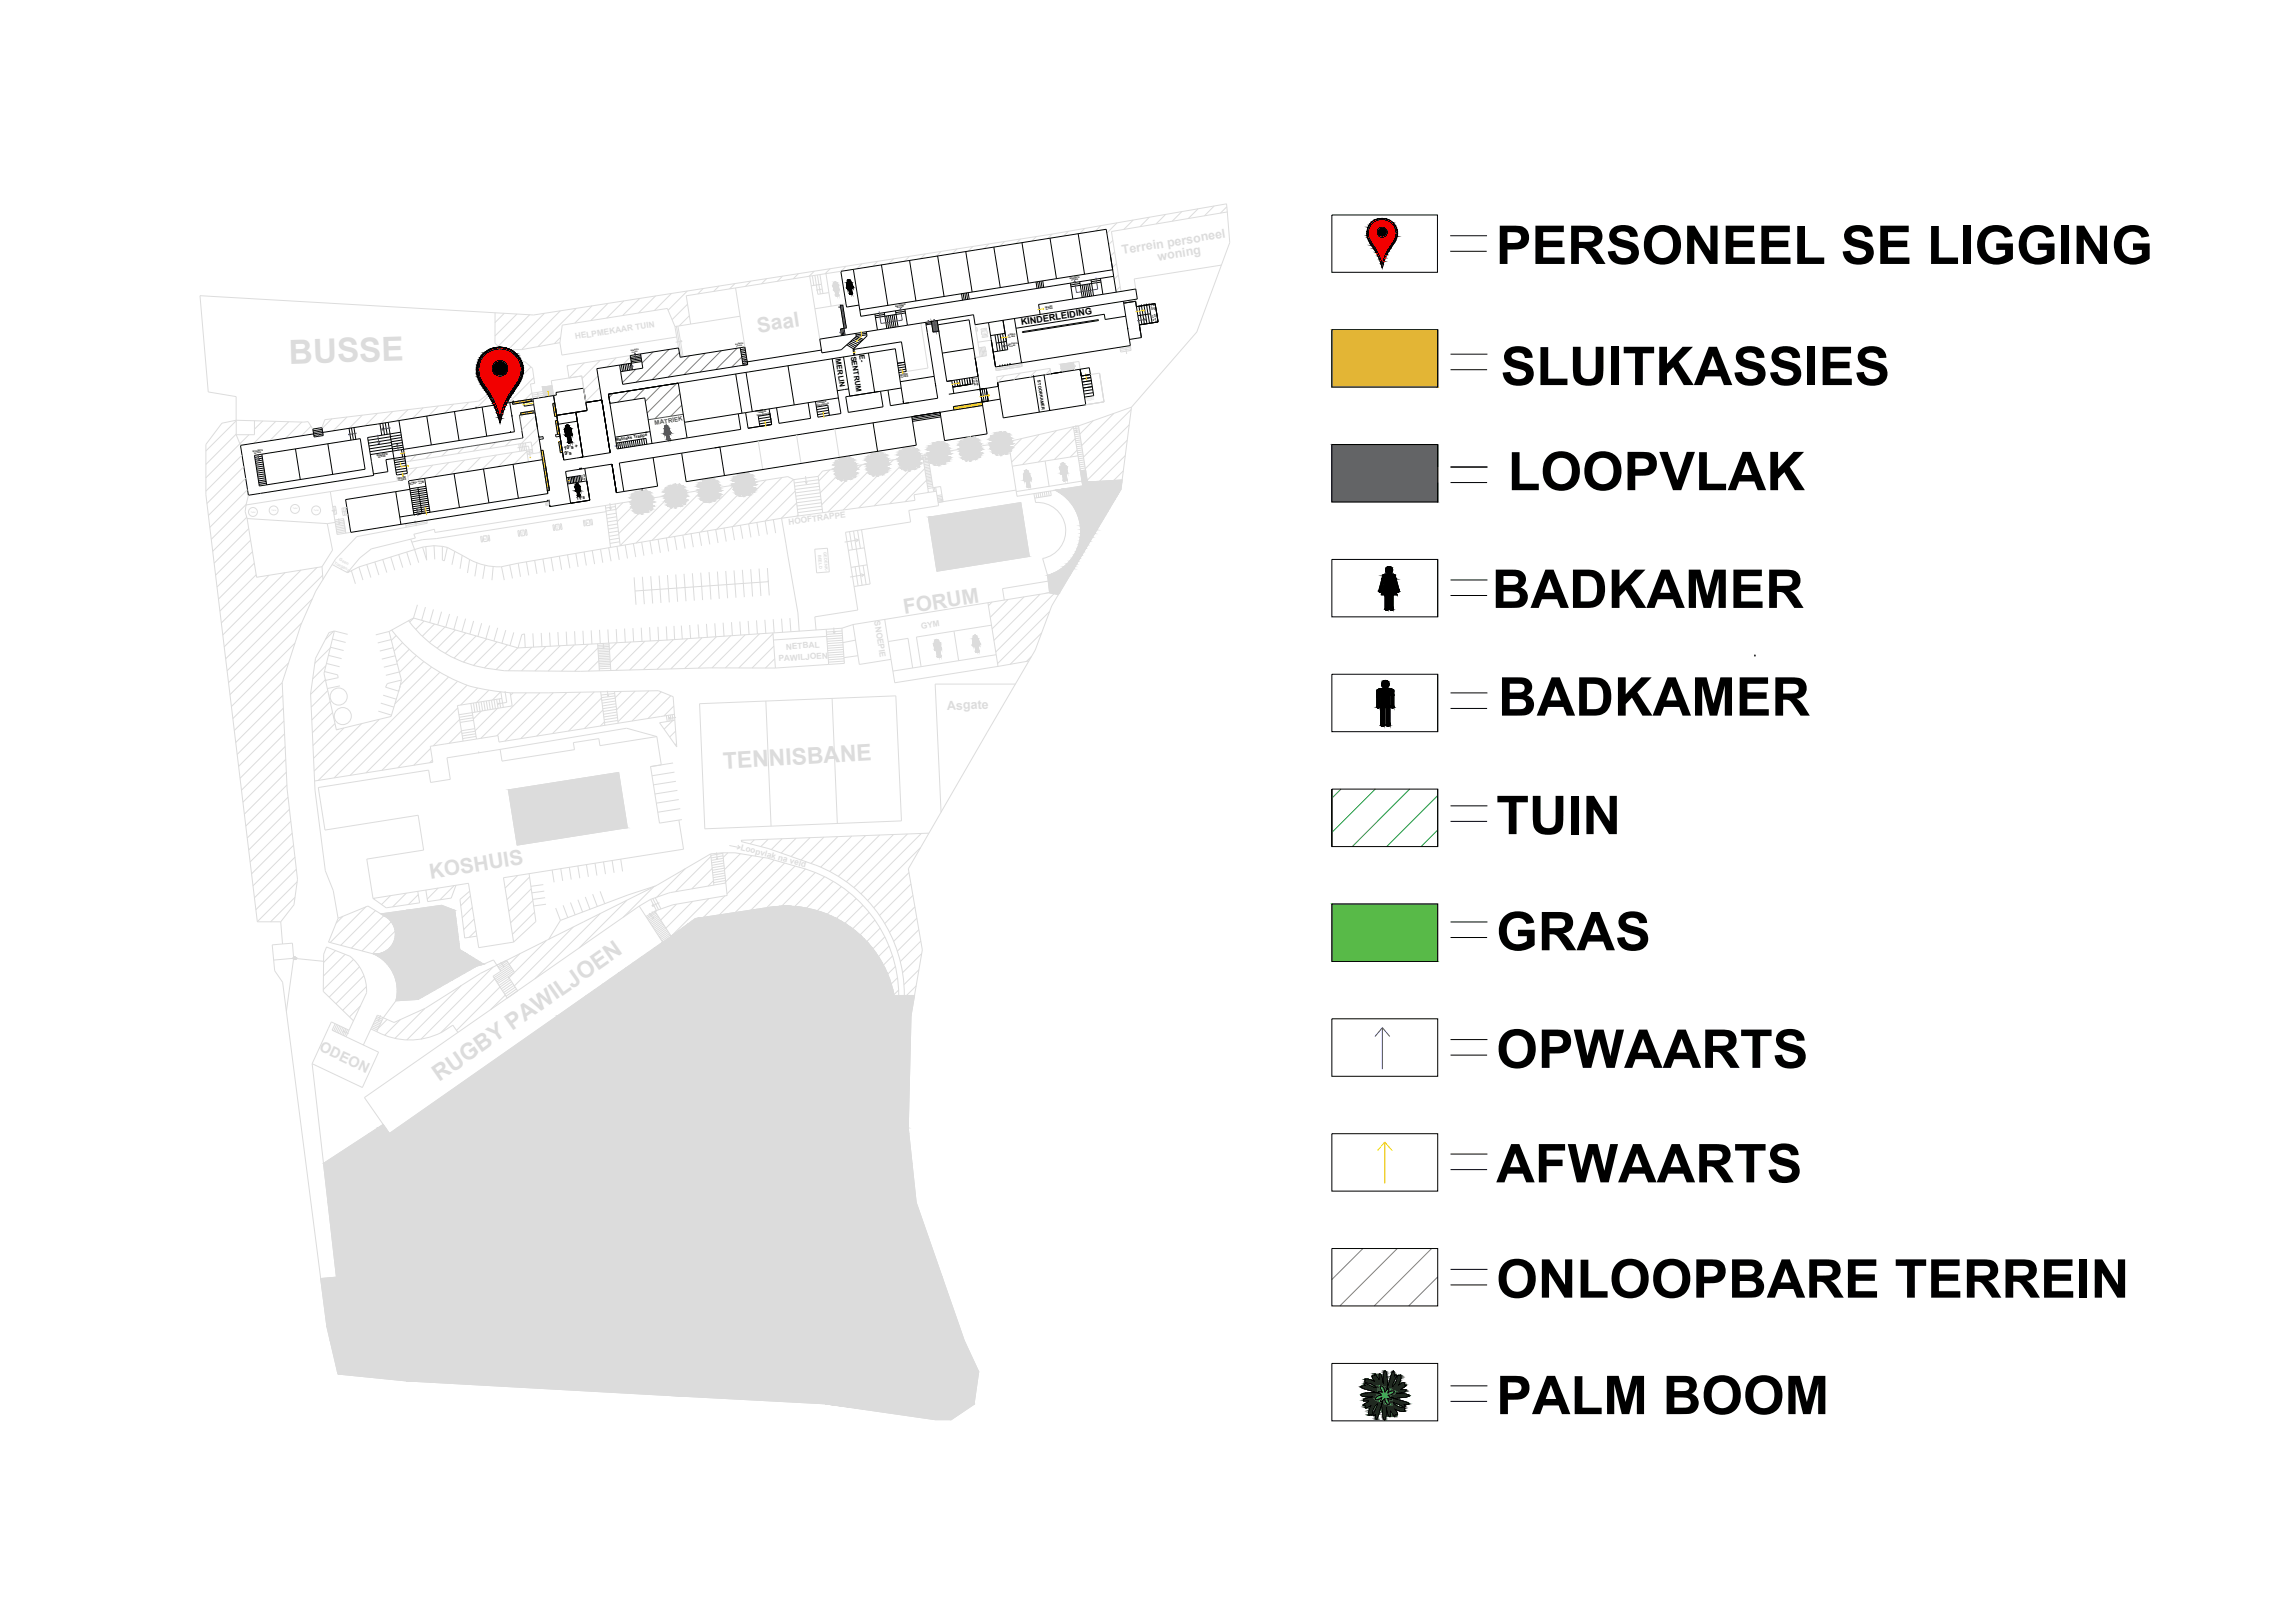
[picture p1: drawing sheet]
<svg xmlns="http://www.w3.org/2000/svg" width="297mm" height="210mm" viewBox="0 0 297 210" stroke-linecap="round" stroke-linejoin="round" font-family="sans-serif">
<defs><g id="words">
<g font-size="6.9">
<text x="193.5" y="34.2">PERSONEEL SE LIGGING</text>
<text x="194.1" y="49.8">SLUITKASSIES</text>
<text x="195.1" y="63.4">LOOPVLAK</text>
<text x="193" y="78.7">BADKAMER</text>
<text x="193.8" y="92.6">BADKAMER</text>
<text x="193.6" y="107.9">TUIN</text>
<text x="193.6" y="123">GRAS</text>
<text x="193.6" y="138.2">OPWAARTS</text>
<text x="193.6" y="153">AFWAARTS</text>
<text x="193.6" y="167.9">ONLOOPBARE TERREIN</text>
<text x="193.6" y="183">PALM BOOM</text>
</g>
<text font-size="1.2" x="132.1" y="42.1" transform="rotate(-9 132.1 42.1)">KINDERLEIDING</text>
<g font-size="1">
<text x="108.1" y="46.5" transform="rotate(81 108.1 46.5)">MERLIN</text>
<text x="110.1" y="46.1" transform="rotate(81 110.1 46.1)">SENTRUM</text>
<text x="111.2" y="46" transform="rotate(81 111.2 46)">E-</text>
</g>
<text font-size=".8" fill="#545454" x="84.7" y="55" transform="rotate(-9 84.7 55)">MATRIEK</text>
<g font-size=".7">
<text x="73" y="58.2" transform="rotate(-8 73 58.2)">10's +</text>
<text x="73.1" y="58.9" transform="rotate(-8 73.1 58.9)">9's</text>
</g>
<text font-size=".6" x="74.6" y="64.8" transform="rotate(-9 74.6 64.8)">11's</text>
<g font-size=".5">
<text x="134.2" y="49.2" transform="rotate(81 134.2 49.2)">STOORKAMER</text>
<text x="79.7" y="57.1" transform="rotate(-9 79.7 57.1)">Matrieks Trappe</text>
</g>
<g font-size=".3">
<text x="115.9" y="39.7" transform="rotate(-9 115.9 39.7)">BOONSTE</text>
<text x="116" y="39.9" transform="rotate(-9 116 39.9)">VLOER</text>
<text x="135.2" y="39.9" transform="rotate(-9 135.2 39.9)">GROND</text>
<text x="135.3" y="40.1" transform="rotate(-9 135.3 40.1)">VLOER</text>
<text x="138.4" y="36.1" transform="rotate(-9 138.4 36.1)">BOONSTE</text>
<text x="138.6" y="36.3" transform="rotate(-9 138.6 36.3)">VLOER</text>
<text x="130.4" y="43.4" transform="rotate(-8 130.4 43.4)">GROND</text>
<text x="130.5" y="43.7" transform="rotate(-8 130.5 43.7)">VLOER</text>
<text x="97.9" y="53.9" transform="rotate(-9 97.9 53.9)">VERDIEPING</text>
<text x="98" y="53.5" transform="rotate(-9 98 53.5)">TWEEDE</text>
<text x="105.6" y="52.6" transform="rotate(-9 105.6 52.6)">VERDIEPING</text>
<text x="105.8" y="52.2" transform="rotate(-9 105.8 52.2)">TWEEDE</text>
<text x="116.4" y="48.6" transform="rotate(-9 116.4 48.6)">GROND</text>
<text x="116.5" y="48.9" transform="rotate(-10 116.5 48.9)">VLOER</text>
<text x="125.9" y="49" transform="rotate(80 125.9 49)">VLOER</text>
<text x="126.2" y="48.9" transform="rotate(80 126.2 48.9)">GROND</text>
<text x="32.7" y="58.5" transform="rotate(-10 32.7 58.5)">BOONSTE</text>
<text x="32.9" y="58.7" transform="rotate(-10 32.9 58.7)">VLOER</text>
<text x="48.8" y="59" transform="rotate(-10 48.8 59)">BOONSTE</text>
<text x="48.9" y="59.3" transform="rotate(-10 48.9 59.3)">VLOER</text>
<text x="51.5" y="62" transform="rotate(-9 51.5 62)">GROND</text>
<text x="51.6" y="62.2" transform="rotate(-10 51.6 62.2)">VLOER</text>
</g>
<g font-size=".3" fill="#dcdcdc">
<text x="140.5" y="51.7" transform="rotate(-9 140.5 51.7)">GROND</text>
<text x="140.6" y="51.9" transform="rotate(-9 140.6 51.9)">VLOER</text>
</g>
<g font-size=".2">
<text x="148.9" y="39.4" transform="rotate(81 148.9 39.4)">VLOER</text>
<text x="149.1" y="40.8" transform="rotate(81 149.1 40.8)">VLOER</text>
<text x="149.2" y="39.4" transform="rotate(81 149.2 39.4)">GROND</text>
<text x="149.3" y="40.6" transform="rotate(81 149.3 40.6)">BOONSTE</text>
<text x="81.6" y="45.4" transform="rotate(-9 81.6 45.4)">BOONSTE</text>
<text x="81.8" y="45.7" transform="rotate(-9 81.8 45.7)">VLOER</text>
<text x="95.2" y="44.6" transform="rotate(-9 95.2 44.6)">BOONSTE</text>
<text x="95.3" y="44.9" transform="rotate(-9 95.3 44.9)">VLOER</text>
<text x="130.5" y="44.6" transform="rotate(-8 130.5 44.6)">BOONSTE</text>
<text x="130.6" y="44.9" transform="rotate(-8 130.6 44.9)">VLOER</text>
<text x="52.9" y="62.6" transform="rotate(-9 52.9 62.6)">BOONSTE GROND</text>
<text x="53.1" y="62.8" transform="rotate(-9 53.1 62.8)">VLOER</text>
<text x="54.2" y="62.6" transform="rotate(-9 54.2 62.6)">VLOER</text>
<text x="75.2" y="61.5" transform="rotate(81 75.2 61.5)">VLOER</text>
<text x="75.5" y="61.3" transform="rotate(82 75.5 61.3)">GROND</text>
</g>
</g></defs>
<!-- layer: Mure -->
<g fill="none" stroke="#dcdcdc" stroke-width=".13">
<path d="M74.5 39.9l-4.9 5M76.6 39.6l-2.2 2.2M78.7 39.3l-2.3 2.2M80.7 38.9l-2.2 2.3M82.8 38.6l-2.3 2.2M84.8 38.3l-2.2 2.2M86.9 38l-2.2 2.2M88.9 37.7l-2.5 2.4M88.9 39.4l-2 2M91 37.3l-.7 .7M93 37l-.7 .7M95.1 36.7l-.7 .7"/>
<path d="M97.1 36.4l-.7 .7M99.2 36.1l-.7 .6M101.2 35.7l-.6 .7M103.3 35.4l-.7 .7M105.1 35.7l.2 1.2M105.3 35.1l-.6 .7M105.4 35.7l.4 2.4M105.8 35.6l.3 2.4M106.1 35.6l.2 1.2M106.3 36.8l-1.3 .2M106.3 36.8l.2 1.2M106.9 35.4l-18.1 2.9"/>
<path d="M107.4 34.8l-.7 .6M109.4 34.5l-.6 .6M109.4 39.3l-1.9 .3M111.5 34.1l-.7 .7M113.6 33.8l-.7 .7M115.6 33.5l-.6 .6M117.7 33.2l-.7 .6M119.7 32.9l-.6 .6M121.8 32.5l-.7 .7M123.8 32.2l-.6 .6M125.9 31.9l-.6 .6M127.9 31.6l-.6 .6"/>
<path d="M130 31.2l-.6 .7M132 30.9l-.6 .6M134.1 30.6l-.6 .6M136.1 30.3l-.6 .6M138.2 29.9l-.6 .6M140.3 29.6l-.6 .6M142.4 29.2l-.7 .7M144 31.1l-.6 .6M144.2 32.6l-.5 .5M144.4 34.1l-.5 .5M144.5 28.8l-1.3 1.4M144.7 35.6l-.6 .5"/>
<path d="M144.9 37.1l-.5 .5M146.6 28.5l-1.2 1.2M146.7 36.1l.2 1.3M148.7 28.1l-1.2 1.2M150.8 27.7l-1.2 1.3M152.9 27.4l-1.2 1.2M155 27l-1.3 1.3M157.1 26.7l-1.3 1.2M158.7 26.4l.1 1M158.7 26.8l-.8 .8M158.8 27.4l-15 2.6 .1 .5M158.8 27.4l.3 4"/>
<path d="M30.6 56.3l.5 1.3M30.6 56.2l-4 3.9M30.6 54.4l-4 4M31.3 58.9l-4.7 4.7M32.2 56.3l-5.6 5.5M34 54.5l-1.1 1M35.7 54.5l-2.9 2.9M37.4 54.6l-2.5 2.4M39 54.6l-2.1 2.1M40.2 55.2l-1.2 1.2M42.9 54.2l-1.2 1.3M44.9 54l-1.8 1.7"/>
<path d="M46.9 53.7l-1.7 1.7M48.8 53.5l-1.6 1.6M50.8 53.3l-1.6 1.5M52.8 53l-1.5 1.5M53.9 58.9l-.9 .8M54.7 52.8l-1.3 1.3M55.9 58.5l-.8 .9M56.7 52.5l-1.3 1.3M58 58.2l-.9 .8M58 59.9l-1.8 1.8M58.7 52.3l-1.2 1.2M60 57.9l-.8 .8"/>
<path d="M60.1 59.5l-1.8 1.9M60.6 52.1l-1 1M62.1 57.6l-.8 .8M62.2 59.2l-1.9 1.8M64.1 57.2l-.8 .9M64.2 58.9l-1.8 1.8M65.2 40.5l-1.2 1.2M65.9 46.8l-1.4 1.4M66.2 56.9l-.8 .8M66.3 58.6l-1.8 1.8M66.9 40.6l-2.9 2.9M67.7 46.8l-6 6"/>
<path d="M67.7 53.6l-.4 .5M68.2 58.4l-1.7 1.7M68.5 40.7l-4.1 4.1M68.7 47.5l-5 5M68.8 50.8l-.9 1M69.1 48.9l-3.3 3.2M69.3 53.8l-1.8 1.8M69.5 55.3l-2.1 2.1M69.8 56.8l-1 1M70 58.3l-.3 .3M70.3 50.7l-1.5 .2M70.3 50.9l-1.4 .2"/>
<path d="M70.3 51.1l-1.4 .3M70.4 40.5l-4.7 4.8M71.3 49.3l.3 1.9M71.4 49.9l-1.2 .2 .2 1.3M72.5 40.2l-5 5M72.5 43.7l-.8 .8M75.3 48.6l.2 1.6M87.5 42.2l.7 4M87.7 44.2l-.4-1.9-1-2.4-13.6 2.2-.3 2.2M89.2 40.9l-1.3 1.3M89.4 41.9l-1.7 .3 .7 4M95.7 40.9l.7 4"/>
<path d="M113.5 59.8l-6.4 6.5M115.6 59.5l-6.5 6.5M117.6 59.2l-6.5 6.5M119.1 41.8l1 5.8-2.9 .5M119.4 59.2l-6.3 6.3M120 58.8l10.5-1.7 8.4-1.9 .5 3.7M126.1 42l.5 3M129.9 48.6l-.8 .9M132 48.3l-.9 .8M132.2 47v.4l-3.3 .5-.1-.4M132.2 56.8l-1.6 1.5M134.1 48l-.9 .8"/>
<path d="M134.4 56.2l-3.5 3.6M135.9 47.9l-.6 .6M135.9 48.4l-.1-.7-6.9 1.1 .2 .7M136.7 55.7l-4.4 4.4M138.9 55.3l-4.6 4.5M139.1 56.8l-2.7 2.7M139.3 58.3l-.8 .8M141.4 54.4l-1.7 1.8M142.2 48.3l.6 3.7-2.3 .4M144.1 53.5l-4.2 4.2M145.6 59l-3.4 3.3M145.8 57l-5.2 5.2"/>
<path d="M146.1 55l-5.7 5.6M146.3 53l-6.1 6.2M146.4 52.7l-6.9 2.4M31.5 60.4l-4.7 4.8M31.8 61.9l-4.8 4.8M31.8 65.3l-.1 .9M31.9 65.3l-4.6 4.5M31.9 66.9l-4.4 4.4M32 67.1l1.2 7.6 8.5-1.4M32 63.4l-4.9 4.8M32.1 64.1l-.3 1.2M32.2 68.4l-4.5 4.5"/>
<path d="M32.4 69.9l-4.5 4.5M32.7 71.4l-4.6 4.6M32.9 72.9l-4.6 4.6M33.1 74.4l-4.6 4.7M34.8 74.4l-6.2 6.2M36.9 74.1l-8.1 8.1M38.9 73.8l-9.9 9.9M40.4 77.5l-10.8 10.8M41 73.4l-11.8 11.9M41.7 73.3l.1 1.7M41.7 74.4l-12.3 12.4M42.3 67.8l.7 3.4-1.3 2.1"/>
<path d="M42.7 63.6l-10.9 1.7M45.5 73.9l.5 1.7M46.4 73.4l.6 1.7M46.4 73.4l-1.4 .7M47.5 73.1l.5 1.6M48.5 72.7l.5 1.7M49.5 72.4l.5 1.7M50.6 72.1l.5 1.7M51.6 71.8l.5 1.7M52.6 71.4l.5 1.7M52.7 61.3l.1 .9M53.1 69.8l1.1 3"/>
<path d="M53.5 80l-.5 .5M53.9 60.5l-1.1 1.2M54 78.3l-.5 1.7M54.7 70.8l-8.3 2.6M55 78.6l-.4 1.7M55.1 70.7l.1 1.8-.5-1.7M55.1 70.7l-.4 .1M55.3 67.6l-2.8 .4M56 60.2l-1.8 1.8M56.1 78.9l-.5 1.7M56.2 70.6l-1.1 .1M56.2 70.6v1.8"/>
<path d="M56.2 70.6l1 .1M57.1 79.2l-.5 1.7M57.2 70.7v1.8l.3 .1 .4-1.8M57.2 70.7l.7 .1M57.9 70.8l2.9 1.6M58.2 79.5l-.5 1.7M58.8 71.3l-.3 1.8M59.2 79.8l-.5 1.7M59.8 71.9l-.3 1.7M60.8 72.4l-.3 1.8M61.7 72.8l-.3 1.8M62.7 73.1l-.3 1.8"/>
<path d="M63.3 69.3h-.2M63.8 73.3l-.2 1.8M65.9 73.1l.4 1.8M67 72.9l34.1-5.8 2.1 12.2 .2 2.4M67 72.9l.3 1.7M67 72.9l-2.1 .4 .3 1.8M68.1 72.7l.3 1.8M68.1 68.5h-.2M69.2 72.5l.3 1.8M70.2 72.3l.3 1.8M71.3 72.2l.3 1.7M72.4 72l.3 1.7"/>
<path d="M72.6 67.8h-.1M73.4 71.8l.3 1.7M74.5 71.6l.3 1.8M75.6 71.4l.3 1.8M76.6 67.2h-.2M76.6 71.3l.3 1.7M77.7 71.1l.3 1.7M78.4 66.2l-22 3.5-1.7 .1-1.4 .4M78.7 70.9l.4 1.7M79.6 65.5l-1.2 .3M79.7 65.9l-1.3 .2M79.8 70.7l.3 1.7"/>
<path d="M80.9 70.5l.3 1.8M81.9 70.3l.4 1.8M82 74.7l.2 1.8M82.2 76.5l.1 1.8M83 70.2l.3 1.7M83.1 74.6l.3 3.6M84.1 70l.3 1.7M84.2 74.6l.2 3.5M85.1 69.8l.3 1.7M85.3 74.5l.2 3.5M86.2 69.6l.3 1.8M86.3 74.4l.3 3.6"/>
<path d="M87.3 69.4l.3 1.8M87.4 74.3l.3 3.6M88.3 69.2l.3 1.8M88.5 74.3l.2 3.5M89.4 69.1l.3 1.7M89.6 74.2l.2 3.5M90.5 68.9l.3 1.7M90.7 74.1l.2 3.6M91.5 68.7l.3 1.7M91.7 74l.3 3.6M92.6 68.5l.3 1.8M92.8 74l.3 3.5"/>
<path d="M93.7 68.3l.3 1.8M93.9 73.9l.2 3.5M94.7 68.2l.3 1.7M95 73.8l.2 3.6M95.8 68l.3 1.7M96 73.7l.3 3.6M96.9 67.8l.3 1.7M97.1 73.7l.3 3.5M97.9 67.6l.3 1.8M98.2 73.6l.2 3.5M99 67.4l.3 1.8M99.3 73.5l.1 1.8"/>
<path d="M99.4 75.3h.1M99.4 75.3l-17.2 1.2M99.4 75.3l.1 1.8M100.1 67.2l.2 1.8M101.9 61.7l.8 .4M102.2 80l.1 1.8M106.4 61l-.5 .6M107.3 60.8l-1.4 1.4M109.4 60.5l-3.3 3.3M109.9 68.8l.4 2.3M110.4 68.7l1.1 7M110.6 73.3l.4 2.5"/>
<path d="M110.9 68.6l.4 2.4M111.5 60.2l-5.2 5.1M111.5 68.6l.3 2.3M111.7 73.2l.4 2.5M111.8 70.9l.8 4.7-2.1 .3M111.8 70.9l-2 .3M112.2 73.1l-2.1 .3M119.6 60.6l-4.5 4.6M119.9 62.2l-2.8 2.7M120.1 63.6l-.1 .2M120.1 63.7l-1.8 .3 .1 .8-9.6 1.2M120.9 63.1l.1 .5"/>
<path d="M122 64.6v.2l-.7 .1M128.4 77.9l-.5 .5M130.4 77.6l-2.3 2.3M132.5 77.2l-4.1 4.2M134.6 76.9l-6 6M135.5 74.5l.3 2.2M135.6 75.2l-5.9 1 .2 1.5M135.8 79.1l-6.7 6.8M135.8 76.7l-8 1.3M135.8 76.7l1.1 .2M136.4 76.8l-7.6 7.6M140.4 60.8l.3 1.6 4.5-.3"/>
<path d="M145.3 60.9l-1.2 1.3M36.5 88.3l-6.2 6.2M36.6 90l-6.1 6.1M36.7 91.6l-6 6M36.7 93.3l-5.8 5.9M36.8 95l-5.7 5.7M36.9 96.6l-5.7 5.7M37 98.3l-5.6 5.5M37 99.9l-5.4 5.5M37.3 85.8l-7.2 7.2M38.2 83.2l-8.3 8.2M39 80.6l-9.2 9.3"/>
<path d="M42 86.9l1.7 .4 .1 .4-1.7 .3h.1M42.1 88l-1.9 1.8M42.2 86.1l-1.7 1.8M42.2 85.9l1.7 .4M42.4 89.4l-2.1 2.1M42.5 84.8l1.7 .4M42.7 90.8l-2.4 2.4M42.7 83.9l-2 1.9M42.7 83.8l1.8 .4M43 82.7l1.7 .4M43 92.2l-2.6 2.6M43.2 81.7l-1.1 1.1"/>
<path d="M43.3 93.6l-2.8 2.9M43.8 94.4h-.3M44 88.8l-1.6 .3M44.5 94.2l-3.9 3.9M45 82.1l-1.7-.4-1.4 5.5M46.8 93.6l-6.2 6.2M48.6 82.2l1.7-.5 1.6 6.3M48.9 92l1.7 .5M49.1 93.1l-7.9 7.9M49.3 91l1.7 .5M49.6 90l1.7 .5M50.6 82.8l-1.7 .4"/>
<path d="M50.9 83.8l-1.8 .5M51.1 84.9l-1.7 .4M51.3 82.3l-.7 .6M51.4 85.9l-1.7 .4M51.6 89.4h.1M51.7 87l-1.8 .4M51.7 88.9h.1M51.9 88l-1.7 .4-.3 .5 1.7 .5M51.9 88l-.2 .9M52.1 83.2l-1.1 1.1M52.9 84l-1.6 1.6M53.9 84.8l-2.2 2.2"/>
<path d="M54.8 85.6l-3 3M54.9 80.4l-1.1 1.1M55.7 96.8l-2.2 2.2M55.8 86.3l-4.7 4.8M56 98.3l-.4 .4M56.2 80.7l-1.6 1.6M56.9 87l-13.7 13.7M57.5 96.3l-1.8 .3 .3 2-15.3 2.5M57.6 81.1l-2.1 2M58 87.6l-12.7 12.7M58.9 81.5l-2.4 2.4M59.2 88.2l-11.9 11.8"/>
<path d="M59.2 91.6l-7.7 7.8M59.5 93.1l-3.5 3.4M59.7 94.6l-1.6 1.6M60.2 80.1l-.5 1.7M60.3 81.9l-2.7 2.7M60.4 88.7l-11 11M61.3 80.4l-.5 1.7M61.6 82.3l-2.9 2.9M61.8 89l-2.2 2.2M62.3 92l-1.1 1.1M62.3 80.7l-.5 1.7M63 82.7l-3 3"/>
<path d="M63.2 89.3l-1.6 1.6M63.3 80.9l-.4 1.8M64.3 83.1l-3 3M64.4 91.7l-2.9 2.9M64.4 81.2l-.5 1.7M64.8 89.5l-1.1 1.1M65.4 81.5l-.5 1.7M65.6 83.5l-2.9 2.9M66.4 89.7l-.4 .3M66.5 81.8l-.5 1.8M67 83.8l-2.8 2.9M68.1 89.7l-5.9 5.8"/>
<path d="M68.8 83.8l-3 3M68.9 82l.1 1.7M69.8 89.7l-5.5 5.5M70 81.9l.1 1.8M70.6 83.7l-3.1 3.1M71.1 81.9l.1 1.7M71.6 89.6l-6.3 6.3M72.2 81.8l.1 1.8M72.5 83.6l-3.3 3.2M73.3 81.7v1.8M73.3 89.6l-5.9 6M74.3 83.5l-3.4 3.3"/>
<path d="M74.3 81.7l.1 1.8M75.1 89.6l-5.7 5.7M75.4 81.6l.1 1.8M76.1 83.4l-3.5 3.5M76.5 81.6l.1 1.7M76.9 89.5l-5.4 5.4M77.4 83.9l-3 3M77.5 85.5l-1.4 1.3M77.6 81.5l.1 1.8M77.8 90.3l-4.2 4.3M78 91.9l-2.4 2.4M78.2 93.4l-.5 .6"/>
<path d="M78.6 81.5l.1 1.7M78.8 83.4l-1.5 .1M78.8 83.7h-1.4M78.8 83.9h-1.4M78.8 84.1l-1.4 .1M78.8 84.3l-1.4 .1M78.9 84.5l-1.5 .1M78.9 84.7l-1.5 .1M78.9 84.9l-1.5 .1M78.9 85.1l-1.5 .1M78.9 85.4h-1.4M78.9 85.6h-1.4"/>
<path d="M78.9 85.8l-1.4 .1M78.9 86l-1.4 .1M79 86.2l-1.5 .1M79 86.5h-1.5M79.5 89.5l.5 4.1M79.5 89.7l-1.7 .2M79.6 90.1l-1.8 .2M79.6 90.4l-1.8 .2M79.6 90.7l-1.7 .3M79.7 91.1l-1.8 .3M79.7 81.4l.1 1.8M79.7 91.4l-1.7 .3"/>
<path d="M79.8 91.8l-1.8 .3M79.8 83.2l-.9 .9M79.8 92.2l-1.7 .2M79.8 92.5l-1.7 .3M79.9 92.9l-1.7 .2M79.9 93.2l-1.7 .3M80.4 89.5l-.8 .8M80.8 81.3l.1 1.8M81.1 94.2l3.9 1.1M81.6 83.1l-2.6 2.6M81.9 81.3l.1 1.8M82.2 89.4l-2.4 2.4"/>
<path d="M83 81.2l.1 1.8M83.4 83l-3.7 3.7M83.9 89.4l-3.9 4M84 81.2l.1 1.7M85.1 81.1l.1 1.8M85.3 82.9l-3.8 3.8M85.6 89.5l-3.8 3.8M86.2 81.1l.1 1.7-19.3 1 .5-1.7 .4-.1 .1 1.8M86.8 90l-3 3M87 93.3l-1.1 1.1M87.1 82.8l-3.9 3.9M87.2 91.4l-1.3 1.3"/>
<path d="M87.2 81l.1 1.8M87.3 99.9l-2.9 .5M87.3 93.2l.3 3.5-2.3-3.2 1-.1M87.4 94.6l-.8 .8M87.5 96.2l-.1 .2M88.1 81l.2 1.7M89 82.7l-4 3.9M89.2 80.9l.2 1.7M90.3 80.8l.1 1.8M90.8 82.5l-4 4.1M91.4 80.7l.1 1.8M92.5 80.7l.1 1.7"/>
<path d="M92.7 82.4l-4.1 4.1M93.6 80.6l.1 1.7M94.5 82.3l-4.2 4.2M94.6 80.5l.1 1.8M95.7 80.4l.1 1.8M96.4 82.2l-4.3 4.2M96.8 80.4l.1 1.7M97.9 80.3l.1 1.7M98.3 82l-4.5 4.4M99 80.2l.1 1.8M100 82l-4.4 4.4M100 80.1l.2 1.8"/>
<path d="M100.1 83.6l-2.8 2.8M100.2 85.2l-1.2 1.3M101.1 80.1l.1 1.7M107 82.3l-6.9 .5M108.9 81.3l-8.9 .6M123.4 81.7l.6 3.8M128.3 80.9l-9.7 1.5M128.9 84.7l-9.7 1.6M133.1 85.5l-4 .7M133.5 84.9l-.7 .7M134.8 81.9l-4.1 4.1M37.1 101.6l-5.3 5.3"/>
<path d="M37.3 103.2l-5.3 5.2M37.5 104.7l-5.3 5.3M37.6 106.3l-5.2 5.2M37.8 107.8l-5.3 5.3M38 109.4l-5.3 5.2M38.2 116.1l-3.2 3.2M38.2 110.9l-5.3 5.3M38.3 112.5l-5.2 5.2M38.4 114.1l-5.1 5.2M43.7 118.8l3.9-1.6 2.1 1.3a2.61 2.61 0 0 1 1.4 3 2.61 2.61 0 0 1-2.7 2l-5.9-1.6M44.4 118.6l-.9 .9M47.3 117.4l-4.6 4.6"/>
<path d="M48.5 116.2l-.1 .1M48.6 117.8l-4.5 4.5M49.3 118.3l7.8-1.1 1.7 .6 .7 5.1 3.1 1.9-1 .2-7.5 4.3-2.9 .2M49.7 118.5l-4.2 4.2M50.5 115.9l-1.1 1.1M50.6 119.3l-3.8 3.8M52.6 115.6l-1.8 1.8M54 115.3l.3 1.5-4.3 .7-1.7-1.2M54.1 115.8l-1.3 1.2M56.7 114.9l-1.4 1.4M58.8 114.6l-1.9 1.8M59 114.6l-.6 1.6-3.1 .5-.2-1.5"/>
<path d="M60.8 115.3l-1.3 1.1 .6 5 1.6-.3M60.9 115.9l-1.3 1.3M61.1 117.4l-1.3 1.4M61.3 118.9l-1.3 1.4M67 113.3l-1.7 1.6M68.4 113.1l.9 6.1-2.9 2.7M68.5 113.5l-2.9 2.9M68.7 115l-2.9 2.9M68.9 116.5l-2.8 2.9M69.2 118l-2.9 2.9M70.3 114.5l-1.6 .2M70.4 115.3l-1.6 .2"/>
<path d="M70.5 116.2l-1.6 .2M70.6 117l-1.6 .2M71.4 112.6l.3 1.6M71.9 117.5l.6 1.6M72.5 119.1l-1.5 2.5M72.5 112.4l.3 1.6M72.9 117.2l.6 1.6M73.7 112.2l.2 1.6M73.8 116.8l.6 1.6M74.2 120l-7.7 7.6M74.8 112.1l.2 1.6M74.8 116.4l.6 1.6"/>
<path d="M75.7 116.1l.6 1.6M75.9 111.9l.2 1.6M76.7 115.7l.6 1.6M77 111.7l.2 1.6M77.6 115.3l.6 1.7M77.6 118.2l-8.4 8.5M78.1 111.5l.2 1.6M79.2 111.4l.2 1.6M80.3 111.2l.2 1.6M81.1 116.5l-6.2 6.2M84.6 114.8l-4 3.9M84.7 117.9l.1 .1"/>
<path d="M84.8 118l-1.1 .8M84.8 114.7l-3.6 1.1-8.7 3.3M84.9 118.1l-1.1 .8M85 117.8l-.2 .2M85 118.3l-1.1 .8M85.1 118.5l-1.1 .8M85.2 118.7l-1.1 .8M85.3 118.9l-1.1 .7M85.4 119l-1.1 .8M85.6 119.2l-1.1 .8M85.7 119.4l-1.1 .8M85.8 119.6l-1.1 .7"/>
<path d="M85.9 119.7l-1.1 .8M86 119.9l-1.1 .8M87.4 101.1l-2.9 .5M87.5 117l-2 2.1M87.6 102.3l-2.9 .5M87.8 103.5l-2.9 .4M88 104.6l-2.9 .5M88.6 112.4l-3.6 3.7M89.6 116.6l-3.5 3.5M90 118.9l-3.2 2.3M91.7 116.3l-4.9 4.9M92 110.8l-4.6 4.6"/>
<path d="M92.1 112.4l-2.6 2.6M92.3 114l-.7 .7M93.8 115.9l-2.8 2.8M94.2 110.4l-.6 .6M95.8 110.5l-2.1 2M97.3 110.7l-3.4 3.4M97.6 108.7l-.5 .5M98.8 111l-4.7 4.7M99.4 108.6l-1 1M100.2 111.3l-7.1 7.1M101.2 108.5l-1.4 1.4M101.5 111.7l-6.4 6.4"/>
<path d="M102.9 112.1l-5.8 5.7M103 108.5l-1.9 1.9M104.2 112.5l-5 5M104.8 108.4l-2.5 2.4M105.5 112.9l-4.4 4.4M106.6 108.3l-3 3M106.7 113.5l-3.9 3.8M107.8 114.1l-3.5 3.4M108.4 108.3l-3.5 3.4M108.8 114.7l-3.1 3.2M109.8 115.5l-2.8 2.8M110.2 108.2l-4 4"/>
<path d="M110.8 116.3l-2.6 2.6M111.6 117.2l-2.3 2.3M112 108.1l-4.7 4.7M112.4 118.1l-2.1 2.1M113.2 119.1l-1.9 1.9M113.8 108.1l-5.4 5.3M115.6 108l-6.1 6.1M117.4 107.9l-6.9 7M117.6 112.9l-4.6 4.6M117.9 114.4l-4.1 4.1M118.1 115.9l-3.6 3.6M118.4 117.4l-3.3 3.2"/>
<path d="M118.6 118.8l-3 3M119.1 109.7l-6.9 6.8M119.2 107.9l-7.8 7.8M35.2 122.3l.3 3.3 1.1 1.5M36.6 122.2l1.2-.1 .2 1.9M38 124l-1 6.9M38 124l-2.6 .2M38 124l3.9 .4M41.9 123.5l-.1 4.8 3.9 3.8M42.2 122.6l3.1 1.1M43.4 123l-1.5 1.6M44.6 123.5l-2.8 2.8"/>
<path d="M45.7 124.2l-3.9 3.9M46.5 125.1l-3.9 3.9M46.6 130.2l-1.4 1.4M47.1 126.3l-3.6 3.6M47.4 127.7l-3.1 3M47.4 128.5l-.9 1.9M48.7 133.5a9 9 0 0 0 9.9-.8l.6 .9M50.1 131.9l-1.1 1.2M51.1 120.5l-2.9 2.9M51.8 131.9l-2 2.1M55 130.5l-3.9 3.9M59.7 127.5l-7.1 7.1"/>
<path d="M61.6 120.4l-.9 .9M63.8 125.1l-9.3 9.4M64 126.7l-7 7M64.4 127.3l1.4-.9 .1 .2-1.3 .9M65.4 128.8l-1.9 1.8M65.6 124.4l-1.2 .7M65.7 124.6l-1.2 .7M65.8 124.7l-1.1 .8M66 124.9l-2.2 1.4M66 126.8l-1.3 .9-5.6 5.6M66.1 125.1l-2.2 1.4M66.2 127l-1.4 1"/>
<path d="M66.2 125.3l-2.2 1.4M66.3 125.5l-2.1 1.4M66.3 127.3l-1.3 .9M66.4 125.7l-2.1 1.4M66.5 125.9l-.6 .6M66.5 127.5l-1.3 .9M66.7 127.7l-1.4 1M66.8 128l-1.3 .9M67 128.2l-1.4 1M67.3 123.4l-1.4 1.4M70.7 121.7l-4.1 4.1M86.1 120.1l-1.1 .8"/>
<path d="M86.3 120.3l-1.1 .7M86.4 120.5l-1.1 .7M86.5 120.6l-1.1 .8M86.6 120.8l-1.1 .8M86.7 121l-1.1 .8M86.8 121.2l-1.1 .7M113.9 120.1l-1.8 1.7M114.5 121.2l-1.6 1.6M115 122.4l-1.3 1.4M115.5 123.7l-1.2 1.2M115.8 125.1l-1 1M116.1 126.5l-.8 .8"/>
<path d="M116.3 128.1l-.6 .6M118.5 127.6l-1.2 1.2M118.9 120.3l-2.8 2.8M118.9 125.5l-1.9 1.9M119.1 121.8l-2.6 2.6M119.2 123.4l-2.4 2.5"/>
<circle cx="32.7" cy="66.3" r=".58"/>
<circle cx="35.4" cy="66.1" r=".58"/>
<circle cx="38.2" cy="65.9" r=".58"/>
<circle cx="40.9" cy="66.1" r=".58"/>
<circle cx="43.8" cy="90.1" r="1.11"/>
<circle cx="44.3" cy="92.7" r="1.11"/>
<circle cx="38.1" cy="124" r=".14"/>
</g>
<!-- layer: 0 -->
<g fill="none" stroke="#dcdcdc" stroke-width=".13">
<path d="M95.2 37.3l.5 3.6-6.3 1-.6-3.6M104.8 35.8l1.3 8.1M107.2 37.9l.3 1.7-2.1 .4M107.2 37.9l-1.4 .2M107.8 37l.1 .6M107.9 36.9l-.1 .1M107.9 36.9l.5-.1 .1 .7h-.1M107.9 37.1l.1 .5M107.9 37.1h.1M107.9 37.1l.2 1.1M108 37.5l-.1 .1M108.2 37.5h.1"/>
<path d="M108.2 37.5l.1 .7M108.3 37l.2 1.2M108.3 37h.1M108.4 37v.5M108.8 35.1l-1.9 .3 .3 2.5M143.9 30.5l1.1 7.2M158 34.3l-3.2 8.7-8.4 9.7-1.4 10.6-8.9 15.1-2.2 5.7-16.4 28.3 1.8 10.5-1.4 8.5-.4 14.6 1 9.6 6.2 17.9 1.9 4-.6 4.2-2.9 2h-2.1l-14.2-2-54.2-3-8.9-.9-1.4-6.1-5.7-44.6M158 34.3l-11.3 1.8M158.7 26.4l-22.6 3.9-67.1 10.5-43.1-2.5 1 12.4 3.7 .6v5h2.3v-1.9M159.1 31.4l-1.1 2.9M40.5 55.5l-.6-.9h-.6l-8.7-.2-1.9 .4-2.1 2.7v6.5l6.7 55.3h3M64 40.5v3.9l1 .9 2.5-.1 4.9-.9 .3 1.6 14.9-2.3"/>
<path d="M67.1 57.5l.2 .9M67.3 57.4l.2 1M67.5 57.4l.2 .9M67.7 57.3l.2 1M68 57.3l.2 1.5M68.2 58.4l.7-.1v-.1l-16.3 2.5M68.2 58.8l.2 1M68.9 58.5l-.7 .2M68.9 51.6l-.3-1.9 .6-.1-.3-1.9-1-.9h-2.3l-.5 .3-2.1 4-1.1 .8-19.9 2.4-.3 1M68.9 58.7l-.2-1.5-16.2 2.6M69.9 58.6l.1 .9M70 58.5l-1.8 .3"/>
<path d="M73.5 47.3l-.1 .1M75.3 48.7l-4 .6M75.3 48.7l.5 3.4M75.6 47l-2 1.9M77.4 48.7l-1.8 1.8M77.6 50.2l-1.8 1.8M77.7 46.6l-2.4 2.4M77.8 51.6l-.1 .2M79.7 46.3l-1.2 1.2M81.5 46l-8.1 1.3 .2 1.6 1.7-.3M81.6 46.2l-1 1M87.7 44.2l.1 .8"/>
<path d="M87.7 42.2l-.4 .1M98.1 57.1l.6 3.7M103 56.3l.6 3.7M108 55.5l.6 3.7M108.1 59.9l.1 .2-.4 .1 1.2 .4-.6-.1-.5 .2 .1 .1h.6l-.5 .1-.1 .1 .4 .1-.4 .2h.1v.2l.4-.2-.1 .4v.3a.22 .22 0 0 0 .2-.1 .22 .22 0 0 0 0-.3 .37 .37 0 0 1 .3-.4l-.3 .8M110.1 59.4l-.3 .8 .3-.5a.21 .21 0 0 1 .1-.2 .21 .21 0 0 1 .2-.1l-.2 .7 .4-.2v.1l.1 .1-.3 .2 .3 .1-.5 .2a.77 .77 0 0 1 .7 .1l-.8 .2-.3-.1 1.1 .4-.3 .1v.2M110.1 59.4l-.1 .1-.1-.3-.4 1.1v-.9l-.1-.3-.1 .8-.1-.5-.2-.1v.4l-.3-.4v.2h-.1l.2 .3-.7-.1a.23 .23 0 0 0 .3 .2l.4 .3-.7-.2M112.3 59.3v.2h-.3l1.1 .4-.9 .1-.2 .1 .2 .1h.6l-.5 .1-.1 .1h.3l-.3 .3h.1v.2l.3-.2-.1 .4v.3a.22 .22 0 0 0 .2-.1 .22 .22 0 0 0 .1-.3 .37 .37 0 0 1 .3-.4l-.3 .7M113.2 59.5l.2 .1 .1 .3 .3-.3-.1 .3 .4-.1a.26 .26 0 0 1-.1 .3 .26 .26 0 0 1-.3 0l.2 .2h-.2l.1 .3a.27 .27 0 0 1-.3-.3l-.2 .2v-.3l-.4 .2a.26 .26 0 0 1 .4-.3l-.2-.3 .3 .1zM114.2 58.8l-.2 .7 .3-.4a.22 .22 0 0 1 0-.2 .22 .22 0 0 1 .2-.1l-.1 .6 .3-.1 .1 .1h.1l-.4 .3h.4l-.6 .3a.77 .77 0 0 1 .8 .1l-.9 .2-.3-.1 1.1 .4-.3 .1 .1 .1M114.3 58.8l-.2 .1v-.4l-.4 1.2-.1-.9-.1-.3-.1 .8-.1-.5-.1-.1v.4l-.3-.4v.1h-.2l.2 .4-.7-.1a.23 .23 0 0 0 .4 .2l.4 .3-.8-.3M116.4 58.7l.7 .2-.4-.3a.21 .21 0 0 1-.2 0 .21 .21 0 0 1-.1-.2l.6 .1-.2-.3h.2v-.2l.3 .4v-.4l.1 .1 .2 .5v-.6l.1-.1 .1 .8v.3l.4-1.1 .1 .3 .1-.1-.3 .8 .3-.5a.21 .21 0 0 1 0-.2 .21 .21 0 0 1 .3-.1l-.2 .7 .4-.2v.1l.1 .1-.3 .2 .3 .1-.1 .1-.5 .1 .8 .1-.3 .1h-.9l1.2 .4-.3 .1v.2"/>
<path d="M116.4 58.6v.2l-.3 .1 1.2 .4h-.9l-.3 .1 .3 .1h.5l-.5 .1-.1 .1h.4l-.4 .3h.1v.2l.4-.2-.2 .7a.23 .23 0 0 0 .3-.1 .23 .23 0 0 0 0-.3 .36 .36 0 0 1 .3-.4l-.3 .8M117.4 58.8l.2 .1 .1 .3 .2-.2v.2l.3-.1a.27 .27 0 0 1-.3 .3l.2 .2h-.3l.1 .4a.26 .26 0 0 1-.2-.1 .26 .26 0 0 1 0-.3l-.3 .2 .1-.3-.4 .2a.27 .27 0 0 1 .4-.3l-.3-.3 .3 .1zM119.4 58.9l.6 4.3M120 58.9l-.6 .1M120.1 59.1l-.7 .1M120.1 59.3l-.7 .1M120.1 59.5l-.6 .1M120.2 59.7l-.7 .1M120.2 59.8l-.7 .1M120.2 57.9l.1 .2-.4 .1 1.2 .3h-.5l-.6 .2 .1 .1h.6l-.6 .2h.4l-.4 .3h.1v.2l.4-.2-.1 .7a.24 .24 0 0 0 .2-.1 .24 .24 0 0 0 0-.3l.3-.4-.3 .8M121.2 58.1a.27 .27 0 0 1 .3 .4l.2-.2v.2l.3-.1a.25 .25 0 0 1-.1 .3 .25 .25 0 0 1-.2 0l.2 .2h-.3l.1 .4a.27 .27 0 0 1-.2-.4l-.3 .2 .1-.3-.4 .2a.25 .25 0 0 1 .1-.3 .25 .25 0 0 1 .3 0l-.3-.3 .3 .1zM122.2 57.4l-.3 .8 .3-.5a.21 .21 0 0 1 .1-.2 .21 .21 0 0 1 .2-.1l-.2 .7 .4-.2v.1l.1 .1-.3 .2 .3 .1-.1 .1-.4 .1a.77 .77 0 0 1 .7 .1l-.8 .2-.3-.1 1.1 .4-.3 .1v.1"/>
<path d="M122.2 57.4l-.1 .1-.1-.3-.4 1.1v-.9l-.1-.3-.1 .8-.1-.5-.2-.1v.4l-.2-.4-.1 .2h-.1l.1 .3-.4-.1h-.2a.22 .22 0 0 0 .1 .2 .22 .22 0 0 0 .2 0l.4 .3-.7-.2M122.7 59.4l-.7-.2 .4 .2a.21 .21 0 0 1 .3 .1 .21 .21 0 0 1 0 .2l-.6-.2 .2 .4h-.2v.1l-.3-.3v.3l-.1-.1-.1-.5-.1 .9-.2-.3v-.9l-.3 1.1-.1-.3h-.2M124.3 57.4v.1l-.3 .1 1.2 .4h-.9l-.3 .1 .3 .1h.5l-.5 .1-.1 .1 .3 .1-.3 .3h.1v.1l.4-.1-.2 .6a.22 .22 0 0 0 .3-.1 .22 .22 0 0 0 0-.2l.3-.4-.3 .7M125.3 57.5l.2 .1v.3l.3-.2-.1 .3 .4-.2a.25 .25 0 0 1-.1 .3 .25 .25 0 0 1-.3 0l.3 .3-.3-.1 .1 .4a.25 .25 0 0 1-.2-.1 .25 .25 0 0 1-.1-.3l-.2 .2v-.2l-.3 .1a.26 .26 0 0 1 .1-.3 .26 .26 0 0 1 .2 0l-.2-.2h.3zM125.5 56.6l-.1 .8-.1-.5-.1-.1v.3l-.3-.3v.1h-.2l.2 .4-.6-.2a.22 .22 0 0 0 0 .2 .22 .22 0 0 0 .3 .1l.4 .3-.7-.3M125.6 56.6l.1 .8v.3l.4-1.1v.3h.2M126.2 42.4h.2l.1 .4-.2 .1zM126.3 56.9l-.3 .7 .3-.4a.21 .21 0 0 1 0-.3 .21 .21 0 0 1 .3 0l-.2 .6 .4-.2v.2h.1l-.4 .3h.4l-.1 .1-.5 .1 .8 .1-.6 .2h-.6l1.2 .4h-.4l.1 .2M126.8 45l.2 1.1M126.8 58.9l-.7-.3 .4 .3a.21 .21 0 0 1 .2 0 .21 .21 0 0 1 .1 .2l-.6-.1 .1 .3-.1 .1-.1 .1-.2-.4v.4l-.2-.1-.1-.5-.1 .8-.1-.3v-.9l-.4 1.1-.1-.3-.1 .1M126.8 46.2l-.2-1.2 .9-.1 .1 1.1-1.5 .3M126.9 42.6l.7-.1 .1 .1-.8 .1z"/>
<path d="M127 45l.1 1.1M127 42.9l.7-.1 .1 .5-.8 .1zM127 43.5l.8-.1v.2l-.7 .1zM127.1 44.9l.2 1.2M127.3 44.9l.2 1.2M128.2 56.6l.1 .2-.3 .1 1.1 .4h-.9l-.2 .1 .2 .1h.5l-.5 .1-.1 .1h.4l-.4 .3h.2v.2l.3-.2-.1 .3v.4a.22 .22 0 0 0 .2-.1 .22 .22 0 0 0 0-.3l.3-.4-.2 .8M128.3 44l-1.8 .3M129.2 56.8l.2 .1 .1 .3 .2-.2v.2l.4-.1a.27 .27 0 0 1-.4 .3l.2 .2h-.3l.2 .4a.25 .25 0 0 1-.3-.1 .25 .25 0 0 1 0-.3l-.3 .2 .1-.3-.4 .2a.27 .27 0 0 1 .4-.3l-.2-.3 .2 .1zM130.2 56.1l-.3 .7a.87 .87 0 0 0 .4-.7l.2 .1-.1 .6 .3-.2v.1l.1 .1-.3 .2 .3 .1-.1 .1-.5 .1h.6l.2 .1-.8 .2-.3-.1 1.1 .4-.3 .1v.2M130.3 56.1l-.2 .1-.1-.3-.4 1.1v-.9l-.1-.3-.1 .8-.2-.6-.1 .4-.2-.4-.1 .2h-.1l.2 .3-.4-.1h-.3a.22 .22 0 0 0 .1 .2 .22 .22 0 0 0 .2 0l.5 .3-.8-.2M130.5 57.1l.5 3.2M130.8 58.1l-.8-.2 .4 .3a.21 .21 0 0 1 .3 0 .21 .21 0 0 1 .1 .2l-.7-.1 .2 .3h-.2v.1l-.3-.3v.4l-.1-.2-.1-.5-.1 .9-.2-.9 .1-.3-.4 1.1-.1-.3h-.2"/>
<path d="M132.2 47v.4l-3.3 .5-.1-.4M132.2 47.2l-3.4 .5M138.9 55.2l.6-.1 .9 5.7-.6 .1M138.9 46.9l.1 1M139.6 55.4l-.7 .1M139.6 55.6l-.7 .1M139.7 55.9l-.7 .1M139.7 56.2l-.7 .1M139.7 47.8l-.1-1-2.4 .4 .2 1M139.7 56.4l-.6 .1M139.8 56.7l-.7 .1M139.8 56.9l-.6 .1"/>
<path d="M139.9 57.2l-.7 .1M139.9 57.5l-.7 .1M140 57.7l-.7 .1M140 58l-.7 .1M140 58.2l-.6 .1M140.1 58.5l-.7 .1M140.1 58.8l-.7 .1M140.2 59l-.7 .1M140.2 59.3l-.7 .1M140.2 59.5l-.6 .1M140.3 59.8l-.7 .1M141.1 48.5l1.1-.2 .6 3.7-2.3 .4"/>
<path d="M146.2 44.7l.1 .6-1.3 .3-.1-.7M146.3 44.9l-1.4 .2M146.3 45.1l-1.3 .2M31.7 66.2l.3 .9 10.3 .7 1.1-.2M43 65.6l.4-.1 .2 1-.4 .1M43.2 65.5l.1 1.1M43.3 67.3l1.1-.2 .3 1.9M44.4 65.7l.2 1M44.5 67.3l-1.2 .2M44.5 67.5l-1.1 .2M44.5 67.8l-1.1 .1M44.6 68l-1.2 .1"/>
<path d="M44.6 68.2l-1.1 .1M44.6 68.4l-1.1 .2M44.6 65.7l.2 1M44.7 68.6l-1.2 .2M44.7 68.8l-1.1 .2M44.9 65.7l-.7 .1 .2 .9 .6-.1M45.4 68.9l-.7 .1M51.3 61.5l.1 .7-8.7 1.4 .9 5.6 1.1-.2M52.5 67.8l.1 .4M55.2 67.3l.1 .4-9.1 1.7-2.8 2.9-2.6 4.2-1.9 4.4-2.4 7.4 .6 13.8 1.4 11.7-.5 3.3-1.7 2.2M60.8 72.4a7.8 7.8 0 0 0 4.1 .9M62.2 69.4h.1l.1 .7-.1 .1z"/>
<path d="M62.5 69.4l.5-.1 .1 .7-.5 .1zM63.3 69.3l.1 .7h-.2l-.1-.7M67 68.7h.1l.2 .7h-.2zM67.3 68.6h.5l.1 .7-.5 .1zM68.1 68.5l.1 .8h-.2l-.1-.8M70.5 64.9l.1 .5h.5M71.1 65h-.5M71.1 65.1l-.5 .1M71.1 65.2l-.5 .1M71.5 67.9h.2l.1 .7-.2 .1zM71.8 67.9l.5-.1 .1 .7-.5 .1zM72.6 67.8l.1 .7h-.1l-.1-.7"/>
<path d="M75.5 67.3h.1l.1 .8h-.1zM75.8 67.3l.4-.1 .2 .8h-.5zM76.6 67.2l.1 .7h-.2l-.1-.7M78.3 65.4l.7 5.4M79.6 65.2l.6 5.4M79.7 66.4l-1.2 .2M79.8 66.9l-1.3 .2M79.8 67.3l-1.2 .2M79.9 67.8l-1.3 .2M80 68.3l-1.3 .2M80 68.7l-1.3 .2M80.1 69.2l-1.3 .2"/>
<path d="M80.1 69.6l-1.2 .3M80.2 70.1l-1.3 .2M80.6 65.1l-.9 .9M81.8 65.6l-1.9 1.9M81.8 64.2v.2h-.3l1.2 .4h-.9l-.3 .1 .2 .1h.6l-.6 .3h.3l-.3 .3h.1v.2l.4-.2-.2 .6a.24 .24 0 0 0 .3-.1 .24 .24 0 0 0 0-.2l.3-.4-.3 .7M82.8 64.4l.2 .1 .1 .2 .2-.2-.1 .3 .4-.1a.26 .26 0 0 1-.3 .2l.2 .3-.3-.1 .1 .4a.27 .27 0 0 1-.2-.4l-.3 .3 .1-.3-.4 .1a.27 .27 0 0 1 .4-.3l-.3-.2 .3 .1zM82.9 66.2l-2.9 2.9M83 63.5v.7l-.3-.6v.4l-.3-.4v.1h-.1l.1 .4-.4-.2-.2 .1a.22 .22 0 0 0 .1 .2 .22 .22 0 0 0 .2 0l.4 .3-.7-.3M83.1 63.4l.1 .8v.4l.4-1.2v.3h.2M83.2 65.9l-.1 .1M83.7 65.4l-.1 .1M83.8 63.7l-.3 .7a.4 .4 0 0 0 .3-.5 .19 .19 0 0 1 .3-.2l-.2 .6 .4-.2v.2h.1l-.4 .3h.4l-.1 .1-.5 .2a.8 .8 0 0 1 .8 .1l-.8 .1h-.4l1.2 .4h-.3v.2"/>
<path d="M84 65.1l-.1 .1M84.3 65.7l-.7-.3 .4 .3a.21 .21 0 0 1 .3 0 .21 .21 0 0 1 0 .3l-.6-.2 .2 .4h-.2v.1l-.3-.3v.3l-.1-.1-.2-.5-.1 .8-.1-.6v-.6l-.4 1.2v-.3h-.2M84.7 64.4l-.5 .5M86.1 63.4l.1 .2-.4 .1 1.2 .3-.9 .1-.2 .1 .2 .1h.5l-.5 .1-.1 .1h.4l-.4 .3h.1v.2l.4-.2-.1 .4v.3a.22 .22 0 0 0 .2-.1 .22 .22 0 0 0 0-.3l.3-.4-.3 .8M86.8 64.1l-6.6 6.5M87.1 63.6l.3 .2v.2l.2-.2v.2l.4-.1a.27 .27 0 0 1-.4 .3l.2 .2h-.3l.2 .4a.26 .26 0 0 1-.3-.1 .26 .26 0 0 1 0-.3l-.3 .2 .1-.3-.4 .2a.27 .27 0 0 1 .4-.3l-.3-.3 .3 .1zM88.1 62.9l-.3 .7 .3-.4a.21 .21 0 0 1 0-.2 .21 .21 0 0 1 .3-.1l-.2 .6 .4-.1v.1l.1 .1-.3 .2 .3 .1-.1 .1-.5 .1 .8 .1-.6 .1h-.5l1.1 .4-.3 .1v.1M88.1 62.9l-.1 .1-.1-.4-.4 1.2 .1-.5-.2-.7-.1 .8-.1-.5-.2-.1v.4l-.2-.4-.1 .1-.1 .1 .1 .3-.4-.1h-.2a.22 .22 0 0 0 .1 .2 .22 .22 0 0 0 .2 0l.4 .3-.7-.2M88.7 64.9l-.8-.2 .4 .2a.22 .22 0 0 1 .3 .1 .22 .22 0 0 1 0 .2l-.6-.1 .2 .3h-.2v.1l-.3-.3v.3l-.2-.6v.6l-.1 .3-.2-.3v-.9l-.4 1.1v-.3h-.2M88.8 63.8l-6.5 6.5M90.5 62.7v.2h-.3l1.2 .4h-.4l-.8 .1 .2 .1h.6l-.6 .3h.4l-.4 .3h.1v.2l.4-.2-.2 .4 .1 .2a.22 .22 0 0 0 .2 0 .22 .22 0 0 0 0-.3l.3-.4-.3 .7M90.9 63.4l-6.5 6.5"/>
<path d="M91.5 62.9l.2 .1 .1 .3 .2-.3v.3l.3-.1a.25 .25 0 0 1-.1 .2 .25 .25 0 0 1-.2 .1l.2 .2h-.3l.1 .3a.27 .27 0 0 1-.2-.3l-.3 .2 .1-.3-.4 .1 .1-.2h.3l-.3-.3 .3 .1zM92.5 62.2l-.3 .7 .3-.4a.21 .21 0 0 1 0-.2 .21 .21 0 0 1 .3-.1l-.2 .6 .4-.1v.1h.1l-.3 .3h.3l-.1 .1-.5 .2a.77 .77 0 0 1 .8 .1l-.8 .1h-.4l1.2 .4-.3 .1v.1l-.7-.3 .4 .3a.21 .21 0 0 1 .3 0 .21 .21 0 0 1 0 .3l-.6-.2 .2 .4h-.2v.1l-.3-.3v.3l-.3-.6-.1 .8-.1-.3v-.9l-.4 1.2v-.3h-.2M92.5 62.2h-.1l-.1-.3-.4 1.2v-.9l-.1-.3-.1 .8-.2-.5-.1-.1v.4l-.3-.4v.1h-.2l.2 .4-.6-.2a.23 .23 0 0 0 .3 .3l.4 .3-.7-.3M92.9 63.1l-6.4 6.5M95 61.9v.2l-.3 .1 1.2 .4h-.9l-.3 .1 .2 .1h.6l-.6 .2 .3 .1-.3 .2h.1v.2l.4-.2-.2 .7a.24 .24 0 0 0 .3-.1 .24 .24 0 0 0 0-.3l.3-.4-.3 .8M95 62.8l-6.5 6.4M96 62.1l.2 .1v.3l.3-.2-.1 .2 .4-.1a.26 .26 0 0 1-.3 .3l.2 .2h-.3l.1 .4a.27 .27 0 0 1-.2-.4l-.3 .2 .1-.2-.4 .1a.27 .27 0 0 1 .4-.3l-.3-.3 .3 .1zM96.2 61.2l-.1 .8-.2-.7v.4l-.3-.4v.2h-.2l.2 .3-.4-.1h-.2a.22 .22 0 0 0 .1 .2 .22 .22 0 0 0 .2 0l.4 .3-.7-.2M96.3 61.2l.1 .8v.3l.4-1.1v.3l.2-.1M97 61.4l-.3 .8 .3-.5a.21 .21 0 0 1 0-.2 .21 .21 0 0 1 .3-.1l-.2 .7 .4-.2v.1l.1 .1-.4 .2 .4 .1-.1 .1-.5 .1a.81 .81 0 0 1 .8 .1l-.8 .2-.4-.1 1.2 .4-.3 .1v.2M97 62.4l-6.4 6.5M97.5 63.4l-.7-.2 .4 .3a.21 .21 0 0 1 .3 0 .21 .21 0 0 1 0 .2l-.6-.1 .1 .3h-.1v.2l-.3-.4v.4l-.1-.1-.2-.6-.1 .9-.1-.9v-.3l-.4 1.1-.1-.3-.1 .1"/>
<path d="M99.1 62.1l-6.4 6.4M101.2 61.8l-6.4 6.3M101.9 61.7l-45.6 7.2-.1-.4-2.7 .6 .2 .5-5.7 1.4-1.5 1.2-1.5 1.9-2-1M102.6 62l-5.7 5.8M102.9 63.5l-3.9 3.9M103.1 65.1l-2 2 7.7-1.1M103.3 66.6l-.2 .2M105.4 71.1l1.6-.2 .3 3.1-1.7 .1zM105.9 62.1l-3.1 .4M106 62.5l-3.2 .4M106 62.9l-3.1 .4M106.1 63.4l-3.2 .4"/>
<path d="M106.1 63.8l-3.1 .4M106.2 64.2l-3.2 .4M106.2 64.6l-3.1 .5M106.3 65.1l-3.2 .4M106.3 65.5l-3.1 .4M106.4 65.9l-3.2 .4M106.4 61l13.6-2.2 .8 4.8M106.4 66.4l-.5-4.8-3.2 .5 .6 4.7M109.1 60.1l.2 .1 .1 .3 .2-.2v.2l.3-.1a.26 .26 0 0 1 0 .3 .26 .26 0 0 1-.3 0l.2 .2h-.3l.2 .4a.26 .26 0 0 1-.3-.1 .26 .26 0 0 1 0-.3l-.3 .2 .1-.3-.4 .2a.25 .25 0 0 1 .1-.3 .25 .25 0 0 1 .3 0l-.2-.3 .2 .1zM110.6 61.4l-.7-.3a.37 .37 0 0 0 .4 .4 .21 .21 0 0 1 .3 0 .21 .21 0 0 1 0 .2l-.6-.1 .2 .3h-.2v.2l-.3-.4v.3l-.2-.6-.1 .9-.2-.3v-.9l-.4 1.1v-.3l-.2 .1M114.8 60.8l-.7-.3 .4 .3a.21 .21 0 0 1 .2 0 .21 .21 0 0 1 .1 .3l-.7-.2 .2 .4h-.1l-.1 .1-.2-.3-.1 .3-.2-.6-.1 .9-.1-.4v-.8l-.4 1.1-.1-.3h-.1M118.9 60.1l-.7-.2 .4 .3a.21 .21 0 0 1 .3 0 .21 .21 0 0 1 0 .2l-.6-.1 .2 .3h-.2v.2l-.3-.4v.4l-.3-.7-.1 .9-.1-.6v-.6l-.2 .5a.51 .51 0 0 1-.2 .6v-.3h-.2"/>
<path d="M120 63.2l1.7-.2 .3 1.9-.6 .1M120 63.2l.1 .5 1-.1M120.2 60l-.7 .1M120.3 60.2l-.7 .1M120.3 60.4l-.7 .1M120.3 60.6l-.7 .1M120.3 60.8l-.6 .1M120.4 61l-.7 .1M120.4 61.2l-.7 .1M120.4 61.4l-.6 .1M120.5 61.6l-.7 .1M120.5 61.8l-.7 .1"/>
<path d="M120.5 61.9l-.7 .1M120.6 62.1l-.7 .1M120.6 62.3l-.7 .1M120.6 62.5l-.7 .1M120.6 62.7l-.6 .1M120.7 62.9l-.7 .1M121 63.1l.4 1.9M121.4 65v.4l-3.8 .7 .2 1.4-8.4 1.4 1.6 10-5.6 .9 .2 1.7M121.9 64l-.7 .1M121.9 64.2l-.7 .1M121.9 64.4l-.6 .1M122 64.6l-.7 .1"/>
<path d="M131.5 63.4l-10.1 1.6M132.5 61.4v.8l.1-.7M132.5 61.4l.1-.1 .5-.1 .3 .8M132.6 61.5h.1M132.6 61.5v.8h.2l.1 .7 .1 .1v-.2l-.1-.6M132.9 62.3h.1M133 62.3h.1M133 62.3l.1 .6 .1 .1 .1-.1M133.1 61.4h.1M133.1 61.4v.1M133.1 61.4l.3 .8h-.2l.1 .7M133.1 61.5l.2 .5"/>
<path d="M133.2 72l-12 1.9-1.1-7 12-1.9 1.1 7M133.4 62h-.1M133.8 63.9l.2 1.1M134 63.8l.1 .6M134.3 63.8l.1 .6M134.6 63.8l.1 .5M134.8 63.7l.1 .6M135.1 63.7l.1 .5M135.4 63.6l.1 .6M135.6 63.6l.1 .6M135.9 63.5l.1 .6-2.1 .4M136.5 63.4a5.9 5.9 0 0 1 3.3 5.9 5.9 5.9 0 0 1-4.3 5.2l-.6-2.2a3.7 3.7 0 0 0 2.9-4.1 3.7 3.7 0 0 0-3.8-3.2"/>
<path d="M137.3 60.7l.1 .6h-.1h-.1M137.3 60.7h.1M137.3 60.7l.3 1.4M137.6 61.2h.1M137.6 61.2l.2 .9M137.7 61.2h.1M137.7 61.2h-.1M137.7 61.2l.1 .9M137.8 60.6l.2 1.5M137.8 60.6h.1M137.8 60.6l.2 .6M137.9 60.6h-.1"/>
<path d="M138 60.4l-.1-.1-.7 .2 .1 .8M138 60.4l.1 .8h-.1M140 62.3l.1 .6-8.5 1.3-.1-.6M140.3 60l-.7 .2M140.4 60.3l-.7 .1M140.4 60.6l-.7 .1M41.9 87.2l1.6 7.2 7.1-1.7 1.1-3.8M43.3 81.7l-.7 .2-1.8 3.3-.6 4.6 .6 12.5 1.3 10.4 1 2.5 .6 3.6-1.2 3.1M50.3 81.7l3.2-1.7 13.5 3.8M50.7 81.5a22.3 22.3 0 0 0 10.1 7.3M52.9 80.3a15.7 15.7 0 0 0 10.9 6.3M59.4 92.5l6.9-1.1-.3-1.7h4.9l14.3-.3 1.9 .8 .2 3-1 .2-.1-.8"/>
<path d="M60.8 88.8l2.2 .5 3 .3M60.9 91l.7 4.6M61.2 92.5l-1.8 .3M61.2 92.9l-1.7 .3M61.3 91l.1 1.2M61.3 93.2l-1.8 .3M61.4 94.3l-1.7 .3M61.5 94.6l-1.8 .3M61.5 95l-1.7 .2M61.6 90.9l.2 1.2M61.6 95.3l-1.7 .3M61.9 90.9l.2 1.2"/>
<path d="M61.9 97.4h.1M62.2 90.8l.2 1.2M62.6 90.8l.2 1.1M62.9 90.7l.2 1.2M63.3 90.7l.1 1.1M63.6 90.6l.2 1.2M63.9 90.6l.2 1.1M64.2 90.5l.2 1.2M64.6 90.5l.2 1.1M64.8 89.5l.1 .9M64.9 90.4l-5.7 .9 .7 4.6M64.9 90.4l.2 1.1"/>
<path d="M77.3 83.3l.2 3.5M77.7 89.5l.5 4.4M78.8 83.2l.2 3.6M81.1 94.2l-16.4 2.8M86.3 82.8l13.7-.9 .3 4.6M86.5 92.6l.1 .7M86.7 92.5l.1 .8M87 92.5l.1 .8M87.1 98.7l-2.9 .5M87.1 98.7h.1M87.2 92.4l-22.6 3.6-.2-.8-6.9 1.1M90.5 91.1l25.4-1 .7 16.1-25.4 1z"/>
<path d="M99.1 90.7l.7 16.2M100.3 86.5l-8.6-.1-16.6 .5-9.9-.1-1.4-.2M106.9 81.4l.3 4.6M107.2 86l2-.2-.3-4.5 1.5-.5 17.4-2.8 1.3 8.2-13.3 2.2-.3-1.6M107.2 86l-6.9 .5M107.7 90.4l.6 16.2M108.9 81.7l-2 .1M109 82l-2.1 .1M109 82.3l-2 .1M109 82.6l-2 .1M109 82.9l-2 .1M109.1 83.5l-2.1 .1"/>
<path d="M109.1 83.8l-2 .1M109.1 84l-2 .2M109.1 84.4l-2 .1M109.2 84.7l-2.1 .1M109.2 84.9l-2.1 .2M109.2 85.2l-2 .2M109.2 85.6l-2 .1M110.7 82.8l-1.7 .3-2 .2M111 84.9l-1.8 .2M120.9 83.2l-.1 .2M121 83.5h.1M121 83.5l.1 .6-.1 .1-.1-.1"/>
<path d="M121 83.5l.3 1.5M121.3 84v.1M121.3 84l.2 .9M121.3 84h.1M121.4 84h.1M121.4 84l.1 .9M121.5 83.4l.2 1.5M121.5 83.4h.1M121.5 83.4l.2 .6h.1M121.7 83.2l-.2-.1-.6 .1M125.8 83.5l.1 .1v-.1M126 82.9l-.1 .6"/>
<path d="M126 82.9h.1M126 82.9l-.1 .8 .2-.1 .2 .7M126.3 83.6h.1M126.3 83.6l.1 .7M126.4 83.6h.1M126.4 83.6l.1 .7M126.4 82.8l.3 .8h-.2l.2 .7M126.4 82.8h.1M126.4 84.3l-.1 .1-.1-.1M126.4 82.8l.3 .6 .1-.1M126.6 84.3v.1l-.1-.1M126.8 83.3l-.3-.7h-.1l-.5 .1-.1 .8"/>
<path d="M131.4 88.5h-10.4l.7 16.6M36.3 119.3l.3 2.9-1.4 .1M84.2 116.4l-1.5 .9M84.2 116.4l.7 1.4M84.4 118.1h.1M84.5 116.3l.7 1.4M84.7 117.9l2.1 3.3M84.7 117.9l-1.1 .7M84.8 116.2l.7 1.4M88.2 106.1h-.4M90 118.9l9.3-1.4a14.3 14.3 0 0 1 16.4 11.3h2.6M91.9 110.5l.5 4-5.6 1-2.6 .9"/>
<path d="M93.5 110.4h1.6a45 45 0 0 1 11.3 2.9 17.3 17.3 0 0 1 9.9 15.5M93.5 110.4l.6 5.5-7.1 1.2-2.3 .8M93.5 110.4l-1.6 .1-6.9 4-19.5 9.8M93.5 110.4l-1.5 .3M93.5 110.8l-1.5 .2M93.6 111.1l-1.6 .2M93.6 111.4l-1.5 .3M93.6 111.7l-1.5 .3M93.7 112l-1.6 .3M93.7 112.3l-1.5 .3M93.7 112.7l-1.5 .2M93.8 113l-1.6 .3"/>
<path d="M93.8 113.3l-1.5 .3M93.8 114.3h.1M93.8 113.6l-1.5 .3M93.9 113.9l-1.6 .3M93.9 114.3l-1.6 .2M95.9 108.9l3.5 .9 6.1 2.1a18 18 0 0 1 11.5 16.9M95.9 108.9h.1M120.2 107.8l-24.3 .9v.2M40.4 137.7l1.5 12.9M42.2 122.6l-.3 .9M43.4 132.5l-.4 .8M43.6 132.6l-.4 .8"/>
<path d="M43.8 132.7l-.4 .8M44 132.8l-.4 .8M44.2 132.9l-.4 .8M44.4 132.9l-.4 .9M44.6 133l-.4 .9M44.8 133.1l-.4 .9M45 133.2l-.4 .9M45.2 123.7a5.7 5.7 0 0 1 2.2 4.7M46.5 130.4l-1.7 3.8M48.1 133l.7 .3M48.2 132.8l.7 .3M48.3 132.6l.7 .3"/>
<path d="M48.4 132.4l.7 .3M48.4 123.5a5.2 5.2 0 0 1 2.8 6l-1.6 2.2-.9 1.8-.7-.3M48.4 132.2l.8 .3M48.5 132l.8 .3M48.6 131.8l.8 .3M48.7 131.6l.8 .3M51.7 121.2v.2h-.3l1.2 .4h-.4l-.8 .2 .2 .1h.6l-.5 .1-.1 .1h.4l-.4 .3h.1v.2l.4-.2-.2 .4 .1 .3a.22 .22 0 0 0 .2-.1 .22 .22 0 0 0 0-.3l.3-.4-.3 .7M52.7 121.4l.2 .1 .1 .3 .2-.3v.3l.3-.1a.25 .25 0 0 1-.1 .3 .25 .25 0 0 1-.2 0l.2 .2h-.3l.1 .4a.27 .27 0 0 1-.2-.4l-.3 .2 .1-.3-.3 .2-.1-.1 .2-.2h.2l-.3-.3 .3 .1zM53.7 120.7l-.3 .7 .3-.4a.22 .22 0 0 1 0-.2 .22 .22 0 0 1 .3-.1l-.2 .6 .4-.1v.1h.1l-.3 .3 .3 .1-.6 .2a.77 .77 0 0 1 .8 .1l-.8 .2-.4-.1 1.2 .4-.3 .1v.1M53.7 120.7l-.1 .1-.1-.4-.4 1.2v-.9l-.1-.3-.1 .8-.2-.5-.1-.1v.4l-.3-.4v.1h-.1l.1 .4-.6-.1a.23 .23 0 0 0 .3 .2l.4 .3-.7-.3M54.2 122.7l-.7-.3 .4 .3a.21 .21 0 0 1 .3 0 .21 .21 0 0 1 0 .3l-.6-.2 .2 .4h-.2v.1l-.3-.3v.3l-.2-.6-.2 .9-.1-.4v-.8l-.4 1.1v-.3h-.2M62.6 124.8l1.2-.6 .5 .7"/>
<path d="M63.8 126.3l1.8 2.9M64.3 124.9l.5 .8M65.5 124.3l1.1 1.6-.8 .5 1.2 1.8M65.5 124.3l-3.3 1.7-7.2 4.5-4 1.8-2.2-.9-1.8 3.8M65.5 124.3l-1.2 .6M41.9 150.6l1.6 14.7-2 .2M47.1 142l35.6-24.7 3 4.6-35.3 24.8zM49.6 145.5l-7.7 5.1"/>
<circle cx="108.1" cy="36.7" r=".14"/>
<circle cx="132.8" cy="61" r=".17"/>
<circle cx="137.5" cy="60.1" r=".19"/>
<circle cx="121.2" cy="82.9" r=".19"/>
<circle cx="126.1" cy="82.4" r=".17"/>
</g>
<g fill="none" stroke="#000" stroke-width=".13">
<path d="M109.7 36.7v.1M109.7 36.7h.1M109.7 36.8v.6h.1l.1 .6 .1 .1 .1-.1-.1-.6M110 37.4h.1M110 36.5h.1l.3 .7-.3-.5M110 36.5l-.4 .1v.7l.1-.5M110 36.7l.3 .6-.1 .1 .1 .5-.1 .1h-.1l-.1-.6M110.1 36.7h.1M110.4 34.9l.8 5.2M114 34.3l.9 5.2M117.7 33.7l.8 5.2M121.3 33.1l.8 5.3"/>
<path d="M124.9 32.6l.9 5.2M128.6 32l.8 5.2M132.2 31.4l.8 5.2M135.8 30.8l.9 5.3M139.5 30.2l.8 5.3M142.7 38.1l-3.9 .6M144 34.9l-.9-5.2-34.3 5.4M144 34.9l-32.8 5.2M144 34.9l.1 .9M144.1 35.8l.3 2M144.1 35.8l-32.7 5.1-.2-.8M145.3 39l.9 5.7-17.4 2.8-.9-5.8"/>
<path d="M179.8 31.9l-.7 1.4-.3 .9a8.3 8.3 0 0 0-1.5-3 1.78 1.78 0 0 1 .4-2.4 1.78 1.78 0 0 1 2.4 .2 1.78 1.78 0 0 1 .1 2.4l-.5 .6M179.9 32.1a6.4 6.4 0 0 0-1.1 2.6l-.5-1.6-.5-.9a2.71 2.71 0 0 1-.9-2.5 1.97 1.97 0 0 1 2.8-1.2 1.97 1.97 0 0 1 .6 3l-.5 .7M33.9 58.8l12.7-2 .6 3.9-12.7 2zM33.9 58.8l-1 .1 .6 4M33.9 59l-.9 .2M34 59.3l-1 .1M34 59.5l-1 .2M34 59.8l-.9 .2M38.2 58.1l.6 4M40.5 55.5l1.2-.2 .1 1.1-1.2 .2zM40.6 56.2l-9.5 1.4M41.7 55.6l-1.2 .1"/>
<path d="M41.7 55.8l-1.2 .2M41.8 56.2l-1.2 .2M42.4 57.4l.6 4M49.2 54.8l.2 1.5M49.5 54.8l.2 1.5M49.8 54.7l.3 1.5M50.2 54.7l-9.6 1.5M50.2 54.7l.6 3.7-2.9 .4M50.5 56.5l-2.9 .5M50.6 56.9l-2.9 .4M50.6 57.3l-2.9 .4M50.7 57.6l-2.9 .5"/>
<path d="M50.8 58l-2.9 .5M51 59.3l-1.1 .2 .3 1.5-1.9 .3M51.6 54.4l-1.4 .3M51.9 55.9l-4.3 .7 .7 4.9-14.6 2.3M51.9 56.3l-1.4 .2M52 56.6l-1.4 .2M52 56.9l-1.4 .3M52.1 57.3l-1.4 .2M52.1 57.6l-1.4 .2M52.2 57.9l-1.4 .2M52.4 59.1h.1M52.4 59.4l-1.4 .2"/>
<path d="M52.4 59.6l-1.3 .3M52.5 59.9l-1.4 .3M52.5 59.1h-.1M55.2 53.8l.6 3.8M58.8 53.3l.6 3.7M61.6 52.8h.1M62.4 52.7l.6 3.7M66 52.1l.6 3.8-14.4 2.3-.6-3.8M66 56h.1M66.2 50.5l-1 1.7-.5 1.9a11.6 11.6 0 0 0-2.2-4.5 2.74 2.74 0 0 1 .3-3.7 2.74 2.74 0 0 1 3.8 0 2.74 2.74 0 0 1 .2 3.8l-.7 1M66.2 53.9h.1M66.3 50.9a10.2 10.2 0 0 0-1.6 3.8 13.2 13.2 0 0 0-2.4-4.9 3 3 0 0 1 .3-4.1 3 3 0 0 1 4.2 .1 3 3 0 0 1 .2 4.1l-.8 1.1"/>
<path d="M66.4 52h.1M67.2 53.7l2-.3 .5 3.2 .5-.1 .1 .3-.5 .1M68.7 51.7v.2l-2.4 .4v-.3M68.9 51.6l-17.3 2.8M69 53.2l-1.6 .2v.3M69.7 56.4l1.2 7.5M70 58.3h.3l.8 5.2M71.9 54.4l.2 1.8h.3M71.9 53h.1M72 53.7l3.9-.6zM72.2 56.2h-.3v.3l.5-.1M72.6 57.1h.1"/>
<path d="M72.6 57.1l-.3 .1 .2 1.4 .3-.1M72.9 59.1h.1M72.9 59.2h.1M72.9 59.4h.1M74.5 53.3l.9 5.8M74.7 54.5l-2.5 .4M77.9 51.8l-2.1 .3M79.7 57.3l3.9-.6 .1 .8M79.9 57.3l.1 .8M80.2 47.2l.1 .9M80.2 57.3l.1 .7M80.4 47.2l.1 .9"/>
<path d="M80.4 57.2l.1 .8M80.6 47.2l.1 .8M80.7 57.2l.1 .8M80.8 47.1l.2 .9M80.9 57.1l.1 .8M81.1 47.1l.1 .8M81.2 57.1l.1 .8M81.3 47.1l.1 .8M81.4 57.1l.2 .7M81.5 47l.2 .9M81.7 57l.1 .8M81.9 57l.2 .7"/>
<path d="M82.2 56.9l.1 .8M82.4 56.9l.2 .8M82.7 56.9l.1 .7M82.9 45.8l.3 1.8-2.9 .5M83 56.8l.1 .8M83.3 56.8l.1 .7M83.8 55.9l-.4 .1M84.1 55.9l-4.5 .7M84.5 59.2l.6 3.7M87.8 49.6l.8 5M87.8 45l-6.3 1 .2 1-4.5 .7 1.7 10.9-6 .9M88.6 54.6l.3 2.1"/>
<path d="M93.1 57.9l.6 3.6M95.5 53.5l.3 2.1-16 2.5M95.5 53.5l-6.9 1.1M95.8 45l.3 2.3M96.4 44.9l-8.4 1.3M96.4 45.1l-.6 .1M96.4 45.4l-.6 .1M96.5 53.4l-1 .1M96.5 45.6l-.6 .1M96.5 45.8l-.6 .1M96.5 46l-.6 .1M96.6 46.3l-.6 .1"/>
<path d="M96.6 46.5l-.6 .1M96.7 46.7l-.6 .1M96.7 47h-.6M96.7 47.2l-16.1 2.5-.3-1.6M96.9 48.1l-18.2 2.9 .2 1.2 4.5-.7 .9 5.9M99.5 52.9l.3 2-3 .5-.3-2M104.5 52.1l.4 2-4.1 .7-.3-2M106.1 43.9l.2 1.4M106.3 45.3l-9.6 1.5M106.3 45.3v.4M106.5 46.6l9.3-1.5 .8 5.1-6.7 1.1M107.7 46.4l.8 5.1"/>
<path d="M108.5 51.5l-12 1.9M108.5 51.5l.3 2-3 .5-.3-2M109.1 46.2l.8 5.1M109.8 50.3l-1.5 .3M109.9 51.3h-.5l.3 2.1 3.1-.5M110.4 45.2l.1 .8M110.5 45.2l.1 .8M112.3 45.7l.9 5.1M113 54.7l.5 3.7M113.9 50.6l.3 2M114.9 50.5l.3 2M116.8 52.1h.1"/>
<path d="M117 46.9l.2 1.2M117.4 42.1l-3.9 .6M118 53.9l.5 3.7-29.7 4.7-.6-3.7-8.1 1.3 .6 3.7-.9 .2-.6-3.7-3.6 .5M119.8 41.7v.6M120 43l.9 5.7M120.5 41.6l.2 1.4 .8-.2M120.5 41.8l-.7 .1M120.6 41.9l-.8 .1M120.9 48.7l.4 2.8-3.6 .6M120.9 48.7l-4.4 .7M121.2 41.5l.1 .5M121.7 53.5l-3.7 .6"/>
<path d="M121.7 53.7l-3.7 .6M121.7 54l-3.7 .5M122.8 51l4.8-.7 .2 1.6-.7 .1M125.4 41.4l1.1 7.3M125.4 48.9l.1 .8M125.7 48.8l.2 .9M125.9 45.1l-4 .6M125.9 40.7l.2 1.3M126.5 48.7l-4 .7M126.5 48.7l.6 3.3M127.1 50.3l.2 1.7M127.1 52v.5"/>
<path d="M127.1 52l-3.8 .6 .1 .5M127.1 52.5l.6 3.7-5.5 .8-.6-3.7M127.1 52.5l-34.6 5.5M127.3 50.3l.3 1.7M127.9 42.1h.1M128 42.6h.1M128.7 43.3l.4 2.2M129 43.3l.4 2.1M129.4 47.4h.1M129.4 43.2l.3 2.2M129.7 47.3h.1M129.7 43.2l.3 2.1"/>
<path d="M129.8 41.5l.2 1.6M130 47.3h.1M130 43.1l-1.8 .3M130 43.1l.4 2.2-1.9 .2M130.3 47.2h.1M130.7 47.2h.1M131.2 41.2l1 5.8M132.2 47h.1M133.7 48.7h.1M133.7 48.7l.8 4.6M135.1 48.5l.7 4.6M135.8 53.1h.1"/>
<path d="M141.1 48.5l-1.2 .2-.2-.9 .8 4.6-10.7 1.7-.7-4.6 11.8-1.9 .6 3.6-1.2 .2M141.1 48.9l-1.2 .2M141.2 49.3l-1.2 .1M141.3 49.6l-1.2 .2M141.3 50l-1.2 .2M141.4 50.4l-1.2 .2M141.4 50.8l-1.1 .2M142.1 41.4l-9.8 1.5M142.9 40.7l-11.5 1.8M145.9 42.6h.1M147.7 43.7l-1.6 .2M149.8 41.7l-2.4 .3 .1 .8"/>
<path d="M34.1 60.1l-1 .1M34.1 60.3l-.9 .2M34.2 60.6l-1 .1M34.2 60.8l-1 .2M34.2 61.1l-.9 .1M34.3 61.3l-1 .2M34.3 61.6l-.9 .1M34.4 61.8l-1 .2M34.4 62.1l-.9 .1M52.5 60.3l-1.4 .2M52.6 60.6l-1.4 .2M52.6 60.9l-1.3 .2"/>
<path d="M52.7 61.3l-1.4 .2M54.6 66.4l-1.1 .2M54.9 61.9l.7 4.4-2.1 .3M54.9 61.9l-2.1 .3 .7 4.4M58.7 61.3l.7 4.4M62.6 60.7l.7 4.4M66.4 60.1l.7 4.4M70.6 60.3l.5 3.2M70.8 64.9h.1M70.9 63.9l-8 1.2M71 64.8h.1M71 64.8l-19.1 3.1-.7-4.3-6.5 1.1 .7 4.2"/>
<path d="M71 64.8l.1 .8 2.7-.5M71.1 63.5h-.3l.1 .4M73.3 61.8l1.8-.3 .1 .8M73.4 62.6l.4 2.5M73.5 61.8l.1 .8M73.7 61.8l.1 .8M73.9 61.7l.1 .8M74.1 61.7l.1 .8M74.3 61.7l.1 .8M74.5 61.6l.1 .8M74.7 61.6l.1 .8M74.9 61.6l.1 .8"/>
<path d="M75 60.7h.1M75.1 60.7h.1M75.2 60.7h.1M75.6 60.6l-2.4 .4 .2 1.6M75.6 60.6l.3 1.6M75.9 62.2l.4 2.5-2.5 .4M75.9 62.2l-2.5 .4M76.2 64h.1M83.1 63.4l-.1 .1M96.3 61.2h-.1M179.2 74.9l-.5 1.6-.2 .1-.1-.2M179.2 74.9v.1"/>
<path d="M179.2 74.9h.1M179.2 75l-.5 2h.5v1.8v.1l.2 .1 .2-.1v-.1l.1-1.8M179.7 77h.1M179.8 77v1.8M180.2 75l.5 2h-.5v1.8v.1l-.2 .1-.2-.1v-.1M180.2 74.9v.1M180.2 74.9h.1M180.2 74.9l.1 .1M180.3 75l.4 1.5 .1 .1h.2v-.2l-.5-1.9-.1-.1-.2-.1-1.2 .1-.6 2M178.4 89.2l-.2 .1-.1 .2v1.9l.2 .2 .2-.2v-1.4l.1-.1v3.8M178.4 89.2h1.6M179.1 93.7l.1-2.3h.1v2.3"/>
<path d="M180 90h-.2v3.7M180 90v1.4M180 89.2h.2l.1 .3v1.9l-.2 .2-.1-.2M176.6 179l-.1 .2 .2 .1-.7 .2a5.4 5.4 0 0 0 2 .7l.4 .1a4 4 0 0 0-2.3 .2v.1l.3 .1 1.2 .1-1 .2-.2 .2 .1 .1h.6l-.7 .5 .2 .1v.3h.1l.7-.4-.3 .9v.5l.1-.1h.2l.1-.1a1.75 1.75 0 0 1 .7-1.4v.3l-.6 1.1 .1 .2M178.6 179.3a.71 .71 0 0 1 .6 .9l.5-.5-.1 .5h.1a.62 .62 0 0 1 .7-.1 .84 .84 0 0 1-.8 .5 .5 .5 0 0 1 .4 .5l-.5-.1v.1a.57 .57 0 0 1 .1 .7 .87 .87 0 0 1-.4-.8 .55 .55 0 0 1-.6 .4l.1-.5h-.1a.57 .57 0 0 1-.7 .1 .88 .88 0 0 1 .8-.4l-.4-.5 .5 .1-.2-.5zM180.6 178l.1 .1-.3 .6a.82 .82 0 0 0-.3 .8l.1-.1a2.64 2.64 0 0 0 .7-1.4l.2 .1 .1-.1a1.82 1.82 0 0 1-.3 1.2l.7-.3 .1 .3 .2 .1-.7 .5h.6l.1 .1-.2 .2-1 .3a2.77 2.77 0 0 1 1.6 .2 2.14 2.14 0 0 1-1.3 .3l-1.1-.1 1.3 .4a1.76 1.76 0 0 1 1.1 .5l-.7 .1 .2 .2-.1 .1M180.7 178l-.2-.1-.1 .2-.1-.7a2 2 0 0 0-.5 1.3l-.4 1.1a4.1 4.1 0 0 0-.2-2.4 3.4 3.4 0 0 0-.2 1.6l-.3-1-.2-.2-.1 .1v.6l-.5-.7-.1 .2h-.3v.1l.4 .7-.9-.3h-.4v.2v.1l.1 .1a1.75 1.75 0 0 1 1.4 .7l-1.4-.6-.1 .1M181.7 182.1h-.1l-.6-.3a.82 .82 0 0 0-.8-.3l.1 .1a2.64 2.64 0 0 0 1.4 .7v.2l.1 .1a1.84 1.84 0 0 1-1.3-.3l.2 .5 .1 .3h-.3l-.1 .2-.5-.7-.1 .7-.2-.2-.2-1-.1 .2a2.52 2.52 0 0 1-.1 1.4l-.1 .1a4.7 4.7 0 0 1-.2-2.4v-.1l-.4 1.3a1.53 1.53 0 0 1-.5 1.1l-.1-.7-.1 .2-.2-.1"/>
<circle cx="109.8" cy="36.3" r=".15"/>
<circle cx="178.8" cy="30.1" r=".67"/>
<circle cx="64.7" cy="47.7" r="1.03"/>
<circle cx="179.7" cy="73.8" r=".45"/>
<circle cx="179.2" cy="88.5" r=".48"/>
</g>
<!-- layer: Mure -->
<g fill="none" stroke="#808080" stroke-width=".13">
<path d="M82.3 47.8l-1.8 1.7M84.5 45.5l-1.4 1.5M86.6 45.2l-4.3 4.3M87.9 45.6l-3.5 3.5M89.2 46l-2.8 2.8M91.3 45.7l-2.8 2.8M93.3 45.4l-2.8 2.8M95.4 45.1l-2.8 2.7M96 46.2l-1.3 1.3M176.3 161.6l-4 4M180.8 161.6l-7.5 7.4M185.2 161.6l-7.4 7.4"/>
<path d="M186 165.2l-3.8 3.8"/>
</g>
<!-- layer: Af -->
<path d="M79.3 50.9l-.5 .6M81.4 50.6l-1.5 1.4M83.4 50.3l-1.4 1.4M85.5 49.9l-2 2.1M87.6 49.6l-3.9 3.9M88 50.9l-3.3 3.3M88.2 52.4l-1.4 1.5" fill="none" stroke="#808080" stroke-width=".13"/>
<!-- layer: Mure -->
<g fill="#e3b535" stroke="#e3b535" stroke-width=".13">
<path d="M70.8 63.5h.3z"/>
<path d="M70.3 60.4l.8 3.1h-.3z"/>
<path d="M66.3 52h1.7l-1.7 .3z"/>
<path d="M66.3 52l.7-.1 1 .1z"/>
<path d="M70.3 60.4l.8 3.1-.5-3.1zM70.3 60.4l.3-.1z"/>
<path d="M67.4 53.4h1.7l-1.7 .3zM67.4 53.4h1.7l-.1-.2z"/>
<path d="M67.4 53.4h1.7zM67.4 53.4h1.7z"/>
<path d="M67 51.9l1 .1 .7-.1zM67 51.9l1.7-.2v.2z"/>
<path d="M172.3 42.7v7.4h13.7zM172.3 42.7h13.7v7.4z"/>
</g>
<g fill="#dcdcdc" stroke="#dcdcdc" stroke-width=".13">
<path d="M137.3 47.9h1.7l-1.6 .3z"/>
<path d="M137.2 47.2l1.8 .7h-1.7z"/>
<path d="M108.2 38.3h.1z"/>
<path d="M108.4 38.3h.1z"/>
<path d="M107.8 37h.5z"/>
<path d="M108.3 36.8h.1z"/>
<path d="M47.8 146.7l1.1-.7 1.5 .7z"/>
<path d="M100.8 117.3h1.7z"/>
<path d="M135.8 76.7h1.3l-.2 .2z"/>
<path d="M140.7 62.4l4.5-.3-.1 .3z"/>
<path d="M139.8 60.9l.9 1.5h-.7z"/>
<path d="M51.3 129.3h2.8l-2.9 .2z"/>
<path d="M48.4 123.5h.3z"/>
<path d="M49.3 118.3l3.2-.5 6.4 .5z"/>
<path d="M66.5 107.1h14.7l-14.3 2.3z"/>
<path d="M65.8 102.2l15.4 4.9h-14.7z"/>
<path d="M120.9 72h12.3l-12 1.9z"/>
<path d="M120.1 66.9l13.1 5.1h-12.3z"/>
<path d="M132.9 63h.1z"/>
<path d="M133.1 63h.1z"/>
<path d="M132.6 62.3h.2z"/>
<path d="M132.6 62.3h.3z"/>
<path d="M132.4 62.2h.1z"/>
<path d="M133.3 62h.1z"/>
<path d="M132.7 61.2h.1z"/>
<path d="M132.7 60.9h.1z"/>
<path d="M137.6 62.2h.1z"/>
<path d="M137.3 61.3h.1z"/>
<path d="M138 61.2h.1z"/>
<path d="M137.4 61.2h.2z"/>
<path d="M137.1 60.6h.8z"/>
<path d="M137.5 60.3h.1z"/>
<path d="M126.3 84.4h.1z"/>
<path d="M126.5 84.4h.1z"/>
<path d="M126 83.6h.1z"/>
<path d="M126.7 83.4h.1z"/>
<path d="M126.3 82.6h.1z"/>
<path d="M126.1 82.6h.1z"/>
<path d="M126.1 82.2h.1z"/>
<path d="M121.6 85h.1z"/>
<path d="M121.7 84h.1z"/>
<path d="M121.1 84h.3z"/>
<path d="M120.8 83.4h.7z"/>
<path d="M121.5 83.1h.1z"/>
<path d="M121.1 83.1h.1z"/>
<path d="M121.1 82.8h.1z"/>
<path d="M38.1 124h.2z"/>
<path d="M38.1 124.2h.1z"/>
<path d="M38.1 123.9h.1z"/>
<path d="M137.2 47.2l1.8 .7-.1-.7zM137.2 47.2l1.7-.3v.3z"/>
<path d="M108.2 38.3h.1zM108.2 38.3h.1z"/>
<path d="M108.2 38.3h.1zM108.2 38.3h.1z"/>
<path d="M108.1 38.3h.2zM108.1 38.3h.2z"/>
<path d="M108.1 38.3h.2zM108.1 38.3h.2z"/>
<path d="M108.1 38.3h.2zM108.1 38.3h.2z"/>
<path d="M108.4 38.2l.1 .1zM108.4 38.2h.1z"/>
<path d="M108.1 38.2l.2 .1zM108.1 38.2l.2 .1z"/>
<path d="M108.4 38.2h.1zM108.4 38.2h.1z"/>
<path d="M108.1 38.2h.2zM108.1 38.2h.2z"/>
<path d="M108.4 38.2h.1zM108.4 38.2h.1zM108.4 38.2h.1zM108.4 38.2h.1z"/>
<path d="M108.1 38.2h.2zM108.1 38.2h.2zM108.1 38.2h.2zM108.1 38.2h.2z"/>
<path d="M108.3 38.2h.2zM108.3 38.2h.2zM108.3 38.2h.2zM108.3 38.2h.2z"/>
<path d="M108.1 38.2h.2zM108.1 38.2h.2z"/>
<path d="M108.3 38.2h.2zM108.3 38.2h.2z"/>
<path d="M108.3 38.2h.2zM108.3 38.2h.2z"/>
<path d="M108.1 38.2h.2zM108.1 38.2h.2z"/>
<path d="M108.3 38.2h.2zM108.3 38.2h.2z"/>
<path d="M108.3 38.2h.2zM108.3 38.2h.2z"/>
<path d="M108.3 38.2h.2zM108.3 38.2h.2z"/>
<path d="M108.3 38.2h.2zM108.3 38.2h.2z"/>
<path d="M107.9 37.6h.1zM107.9 37.6h.1zM107.9 37.6h.1z"/>
<path d="M107.9 37.6h.1zM107.9 37.6h.1zM107.9 37.6h.1z"/>
<path d="M107.9 37.6h.1zM107.9 37.6h.1zM107.9 37.6h.1z"/>
<path d="M107.9 37.6h.1zM107.9 37.6h.1zM107.9 37.6h.1zM107.9 37.6h.1z"/>
<path d="M107.9 37.6h.1zM107.9 37.6h.1z"/>
<path d="M107.9 37.6h.1zM107.9 37.6h.1z"/>
<path d="M107.9 37.6h.1zM107.9 37.6h.1z"/>
<path d="M108 37.5l.1 .7h.2zM108 37.5h.2l.1 .7z"/>
<path d="M108.4 37.5h.1zM108.4 37.5h.1z"/>
<path d="M108 37.5h.2zM108 37.5h.2z"/>
<path d="M108.4 37.5h.1zM108.4 37.5h.1z"/>
<path d="M108 37.5h.2zM108 37.5h.2z"/>
<path d="M108.4 37.5h.1zM108.4 37.5h.1z"/>
<path d="M108 37.5h.2zM108 37.5h.2zM108 37.5h.2zM108 37.5h.2z"/>
<path d="M108.4 37.5h.1zM108.4 37.5h.1z"/>
<path d="M108.2 37.5l.1 .7h.2zM108.2 37.5h.2l.1 .7z"/>
<path d="M108 37.5h.2zM108 37.5h.2z"/>
<path d="M108.2 37.5h.2zM108.2 37.5h.2z"/>
<path d="M108 37.5h.2zM108 37.5h.2z"/>
<path d="M108.2 37.5h.2zM108.2 37.5h.2z"/>
<path d="M108 37.5h.2zM108 37.5h.2z"/>
<path d="M108.4 37.5h.1zM108.4 37.5h.1z"/>
<path d="M108 37.5h.2zM108 37.5h.2z"/>
<path d="M108.2 37.5h.2zM108.2 37.5h.2z"/>
<path d="M108 37.5h.2zM108 37.5h.2zM108 37.5h.2zM108 37.5h.2z"/>
<path d="M108.2 37.5h.2zM108.2 37.5h.2z"/>
<path d="M108.4 37.5h.1zM108.4 37.5h.1z"/>
<path d="M108.2 37.5h.2zM108.2 37.5h.2zM108.2 37.5h.2zM108.2 37.5h.2zM108.2 37.5h.2zM108.2 37.5h.2z"/>
<path d="M108 37.5h.2zM108 37.5h.2zM108 37.5h.2zM108 37.5h.2z"/>
<path d="M108.2 37.5h.2zM108.2 37.5h.2z"/>
<path d="M108 37.5h.2zM108 37.5h.2z"/>
<path d="M108.2 37.5h.2zM108.2 37.5h.2z"/>
<path d="M108.4 37.5h.1zM108.4 37.5h.1zM108.4 37.5h.1zM108.4 37.5h.1z"/>
<path d="M108.4 37.5h.1zM108.4 37.5h.1z"/>
<path d="M108.4 37.5h.1zM108.4 37.5h.1z"/>
<path d="M107.8 37.1l.1 .5h.1zM107.8 37.1h.1l.1 .5zM107.8 37.1h.1zM107.8 37.1h.1zM107.8 37.1h.1zM107.8 37.1h.1z"/>
<path d="M108 37.1v.4h.4zM108 37.1h.3l.1 .4z"/>
<path d="M107.8 37.1h.1zM107.8 37.1h.1z"/>
<path d="M108 37.1h.3zM108 37.1h.3z"/>
<path d="M107.8 37.1h.1zM107.8 37.1h.1z"/>
<path d="M108 37.1h.3zM108 37.1h.3z"/>
<path d="M107.8 37.1h.1zM107.8 37.1h.1z"/>
<path d="M108 37.1h.3zM108 37.1h.3z"/>
<path d="M107.8 37.1h.1zM107.8 37.1h.1z"/>
<path d="M107.9 37.1h.4zM107.9 37.1h.4z"/>
<path d="M107.8 37.1h.1zM107.8 37.1h.1zM107.8 37.1h.1zM107.8 37.1h.1z"/>
<path d="M107.9 37.1h.4zM107.9 37.1h.4zM107.9 37.1h.4zM107.9 37.1h.4zM107.9 37.1h.4zM107.9 37.1h.4z"/>
<path d="M107.8 37.1h.1zM107.8 37.1h.1z"/>
<path d="M107.9 37.1h.4zM107.9 37.1h.4z"/>
<path d="M107.8 37.1h.1zM107.8 37.1h.1z"/>
<path d="M107.9 37.1h.4zM107.9 37.1h.4z"/>
<path d="M107.8 37l.5 .1zM107.8 37l.5 .1zM107.8 37h.5zM107.8 37h.5zM107.8 37h.5zM107.8 37h.5z"/>
<path d="M108.4 37v.5h.1zM108.4 37h.1v.5z"/>
<path d="M107.8 37h.5zM107.8 37h.5z"/>
<path d="M108.4 37h.1zM108.4 37h.1z"/>
<path d="M107.8 37h.5zM107.8 37h.5z"/>
<path d="M108.4 37h.1zM108.4 37h.1z"/>
<path d="M107.8 37h.5zM107.8 37h.5zM107.8 37h.5zM107.8 37h.5z"/>
<path d="M108.4 37h.1zM108.4 37h.1z"/>
<path d="M107.8 37h.5zM107.8 37h.5z"/>
<path d="M108.4 37h.1zM108.4 37h.1z"/>
<path d="M107.8 37h.5zM107.8 37h.5zM107.8 37h.5zM107.8 37h.5z"/>
<path d="M108.3 37h.2zM108.3 37h.2zM108.3 37h.2zM108.3 37h.2zM108.3 37h.2zM108.3 37h.2z"/>
<path d="M107.8 37h.5zM107.8 37h.5zM107.8 37h.5z"/>
<path d="M108.3 37h.2zM108.3 37h.2z"/>
<path d="M107.8 37h.7zM107.8 37h.7z"/>
<path d="M107.8 37h.7zM107.8 37h.7z"/>
<path d="M107.8 37h.7zM107.8 37h.7z"/>
<path d="M107.8 36.9l.7 .1zM107.8 36.9l.7 .1z"/>
<path d="M107.8 36.9h.7zM107.8 36.9h.7z"/>
<path d="M107.8 36.9h.7zM107.8 36.9h.7z"/>
<path d="M107.8 36.9h.6zM107.8 36.9h.6z"/>
<path d="M107.8 36.9h.6zM107.8 36.9h.6z"/>
<path d="M107.8 36.9h.6zM107.8 36.9h.6z"/>
<path d="M107.9 36.9h.5zM107.8 36.9h.6z"/>
<path d="M107.9 36.9h.5zM107.9 36.9h.5z"/>
<path d="M107.9 36.9h.5zM108 36.9h.4z"/>
<path d="M108 36.9h.4zM108.1 36.9h.3z"/>
<path d="M108.1 36.9h.3zM108.1 36.8l.3 .1z"/>
<path d="M108.1 36.8h.3zM108.2 36.8h.2z"/>
<path d="M108.2 36.8h.2zM108.3 36.8h.1z"/>
<path d="M108.3 36.8h.1zM108.3 36.8h.1z"/>
<path d="M108 36.8h.1zM108 36.8h.1z"/>
<path d="M108 36.8h.1zM108 36.8h.1z"/>
<path d="M108 36.8h.1zM108 36.8h.1z"/>
<path d="M108 36.8h.1zM108 36.8h.2z"/>
<path d="M108 36.8h.2zM108 36.8h.2z"/>
<path d="M108 36.8h.2zM108 36.8h.2z"/>
<path d="M108 36.7l.2 .1zM108 36.7h.2z"/>
<path d="M107.9 36.7h.3zM107.9 36.7h.3z"/>
<path d="M107.9 36.7h.3zM107.9 36.7h.3z"/>
<path d="M107.9 36.7h.3zM107.9 36.7h.3z"/>
<path d="M107.9 36.7h.3zM107.9 36.7h.3z"/>
<path d="M107.9 36.7h.3zM107.9 36.7h.3z"/>
<path d="M107.9 36.7h.3zM107.9 36.7h.3z"/>
<path d="M107.9 36.6l.3 .1zM107.9 36.6l.3 .1z"/>
<path d="M107.9 36.6h.3zM107.9 36.6h.3z"/>
<path d="M107.9 36.6h.3zM107.9 36.6h.3z"/>
<path d="M107.9 36.6h.3zM107.9 36.6h.3z"/>
<path d="M107.9 36.6h.3zM107.9 36.6h.3z"/>
<path d="M107.9 36.6h.3zM107.9 36.6h.3z"/>
<path d="M107.9 36.6h.3zM108 36.6h.2z"/>
<path d="M108 36.6h.2zM108 36.6h.2z"/>
<path d="M108 36.6h.2zM108 36.6h.2z"/>
<path d="M108 36.6h.2zM108 36.5l.2 .1z"/>
<path d="M108 36.5h.2zM108 36.5h.2z"/>
<path d="M108 36.5h.2zM108 36.5h.2z"/>
<path d="M108 36.5h.1zM108 36.5h.1z"/>
<path d="M108 36.5h.1zM108 36.5h.1z"/>
<path d="M108 36.5h.1zM108 36.5h.1z"/>
<path d="M107.2 181.7l13.8 2h2.1zM107.2 181.7h18.8l-2.9 2z"/>
<path d="M106.8 181.7h19.2zM106.8 181.7h19.2z"/>
<path d="M86.3 180.6l20.5 1.1h19.2zM86.3 180.6h39.9l-.2 1.1z"/>
<path d="M52.6 178.7l33.7 1.9h39.9zM52.6 178.7h73.8l-.2 1.9z"/>
<path d="M43.7 177.8l8.9 .9h73.8zM43.7 177.8h82.9l-.2 .9z"/>
<path d="M43.7 177.5v.3h82.9zM43.7 177.5h82.9v.3z"/>
<path d="M42.7 173.5l1 4h82.9zM42.7 173.5h82l1.9 4z"/>
<path d="M42.3 171.7l.4 1.8h82zM42.3 171.7h81.8l.6 1.8z"/>
<path d="M41.5 165.5l.8 6.2h81.8zM41.5 165.5h80.4l2.2 6.2z"/>
<path d="M41.5 165.5h80.4l-78.4-.2zM43.5 165.3h78.4v.2z"/>
<path d="M42.4 155.6l1.1 9.7h78.4zM42.4 155.6h76.1l3.4 9.7z"/>
<path d="M41.9 150.6l.5 5h76.1zM41.9 150.6h76.1l.5 5z"/>
<path d="M41.9 150.6h76.1l-70.2-3.9zM47.8 146.7h69.8l.4 3.9z"/>
<path d="M48.9 146l1.5 .7-.5-.7zM48.9 146l.7-.5 .3 .5z"/>
<path d="M50.4 146.7h67.2l-66.2-.7zM51.4 146h66.1l.1 .7z"/>
<path d="M51.4 146h66.1l-45.3-14.6zM72.2 131.4h45.7l-.4 14.6z"/>
<path d="M72.2 131.4h45.7l-42-2.6zM75.9 128.8h42.4l-.4 2.6z"/>
<path d="M75.9 128.8h39.8l-38.8-.7zM76.9 128.1h38.6l.2 .7z"/>
<path d="M76.9 128.1h38.6l-37.5-.7zM78 127.4h37.3l.2 .7z"/>
<path d="M78 127.4h37.3l-36.3-.8zM79 126.6h36.1l.2 .8z"/>
<path d="M79 126.6h36.1l-35.1-.7zM80 125.9h34.8l.3 .7z"/>
<path d="M80 125.9h34.8l-33.8-.7zM81 125.2h33.5l.3 .7z"/>
<path d="M81 125.2h33.5l-32.5-.6zM82 124.6h32.1l.4 .6z"/>
<path d="M82 124.6h32.1l-31.2-.7zM82.9 123.9h30.8l.4 .7z"/>
<path d="M82.9 123.9h30.8l-29.9-.6zM83.8 123.3h29.5l.4 .6z"/>
<path d="M83.8 123.3h29.5l-28.6-.6zM84.7 122.7h28.1l.5 .6z"/>
<path d="M84.7 122.7h28.1l-27.3-.6zM85.5 122.1h26.8l.5 .6z"/>
<path d="M85.5 122.1h26.8l-26.6-.2zM85.7 121.9h26.5l.1 .2z"/>
<path d="M85.7 121.9h26.5l-25.9-.4zM86.3 121.5h25.5l.4 .4z"/>
<path d="M86.3 121.5h25.5l-25-.3zM86.8 121.2h24.7l.3 .3z"/>
<path d="M86.8 121.2h24.7l-24.4-.2zM87.1 121h24.2l.2 .2z"/>
<path d="M87.1 121h24.2l-23.6-.5zM87.7 120.5h23l.6 .5z"/>
<path d="M87.7 120.5h23l-22.3-.5zM88.4 120h21.7l.6 .5z"/>
<path d="M88.4 120h21.7l-21.1-.4zM89 119.6h20.5l.6 .4z"/>
<path d="M89 119.6h20.5l-20-.4zM89.5 119.2h19.3l.7 .4z"/>
<path d="M89.5 119.2h19.3l-18.8-.3zM90 118.9h18.2l.6 .3z"/>
<path d="M90 118.9h18.2zM90.3 118.8l17.9 .1z"/>
<path d="M90.3 118.8h17.8l-15.7-.3zM92.4 118.5h15.1l.6 .3z"/>
<path d="M92.4 118.5h15.1l-13.2-.3zM94.3 118.2h12.5l.7 .3z"/>
<path d="M94.3 118.2h12.5l-10.8-.2zM96 118h10l.8 .2z"/>
<path d="M96 118h10l-8.6-.3zM97.4 117.7h7.9l.7 .3z"/>
<path d="M97.4 117.7h7.9l-6.7-.1zM98.6 117.6h6l.7 .1z"/>
<path d="M98.6 117.6h6l-5.3-.1zM99.3 117.5h4.7l.6 .1z"/>
<path d="M99.3 117.5h4.7zM99.5 117.4l4.5 .1z"/>
<path d="M99.5 117.4h4.3h-3.8zM100 117.4h3.8z"/>
<path d="M100 117.4h3.2zM100.3 117.3l2.9 .1z"/>
<path d="M100.3 117.3h2.8zM100.8 117.3h2.3z"/>
<path d="M101.1 117.3h1.4zM101.1 117.3h1.2z"/>
<path d="M135.5 74.5l.3 2.2h1.3zM135.5 74.5h2.9l-1.3 2.2z"/>
<path d="M135.5 74.5h2.9l-2.4-.2zM136 74.3h2.5l-.1 .2z"/>
<path d="M136 74.3h2.5l-2.1-.2zM136.4 74.1h2.2l-.1 .2z"/>
<path d="M136.4 74.1h2.2l-1.7-.2zM136.9 73.9h1.8l-.1 .2z"/>
<path d="M136.9 73.9h1.8l-1.4-.3zM137.3 73.6h1.6l-.2 .3z"/>
<path d="M137.3 73.6h1.6l-1.2-.3zM137.7 73.3h1.4l-.2 .3z"/>
<path d="M137.7 73.3h1.4l-1.1-.3zM138 73h1.3l-.2 .3z"/>
<path d="M138.4 72.6l-.4 .4h1.3zM138.4 72.6h1.1l-.2 .4z"/>
<path d="M138.7 72.2l-.3 .4h1.1zM138.7 72.2h1l-.2 .4z"/>
<path d="M139 71.8l-.3 .4h1zM139 71.8h1l-.3 .4z"/>
<path d="M139.2 71.4l-.2 .4h1zM139.2 71.4h1l-.2 .4z"/>
<path d="M139.4 71l-.2 .4h1zM139.4 71h1.1l-.3 .4z"/>
<path d="M139.5 70.5l-.1 .5h1.1zM139.5 70.5h1.3l-.3 .5z"/>
<path d="M139.7 70l-.2 .5h1.3zM139.7 70h1.3l-.2 .5z"/>
<path d="M139.8 69.5l-.1 .5h1.3zM139.8 69.5h1.5l-.3 .5z"/>
<path d="M139.8 69.1v.4h1.5zM139.8 69.1h1.8l-.3 .4z"/>
<path d="M139.8 68.6v.5h1.8zM139.8 68.6h2.1l-.3 .5z"/>
<path d="M139.8 68.1v.5h2.1zM139.8 68.1h2.4l-.3 .5z"/>
<path d="M139.7 67.6l.1 .5h2.4zM139.7 67.6h2.8l-.3 .5z"/>
<path d="M139.6 67.1l.1 .5h2.8zM139.6 67.1h3.2l-.3 .5z"/>
<path d="M139.4 66.7l.2 .4h3.2zM139.4 66.7h3.7l-.3 .4z"/>
<path d="M139.2 66.2l.2 .5h3.7zM139.2 66.2h4.1l-.2 .5z"/>
<path d="M139 65.8l.2 .4h4.1zM139 65.8h4.6l-.3 .4z"/>
<path d="M138.7 65.3l.3 .5h4.6zM138.7 65.3h5.1l-.2 .5z"/>
<path d="M138.4 65l.3 .3h5.1zM138.4 65h5.6l-.2 .3z"/>
<path d="M138.1 64.6l.3 .4h5.6zM138.1 64.6h6.2l-.3 .4z"/>
<path d="M137.8 64.3l.3 .3h6.2zM137.8 64.3h6.7l-.2 .3z"/>
<path d="M137.4 64l.4 .3h6.7zM137.4 64h7.2l-.1 .3z"/>
<path d="M137 63.7l.4 .3h7.2zM137 63.7h7.8l-.2 .3z"/>
<path d="M136.5 63.4l.5 .3h7.8zM136.5 63.4h8.4l-.1 .3z"/>
<path d="M136.5 63.4h8.4l-7.6-.1zM137.3 63.3h7.7l-.1 .1z"/>
<path d="M137.3 63.3h7.7l-4.9-.4zM140.1 62.9h5l-.1 .4z"/>
<path d="M140 62.4l.1 .5h5zM140 62.4h5.1v.5z"/>
<path d="M139.8 60.9l.9 1.5-.2-1.5zM139.8 60.9l.6-.1 .1 .1z"/>
<path d="M51.3 129.1v.2h2.8zM51.3 129.1h3.3l-.5 .2z"/>
<path d="M51.4 128.6l-.1 .5h3.3zM51.4 128.6h3.9l-.7 .5z"/>
<path d="M51.4 128.2v.4h3.9zM51.4 128.2h4.7l-.8 .4z"/>
<path d="M51.4 127.7v.5h4.7zM51.4 127.7h5.5l-.8 .5z"/>
<path d="M51.3 127.3l.1 .4h5.5zM51.3 127.3h6.4l-.8 .4z"/>
<path d="M51.2 126.8l.1 .5h6.4zM51.2 126.8h7.3l-.8 .5z"/>
<path d="M51.1 126.4l.1 .4h7.3zM51.1 126.4h8.2l-.8 .4z"/>
<path d="M50.9 126l.2 .4h8.2zM50.9 126h9.1l-.7 .4z"/>
<path d="M50.7 125.6l.2 .4h9.1zM50.7 125.6h10l-.7 .4z"/>
<path d="M50.4 125.2l.3 .4h10zM50.4 125.2h11l-.7 .4z"/>
<path d="M50.3 125l.1 .2h11zM50.3 125h11.3l-.2 .2z"/>
<path d="M50.2 124.8l.1 .2h11.3zM50.2 124.8h12.2l-.8 .2z"/>
<path d="M50.1 124.8h12.3zM50.1 124.8h12.5z"/>
<path d="M49.8 124.5l.3 .3h12.5zM49.8 124.5h12.3l.5 .3z"/>
<path d="M49.5 124.2l.3 .3h12.3zM49.5 124.2h12.1l.5 .3z"/>
<path d="M49.1 123.9l.4 .3h12.1zM49.1 123.9h12l.5 .3z"/>
<path d="M48.8 123.7l.3 .2h12zM48.8 123.7h11.9l.4 .2z"/>
<path d="M48.4 123.5l.4 .2h11.9zM48.4 123.5h12l.3 .2z"/>
<path d="M48.7 123.5h11.7zM48.7 123.5h11.7z"/>
<path d="M48.7 123.5h11.7zM49 123.4l11.4 .1z"/>
<path d="M49 123.4h11.3l-11-.1zM49.3 123.3h10.9l.1 .1z"/>
<path d="M49.3 123.3h10.9l-10.6-.1zM49.6 123.2h10.4l.2 .1z"/>
<path d="M49.6 123.2h10.4l-10.1-.1zM49.9 123.1h9.9l.2 .1z"/>
<path d="M49.9 123.1h9.9l-9.6-.2zM50.2 122.9h9.3l.3 .2z"/>
<path d="M50.2 122.9h9.3zM50.2 122.9h9.3z"/>
<path d="M50.2 122.9h9.3l-9.1-.2zM50.4 122.7h9.1v.2z"/>
<path d="M50.6 122.4l-.2 .3h9.1zM50.6 122.4h8.8l.1 .3z"/>
<path d="M50.8 122.1l-.2 .3h8.8zM50.8 122.1h8.6v.3z"/>
<path d="M51 121.8l-.2 .3h8.6zM51 121.8h8.3l.1 .3z"/>
<path d="M51.1 121.5l-.1 .3h8.3zM51.1 121.5h8.2v.3z"/>
<path d="M51.1 121.2v.3h8.2zM51.1 121.2h8.2v.3z"/>
<path d="M51.1 120.9v.3h8.2zM51.1 120.9h8.1l.1 .3z"/>
<path d="M51.1 120.6v.3h8.1zM51.1 120.6h8.1v.3z"/>
<path d="M51.1 120.2v.4h8.1zM51.1 120.2h8l.1 .4z"/>
<path d="M51 119.9l.1 .3h8zM51 119.9h8.1v.3z"/>
<path d="M50.8 119.6l.2 .3h8.1zM50.8 119.6h8.3v.3z"/>
<path d="M50.7 119.3l.1 .3h8.3zM50.7 119.3h8.3l.1 .3z"/>
<path d="M50.5 119.1l.2 .2h8.3zM50.5 119.1h8.5v.2z"/>
<path d="M50.2 118.9l.3 .2h8.5zM50.2 118.9h8.8v.2z"/>
<path d="M50 118.7l.2 .2h8.8zM50 118.7h8.9l.1 .2z"/>
<path d="M49.7 118.5l.3 .2h8.9zM49.7 118.5h9.2v.2z"/>
<path d="M49.3 118.3l.4 .2h9.2zM49.3 118.3h9.6v.2z"/>
<path d="M52.5 117.8l6.4 .5-.1-.5zM52.5 117.8l4.6-.6 1.7 .6z"/>
<path d="M65.8 102.2l15.4 4.9-.8-4.9zM65.8 102.2l14.2-2.2 .4 2.2z"/>
<path d="M120.1 66.9l13.1 5.1-.8-5.1zM120.1 66.9l12-1.9 .3 1.9z"/>
<path d="M132.9 63h.1zM132.9 63h.1z"/>
<path d="M132.9 63h.1zM132.9 63h.1zM132.9 63h.1z"/>
<path d="M132.9 63h.1zM132.9 63h.1zM132.9 63h.1zM132.9 63h.1z"/>
<path d="M132.9 63h.1zM132.9 63h.1z"/>
<path d="M132.9 63h.1zM132.9 63h.1z"/>
<path d="M133.1 63h.1zM133.1 63h.1z"/>
<path d="M133.1 63h.1zM133.1 63h.1z"/>
<path d="M132.9 63h.1zM132.9 63h.1z"/>
<path d="M133.1 63h.1zM133.1 63h.1z"/>
<path d="M132.9 63h.1zM132.9 63h.1z"/>
<path d="M133.1 63h.1zM133.1 63h.1z"/>
<path d="M133.1 63h.1zM133.1 63h.2z"/>
<path d="M132.9 63h.1zM132.9 63h.1z"/>
<path d="M133.1 63h.2zM133.1 63h.2z"/>
<path d="M132.9 63h.1zM132.9 63h.1z"/>
<path d="M133.1 63h.2zM133.1 63h.2z"/>
<path d="M132.9 63h.1zM132.9 63h.1z"/>
<path d="M133.1 63h.2zM133.1 63h.2z"/>
<path d="M133.1 63h.2zM133.1 63h.2z"/>
<path d="M132.9 62.9l.1 .1zM132.9 62.9l.1 .1z"/>
<path d="M133.1 62.9l.2 .1zM133.1 62.9h.2zM133.1 62.9h.2zM133.1 62.9h.2z"/>
<path d="M133.1 62.9h.2zM133.1 62.9h.2z"/>
<path d="M133.1 62.9h.2zM133.1 62.9h.2z"/>
<path d="M132.8 62.3l.1 .6h.1zM132.8 62.3h.1l.1 .6z"/>
<path d="M132.6 62.3h.3zM132.6 62.3h.3zM132.6 62.3h.3zM132.6 62.3h.3z"/>
<path d="M132.6 62.3h.3zM132.6 62.3h.3z"/>
<path d="M133 62.3l.1 .6h.2zM133 62.3h.2l.1 .6z"/>
<path d="M132.6 62.3h.3zM132.6 62.3h.3z"/>
<path d="M133 62.3h.2zM133 62.3h.2z"/>
<path d="M132.6 62.3h.3zM132.6 62.3h.3z"/>
<path d="M133 62.3h.2zM133 62.3h.2z"/>
<path d="M132.6 62.3h.3zM132.6 62.3h.3z"/>
<path d="M133 62.3h.2zM133 62.3h.2z"/>
<path d="M132.6 62.3h.3zM132.6 62.3h.3zM132.6 62.3h.4z"/>
<path d="M133 62.3h.2zM133 62.3h.2z"/>
<path d="M132.6 62.3h.4zM132.6 62.3h.4z"/>
<path d="M133 62.3h.2zM133 62.3h.2z"/>
<path d="M133 62.3h.2zM133 62.3h.2z"/>
<path d="M132.6 62.3h.4zM132.6 62.3h.4zM132.6 62.3h.4zM132.6 62.3h.4z"/>
<path d="M133 62.3h.2zM133 62.3h.2z"/>
<path d="M132.6 62.2l.6 .1zM132.6 62.2l.6 .1z"/>
<path d="M132.6 62.2h.6zM132.6 62.2h.8z"/>
<path d="M132.4 62.2h.1zM132.4 62.2h.1zM132.4 62.2h.1zM132.4 62.2h.1z"/>
<path d="M132.4 62.2h.1zM132.4 62.2h.1z"/>
<path d="M132.4 62.2h.1zM132.4 62.2h.1z"/>
<path d="M132.4 62.2h.1zM132.4 62.2h.1z"/>
<path d="M132.4 62.2h.1zM132.4 62.2h.1zM132.4 62.2h.2z"/>
<path d="M132.4 62.1l.2 .1zM132.4 62.1l.2 .1z"/>
<path d="M132.4 62.1h.2zM132.4 62.1h.2zM132.4 62.1h.2zM132.4 62.1h.2z"/>
<path d="M132.4 62.1h.2zM132.4 62.1h.2z"/>
<path d="M133.3 62h.1zM133.3 62h.1z"/>
<path d="M133.3 62h.1zM133.3 62h.1zM133.3 62h.1z"/>
<path d="M133.3 62h.1zM133.3 62h.1z"/>
<path d="M133.3 62h.1zM133.3 62h.1zM133.3 62h.1z"/>
<path d="M133.3 62h.1zM133.3 62h.1z"/>
<path d="M133.3 62h.1zM133.3 62h.1z"/>
<path d="M133.3 62h.1zM133.3 62h.1z"/>
<path d="M133.3 62h.1zM133.3 62h.1z"/>
<path d="M133.3 62h.1zM133.3 62h.1z"/>
<path d="M132.7 61.5l-.1 .7h.8zM132.7 61.5h.4l.3 .7z"/>
<path d="M132.7 61.5h.4zM132.7 61.5h.4z"/>
<path d="M132.5 61.5l-.1 .6h.2zM132.5 61.5h.1v.6z"/>
<path d="M132.7 61.5h.4zM132.7 61.5h.4z"/>
<path d="M132.5 61.5h.1zM132.5 61.5h.1z"/>
<path d="M132.7 61.5h.4zM132.7 61.5h.4z"/>
<path d="M132.5 61.5h.1zM132.5 61.5h.1z"/>
<path d="M132.7 61.5h.4zM132.7 61.5h.4z"/>
<path d="M132.5 61.5h.1zM132.5 61.5h.1z"/>
<path d="M132.7 61.5h.4zM132.7 61.5h.4z"/>
<path d="M132.5 61.5h.1zM132.5 61.5h.1z"/>
<path d="M132.7 61.5h.4zM132.7 61.5h.4z"/>
<path d="M132.5 61.5h.1zM132.5 61.5h.1z"/>
<path d="M132.6 61.5h.5zM132.6 61.5h.5z"/>
<path d="M132.5 61.5h.1zM132.5 61.5h.1zM132.5 61.5h.1zM132.5 61.5h.1z"/>
<path d="M132.6 61.5h.5zM132.6 61.5h.5z"/>
<path d="M132.5 61.5h.1zM132.5 61.5h.1z"/>
<path d="M132.6 61.5h.5zM132.6 61.5h.5z"/>
<path d="M132.5 61.5h.1zM132.5 61.5h.1z"/>
<path d="M132.6 61.5h.5zM132.6 61.5h.5z"/>
<path d="M132.5 61.5h.6zM132.5 61.5h.6zM132.5 61.5h.5zM132.5 61.5h.5zM132.5 61.5h.5zM132.5 61.5h.5z"/>
<path d="M132.5 61.5h.5zM132.5 61.5h.5zM132.5 61.5h.5zM132.5 61.5h.5z"/>
<path d="M133.1 61.5l.2 .5h.1zM133.1 61.5h.1l.2 .5z"/>
<path d="M132.5 61.5h.5zM132.5 61.5h.5z"/>
<path d="M133.1 61.5h.1zM133.1 61.5h.1z"/>
<path d="M132.5 61.5h.5zM132.5 61.5h.5z"/>
<path d="M133.1 61.4l.1 .1zM133.1 61.4l.1 .1z"/>
<path d="M132.5 61.4l.5 .1zM132.5 61.4l.5 .1z"/>
<path d="M133.1 61.4h.1zM133.1 61.4h.1z"/>
<path d="M132.5 61.4h.5zM132.5 61.4h.6z"/>
<path d="M133.1 61.4h.1zM133.1 61.4h.1z"/>
<path d="M132.5 61.4h.6zM132.5 61.4h.6zM132.5 61.4h.6zM132.5 61.4h.6z"/>
<path d="M133.1 61.4h.1zM133.1 61.4h.1z"/>
<path d="M132.5 61.4h.6zM132.5 61.4h.6zM132.5 61.4h.6zM132.5 61.4h.6z"/>
<path d="M133.1 61.4h.1zM133.1 61.4h.1z"/>
<path d="M132.5 61.4h.7zM132.5 61.4h.7z"/>
<path d="M132.5 61.3l.7 .1zM132.5 61.3l.7 .1z"/>
<path d="M132.5 61.3h.7zM132.5 61.3h.7z"/>
<path d="M132.5 61.3h.7zM132.5 61.3h.7z"/>
<path d="M132.5 61.3h.7zM132.5 61.3h.7z"/>
<path d="M132.5 61.3h.6zM132.6 61.3h.5z"/>
<path d="M132.6 61.3h.5zM132.6 61.3h.5zM132.6 61.3h.5zM132.6 61.3h.5z"/>
<path d="M132.6 61.3h.5zM132.6 61.3h.5z"/>
<path d="M132.6 61.3h.5zM132.7 61.3h.4z"/>
<path d="M132.7 61.3h.4zM132.8 61.2l.3 .1z"/>
<path d="M132.8 61.2h.3zM132.9 61.2h.2z"/>
<path d="M132.9 61.2h.2zM133 61.2h.1z"/>
<path d="M133 61.2h.1zM133 61.2h.1z"/>
<path d="M132.7 61.2h.1zM132.7 61.2h.1z"/>
<path d="M132.7 61.2h.1zM132.7 61.2h.1z"/>
<path d="M132.7 61.2h.1zM132.7 61.2h.2z"/>
<path d="M132.7 61.2h.2zM132.7 61.2h.2z"/>
<path d="M132.7 61.2h.2zM132.7 61.2h.2z"/>
<path d="M132.7 61.1l.2 .1zM132.7 61.1h.2z"/>
<path d="M132.6 61.1h.3zM132.6 61.1h.3z"/>
<path d="M132.6 61.1h.3zM132.6 61.1h.3z"/>
<path d="M132.6 61.1h.3zM132.6 61.1h.3z"/>
<path d="M132.6 61.1h.3zM132.6 61.1h.3z"/>
<path d="M132.6 61.1h.3zM132.6 61.1h.3z"/>
<path d="M132.6 61.1h.3zM132.6 61.1h.4z"/>
<path d="M132.6 61.1h.4zM132.6 61.1h.4z"/>
<path d="M132.6 61l.4 .1zM132.6 61l.4 .1z"/>
<path d="M132.6 61h.4zM132.6 61h.4z"/>
<path d="M132.6 61h.4zM132.6 61h.4z"/>
<path d="M132.6 61h.4zM132.6 61h.4z"/>
<path d="M132.6 61h.4zM132.6 61h.4z"/>
<path d="M132.6 61h.3zM132.6 61h.3z"/>
<path d="M132.6 61h.3zM132.6 60.9l.3 .1z"/>
<path d="M132.6 60.9h.3zM132.6 60.9h.3z"/>
<path d="M132.6 60.9h.3zM132.6 60.9h.3z"/>
<path d="M132.6 60.9h.3zM132.7 60.9h.2z"/>
<path d="M132.7 60.9h.2zM132.7 60.9h.2z"/>
<path d="M132.7 60.9h.2zM132.7 60.9h.2z"/>
<path d="M132.7 60.9h.2zM132.7 60.9h.2z"/>
<path d="M132.7 60.9h.2zM132.7 60.9h.2z"/>
<path d="M132.7 60.9h.1zM132.7 60.9h.1zM132.7 60.9h.1z"/>
<path d="M137.6 62.2h.1zM137.6 62.2h.1z"/>
<path d="M137.6 62.2h.1zM137.6 62.2h.1z"/>
<path d="M137.6 62.2h.1zM137.6 62.2h.1z"/>
<path d="M137.6 62.2h.1zM137.6 62.2h.1zM137.6 62.2h.1z"/>
<path d="M137.6 62.2h.1zM137.6 62.2h.1z"/>
<path d="M137.6 62.2h.1zM137.6 62.2h.2z"/>
<path d="M137.9 62.2h.1zM137.9 62.2h.1z"/>
<path d="M137.9 62.2h.1zM137.9 62.2h.1z"/>
<path d="M137.6 62.2h.2zM137.6 62.2h.2z"/>
<path d="M137.9 62.2h.1zM137.9 62.2h.1z"/>
<path d="M137.6 62.2h.2zM137.6 62.2h.2z"/>
<path d="M137.9 62.2h.1zM137.9 62.2h.1z"/>
<path d="M137.9 62.2h.1zM137.9 62.2h.1z"/>
<path d="M137.6 62.2h.2zM137.6 62.2h.2z"/>
<path d="M137.9 62.1l.1 .1zM137.9 62.1h.1z"/>
<path d="M137.6 62.1l.2 .1zM137.6 62.1l.2 .1z"/>
<path d="M137.9 62.1h.1zM137.9 62.1h.1z"/>
<path d="M137.6 62.1h.2zM137.6 62.1h.2z"/>
<path d="M137.8 62.1h.2zM137.8 62.1h.2z"/>
<path d="M137.8 62.1h.2zM137.8 62.1h.2z"/>
<path d="M137.6 62.1h.2zM137.6 62.1h.2z"/>
<path d="M137.8 62.1h.2zM137.8 62.1h.2z"/>
<path d="M137.8 62.1h.2zM137.8 62.1h.2z"/>
<path d="M137.8 62.1h.2zM137.8 62.1h.2z"/>
<path d="M137.8 62.1h.2zM137.8 62.1h.2z"/>
<path d="M137.3 61.3h.1zM137.3 61.3h.1zM137.3 61.3h.1z"/>
<path d="M137.3 61.3h.1zM137.3 61.3h.1zM137.3 61.3h.1z"/>
<path d="M137.3 61.3h.1zM137.3 61.3h.1zM137.3 61.3h.1z"/>
<path d="M137.3 61.3h.1zM137.3 61.3h.1z"/>
<path d="M137.3 61.3h.1zM137.3 61.3h.1zM137.3 61.3h.1z"/>
<path d="M137.3 61.3h.1zM137.3 61.3h.1zM137.3 61.3h.1zM137.3 61.3h.1z"/>
<path d="M137.3 61.3h.1zM137.3 61.3h.1z"/>
<path d="M137.4 61.3l.2 .8h.2zM137.4 61.3h.2l.2 .8z"/>
<path d="M138 61.2h.1zM138 61.2h.1z"/>
<path d="M138 61.2h.1zM138 61.2h.1z"/>
<path d="M138 61.2h.1zM138 61.2h.1z"/>
<path d="M137.4 61.2l.2 .1zM137.4 61.2l.2 .1z"/>
<path d="M138 61.2h.1zM138 61.2h.1z"/>
<path d="M137.4 61.2h.2zM137.4 61.2h.2zM137.4 61.2h.2zM137.4 61.2h.2z"/>
<path d="M138 61.2h.1zM138 61.2h.1z"/>
<path d="M137.7 61.2l.1 .9h.2zM137.7 61.2h.2l.1 .9z"/>
<path d="M137.4 61.2h.2zM137.4 61.2h.2z"/>
<path d="M137.7 61.2h.2zM137.7 61.2h.2z"/>
<path d="M137.4 61.2h.2zM137.4 61.2h.2z"/>
<path d="M138 61.2h.1zM138 61.2h.1z"/>
<path d="M137.7 61.2h.2zM137.7 61.2h.2z"/>
<path d="M137.4 61.2h.2zM137.4 61.2h.2zM137.4 61.2h.2zM137.4 61.2h.2z"/>
<path d="M137.7 61.2h.2zM137.7 61.2h.2z"/>
<path d="M138 61.2h.1zM138 61.2h.1z"/>
<path d="M137.4 61.2h.2zM137.4 61.2h.2zM137.4 61.2h.3z"/>
<path d="M137.7 61.2h.2zM137.7 61.2h.2zM137.7 61.2h.2zM137.7 61.2h.2zM137.7 61.2h.2zM137.7 61.2h.2zM137.7 61.2h.2zM137.7 61.2h.2z"/>
<path d="M137.7 61.2h.2zM137.7 61.2h.2z"/>
<path d="M137.4 61.2h.3zM137.4 61.2h.3z"/>
<path d="M137.7 61.2h.2zM137.7 61.2h.2z"/>
<path d="M137.4 61.2h.3zM137.4 61.2h.3z"/>
<path d="M137.7 61.2h.2zM137.7 61.2h.2z"/>
<path d="M138 61.2h.1zM138 61.2h.1z"/>
<path d="M138 61.2h.1zM138 61.2h.1z"/>
<path d="M138 61.2h.1zM138 61.2h.1z"/>
<path d="M138 61.2h.1zM138 61.2h.1z"/>
<path d="M137.2 60.7l.1 .6h.1zM137.2 60.7h.1l.1 .6zM137.2 60.7h.1zM137.2 60.7h.1z"/>
<path d="M137.2 60.7h.1zM137.2 60.7h.1z"/>
<path d="M137.4 60.7v.5h.5zM137.4 60.7h.4l.1 .5z"/>
<path d="M137.2 60.7h.1zM137.2 60.7h.1z"/>
<path d="M137.4 60.7h.4zM137.4 60.7h.4z"/>
<path d="M137.2 60.7h.1zM137.2 60.7h.1z"/>
<path d="M137.4 60.7h.4zM137.4 60.7h.4z"/>
<path d="M137.2 60.7h.1zM137.2 60.7h.1z"/>
<path d="M137.3 60.7h.5zM137.3 60.7h.5z"/>
<path d="M137.2 60.7h.1zM137.2 60.7h.1z"/>
<path d="M137.3 60.7h.5zM137.3 60.7h.5z"/>
<path d="M137.2 60.7h.1zM137.2 60.7h.1z"/>
<path d="M137.3 60.7h.5zM137.3 60.7h.5z"/>
<path d="M137.2 60.7h.1zM137.2 60.7h.1z"/>
<path d="M137.3 60.7h.5zM137.3 60.7h.5z"/>
<path d="M137.3 60.7h.5zM137.3 60.7h.5z"/>
<path d="M137.2 60.7h.1zM137.2 60.7h.1z"/>
<path d="M137.3 60.7h.5zM137.3 60.7h.5z"/>
<path d="M137.2 60.7h.1zM137.2 60.7h.1z"/>
<path d="M137.3 60.7h.5zM137.3 60.7h.5z"/>
<path d="M137.1 60.6l.7 .1zM137.1 60.6l.7 .1z"/>
<path d="M137.1 60.6h.7zM137.1 60.6h.7zM137.1 60.6h.7zM137.1 60.6h.7z"/>
<path d="M137.9 60.6l.1 .6h.1zM137.9 60.6h.1l.1 .6z"/>
<path d="M137.1 60.6h.7zM137.1 60.6h.7z"/>
<path d="M137.9 60.6h.1zM137.9 60.6h.1z"/>
<path d="M137.1 60.6h.7zM137.1 60.6h.7z"/>
<path d="M137.9 60.6h.1zM137.9 60.6h.1z"/>
<path d="M137.1 60.6h.7zM137.1 60.6h.7z"/>
<path d="M137.9 60.6h.1zM137.9 60.6h.1z"/>
<path d="M137.1 60.6h.7zM137.1 60.6h.7zM137.1 60.6h.7zM137.1 60.6h.7z"/>
<path d="M137.9 60.6h.1zM137.9 60.6h.1z"/>
<path d="M137.1 60.6h.7zM137.1 60.6h.7z"/>
<path d="M137.9 60.6h.1zM137.9 60.6h.1zM137.9 60.6h.1zM137.9 60.6h.1z"/>
<path d="M137.1 60.6h.7zM137.1 60.6h.8zM137.1 60.6h.8z"/>
<path d="M137.9 60.6h.1zM137.9 60.6h.1z"/>
<path d="M137.1 60.5l.9 .1zM137.1 60.5l.9 .1z"/>
<path d="M137.1 60.5h.9zM137.1 60.5h.9z"/>
<path d="M137.1 60.5h.9zM137.1 60.5h.9z"/>
<path d="M137.1 60.5h.9zM137.1 60.5h.9z"/>
<path d="M137.2 60.5h.8zM137.2 60.5h.8z"/>
<path d="M137.2 60.4l.8 .1zM137.2 60.4l.8 .1z"/>
<path d="M137.2 60.4h.8zM137.2 60.4h.8z"/>
<path d="M137.2 60.4h.8zM137.2 60.4h.8z"/>
<path d="M137.2 60.4h.8zM137.2 60.4h.8zM137.2 60.4h.8zM137.2 60.4h.8z"/>
<path d="M137.2 60.4h.8zM137.2 60.4h.8z"/>
<path d="M137.2 60.4h.8zM137.3 60.4h.7z"/>
<path d="M137.3 60.4h.7zM137.5 60.4h.5z"/>
<path d="M137.5 60.4h.5zM137.6 60.4h.4z"/>
<path d="M137.6 60.4h.4zM137.7 60.3l.3 .1z"/>
<path d="M137.7 60.3h.3zM137.7 60.3h.3z"/>
<path d="M137.7 60.3h.2zM137.8 60.3h.1z"/>
<path d="M137.8 60.3h.1zM137.8 60.3h.1z"/>
<path d="M137.5 60.3h.1zM137.5 60.3h.1z"/>
<path d="M137.4 60.3h.2zM137.4 60.3h.2z"/>
<path d="M137.4 60.3h.2zM137.4 60.3h.2z"/>
<path d="M137.4 60.3h.2zM137.4 60.3h.2z"/>
<path d="M137.4 60.2l.2 .1zM137.4 60.2h.2z"/>
<path d="M137.4 60.2h.2zM137.4 60.2h.2z"/>
<path d="M137.4 60.2h.2zM137.4 60.2h.3z"/>
<path d="M137.4 60.2h.3zM137.4 60.2h.3z"/>
<path d="M137.3 60.2h.4zM137.3 60.2h.4z"/>
<path d="M137.3 60.2h.4zM137.3 60.2h.4z"/>
<path d="M137.3 60.2h.4zM137.3 60.2h.4z"/>
<path d="M137.3 60.2h.4zM137.3 60.2h.4z"/>
<path d="M137.3 60.1l.4 .1zM137.3 60.1l.4 .1z"/>
<path d="M137.3 60.1h.4zM137.3 60.1h.4z"/>
<path d="M137.3 60.1h.4zM137.3 60.1h.4z"/>
<path d="M137.3 60.1h.4zM137.3 60.1h.4z"/>
<path d="M137.3 60.1h.4zM137.3 60.1h.4z"/>
<path d="M137.3 60l.4 .1zM137.3 60l.4 .1z"/>
<path d="M137.3 60h.4zM137.3 60h.4z"/>
<path d="M137.3 60h.4zM137.3 60h.4z"/>
<path d="M137.3 60h.4zM137.4 60h.3z"/>
<path d="M137.4 60h.3zM137.4 60h.3z"/>
<path d="M137.4 60h.3zM137.4 60h.3z"/>
<path d="M137.4 60h.2zM137.4 60h.2z"/>
<path d="M137.4 60h.2zM137.4 60h.2z"/>
<path d="M137.4 60h.2zM137.4 59.9l.2 .1z"/>
<path d="M137.4 59.9h.2zM137.4 59.9h.2z"/>
<path d="M137.4 59.9h.2zM137.5 59.9h.1z"/>
<path d="M137.5 59.9h.1zM137.5 59.9h.1z"/>
<path d="M126.3 84.4h.1zM126.3 84.4h.1zM126.3 84.4h.1z"/>
<path d="M126.3 84.4h.1zM126.3 84.4h.1zM126.3 84.4h.1z"/>
<path d="M126.3 84.4h.1zM126.3 84.4h.1z"/>
<path d="M126.3 84.4h.1zM126.3 84.4h.1z"/>
<path d="M126.3 84.4h.1zM126.3 84.4h.1z"/>
<path d="M126.3 84.4h.1zM126.3 84.4h.1z"/>
<path d="M126.5 84.4h.1zM126.5 84.4h.1z"/>
<path d="M126.5 84.4h.1zM126.5 84.4h.1z"/>
<path d="M126.3 84.4h.1zM126.3 84.4h.1z"/>
<path d="M126.5 84.3l.1 .1zM126.5 84.3l.1 .1z"/>
<path d="M126.3 84.3l.1 .1zM126.3 84.3l.1 .1z"/>
<path d="M126.5 84.3h.1zM126.5 84.3h.1z"/>
<path d="M126.5 84.3h.1zM126.5 84.3h.1z"/>
<path d="M126.3 84.3h.1zM126.3 84.3h.1zM126.3 84.3h.1zM126.3 84.3h.1z"/>
<path d="M126.5 84.3h.1zM126.5 84.3h.1z"/>
<path d="M126.5 84.3h.1zM126.5 84.3h.1z"/>
<path d="M126.2 84.3h.2zM126.2 84.3h.2z"/>
<path d="M126.5 84.3h.1zM126.5 84.3h.1zM126.5 84.3h.1zM126.5 84.3h.1z"/>
<path d="M126.2 84.3h.2zM126.2 84.3h.2z"/>
<path d="M126.5 84.3h.1zM126.5 84.3h.1z"/>
<path d="M126.5 84.3h.1zM126.5 84.3h.2z"/>
<path d="M126.5 84.3h.2zM126.5 84.3h.2z"/>
<path d="M126.5 84.3h.2zM126.5 84.3h.2z"/>
<path d="M126.1 83.6l.1 .7h.2zM126.1 83.6h.2l.1 .7z"/>
<path d="M126 83.6h.3zM126 83.6h.3zM126 83.6h.3zM126 83.6h.3z"/>
<path d="M126 83.6h.3zM126 83.6h.3z"/>
<path d="M126.4 83.6l.1 .7h.2zM126.4 83.6h.2l.1 .7z"/>
<path d="M126 83.6h.3zM126 83.6h.3z"/>
<path d="M126.4 83.6h.2zM126.4 83.6h.2z"/>
<path d="M126 83.6h.3zM126 83.6h.3z"/>
<path d="M126.4 83.6h.2zM126.4 83.6h.2z"/>
<path d="M126 83.6h.3zM126 83.6h.3z"/>
<path d="M126 83.6h.3zM126 83.6h.3z"/>
<path d="M126.4 83.6h.2zM126.4 83.6h.2z"/>
<path d="M126 83.6h.3zM126 83.6h.3z"/>
<path d="M126.4 83.6h.2zM126.4 83.6h.2z"/>
<path d="M126 83.6h.3zM126 83.6h.3zM126 83.6h.3zM126 83.6h.3z"/>
<path d="M126.4 83.6h.2zM126.4 83.6h.2zM126.4 83.6h.2zM126.4 83.6h.2zM126.4 83.6h.2zM126.4 83.6h.2z"/>
<path d="M126 83.6h.3zM126 83.6h.4zM126 83.6h.4zM126 83.6h.4z"/>
<path d="M126.4 83.6h.2zM126.4 83.6h.2z"/>
<path d="M126 83.6h.6zM126 83.6h.6z"/>
<path d="M126 83.6h.5zM126 83.6h.7z"/>
<path d="M125.8 83.5h.1zM125.8 83.5h.1z"/>
<path d="M125.8 83.5h.1zM125.8 83.5h.1z"/>
<path d="M125.8 83.5h.1zM125.8 83.5h.1z"/>
<path d="M125.8 83.5h.1zM125.8 83.5h.1zM125.8 83.5h.1zM125.8 83.5h.1z"/>
<path d="M125.8 83.5h.1zM125.8 83.5h.1z"/>
<path d="M125.8 83.5h.1zM125.8 83.5h.1z"/>
<path d="M125.8 83.5h.1zM125.8 83.5h.1zM125.8 83.5h.1zM125.8 83.5h.1z"/>
<path d="M125.8 83.5h.1zM125.8 83.5h.1zM125.8 83.5h.1zM125.8 83.5h.1z"/>
<path d="M126.7 83.4h.1zM126.7 83.4h.1zM126.7 83.4h.1z"/>
<path d="M126.7 83.4h.1zM126.7 83.4h.1zM126.7 83.4h.1z"/>
<path d="M126.7 83.4h.1zM126.7 83.4h.1z"/>
<path d="M126.7 83.4h.1zM126.7 83.4h.1z"/>
<path d="M126.7 83.4h.1zM126.7 83.4h.1zM126.7 83.4h.1zM126.7 83.4h.1z"/>
<path d="M126.7 83.4h.1zM126.7 83.4h.1z"/>
<path d="M126.7 83.4h.1zM126.7 83.4h.1z"/>
<path d="M126.7 83.3l.1 .1zM126.7 83.3l.1 .1z"/>
<path d="M126.7 83.3h.1zM126.7 83.3h.1z"/>
<path d="M126 82.9v.7h.7zM126 82.9h.4l.3 .7zM126 82.9h.4zM126 82.9h.4z"/>
<path d="M125.9 82.9l-.1 .6h.1zM125.9 82.9h.1l-.1 .6z"/>
<path d="M126 82.9h.4zM126 82.9h.4z"/>
<path d="M125.9 82.9h.1zM125.9 82.9h.1z"/>
<path d="M126 82.9h.4zM126 82.9h.4z"/>
<path d="M125.9 82.9h.1zM125.9 82.9h.1z"/>
<path d="M126 82.9h.4zM126 82.9h.4z"/>
<path d="M125.9 82.9h.1zM125.9 82.9h.1z"/>
<path d="M126 82.9h.4zM126 82.9h.4z"/>
<path d="M125.9 82.9h.1zM125.9 82.9h.1z"/>
<path d="M126 82.9h.4zM126 82.9h.4z"/>
<path d="M125.9 82.9h.1zM125.9 82.9h.1zM125.9 82.9h.1zM125.9 82.9h.1z"/>
<path d="M126 82.9h.4zM126 82.9h.4z"/>
<path d="M125.9 82.9h.1zM125.9 82.9h.1z"/>
<path d="M126 82.9h.4zM126 82.9h.4z"/>
<path d="M125.9 82.9h.1zM125.9 82.9h.1z"/>
<path d="M126 82.9h.4zM126 82.9h.4z"/>
<path d="M125.9 82.9h.1zM125.9 82.9h.1z"/>
<path d="M126 82.9h.4zM126 82.9h.4z"/>
<path d="M125.9 82.8l.5 .1zM125.9 82.8l.5 .1zM125.9 82.8h.5zM125.9 82.8h.5zM125.9 82.8h.5zM125.9 82.8h.5z"/>
<path d="M125.9 82.8h.5zM125.9 82.8h.5zM125.9 82.8h.5zM125.9 82.8h.5z"/>
<path d="M126.4 82.8l.3 .5h.1zM126.4 82.8h.2l.2 .5z"/>
<path d="M125.9 82.8h.5zM125.9 82.8h.5z"/>
<path d="M126.4 82.8h.2zM126.4 82.8h.2z"/>
<path d="M125.9 82.8h.5zM125.9 82.8h.5z"/>
<path d="M126.4 82.8h.2zM126.4 82.8h.2z"/>
<path d="M125.9 82.8h.5zM125.9 82.8h.5z"/>
<path d="M126.4 82.8h.2zM126.4 82.8h.2z"/>
<path d="M125.9 82.8h.5zM125.9 82.8h.5z"/>
<path d="M126.4 82.8h.2zM126.4 82.8h.2z"/>
<path d="M125.9 82.8h.5zM125.9 82.8h.5zM125.9 82.8h.5zM125.9 82.8h.5z"/>
<path d="M126.4 82.8h.2zM126.4 82.8h.2z"/>
<path d="M125.9 82.8h.5zM125.9 82.8h.5zM125.9 82.8h.5zM125.9 82.8h.5z"/>
<path d="M126.4 82.8h.2zM126.4 82.8h.2z"/>
<path d="M125.9 82.7v.1h.7zM125.9 82.7h.7v.1z"/>
<path d="M125.9 82.7h.7zM125.9 82.7h.7z"/>
<path d="M125.9 82.7h.6zM125.9 82.7h.6z"/>
<path d="M125.9 82.7h.6zM125.9 82.7h.6z"/>
<path d="M125.9 82.7h.6zM125.9 82.7h.6z"/>
<path d="M125.9 82.7h.6zM125.9 82.6l.6 .1z"/>
<path d="M125.9 82.6h.6zM126 82.6h.5z"/>
<path d="M126 82.6h.5zM126 82.6h.5z"/>
<path d="M126 82.6h.5zM126 82.6h.5z"/>
<path d="M126 82.6h.5zM126.1 82.6h.4z"/>
<path d="M126.1 82.6h.4zM126.2 82.6h.3z"/>
<path d="M126.2 82.6h.3zM126.3 82.6h.2z"/>
<path d="M126.3 82.6h.2zM126.3 82.6h.2z"/>
<path d="M126.1 82.6h.1zM126.1 82.6h.1z"/>
<path d="M126.1 82.5l.1 .1zM126.1 82.5h.1z"/>
<path d="M126.1 82.5h.1zM126.1 82.5h.1z"/>
<path d="M126 82.5h.2zM126 82.5h.3zM126 82.5h.3zM126 82.5h.3z"/>
<path d="M126 82.5h.3zM126 82.5h.3z"/>
<path d="M126 82.5h.3zM126 82.5h.3z"/>
<path d="M126 82.5h.3zM126 82.5h.3z"/>
<path d="M126 82.5h.3zM126 82.5h.3z"/>
<path d="M126 82.5h.3zM126 82.5h.3z"/>
<path d="M126 82.4l.3 .1zM126 82.4h.3z"/>
<path d="M126 82.4h.3zM126 82.4h.3z"/>
<path d="M126 82.4h.3zM126 82.4h.3z"/>
<path d="M126 82.4h.3zM126 82.4h.3z"/>
<path d="M126 82.4h.3zM126 82.4h.3z"/>
<path d="M126 82.4h.3zM126 82.4h.3z"/>
<path d="M126 82.3l.3 .1zM126 82.3l.3 .1z"/>
<path d="M126 82.3h.3zM126 82.3h.3z"/>
<path d="M126 82.3h.3zM126 82.3h.3z"/>
<path d="M126 82.3h.3zM126 82.3h.3z"/>
<path d="M126 82.3h.3zM126 82.3h.3z"/>
<path d="M126 82.3h.3zM126 82.3h.3z"/>
<path d="M126 82.3h.3zM126 82.3h.3z"/>
<path d="M126 82.2l.3 .1zM126 82.2l.3 .1z"/>
<path d="M126 82.2h.3zM126.1 82.2h.2z"/>
<path d="M126.1 82.2h.1zM126.1 82.2h.1z"/>
<path d="M126.1 82.2h.1zM126.1 82.2h.1z"/>
<path d="M126.1 82.2h.1zM126.1 82.2h.1z"/>
<path d="M121.3 85l.1 .1zM121.3 85h.1z"/>
<path d="M121.3 85h.1zM121.3 85h.1z"/>
<path d="M121.3 85h.1zM121.3 85h.1z"/>
<path d="M121.3 85h.1zM121.3 85h.1z"/>
<path d="M121.3 85h.1zM121.3 85h.1zM121.3 85h.1zM121.3 85h.1z"/>
<path d="M121.3 85h.1zM121.3 85h.1z"/>
<path d="M121.3 85h.1zM121.3 85h.1z"/>
<path d="M121.6 85h.1zM121.6 85h.1zM121.6 85h.1z"/>
<path d="M121.6 85h.1zM121.6 85h.1z"/>
<path d="M121.3 85h.1zM121.3 85h.2z"/>
<path d="M121.6 85h.1zM121.6 85h.1z"/>
<path d="M121.3 85h.2zM121.3 85h.2z"/>
<path d="M121.5 85h.2zM121.5 85h.2zM121.5 85h.2zM121.5 85h.2z"/>
<path d="M121.3 85h.2zM121.3 85h.2z"/>
<path d="M121.3 85h.2zM121.3 85h.2z"/>
<path d="M121.5 85h.2zM121.5 85h.2z"/>
<path d="M121.5 85h.2zM121.5 85h.2z"/>
<path d="M121.2 85h.3zM121.2 85h.3z"/>
<path d="M121.5 84.9l.2 .1zM121.5 84.9h.2z"/>
<path d="M121.5 84.9h.2zM121.5 84.9h.2z"/>
<path d="M121.2 84.9l.3 .1zM121.2 84.9l.3 .1z"/>
<path d="M121.5 84.9h.2zM121.5 84.9h.2z"/>
<path d="M121.5 84.9h.2zM121.5 84.9h.2z"/>
<path d="M121.5 84.9h.2zM121.5 84.9h.2z"/>
<path d="M121.5 84.9h.2zM121.5 84.9h.2z"/>
<path d="M120.9 84.2h.1zM120.9 84.2h.1z"/>
<path d="M120.9 84.1l.1 .1zM120.9 84.1l.1 .1z"/>
<path d="M120.9 84.1h.1zM120.9 84.1h.1z"/>
<path d="M120.9 84.1h.1zM120.9 84.1h.2zM120.9 84.1h.2zM120.9 84.1h.2z"/>
<path d="M120.9 84.1h.2zM120.9 84.1h.2zM120.9 84.1h.2zM120.9 84.1h.2z"/>
<path d="M120.9 84.1h.2zM120.9 84.1h.2z"/>
<path d="M120.9 84.1h.2zM120.9 84.1h.2z"/>
<path d="M121.1 84.1l.1 .8h.3zM121.1 84.1h.2l.2 .8z"/>
<path d="M121.1 84l.2 .1zM121.1 84l.2 .1z"/>
<path d="M121.7 84h.1zM121.7 84h.1z"/>
<path d="M121.1 84h.2zM121.1 84h.2zM121.1 84h.2zM121.1 84h.2z"/>
<path d="M121.7 84h.1zM121.7 84h.1z"/>
<path d="M121.1 84h.2zM121.1 84h.2z"/>
<path d="M121.4 84l.1 .9h.2zM121.4 84h.2l.1 .9z"/>
<path d="M121.7 84h.1zM121.7 84h.1z"/>
<path d="M121.1 84h.2zM121.1 84h.2z"/>
<path d="M121.4 84h.2zM121.4 84h.2z"/>
<path d="M121.1 84h.2zM121.1 84h.2z"/>
<path d="M121.4 84h.2zM121.4 84h.2z"/>
<path d="M121.1 84h.2zM121.1 84h.2z"/>
<path d="M121.1 84h.2zM121.1 84h.2z"/>
<path d="M121.4 84h.2zM121.4 84h.2z"/>
<path d="M121.6 84h.2zM121.6 84h.2z"/>
<path d="M121.1 84h.2zM121.1 84h.2zM121.1 84h.2zM121.1 84h.2z"/>
<path d="M121.4 84h.2zM121.4 84h.2z"/>
<path d="M121.6 84h.2zM121.6 84h.2z"/>
<path d="M121.4 84h.2zM121.4 84h.2z"/>
<path d="M121.4 84h.2zM121.4 84h.2zM121.4 84h.2zM121.4 84h.2z"/>
<path d="M121.1 84h.2zM121.1 84h.3zM121.1 84h.3z"/>
<path d="M121.4 84h.2zM121.4 84h.2z"/>
<path d="M121.1 84h.3zM121.1 84h.3z"/>
<path d="M121.4 84h.2zM121.4 84h.2z"/>
<path d="M121.6 84h.2zM121.6 84h.2zM121.6 84h.2zM121.6 84h.2z"/>
<path d="M121.6 84h.2zM121.6 84h.2z"/>
<path d="M121.6 84h.2zM121.6 84h.2z"/>
<path d="M120.8 83.5l.1 .6h.2zM120.8 83.5h.2l.1 .6zM120.8 83.5h.2zM120.8 83.5h.2zM120.8 83.5h.2zM120.8 83.5h.2z"/>
<path d="M121 83.5l.1 .5h.5zM121 83.5h.5l.1 .5z"/>
<path d="M120.8 83.5h.2zM120.8 83.5h.2z"/>
<path d="M121 83.5h.5zM121 83.5h.5z"/>
<path d="M120.8 83.5h.2zM120.8 83.5h.2z"/>
<path d="M121 83.5h.5zM121 83.5h.5z"/>
<path d="M120.8 83.5h.2zM120.8 83.5h.2z"/>
<path d="M121 83.5h.5zM121 83.5h.5z"/>
<path d="M120.8 83.5h.2zM120.8 83.5h.2zM120.8 83.5h.2zM120.8 83.5h.2z"/>
<path d="M121 83.5h.5zM121 83.5h.5z"/>
<path d="M120.8 83.5h.2zM120.8 83.5h.2zM120.8 83.5h.2zM120.8 83.5h.2z"/>
<path d="M121 83.5h.5zM121 83.5h.5zM121 83.5h.5zM121 83.5h.5zM121 83.5h.5zM121 83.5h.5z"/>
<path d="M120.8 83.5h.2zM120.8 83.5h.2z"/>
<path d="M121 83.5h.5zM121 83.5h.5z"/>
<path d="M120.8 83.5h.2zM120.8 83.5h.2z"/>
<path d="M121 83.5h.5zM121 83.5h.5z"/>
<path d="M120.8 83.5h.7zM120.8 83.5h.7z"/>
<path d="M120.8 83.4l.7 .1zM120.8 83.4l.7 .1z"/>
<path d="M120.8 83.4h.7zM120.8 83.4h.7z"/>
<path d="M121.5 83.4l.1 .6h.2zM121.5 83.4h.2l.1 .6z"/>
<path d="M120.8 83.4h.7zM120.8 83.4h.7z"/>
<path d="M121.5 83.4h.2zM121.5 83.4h.2z"/>
<path d="M120.8 83.4h.7zM120.8 83.4h.7z"/>
<path d="M121.5 83.4h.2zM121.5 83.4h.2z"/>
<path d="M120.8 83.4h.7zM120.8 83.4h.7zM120.8 83.4h.7zM120.8 83.4h.7z"/>
<path d="M121.5 83.4h.2zM121.5 83.4h.2z"/>
<path d="M120.8 83.4h.7zM120.8 83.4h.7z"/>
<path d="M121.5 83.4h.2zM121.5 83.4h.2z"/>
<path d="M120.8 83.4h.7zM120.8 83.4h.7zM120.8 83.4h.7zM120.8 83.4h.7z"/>
<path d="M121.5 83.4h.2zM121.5 83.4h.2z"/>
<path d="M121.5 83.4h.2zM121.5 83.4h.2zM121.5 83.4h.2zM121.5 83.4h.2z"/>
<path d="M120.8 83.4h.7zM120.8 83.4h.7zM120.8 83.4h.7z"/>
<path d="M121.5 83.4h.2zM121.5 83.4h.2z"/>
<path d="M120.8 83.4h.9zM120.8 83.4h.9z"/>
<path d="M120.8 83.4h.9zM120.8 83.4h.9z"/>
<path d="M120.8 83.3l.9 .1zM120.8 83.3l.9 .1z"/>
<path d="M120.8 83.3h.9zM120.8 83.3h.9z"/>
<path d="M120.8 83.3h.9zM120.8 83.3h.9z"/>
<path d="M120.8 83.3h.9zM120.8 83.3h.9z"/>
<path d="M120.8 83.3h.9zM120.8 83.3h.9z"/>
<path d="M120.8 83.3h.9zM120.9 83.2l.8 .1z"/>
<path d="M120.9 83.2h.8zM120.9 83.2h.8z"/>
<path d="M120.9 83.2h.8zM120.9 83.2h.8z"/>
<path d="M120.9 83.2h.8zM120.9 83.2h.8z"/>
<path d="M120.9 83.2h.8zM121 83.2h.7z"/>
<path d="M121 83.2h.7zM121.2 83.2h.5z"/>
<path d="M121.2 83.2h.4zM121.3 83.2h.3z"/>
<path d="M121.3 83.2h.3zM121.4 83.2h.2z"/>
<path d="M121.4 83.2h.2zM121.4 83.1l.2 .1z"/>
<path d="M121.4 83.1h.2zM121.5 83.1h.1z"/>
<path d="M121.1 83.1h.1zM121.1 83.1h.1z"/>
<path d="M121.1 83.1h.1zM121.1 83.1h.2z"/>
<path d="M121.1 83.1h.2zM121.1 83.1h.2z"/>
<path d="M121.1 83.1h.2zM121.1 83.1h.2z"/>
<path d="M121.1 83.1h.2zM121.1 83.1h.2z"/>
<path d="M121 83.1h.3zM121 83.1h.3z"/>
<path d="M121 83.1h.3zM121 83.1h.3z"/>
<path d="M121 83l.3 .1zM121 83h.3z"/>
<path d="M121 83h.3zM121 83h.3z"/>
<path d="M121 83h.3zM121 83h.3z"/>
<path d="M121 83h.3zM121 83h.4z"/>
<path d="M121 83h.4zM121 83h.4z"/>
<path d="M121 83h.4zM121 83h.4z"/>
<path d="M121 82.9l.4 .1zM121 82.9l.4 .1z"/>
<path d="M121 82.9h.4zM121 82.9h.4z"/>
<path d="M121 82.9h.4zM121 82.9h.4z"/>
<path d="M121 82.9h.4zM121 82.9h.4z"/>
<path d="M121 82.9h.4zM121 82.9h.4z"/>
<path d="M121 82.9h.4zM121 82.9h.4z"/>
<path d="M121 82.8l.3 .1zM121 82.8l.3 .1z"/>
<path d="M121 82.8h.3zM121 82.8h.3z"/>
<path d="M121 82.8h.3zM121 82.8h.3z"/>
<path d="M121 82.8h.3zM121 82.8h.3z"/>
<path d="M121.1 82.8h.2zM121.1 82.8h.2z"/>
<path d="M121.1 82.8h.2zM121.1 82.8h.2z"/>
<path d="M121.1 82.8h.2zM121.1 82.8h.2z"/>
<path d="M121.1 82.8h.2zM121.1 82.8h.2z"/>
<path d="M121.1 82.8h.1zM121.1 82.8h.1z"/>
<path d="M121.1 82.8h.1zM121.1 82.8h.1z"/>
<path d="M38 124h.3zM38 124h.3z"/>
<path d="M38 124h.3zM38 124h.3z"/>
<path d="M38 124h.3zM38 124h.3z"/>
<path d="M38 124h.3zM38 124h.3z"/>
<path d="M38 124h.3zM38 124h.3z"/>
<path d="M38 123.9l.3 .1zM38 123.9l.3 .1z"/>
<path d="M38 123.9h.3zM38 123.9h.3z"/>
<path d="M38 123.9h.3zM38 123.9h.3z"/>
<path d="M38 123.9h.2zM38 123.9h.2z"/>
<path d="M38 123.9h.2zM38.1 123.9h.1z"/>
<path d="M38.1 123.9h.1zM38.1 123.9h.1z"/>
<path d="M38.1 123.9h.1zM38.1 123.9h.1z"/>
<path d="M38.1 123.9h.1zM38.1 123.9h.1z"/>
<path d="M38.1 123.9h.1zM38.1 123.9h.1z"/>
<path d="M38.1 124.2h.1zM38.1 124.2h.1z"/>
<path d="M38.1 124.1l.1 .1zM38.1 124.1h.1z"/>
<path d="M38 124.1h.2zM38 124.1h.2z"/>
<path d="M38 124.1h.2zM38 124.1h.3z"/>
<path d="M38 124.1h.3zM38 124.1h.3z"/>
<path d="M38 124.1h.3zM38 124.1h.3z"/>
<path d="M38 124l.3 .1zM38 124h.3z"/>
<path d="M38 124h.3zM38 124h.3z"/>
<path d="M38 124h.3zM38 124h.3z"/>
<path d="M38 123.9l.3 .1zM38 123.9l.3 .1z"/>
<path d="M38 123.9h.3zM38 123.9h.3z"/>
<path d="M38 123.9h.2zM38.1 123.9h.1z"/>
<path d="M38.1 123.9h.1zM38.1 123.9h.1z"/>
<path d="M38.1 123.9h.1zM38.1 123.9h.1z"/>
</g>
<!-- layer: 0 -->
<path d="M146.9 39l-1.5 .2M48.1 59.8h.1M67.2 53.7l.3 2M67.7 56.7l-15.2 2.4M69 53.2l.1 .2h.1l.1 .5M69.3 54.2l.1 .1M88.4 53.6l-4.5 .7M147.5 42.8l.2 .9M48.2 60.9h.1" fill="none" stroke="#545454" stroke-width=".13"/>
<!-- layer: Pyl -->
<g fill="#f8d731" stroke="#f8d731" stroke-width=".13">
<path d="M71.8 53.8h.2z"/>
<path d="M71.5 52.2l.5 1.6h-.2z"/>
<path d="M70.8 63.5h.3z"/>
<path d="M70 58.3l.4 1.2h-.2z"/>
<path d="M72.5 58.5h.3z"/>
<path d="M72.3 57.2l.5 1.3h-.3z"/>
<path d="M72.1 56.2h.3z"/>
<path d="M71.9 54.4l.5 1.8h-.3z"/>
<path d="M71.5 52.2l.5 1.6-.2-1.6zM71.5 52.2h.3z"/>
<path d="M70.2 59.5l.6 4h.3zM70.2 59.5h.2l.7 4z"/>
<path d="M70 58.3l.4 1.2-.1-1.2zM70 58.3h.3z"/>
<path d="M72.3 57.2l.5 1.3-.2-1.3zM72.3 57.2h.3z"/>
<path d="M71.9 54.4l.5 1.8-.3-1.8zM71.9 54.4h.2z"/>
</g>
<!-- layer: 0 -->
<path d="M53.7 67.6h.1" fill="none" stroke="#808080" stroke-width=".13"/>
<path d="M63 65.1h.1M66.9 64.5h.1" fill="none" stroke="#fff" stroke-width=".13"/>
<g fill="#f8d731" stroke="#f8d731" stroke-width=".13">
<path d="M123.3 52.6h2.9l-2.8 .5z"/>
<path d="M123.3 52.6l1-.1 1.9 .1z"/>
<path d="M124.3 52.5l1.9 .1 .9-.1zM124.3 52.5l2.8-.5v.5z"/>
</g>
<!-- layer: Pyl -->
<g fill="none" stroke="#f8d731" stroke-width=".13">
<path d="M51.8 59.8l.1 .6 1-.1M68.5 59.2l.1 .1M99 54.6l.1 .7M99 54.6l-.1 .1M99 54.6h.1M106.5 53.3l.1 .8M106.5 53.3l-.1 .1M106.5 53.3l.1 .1M116.7 47.7l.1 .6M129.6 43.7l.1 .1M129.7 43.6l-.1 .1M130.4 43.6l-.8 .1"/>
<path d="M140.4 48.3l.2 .9M140.5 49.1l.1 .1M140.6 49.1v.1M52.1 61.1v.6M73.6 62.2h.1M73.7 62.2l-.5 .1M73.7 62.2h-.1"/>
</g>
<g fill="none" stroke="#00f" stroke-width=".13">
<path d="M108.5 39.8l.4-.1 .5 2.9M116.5 39.9l.2 1.5-2.7 .5-.3-1.5M141.8 35.9l.2 1.5-2.7 .5-.3-1.6M41.2 56.1l.1 .5M41.2 56.1l-.1 .1M41.2 56.1l.1 .1M45.1 56.2l.1 .1M45.2 56.1l-.1 .1M46.1 56.1l-1 .1M48.8 57.3l.3 .1M48.9 56.3l.2 1.1M49.2 57.2l-.1 .2"/>
<path d="M49.4 55.6l.2 .1M49.6 55.3l-.2 .3M50.5 55.4l-1.1 .2M51.4 57.5l.1 .9M51.4 57.5l.1 .2M51.4 57.5l-.1 .2M80.3 57.6h.1M80.4 57.6l-.9 .1M80.4 57.6l-.1 .1M81.8 47.3l.1 .1-.1 .2M82.1 45.7v.1M82.1 45.7v.2"/>
<path d="M82.1 45.7l.2 .1M96.3 46.6v.1M96.3 46.6l.1 .1M120.1 41.5l.1 .5M120.1 41.5l-.1 .1M120.1 41.5l.1 .1M120.8 41.3l.3 1.7M120.8 41.3v.2M120.8 41.3l.1 .2M129.7 44.8l.2 .1M129.9 44.6l-.2 .2M130.6 44.7l-.9 .1"/>
<path d="M148 41.2l.2 .1M148.2 41.3l-1.1 .2M148.2 41.3l-.1 .2M53.9 65.8l.2 1M53.9 65.8l.2 .2M53.9 65.8v.2"/>
</g>
<!-- layer: Mure -->
<g fill="none" stroke="#000" stroke-width=".13">
<path d="M108.7 39.4l.6 4M108.7 39.5h.3l.5 2.9-.8 .2 .2 .8M108.8 35.1l.7 4.6 1.6-.2M124.4 38l.1 .8M124.6 38l.1 .8M124.8 37.9l.2 .9M125 37.9l.2 .9M125.3 37.9l.1 .8M134 36.5l.2 .8M134.2 36.5l.2 .8M134.5 36.4l.1 .9M134.7 36.4l.1 .8"/>
<path d="M134.9 36.4l.1 .8M138.5 36.6l.3 2.1-4.4 .7 .2 1.3M139.7 36.4l.3 2.1M139.7 36.7l-1.2 .2M140 36.9l.3 1.6M140.2 36.8l.3 1.6M140.5 36.8l.2 1.6M140.7 36.8l.3 1.6M140.9 36.7l.3 1.6M141.1 36.2l.4 2.1M142.4 36l.3 2.1 4.2-.7 .2 1.3-21 3.3M142.4 36.3l-1.2 .2"/>
<path d="M142.4 36.5l-3.8 .6M145.4 39.2l1.5-.2 .1 .7M147 39.7l2.4-.4 .2 1.2 .2 1.2-2.4 .3M147 39.7l.2 1.2M147.3 39.6l.4 2.4M147.7 39.6h.1M147.7 39.6l.4 2.3M148 39.5h.1M148 39.5l.4 2.4M148.3 39.5h.1M148.3 39.5l.4 2.3M148.7 39.4h.1"/>
<path d="M148.7 39.4l.3 2.4M172.3 27.8h13.7v7.4h-13.7zM187.6 32.5h4.7M187.6 30.5h4.8M31.1 57.6l1 6.5 1.6-.3M45.2 55.4l.2 1.6M45.5 55.4l.2 1.5M45.8 55.3l.2 1.6M50.8 58.4l1.4-.2 .2 .9-1.4 .2zM51 59.3l.3 2.2M51.9 58.2l.2 .9M52.4 59.1l.3 2.2"/>
<path d="M67.5 55.7l.2 1M69 51.9l-1.2 .2v.5l1.3-.2M70.2 59.5l-15.3 2.4M71.6 51.2l-2.7 .4 .3 1.8M71.8 52.2h-.3l.3 1.7 .2-.1M72.1 54.4h-.2M72.6 57.5h.1M74.5 53.3l.9 5.8-.4 .1M75.5 50.2l.5 2.9M75.5 50.2l-3.6 .6 .1 .3-.4 .1 1.3 8.3-1-6.5M75.6 50.6l.2 1.5M75.8 52.1l2.1-.3 1 6.8"/>
<path d="M75.8 52.1l.2 1M82.9 46l-1.3 .2M82.9 46.2l-1.3 .2M83 46.4l-1.4 .2M83 46.6l-1.3 .2M83 46.8l-1.3 .2 .1 .9M87.7 49.6l-9 1.4 1.1 7.1M87.8 45l.2 1.2M93.1 57.9l-4.9 .7M95.2 48.4l.8 5.1M96.4 44.9l.3 2.3M96.5 48.2l.8 5.1"/>
<path d="M96.7 46.7v.5M96.7 47.2l-.6 .1M98.7 53l-1 .2M99.6 53.6h.1M99.6 53.6l.2 1.3-3 .5M99.6 53.6l-1.5 .3 .2 1.3M99.7 54h.1M99.7 54l-1.6 .2M99.7 54.3h.1M99.7 54.3l-1.5 .2M99.8 54.6l-1.5 .2M101.9 47.3l.9 5.1"/>
<path d="M105.6 52.7l1.5-.3 .2 1.3M106.5 46.6l-9.6 1.5M107.2 52.8l-1.5 .2M107.2 53.1l-1.5 .2M107.3 53.4l-1.5 .3M108.9 42.5l.1 .9M109 42.5l.2 .9M109.6 44.6l.8 .6M109.7 44.5l.9 .5M109.9 44.3l.9 .5M110.1 44.2l.9 .4M110.3 44l.9 .4"/>
<path d="M110.5 43.8l.9 .4M110.6 45l-.2 .2 6.2-1 .4 2.7-.9 .1M110.6 43.7l.9 .4M110.7 43.1l.1 .4M110.8 43.5l-2 1.8-2.5 .4M110.8 43.5l.9 .4M112.1 42.9l.1 .6-1.6 1.5M112.1 43.1l-1.4 .2M112.1 43.3l-1.3 .2M113.2 40.6l.3 2.1-7.4 1.2M114.2 52.6l-1.4 .3M114.4 40.5l.3 2"/>
<path d="M114.4 40.7l-1.2 .2M114.7 40.9l.3 1.6M115 40.8l.2 1.6M115.2 40.8l.2 1.6M115.4 40.8l.3 1.6M115.7 40.7l.2 1.6M115.9 40.2l.3 2.1M116.6 50.2l.3 2M117.1 40l.3 2.1 8.5-1.4M117.1 47.2l-1 .1M117.1 40.3l-1.2 .2M117.1 47.5l-.9 .1"/>
<path d="M117.1 40.5l-3.8 .6M117.2 47.8l-1 .1M117.2 48.1l-.9 .1M117.7 52.1l-2.5 .4M119.8 42.3l.2 .7M121 49.6l.1 .4M121.7 53.5l-.1-.2-3.7 .6M123.1 49.3l.3 1.6M123.5 49.2l.1 .8M123.8 49.2l.1 .8M124.1 49.1l.1 .8M124.4 49.1l.2 .8"/>
<path d="M124.8 49l.1 .8M125.1 48.9l.1 .9M125.4 41.4l-4.1 .6 1.2 7.4 .6-.1M125.5 49.2v.5M125.9 49.7l-2.6 .4M126.1 46.3l.4 2.4M126.8 50.4l.3 1.6 .7-.1M126.8 50.4h-.3M127.6 50.3l-.8 .1M127.6 50.3l.2 1.6M128.2 44l.6 3.5M129.1 49.5v.5l-1.5 .3"/>
<path d="M129.4 51.7l-1.6 .2M130.2 44.2l-1.3 .2M132.2 47h.1M137.4 48.2l-1.5 .2M139.7 47.8l.2 .9 1.2-.2M142.1 41.4v.1l-9.8 1.5v-.1M142.9 40.7l.1 .6 2.6-.4M147.2 40.9l.5 2.8M148.9 40.6l-1.7 .3M172.3 42.7h13.7v7.4h-13.7zM172.3 57.5h13.7v7.5h-13.7zM172.3 42.7v7.4"/>
<path d="M172.3 57.5v7.5M186 42.7v7.4M186 57.5v7.5M187.7 47.8h4.7M187.7 45.8h4.7M34.4 62.3l-.9 .2M34.5 62.5l-1 .2M34.5 62.7l-1 .2M51.9 67.9l-6.5 1M53 63.3l-1.8 .3M54.1 63.1l.5 3.3M54.1 63.1l-1.1 .2"/>
<path d="M55.1 62.9l-1 .2M55.2 63.2l-2.1 .3M55.2 63.4l-2.1 .4M55.2 63.7l-2.1 .3M55.3 64l-2.1 .3M55.3 64.2l-2.1 .4M55.4 64.5l-2.1 .3M55.4 64.7l-2.1 .4M55.4 65l-2.1 .3M55.5 65.3l-2.1 .3M55.5 65.5l-2.1 .3M55.6 65.8l-2.1 .3"/>
<path d="M55.6 66l-2.1 .4M62.9 65.1l-11.2 1.8M71.1 65.4v.2M75.9 62.2l.4 2.5-2.5 .4M79.2 60.1l.6 3.7M85.1 62.9l-4.4 .7M172.3 72.4h13.7v7.4h-13.7zM186 72.4v7.4M187.7 60.4h4.7M187.7 62.4h4.7M187.7 77.1h4.7M187.7 75.1h4.7"/>
<path d="M172.3 87.3h13.7v7.4h-13.7zM186 87.3v7.4M187.7 91.7h4.7M187.7 89.7h4.7M227 84.9h.1M172.3 102.1h13.7v7.5h-13.7zM172.3 117h13.7v7.4h-13.7zM172.3 102.1v7.5M186 102.1v7.5M187.7 106.3h4.7M187.7 104.3h4.7M187.7 119.3h4.7"/>
<path d="M172.3 131.8h13.7v7.5h-13.7zM187.7 121.3h4.7M187.7 136.5h4.7M187.7 134.5h4.7M172.3 146.7h13.7v7.4h-13.7zM187.7 151.4h4.7M187.7 149.3h4.7M172.3 161.6h13.7v7.4h-13.7zM172.3 176.4h13.7v7.5h-13.7zM187.7 166.3h4.7M187.7 164.3h4.7M187.7 179.3h4.7"/>
<path d="M187.7 181.4h4.7"/>
</g>
<!-- layer: Pyl -->
<g fill="none" stroke="#dcdcdc" stroke-width=".13">
<path d="M106.2 37.4h.1M106.3 37.4l-.7 .1M106.3 37.4l-.1 .1M68.5 58.7l.1 .6M127.1 45.5l.1 .1M127.2 45.4l-.1 .1M127.7 45.4l-.6 .1M130.5 47.2l.1 .6M139 47.3l.1 .1M139.1 47.4l-1.9 .3M139.1 47.4v.1M145.7 45.1l.1 .7"/>
<path d="M145.7 45.1l.1 .1M145.7 45.1l-.1 .2M42.9 66.1h.1M43 66l-.1 .1M43.5 66l-.6 .1M44.8 66.1h.1M44.9 66.1l-.7 .1M44.9 66.1l-.1 .1M44.4 133.4l.7 .4M44.4 133.4l.1 .2M44.6 133.4h-.2"/>
</g>
<g fill="#dcdcdc" stroke="#dcdcdc" stroke-width=".13">
<path d="M120.1 58.8h.2z"/>
<path d="M120.6 58.5h.3z"/>
<path d="M121.7 58.4h.1z"/>
<path d="M122.1 58.4h.3z"/>
<path d="M120.7 58.4h.3z"/>
<path d="M121.7 58.4h.2z"/>
<path d="M121.5 58.4h.1z"/>
<path d="M121.7 58.3h1.1z"/>
<path d="M122.7 58.3h.1z"/>
<path d="M121.6 58.3h.1z"/>
<path d="M120 58.2h.8z"/>
<path d="M122.7 58h.1z"/>
<path d="M120.2 58h.1z"/>
<path d="M122.6 57.9h.1z"/>
<path d="M120.2 57.8h.6z"/>
<path d="M120.2 57.7h.4z"/>
<path d="M120.3 57.7h.1z"/>
<path d="M120.2 57.7h.2z"/>
<path d="M120.7 57.4l.1 .1z"/>
<path d="M120.7 57.5h.1z"/>
<path d="M122.1 57.4h.1z"/>
<path d="M121.4 57.2h.1z"/>
<path d="M121.4 60.2h.1z"/>
<path d="M120.7 60h.1z"/>
<path d="M120.4 59.9h.1z"/>
<path d="M120.2 59.5h.1z"/>
<path d="M120.2 59.5h.2z"/>
<path d="M121.6 59.4h.8z"/>
<path d="M121.3 59.4h1.1z"/>
<path d="M120.1 59.3h.1z"/>
<path d="M122.2 59.2h.8z"/>
<path d="M121.2 59.1h.1z"/>
<path d="M120.1 59h.2z"/>
<path d="M120.1 59h.3z"/>
<path d="M121.5 58.9l-.1 .1z"/>
<path d="M121.2 58.9h.1z"/>
<path d="M122.1 58.9h.1z"/>
<path d="M120.4 58.8h.2z"/>
<path d="M120.8 58.7h.5z"/>
<path d="M122.3 58.6h.3z"/>
<path d="M122.4 58.4h.4z"/>
<path d="M83.2 64.6h.1z"/>
<path d="M82.6 64.7h.1z"/>
<path d="M82.8 64.7h.2z"/>
<path d="M82.8 64.4h.1z"/>
<path d="M82.7 64.7h.1z"/>
<path d="M82.6 64.7h.2z"/>
<path d="M83.5 64.7h.1z"/>
<path d="M82.9 64.7h.1z"/>
<path d="M83.1 64.7h.2h-.2z"/>
<path d="M82.4 64.7h.2z"/>
<path d="M82.7 64.7h.2z"/>
<path d="M83 64.7h.1z"/>
<path d="M83.3 64.6h.2z"/>
<path d="M83.2 64.5h.1z"/>
<path d="M84.3 64.3h.1z"/>
<path d="M81.8 64.2h.1z"/>
<path d="M81.8 64h.5z"/>
<path d="M81.8 63.9h.1z"/>
<path d="M82.3 63.7h.1z"/>
<path d="M83.7 63.7h.1z"/>
<path d="M82.7 63.6h.1z"/>
<path d="M83 66.5h.1z"/>
<path d="M82 66.2h.1z"/>
<path d="M83.1 65.7h.9z"/>
<path d="M84.2 65.7h.1z"/>
<path d="M81.7 65.6h.1z"/>
<path d="M81.7 65.6h.5z"/>
<path d="M81.8 65.5h.8z"/>
<path d="M82.8 65.4h.1z"/>
<path d="M81.7 65.3h.2z"/>
<path d="M81.7 65.3h.3z"/>
<path d="M82.7 65.2h.1z"/>
<path d="M83.7 65.1h.1z"/>
<path d="M82 65.1h.1z"/>
<path d="M81.6 65h1.1z"/>
<path d="M81.6 64.9h1.2z"/>
<path d="M83.5 64.9h.9z"/>
<path d="M83.9 64.9h.3z"/>
<path d="M82.4 64.8h.1z"/>
<path d="M82.3 64.8h.2z"/>
<path d="M83.6 64.7h.7z"/>
<path d="M83.3 64.7h.1z"/>
<path d="M83.3 64.7h1.1z"/>
<path d="M83.9 64.5h.2z"/>
<path d="M120.9 59h.1z"/>
<path d="M121.5 58.6h.5z"/>
<path d="M121.1 58.6h.5z"/>
<path d="M121 58.4h.1z"/>
<path d="M121.9 58.4h.2z"/>
<path d="M124.2 58.2h.2z"/>
<path d="M124.7 58h.3z"/>
<path d="M125.7 57.9h.1z"/>
<path d="M125.8 57.9h.1z"/>
<path d="M126.1 57.9h.3z"/>
<path d="M124.8 57.9h.3z"/>
<path d="M125.8 57.8h.2z"/>
<path d="M125.8 57.8h1.1z"/>
<path d="M126.8 57.8h.1z"/>
<path d="M126.7 57.8h.2z"/>
<path d="M125.8 57.7h.8z"/>
<path d="M125.7 57.7h.1z"/>
<path d="M126.4 57.5h.5z"/>
<path d="M126.8 57.5h.1z"/>
<path d="M124.3 57.4h.1z"/>
<path d="M126.7 57.3h.1z"/>
<path d="M124.3 57.1h.1z"/>
<path d="M124.7 56.9h.1z"/>
<path d="M126.5 56.9h.1z"/>
<path d="M126.2 56.9h.1z"/>
<path d="M126 56.6h.1z"/>
<path d="M125.5 59.7h.1z"/>
<path d="M125 59.6h.1z"/>
<path d="M124.8 59.4h.1z"/>
<path d="M124.5 59.4h.1z"/>
<path d="M125.6 58.9h.9z"/>
<path d="M126.7 58.9h.1z"/>
<path d="M124.2 58.8h.1z"/>
<path d="M125.8 58.6h.3z"/>
<path d="M125.3 58.5h.1z"/>
<path d="M124.2 58.5h.1z"/>
<path d="M124.2 58.5h.2z"/>
<path d="M125.2 58.3h.1z"/>
<path d="M126.2 58.3h.1z"/>
<path d="M124.4 58.2h.2z"/>
<path d="M124.8 58.1h.5z"/>
<path d="M126.4 58h.3z"/>
<path d="M126.1 58h.4z"/>
<path d="M126.5 57.9h.4z"/>
<path d="M125 58.4h.1z"/>
<path d="M124.9 58.4h.3z"/>
<path d="M125.6 58h.5z"/>
<path d="M125.2 58h.5z"/>
<path d="M125.8 57.9h.3z"/>
<path d="M125.1 57.9h.2z"/>
<path d="M126 57.9h.1z"/>
<path d="M128.1 57.5h.2z"/>
<path d="M128.7 57.2h.2z"/>
<path d="M130.1 57.1h.3z"/>
<path d="M129.7 57.1h.3z"/>
<path d="M130.7 57h.1z"/>
<path d="M129.8 57h.7z"/>
<path d="M129.6 57h.1z"/>
<path d="M129.7 56.8h.2z"/>
<path d="M130.7 56.7h.1z"/>
<path d="M128.2 56.6h.1z"/>
<path d="M130.6 56.6h.1z"/>
<path d="M128.3 56.4h.1z"/>
<path d="M128.2 56.4h.2z"/>
<path d="M128.7 56.1l.1 .1z"/>
<path d="M128.7 56.2h.1z"/>
<path d="M130 55.9h.1z"/>
<path d="M129.4 58.9h.1z"/>
<path d="M128.9 58.9h.1z"/>
<path d="M128.5 58.6h.1z"/>
<path d="M129.6 58.4h.2z"/>
<path d="M129.6 58.2h.8z"/>
<path d="M130.7 58.1h.1z"/>
<path d="M128.1 58h.1z"/>
<path d="M128.1 58h.5z"/>
<path d="M129.2 57.8h.1z"/>
<path d="M128.2 57.7h.1z"/>
<path d="M129.4 57.7l.1-.1z"/>
<path d="M129.2 57.6h.1z"/>
<path d="M130.1 57.6h.1z"/>
<path d="M128.4 57.5h.2z"/>
<path d="M128.8 57.4h.5z"/>
<path d="M130.3 57.3h.3z"/>
<path d="M130.4 57.1h.4z"/>
<path d="M128.9 57.6h.2z"/>
<path d="M129.5 57.3h.5z"/>
<path d="M129.1 57.3h.5z"/>
<path d="M129.9 57.1h.2z"/>
<path d="M129.7 57h.1z"/>
<path d="M86 64.3h.2z"/>
<path d="M86.5 64h.3z"/>
<path d="M88 63.9h.3z"/>
<path d="M87.6 63.9h.2z"/>
<path d="M87.4 63.9h.1z"/>
<path d="M88.6 63.8h.1z"/>
<path d="M87.6 63.8h.8z"/>
<path d="M87.5 63.8h.1z"/>
<path d="M88.6 63.5h.1z"/>
<path d="M86.1 63.4h.1z"/>
<path d="M88.5 63.4h.1z"/>
<path d="M86.2 63.2h.1z"/>
<path d="M86.1 63.2h.2z"/>
<path d="M86.6 62.9h.1z"/>
<path d="M88 62.9h.1z"/>
<path d="M87.3 62.7h.1z"/>
<path d="M86.8 65.7h.1z"/>
<path d="M86.5 65.4h.1z"/>
<path d="M87.5 65.2h.2z"/>
<path d="M86.1 65h.2z"/>
<path d="M86.1 64.9h.3z"/>
<path d="M86 64.8h.1z"/>
<path d="M86 64.8h.5z"/>
<path d="M87.1 64.6h.1z"/>
<path d="M86.1 64.5h.1z"/>
<path d="M86 64.5h.3z"/>
<path d="M87.4 64.4h-.1z"/>
<path d="M87.1 64.4h.1z"/>
<path d="M88 64.4h.1z"/>
<path d="M86.3 64.3h.2z"/>
<path d="M86.7 64.2h.5z"/>
<path d="M88.2 64.1h.3z"/>
<path d="M88.3 63.9h.4z"/>
<path d="M87.6 64.8h.1z"/>
<path d="M86.8 64.5h.1z"/>
<path d="M87.7 64.4h.1z"/>
<path d="M86.8 64.4h.2z"/>
<path d="M87.2 64.2h.4z"/>
<path d="M87.4 64.1h.5z"/>
<path d="M87 64.1h.5z"/>
<path d="M87 64h.2z"/>
<path d="M87.8 63.9h.2z"/>
<path d="M90.4 63.5h.2z"/>
<path d="M90.9 63.3h.3z"/>
<path d="M92 63.2h.1z"/>
<path d="M92.4 63.2h.3z"/>
<path d="M92 63.2h.2z"/>
<path d="M93 63.1h.1z"/>
<path d="M92.9 63.1h.2z"/>
<path d="M91.9 63h.1z"/>
<path d="M92.6 62.8h.5z"/>
<path d="M93 62.8h.1z"/>
<path d="M90.5 62.7h.1z"/>
<path d="M92.9 62.7h.1z"/>
<path d="M90.5 62.4h.2z"/>
<path d="M91 62.2h.1z"/>
<path d="M92.4 62.2h.1z"/>
<path d="M91.2 64.9h.1z"/>
<path d="M91 64.7h.1z"/>
<path d="M90.7 64.7h.1z"/>
<path d="M90.5 64.2h.2z"/>
<path d="M92.9 64.2h.1z"/>
<path d="M91.6 64.2h1z"/>
<path d="M90.4 64.1h.1z"/>
<path d="M91.5 63.9h.1z"/>
<path d="M90.4 63.8h.2z"/>
<path d="M91.4 63.7h.1z"/>
<path d="M91.8 63.7h-.1z"/>
<path d="M92.4 63.6h.1z"/>
<path d="M90.7 63.6h.2z"/>
<path d="M91.1 63.5h.5z"/>
<path d="M92.6 63.4h.3z"/>
<path d="M92.7 63.2h.4z"/>
<path d="M91.8 63.3h.5z"/>
<path d="M91.4 63.3h.5z"/>
<path d="M92 63.3h.3z"/>
<path d="M91.3 63.2h.2z"/>
<path d="M91.3 63.2h.1z"/>
<path d="M92.2 63.2h.1z"/>
<path d="M91.9 63.1h.1z"/>
<path d="M91.5 62.9h.1z"/>
<path d="M94.9 62.8h.2z"/>
<path d="M95.4 62.5h.3z"/>
<path d="M96.9 62.4h.2z"/>
<path d="M96.5 62.4h.2z"/>
<path d="M97.5 62.3h.1z"/>
<path d="M97.4 62.3h.2z"/>
<path d="M96.4 62.3h.1z"/>
<path d="M97.1 62.1h.5z"/>
<path d="M97.5 62.1h.1z"/>
<path d="M95 62h.1z"/>
<path d="M97.4 61.9h.1z"/>
<path d="M95 61.8h.5z"/>
<path d="M95 61.7h.1z"/>
<path d="M95.5 61.5h.1z"/>
<path d="M95.4 61.5h.2z"/>
<path d="M96.9 61.4h.1z"/>
<path d="M95.9 61.4h.1z"/>
<path d="M95.7 64.2h.1z"/>
<path d="M95.2 63.9h.1z"/>
<path d="M95.5 63.9h.1z"/>
<path d="M96.3 63.5h.9z"/>
<path d="M97.4 63.4h.1z"/>
<path d="M94.9 63.3h.1z"/>
<path d="M94.9 63.3h.5z"/>
<path d="M95.8 63.3h.2z"/>
<path d="M96 63.1h.1z"/>
<path d="M94.9 63.1h.1z"/>
<path d="M95.9 62.9h.1z"/>
<path d="M96.9 62.9h.1z"/>
<path d="M95.1 62.8h.3z"/>
<path d="M95.6 62.7h.5z"/>
<path d="M97.1 62.6h.3z"/>
<path d="M96.8 62.6h.2z"/>
<path d="M97.2 62.4h.4z"/>
<path d="M96.6 63h.1z"/>
<path d="M96.3 62.6h.5z"/>
<path d="M95.9 62.6h.5z"/>
<path d="M96.5 62.5h.2z"/>
<path d="M95.8 62.5h.2z"/>
<path d="M95.8 62.4h.1z"/>
<path d="M96.7 62.4h.1z"/>
<path d="M116.3 59.5h.2z"/>
<path d="M116.8 59.2h.3z"/>
<path d="M118.3 59.1h.3z"/>
<path d="M117.9 59.1h.2z"/>
<path d="M118.9 59h.1z"/>
<path d="M118.8 59h.2z"/>
<path d="M117.8 59h.1z"/>
<path d="M118.5 58.8h.5z"/>
<path d="M118.9 58.8h.1z"/>
<path d="M116.4 58.6h.1z"/>
<path d="M118.8 58.6h.1z"/>
<path d="M117.3 58.4h.2z"/>
<path d="M116.4 58.4h.2z"/>
<path d="M116.9 58.2h.1z"/>
<path d="M118.6 58.2h.1z"/>
<path d="M118.3 58.1h.1z"/>
<path d="M117.1 60.9h.1z"/>
<path d="M116.9 60.7h.1z"/>
<path d="M117 60.5h.3z"/>
<path d="M118.8 60.1h.1z"/>
<path d="M116.3 60h.1z"/>
<path d="M117.4 59.8h.1z"/>
<path d="M116.3 59.7h.2z"/>
<path d="M117.3 59.6h.1z"/>
<path d="M118.3 59.6h.1z"/>
<path d="M116.6 59.5h.2z"/>
<path d="M117 59.4h.5z"/>
<path d="M118.5 59.3h.3z"/>
<path d="M118.2 59.2h.5z"/>
<path d="M118.6 59.1h.4z"/>
<path d="M117 59.6h.3z"/>
<path d="M117.7 59.3h.5z"/>
<path d="M117.3 59.3h.5z"/>
<path d="M117.9 59.2h.2z"/>
<path d="M117.9 59.2h.3z"/>
<path d="M117.2 59.2h.2z"/>
<path d="M118.1 59.1h.1z"/>
<path d="M112.2 60.2h.1z"/>
<path d="M112.7 59.9h.2z"/>
<path d="M114.1 59.8h.3z"/>
<path d="M113.7 59.8h.3z"/>
<path d="M114.7 59.7h.1z"/>
<path d="M113.7 59.6h.1z"/>
<path d="M114.4 59.4h.5z"/>
<path d="M114.8 59.4h.1z"/>
<path d="M112.2 59.3h.1z"/>
<path d="M114.7 59.3h.1z"/>
<path d="M112.3 59l.1 .1z"/>
<path d="M112.3 59.1h.1z"/>
<path d="M112.7 58.8h.1z"/>
<path d="M114.4 58.8h.1z"/>
<path d="M112.9 61.6h.1z"/>
<path d="M112.8 61.3h.1z"/>
<path d="M113.7 61h.5z"/>
<path d="M112.3 60.9h.1z"/>
<path d="M114.7 60.8h.1z"/>
<path d="M113.3 60.5h.1z"/>
<path d="M112.2 60.4h.1z"/>
<path d="M113.2 60.3h.1z"/>
<path d="M114.1 60.3h.2z"/>
<path d="M112.4 60.2h.2z"/>
<path d="M112.8 60.1h.5z"/>
<path d="M114.4 60h.3z"/>
<path d="M114.1 59.9h.4z"/>
<path d="M114.4 59.8h.4z"/>
<path d="M113.5 60h.5z"/>
<path d="M113.2 59.9h.4z"/>
<path d="M114 59.8h.1z"/>
<path d="M113.7 59.7h.1z"/>
<path d="M108 60.8h.2z"/>
<path d="M108.5 60.5h.3z"/>
<path d="M110 60.4h.3z"/>
<path d="M109.6 60.4h.2z"/>
<path d="M109.4 60.4h.1z"/>
<path d="M110.6 60.3h.1z"/>
<path d="M109.5 60.3h.1z"/>
<path d="M110.3 60h.4z"/>
<path d="M110.6 60h.1z"/>
<path d="M108.1 60h.1z"/>
<path d="M110.5 59.9h.1z"/>
<path d="M108.2 59.7h.1z"/>
<path d="M108.1 59.7h.2z"/>
<path d="M108.6 59.4l.1 .1z"/>
<path d="M108.6 59.5h.1z"/>
<path d="M110.3 59.5h.1z"/>
<path d="M109.3 59.2h.1z"/>
<path d="M108.8 62.2h.1z"/>
<path d="M108.6 62h.1z"/>
<path d="M109.5 61.7h.2z"/>
<path d="M108.1 61.5h.2z"/>
<path d="M108 61.3h.1z"/>
<path d="M109.7 61.2h.3z"/>
<path d="M109.2 61.2h.3z"/>
<path d="M109.1 61.1h.1z"/>
<path d="M108.1 61.1h.1z"/>
<path d="M109.4 60.9l-.1 .1z"/>
<path d="M109.1 60.9h.1z"/>
<path d="M110 60.9h.1z"/>
<path d="M108.3 60.8h.2z"/>
<path d="M108.7 60.7h.5z"/>
<path d="M110.2 60.6h.3z"/>
<path d="M109.9 60.5h.5z"/>
<path d="M110 60.5h.6z"/>
<path d="M110.3 60.4h.4z"/>
<path d="M108.8 60.9h.2z"/>
<path d="M109.4 60.6h.5z"/>
<path d="M109 60.6h.5z"/>
<path d="M109.7 60.5h.3z"/>
<path d="M109.8 60.4h.2z"/>
<path d="M109.6 60.3h.1z"/>
<path d="M51.6 122.1h.2z"/>
<path d="M52.1 121.8h.3z"/>
<path d="M53.6 121.7h.3z"/>
<path d="M53.2 121.7h.2z"/>
<path d="M54.2 121.6h.1z"/>
<path d="M54.1 121.6h.2z"/>
<path d="M53.1 121.6h.1z"/>
<path d="M53.8 121.3h.5z"/>
<path d="M54.2 121.3h.1z"/>
<path d="M51.7 121.2h.1z"/>
<path d="M54.1 121.2h.1z"/>
<path d="M51.7 120.9l.2 .1z"/>
<path d="M51.7 121h.2z"/>
<path d="M52.2 120.7h.1z"/>
<path d="M52.4 123.5h.1z"/>
<path d="M52.2 123.2h.1z"/>
<path d="M51.7 122.8h.2z"/>
<path d="M54.1 122.7h.1z"/>
<path d="M52.8 122.7h1z"/>
<path d="M51.6 122.6h.1z"/>
<path d="M52.7 122.4h.1z"/>
<path d="M51.6 122.3h.2z"/>
<path d="M52.6 122.2h.1z"/>
<path d="M53 122.2h-.1z"/>
<path d="M53.6 122.1h.1z"/>
<path d="M51.9 122.1h.2z"/>
<path d="M52.3 122h.5z"/>
<path d="M53.8 121.9h.3z"/>
<path d="M53.5 121.8h.5z"/>
<path d="M53.9 121.7h.4z"/>
<path d="M53 121.9h.5z"/>
<path d="M52.6 121.8h.5z"/>
<path d="M53.4 121.7h.1z"/>
<path d="M52.7 121.4h.1z"/>
<path d="M120 58.7l.3 .1zM120 58.7h.4z"/>
<path d="M120 58.7h.4zM120 58.7h.7z"/>
<path d="M120 58.7h.7zM120 58.7h.9z"/>
<path d="M120 58.6l.9 .1zM120 58.6h1.1z"/>
<path d="M120 58.6h1.1zM120 58.6h1.2z"/>
<path d="M120 58.6h1.2zM120 58.6h1.2z"/>
<path d="M120 58.6h1.2zM120.1 58.6h1.1z"/>
<path d="M120.1 58.6h1zM120.2 58.6h.9z"/>
<path d="M120.2 58.6h.9zM120.2 58.6h.9z"/>
<path d="M120.3 58.6h.8zM120.2 58.6h.9z"/>
<path d="M120.3 58.6h.8zM120.3 58.6h.8z"/>
<path d="M120.3 58.6h.8zM120.4 58.5l.7 .1z"/>
<path d="M120.4 58.5h.6zM120.5 58.5h.5z"/>
<path d="M120.5 58.5h.5zM120.5 58.5h.5z"/>
<path d="M121 58.5h.1zM121 58.5h.1z"/>
<path d="M120.5 58.5h.5zM120.6 58.5h.4z"/>
<path d="M120.7 58.5h.2zM120.7 58.5h.1z"/>
<path d="M120.9 58.5h.2zM120.9 58.5h.2z"/>
<path d="M120.9 58.5h.2zM120.9 58.5h.2z"/>
<path d="M121.2 58.5h.1zM121.2 58.5h.1z"/>
<path d="M121.2 58.5h.1zM121.2 58.5h.1z"/>
<path d="M121.2 58.4l.1 .1zM121.2 58.4l.1 .1z"/>
<path d="M120.8 58.4l.3 .1zM120.8 58.4l.3 .1z"/>
<path d="M120.7 58.4h.3zM120.7 58.4h.3z"/>
<path d="M121.1 58.4h.2zM121.1 58.4h.2z"/>
<path d="M120.7 58.4h.3zM120.7 58.4h.3zM120.7 58.4h.4z"/>
<path d="M121.1 58.4h.2zM121.1 58.4h.2z"/>
<path d="M122.1 58.4h.3zM122.1 58.4h.4z"/>
<path d="M120.7 58.4h.4zM120.7 58.4h.4z"/>
<path d="M121.1 58.4h.2zM121.1 58.4h.2z"/>
<path d="M121.7 58.4h.1zM121.7 58.4h.2z"/>
<path d="M121.7 58.4h.2zM121.7 58.4h.2zM121.7 58.4h.3z"/>
<path d="M122.1 58.4h.4zM122.1 58.4h.4z"/>
<path d="M121.7 58.4h.3zM121.7 58.4h.3z"/>
<path d="M122 58.4h.5zM122 58.4h.6z"/>
<path d="M121.5 58.4v.1zM121.5 58.4v.1z"/>
<path d="M120.6 58.4h.7zM120.6 58.4h.7z"/>
<path d="M120.5 58.4h.7zM120.5 58.4h.7z"/>
<path d="M121.7 58.4h.9zM121.7 58.4h1.1z"/>
<path d="M121.7 58.3l1.1 .1zM121.7 58.3l1.1 .1zM121.7 58.3h1.1z"/>
<path d="M122.5 58.3h.3zM122.5 58.3h.3z"/>
<path d="M121.5 58.3l.1 .1zM121.5 58.3h.1z"/>
<path d="M122.5 58.3h.3zM122.6 58.3h.2z"/>
<path d="M121.7 58.3h.8zM121.7 58.3h.8z"/>
<path d="M120.4 58.3l.8 .1zM120.4 58.3l.8 .1z"/>
<path d="M122.6 58.3h.2zM122.7 58.3h.1z"/>
<path d="M122.7 58.3h.1zM122.7 58.3h.1z"/>
<path d="M121.7 58.3h.8zM121.7 58.3h.8z"/>
<path d="M121.5 58.3h.1zM121.5 58.3h.1z"/>
<path d="M121.7 58.3h.8zM121.7 58.3h.8z"/>
<path d="M121.4 58.3h.2zM121.4 58.3h.3z"/>
<path d="M121.4 58.3h.2zM121.4 58.3h.2z"/>
<path d="M121.7 58.3h.8zM121.7 58.3h.8z"/>
<path d="M120.2 58.3h1zM120.2 58.3h1z"/>
<path d="M121.7 58.3h.8zM121.7 58.3h.8z"/>
<path d="M121.7 58.3h.8zM121.7 58.3h.8z"/>
<path d="M121.6 58.3h.1zM121.6 58.3h.1z"/>
<path d="M121.7 58.3h.8zM121.7 58.3h.9z"/>
<path d="M121.4 58.3h.2zM121.4 58.3h.2z"/>
<path d="M120.1 58.3h1.1zM120.1 58.3h1.1z"/>
<path d="M121.6 58.3h1zM121.6 58.2h1z"/>
<path d="M120.1 58.2l1.1 .1zM120.1 58.2l1.1 .1z"/>
<path d="M120.1 58.2h1.1zM120.1 58.2h1.1z"/>
<path d="M120.1 58.2h.8zM120.1 58.2h.8z"/>
<path d="M120.9 58.2h.3zM120.9 58.2h.3z"/>
<path d="M121.4 58.2l.2 .1zM121.4 58.2h.2z"/>
<path d="M120.1 58.2h.8zM120.1 58.2h.8z"/>
<path d="M120.9 58.2h.3zM120.9 58.2h.3z"/>
<path d="M120 58.2h.9zM120 58.2h.9z"/>
<path d="M120.9 58.2h.3zM120.9 58.2h.3z"/>
<path d="M120 58.2h.9zM120 58.2h.9z"/>
<path d="M121.4 58.2h.2zM121.4 58.2h.2z"/>
<path d="M120.9 58.2h.3zM120.9 58.2h.3z"/>
<path d="M120 58.2h.8zM120 58.2h.8zM120 58.2h.8z"/>
<path d="M119.9 58.2h.9zM119.9 58.2h.9z"/>
<path d="M120.9 58.2h.3zM120.9 58.2h.3z"/>
<path d="M120.9 58.2h.3zM120.9 58.2h.3z"/>
<path d="M121.7 58.2h-.1h1zM121.7 58.2h1h-.1z"/>
<path d="M121.7 58.2h.2zM121.7 58.2h.2z"/>
<path d="M121.9 58.2h.8zM121.9 58.2h.8z"/>
<path d="M121.9 58.2h.8zM122 58.1h.7z"/>
<path d="M119.9 58.1l.8 .1zM119.9 58.1l.8 .1z"/>
<path d="M121.3 58.1l.3 .1zM121.3 58.1h.3z"/>
<path d="M121.7 58.1l.2 .1zM121.7 58.1l.2 .1z"/>
<path d="M122 58.1h.7zM122 58.1h.7z"/>
<path d="M119.9 58.1h.8zM119.9 58.1h.8z"/>
<path d="M120.8 58.1l.4 .1zM120.8 58.1l.4 .1z"/>
<path d="M122 58.1h.7zM122 58.1h.8z"/>
<path d="M121.7 58.1h.2zM121.7 58.1h.2zM121.7 58.1h.2zM121.7 58.1h.2z"/>
<path d="M119.9 58.1h.7zM120 58.1h.6z"/>
<path d="M122 58.1h.8zM122 58.1h.8z"/>
<path d="M121.3 58.1h.3zM121.3 58.1h.3z"/>
<path d="M120.8 58.1h.4zM120.8 58.1h.4z"/>
<path d="M120 58.1h.6zM120.1 58.1h.5z"/>
<path d="M120.8 58.1h.4zM120.8 58.1h.4z"/>
<path d="M120.1 58.1h.5zM120.2 58.1h.4z"/>
<path d="M121.3 58.1h.3zM121.3 58.1h.3z"/>
<path d="M120.3 58.1h.3zM120.2 58.1h.4z"/>
<path d="M120.3 58.1h.3zM120.3 58.1h.3z"/>
<path d="M122 58.1h.8zM122 58.1h.8z"/>
<path d="M120.8 58.1h.4zM120.8 58.1h.4z"/>
<path d="M121.2 58.1h.4zM121.2 58.1h.4z"/>
<path d="M121.7 58.1h.2zM121.7 58.1h.2z"/>
<path d="M120.3 58.1h.2zM120.3 58.1h.2z"/>
<path d="M122 58.1h.8zM122 58.1h.8z"/>
<path d="M120.2 58.1h.3zM120.2 58.1h.3z"/>
<path d="M120.8 58.1h.8zM120.8 58.1h.9z"/>
<path d="M122 58.1h.8zM122 58.1h.8z"/>
<path d="M122 58.1h.3zM122 58.1h.3z"/>
<path d="M122.4 58.1h.4zM122.3 58.1h.5z"/>
<path d="M122 58.1h.3zM122.1 58l.2 .1z"/>
<path d="M122.4 58.1h.4zM122.4 58l.4 .1zM122.4 58h.4zM122.4 58h.4z"/>
<path d="M122.4 58h.3zM122.4 58h.3z"/>
<path d="M122.1 58h.2zM122.1 58h.2z"/>
<path d="M120.2 58l.3 .1zM120.2 58l.3 .1z"/>
<path d="M122.4 58h.3zM122.4 58h.3z"/>
<path d="M122.4 58h.3zM122.4 58h.3z"/>
<path d="M120.7 58l1 .1zM120.7 58l1 .1z"/>
<path d="M120.2 58h.2zM120.2 58h.2z"/>
<path d="M122.1 58h.2zM122.1 58h.3z"/>
<path d="M120.2 58h.2zM120.2 58h.2z"/>
<path d="M122.4 58h.3zM122.4 58h.3z"/>
<path d="M121.7 58v.1h.2zM121.7 58h.3l-.1 .1z"/>
<path d="M122.4 58h.3zM122.4 58h.3z"/>
<path d="M121.7 58h.3zM121.7 58h.3z"/>
<path d="M120.2 58h.2zM120.2 58h.2z"/>
<path d="M120.6 58h1.1zM120.6 58h1.1z"/>
<path d="M120.6 58h1.1zM120.6 58h1.1z"/>
<path d="M120.2 58h.2zM120.2 58h.2z"/>
<path d="M120.2 58h.1zM120.2 58h.1z"/>
<path d="M122.1 57.9v.1h.3zM122.1 57.9h.3v.1z"/>
<path d="M122.4 58h.3zM122.5 57.9l.2 .1z"/>
<path d="M122.1 57.9h.3zM122.1 57.9h.3z"/>
<path d="M120.6 57.9l1.1 .1zM120.6 57.9l1.1 .1z"/>
<path d="M122.5 57.9h.2zM122.5 57.9h.2z"/>
<path d="M120.5 57.9h.9zM120.5 57.9h.9z"/>
<path d="M121.4 57.9h.3zM121.4 57.9h.3z"/>
<path d="M120.5 57.9h.9zM120.5 57.9h.9z"/>
<path d="M120.4 57.9h1zM120.4 57.9h1z"/>
<path d="M122.5 57.9h.2zM122.6 57.9h.1z"/>
<path d="M120.3 57.9h1.1zM120.3 57.9h1.1zM120.3 57.9h1.1zM120.3 57.9h1.1z"/>
<path d="M122.6 57.9h.1zM122.6 57.9h.1z"/>
<path d="M121.4 57.9h.3zM121.4 57.9h.3z"/>
<path d="M120.2 57.9h1.2zM120.2 57.9h1.2z"/>
<path d="M121.4 57.9h.2zM121.4 57.9h.2z"/>
<path d="M122.2 57.9h-.1h.3zM122.2 57.9h.2z"/>
<path d="M120.2 57.8l1.2 .1zM120.2 57.8l1.2 .1z"/>
<path d="M122.2 57.8l.2 .1zM122.2 57.8h.2z"/>
<path d="M120.2 57.8h1.1zM120.2 57.8h1.1zM120.2 57.8h1.1zM120.2 57.8h1.1z"/>
<path d="M120.2 57.8h1.1zM120.2 57.8h1.1z"/>
<path d="M120.2 57.8h.6zM120.2 57.8h.6z"/>
<path d="M120.8 57.8h.5zM120.8 57.8h.5z"/>
<path d="M121.4 57.8l.2 .1zM121.4 57.8l.2 .1z"/>
<path d="M120.2 57.8h.6zM120.2 57.8h.6z"/>
<path d="M120.8 57.8h.5zM120.8 57.8h.5z"/>
<path d="M120.2 57.8h.6zM120.2 57.8h.6zM120.2 57.8h.6z"/>
<path d="M121.8 57.8l-.1 .2h.3zM121.8 57.8h.3l-.1 .2z"/>
<path d="M121.8 57.8h.3zM121.8 57.8h.3z"/>
<path d="M120.8 57.7l.5 .1zM120.8 57.7l.5 .1z"/>
<path d="M120.2 57.7l.6 .1zM120.2 57.7l.6 .1z"/>
<path d="M122.2 57.7v.1h.2zM122.2 57.7h.3l-.1 .1z"/>
<path d="M120.2 57.7h.5zM120.2 57.7h.5z"/>
<path d="M122.2 57.7h.3zM122.2 57.7h.3z"/>
<path d="M120.8 57.7h.5zM120.8 57.7h.5z"/>
<path d="M121.4 57.7v.1h.2zM121.4 57.7h.2v.1z"/>
<path d="M121.4 57.7h.2zM121.4 57.7h.2z"/>
<path d="M120.2 57.7h.5zM120.2 57.7h.5zM120.2 57.7h.4z"/>
<path d="M120.8 57.7h.5zM120.8 57.7h.5z"/>
<path d="M120.8 57.7h.3zM120.8 57.7h.3z"/>
<path d="M121.1 57.7h.2zM121.1 57.7h.2z"/>
<path d="M121.1 57.7h.2zM121.1 57.7h.2z"/>
<path d="M120.2 57.7h.3zM120.2 57.7h.3z"/>
<path d="M120.7 57.7h.4zM120.7 57.7h.4z"/>
<path d="M120.2 57.7h.3zM120.2 57.7h.3z"/>
<path d="M120.2 57.7h.2zM120.2 57.7h.2z"/>
<path d="M121.8 57.7v.1h.3zM121.8 57.7h.3v.1z"/>
<path d="M120.7 57.6l.4 .1zM120.7 57.6l.4 .1z"/>
<path d="M121.1 57.6l.2 .1zM121.1 57.6l.2 .1z"/>
<path d="M122.2 57.6v.1h.3zM122.2 57.6h.3v.1z"/>
<path d="M122.3 57.6h.2zM122.3 57.6h.2z"/>
<path d="M120.7 57.6h.4zM120.7 57.6h.4z"/>
<path d="M121.4 57.6v.1h.2zM121.4 57.6h.2v.1z"/>
<path d="M120.7 57.6h.3zM120.7 57.6h.3z"/>
<path d="M121.1 57.6h.2zM121.1 57.6h.2z"/>
<path d="M121.8 57.6v.1h.3zM121.8 57.6h.4l-.1 .1z"/>
<path d="M121.8 57.6h.4zM121.8 57.6h.4z"/>
<path d="M122.3 57.6h.2zM122.3 57.6h.2z"/>
<path d="M121.1 57.5l.2 .1zM121.1 57.5l.2 .1z"/>
<path d="M121.9 57.5l-.1 .1h.4zM121.9 57.5h.3v.1z"/>
<path d="M122.3 57.5v.1h.2zM122.3 57.5l.2 .1z"/>
<path d="M120.7 57.5v.1h.3zM120.7 57.5h.3v.1zM120.7 57.5h.3zM120.7 57.5h.3z"/>
<path d="M121.9 57.5h.3zM121.9 57.5h.3z"/>
<path d="M121.1 57.5h.2zM121.1 57.5h.2z"/>
<path d="M121.9 57.5h.2zM121.9 57.5h.2z"/>
<path d="M122.1 57.5h.1zM122.1 57.5h.1z"/>
<path d="M122.1 57.5h.1zM122.1 57.5h.1z"/>
<path d="M122.1 57.5h.1zM122.1 57.5h.1z"/>
<path d="M121.9 57.5h.2zM121.9 57.5h.2z"/>
<path d="M120.7 57.5h.3zM120.7 57.5h.3z"/>
<path d="M122.3 57.5h.2zM122.3 57.5h.2z"/>
<path d="M120.7 57.5h.2zM120.7 57.5h.2z"/>
<path d="M120.7 57.5h.1zM120.7 57.5h.1z"/>
<path d="M120.8 57.5h.1zM120.8 57.5h.1z"/>
<path d="M122.3 57.5h.2zM122.3 57.5h.2z"/>
<path d="M120.8 57.5h.1zM120.8 57.5h.1z"/>
<path d="M122.3 57.5h.1zM122.3 57.5h.1z"/>
<path d="M122.4 57.5h.1zM122.4 57.5h.1zM122.4 57.5h.1zM122.4 57.5h.1z"/>
<path d="M122.1 57.4l.1 .1zM122.1 57.4l.1 .1z"/>
<path d="M120.8 57.5h.1zM120.8 57.4l.1 .1z"/>
<path d="M121.1 57.4l.2 .1zM121.1 57.4l.2 .1z"/>
<path d="M122.4 57.5h.1zM122.4 57.4l.1 .1z"/>
<path d="M121.9 57.4l.2 .1zM121.9 57.4l.2 .1z"/>
<path d="M122.3 57.4l.1 .1zM122.3 57.4l.1 .1z"/>
<path d="M120.8 57.4h.1zM120.8 57.4h.1z"/>
<path d="M121.9 57.4h.2zM121.9 57.4h.2z"/>
<path d="M122.1 57.4h.1zM122.1 57.4h.1z"/>
<path d="M121.4 57.4v.2h.2zM121.4 57.4h.2v.2z"/>
<path d="M120.8 57.4h.1zM120.8 57.4h.1z"/>
<path d="M121.4 57.4h.2zM121.4 57.4h.2z"/>
<path d="M121.1 57.4h.2zM121.1 57.4h.2zM121.1 57.4h.1zM121.1 57.4h.1z"/>
<path d="M120.8 57.4h.1zM120.8 57.4h.1z"/>
<path d="M121.1 57.3l.1 .1zM121.1 57.3l.1 .1z"/>
<path d="M121.9 57.3v.1h.2zM121.9 57.3h.2v.1z"/>
<path d="M121.9 57.3h.2zM121.9 57.3h.2z"/>
<path d="M121.4 57.3v.1h.2zM121.4 57.3h.2v.1z"/>
<path d="M121.4 57.3h.2zM121.4 57.3h.2z"/>
<path d="M121.9 57.2l.2 .1zM121.9 57.2l.2 .1z"/>
<path d="M121.4 57.2l.2 .1zM121.4 57.2l.2 .1z"/>
<path d="M122 57.2h.1zM122 57.2h.1z"/>
<path d="M121.4 57.2h.2zM121.4 57.2h.2z"/>
<path d="M121.4 57.2h.1zM121.4 57.2h.1z"/>
<path d="M121.4 60.2h.1zM121.4 60.2h.1z"/>
<path d="M120.9 60.2h.1zM120.9 60.2h.1z"/>
<path d="M120.9 60.1l.1 .1zM120.9 60.1h.1z"/>
<path d="M121.4 60.1l.1 .1zM121.4 60.1h.1v.1z"/>
<path d="M120.9 60.1h.1zM120.9 60.1h.1z"/>
<path d="M120.9 60.1h.1zM120.9 60.1h.1z"/>
<path d="M121.4 60v.1h.1zM121.4 60h.1v.1z"/>
<path d="M121.4 60h.1zM121.4 60h.1z"/>
<path d="M121.7 60h.1zM121.7 60h.1zM121.7 60h.1zM121.7 60h.1z"/>
<path d="M122 60h.1zM122 60h.1z"/>
<path d="M121.3 60h.1h.1zM121.3 60h.3h-.1z"/>
<path d="M120.9 60v.1h.1zM120.9 60h.2l-.1 .1z"/>
<path d="M122 60h.1zM122 60h.1z"/>
<path d="M120.9 59.9l.2 .1zM120.9 59.9l.2 .1z"/>
<path d="M121.7 59.9l.1 .1zM121.7 59.9l.1 .1z"/>
<path d="M121.3 59.9l.3 .1zM121.3 59.9l.3 .1z"/>
<path d="M122 59.9l.1 .1zM122 59.9h.1z"/>
<path d="M120.7 59.9l.1 .1zM120.7 59.9h.1z"/>
<path d="M120.4 59.9h.1zM120.4 59.9h.1z"/>
<path d="M120.5 59.9h.1zM120.5 59.9h.1z"/>
<path d="M122 59.9h.1zM122 59.9h.1z"/>
<path d="M120.4 59.9h.2zM120.4 59.9h.2z"/>
<path d="M122 59.9h.1zM122 59.9h.2z"/>
<path d="M122.2 59.9h.1zM122.2 59.9h.1z"/>
<path d="M122 59.9h.2zM122 59.9h.2z"/>
<path d="M122.2 59.9h.1zM122.2 59.9h.1z"/>
<path d="M122 59.9h.3zM122 59.9h.3z"/>
<path d="M120.9 59.9h.2zM120.9 59.9h.2z"/>
<path d="M120.7 59.9h.1zM120.7 59.9h.2z"/>
<path d="M120.7 59.9h.2zM120.7 59.9h.2z"/>
<path d="M120.7 59.9h.2zM120.7 59.9h.2z"/>
<path d="M120.9 59.9h.2zM120.9 59.9h.2z"/>
<path d="M121.7 59.9h.1zM121.7 59.9h.1z"/>
<path d="M120.7 59.9h.2zM120.7 59.9h.2z"/>
<path d="M120.9 59.9h.2zM120.9 59.9h.2z"/>
<path d="M120.4 59.9h.2zM120.4 59.9h.3z"/>
<path d="M122 59.9h.3zM122 59.9h.3zM122 59.9h.3zM122 59.9h.3z"/>
<path d="M120.7 59.9h.4zM120.7 59.9h.4z"/>
<path d="M121.7 59.9h.1zM121.7 59.9h.1z"/>
<path d="M120.4 59.8l.3 .1zM120.4 59.8h.3z"/>
<path d="M120.4 59.8h.3zM120.4 59.8h.3z"/>
<path d="M120.8 59.8l-.1 .1h.4zM120.8 59.8h.3v.1z"/>
<path d="M120.8 59.8h.3zM120.8 59.8h.3z"/>
<path d="M121.7 59.8l.1 .1zM121.7 59.8l.1 .1z"/>
<path d="M121.9 59.8l.1 .1h.3zM121.9 59.8h.3l.1 .1z"/>
<path d="M121.9 59.8h.3zM121.9 59.8h.3z"/>
<path d="M120.4 59.8h.3zM120.4 59.8h.3z"/>
<path d="M120.5 59.7l.2 .1zM120.5 59.7l.2 .1z"/>
<path d="M121.6 59.7l.2 .1zM121.6 59.7l.2 .1z"/>
<path d="M121.9 59.7l.3 .1zM121.9 59.7l.3 .1z"/>
<path d="M121.3 59.7v.2h.3zM121.3 59.7h.3v.2z"/>
<path d="M120.8 59.7v.1h.3zM120.8 59.7h.3v.1z"/>
<path d="M122.6 59.7h.1zM122.6 59.7h.1z"/>
<path d="M122.5 59.7h.2zM122.5 59.7h.2z"/>
<path d="M121.9 59.7h.3zM121.9 59.7h.3z"/>
<path d="M122.5 59.7h.2zM122.5 59.7h.3z"/>
<path d="M121.6 59.7h.2zM121.6 59.7h.2z"/>
<path d="M121.6 59.7h.2zM121.6 59.7h.2z"/>
<path d="M121.8 59.7h.4zM121.8 59.7h.4z"/>
<path d="M121.6 59.7h.2zM121.6 59.7h.2z"/>
<path d="M121.8 59.7h.4zM121.8 59.7h.4z"/>
<path d="M122.4 59.7h.4zM122.4 59.7h.4z"/>
<path d="M122.4 59.7h.4zM122.4 59.7h.4z"/>
<path d="M121.6 59.7h.6zM121.6 59.7h.6z"/>
<path d="M121.3 59.7h.3zM121.3 59.7h.3z"/>
<path d="M120.5 59.6v.1h.2zM120.5 59.6h.2v.1z"/>
<path d="M122.3 59.6l.5 .1zM122.3 59.6l.5 .1z"/>
<path d="M122.3 59.6h.4zM122.3 59.6h.4z"/>
<path d="M121.6 59.6l.6 .1zM121.6 59.6l.6 .1z"/>
<path d="M121.3 59.6l.3 .1zM121.3 59.6l.3 .1z"/>
<path d="M120.9 59.6l-.1 .1h.3zM120.9 59.6h.3l-.1 .1z"/>
<path d="M120.9 59.6h.3zM120.9 59.6h.3z"/>
<path d="M120.5 59.6h.2zM120.5 59.6h.2z"/>
<path d="M122.2 59.6h.5zM122.2 59.6h.5z"/>
<path d="M122.2 59.6h.5zM122.2 59.6h.5z"/>
<path d="M121.6 59.6h.5zM121.6 59.6h.5z"/>
<path d="M121.6 59.6h.5zM121.6 59.6h.5z"/>
<path d="M122.1 59.6h.6zM122.1 59.6h.6z"/>
<path d="M121.6 59.6h.5zM121.6 59.6h.5z"/>
<path d="M122.1 59.6h.6zM122.1 59.6h.6z"/>
<path d="M121.6 59.5l.5 .1zM121.6 59.5h.5z"/>
<path d="M122.1 59.5l.6 .1zM122.1 59.5h.6z"/>
<path d="M121.6 59.5h1.1zM121.6 59.5h1.1z"/>
<path d="M120.5 59.5l.2 .1zM120.5 59.5h.3z"/>
<path d="M121.3 59.5v.1h.3zM121.3 59.5h.3v.1z"/>
<path d="M121.6 59.5h1.1zM121.6 59.5h1.1z"/>
<path d="M121.3 59.5h.3zM121.3 59.5h.3z"/>
<path d="M121.6 59.5h1.1zM121.6 59.5h1.1z"/>
<path d="M121.6 59.5h1.1zM121.6 59.5h1.1z"/>
<path d="M120.2 59.5h.1zM120.2 59.5h.1z"/>
<path d="M121.6 59.5h1.1zM121.6 59.5h1.1z"/>
<path d="M121.3 59.5h.3zM121.3 59.5h.3z"/>
<path d="M121.6 59.5h1zM121.6 59.5h1z"/>
<path d="M120.2 59.5h.1zM120.2 59.5h.2zM120.2 59.5h.2z"/>
<path d="M120.5 59.5h.3zM120.5 59.5h.3z"/>
<path d="M121.6 59.4l.9 .1zM121.6 59.4l.9 .1zM121.6 59.4h.8z"/>
<path d="M121.3 59.4l.3 .1zM121.3 59.4l.3 .1z"/>
<path d="M121.3 59.4h.3zM121.3 59.4h.3z"/>
<path d="M121.6 59.4h.8zM121.6 59.4h.8z"/>
<path d="M121.3 59.4h.3zM121.3 59.4h.3z"/>
<path d="M121.6 59.4h.8zM121.6 59.4h.8z"/>
<path d="M120.6 59.4l.2 .1zM120.6 59.4h.2z"/>
<path d="M122.6 59.4h.1zM122.6 59.4h.1z"/>
<path d="M121.3 59.4h1.1zM121.3 59.4h1.1zM121.3 59.4h1.1z"/>
<path d="M120.6 59.4h.2zM120.6 59.4h.2z"/>
<path d="M120.2 59.4l.2 .1zM120.2 59.4h.3zM120.2 59.4h.3zM120.2 59.4h.3z"/>
<path d="M122.6 59.4h.1zM122.6 59.4h.2z"/>
<path d="M121 59.4l-.1 .2h.3zM121 59.4h.2v.2zM121 59.4h.2zM121 59.4h.2z"/>
<path d="M122.6 59.4h.2zM122.6 59.4h.2z"/>
<path d="M120.2 59.4h.3zM120.2 59.4h.3z"/>
<path d="M122.5 59.4h.3zM122.5 59.4h.3z"/>
<path d="M120.6 59.4h.2zM120.6 59.4h.3z"/>
<path d="M121.3 59.3l1 .1zM121.3 59.3l1 .1z"/>
<path d="M120.2 59.3l.3 .1zM120.2 59.3h.4z"/>
<path d="M122.5 59.3l.3 .1zM122.5 59.3l.3 .1z"/>
<path d="M120.2 59.3h.4zM120.2 59.3h.4z"/>
<path d="M120.6 59.3l.3 .1zM120.6 59.3h.3z"/>
<path d="M120.6 59.3h.3zM120.6 59.3h.3z"/>
<path d="M120.2 59.3h.4zM120.2 59.3h.4z"/>
<path d="M120.1 59.3h.1zM120.1 59.3h.1z"/>
<path d="M120.2 59.3h.4zM120.2 59.3h.4z"/>
<path d="M120.1 59.3h.5zM120.1 59.3h.5z"/>
<path d="M120.1 59.3h.5zM120.1 59.3h.5z"/>
<path d="M120.6 59.3h.3zM120.6 59.3h.3z"/>
<path d="M120.1 59.3h.5zM120.1 59.3h.5z"/>
<path d="M120.6 59.3h.3zM120.6 59.3h.3z"/>
<path d="M120.1 59.3h.8zM120.1 59.3h.8z"/>
<path d="M121.3 59.3h.9zM121.3 59.3h.9z"/>
<path d="M122.4 59.3h.3zM122.4 59.3h.3z"/>
<path d="M122.4 59.3h.3zM122.4 59.3h.3z"/>
<path d="M121 59.3v.1h.2zM121 59.3h.3l-.1 .1z"/>
<path d="M121.3 59.3h.9zM121.3 59.3h.9z"/>
<path d="M122.4 59.3h.3zM122.4 59.3h.3z"/>
<path d="M120.1 59.3h.8zM120.1 59.3h.8z"/>
<path d="M122.4 59.3h.3zM122.4 59.3h.3z"/>
<path d="M121.7 59.3h.4zM121.7 59.3h.4z"/>
<path d="M122.4 59.3h.3zM122.4 59.3h.3z"/>
<path d="M121.3 59.3h.4zM121.3 59.3h.4z"/>
<path d="M122.4 59.3h.3zM122.4 59.3h.4z"/>
<path d="M121.7 59.3h.4zM121.7 59.3h.4z"/>
<path d="M122.3 59.3h.5zM122.3 59.3h.7z"/>
<path d="M121 59.3h.3zM121 59.3h.3zM121 59.3h.3zM121 59.3h.3z"/>
<path d="M120.1 59.3h.8zM120.2 59.3h.7z"/>
<path d="M121.7 59.3h.4zM121.7 59.3h.4z"/>
<path d="M121.3 59.3h.4zM121.3 59.3h.4z"/>
<path d="M120.2 59.3h.7zM120.2 59.3h.8z"/>
<path d="M122.3 59.3h.7zM122.3 59.3h.7z"/>
<path d="M120.2 59.3h.8zM120.2 59.2h.8z"/>
<path d="M121 59.2l.3 .1zM121 59.2h.3z"/>
<path d="M122.3 59.2l.7 .1zM122.3 59.2h.7z"/>
<path d="M120.2 59.2h.8zM120.2 59.2h.8z"/>
<path d="M121 59.2h.3zM121 59.2h.3z"/>
<path d="M120.2 59.2h.8zM120.2 59.2h.8z"/>
<path d="M121 59.2h.3zM121 59.2h.3z"/>
<path d="M121.8 59.2l.3 .1zM121.8 59.2l.3 .1z"/>
<path d="M121.8 59.2h.3zM121.8 59.2h.3z"/>
<path d="M122.2 59.2h.8zM122.2 59.2h.8z"/>
<path d="M122.2 59.2h.8zM122.2 59.2h.8zM122.2 59.2h.8z"/>
<path d="M121.8 59.2h.2zM121.8 59.2h.2z"/>
<path d="M121.3 59.2v.1h.3zM121.3 59.2l.3 .1z"/>
<path d="M121.3 59.2h.3zM121.3 59.2h.3z"/>
<path d="M122.1 59.2h.9zM122.1 59.2h.9z"/>
<path d="M121.7 59.2h.3zM121.7 59.2h.3zM121.7 59.2h.3zM121.7 59.2h.3z"/>
<path d="M120.2 59.2h1.1zM120.3 59.2h1z"/>
<path d="M122.1 59.2h.8zM122.1 59.2h.8z"/>
<path d="M121.7 59.2h.3zM121.7 59.2h.3z"/>
<path d="M122 59.1l.9 .1zM122 59.1l.9 .1z"/>
<path d="M121.7 59.1l.3 .1zM121.7 59.1h.3z"/>
<path d="M122 59.1h.9zM122 59.1h.9z"/>
<path d="M121.7 59.1h1.2zM121.7 59.1h1.2z"/>
<path d="M120.3 59.2h1zM120.4 59.1h.9z"/>
<path d="M120.4 59.1h.9zM120.4 59.1h.9z"/>
<path d="M121.3 59.1l.3 .1zM121.3 59.1l.3 .1z"/>
<path d="M120.4 59.1h.9zM120.4 59.1h.9z"/>
<path d="M120.4 59.1h.8zM120.4 59.1h.8z"/>
<path d="M120.4 59.1h.8zM120.4 59.1h.8z"/>
<path d="M121.7 59.1h1.2zM121.7 59.1h1.2z"/>
<path d="M120.4 59.1h.8zM120.4 59.1h.8z"/>
<path d="M121.3 59.1h.2zM121.3 59.1h.2zM121.3 59.1h.2zM121.3 59.1h.2z"/>
<path d="M121.3 59.1h.2zM121.3 59.1h.2z"/>
<path d="M120.4 59.1h.8zM120.5 59.1h.7z"/>
<path d="M121.7 59.1h1zM121.7 59.1h1z"/>
<path d="M121.7 59l.9 .1zM121.7 59l.9 .1z"/>
<path d="M120.5 59l.7 .1zM120.5 59l.7 .1z"/>
<path d="M120.1 59h.2zM120.1 59h.3zM120.1 59h.3z"/>
<path d="M120.5 59h.7zM120.5 59h.7z"/>
<path d="M120.1 59h.3zM120.1 59h.3z"/>
<path d="M120.4 59h.8zM120.4 59h.8z"/>
<path d="M120.1 59h1.1zM120.1 59h1.1z"/>
<path d="M121.3 59.1h.2zM121.4 59l.1 .1z"/>
<path d="M120.1 59h1.1zM120.1 59h1.1z"/>
<path d="M120.1 59h1.1zM120.1 59h1.1z"/>
<path d="M121.7 59h.9zM121.7 59h.9z"/>
<path d="M121.4 59h.1zM121.4 59h.1z"/>
<path d="M120.1 59h1.1zM120.1 59h1.1z"/>
<path d="M121 59h.2zM120.9 59h.3z"/>
<path d="M120.1 59h.8zM120.1 59h.8z"/>
<path d="M121 59h.2zM121 59h.2z"/>
<path d="M121.7 59h.7zM121.7 59h.7z"/>
<path d="M121.4 59h.1zM121.4 59h.1z"/>
<path d="M121.7 59h.2zM121.7 59h.2z"/>
<path d="M121.9 59h.4zM121.9 59h.4z"/>
<path d="M121.9 59h.4zM121.9 59h.4z"/>
<path d="M120.1 59h.8zM120.1 59h.8z"/>
<path d="M121.7 58.9l.2 .1zM121.7 58.9l.2 .1z"/>
<path d="M120.1 58.9l.8 .1zM120.1 58.9l.8 .1z"/>
<path d="M121.9 58.9l.4 .1zM121.9 58.9l.4 .1z"/>
<path d="M121.7 58.9h.1zM121.7 58.9h.1z"/>
<path d="M121 59h.2zM121.1 58.9h.1z"/>
<path d="M121.9 58.9h.3zM121.9 58.9h.3z"/>
<path d="M120.1 58.9h.8zM120.2 58.9h.7z"/>
<path d="M121.7 58.9h.1zM121.7 58.9h.1z"/>
<path d="M120.2 58.9h.7zM120.2 58.9h.7z"/>
<path d="M121.1 58.9h.1zM121.2 58.9h.1z"/>
<path d="M121.9 58.9h.3zM121.9 58.9h.3z"/>
<path d="M121.6 58.9h.2zM121.6 58.9h.2z"/>
<path d="M120.2 58.9h.7zM120.3 58.9h.6z"/>
<path d="M121.9 58.9h.2zM121.9 58.9h.2z"/>
<path d="M120.3 58.9h.6zM120.3 58.9h.6z"/>
<path d="M122.1 58.9h.1zM122.1 58.9h.2z"/>
<path d="M120.3 58.9h.6zM120.4 58.9h.5z"/>
<path d="M120.4 58.9h.5zM120.5 58.9h.4z"/>
<path d="M121.8 58.8l.2 .1zM121.8 58.8l.2 .1z"/>
<path d="M122 58.8l.3 .1zM122 58.8h.4z"/>
<path d="M122 58.8h.4zM122 58.8h.4z"/>
<path d="M121.9 58.8h.5zM121.9 58.8h.7z"/>
<path d="M121.8 58.8h.1zM121.8 58.8h.1z"/>
<path d="M121.9 58.8h.7zM121.9 58.8h.8z"/>
<path d="M121.8 58.8h.9zM121.8 58.8h1z"/>
<path d="M120.5 58.9h.4zM120.6 58.8h.3z"/>
<path d="M121.8 58.8h1zM121.8 58.8h1z"/>
<path d="M120.6 58.8h.3zM120.7 58.8h.3z"/>
<path d="M121.8 58.8h1zM121.8 58.8h1z"/>
<path d="M120.7 58.8h.3zM120.7 58.8h.3z"/>
<path d="M120.7 58.8h.3zM120.7 58.8h.3z"/>
<path d="M120.3 58.8h.3zM120.3 58.8h.4z"/>
<path d="M120.7 58.8h.3zM120.7 58.8h.3z"/>
<path d="M120.3 58.8h.4zM120.3 58.8h.4z"/>
<path d="M120.7 58.8h.3zM120.7 58.8h.3z"/>
<path d="M121.8 58.8h1zM121.8 58.8h1.1z"/>
<path d="M120.2 58.8h.8zM120.2 58.8h.8z"/>
<path d="M120.2 58.8h.8zM120.2 58.8h.8z"/>
<path d="M121.8 58.8h1.1zM121.8 58.8h1.2z"/>
<path d="M121.7 58.7l1.3 .1zM121.7 58.7h1.3z"/>
<path d="M121.7 58.7h1.3zM121.7 58.7h1.3z"/>
<path d="M120.2 58.8h.8zM120.6 58.7h.5z"/>
<path d="M121.7 58.7h1.3zM121.7 58.7h1.3z"/>
<path d="M120.6 58.7h.5zM120.7 58.7h.5z"/>
<path d="M120.7 58.7h.5zM120.8 58.7h.5z"/>
<path d="M121.7 58.7h1.3zM121.7 58.7h1.3z"/>
<path d="M121.7 58.7h1.3zM121.7 58.7h1.3z"/>
<path d="M121.7 58.7h1.3zM121.8 58.7h1.2z"/>
<path d="M121.8 58.7h1.2zM121.8 58.7h1.2z"/>
<path d="M121 58.6l.3 .1zM121 58.6h.2z"/>
<path d="M121.8 58.7h1.2zM121.9 58.6l1.1 .1z"/>
<path d="M121.9 58.6h1zM121.9 58.6h1z"/>
<path d="M121.9 58.6h.9zM122 58.6h.8z"/>
<path d="M122 58.6h.3zM122 58.6h.3z"/>
<path d="M122.3 58.6h.3zM122.3 58.6h.3z"/>
<path d="M122.4 58.6h.2zM122.4 58.6h.2z"/>
<path d="M122 58.6h.2zM122 58.6h.2z"/>
<path d="M122 58.6h.2zM122 58.6h.2z"/>
<path d="M122 58.6h.2zM122 58.6h.3z"/>
<path d="M122 58.6h.3zM122 58.6h.3z"/>
<path d="M122 58.6h.3zM122 58.6h.4z"/>
<path d="M122 58.6h.4zM122 58.5h.5z"/>
<path d="M122 58.5h.5zM122 58.5h.5z"/>
<path d="M122 58.5h.5zM122.1 58.5h.6z"/>
<path d="M122.1 58.5h.6zM122.1 58.5h.6z"/>
<path d="M122.1 58.5h.6zM122.1 58.5h.6z"/>
<path d="M122.1 58.5h.6zM122.4 58.4h.4z"/>
<path d="M122.6 58.4h.2zM122.6 58.4h.2z"/>
<path d="M83.2 64.6h.1zM83.2 64.6h.1z"/>
<path d="M83.2 64.6h.1zM83.2 64.6h.1z"/>
<path d="M82.6 64.7h.1zM82.6 64.7h.1z"/>
<path d="M82.8 64.6v.1h.2zM82.8 64.6h.2v.1z"/>
<path d="M82.8 64.6h.2zM82.8 64.6h.2z"/>
<path d="M82.8 64.5v.1h.2zM82.8 64.5h.2v.1z"/>
<path d="M82.8 64.5h.2zM82.8 64.5h.2z"/>
<path d="M82.8 64.4l.2 .1zM82.8 64.4l.2 .1z"/>
<path d="M82.8 64.4h.1zM82.8 64.4h.1z"/>
<path d="M82.8 64.4h.1zM82.8 64.4h.1z"/>
<path d="M82.8 64.4h.1zM82.8 64.4h.1z"/>
<path d="M83.2 65.5h.1zM83.2 65.5h.1z"/>
<path d="M83.2 65.5h.1zM83.2 65.5h.1z"/>
<path d="M83.2 65.5h.1zM83.2 65.5h.1z"/>
<path d="M83.1 65.4l.2 .1zM83.1 65.4l.2 .1z"/>
<path d="M83.1 65.4h.2zM83.1 65.4h.2z"/>
<path d="M83.1 65.3v.1h.2zM83.1 65.3h.2v.1z"/>
<path d="M83.1 65.3h.2zM83.1 65.3h.2z"/>
<path d="M82.8 65.3v.1zM82.8 65.3h.1z"/>
<path d="M82.8 65.3h.1zM82.8 65.3h.1z"/>
<path d="M83.1 65.2v.1h.2zM83.1 65.2l.2 .1z"/>
<path d="M82.8 65.2l.1 .1zM82.8 65.2h.2z"/>
<path d="M82.5 65.2h.1zM82.5 65.2h.1zM82.5 65.2h.1z"/>
<path d="M82.8 65.2h.2zM82.8 65.2h.2z"/>
<path d="M82.5 65.2h.1zM82.5 65.2h.1z"/>
<path d="M83.4 65.2h.1zM83.4 65.2h.1z"/>
<path d="M83.4 65.2h.1zM83.4 65.2h.1z"/>
<path d="M83.1 65.2h.2zM83.1 65.2h.2z"/>
<path d="M82.4 65.2h.2zM82.4 65.2h.3z"/>
<path d="M82.4 65.2h.3zM82.4 65.2h.3z"/>
<path d="M83.3 65.2h.2zM83.3 65.2h.2z"/>
<path d="M82.8 65.2h.2zM82.8 65.2h.2z"/>
<path d="M83.3 65.2h.2zM83.3 65.2h.2zM83.3 65.2h.2zM83.3 65.2h.2z"/>
<path d="M83.1 65.2h.1zM83.1 65.2h.1z"/>
<path d="M82.5 65.2h.2zM82.5 65.2h.3z"/>
<path d="M82.8 65.2h.2zM82.8 65.2h.2z"/>
<path d="M83.1 65.2h.1zM83.1 65.2h.1z"/>
<path d="M82.8 65.1l.2 .1zM82.8 65.1h.3z"/>
<path d="M83.1 65.1l.1 .1zM83.1 65.1l.1 .1z"/>
<path d="M82.8 65.1h.4zM82.8 65.1h.4z"/>
<path d="M83.2 65.1l.3 .1zM83.2 65.1l.3 .1z"/>
<path d="M82.8 65.1h.4zM82.8 65.1h.4z"/>
<path d="M83.2 65.1h.2zM83.2 65.1h.2z"/>
<path d="M82.5 65.1l.3 .1zM82.5 65.1h.3z"/>
<path d="M82.5 65.1h.3zM82.5 65.1h.3z"/>
<path d="M82.9 65.1h.5zM82.9 65.1h.5z"/>
<path d="M82.5 65.1h.3zM82.5 65.1h.3z"/>
<path d="M82.9 65.1h.5zM82.9 65.1h.5z"/>
<path d="M82.5 65.1h.3zM82.5 65.1h.4z"/>
<path d="M82.9 65.1h.5zM82.9 65.1h.5z"/>
<path d="M82.5 65.1h.9zM82.5 65.1h.9z"/>
<path d="M82.5 65.1h.9zM82.6 65l.8 .1z"/>
<path d="M82.6 65h.8zM82.6 65h.8z"/>
<path d="M82.6 65h.7zM82.7 65h.6z"/>
<path d="M82.7 65h.6zM82.8 65h.5z"/>
<path d="M82.8 65h.5zM82.9 64.9l.4 .1zM82.9 64.9h.4zM82.9 64.9h.4z"/>
<path d="M82.8 64.9h.5zM82.8 64.9h.6z"/>
<path d="M82.8 64.9h.6zM82.8 64.9h.6z"/>
<path d="M82.8 64.9h.6zM82.8 64.9h.7z"/>
<path d="M82.7 64.9h.8zM82.7 64.9h.8z"/>
<path d="M82.7 64.8l.8 .1zM82.7 64.8h.9z"/>
<path d="M82.7 64.8h.9zM82.7 64.8h.9zM82.7 64.8h.9zM82.7 64.8h.9z"/>
<path d="M82.7 64.8h.6zM82.7 64.8h.6z"/>
<path d="M83.3 64.8h.3zM83.3 64.8h.3z"/>
<path d="M83.3 64.8h.3zM83.3 64.8h.3z"/>
<path d="M82.7 64.8h.5zM82.7 64.8h.6z"/>
<path d="M82.7 64.8h.6zM82.7 64.8h.6z"/>
<path d="M82.9 64.8h.4zM82.9 64.8h.4z"/>
<path d="M82.9 64.7l.4 .1zM82.9 64.7l.4 .1z"/>
<path d="M82.9 64.7h.2zM82.9 64.7h.2z"/>
<path d="M82.6 64.7l.3 .1zM82.6 64.7l.3 .1z"/>
<path d="M83.3 64.8h.3zM83.4 64.7h.2z"/>
<path d="M82.6 64.7h.2zM82.6 64.7h.2z"/>
<path d="M83.1 64.7h.2zM83.1 64.7h.2z"/>
<path d="M83.4 64.7h.2zM83.4 64.7h.3z"/>
<path d="M83.4 64.7h.3zM83.4 64.7h.3z"/>
<path d="M83.4 64.7h.3zM83.4 64.7h.3z"/>
<path d="M82.9 64.7h.1zM82.9 64.7h.1z"/>
<path d="M83.4 64.7h.3zM83.5 64.7h.2z"/>
<path d="M83.5 64.7h.1zM83.5 64.7h.1z"/>
<path d="M83.1 64.7h.2zM83.1 64.7l.2-.1z"/>
<path d="M82.3 64.7h.3zM82.3 64.7h.3z"/>
<path d="M82.7 64.7h.2zM82.7 64.7h.2z"/>
<path d="M82.7 64.7h.2zM82.7 64.7h.2z"/>
<path d="M82.3 64.7h.3zM82.3 64.7h.3z"/>
<path d="M82.7 64.7h.2zM82.7 64.7h.2z"/>
<path d="M82.3 64.7h.3zM82.3 64.7h.3z"/>
<path d="M82.6 64.7h.3zM82.6 64.7h.3z"/>
<path d="M82.1 64.6l.8 .1zM82.1 64.6l.8 .1z"/>
<path d="M83 64.6l.1 .1zM83 64.6h.2z"/>
<path d="M81.9 64.6h.9zM81.9 64.6h.9z"/>
<path d="M81.9 64.6h.9zM81.9 64.6h.9z"/>
<path d="M83.3 64.6h.2zM83.3 64.6h.3z"/>
<path d="M83 64.6h.2zM83 64.6h.2zM83 64.6h.2z"/>
<path d="M83 64.6h.2zM83 64.6h.2zM83 64.6h.2z"/>
<path d="M81.8 64.6h1zM81.8 64.6h1z"/>
<path d="M83.3 64.5l.3 .1zM83.3 64.5h.5z"/>
<path d="M83.2 64.5h.1zM83.2 64.5h.1z"/>
<path d="M83.3 64.5h.5zM83.3 64.5h.6z"/>
<path d="M83 64.5l.2 .1zM83 64.5h.2z"/>
<path d="M83.2 64.5h.7zM83.2 64.5h.8z"/>
<path d="M81.7 64.5l1.1 .1zM81.7 64.5l1.1 .1z"/>
<path d="M81.6 64.5h1.2zM81.6 64.5h1.2z"/>
<path d="M81.6 64.5h.9zM81.6 64.5h.9z"/>
<path d="M82.5 64.5h.3zM82.5 64.5h.3z"/>
<path d="M82.5 64.5h.3zM82.5 64.5h.3z"/>
<path d="M83.2 64.5h.8zM83.2 64.5h1z"/>
<path d="M81.6 64.5h.9zM81.6 64.5h.9z"/>
<path d="M83 64.5h.2zM83 64.5h.2z"/>
<path d="M82.5 64.5h.3zM82.5 64.5h.3z"/>
<path d="M81.6 64.5h.8zM81.6 64.5h.8z"/>
<path d="M82.5 64.5h.3zM82.5 64.5h.3z"/>
<path d="M83 64.5h.2zM83 64.5h.2z"/>
<path d="M82.5 64.4l.3 .1zM82.5 64.4l.3 .1z"/>
<path d="M81.6 64.4l.8 .1zM81.6 64.4l.8 .1zM81.6 64.4h.7zM81.6 64.4h.7z"/>
<path d="M81.5 64.4h.8zM81.5 64.4h.8z"/>
<path d="M82.5 64.4h.3zM82.5 64.4h.3z"/>
<path d="M83.2 64.4v.1h1zM83.2 64.4h1.1z"/>
<path d="M83.2 64.4h.3zM83.2 64.4h.3z"/>
<path d="M83.5 64.4h.8zM83.5 64.4h.8z"/>
<path d="M82.5 64.4h.3zM82.5 64.4h.3z"/>
<path d="M81.5 64.4h.8zM81.5 64.4h.8z"/>
<path d="M83.2 64.4h.3zM83.2 64.4h.3z"/>
<path d="M83.5 64.4h.8zM83.6 64.4h.7z"/>
<path d="M81.5 64.4h.8zM81.5 64.4h.8z"/>
<path d="M82.9 64.4l.3 .1zM82.9 64.4h.3v.1z"/>
<path d="M83.6 64.4h.7zM83.6 64.4h.8z"/>
<path d="M83.6 64.4h.8zM83.6 64.4h.8z"/>
<path d="M83.3 64.4h.2zM83.3 64.4h.2zM83.3 64.4h.2zM83.3 64.4h.2z"/>
<path d="M81.5 64.4h.7zM81.6 64.4h.6z"/>
<path d="M82.4 64.4h.4zM82.4 64.4h.4z"/>
<path d="M82.4 64.4h.4zM82.4 64.4h.4z"/>
<path d="M82.9 64.4h.3zM82.9 64.4h.3z"/>
<path d="M81.6 64.4h.6zM81.7 64.4h.5z"/>
<path d="M81.7 64.4h.4zM81.8 64.4h.3z"/>
<path d="M81.8 64.4h.3zM81.8 64.4h.3z"/>
<path d="M82.4 64.3l.4 .1zM82.4 64.3h.4z"/>
<path d="M81.8 64.3l.3 .1zM81.8 64.3l.3 .1z"/>
<path d="M82.4 64.3h.4zM82.4 64.3h.4z"/>
<path d="M82.8 64.3l.4 .1zM82.8 64.3l.4 .1z"/>
<path d="M83.3 64.3l.2 .1zM83.3 64.3l.2 .1z"/>
<path d="M81.8 64.3h.3zM81.8 64.3h.3z"/>
<path d="M83.6 64.3l.8 .1zM83.6 64.3h.8z"/>
<path d="M81.8 64.3h.3zM81.8 64.3h.3z"/>
<path d="M82.4 64.3h.8zM82.4 64.3h.8z"/>
<path d="M83.6 64.3h.8zM83.6 64.3h.8zM83.6 64.3h.8zM83.6 64.3h.8z"/>
<path d="M83.6 64.3h.3zM83.6 64.3h.3z"/>
<path d="M83.9 64.3h.5zM83.9 64.3h.5zM83.9 64.3h.5zM83.9 64.3h.5z"/>
<path d="M83.9 64.3h.5zM83.9 64.3h.5z"/>
<path d="M83.6 64.3h.3zM83.6 64.3h.3z"/>
<path d="M83.6 64.3h.3zM83.6 64.3h.3z"/>
<path d="M81.8 64.3h.3zM81.8 64.3h.3z"/>
<path d="M83.9 64.3h.4zM84 64.3h.3z"/>
<path d="M82.3 64.3h.9zM82.3 64.3h.9z"/>
<path d="M84 64.3h.3zM84 64.3h.3z"/>
<path d="M81.8 64.3h.2zM81.8 64.3h.2z"/>
<path d="M83.7 64.3h.2zM83.7 64.3h.2z"/>
<path d="M84 64.3h.3zM84 64.3h.3z"/>
<path d="M81.8 64.3h.2zM81.8 64.3h.2z"/>
<path d="M84 64.3h.3zM84 64.3h.3z"/>
<path d="M83.3 64.2v.1h.2zM83.3 64.2h.3l-.1 .1z"/>
<path d="M83.3 64.2h.3zM83.3 64.2h.3z"/>
<path d="M81.8 64.2l.1 .1zM81.8 64.2l.1 .1z"/>
<path d="M82.2 64.2l1 .1zM82.2 64.2l1 .1z"/>
<path d="M83.7 64.3h.2zM83.7 64.2h.3z"/>
<path d="M82.2 64.2h1zM82.2 64.2h1z"/>
<path d="M81.8 64.2h.1zM81.8 64.2h.1z"/>
<path d="M84 64.3h.3zM84.1 64.2h.2z"/>
<path d="M81.8 64.2h.1zM81.8 64.2h.1z"/>
<path d="M83.7 64.2h.3zM83.7 64.2h.3z"/>
<path d="M82.1 64.2h1.1zM82.1 64.2h1.1z"/>
<path d="M82.1 64.2h.9zM82.1 64.2h.9z"/>
<path d="M84.1 64.2h.2zM84.1 64.2h.2z"/>
<path d="M83 64.2h.2zM83 64.2h.2z"/>
<path d="M82.1 64.2h.8zM82.1 64.2h.8z"/>
<path d="M84.1 64.2h.2zM84.1 64.2h.2z"/>
<path d="M82 64.2h.9zM82 64.2h.9z"/>
<path d="M84.1 64.2h.2zM84.2 64.2h.1z"/>
<path d="M81.9 64.2h1zM81.9 64.2h1z"/>
<path d="M81.9 64.2h1zM81.9 64.2h1z"/>
<path d="M83.7 64.2h.3zM83.7 64.2h.3z"/>
<path d="M84.2 64.2h.1zM84.2 64.2h.1z"/>
<path d="M83 64.2h.2zM83 64.2h.2z"/>
<path d="M81.8 64.1l1.1 .1zM81.8 64.1l1.1 .1z"/>
<path d="M83 64.1l.2 .1zM83 64.1l.2 .1z"/>
<path d="M81.8 64.1h1.1zM81.8 64.1h1.1z"/>
<path d="M83.8 64.1l-.1 .1h.3zM83.8 64.1h.2z"/>
<path d="M81.8 64.1h1.1zM81.8 64.1h1.1z"/>
<path d="M81.8 64.1h1.1zM81.8 64.1h1.1zM81.8 64.1h1.1zM81.8 64.1h1.1zM81.8 64.1h.6zM81.8 64.1h.6z"/>
<path d="M82.4 64.1h.5zM82.4 64.1h.5z"/>
<path d="M83.8 64.1h.2zM83.8 64.1h.2z"/>
<path d="M82.4 64.1h.5zM82.4 64.1h.5z"/>
<path d="M83 64.1h.2zM83 64.1h.2z"/>
<path d="M81.8 64.1h.6zM81.8 64.1h.6z"/>
<path d="M82.4 64.1h.5zM82.4 64.1h.5z"/>
<path d="M81.8 64l.6 .1zM81.8 64l.6 .1zM81.8 64h.5z"/>
<path d="M83.4 64l-.1 .2h.3zM83.4 64h.2v.2z"/>
<path d="M83.4 64h.2zM83.4 64h.3z"/>
<path d="M82.4 64l.5 .1zM82.4 64l.5 .1z"/>
<path d="M81.8 64h.5zM81.8 64h.5z"/>
<path d="M81.8 64h.5zM81.8 64h.5z"/>
<path d="M83.8 64v.1h.2zM83.8 64h.2v.1z"/>
<path d="M82.4 64h.5zM82.4 64h.5z"/>
<path d="M83.8 64h.2zM83.8 64h.2z"/>
<path d="M82.9 64l.1 .1h.2zM82.9 64h.3v.1z"/>
<path d="M82.9 64h.3zM82.9 64h.3z"/>
<path d="M81.8 64h.4zM81.8 64h.4z"/>
<path d="M81.8 64h.3zM81.8 64h.3z"/>
<path d="M82.3 64h.6zM82.3 64h.6z"/>
<path d="M82.3 64h.4zM82.3 64h.4z"/>
<path d="M82.7 64h.2zM82.7 64h.2z"/>
<path d="M82.7 64h.2zM82.7 63.9l.2 .1z"/>
<path d="M81.8 63.9l.3 .1zM81.8 63.9l.3 .1z"/>
<path d="M82.3 63.9l.4 .1zM82.3 63.9l.4 .1z"/>
<path d="M81.8 63.9h.2zM81.8 63.9h.2z"/>
<path d="M81.8 63.9h.2zM81.8 63.9h.2z"/>
<path d="M83.4 63.9v.1h.3zM83.4 63.9h.3v.1z"/>
<path d="M82.3 63.9h.4zM82.3 63.9h.4z"/>
<path d="M82.7 63.9h.2zM82.7 63.9h.2z"/>
<path d="M83.8 63.9v.1h.2zM83.8 63.9h.3l-.1 .1z"/>
<path d="M82.3 63.9h.4zM82.3 63.9h.4z"/>
<path d="M82.9 63.9v.1h.3zM82.9 63.9h.3v.1z"/>
<path d="M82.3 63.9h.3zM82.3 63.9h.3z"/>
<path d="M82.7 63.9h.2zM82.7 63.9h.2z"/>
<path d="M83.4 63.9h.3zM83.4 63.9h.3z"/>
<path d="M83.4 63.8l.3 .1zM83.4 63.8l.3 .1z"/>
<path d="M83.8 63.8v.1h.3zM83.8 63.8h.3v.1z"/>
<path d="M83.8 63.8h.3zM83.8 63.8h.3z"/>
<path d="M82.7 63.8l.2 .1zM82.7 63.8l.2 .1z"/>
<path d="M83.4 63.8h.3zM83.4 63.8h.4h-.1z"/>
<path d="M82.2 63.8l.1 .1h.3zM82.2 63.8h.4v.1z"/>
<path d="M82.3 63.8h.3zM82.2 63.8h.4z"/>
<path d="M83.4 63.7l.4 .1zM83.4 63.7h.4z"/>
<path d="M82.7 63.7l.2 .1zM82.7 63.7l.2 .1z"/>
<path d="M83.4 63.7h.2zM83.4 63.7h.2z"/>
<path d="M83.7 63.7h.1zM83.6 63.7h.2z"/>
<path d="M83.9 63.7l.2 .1zM83.9 63.7l.2 .1z"/>
<path d="M83.7 63.7h.1zM83.7 63.7h.1z"/>
<path d="M83.7 63.7h.1zM83.7 63.7h.1z"/>
<path d="M83.4 63.7h.2zM83.4 63.7h.2z"/>
<path d="M82.3 63.7l.3 .1zM82.3 63.7l.3 .1zM82.3 63.7h.2zM82.3 63.7h.2z"/>
<path d="M82.3 63.7h.1zM82.3 63.7h.1z"/>
<path d="M82.4 63.7h.1zM82.4 63.7h.1z"/>
<path d="M83.9 63.7h.2zM83.9 63.7h.2z"/>
<path d="M83.9 63.7h.1zM83.9 63.7h.1z"/>
<path d="M84 63.7h.1zM84 63.7h.1z"/>
<path d="M83.9 63.7h.1zM83.9 63.7h.1z"/>
<path d="M83.7 63.7h.1zM83.7 63.7h.1z"/>
<path d="M82.4 63.7h.1zM82.4 63.7h.1z"/>
<path d="M82.7 63.7h.1zM82.7 63.7h.1z"/>
<path d="M83.4 63.7h.2zM83.4 63.7h.2z"/>
<path d="M83.9 63.7h.1zM83.9 63.7h.1z"/>
<path d="M82.4 63.7h.1zM82.4 63.7h.1z"/>
<path d="M84 63.7h.1zM84 63.7h.1z"/>
<path d="M83.4 63.7h.2zM83.4 63.7h.2z"/>
<path d="M83.7 63.7h.1zM83.7 63.7h.1z"/>
<path d="M83 63.7l-.1 .2h.3zM83 63.7h.2v.2z"/>
<path d="M82.4 63.7h.1zM82.4 63.7h.1z"/>
<path d="M83 63.6l.2 .1zM83 63.6l.2 .1z"/>
<path d="M82.7 63.6l.1 .1zM82.7 63.6l.1 .1zM82.7 63.6h.1z"/>
<path d="M82.4 63.6l.1 .1zM82.4 63.6l.1 .1z"/>
<path d="M82.7 63.6h.1zM82.7 63.6h.1z"/>
<path d="M83.5 63.6l-.1 .1h.2zM83.5 63.6h.1v.1z"/>
<path d="M83.5 63.5l.1 .1zM83.5 63.5l.1 .1z"/>
<path d="M83 63.5v.1h.2zM83 63.5h.2v.1z"/>
<path d="M83 63.5h.2zM83 63.5h.2z"/>
<path d="M83.5 63.5h.1zM83.5 63.5h.1z"/>
<path d="M83 63.5h.1zM83 63.5h.1z"/>
<path d="M83 63.5h.1zM83 63.5h.1z"/>
<path d="M83 63.4l.1 .1zM83 63.4l.1 .1z"/>
<path d="M83 63.4h.1zM83 63.4h.1z"/>
<path d="M83 66.5h.1zM83 66.5h.1z"/>
<path d="M82.5 66.4h.1zM82.5 66.4h.1zM82.5 66.4h.1z"/>
<path d="M83 66.4l.1 .1zM83 66.4h.1v.1z"/>
<path d="M82.5 66.4h.1zM82.5 66.4h.1z"/>
<path d="M82.5 66.4h.1zM82.5 66.4h.1z"/>
<path d="M82.5 66.3l.1 .1zM82.5 66.3h.1z"/>
<path d="M82.9 66.3l.1 .1h.1zM82.9 66.3h.2v.1z"/>
<path d="M82.9 66.3h.2zM82.9 66.3h.2z"/>
<path d="M82.5 66.3h.1zM82.5 66.3h.1z"/>
<path d="M83.3 66.3h.1zM83.3 66.3h.1zM83.3 66.3h.1zM83.3 66.3h.1z"/>
<path d="M82.5 66.2l.1 .1zM82.5 66.2h.1z"/>
<path d="M83.6 66.2l.1 .1zM83.6 66.2l.1 .1z"/>
<path d="M82.3 66.2h.1zM82.3 66.2h.1zM82.3 66.2h.1z"/>
<path d="M82.9 66.2v.1h.2zM82.9 66.2h.2v.1z"/>
<path d="M82.3 66.2h.1zM82.3 66.2h.1z"/>
<path d="M82.3 66.2h.1zM82.3 66.2h.1z"/>
<path d="M82.5 66.2h.1zM82.5 66.2h.2z"/>
<path d="M83.6 66.2h.1zM83.6 66.2h.1z"/>
<path d="M82.5 66.2h.2zM82.5 66.2h.2z"/>
<path d="M82.3 66.2h.1zM82.3 66.2h.1z"/>
<path d="M83.3 66.2l.1 .1zM83.3 66.2l.1 .1z"/>
<path d="M82.9 66.2h.2zM82.9 66.2h.2z"/>
<path d="M82.1 66.2h.1zM82.1 66.2h.1z"/>
<path d="M82.1 66.2h.1zM82.1 66.2h.1z"/>
<path d="M83.6 66.2h.1zM83.6 66.2h.1z"/>
<path d="M82 66.2h.1zM82 66.2h.1z"/>
<path d="M82.1 66.2h.1zM82.1 66.2h.1z"/>
<path d="M83.6 66.2h.1zM83.6 66.2h.1z"/>
<path d="M83.7 66.2h.1zM83.7 66.2h.1z"/>
<path d="M83.6 66.2h.1zM83.6 66.2h.1z"/>
<path d="M83.7 66.2h.1zM83.7 66.2h.1z"/>
<path d="M82 66.2h.2zM82 66.2h.2z"/>
<path d="M83.6 66.2h.2zM83.6 66.2h.3z"/>
<path d="M82.5 66.2h.2zM82.5 66.2h.2z"/>
<path d="M82.3 66.2h.1zM82.3 66.2h.1z"/>
<path d="M82 66.2h.2zM82 66.2h.2z"/>
<path d="M82.3 66.2h.1zM82.3 66.2h.1z"/>
<path d="M82.5 66.2h.2zM82.5 66.2h.2z"/>
<path d="M82.3 66.2h.1zM82.3 66.2h.2z"/>
<path d="M82.5 66.2h.2zM82.5 66.2h.2z"/>
<path d="M83.3 66.2h.1zM83.3 66.2h.1z"/>
<path d="M82.3 66.2h.2zM82.3 66.2h.2z"/>
<path d="M82.5 66.2h.2zM82.5 66.2h.2z"/>
<path d="M83.6 66.1l.3 .1zM83.6 66.1l.3 .1zM83.6 66.1h.3zM83.6 66.1h.3z"/>
<path d="M82.3 66.1l.4 .1zM82.3 66.1h.4z"/>
<path d="M83.2 66.1l.2 .1zM83.2 66.1l.2 .1z"/>
<path d="M82 66.1l.2 .1zM82 66.1h.3z"/>
<path d="M82 66.1h.3zM82 66.1h.3z"/>
<path d="M82.4 66.1h-.1h.4zM82.4 66.1h.3z"/>
<path d="M82.4 66l.3 .1zM82.4 66l.3 .1z"/>
<path d="M83.2 66l.2 .1zM83.2 66h.2v.1z"/>
<path d="M83.5 66l.1 .1h.3zM83.5 66h.3l.1 .1z"/>
<path d="M83.5 66h.3zM83.5 66h.3z"/>
<path d="M82 66v.1h.3zM82 66h.3v.1z"/>
<path d="M83.2 66h.2zM83.2 66h.2z"/>
<path d="M83.5 66h.3zM83.5 66h.3z"/>
<path d="M82 66h.3zM82 66h.3z"/>
<path d="M82.9 66v.2h.2zM82.9 66h.2v.2z"/>
<path d="M82.4 66h.3zM82.4 66h.3z"/>
<path d="M84.2 66h.1zM84.2 66h.1z"/>
<path d="M84.1 66h.2zM84.1 66h.2z"/>
<path d="M83.4 66h.4zM83.4 66h.4z"/>
<path d="M84.1 66h.2zM84.1 66h.2z"/>
<path d="M83.2 66h.2zM83.2 66h.2z"/>
<path d="M83.2 66h.2zM83.2 66h.2z"/>
<path d="M83.4 66h.4zM83.4 66h.4z"/>
<path d="M83.2 66h.2zM83.2 66h.2z"/>
<path d="M83.4 66h.4zM83.4 66h.4z"/>
<path d="M84 65.9l.3 .1zM84 65.9l.3 .1z"/>
<path d="M84 65.9h.3zM84 65.9h.3z"/>
<path d="M83.2 65.9l.6 .1zM83.2 65.9l.6 .1z"/>
<path d="M82.9 65.9v.1h.2zM82.9 65.9h.2v.1z"/>
<path d="M82.1 65.9l-.1 .1h.3zM82.1 65.9h.2v.1z"/>
<path d="M83.9 65.9h.4zM83.9 65.9h.4z"/>
<path d="M83.8 65.9h.5zM83.8 65.9h.5z"/>
<path d="M83.2 65.9h.6zM83.2 65.9h.6z"/>
<path d="M82.9 65.9h.2zM82.9 65.9h.2z"/>
<path d="M82.5 65.9l-.1 .1h.3zM82.5 65.9h.2v.1z"/>
<path d="M82.5 65.9h.2zM82.5 65.9h.2z"/>
<path d="M82.1 65.9h.2zM82.1 65.9h.2z"/>
<path d="M83.8 65.9h.5zM83.8 65.9h.5z"/>
<path d="M83.8 65.9h.5zM83.8 65.9h.5z"/>
<path d="M83.2 65.8l.5 .1zM83.2 65.8l.5 .1z"/>
<path d="M83.2 65.8h.5zM83.2 65.8h.5z"/>
<path d="M83.7 65.8l.6 .1zM83.7 65.8h.6z"/>
<path d="M83.2 65.8h.5zM83.2 65.8h.5z"/>
<path d="M83.7 65.8h.6zM83.7 65.8h.6z"/>
<path d="M83.2 65.8h.5zM83.2 65.8h.5z"/>
<path d="M83.7 65.8h.6zM83.7 65.8h.6z"/>
<path d="M83.2 65.8h1.1zM83.2 65.8h1.1z"/>
<path d="M82.1 65.8v.1h.2zM82.1 65.8h.2z"/>
<path d="M82.9 65.8v.1h.2zM82.9 65.8h.2v.1z"/>
<path d="M83.2 65.8h1.1zM83.2 65.8h1.1z"/>
<path d="M82.9 65.8h.2zM82.9 65.8h.2z"/>
<path d="M83.2 65.8h1.1zM83.2 65.8h1.1z"/>
<path d="M82.1 65.8h.2zM82.1 65.8h.3z"/>
<path d="M83.2 65.8h1.1zM83.2 65.8h1.1z"/>
<path d="M83.2 65.7l1 .1zM83.2 65.7l1 .1z"/>
<path d="M82.9 65.7l.2 .1zM82.9 65.7l.2 .1z"/>
<path d="M81.8 65.7l.1 .1zM81.8 65.7h.1z"/>
<path d="M83.2 65.7h1zM83.2 65.7h1z"/>
<path d="M81.8 65.7h.1zM81.8 65.7h.2z"/>
<path d="M83.1 65.7h1zM83.1 65.7h1zM83.1 65.7h.9z"/>
<path d="M82.9 65.7h.2zM82.9 65.7h.2z"/>
<path d="M82.9 65.7h.2zM82.9 65.7h.2z"/>
<path d="M83.1 65.7h.9zM83.1 65.7h.9z"/>
<path d="M82.9 65.7h.2zM82.9 65.7h.2z"/>
<path d="M83.1 65.7h.9zM83.1 65.7h.9z"/>
<path d="M82.1 65.7l.3 .1zM82.1 65.7h.3z"/>
<path d="M84.2 65.7h.1zM84.2 65.7h.1z"/>
<path d="M82.9 65.7h1.1zM82.9 65.7h1.1z"/>
<path d="M84.2 65.7h.1zM84.2 65.7h.1z"/>
<path d="M81.8 65.7h.2zM81.8 65.7h.2z"/>
<path d="M82.9 65.7h1zM82.9 65.7h1z"/>
<path d="M82.1 65.7h.3zM82.1 65.7h.3z"/>
<path d="M84.2 65.7h.1zM84.2 65.7h.1zM84.2 65.7h.1zM84.2 65.7h.1z"/>
<path d="M84.2 65.7h.1zM84.2 65.7h.1z"/>
<path d="M84.2 65.7h.1zM84.2 65.7h.1zM84.2 65.7h.1zM84.2 65.7h.1z"/>
<path d="M82.5 65.7v.2h.2zM82.5 65.7h.3l-.1 .2z"/>
<path d="M84.2 65.7h.1zM84.2 65.7h.1zM84.2 65.7h.1zM84.2 65.7h.1z"/>
<path d="M82.5 65.6l.3 .1zM82.5 65.6l.3 .1z"/>
<path d="M84.2 65.6l.1 .1zM84.2 65.6l.1 .1z"/>
<path d="M84.2 65.6h.1zM84.2 65.6h.1zM84.2 65.6h.1zM84.2 65.6h.1zM84.2 65.6h.1zM84.2 65.6h.1zM84.2 65.6h.1zM84.2 65.6h.1z"/>
<path d="M84.1 65.6h.2zM84.1 65.6h.2z"/>
<path d="M84.1 65.6h.2zM84.1 65.6h.2z"/>
<path d="M81.8 65.6l.2 .1zM81.8 65.6h.3z"/>
<path d="M84.1 65.6h.2zM84.1 65.6h.2z"/>
<path d="M84.1 65.6h.2zM84.1 65.6h.2zM84.1 65.6h.2zM84.1 65.6h.2zM84.1 65.6h.2zM84.1 65.6h.2z"/>
<path d="M84.1 65.6h.2zM84.1 65.6h.2z"/>
<path d="M84.1 65.6h.2zM84.1 65.6h.2z"/>
<path d="M81.8 65.6h.3zM81.8 65.6h.3z"/>
<path d="M84.1 65.6h.2zM84.1 65.6h.2z"/>
<path d="M84.1 65.6h.2zM84.1 65.6h.2zM84.1 65.6h.2zM84.1 65.6h.2z"/>
<path d="M82.9 65.6l1 .1zM82.9 65.6l1 .1z"/>
<path d="M82.2 65.6l.2 .1zM82.2 65.6h.3z"/>
<path d="M84.1 65.6h.2zM84.1 65.6h.2z"/>
<path d="M84.1 65.6h.2zM84.1 65.6h.2z"/>
<path d="M84.1 65.6h.2zM84.1 65.6h.2z"/>
<path d="M81.8 65.6h.3zM81.8 65.6h.3z"/>
<path d="M82.2 65.6h.3zM82.2 65.6h.3z"/>
<path d="M84.1 65.6h.2zM84.1 65.6h.2z"/>
<path d="M81.8 65.6h.3zM81.8 65.6h.4z"/>
<path d="M81.8 65.6h.4zM81.8 65.6h.4z"/>
<path d="M81.7 65.6h.5zM81.7 65.6h.5z"/>
<path d="M84 65.6h.3zM84 65.6h.3z"/>
<path d="M81.7 65.6h.5zM81.7 65.6h.5zM81.7 65.6h.5z"/>
<path d="M82.2 65.6h.3zM82.2 65.6h.3z"/>
<path d="M81.7 65.6h.5zM81.7 65.6h.5z"/>
<path d="M82.2 65.6h.3zM82.2 65.6h.3z"/>
<path d="M82.9 65.6h.9zM82.9 65.6h.9z"/>
<path d="M84 65.6h.3zM84 65.6h.3z"/>
<path d="M81.7 65.6h.8zM81.7 65.6h.8z"/>
<path d="M84 65.6h.3zM84 65.6h.3z"/>
<path d="M82.6 65.6h-.1h.3zM82.6 65.6h.2z"/>
<path d="M82.9 65.6h.9zM82.9 65.6h.9z"/>
<path d="M82.9 65.5l.4 .1zM82.9 65.5l.4 .1z"/>
<path d="M83.3 65.6h.4zM83.3 65.5l.4 .1z"/>
<path d="M84 65.5l.3 .1zM84 65.5l.3 .1z"/>
<path d="M84 65.5h.3zM84 65.5h.3z"/>
<path d="M83.3 65.5h.4zM83.3 65.5h.4z"/>
<path d="M84 65.5h.3zM84 65.5h.3zM84 65.5h.3zM84 65.5h.3z"/>
<path d="M84 65.5h.3zM84 65.5h.3z"/>
<path d="M82.9 65.5h.4zM82.9 65.5h.4z"/>
<path d="M84 65.5h.3zM84 65.5h.4z"/>
<path d="M81.7 65.6h.8zM81.7 65.5h.8z"/>
<path d="M83.3 65.5h.4zM83.3 65.5h.4z"/>
<path d="M83.9 65.5h.5zM83.9 65.5h.6z"/>
<path d="M83.9 65.5h.6zM83.9 65.5h.6z"/>
<path d="M82.6 65.5l.2 .1zM82.6 65.5h.3z"/>
<path d="M83.9 65.5h.6zM83.9 65.5h.6z"/>
<path d="M82.6 65.5h.3zM82.6 65.5h.3z"/>
<path d="M81.7 65.5h.8zM81.7 65.5h.8z"/>
<path d="M83.3 65.5h.4zM83.3 65.5h.4z"/>
<path d="M83.9 65.5h.6zM83.9 65.5h.7z"/>
<path d="M82.9 65.5h.4zM82.9 65.5h.4z"/>
<path d="M83.9 65.5h.7zM83.9 65.5h.7zM83.9 65.5h.7zM83.9 65.5h.7z"/>
<path d="M81.7 65.5h.8zM81.8 65.5h.7z"/>
<path d="M83.9 65.5h.7zM83.9 65.5h.7z"/>
<path d="M83.9 65.5h.7zM83.9 65.5h.7zM83.9 65.5h.7zM83.9 65.5h.7z"/>
<path d="M83.9 65.5h.7zM83.9 65.5h.7zM83.9 65.5h.7zM83.9 65.5h.7zM83.9 65.5h.7zM83.9 65.5h.7zM83.9 65.5h.7zM83.9 65.5h.7z"/>
<path d="M83.9 65.5h.7zM83.9 65.5h.7zM83.9 65.5h.7zM83.9 65.5h.7zM83.9 65.5h.7zM83.9 65.5h.7z"/>
<path d="M83.9 65.5h.7zM83.9 65.5h.7zM83.9 65.5h.7zM83.9 65.5h.7z"/>
<path d="M81.8 65.5h.7zM81.8 65.5h.7z"/>
<path d="M82.6 65.5h.3zM82.6 65.5h.3z"/>
<path d="M83.8 65.5h.8zM83.8 65.5h.8zM83.8 65.5h.8zM83.8 65.5h.8zM83.8 65.5h.8zM83.8 65.5h.8zM83.8 65.5h.8zM83.8 65.5h.8z"/>
<path d="M83.8 65.5h.8zM83.8 65.5h.8zM83.8 65.5h.8zM83.8 65.5h.8zM83.8 65.5h.8zM83.8 65.5h.8z"/>
<path d="M83.8 65.5h.8zM83.8 65.5h.8zM83.8 65.5h.8zM83.8 65.5h.8zM83.8 65.5h.8zM83.8 65.5h.8z"/>
<path d="M81.8 65.5h.7zM81.8 65.5h.8zM81.8 65.5h.8z"/>
<path d="M82.6 65.5h.3zM82.6 65.5h.3z"/>
<path d="M83.8 65.5h.8zM83.8 65.5h.8z"/>
<path d="M83.8 65.5h.8zM83.8 65.5h.8z"/>
<path d="M83.3 65.5h.4zM83.3 65.5h.4z"/>
<path d="M83.8 65.5h.8zM83.8 65.5h.8z"/>
<path d="M83.3 65.5h.3zM83.3 65.5h.3z"/>
<path d="M83.8 65.5h.8zM83.8 65.5h.8z"/>
<path d="M83.8 65.5h.8zM83.8 65.5h.8z"/>
<path d="M83.8 65.5h.8zM83.8 65.5h.8z"/>
<path d="M83.8 65.5h.8zM83.8 65.5h.8z"/>
<path d="M83.8 65.5h.8zM83.8 65.5h.8zM83.8 65.5h.7zM83.8 65.5h.7z"/>
<path d="M83.3 65.5h.3zM83.3 65.5h.3z"/>
<path d="M81.8 65.5h1.1zM81.9 65.4h1z"/>
<path d="M82.9 65.4v.1h.3zM82.9 65.4l.3 .1z"/>
<path d="M83.7 65.4l.8 .1zM83.7 65.4l.8 .1z"/>
<path d="M82.9 65.4h.2zM82.9 65.4h.2z"/>
<path d="M83.3 65.4l.3 .1zM83.3 65.4l.3 .1zM83.3 65.4h.3zM83.3 65.4h.3z"/>
<path d="M83.7 65.4h.8zM83.7 65.4h.8z"/>
<path d="M83.7 65.4h.8zM83.7 65.4h.8z"/>
<path d="M83.3 65.4h.3zM83.3 65.4h.3z"/>
<path d="M83.3 65.4h.3zM83.3 65.4h.3z"/>
<path d="M83.6 65.4h.9zM83.6 65.4h.9z"/>
<path d="M83.3 65.4h.3zM83.3 65.4h.3z"/>
<path d="M83.6 65.4h.9zM83.6 65.4h.9z"/>
<path d="M83.3 65.4h1.2zM83.3 65.4h1.2z"/>
<path d="M81.9 65.4h1zM81.9 65.4h1z"/>
<path d="M81.9 65.4h1zM82 65.4h.9z"/>
<path d="M83.3 65.4h1.2zM83.3 65.4h1.2z"/>
<path d="M82.9 65.4h.2zM82.9 65.4h.2z"/>
<path d="M82 65.4h.9zM82 65.4h.9z"/>
<path d="M82 65.4h.8zM82 65.4h.8z"/>
<path d="M82 65.4h.8zM82 65.4h.8z"/>
<path d="M82 65.4h.8zM82 65.3l.8 .1z"/>
<path d="M83.3 65.3l1.1 .1zM83.3 65.3l1.1 .1z"/>
<path d="M82.9 65.3l.2 .1zM82.9 65.3l.2 .1z"/>
<path d="M82.9 65.3h.2zM82.9 65.3h.2z"/>
<path d="M82.9 65.3h.2zM82.9 65.3h.2z"/>
<path d="M82 65.3h.8zM82 65.3h.8z"/>
<path d="M83.3 65.3h1zM83.3 65.3h1z"/>
<path d="M82 65.3h.8zM82 65.3h.8z"/>
<path d="M83.3 65.3h.9zM83.3 65.3h.9z"/>
<path d="M82 65.3h.8zM82 65.3h.8z"/>
<path d="M81.7 65.3h.2zM81.7 65.3h.3z"/>
<path d="M81.7 65.3h.3zM81.7 65.3h.3zM81.7 65.3h.3z"/>
<path d="M82 65.3h.8zM82 65.3h.8z"/>
<path d="M81.7 65.3h.3zM81.7 65.3h.3z"/>
<path d="M82 65.3h.8zM82 65.3h.8z"/>
<path d="M82.9 65.3h.2zM82.9 65.3h.2z"/>
<path d="M81.7 65.3h1.1zM81.7 65.3h1.1z"/>
<path d="M83.3 65.3h.8zM83.3 65.3h.8z"/>
<path d="M81.7 65.2l1.1 .1zM81.7 65.2h1.1z"/>
<path d="M82.9 65.3h.2zM83 65.2l.1 .1z"/>
<path d="M81.7 65.2h1.1zM81.7 65.2h1.1z"/>
<path d="M82.5 65.2h.3zM82.5 65.2h.3z"/>
<path d="M81.7 65.2h.8zM81.7 65.2h.8z"/>
<path d="M82.5 65.2h.3zM82.6 65.2h.2z"/>
<path d="M83.2 65.2l.8 .1zM83.2 65.2l.8 .1z"/>
<path d="M83 65.2h.1zM83 65.2h.1z"/>
<path d="M83.2 65.2h.3zM83.2 65.2h.3z"/>
<path d="M83.5 65.2h.3zM83.5 65.2h.3z"/>
<path d="M83.5 65.2h.3zM83.5 65.2h.3z"/>
<path d="M81.7 65.2h.8zM81.7 65.2h.8z"/>
<path d="M83.2 65.2h.3zM83.2 65.2h.3z"/>
<path d="M81.7 65.2h.8zM81.7 65.2h.8z"/>
<path d="M83.5 65.2h.3zM83.5 65.2h.3z"/>
<path d="M83.2 65.2h.2zM83.2 65.2h.2z"/>
<path d="M82.6 65.2h.2zM82.7 65.2h.1z"/>
<path d="M83.5 65.2h.3zM83.5 65.2h.3z"/>
<path d="M81.7 65.2h.8zM81.8 65.2h.7z"/>
<path d="M83.2 65.2h.2zM83.2 65.2h.2z"/>
<path d="M81.8 65.2h.6zM81.8 65.2h.7z"/>
<path d="M82.7 65.2h.1zM82.7 65.2h.1z"/>
<path d="M83.5 65.2h.3zM83.5 65.2h.3z"/>
<path d="M83.2 65.2h.1zM83.2 65.2h.1z"/>
<path d="M81.8 65.2h.7zM81.8 65.2h.7z"/>
<path d="M83.1 65.1l-.1 .1zM83.1 65.1v.1z"/>
<path d="M83.4 65.1l.3 .1zM83.4 65.1l.3 .1z"/>
<path d="M81.8 65.2h.7zM81.9 65.1h.6z"/>
<path d="M83.6 65.1h.2zM83.6 65.1h.3z"/>
<path d="M81.9 65.1h.6zM82 65.1h.5z"/>
<path d="M83.4 65.1h.2zM83.4 65.1h.2z"/>
<path d="M83.6 65.1h.3zM83.6 65.1h.4z"/>
<path d="M83.5 65.1h.5zM83.5 65.1h.5z"/>
<path d="M82 65.1h.5zM82.1 65.1h.4z"/>
<path d="M83.5 65.1h.5zM83.5 65.1h.7z"/>
<path d="M83.4 65.1h.1zM83.4 65.1h.1z"/>
<path d="M83.4 65.1h.8zM83.4 65.1h.8z"/>
<path d="M83.4 65.1h.8zM83.4 65.1h.9z"/>
<path d="M82.1 65.1h.4zM82.2 65.1h.3z"/>
<path d="M83.4 65.1h.9zM83.4 65.1h.9z"/>
<path d="M83.4 65.1h.9zM83.4 65.1h1z"/>
<path d="M82.2 65.1h.3zM82.3 65.1h.2z"/>
<path d="M83.4 65.1h1zM83.4 65.1h1z"/>
<path d="M82.3 65.1h.2zM82.3 65.1h.2z"/>
<path d="M82.3 65.1h.2zM82.3 65.1h.3z"/>
<path d="M82.3 65l.3 .1zM82.3 65l.3 .1z"/>
<path d="M81.9 65l.2 .1zM81.9 65h.3z"/>
<path d="M82.3 65h.3zM82.3 65h.3z"/>
<path d="M81.9 65h.3zM81.9 65h.4z"/>
<path d="M82.3 65h.3zM82.3 65h.3z"/>
<path d="M81.8 65h.8zM81.8 65h.8z"/>
<path d="M83.4 65l1 .1zM83.4 65h1.1z"/>
<path d="M81.8 65h.8zM81.8 65h.8z"/>
<path d="M81.7 65h.9zM81.7 65h.9z"/>
<path d="M83.3 65h1.2zM83.3 65h1.3z"/>
<path d="M83.3 65h1.3zM83.3 65h1.3z"/>
<path d="M81.6 65h1zM81.6 65h1z"/>
<path d="M83.3 65h1.3zM83.3 65h1.3z"/>
<path d="M81.6 65h1zM81.6 65h1z"/>
<path d="M81.6 65h1zM81.6 65h1.1z"/>
<path d="M81.6 65h1.1zM81.6 65h1.1z"/>
<path d="M81.6 65h1.1zM81.6 65h1.1z"/>
<path d="M83.3 65h1.3zM83.3 65h1.3z"/>
<path d="M81.6 65h1.1zM81.6 65h1.1z"/>
<path d="M81.6 65h1.1zM81.6 65h1.1z"/>
<path d="M81.6 65h1.1zM81.6 65h1.1zM81.6 65h1.2z"/>
<path d="M81.6 65h1.2zM81.6 65h1.2z"/>
<path d="M81.5 65h1.3zM81.5 65h1.3z"/>
<path d="M81.5 64.9l1.3 .1zM81.5 64.9h1.4z"/>
<path d="M83.3 64.9l1.3 .1zM83.3 64.9l1.3 .1z"/>
<path d="M81.5 64.9h1.4zM81.5 64.9h1.4z"/>
<path d="M83.3 64.9h1.3zM83.3 64.9h1.3z"/>
<path d="M83.3 64.9h1.3zM83.3 64.9h1.3z"/>
<path d="M81.5 64.9h1.3zM81.5 64.9h1.3z"/>
<path d="M83.3 64.9h1.3zM83.3 64.9h1.3z"/>
<path d="M81.5 64.9h1.3zM81.5 64.9h1.3zM81.5 64.9h1.3zM81.5 64.9h1.3z"/>
<path d="M83.3 64.9h1.3zM83.4 64.9h1.2z"/>
<path d="M81.5 64.9h1.3zM81.5 64.9h1.3zM81.5 64.9h1.3zM81.5 64.9h1.3zM81.5 64.9h1.3zM81.5 64.9h1.3zM81.5 64.9h1.3zM81.5 64.9h1.3zM81.5 64.9h1.3z"/>
<path d="M81.5 64.9h1.3zM81.5 64.9h1.3zM81.5 64.9h1.3z"/>
<path d="M81.5 64.9h1.3zM81.5 64.9h1.3z"/>
<path d="M83.4 64.9h1.2zM83.4 64.9h1.2z"/>
<path d="M81.5 64.9h1.3zM81.5 64.9h1.3zM81.5 64.9h1.3zM81.5 64.9h1.3z"/>
<path d="M83.4 64.9h1.1zM83.4 64.9h1.1z"/>
<path d="M81.5 64.9h1.3zM81.5 64.9h1.3z"/>
<path d="M81.5 64.9h1.3zM81.5 64.9h1.3z"/>
<path d="M83.4 64.9h1.1zM83.4 64.9h1.1z"/>
<path d="M81.5 64.9h1.3zM81.5 64.9h1.3zM81.5 64.9h1.3zM81.5 64.9h1.3z"/>
<path d="M81.6 64.9h1.2zM81.5 64.9h1.3z"/>
<path d="M83.4 64.9h1.1zM83.5 64.9h1z"/>
<path d="M81.6 64.9h1.2zM81.6 64.9h1.2zM81.6 64.9h1.2z"/>
<path d="M83.5 64.9h1zM83.5 64.9h1z"/>
<path d="M81.6 64.9h1.2zM81.6 64.9h1.2z"/>
<path d="M81.6 64.9h1.2zM81.6 64.9h1.2z"/>
<path d="M83.5 64.9h1zM83.5 64.9h1z"/>
<path d="M83.5 64.9h.9zM83.5 64.9h.9zM83.5 64.9h.9z"/>
<path d="M83.5 64.9h.8zM83.5 64.9h.8z"/>
<path d="M83.5 64.9h.3zM83.5 64.9h.3z"/>
<path d="M83.8 64.9h.4zM83.9 64.9h.3z"/>
<path d="M84 64.9h.2zM84 64.9h.2z"/>
<path d="M83.5 64.9h.3zM83.6 64.9h.2z"/>
<path d="M81.6 64.9h1.2zM81.9 64.9h.9z"/>
<path d="M83.6 64.9h.2zM83.6 64.9h.2z"/>
<path d="M83.6 64.9h.2zM83.6 64.8h.2z"/>
<path d="M83.6 64.8h.2zM83.6 64.8h.3z"/>
<path d="M83.6 64.8h.3zM83.6 64.8h.3z"/>
<path d="M81.9 64.9h.8zM82.1 64.8l.6 .1z"/>
<path d="M82.1 64.8h.6zM82.1 64.8h.6z"/>
<path d="M83.6 64.8h.3zM83.6 64.8h.4z"/>
<path d="M82.1 64.8h.6zM82.1 64.8h.6z"/>
<path d="M82.1 64.8h.5zM82.1 64.8h.5z"/>
<path d="M83.6 64.8h.4zM83.6 64.8h.4z"/>
<path d="M83.6 64.8h.4zM83.6 64.8h.4z"/>
<path d="M82.6 64.8h.1zM82.6 64.8h.1z"/>
<path d="M83.6 64.8h.4zM83.6 64.8h.5z"/>
<path d="M82.1 64.8h.5zM82.3 64.8h.3z"/>
<path d="M82.6 64.8h.1zM82.6 64.8h.1z"/>
<path d="M82.3 64.8h.2zM82.3 64.8h.2z"/>
<path d="M83.6 64.8h.5zM83.6 64.8h.5z"/>
<path d="M83.6 64.8h.5zM83.6 64.8h.6z"/>
<path d="M83.6 64.8h.6zM83.6 64.8h.6z"/>
<path d="M82.5 64.8h.2zM82.5 64.8h.2z"/>
<path d="M83.6 64.8h.6zM83.6 64.7h.7z"/>
<path d="M82.5 64.8h.2zM82.6 64.7l.1 .1z"/>
<path d="M83.6 64.7h.7zM83.6 64.7h.7zM83.6 64.7h.7z"/>
<path d="M83.7 64.7h.6zM83.7 64.7h.6z"/>
<path d="M83.3 64.7h.1zM83.3 64.7h.1z"/>
<path d="M83.7 64.7h.6zM83.7 64.7h.7z"/>
<path d="M83.3 64.7h.1zM83.3 64.7h.1z"/>
<path d="M83.7 64.7h.7zM83.7 64.7h.7zM83.7 64.7h.7zM83.7 64.7h.7z"/>
<path d="M83.3 64.7h.1zM83.3 64.7h.2z"/>
<path d="M83.6 64.7h.8zM83.6 64.7h.8z"/>
<path d="M83.3 64.7h.2zM83.3 64.7h.2z"/>
<path d="M83.6 64.7h.8zM83.6 64.7h.8z"/>
<path d="M83.6 64.7h.8zM83.6 64.7h.8z"/>
<path d="M83.3 64.7h.2zM83.3 64.7h.2z"/>
<path d="M83.6 64.7h.8zM83.6 64.7h.8z"/>
<path d="M83.6 64.7h.8zM83.6 64.7h.8z"/>
<path d="M83.3 64.7h.2zM83.3 64.7h.3zM83.3 64.7h.3zM83.3 64.7h.3z"/>
<path d="M83.6 64.7h.8zM83.6 64.7h.8z"/>
<path d="M83.3 64.7h.3zM83.3 64.7h.3z"/>
<path d="M83.6 64.7h.8zM83.6 64.7h.8z"/>
<path d="M83.3 64.7h1.1zM83.3 64.7h1.1z"/>
<path d="M83.3 64.7h1.1zM83.3 64.7h1.1zM83.3 64.7h1.1z"/>
<path d="M83.3 64.7h1.1zM83.3 64.7h1.1z"/>
<path d="M83.3 64.6l1.1 .1zM83.3 64.6l1.1 .1zM83.3 64.6h1.1zM83.3 64.6h1.1z"/>
<path d="M83.3 64.6h1.1zM83.3 64.6h1.1zM83.3 64.6h1.1zM83.3 64.6h1.1zM83.3 64.6h1.1zM83.3 64.6h1.1zM83.3 64.6h1.1zM83.3 64.6h1.1zM83.3 64.6h1.1zM83.3 64.6h1.1zM83.3 64.6h1.1zM83.3 64.6h1.1z"/>
<path d="M83.3 64.6h1.1zM83.3 64.6h1.1zM83.3 64.6h1.1zM83.3 64.6h1.1z"/>
<path d="M83.3 64.6h1.1zM83.3 64.6h1.1z"/>
<path d="M83.3 64.6h1.1zM83.3 64.6h1.1z"/>
<path d="M83.3 64.6h1.1zM83.3 64.6h1.1zM83.3 64.6h1.1zM83.3 64.6h1.1z"/>
<path d="M83.3 64.6h1.1zM83.3 64.6h1.1z"/>
<path d="M83.4 64.6h1zM83.3 64.6h1.1z"/>
<path d="M83.4 64.6h1zM83.4 64.6h1zM83.4 64.6h1zM83.4 64.6h1z"/>
<path d="M83.4 64.6h1zM83.4 64.6h1z"/>
<path d="M83.4 64.6h1zM83.4 64.6h1z"/>
<path d="M83.4 64.6h1zM83.4 64.6h1z"/>
<path d="M83.4 64.6h1zM83.4 64.6h1z"/>
<path d="M83.4 64.6h1zM83.4 64.6h1z"/>
<path d="M83.4 64.6h1zM83.4 64.6h1z"/>
<path d="M84.1 64.6h.3zM84.1 64.6h.3z"/>
<path d="M84.1 64.6h.3zM84.1 64.6h.3z"/>
<path d="M83.4 64.6h.7zM83.4 64.6h.7z"/>
<path d="M84.1 64.6h.3zM84.1 64.6h.3z"/>
<path d="M84.1 64.6h.3zM84.1 64.6h.3z"/>
<path d="M84.2 64.6h.2zM84.1 64.6h.3z"/>
<path d="M84.2 64.6h.2zM84.2 64.6h.2z"/>
<path d="M84.2 64.6h.2zM84.2 64.6h.2z"/>
<path d="M84.2 64.6h.2zM84.2 64.6h.2zM84.2 64.6h.2zM84.2 64.6h.2z"/>
<path d="M83.4 64.6h.7zM83.5 64.6h.6z"/>
<path d="M84.2 64.6h.2zM84.3 64.6h.1z"/>
<path d="M84.3 64.6h.1zM84.3 64.6h.1z"/>
<path d="M83.5 64.6h.5zM83.5 64.6h.5z"/>
<path d="M83.5 64.6h.5zM83.6 64.6h.5z"/>
<path d="M83.6 64.6h.5zM83.6 64.6h.5z"/>
<path d="M83.6 64.6h.5zM83.6 64.6h.5z"/>
<path d="M83.6 64.6h.5zM83.7 64.6h.4z"/>
<path d="M83.7 64.6h.4zM83.8 64.5h.3z"/>
<path d="M83.8 64.5h.3zM83.9 64.5h.2z"/>
<path d="M84.1 64.5h.1zM84.1 64.5h.1z"/>
<path d="M121.6 59.3h.1zM121.6 59.3h.1z"/>
<path d="M121.6 59.3h.1zM121.6 59.3h.1z"/>
<path d="M121.6 59.2l.1 .1zM121.6 59.2h.2z"/>
<path d="M121.6 59.2h.2zM121.6 59.2h.2zM121.6 59.2h.1zM121.6 59.2h.1z"/>
<path d="M121.5 59.1l.1 .1h.1zM121.5 59.1h.2v.1z"/>
<path d="M121.5 59.1h.2zM121.5 59.1h.2z"/>
<path d="M121.2 59l.1 .1zM121.2 59h.1z"/>
<path d="M121.2 59h.1zM121.2 59h.2z"/>
<path d="M121.5 59v.1h.2zM121.5 59l.2 .1z"/>
<path d="M121.2 59h.2zM121.2 59h.2z"/>
<path d="M120.9 59h.1zM120.9 59h.1z"/>
<path d="M121.2 59h.2zM121.2 59h.2z"/>
<path d="M120.9 59h.1zM120.9 59h.1z"/>
<path d="M121.8 58.9l.1 .1zM121.8 58.9l.1 .1z"/>
<path d="M121.8 58.9h.1zM121.8 58.9h.1z"/>
<path d="M121.5 58.9l.2 .1zM121.5 58.9l.2 .1z"/>
<path d="M120.9 58.9l.1 .1zM120.9 58.9h.2z"/>
<path d="M120.9 58.9h.2zM120.9 58.9h.2z"/>
<path d="M121.8 58.9h.1zM121.8 58.9h.1z"/>
<path d="M121.3 58.9l.1 .1zM121.3 58.9h.2z"/>
<path d="M121.7 58.9h.2zM121.7 58.9h.2zM121.7 58.9h.2zM121.7 58.9h.2z"/>
<path d="M121.5 58.9h.2zM121.5 58.9h.2z"/>
<path d="M120.9 58.9h.2zM120.9 58.9h.3z"/>
<path d="M121.3 58.9h.2zM121.3 58.9h.2z"/>
<path d="M121.5 58.9h.1zM121.5 58.9h.1z"/>
<path d="M121.3 58.9h.2zM121.3 58.9h.2z"/>
<path d="M121.5 58.9h.1zM121.5 58.9h.1z"/>
<path d="M121.3 58.9h.3zM121.3 58.9h.3z"/>
<path d="M121.6 58.9h.3zM121.6 58.9h.3z"/>
<path d="M121.3 58.9h.3zM121.3 58.9h.3z"/>
<path d="M121.6 58.9h.3zM121.6 58.9h.3z"/>
<path d="M120.9 58.9h.3zM120.9 58.9h.3z"/>
<path d="M120.9 58.9h.3zM120.9 58.9h.3z"/>
<path d="M121.3 58.9h.6zM121.3 58.9h.6z"/>
<path d="M120.9 58.9h.3zM120.9 58.8h.4z"/>
<path d="M121.3 58.8l.5 .1zM121.3 58.8l.5 .1z"/>
<path d="M120.9 58.8h.4zM120.9 58.8h.4z"/>
<path d="M121.3 58.8h.5zM121.3 58.8h.5z"/>
<path d="M120.9 58.8h.9zM121 58.8h.8z"/>
<path d="M121 58.8h.8zM121 58.8h.8z"/>
<path d="M121 58.8h.8zM121 58.7l.8 .1z"/>
<path d="M121 58.7h.7zM121.1 58.7h.6z"/>
<path d="M121.1 58.7h.6zM121.2 58.7h.5z"/>
<path d="M121.2 58.7h.5zM121.3 58.7h.4z"/>
<path d="M121.3 58.7h.4zM121.3 58.7h.4z"/>
<path d="M121.3 58.7h.4zM121.3 58.7h.5z"/>
<path d="M121.2 58.6l.6 .1zM121.2 58.6h.7z"/>
<path d="M121.2 58.6h.7zM121.2 58.6h.7z"/>
<path d="M121.2 58.6h.7zM121.5 58.6h.5z"/>
<path d="M121.8 58.5h.2zM121.8 58.5h.3z"/>
<path d="M121.1 58.5l.5 .1zM121.1 58.5h.7z"/>
<path d="M121.1 58.5h.6zM121.1 58.5h.6z"/>
<path d="M121.7 58.5h.1zM121.7 58.5h.2z"/>
<path d="M121.1 58.5h.6zM121.1 58.5h.6z"/>
<path d="M121.1 58.5h.6zM121.1 58.5h.6z"/>
<path d="M121.1 58.5h.2zM121.1 58.5h.2z"/>
<path d="M121.3 58.5h.4zM121.3 58.5h.4z"/>
<path d="M121.3 58.5h.4zM121.3 58.5h.4z"/>
<path d="M121.3 58.5h.2zM121.3 58.5h.2z"/>
<path d="M121.5 58.5h.2zM121.5 58.5h.2z"/>
<path d="M121.7 58.5h.2zM121.7 58.5h.3z"/>
<path d="M121.7 58.5h.3zM121.7 58.5h.4z"/>
<path d="M121.3 58.5h.2zM121.3 58.5h.2z"/>
<path d="M121.1 58.5h.2zM121.1 58.5h.2zM121.1 58.5h.1zM121.1 58.5h.1z"/>
<path d="M121.3 58.5h.2zM121.3 58.5h.2z"/>
<path d="M121 58.4l.2 .1zM121 58.4l.2 .1z"/>
<path d="M121.7 58.5h.4zM121.8 58.4h.3z"/>
<path d="M121.8 58.4h.3zM121.9 58.4h.2z"/>
<path d="M121 58.4h.2zM121 58.4h.2zM121 58.4h.1z"/>
<path d="M121.9 58.4h.2zM121.9 58.4h.2z"/>
<path d="M121.9 58.4h.2zM121.9 58.4h.2z"/>
<path d="M121.5 58.4v.1h.2zM121.5 58.4h.2v.1z"/>
<path d="M122 58.4h.1zM122 58.4h.1z"/>
<path d="M121.3 58.4l.2 .1zM121.3 58.4l.2 .1z"/>
<path d="M121.5 58.4h.2zM121.6 58.4h.1z"/>
<path d="M121.2 58.4h.3zM121.2 58.4h.3z"/>
<path d="M121.6 58.4h.1zM121.6 58.3l.1 .1z"/>
<path d="M121.2 58.3l.3 .1zM121.2 58.3l.3 .1z"/>
<path d="M121.6 58.3h.1zM121.6 58.3h.1z"/>
<path d="M121.2 58.3h.3zM121.2 58.3h.3z"/>
<path d="M121.2 58.2l.2 .1zM121.2 58.2l.2 .1z"/>
<path d="M121.2 58.2h.2zM121.2 58.2h.2z"/>
<path d="M121.2 58.1l.1 .1zM121.2 58.1l.1 .1z"/>
<path d="M121.2 58.1h.1zM121.2 58.1h.1z"/>
<path d="M121.2 58.1h.1zM121.2 58.1h.1z"/>
<path d="M121.2 58.1h.1zM121.2 58.1h.1z"/>
<path d="M124.1 58.2h.3zM124.1 58.2h.4z"/>
<path d="M124 58.1l.5 .1zM124 58.1h.7z"/>
<path d="M124 58.1h.7zM124 58.1h.9z"/>
<path d="M124 58.1h.9zM124 58.1h1.2z"/>
<path d="M124 58.1h1.2zM124.1 58.1h1.2z"/>
<path d="M124.1 58.1h1.2zM124.1 58l1.2 .1z"/>
<path d="M124.1 58h1.1zM124.2 58h1z"/>
<path d="M124.2 58h1zM124.3 58h.9z"/>
<path d="M124.3 58h.9zM124.3 58h.9z"/>
<path d="M124.3 58h.9zM124.3 58h.9z"/>
<path d="M124.4 58h.7zM124.3 58h.8z"/>
<path d="M124.4 58h.7zM124.4 58h.7z"/>
<path d="M124.4 58h.7zM124.6 58h.5z"/>
<path d="M124.6 58h.4zM124.6 58h.4z"/>
<path d="M125.1 58h.1zM125.1 58h.1z"/>
<path d="M124.6 58h.4zM124.7 58h.3z"/>
<path d="M124.8 57.9l.2 .1zM124.8 57.9h.1z"/>
<path d="M125 57.9l.2 .1zM125 57.9l.2 .1z"/>
<path d="M124.9 57.9h.2zM124.9 57.9h.2z"/>
<path d="M125.3 57.9h.1zM125.3 57.9h.1z"/>
<path d="M125.3 57.9h.1zM125.3 57.9h.1z"/>
<path d="M125.2 57.9h.2zM125.2 57.9h.2z"/>
<path d="M124.8 57.9h.3zM124.8 57.9h.3z"/>
<path d="M124.8 57.9h.3zM124.8 57.9h.3z"/>
<path d="M125.2 57.9h.2zM125.2 57.9h.2z"/>
<path d="M124.8 57.9h.3zM124.8 57.9h.3zM124.8 57.9h.3z"/>
<path d="M125.1 57.9h.2zM125.1 57.9h.2z"/>
<path d="M126.1 57.9h.3zM126.1 57.9h.4z"/>
<path d="M124.7 57.9h.4zM124.7 57.9h.4z"/>
<path d="M125.1 57.9h.2zM125.1 57.9h.2z"/>
<path d="M125.8 57.9h.1zM125.8 57.9h.2z"/>
<path d="M125.8 57.8l.2 .1zM125.8 57.8h.2zM125.8 57.8h.2z"/>
<path d="M126.1 57.8l.4 .1zM126.1 57.8h.5z"/>
<path d="M125.8 57.8h.2zM125.8 57.8h.3z"/>
<path d="M126.1 57.8h.5zM126.1 57.8h.5z"/>
<path d="M125.5 57.8v.1zM125.5 57.8h.1l-.1 .1z"/>
<path d="M125.5 57.8h.1zM125.5 57.8h.1z"/>
<path d="M124.6 57.8l.7 .1zM124.6 57.8l.7 .1z"/>
<path d="M124.6 57.8h.7zM124.6 57.8h.7z"/>
<path d="M125.8 57.8h.8zM125.8 57.8h1.1z"/>
<path d="M125.8 57.8h1.1zM125.8 57.8h1.1zM125.8 57.8h1.1z"/>
<path d="M126.6 57.8h.3zM126.6 57.8h.3z"/>
<path d="M125.5 57.8h.1zM125.5 57.8h.2z"/>
<path d="M126.6 57.8h.3zM126.6 57.8h.3z"/>
<path d="M125.8 57.8h.8zM125.8 57.8h.8z"/>
<path d="M124.4 57.8h.9zM124.4 57.8h.9z"/>
<path d="M126.6 57.8h.3zM126.7 57.8h.2z"/>
<path d="M125.8 57.7l.7 .1zM125.8 57.7l.7 .1z"/>
<path d="M125.5 57.7l.2 .1zM125.5 57.7h.2z"/>
<path d="M125.8 57.7h.7zM125.8 57.7h.8z"/>
<path d="M125.5 57.7h.2zM125.5 57.7h.2z"/>
<path d="M125.5 57.7h.2zM125.5 57.7h.2z"/>
<path d="M125.8 57.7h.8zM125.8 57.7h.8z"/>
<path d="M124.3 57.7l1 .1zM124.3 57.7l1 .1z"/>
<path d="M125.8 57.7h.8zM125.8 57.7h.8zM125.8 57.7h.8z"/>
<path d="M125.7 57.7h.1zM125.7 57.7h.1z"/>
<path d="M125.8 57.7h.8zM125.8 57.7h.8z"/>
<path d="M125.5 57.7h.2zM125.5 57.7h.2z"/>
<path d="M124.2 57.7h1.1zM124.2 57.7h1.1z"/>
<path d="M125.7 57.7h.9zM125.7 57.7h.9z"/>
<path d="M124.1 57.7h1.2zM124.1 57.7h1.2z"/>
<path d="M124.1 57.7h1.2zM124.1 57.7h1.2z"/>
<path d="M124.1 57.7h.9zM124.1 57.7h.9z"/>
<path d="M125 57.7h.3zM125 57.7h.3z"/>
<path d="M125.5 57.7h.2zM125.5 57.7h.2z"/>
<path d="M124.1 57.7h.9zM124.1 57.7h.9z"/>
<path d="M125 57.7h.3zM125 57.7h.3z"/>
<path d="M124.1 57.6l.9 .1zM124.1 57.6l.9 .1z"/>
<path d="M125 57.6l.3 .1zM125 57.6l.3 .1z"/>
<path d="M124.1 57.6h.8zM124.1 57.6h.8z"/>
<path d="M125.4 57.6l.3 .1zM125.4 57.6h.3z"/>
<path d="M125 57.6h.3zM125 57.6h.3z"/>
<path d="M124 57.6h.9zM124 57.6h.9zM124 57.6h.8zM124 57.6h.8z"/>
<path d="M124 57.6h.8zM124 57.6h.8z"/>
<path d="M125 57.6h.3zM125 57.6h.3z"/>
<path d="M125 57.6h.3zM125 57.6h.3z"/>
<path d="M125.7 57.6v.1h.9zM125.7 57.6h1.1l-.2 .1z"/>
<path d="M125.7 57.6h.3zM125.7 57.6h.3z"/>
<path d="M126 57.6h.8zM126 57.6h.8z"/>
<path d="M126 57.6h.8zM126 57.6h.8z"/>
<path d="M124 57.6h.8zM124 57.6h.8z"/>
<path d="M125.4 57.6h.3zM125.4 57.6h.3z"/>
<path d="M125.7 57.6h.3zM125.7 57.6h.3z"/>
<path d="M126 57.6h.8zM126 57.6h.8z"/>
<path d="M124 57.6h.7zM124 57.6h.7z"/>
<path d="M124.9 57.5l.4 .1zM124.9 57.5h.4z"/>
<path d="M126 57.6h.8zM126.1 57.5h.7z"/>
<path d="M125.7 57.5l.3 .1zM125.7 57.5l.3 .1zM125.7 57.5h.3zM125.7 57.5h.3z"/>
<path d="M124 57.6h.7zM124 57.5l.7 .1z"/>
<path d="M126.1 57.5h.7zM126.1 57.5h.7z"/>
<path d="M125.4 57.5l.3 .1zM125.4 57.5l.3 .1z"/>
<path d="M124.9 57.5h.4zM124.9 57.5h.4z"/>
<path d="M124 57.5h.7zM124.1 57.5h.6z"/>
<path d="M124.9 57.5h.4zM124.9 57.5h.4z"/>
<path d="M124.1 57.5h.5zM124.3 57.5h.3z"/>
<path d="M125.3 57.5h.4zM125.3 57.5h.4z"/>
<path d="M124.3 57.5h.3zM124.3 57.5h.3zM124.3 57.5h.3zM124.3 57.5h.3z"/>
<path d="M126.1 57.5h.7zM126.1 57.5h.8z"/>
<path d="M124.9 57.5h.4zM124.9 57.5h.4z"/>
<path d="M125.3 57.5h.4zM125.3 57.5h.4z"/>
<path d="M125.7 57.5h.3zM125.7 57.5h.3z"/>
<path d="M124.3 57.5h.3zM124.3 57.5h.3z"/>
<path d="M126.1 57.5h.8zM126.1 57.5h.8z"/>
<path d="M124.3 57.5h.3zM124.3 57.5h.3z"/>
<path d="M124.8 57.5h.9zM124.8 57.5h.9z"/>
<path d="M126.1 57.5h.8zM126.1 57.5h.8z"/>
<path d="M126.1 57.5h.3zM126.1 57.5h.3z"/>
<path d="M126.4 57.5h.5zM126.4 57.5h.5z"/>
<path d="M126.1 57.5h.3zM126.1 57.5h.3z"/>
<path d="M126.4 57.5h.5zM126.4 57.5h.5zM126.4 57.5h.5z"/>
<path d="M126.4 57.5h.4zM126.4 57.5h.4z"/>
<path d="M126.1 57.5h.3zM126.1 57.5h.3z"/>
<path d="M124.3 57.5h.3zM124.3 57.5h.3z"/>
<path d="M126.4 57.5h.4zM126.4 57.5h.4zM126.4 57.5h.4zM126.4 57.5h.4z"/>
<path d="M124.8 57.5h.9zM124.8 57.5h.9z"/>
<path d="M124.2 57.4l.3 .1zM124.2 57.4l.3 .1z"/>
<path d="M126.1 57.4l.3 .1zM126.1 57.4h.3z"/>
<path d="M124.2 57.4h.3zM124.2 57.4h.3z"/>
<path d="M126.4 57.5h.4zM126.5 57.4h.3z"/>
<path d="M125.8 57.4l-.1 .1h.3zM125.8 57.4h.2v.1z"/>
<path d="M126.5 57.4h.3zM126.5 57.4h.3z"/>
<path d="M125.8 57.4h.2zM125.8 57.4h.2z"/>
<path d="M124.2 57.4h.2zM124.2 57.4h.2z"/>
<path d="M124.7 57.4l1 .1zM124.7 57.4l1 .1z"/>
<path d="M124.7 57.4h1zM124.7 57.4h1z"/>
<path d="M124.3 57.4h.1zM124.3 57.4h.1z"/>
<path d="M124.3 57.4h.1zM124.3 57.4h.1z"/>
<path d="M126.2 57.4h-.1h.3zM126.2 57.4h.3z"/>
<path d="M126.5 57.4h.3zM126.6 57.4h.2z"/>
<path d="M126.2 57.4h.3zM126.2 57.4h.3z"/>
<path d="M124.6 57.4h1.1zM124.6 57.4h1.1z"/>
<path d="M126.6 57.4h.2zM126.6 57.4h.2z"/>
<path d="M124.6 57.4h.8zM124.6 57.4h.8z"/>
<path d="M125.4 57.4h.3zM125.4 57.4h.3z"/>
<path d="M124.6 57.4h.8zM124.6 57.4h.8z"/>
<path d="M124.5 57.3l.9 .1zM124.5 57.3l.9 .1z"/>
<path d="M126.6 57.4h.2zM126.7 57.3l.1 .1z"/>
<path d="M124.4 57.3h1zM124.4 57.3h1zM124.4 57.3h1zM124.4 57.3h1z"/>
<path d="M126.7 57.3h.1zM126.7 57.3h.1z"/>
<path d="M125.4 57.3l.3 .1zM125.4 57.3l.3 .1z"/>
<path d="M124.3 57.3h1.1zM124.3 57.3h1.1z"/>
<path d="M125.4 57.3h.3zM125.4 57.3h.3z"/>
<path d="M126.2 57.3v.1h.3zM126.2 57.3h.3v.1z"/>
<path d="M124.3 57.3h1.1zM124.3 57.3h1.1z"/>
<path d="M126.2 57.3h.3zM126.3 57.3h.2z"/>
<path d="M124.3 57.3h1.1zM124.3 57.3h1.1z"/>
<path d="M124.3 57.3h1.1zM124.3 57.3h1.1zM124.3 57.3h1.1zM124.3 57.3h1.1z"/>
<path d="M124.3 57.3h.6zM124.3 57.3h.6z"/>
<path d="M124.9 57.3h.5zM124.9 57.3h.5z"/>
<path d="M125.4 57.2l.3 .1zM125.4 57.2l.3 .1z"/>
<path d="M124.3 57.2l.6 .1zM124.3 57.2l.6 .1z"/>
<path d="M124.9 57.2l.5 .1zM124.9 57.2l.5 .1z"/>
<path d="M124.3 57.2h.6zM124.3 57.2h.6z"/>
<path d="M124.3 57.2h.5zM124.3 57.2h.5z"/>
<path d="M125.8 57.2v.2h.2zM125.8 57.2h.3l-.1 .2z"/>
<path d="M125.8 57.2h.3zM125.8 57.2h.3z"/>
<path d="M124.9 57.2h.5zM124.9 57.2h.5z"/>
<path d="M124.3 57.2h.5zM124.3 57.2h.5z"/>
<path d="M126.3 57.2v.1h.2zM126.3 57.2h.2v.1z"/>
<path d="M124.3 57.2h.5zM124.3 57.2h.5z"/>
<path d="M126.3 57.2h.2zM126.3 57.2h.2z"/>
<path d="M124.8 57.2h.6zM124.8 57.2h.6z"/>
<path d="M125.4 57.2h.3zM125.4 57.2h.3z"/>
<path d="M125.4 57.1l.3 .1zM125.4 57.1l.3 .1z"/>
<path d="M124.3 57.1l.4 .1zM124.3 57.1l.4 .1z"/>
<path d="M124.3 57.1h.3zM124.3 57.1h.3z"/>
<path d="M124.8 57.1l.6 .1zM124.8 57.1l.6 .1z"/>
<path d="M124.8 57.1h.4zM124.8 57.1h.4z"/>
<path d="M125.2 57.1h.2zM125.2 57.1h.2z"/>
<path d="M125.2 57.1h.2zM125.2 57.1h.2z"/>
<path d="M124.3 57.1h.3zM124.3 57.1h.3z"/>
<path d="M124.8 57.1h.4zM124.8 57.1h.4z"/>
<path d="M124.3 57.1h.2zM124.3 57.1h.2z"/>
<path d="M124.3 57.1h.2zM124.3 57.1h.2z"/>
<path d="M125.9 57.1l-.1 .1h.3zM125.9 57.1h.3l-.1 .1z"/>
<path d="M124.8 57.1h.4zM124.8 57.1h.4z"/>
<path d="M125.2 57.1h.2zM125.2 57.1h.2z"/>
<path d="M126.3 57.1v.1h.2zM126.3 57.1h.3l-.1 .1z"/>
<path d="M126.3 57.1h.3zM126.3 57.1h.3z"/>
<path d="M124.8 57l.3 .1zM124.8 57l.3 .1z"/>
<path d="M125.4 57v.1h.3zM125.4 57h.3v.1z"/>
<path d="M124.8 57h.3zM124.8 57h.3z"/>
<path d="M125.2 57l.2 .1zM125.2 57l.2 .1z"/>
<path d="M125.9 57v.1h.3zM125.9 57h.3z"/>
<path d="M125.9 57h.3zM125.9 57h.3z"/>
<path d="M126.3 57v.1h.3zM126.3 57h.3v.1z"/>
<path d="M125.2 57h.2zM125.2 57h.2z"/>
<path d="M125.9 56.9v.1h.3zM125.9 56.9h.4l-.1 .1z"/>
<path d="M126.3 56.9l.3 .1zM126.3 56.9l.3 .1z"/>
<path d="M124.7 56.9l.1 .1h.3zM124.7 56.9h.3l.1 .1zM124.7 56.9h.3zM124.7 56.9h.3z"/>
<path d="M125.9 56.9h.4zM125.9 56.9h.4z"/>
<path d="M125.2 56.9l.1 .1zM125.2 56.9l.1 .1z"/>
<path d="M125.9 56.9h.2zM125.9 56.9h.2z"/>
<path d="M126.1 56.9h.2zM126.1 56.9h.2z"/>
<path d="M126.1 56.9h.2zM126.1 56.9h.2z"/>
<path d="M126.1 56.9h.2zM126.1 56.9h.2z"/>
<path d="M125.9 56.9h.2zM125.9 56.9h.2z"/>
<path d="M124.7 56.9h.3zM124.7 56.9h.3z"/>
<path d="M126.4 56.9h.2zM126.4 56.9h.2z"/>
<path d="M124.7 56.9h.3zM124.7 56.9h.3z"/>
<path d="M124.7 56.9h.1zM124.7 56.9h.1z"/>
<path d="M124.9 56.9h.1zM124.8 56.9h.2z"/>
<path d="M126.4 56.9h.2zM126.4 56.9h.2z"/>
<path d="M124.9 56.9h.1zM124.9 56.9h.1z"/>
<path d="M126.4 56.9h.1zM126.4 56.9h.1z"/>
<path d="M126.5 56.9h.1zM126.5 56.9h.1z"/>
<path d="M126.5 56.9h.1zM126.5 56.9h.1z"/>
<path d="M126.1 56.9h.2zM126.2 56.9h.1z"/>
<path d="M124.9 56.9h.1zM124.9 56.9h.1z"/>
<path d="M125.2 56.9h.1zM125.2 56.9h.1z"/>
<path d="M125.9 56.9h.2zM125.9 56.9h.2z"/>
<path d="M126.4 56.9h.1zM126.4 56.9h.1z"/>
<path d="M124.9 56.9h.1zM124.9 56.9h.1z"/>
<path d="M125.9 56.9h.2zM125.9 56.9h.2z"/>
<path d="M126.2 56.9h.1zM126.2 56.9h.1z"/>
<path d="M125.5 56.9l-.1 .1h.3zM125.5 56.9h.2v.1z"/>
<path d="M124.9 56.8l.1 .1zM124.9 56.8l.1 .1z"/>
<path d="M125.5 56.8l.2 .1zM125.5 56.8l.2 .1z"/>
<path d="M125.2 56.8l.1 .1zM125.2 56.8l.1 .1z"/>
<path d="M125.2 56.8h.1zM125.2 56.8h.1z"/>
<path d="M124.9 56.8h.1zM124.9 56.8h.1z"/>
<path d="M125.2 56.8h.1zM125.2 56.8h.1z"/>
<path d="M126 56.7l-.1 .2h.2zM126 56.7h.1v.2z"/>
<path d="M126 56.7h.1zM126 56.7h.1z"/>
<path d="M125.5 56.7v.1h.2zM125.5 56.7h.1l.1 .1z"/>
<path d="M125.5 56.7h.1zM125.5 56.7h.1z"/>
<path d="M126 56.7h.1zM126 56.7h.1z"/>
<path d="M125.5 56.7h.1zM125.5 56.7h.1z"/>
<path d="M126 56.6l.1 .1zM126 56.6l.1 .1z"/>
<path d="M125.5 56.6l.1 .1zM125.5 56.6l.1 .1z"/>
<path d="M125.5 56.6h.1zM125.5 56.6h.1z"/>
<path d="M125.5 56.6h.1zM125.5 56.6h.1z"/>
<path d="M125.5 59.7h.1zM125.5 59.7h.1z"/>
<path d="M125.5 59.6l.1 .1zM125.5 59.6h.1v.1z"/>
<path d="M124.9 59.5l.2 .1zM124.9 59.5h.2z"/>
<path d="M124.9 59.5h.2zM124.9 59.5h.2z"/>
<path d="M125.4 59.5l.2 .1zM125.4 59.5h.2v.1z"/>
<path d="M125.4 59.5h.2zM125.4 59.5h.2z"/>
<path d="M125.8 59.4l.1 .1zM125.8 59.4h.1z"/>
<path d="M125.8 59.4h.1zM125.8 59.4h.1z"/>
<path d="M126.1 59.4l.1 .1zM126.1 59.4l.1 .1z"/>
<path d="M125.4 59.4v.1h.2zM125.4 59.4h.2v.1z"/>
<path d="M124.9 59.4v.1h.2zM124.9 59.4h.2v.1z"/>
<path d="M126.1 59.4h.1zM126.1 59.4h.1z"/>
<path d="M124.9 59.4h.2zM124.9 59.4h.2z"/>
<path d="M125.7 59.4h.2zM125.7 59.4h.2z"/>
<path d="M125.4 59.4h.2zM125.4 59.4h.2z"/>
<path d="M126.1 59.4h.1zM126.1 59.4h.1z"/>
<path d="M124.8 59.4h.1zM124.8 59.4h.1z"/>
<path d="M124.6 59.4h.1zM124.6 59.4h.1z"/>
<path d="M124.5 59.4h.1zM124.5 59.4h.1z"/>
<path d="M124.6 59.4h.1zM124.6 59.4h.1z"/>
<path d="M126.1 59.4h.1zM126.1 59.4h.1z"/>
<path d="M124.5 59.4h.2zM124.5 59.4h.2z"/>
<path d="M126.1 59.4h.1zM126.1 59.4h.1z"/>
<path d="M126.2 59.4h.1zM126.2 59.4h.1z"/>
<path d="M126.1 59.4h.1zM126.1 59.4h.1z"/>
<path d="M126.2 59.4h.1zM126.2 59.4h.1z"/>
<path d="M126.1 59.3l.2 .1zM126.1 59.3h.2z"/>
<path d="M124.9 59.3l.2 .1zM124.9 59.3h.2z"/>
<path d="M124.8 59.3l.1 .1zM124.8 59.3h.1z"/>
<path d="M124.8 59.3h.1zM124.8 59.3h.1z"/>
<path d="M124.8 59.3h.1zM124.8 59.3h.1z"/>
<path d="M124.9 59.3h.2zM124.9 59.3h.2z"/>
<path d="M125.7 59.3l.2 .1zM125.7 59.3l.2 .1z"/>
<path d="M124.8 59.3h.1zM124.8 59.3h.1z"/>
<path d="M124.9 59.3h.2zM124.9 59.3h.3z"/>
<path d="M124.5 59.3l.2 .1zM124.5 59.3h.2z"/>
<path d="M126 59.3h.3zM126 59.3h.3zM126 59.3h.3zM126 59.3h.3z"/>
<path d="M124.8 59.3h.4zM124.8 59.3h.4z"/>
<path d="M125.7 59.3h.2zM125.7 59.3h.2z"/>
<path d="M124.5 59.3h.2zM124.5 59.3h.2z"/>
<path d="M124.5 59.3h.2zM124.5 59.3h.3z"/>
<path d="M124.8 59.2v.1h.4zM124.8 59.2h.4v.1z"/>
<path d="M124.8 59.2h.4zM124.8 59.2h.4z"/>
<path d="M125.7 59.2v.1h.2zM125.7 59.2h.2v.1z"/>
<path d="M126 59.2v.1h.3zM126 59.2h.3v.1zM126 59.2h.3zM126 59.2h.3z"/>
<path d="M124.5 59.2l.3 .1zM124.5 59.2l.3 .1z"/>
<path d="M124.5 59.2h.3zM124.5 59.2h.3z"/>
<path d="M125.7 59.2h.2zM125.7 59.2h.2z"/>
<path d="M125.9 59.2h.4zM125.9 59.2h.4z"/>
<path d="M125.4 59.1v.3h.2zM125.4 59.1h.2v.3z"/>
<path d="M124.9 59.1l-.1 .1h.4zM124.9 59.1h.3v.1z"/>
<path d="M126.6 59.1h.2zM126.6 59.1h.2z"/>
<path d="M126.6 59.1h.2zM126.6 59.1h.2z"/>
<path d="M125.9 59.1l.4 .1zM125.9 59.1l.4 .1z"/>
<path d="M126.6 59.1h.2zM126.6 59.1h.2z"/>
<path d="M125.7 59.1l.2 .1zM125.7 59.1l.2 .1z"/>
<path d="M125.7 59.1h.2zM125.7 59.1h.2z"/>
<path d="M125.9 59.1h.4zM125.9 59.1h.4z"/>
<path d="M125.7 59.1h.2zM125.7 59.1h.2z"/>
<path d="M125.9 59.1h.4zM125.9 59.1h.4z"/>
<path d="M126.5 59.1h.3zM126.5 59.1h.3z"/>
<path d="M126.4 59.1h.4zM126.4 59.1h.4z"/>
<path d="M125.7 59.1h.6zM125.7 59.1h.6z"/>
<path d="M125.4 59.1h.2zM125.4 59.1h.2z"/>
<path d="M124.5 59.1v.1h.3zM124.5 59.1h.3v.1z"/>
<path d="M126.3 59.1h.5zM126.3 59.1h.5z"/>
<path d="M126.3 59.1h.5zM126.3 59.1h.5z"/>
<path d="M125.7 59.1h.5zM125.7 59.1h.5z"/>
<path d="M125.4 59.1h.2zM125.4 59.1h.2z"/>
<path d="M124.9 59.1h.3zM124.9 59.1h.3z"/>
<path d="M124.9 59l.3 .1zM124.9 59l.3 .1z"/>
<path d="M124.6 59l.2 .1zM124.6 59h.2z"/>
<path d="M126.3 59l.5 .1zM126.3 59h.5z"/>
<path d="M126.2 59h.6zM126.2 59h.6z"/>
<path d="M125.7 59l.5 .1zM125.7 59l.5 .1z"/>
<path d="M125.7 59h.5zM125.7 59h.5z"/>
<path d="M126.2 59h.6zM126.2 59h.6z"/>
<path d="M125.7 59h.5zM125.7 59h.5z"/>
<path d="M126.2 59h.6zM126.2 59h.6z"/>
<path d="M125.7 59h.5zM125.7 59h.5z"/>
<path d="M126.2 59h.6zM126.2 59h.6z"/>
<path d="M125.7 59h1.1zM125.7 59h1.1z"/>
<path d="M124.6 59h.2zM124.6 59h.2z"/>
<path d="M125.4 59v.1h.2zM125.4 59h.2v.1z"/>
<path d="M125.7 59h1.1zM125.7 59h1.1z"/>
<path d="M125.4 59h.2zM125.4 59h.2z"/>
<path d="M125.7 58.9l1.1 .1zM125.7 58.9l1.1 .1z"/>
<path d="M125.7 58.9h1.1zM125.7 58.9h1.1z"/>
<path d="M124.3 58.9h.1zM124.3 58.9h.1z"/>
<path d="M125.6 58.9h1.1zM125.6 58.9h1.1z"/>
<path d="M125.4 58.9l.2 .1zM125.4 58.9l.2 .1z"/>
<path d="M125.6 58.9h1.1zM125.6 58.9h1.1z"/>
<path d="M124.3 58.9h.1zM124.3 58.9h.1z"/>
<path d="M124.3 58.9h.1zM124.3 58.9h.1z"/>
<path d="M124.6 58.9v.1h.2zM124.6 58.9h.3l-.1 .1z"/>
<path d="M125.6 58.9h1zM125.6 58.9h1zM125.6 58.9h.9z"/>
<path d="M125.4 58.9h.2zM125.4 58.9h.2z"/>
<path d="M125.4 58.9h.2zM125.4 58.9h.2z"/>
<path d="M125.6 58.9h.9zM125.6 58.9h.9z"/>
<path d="M125.4 58.9h.2zM125.4 58.9h.2z"/>
<path d="M125.6 58.9h.9zM125.6 58.9h.9z"/>
<path d="M124.6 58.9h.3zM124.6 58.9h.3z"/>
<path d="M126.7 58.9h.1zM126.7 58.9h.1z"/>
<path d="M125.4 58.9h1.1zM125.4 58.9h1.1z"/>
<path d="M125.4 58.8l1 .1zM125.4 58.8l1 .1z"/>
<path d="M124.6 58.8l.3 .1zM124.6 58.8h.3z"/>
<path d="M124.3 58.8l.1 .1zM124.3 58.8h.3zM124.3 58.8h.3zM124.3 58.8h.3z"/>
<path d="M126.7 58.8l.1 .1zM126.7 58.8h.1z"/>
<path d="M125 58.8l-.1 .2h.3zM125 58.8h.3l-.1 .2z"/>
<path d="M125 58.8h.3zM125 58.8h.3z"/>
<path d="M126.6 58.8h.2zM126.6 58.8h.2z"/>
<path d="M124.3 58.8h.3zM124.3 58.8h.3z"/>
<path d="M126.6 58.8h.2zM126.6 58.8h.2z"/>
<path d="M124.6 58.8h.3zM124.6 58.8h.3z"/>
<path d="M125.4 58.8h1zM125.4 58.8h1z"/>
<path d="M124.3 58.8h.3zM124.3 58.8h.3z"/>
<path d="M126.6 58.8h.2zM126.6 58.8h.2z"/>
<path d="M124.3 58.8h.3zM124.3 58.8h.3z"/>
<path d="M124.7 58.8h.2zM124.7 58.8h.2z"/>
<path d="M124.7 58.8h.2zM124.7 58.8h.2z"/>
<path d="M124.3 58.8h.3zM124.3 58.8h.3z"/>
<path d="M124.2 58.8h.1zM124.2 58.8h.1z"/>
<path d="M124.3 58.8h.3zM124.3 58.8h.3z"/>
<path d="M124.2 58.8h.4zM124.2 58.8h.5zM124.2 58.8h.5zM124.2 58.8h.5z"/>
<path d="M124.7 58.8h.2zM124.7 58.8h.3z"/>
<path d="M124.2 58.8h.5zM124.2 58.8h.5z"/>
<path d="M124.7 58.8h.3zM124.7 58.8h.3z"/>
<path d="M124.2 58.8h.8zM124.2 58.8h.8z"/>
<path d="M125.4 58.7l.9 .1zM125.4 58.7l.9 .1z"/>
<path d="M126.5 58.7l.3 .1zM126.5 58.7l.3 .1z"/>
<path d="M126.5 58.7h.3zM126.5 58.7h.3z"/>
<path d="M125.1 58.7l-.1 .1h.3zM125.1 58.7h.2v.1z"/>
<path d="M125.4 58.7h.8zM125.4 58.7h.8z"/>
<path d="M126.5 58.7h.3zM126.5 58.7h.3z"/>
<path d="M124.2 58.7l.8 .1zM124.2 58.7h.8z"/>
<path d="M126.5 58.7h.2zM126.5 58.7h.2z"/>
<path d="M125.8 58.7h.4zM125.8 58.7h.4z"/>
<path d="M126.5 58.7h.2zM126.5 58.7h.3z"/>
<path d="M125.4 58.7h.4zM125.4 58.7h.4z"/>
<path d="M126.4 58.7h.4zM126.4 58.7h.5z"/>
<path d="M125.8 58.7h.4zM125.8 58.7h.4z"/>
<path d="M126.4 58.7h.5zM126.4 58.7h.6z"/>
<path d="M125.1 58.7h.2zM125.1 58.7h.2z"/>
<path d="M125.1 58.7h.2zM125.1 58.7h.2z"/>
<path d="M124.2 58.7h.8zM124.2 58.7h.8z"/>
<path d="M125.8 58.7h.4zM125.8 58.7h.4z"/>
<path d="M125.4 58.7h.3zM125.4 58.7h.3z"/>
<path d="M124.2 58.7h.8zM124.2 58.7h.8z"/>
<path d="M126.4 58.7h.6zM126.4 58.7h.7z"/>
<path d="M124.2 58.7h.8zM124.3 58.7h.7z"/>
<path d="M125.1 58.7h.2zM125.1 58.7h.2z"/>
<path d="M126.3 58.7h.8zM126.3 58.7h.8z"/>
<path d="M124.3 58.7h.7zM124.3 58.7h.8z"/>
<path d="M125.1 58.7h.2zM125.1 58.7h.2z"/>
<path d="M124.3 58.7h.8zM124.3 58.7h.8z"/>
<path d="M125.1 58.7h.2zM125.1 58.7h.2z"/>
<path d="M125.8 58.6l.4 .1zM125.8 58.6l.4 .1zM125.8 58.6h.3z"/>
<path d="M126.3 58.6l.8 .1zM126.3 58.6l.8 .1z"/>
<path d="M126.2 58.6h.9zM126.2 58.6h.9zM126.2 58.6h.8zM126.2 58.6h.8z"/>
<path d="M125.8 58.6h.3zM125.8 58.6h.3z"/>
<path d="M125.4 58.6v.1h.3zM125.4 58.6l.3 .1z"/>
<path d="M125.4 58.6h.2zM125.4 58.6h.2z"/>
<path d="M126.2 58.6h.8zM126.2 58.6h.8z"/>
<path d="M125.8 58.6h.3zM125.8 58.6h.3zM125.8 58.6h.3zM125.8 58.6h.3z"/>
<path d="M124.3 58.7h1zM124.4 58.6h1z"/>
<path d="M126.1 58.6h.9zM126.1 58.6h.9z"/>
<path d="M125.8 58.6h.3zM125.8 58.6h.3z"/>
<path d="M126.1 58.6h.9zM126.1 58.6h.9z"/>
<path d="M125.8 58.6h.3zM125.8 58.6h.3z"/>
<path d="M126.1 58.6h.9zM126.1 58.6h.9z"/>
<path d="M125.8 58.6h1.1zM125.8 58.6h1.1z"/>
<path d="M124.4 58.6h1zM124.4 58.6h1z"/>
<path d="M124.4 58.6h1zM124.4 58.6h1z"/>
<path d="M125.4 58.6h.2zM125.4 58.6h.2z"/>
<path d="M124.4 58.6h1zM124.5 58.5h.9z"/>
<path d="M124.5 58.5h.8zM124.5 58.5h.8z"/>
<path d="M124.5 58.5h.8zM124.5 58.5h.8z"/>
<path d="M125.8 58.5l1.1 .1zM125.8 58.5l1.1 .1z"/>
<path d="M124.5 58.5h.8zM124.5 58.5h.8z"/>
<path d="M125.4 58.5l.2 .1zM125.4 58.5l.2 .1zM125.4 58.5h.2zM125.4 58.5h.2z"/>
<path d="M125.4 58.5h.2zM125.4 58.5h.2z"/>
<path d="M124.5 58.5h.8zM124.5 58.5h.8z"/>
<path d="M125.8 58.5h1zM125.8 58.5h1z"/>
<path d="M125.8 58.5h.8zM125.8 58.5h.8z"/>
<path d="M124.5 58.5h.8zM124.5 58.5h.8z"/>
<path d="M124.2 58.5h.1zM124.2 58.5h.2zM124.2 58.5h.2z"/>
<path d="M124.5 58.5h.8zM124.5 58.5h.8z"/>
<path d="M124.2 58.5h.2zM124.2 58.5h.3z"/>
<path d="M124.5 58.5h.8zM124.5 58.5h.8z"/>
<path d="M124.2 58.5h1.1zM124.2 58.5h1.1z"/>
<path d="M125.4 58.5h.2zM125.4 58.5h.2z"/>
<path d="M124.2 58.4l1.1 .1zM124.2 58.4l1.1 .1z"/>
<path d="M124.2 58.4h1.1zM124.2 58.4h1.1z"/>
<path d="M125.7 58.4l.9 .1zM125.7 58.4l.9 .1z"/>
<path d="M125.4 58.5h.2zM125.5 58.4l.1 .1z"/>
<path d="M124.2 58.4h1.1zM124.2 58.4h1.1z"/>
<path d="M125 58.4h.3zM125 58.4h.3z"/>
<path d="M124.2 58.4h.8zM124.2 58.4h.8z"/>
<path d="M125.1 58.4h.2zM125 58.4h.3z"/>
<path d="M125.7 58.4h.7zM125.7 58.4h.7z"/>
<path d="M125.7 58.4h.2zM125.7 58.4h.2z"/>
<path d="M125.9 58.4h.4zM125.9 58.4h.4z"/>
<path d="M125.9 58.4h.4zM126 58.4h.3z"/>
<path d="M124.2 58.4h.8zM124.2 58.4h.8z"/>
<path d="M125.7 58.4h.2zM125.7 58.4h.2z"/>
<path d="M124.2 58.4h.7zM124.2 58.4h.7z"/>
<path d="M126 58.4h.3zM126 58.4h.3z"/>
<path d="M125.7 58.4h.2zM125.7 58.4h.2z"/>
<path d="M125.1 58.4h.2zM125.2 58.4h.1z"/>
<path d="M126 58.4h.3zM126 58.4h.3z"/>
<path d="M124.2 58.4h.7zM124.2 58.4h.7z"/>
<path d="M125.7 58.4h.2zM125.7 58.4h.2z"/>
<path d="M124.2 58.4h.7zM124.3 58.3l.6 .1z"/>
<path d="M125.2 58.4h.1zM125.2 58.3h.1z"/>
<path d="M125.9 58.3l.3 .1zM125.9 58.3l.3 .1z"/>
<path d="M125.7 58.3l.1 .1zM125.7 58.3l.1 .1z"/>
<path d="M124.3 58.3h.6zM124.3 58.3h.6z"/>
<path d="M125.5 58.3v.1zM125.5 58.3v.1z"/>
<path d="M125.9 58.3h.2zM125.9 58.3h.2z"/>
<path d="M124.3 58.3h.6zM124.4 58.3h.5z"/>
<path d="M126.1 58.3h.2zM126.1 58.3h.3z"/>
<path d="M124.4 58.3h.5zM124.5 58.3h.5z"/>
<path d="M124.5 58.3h.5zM124.5 58.3h.5z"/>
<path d="M125.9 58.3h.2zM125.9 58.3h.2z"/>
<path d="M126 58.3h.4zM126 58.3h.5z"/>
<path d="M126 58.3h.5zM126 58.3h.5z"/>
<path d="M126 58.3h.5zM126 58.3h.7z"/>
<path d="M125.9 58.3h.1zM125.9 58.3h.1z"/>
<path d="M125.9 58.3h.8zM125.9 58.3h.8z"/>
<path d="M125.9 58.2l.8 .1zM125.9 58.2h.9z"/>
<path d="M124.5 58.3h.5zM124.7 58.2h.3z"/>
<path d="M125.9 58.2h.9zM125.9 58.2h.9z"/>
<path d="M124.7 58.2h.3zM124.7 58.2h.3z"/>
<path d="M125.9 58.2h.9zM125.9 58.2h1z"/>
<path d="M124.7 58.2h.3zM124.8 58.2h.2z"/>
<path d="M124.8 58.2h.2zM124.8 58.2h.2z"/>
<path d="M124.4 58.2h.2zM124.4 58.2h.3z"/>
<path d="M124.8 58.2h.2zM124.8 58.2h.2z"/>
<path d="M124.4 58.2h.3zM124.4 58.2h.4z"/>
<path d="M124.8 58.2h.2zM124.8 58.2h.2z"/>
<path d="M125.8 58.2h1.1zM125.8 58.2h1.2z"/>
<path d="M124.3 58.2h.7zM124.3 58.2h.7z"/>
<path d="M124.3 58.2h.7zM124.3 58.2h.7z"/>
<path d="M125.8 58.2h1.2zM125.8 58.2h1.2z"/>
<path d="M125.8 58.2h1.2zM125.8 58.2h1.3z"/>
<path d="M125.8 58.2h1.3zM125.8 58.2h1.3z"/>
<path d="M124.3 58.2h.7zM124.7 58.2h.4z"/>
<path d="M125.8 58.1l1.3 .1zM125.8 58.1h1.3z"/>
<path d="M124.7 58.2h.4zM124.8 58.1h.4z"/>
<path d="M124.8 58.1h.4zM124.8 58.1h.5z"/>
<path d="M125.7 58.1h1.4zM125.7 58.1h1.4z"/>
<path d="M125.7 58.1h1.4zM125.8 58.1h1.3z"/>
<path d="M125.8 58.1h1.3zM125.8 58.1h1.3z"/>
<path d="M125.8 58.1h1.2zM125.9 58.1h1.1z"/>
<path d="M125.1 58.1h.2zM125.1 58.1h.2z"/>
<path d="M125.9 58.1h1.1zM125.9 58.1h1.1z"/>
<path d="M125.9 58.1h1.1zM126 58l1 .1z"/>
<path d="M126 58h.9zM126 58h.9z"/>
<path d="M126 58h.3zM126 58h.3z"/>
<path d="M126.3 58h.4zM126.4 58h.3z"/>
<path d="M126.4 58h.3zM126.4 58h.3z"/>
<path d="M126 58h.3zM126 58h.3z"/>
<path d="M126 58h.3zM126 58h.3z"/>
<path d="M126.1 58h.2zM126.1 58h.2z"/>
<path d="M126.1 58h.2zM126.1 58h.3z"/>
<path d="M126.1 58h.3zM126.1 58h.3z"/>
<path d="M126.1 58h.3zM126.1 58h.4zM126.1 58h.5z"/>
<path d="M126.1 58h.5zM126.1 57.9h.6z"/>
<path d="M126.1 57.9h.6zM126.1 57.9h.6z"/>
<path d="M126.1 57.9h.6zM126.2 57.9h.6z"/>
<path d="M126.2 57.9h.6zM126.5 57.9h.4z"/>
<path d="M126.7 57.8h.2zM126.7 57.8h.2z"/>
<path d="M125.7 58.7h.1zM125.7 58.7h.1zM125.7 58.7h.1zM125.7 58.7h.1z"/>
<path d="M125.7 58.6l.1 .1zM125.7 58.6h.1z"/>
<path d="M125.6 58.6h.2zM125.6 58.6h.2zM125.6 58.6h.2zM125.6 58.6h.2z"/>
<path d="M125.6 58.5v.1h.2zM125.6 58.5h.2v.1z"/>
<path d="M125.6 58.5h.2zM125.6 58.5h.2z"/>
<path d="M125.3 58.5h.1zM125.3 58.5h.1z"/>
<path d="M125.5 58.4l.3 .1zM125.5 58.4l.3 .1z"/>
<path d="M125.3 58.4l.1 .1zM125.3 58.4h.2z"/>
<path d="M125.3 58.4h.2zM125.3 58.4h.2z"/>
<path d="M124.9 58.4h.2zM124.9 58.4h.2z"/>
<path d="M125.9 58.4h.1zM125.9 58.4h.1z"/>
<path d="M125.9 58.4h.1zM125.9 58.4h.1z"/>
<path d="M125.5 58.4h.2zM125.5 58.4h.2z"/>
<path d="M124.9 58.4h.2zM124.9 58.4h.3zM124.9 58.4h.3z"/>
<path d="M125.8 58.4h.2zM125.8 58.4h.2z"/>
<path d="M125.3 58.3v.1h.2zM125.3 58.3h.2z"/>
<path d="M125.7 58.3l.3 .1zM125.7 58.3l.3 .1zM125.7 58.3h.2zM125.7 58.3h.2z"/>
<path d="M125.5 58.3l.2 .1zM125.5 58.3l.2 .1z"/>
<path d="M124.9 58.3l.3 .1zM124.9 58.3h.4z"/>
<path d="M125.3 58.3h.2zM125.3 58.3h.2z"/>
<path d="M125.5 58.3h.2zM125.5 58.3h.2z"/>
<path d="M125.3 58.3h.2zM125.3 58.3h.2z"/>
<path d="M125.5 58.3h.2zM125.5 58.3h.2z"/>
<path d="M125.3 58.3h.4zM125.3 58.3h.4z"/>
<path d="M125.7 58.3h.2zM125.7 58.3h.2z"/>
<path d="M125.3 58.3h.4zM125.3 58.3h.4z"/>
<path d="M125.7 58.3h.2zM125.7 58.3h.2z"/>
<path d="M125 58.3h.3zM125 58.3h.3z"/>
<path d="M125 58.3h.3zM125 58.3h.3z"/>
<path d="M125.3 58.3h.6zM125.3 58.3h.6z"/>
<path d="M125 58.3h.3zM125 58.3h.3z"/>
<path d="M125.3 58.3h.6zM125.3 58.3h.6z"/>
<path d="M125 58.3h.3zM125 58.3h.3z"/>
<path d="M125.3 58.3h.6zM125.3 58.3h.6z"/>
<path d="M125 58.3h.9zM125 58.2l.9 .1z"/>
<path d="M125 58.2h.9zM125 58.2h.9z"/>
<path d="M125 58.2h.8zM125.1 58.2h.7z"/>
<path d="M125.1 58.2h.7zM125.1 58.2h.7z"/>
<path d="M125.1 58.2h.7zM125.2 58.1l.6 .1z"/>
<path d="M125.2 58.1h.5zM125.3 58.1h.4zM125.3 58.1h.4zM125.3 58.1h.4z"/>
<path d="M125.3 58.1h.4zM125.3 58.1h.5z"/>
<path d="M125.3 58.1h.5zM125.3 58.1h.6z"/>
<path d="M125.3 58.1h.6zM125.3 58.1h.7z"/>
<path d="M125.3 58.1h.7zM125.6 58h.5z"/>
<path d="M125.8 58h.3zM125.8 58l.3-.1z"/>
<path d="M125.2 58h.5zM125.2 58h.6z"/>
<path d="M125.2 58h.5zM125.2 58h.5z"/>
<path d="M125.7 58h.1zM125.8 58h.1z"/>
<path d="M125.1 57.9l.6 .1zM125.1 57.9l.6 .1z"/>
<path d="M125.1 57.9h.6zM125.1 57.9h.6z"/>
<path d="M125.1 57.9h.3zM125.1 57.9h.3z"/>
<path d="M125.4 57.9h.3zM125.4 57.9h.3zM125.4 57.9h.3zM125.4 57.9h.3zM125.4 57.9h.1zM125.4 57.9h.1z"/>
<path d="M125.5 57.9h.2zM125.5 57.9h.2z"/>
<path d="M125.8 58h.1zM125.8 57.9h.3zM125.8 57.9h.3z"/>
<path d="M125.4 57.9h.1zM125.4 57.9h.1z"/>
<path d="M125.1 57.9h.3zM125.1 57.9h.3zM125.1 57.9h.2z"/>
<path d="M125.4 57.9h.1zM125.4 57.9h.1z"/>
<path d="M125.1 57.9h.2zM125.1 57.9h.2z"/>
<path d="M125.8 57.9h.3zM125.9 57.9h.2z"/>
<path d="M125.9 57.9h.2zM125.9 57.9h.2z"/>
<path d="M125.1 57.9h.1zM125.1 57.9h.1z"/>
<path d="M125.1 57.9h.1zM125.1 57.9h.1z"/>
<path d="M125.9 57.9h.2zM126 57.9h.1z"/>
<path d="M126 57.9h.1zM126 57.9h.1z"/>
<path d="M125.6 57.8l-.1 .1h.2zM125.6 57.8h.2l-.1 .1z"/>
<path d="M126 57.8l.1 .1zM126 57.8h.1z"/>
<path d="M125.3 57.8l.2 .1zM125.3 57.8l.2 .1z"/>
<path d="M125.6 57.8h.2zM125.6 57.8h.2z"/>
<path d="M125.3 57.8h.2zM125.3 57.8h.2z"/>
<path d="M125.6 57.8h.2zM125.7 57.8h.1z"/>
<path d="M125.3 57.7l.2 .1zM125.3 57.7l.2 .1z"/>
<path d="M125.7 57.8h.1zM125.7 57.7h.1z"/>
<path d="M125.7 57.7h.1zM125.7 57.7h.1z"/>
<path d="M125.3 57.7h.2zM125.3 57.7h.2z"/>
<path d="M125.3 57.7h.2zM125.3 57.7h.2z"/>
<path d="M125.3 57.6l.2 .1zM125.3 57.6l.2 .1z"/>
<path d="M125.3 57.6h.1zM125.3 57.6h.1z"/>
<path d="M125.3 57.5l.1 .1zM125.3 57.5l.1 .1z"/>
<path d="M125.3 57.5h.1zM125.3 57.5h.1z"/>
<path d="M125.3 57.5h.1zM125.3 57.5h.1z"/>
<path d="M128 57.4l.3 .1zM128 57.4h.5z"/>
<path d="M128 57.4h.5zM128 57.4h.7z"/>
<path d="M128 57.4h.7zM128 57.4h.9z"/>
<path d="M128 57.3l.9 .1zM128 57.3h1.1z"/>
<path d="M128 57.3h1.1zM128 57.3h1.2z"/>
<path d="M128 57.3h1.2zM128 57.3h1.2z"/>
<path d="M128 57.3h1.2zM128.1 57.3h1.1z"/>
<path d="M128.1 57.3h1.1zM128.2 57.3h1z"/>
<path d="M128.2 57.3h.9zM128.2 57.3h.9z"/>
<path d="M128.2 57.3h.9zM128.3 57.3h.8z"/>
<path d="M128.3 57.3h.8zM128.3 57.3h.8z"/>
<path d="M128.3 57.3h.8zM128.4 57.3h.7z"/>
<path d="M128.4 57.3h.7zM128.5 57.2l.6 .1z"/>
<path d="M128.5 57.2h.5zM128.5 57.2h.5z"/>
<path d="M129 57.2l.1 .1zM129 57.2l.1 .1z"/>
<path d="M128.5 57.2h.5zM128.7 57.2h.3z"/>
<path d="M128.7 57.2h.2zM128.7 57.2h.2z"/>
<path d="M128.9 57.2h.2zM128.9 57.2h.2z"/>
<path d="M128.9 57.2h.2zM128.9 57.2h.2z"/>
<path d="M129.2 57.2h.1zM129.2 57.2h.1z"/>
<path d="M129.2 57.1l.1 .1zM129.2 57.1l.1 .1z"/>
<path d="M128.8 57.1l.3 .1zM128.8 57.1l.3 .1z"/>
<path d="M129.7 57.1l.1 .1zM129.7 57.1h.1z"/>
<path d="M128.7 57.1h.4zM128.7 57.1h.4z"/>
<path d="M129.1 57.1h.2zM129.1 57.1h.2z"/>
<path d="M128.7 57.1h.4zM128.7 57.1h.4z"/>
<path d="M128.7 57.1h.4zM128.7 57.1h.4z"/>
<path d="M129.1 57.1h.2zM129.1 57.1h.2z"/>
<path d="M130.1 57.1h.3zM130.1 57.1h.4z"/>
<path d="M128.7 57.1h.4zM128.7 57.1h.4z"/>
<path d="M129.1 57.1h.2zM129.1 57.1h.2z"/>
<path d="M129.7 57.1h.1zM129.7 57.1h.2z"/>
<path d="M129.7 57.1h.2zM129.7 57.1h.3zM129.7 57.1h.3z"/>
<path d="M130.1 57.1h.4zM130.1 57.1h.5z"/>
<path d="M129.7 57.1h.3zM129.7 57.1h.3z"/>
<path d="M130 57.1h.6zM130 57.1h.6z"/>
<path d="M129.5 57.1v.1zM129.5 57.1h.1l-.1 .1z"/>
<path d="M129.5 57.1h.1zM129.5 57.1h.1z"/>
<path d="M128.6 57.1h.7zM128.6 57.1h.7z"/>
<path d="M128.5 57.1h.8zM128.5 57.1h.8z"/>
<path d="M129.7 57.1h.9zM129.7 57.1h1.1z"/>
<path d="M129.7 57l1.1 .1zM129.7 57l1.1 .1zM129.7 57h1.1zM129.7 57h1.1z"/>
<path d="M130.5 57h.3zM130.5 57h.3z"/>
<path d="M129.5 57l.1 .1zM129.5 57h.1z"/>
<path d="M130.5 57h.3zM130.6 57h.2z"/>
<path d="M129.7 57h.8zM129.7 57h.8z"/>
<path d="M128.4 57l.9 .1zM128.4 57l.9 .1z"/>
<path d="M130.6 57h.2zM130.7 57h.1z"/>
<path d="M129.7 57h.8zM129.7 57h.8z"/>
<path d="M129.5 57h.1zM129.5 57h.2z"/>
<path d="M129.8 57h.7zM129.7 57h.8z"/>
<path d="M129.5 57h.2zM129.5 57h.2z"/>
<path d="M129.5 57h.1zM129.5 57h.1z"/>
<path d="M129.8 57h.7zM129.8 57h.7z"/>
<path d="M128.2 57h1.1zM128.2 57h1.1z"/>
<path d="M129.8 57h.7zM129.8 57h.7zM129.8 57h.8z"/>
<path d="M129.6 57h.1zM129.6 57h.1z"/>
<path d="M129.7 57h.9zM129.7 57h.9z"/>
<path d="M129.4 57h.2zM129.4 57h.2z"/>
<path d="M128.2 57h1zM128.2 57h1z"/>
<path d="M129.6 56.9l1 .1zM129.6 56.9h1z"/>
<path d="M128.1 56.9l1.1 .1zM128.1 56.9l1.1 .1z"/>
<path d="M128.1 56.9h1.1zM128.1 56.9h1.1z"/>
<path d="M128.1 56.9h.8zM128.1 56.9h.8z"/>
<path d="M128.9 56.9h.3zM128.9 56.9h.3z"/>
<path d="M129.4 56.9l.2 .1zM129.4 56.9h.2z"/>
<path d="M128.1 56.9h.8zM128.1 56.9h.8z"/>
<path d="M129 56.9h.2zM128.9 56.9h.3z"/>
<path d="M128.1 56.9h.8zM128.1 56.9h.8z"/>
<path d="M129 56.9h.2zM129 56.9h.2z"/>
<path d="M128 56.9h.9zM128 56.9h.9z"/>
<path d="M129.4 56.9h.2zM129.4 56.9h.2z"/>
<path d="M128.9 56.9h.3zM128.9 56.9h.3z"/>
<path d="M128 56.9h.9zM128 56.9h.9zM128 56.9h.8zM128 56.9h.8z"/>
<path d="M128 56.9h.8zM128 56.9h.8z"/>
<path d="M128.9 56.9h.3zM128.9 56.9h.3zM128.9 56.9h.3zM128.9 56.9h.3z"/>
<path d="M129.7 56.9h-.1h1zM129.7 56.9h1h-.1z"/>
<path d="M129.7 56.9h.3zM129.7 56.9h.3z"/>
<path d="M130 56.9h.7zM130 56.9h.7z"/>
<path d="M130 56.9h.7zM130 56.8h.8z"/>
<path d="M127.9 56.8l.8 .1zM127.9 56.8l.8 .1z"/>
<path d="M129.3 56.8l.3 .1zM129.3 56.8h.4z"/>
<path d="M129.7 56.9h.3zM129.7 56.8l.3 .1z"/>
<path d="M130 56.8h.8zM130 56.8h.8z"/>
<path d="M127.9 56.8h.8zM128 56.8h.7z"/>
<path d="M128.9 56.8l.3 .1zM128.9 56.8l.3 .1z"/>
<path d="M130 56.8h.8zM130 56.8h.8z"/>
<path d="M129.7 56.8h.2zM129.7 56.8h.2zM129.7 56.8h.3z"/>
<path d="M128 56.8h.7zM128 56.8h.7z"/>
<path d="M130 56.8h.8zM130 56.8h.8z"/>
<path d="M129.3 56.8h.4zM129.3 56.8h.4z"/>
<path d="M128.8 56.8h.4zM128.8 56.8h.4z"/>
<path d="M128 56.8h.6zM128.1 56.8h.5z"/>
<path d="M128.8 56.8h.4zM128.8 56.8h.4z"/>
<path d="M128.1 56.8h.5zM128.2 56.8h.4z"/>
<path d="M129.3 56.8h.4zM129.3 56.8h.4z"/>
<path d="M128.3 56.8h.3zM128.3 56.8h.3z"/>
<path d="M128.3 56.8h.3zM128.3 56.8h.3z"/>
<path d="M130 56.8h.8zM130 56.8h.8z"/>
<path d="M128.8 56.8h.4zM128.8 56.8h.4z"/>
<path d="M129.2 56.8h.5zM129.2 56.8h.5z"/>
<path d="M129.7 56.8h.3zM129.7 56.8h.3z"/>
<path d="M128.3 56.8h.3zM128.3 56.8h.3z"/>
<path d="M130 56.8h.8zM130.1 56.8h.7z"/>
<path d="M128.2 56.8h.4zM128.2 56.8h.4z"/>
<path d="M128.8 56.8h.9zM128.8 56.8h.9z"/>
<path d="M130.1 56.8h.7zM130.1 56.8h.7z"/>
<path d="M130.1 56.8h.3zM130.1 56.8h.3z"/>
<path d="M130.4 56.8h.4zM130.4 56.8h.4z"/>
<path d="M130.1 56.8h.3zM130.1 56.8h.3z"/>
<path d="M130.4 56.8h.4zM130.4 56.8h.4z"/>
<path d="M130.4 56.8h.4zM130.4 56.7l.4 .1z"/>
<path d="M130.4 56.7h.3zM130.4 56.7h.3z"/>
<path d="M130.1 56.8h.3zM130.1 56.7l.3 .1z"/>
<path d="M128.2 56.7l.3 .1zM128.2 56.7l.3 .1z"/>
<path d="M130.4 56.7h.3zM130.4 56.7h.3zM130.4 56.7h.3zM130.4 56.7h.3z"/>
<path d="M128.7 56.7l1 .1zM128.7 56.7h1z"/>
<path d="M128.2 56.7h.3zM128.2 56.7h.3z"/>
<path d="M130.1 56.7h.3zM130.1 56.7h.3z"/>
<path d="M128.2 56.7h.2zM128.2 56.7h.2z"/>
<path d="M130.4 56.7h.3zM130.5 56.7h.2z"/>
<path d="M129.7 56.7v.1h.3zM129.7 56.7h.3v.1z"/>
<path d="M130.5 56.7h.2zM130.5 56.7h.2z"/>
<path d="M129.7 56.7h.3zM129.7 56.7h.3z"/>
<path d="M128.2 56.7h.2zM128.2 56.7h.2z"/>
<path d="M128.6 56.7h1.1zM128.6 56.7h1.1z"/>
<path d="M128.6 56.7h1.1zM128.6 56.7h1.1z"/>
<path d="M128.2 56.7h.2zM128.2 56.7h.2z"/>
<path d="M128.2 56.7h.1zM128.2 56.6l.1 .1z"/>
<path d="M130.2 56.6l-.1 .1h.3zM130.2 56.6h.2z"/>
<path d="M130.5 56.7h.2zM130.5 56.6h.2z"/>
<path d="M130.2 56.6h.2zM130.2 56.6h.2z"/>
<path d="M128.6 56.6l1.1 .1zM128.6 56.6l1.1 .1z"/>
<path d="M130.5 56.6h.2zM130.5 56.6h.2z"/>
<path d="M128.6 56.6h.8zM128.6 56.6h.8z"/>
<path d="M129.4 56.6h.3zM129.4 56.6h.3z"/>
<path d="M128.5 56.6h.9zM128.5 56.6h.9z"/>
<path d="M128.4 56.6h1zM128.4 56.6h1z"/>
<path d="M130.5 56.6h.2zM130.6 56.6h.1z"/>
<path d="M128.4 56.6h1zM128.4 56.6h1z"/>
<path d="M128.4 56.6h1zM128.4 56.6h1z"/>
<path d="M130.6 56.6h.1zM130.6 56.6h.1z"/>
<path d="M129.4 56.6h.3zM129.4 56.6h.3z"/>
<path d="M128.3 56.6h1.1zM128.3 56.6h1.1z"/>
<path d="M129.4 56.6h.3zM129.4 56.6h.3z"/>
<path d="M130.2 56.6h.2zM130.2 56.6h.2z"/>
<path d="M128.2 56.6h1.2zM128.2 56.6h1.2z"/>
<path d="M130.2 56.6h.2zM130.2 56.5h.3z"/>
<path d="M128.2 56.5l1.2 .1zM128.2 56.5l1.2 .1z"/>
<path d="M128.2 56.5h1.2zM128.2 56.5h1.2zM128.2 56.5h1.2zM128.2 56.5h1.2z"/>
<path d="M128.2 56.5h.7zM128.2 56.5h.7z"/>
<path d="M128.9 56.5h.5zM128.9 56.5h.5z"/>
<path d="M129.4 56.5l.3 .1zM129.4 56.5l.3 .1z"/>
<path d="M128.2 56.5h.6zM128.2 56.5h.6z"/>
<path d="M128.8 56.5h.6zM128.8 56.5h.6z"/>
<path d="M128.2 56.5h.6zM128.2 56.5h.6z"/>
<path d="M128.2 56.5h.6zM128.2 56.5h.6z"/>
<path d="M129.8 56.5l-.1 .2h.3zM129.8 56.5h.3l-.1 .2z"/>
<path d="M129.8 56.5h.3zM129.8 56.5h.3z"/>
<path d="M128.8 56.5h.6zM128.8 56.5h.6z"/>
<path d="M128.3 56.4l.5 .1zM128.3 56.4l.5 .1z"/>
<path d="M130.2 56.4v.1h.3zM130.2 56.4h.3v.1z"/>
<path d="M128.2 56.4h.5zM128.2 56.4h.5z"/>
<path d="M130.2 56.4h.3zM130.2 56.4h.3z"/>
<path d="M128.8 56.4l.5 .1zM128.8 56.4l.5 .1z"/>
<path d="M129.4 56.4v.1h.3zM129.4 56.4h.2l.1 .1z"/>
<path d="M129.4 56.4h.2zM129.4 56.4h.2z"/>
<path d="M128.2 56.4h.5zM128.2 56.4h.5z"/>
<path d="M128.2 56.4h.4zM128.2 56.4h.4z"/>
<path d="M128.8 56.4h.5zM128.8 56.4h.5z"/>
<path d="M128.8 56.4h.3zM128.8 56.4h.3z"/>
<path d="M129.1 56.4h.2zM129.1 56.4h.2z"/>
<path d="M129.1 56.4h.2zM129.1 56.4h.2z"/>
<path d="M128.2 56.4h.3zM128.2 56.4h.3z"/>
<path d="M128.8 56.4h.3zM128.8 56.4h.3z"/>
<path d="M128.2 56.4h.3zM128.2 56.4h.3z"/>
<path d="M128.2 56.4h.3zM128.2 56.4h.3z"/>
<path d="M129.8 56.4v.1h.3zM129.8 56.4h.3v.1z"/>
<path d="M128.7 56.4h.4zM128.7 56.4h.4z"/>
<path d="M129.1 56.3l.2 .1zM129.1 56.3l.2 .1z"/>
<path d="M130.3 56.3l-.1 .1h.3zM130.3 56.3h.2v.1z"/>
<path d="M130.3 56.3h.2zM130.3 56.3h.2z"/>
<path d="M128.7 56.3l.4 .1zM128.7 56.3l.4 .1z"/>
<path d="M129.4 56.3v.1h.2zM129.4 56.3h.2v.1z"/>
<path d="M128.7 56.3h.4zM128.7 56.3h.4z"/>
<path d="M129.1 56.3h.2zM129.1 56.3h.2z"/>
<path d="M129.8 56.3v.1h.3zM129.8 56.3h.4l-.1 .1zM129.8 56.3h.4zM129.8 56.3h.4z"/>
<path d="M130.3 56.3h.2zM130.3 56.3h.2z"/>
<path d="M129.1 56.2l.2 .1zM129.1 56.2l.2 .1z"/>
<path d="M129.9 56.2l-.1 .1h.4zM129.9 56.2h.3v.1z"/>
<path d="M130.3 56.2l.2 .1zM130.3 56.2h.2z"/>
<path d="M128.7 56.2v.1h.3zM128.7 56.2h.3v.1zM128.7 56.2h.3zM128.7 56.2h.3z"/>
<path d="M129.9 56.2h.3zM129.9 56.2h.3z"/>
<path d="M129.1 56.2h.2zM129.1 56.2h.2z"/>
<path d="M129.9 56.2h.2zM129.9 56.2h.2z"/>
<path d="M130.1 56.2h.1zM130.1 56.2h.1z"/>
<path d="M130.1 56.2h.1zM130.1 56.2h.1z"/>
<path d="M130.1 56.2h.1zM130.1 56.2h.1z"/>
<path d="M129.9 56.2h.2zM129.9 56.2h.2z"/>
<path d="M128.7 56.2h.3zM128.7 56.2h.3z"/>
<path d="M130.3 56.2h.2zM130.3 56.2h.2z"/>
<path d="M128.7 56.2h.3zM128.7 56.2h.3z"/>
<path d="M128.7 56.2h.1zM128.7 56.2h.1z"/>
<path d="M128.8 56.2h.2zM128.8 56.2h.2z"/>
<path d="M130.3 56.2h.2zM130.3 56.2h.2z"/>
<path d="M128.8 56.2h.2zM128.8 56.2h.2z"/>
<path d="M130.3 56.2h.1zM130.3 56.2h.1z"/>
<path d="M130.4 56.2h.1zM130.4 56.2h.1zM130.4 56.2h.1zM130.4 56.2h.1z"/>
<path d="M130.1 56.2h.1zM130.1 56.2h.1z"/>
<path d="M128.8 56.2h.2zM128.8 56.1l.2 .1z"/>
<path d="M129.1 56.1l.2 .1zM129.1 56.1l.2 .1z"/>
<path d="M130.4 56.2h.1zM130.4 56.1l.1 .1z"/>
<path d="M129.9 56.1l.2 .1zM129.9 56.1l.2 .1z"/>
<path d="M130.3 56.2h.1zM130.3 56.1l.1 .1z"/>
<path d="M128.8 56.1h.2zM128.8 56.1h.2z"/>
<path d="M129.9 56.1h.2zM129.9 56.1h.2z"/>
<path d="M130.1 56.1l.1 .1zM130.1 56.1l.1 .1z"/>
<path d="M129.4 56.1v.2h.2zM129.4 56.1h.2v.2z"/>
<path d="M128.8 56.1h.1zM128.8 56.1h.1z"/>
<path d="M129.4 56.1h.2zM129.4 56.1h.2z"/>
<path d="M129.1 56.1h.2zM129.1 56.1h.2z"/>
<path d="M129.1 56.1h.1zM129.1 56.1h.1z"/>
<path d="M128.8 56.1h.1zM128.8 56.1h.1z"/>
<path d="M129.1 56l.1 .1zM129.1 56l.1 .1z"/>
<path d="M129.9 56v.1h.2zM129.9 56h.2v.1z"/>
<path d="M129.9 56h.2zM129.9 56h.2z"/>
<path d="M129.4 56v.1h.2zM129.4 56h.2v.1z"/>
<path d="M129.4 56h.2zM129.4 56h.2z"/>
<path d="M130 55.9l.1 .1zM130 55.9l.1 .1z"/>
<path d="M129.4 55.9l.2 .1zM129.4 55.9l.2 .1z"/>
<path d="M130 55.9h.1zM130 55.9h.1z"/>
<path d="M129.5 55.9h.1zM129.5 55.9h.1z"/>
<path d="M130 55.9h.1zM130 55.9h.1z"/>
<path d="M128.9 58.9h.1zM128.9 58.9h.1z"/>
<path d="M128.9 58.8l.1 .1zM128.9 58.8h.1z"/>
<path d="M129.4 58.8l.1 .1zM129.4 58.8h.1v.1z"/>
<path d="M128.9 58.8h.1zM128.9 58.8h.1z"/>
<path d="M128.9 58.8h.1zM128.9 58.8h.1z"/>
<path d="M129.4 58.8h.1zM129.4 58.8h.2h-.1z"/>
<path d="M129.4 58.7l.2 .1zM129.4 58.7l.2 .1z"/>
<path d="M129.7 58.7h.1zM129.7 58.7h.1z"/>
<path d="M129.7 58.7h.1zM129.7 58.7h.1z"/>
<path d="M129.4 58.7h.2zM129.4 58.7h.2z"/>
<path d="M128.9 58.6v.2h.1zM128.9 58.6h.2l-.1 .2z"/>
<path d="M130 58.6l.1 .1zM130 58.6l.1 .1z"/>
<path d="M128.9 58.6h.2zM128.9 58.6h.2z"/>
<path d="M129.7 58.6l.1 .1zM129.7 58.6l.1 .1z"/>
<path d="M129.4 58.6l.2 .1zM129.4 58.6l.2 .1z"/>
<path d="M130 58.6h.1zM130 58.6h.1z"/>
<path d="M128.7 58.6l.1 .1zM128.7 58.6h.2z"/>
<path d="M128.6 58.6h.1zM128.6 58.6h.1z"/>
<path d="M128.6 58.6h.1zM128.6 58.6h.1z"/>
<path d="M130 58.6h.1zM130 58.6h.1z"/>
<path d="M128.5 58.6h.2zM128.5 58.6h.2z"/>
<path d="M130 58.6h.1zM130 58.6h.2z"/>
<path d="M130.2 58.6h.1zM130.2 58.6h.1z"/>
<path d="M130 58.6h.2zM130 58.6h.2z"/>
<path d="M130.2 58.6h.1zM130.2 58.6h.1z"/>
<path d="M130 58.6h.3zM130 58.6h.3z"/>
<path d="M128.9 58.6h.2zM128.9 58.6h.2z"/>
<path d="M128.7 58.6h.2zM128.7 58.6h.2z"/>
<path d="M128.7 58.6h.2zM128.7 58.6h.2z"/>
<path d="M128.7 58.6h.2zM128.7 58.6h.2z"/>
<path d="M128.9 58.6h.2zM128.9 58.6h.2z"/>
<path d="M129.7 58.6h.1zM129.7 58.6h.2z"/>
<path d="M128.7 58.6h.2zM128.7 58.6h.2z"/>
<path d="M128.9 58.6h.2zM128.9 58.6h.2z"/>
<path d="M128.5 58.6h.2zM128.5 58.6h.2z"/>
<path d="M130 58.6h.3zM130 58.6h.3zM130 58.6h.3zM130 58.6h.3z"/>
<path d="M128.8 58.6h.3zM128.8 58.6h.3z"/>
<path d="M129.7 58.6h.2zM129.7 58.6h.2z"/>
<path d="M128.5 58.6h.2zM128.5 58.6h.2z"/>
<path d="M128.5 58.5l.2 .1zM128.5 58.5h.2z"/>
<path d="M128.8 58.5v.1h.3zM128.8 58.5h.3v.1zM128.8 58.5h.3zM128.8 58.5h.3z"/>
<path d="M129.7 58.5l.1 .1zM129.7 58.5h.1v.1z"/>
<path d="M129.9 58.5l.1 .1h.3zM129.9 58.5h.4v.1z"/>
<path d="M129.9 58.5h.4zM129.9 58.5h.4z"/>
<path d="M128.5 58.5h.2zM128.5 58.5h.2z"/>
<path d="M128.5 58.4l.2 .1zM128.5 58.4l.2 .1z"/>
<path d="M129.7 58.4l.1 .1zM129.7 58.4l.1 .1z"/>
<path d="M129.9 58.4l.4 .1zM129.9 58.4l.4 .1z"/>
<path d="M129.3 58.4l.1 .2h.2zM129.3 58.4h.3v.2z"/>
<path d="M128.8 58.4v.1h.3zM128.8 58.4h.4l-.1 .1z"/>
<path d="M130.6 58.4h.1zM130.6 58.4h.2z"/>
<path d="M130.5 58.4h.3zM130.5 58.4h.3z"/>
<path d="M129.9 58.4h.3zM129.9 58.4h.3z"/>
<path d="M130.5 58.4h.3zM130.5 58.4h.3z"/>
<path d="M129.6 58.4h.2zM129.6 58.4h.2zM129.6 58.4h.2z"/>
<path d="M129.9 58.4h.3zM129.9 58.4h.3z"/>
<path d="M129.6 58.4h.2zM129.6 58.4h.2z"/>
<path d="M129.8 58.4h.4zM129.8 58.4h.4z"/>
<path d="M130.4 58.4h.4zM130.4 58.4h.4z"/>
<path d="M130.4 58.4h.4zM130.4 58.4h.4z"/>
<path d="M129.6 58.4h.6zM129.6 58.4h.6z"/>
<path d="M129.3 58.4h.3zM129.3 58.4h.3z"/>
<path d="M128.5 58.3v.1h.2zM128.5 58.3h.2v.1z"/>
<path d="M130.3 58.3l.5 .1zM130.3 58.3l.5 .1z"/>
<path d="M130.3 58.3h.4zM130.3 58.3h.4z"/>
<path d="M129.6 58.3l.6 .1zM129.6 58.3l.6 .1z"/>
<path d="M129.3 58.3l.3 .1zM129.3 58.3l.3 .1z"/>
<path d="M128.9 58.3l-.1 .1h.4zM128.9 58.3h.3v.1z"/>
<path d="M128.9 58.3h.3zM128.9 58.3h.3z"/>
<path d="M128.5 58.3h.2zM128.5 58.3h.2z"/>
<path d="M130.2 58.3h.5zM130.2 58.3h.5z"/>
<path d="M130.2 58.3h.5zM130.2 58.3h.5z"/>
<path d="M129.6 58.3h.6zM129.6 58.3h.6z"/>
<path d="M129.6 58.3h.5zM129.6 58.3h.5z"/>
<path d="M130.2 58.3h.5zM130.2 58.3h.6z"/>
<path d="M129.6 58.3h.5zM129.6 58.3h.5z"/>
<path d="M130.1 58.3h.7zM130.1 58.3h.7z"/>
<path d="M129.6 58.3h.5zM129.6 58.3h.5z"/>
<path d="M130.1 58.3h.7zM130.1 58.3h.7z"/>
<path d="M129.6 58.3h1.2zM129.6 58.3h1.2z"/>
<path d="M128.5 58.2v.1h.2zM128.5 58.2h.3z"/>
<path d="M129.3 58.2v.1h.3zM129.3 58.2h.3v.1z"/>
<path d="M129.6 58.2l1.2 .1zM129.6 58.2l1.2 .1z"/>
<path d="M129.3 58.2h.3zM129.3 58.2h.3z"/>
<path d="M129.6 58.2h1.2zM129.6 58.2h1.2z"/>
<path d="M129.6 58.2h1.1zM129.6 58.2h1.1z"/>
<path d="M128.2 58.2h.1zM128.2 58.2h.1z"/>
<path d="M129.6 58.2h1.1zM129.6 58.2h1.1z"/>
<path d="M129.3 58.2h.3zM129.3 58.2h.3z"/>
<path d="M129.6 58.2h1zM129.6 58.2h1z"/>
<path d="M128.2 58.2h.1zM128.2 58.2h.2zM128.2 58.2h.2zM128.2 58.2h.2z"/>
<path d="M128.6 58.2h-.1h.3zM128.6 58.2h.2z"/>
<path d="M129.6 58.2h.9zM129.6 58.2h.9zM129.6 58.2h.8z"/>
<path d="M129.3 58.1l.3 .1zM129.3 58.1h.3z"/>
<path d="M129.3 58.1h.3zM129.3 58.1h.3z"/>
<path d="M129.6 58.1l.8 .1zM129.6 58.1l.8 .1z"/>
<path d="M129.3 58.1h.3zM129.3 58.1h.3z"/>
<path d="M129.6 58.1h.8zM129.6 58.1h.8z"/>
<path d="M128.6 58.1l.2 .1zM128.6 58.1h.2z"/>
<path d="M129.3 58.1h1.1zM129.3 58.1h1.1z"/>
<path d="M129.3 58.1h1.1zM129.3 58.1h1.1z"/>
<path d="M128.6 58.1h.2zM128.6 58.1h.2z"/>
<path d="M128.3 58.1l.1 .1zM128.3 58.1h.2zM128.3 58.1h.2zM128.3 58.1h.2z"/>
<path d="M130.6 58.1h.2zM130.6 58.1h.2z"/>
<path d="M129 58.1l-.1 .2h.3zM129 58.1h.3l-.1 .2zM129 58.1h.3zM129 58.1h.3z"/>
<path d="M130.6 58.1h.2zM130.6 58.1h.2z"/>
<path d="M128.3 58.1h.2zM128.3 58.1h.3z"/>
<path d="M130.6 58.1h.2zM130.6 58.1h.2z"/>
<path d="M128.6 58.1h.2zM128.6 58.1h.3z"/>
<path d="M129.3 58l1 .1zM129.3 58l1 .1z"/>
<path d="M128.3 58l.3 .1zM128.3 58h.3z"/>
<path d="M130.5 58l.3 .1zM130.5 58l.3 .1z"/>
<path d="M128.3 58h.3zM128.3 58h.3z"/>
<path d="M128.6 58l.3 .1zM128.6 58h.3z"/>
<path d="M128.6 58h.3zM128.6 58h.3z"/>
<path d="M128.2 58h.4zM128.2 58h.4z"/>
<path d="M128.1 58h.1zM128.1 58h.1z"/>
<path d="M128.2 58h.4zM128.2 58h.4z"/>
<path d="M128.1 58h.5zM128.1 58h.5zM128.1 58h.5z"/>
<path d="M128.6 58h.3zM128.6 58h.3z"/>
<path d="M128.1 58h.5zM128.1 58h.5z"/>
<path d="M128.6 58h.3zM128.6 58h.3z"/>
<path d="M128.1 58h.8zM128.1 58h.8z"/>
<path d="M129.3 58h.9zM129.3 58h.9z"/>
<path d="M130.5 58h.3zM130.5 58h.3z"/>
<path d="M130.4 58h.3zM130.4 58h.3z"/>
<path d="M129 58v.1h.3zM129 58h.3v.1z"/>
<path d="M129.3 58h.9zM129.3 58h.9z"/>
<path d="M130.4 58h.3zM130.4 58h.3z"/>
<path d="M128.2 58h.7zM128.2 58h.7z"/>
<path d="M130.4 58h.3zM130.4 58h.3z"/>
<path d="M129.7 58h.5zM129.8 58h.4z"/>
<path d="M130.4 58h.3zM130.4 58h.3z"/>
<path d="M129.3 58h.4zM129.3 58h.4z"/>
<path d="M130.4 58h.3zM130.4 58h.5z"/>
<path d="M129.8 58h.4zM129.8 58h.4z"/>
<path d="M130.4 58h.5zM130.4 58h.6z"/>
<path d="M129 58h.3zM129 58h.3zM129 58h.3zM129 58h.3z"/>
<path d="M128.2 58h.7zM128.2 58h.8z"/>
<path d="M129.8 58h.3zM129.8 58h.3z"/>
<path d="M129.3 58h.4zM129.3 58h.4z"/>
<path d="M128.2 58h.8zM128.2 58h.8z"/>
<path d="M130.3 58h.7zM130.3 58h.7z"/>
<path d="M128.2 58h.8zM128.2 57.9h.8z"/>
<path d="M129 57.9l.3 .1zM129 57.9l.3 .1z"/>
<path d="M130.3 57.9l.7 .1zM130.3 57.9h.7z"/>
<path d="M128.2 57.9h.8zM128.2 57.9h.8z"/>
<path d="M129 57.9h.3zM129 57.9h.3z"/>
<path d="M128.2 57.9h.8zM128.2 57.9h.8z"/>
<path d="M129 57.9h.3zM129 57.9h.3z"/>
<path d="M129.8 57.9l.3 .1zM129.8 57.9l.3 .1zM129.8 57.9h.3zM129.8 57.9h.3z"/>
<path d="M130.2 57.9h.8zM130.2 57.9h.8z"/>
<path d="M130.2 57.9h.8zM130.2 57.9h.8zM130.2 57.9h.8zM130.2 57.9h.8z"/>
<path d="M129.8 57.9h.3zM129.8 57.9h.3z"/>
<path d="M129.3 57.9v.1h.4zM129.3 57.9l.4 .1zM129.3 57.9h.3zM129.3 57.9h.3z"/>
<path d="M130.1 57.9h.9zM130.1 57.9h.9z"/>
<path d="M129.8 57.9h.2zM129.8 57.9h.2zM129.8 57.9h.2zM129.8 57.9h.2z"/>
<path d="M128.2 57.9h1.1zM128.3 57.9h1z"/>
<path d="M130.1 57.9h.8zM130.1 57.9h.8z"/>
<path d="M129.8 57.9h.2zM129.8 57.9h.2z"/>
<path d="M130.1 57.9h.8zM130.1 57.9h.8z"/>
<path d="M129.8 57.9h.2zM129.8 57.9h.2z"/>
<path d="M130 57.9h.9zM130 57.9h.9z"/>
<path d="M129.8 57.8l1.1 .1zM129.8 57.8l1.1 .1z"/>
<path d="M128.3 57.9h1zM128.4 57.8h.9z"/>
<path d="M128.4 57.8h.9zM128.4 57.8h.9z"/>
<path d="M129.3 57.8l.3 .1zM129.3 57.8l.3 .1z"/>
<path d="M128.4 57.8h.9zM128.4 57.8h.9z"/>
<path d="M128.4 57.8h.8zM128.4 57.8h.8z"/>
<path d="M128.4 57.8h.8zM128.4 57.8h.8z"/>
<path d="M129.7 57.8h1.2zM129.7 57.8h1.2z"/>
<path d="M128.4 57.8h.8zM128.4 57.8h.8z"/>
<path d="M129.4 57.8h.1zM129.4 57.8h.1zM129.4 57.8h.1zM129.4 57.8h.1z"/>
<path d="M129.4 57.8h.1zM129.4 57.8h.1z"/>
<path d="M128.4 57.8h.8zM128.5 57.8h.7z"/>
<path d="M129.7 57.7l1.1 .1zM129.7 57.7l1.1 .1z"/>
<path d="M129.7 57.7h.9zM129.7 57.7h.9z"/>
<path d="M128.5 57.7l.7 .1zM128.5 57.7l.7 .1z"/>
<path d="M128.2 57.7h.1zM128.2 57.7h.2z"/>
<path d="M128.2 57.7h.2zM128.2 57.7h.2z"/>
<path d="M128.5 57.7h.7zM128.5 57.7h.7z"/>
<path d="M128.2 57.7h.2zM128.2 57.7h.2z"/>
<path d="M128.4 57.7h.8zM128.4 57.7h.8z"/>
<path d="M128.1 57.7h1.1zM128.1 57.7h1.1z"/>
<path d="M129.3 57.8h.2zM129.4 57.7l.1 .1z"/>
<path d="M128.1 57.7h1.1zM128.1 57.7h1.1z"/>
<path d="M128.1 57.7h1.1zM128.1 57.7h1.2z"/>
<path d="M129.7 57.7h.9zM129.7 57.7h.9z"/>
<path d="M129.4 57.7h.1zM129.4 57.7h.1z"/>
<path d="M128.2 57.7h1.1zM128.2 57.7h1.1z"/>
<path d="M129 57.7h.3zM129 57.7h.3z"/>
<path d="M128.2 57.7h.8zM128.2 57.7h.8z"/>
<path d="M129 57.7h.3zM129 57.7h.3z"/>
<path d="M129.7 57.7h.7zM129.7 57.7h.7z"/>
<path d="M129.4 57.7h.1zM129.4 57.7h.1z"/>
<path d="M129.7 57.7h.2zM129.7 57.7h.2z"/>
<path d="M129.9 57.7h.4zM129.9 57.7h.4z"/>
<path d="M129.9 57.7h.4zM129.9 57.7h.4z"/>
<path d="M128.2 57.7h.7zM128.2 57.7h.7z"/>
<path d="M129.7 57.6l.2 .1zM129.7 57.6l.2 .1z"/>
<path d="M128.2 57.7h.7zM128.2 57.6l.7 .1z"/>
<path d="M129.9 57.6l.4 .1zM129.9 57.6l.4 .1z"/>
<path d="M129.7 57.6h.1zM129.7 57.6h.1z"/>
<path d="M129 57.7h.3zM129.1 57.6h.2z"/>
<path d="M129.9 57.6h.3zM129.9 57.6h.3z"/>
<path d="M128.2 57.6h.7zM128.2 57.6h.7z"/>
<path d="M129.7 57.6h.1zM129.7 57.6h.1z"/>
<path d="M128.2 57.6h.7zM128.2 57.6h.7z"/>
<path d="M129.1 57.6h.2zM129.2 57.6h.1z"/>
<path d="M129.9 57.6h.3zM129.9 57.6h.3z"/>
<path d="M129.6 57.6h.2zM129.6 57.6h.2z"/>
<path d="M128.2 57.6h.7zM128.3 57.6h.6z"/>
<path d="M129.9 57.6h.2zM129.9 57.6h.2z"/>
<path d="M128.3 57.6h.6zM128.3 57.6h.6z"/>
<path d="M130.1 57.6h.1zM130.1 57.6h.2z"/>
<path d="M128.3 57.6h.6zM128.4 57.6h.5z"/>
<path d="M128.4 57.6h.5zM128.5 57.5l.4 .1z"/>
<path d="M129.9 57.5l.2 .1zM129.9 57.5l.2 .1z"/>
<path d="M130 57.5l.3 .1zM130 57.5h.5z"/>
<path d="M130 57.5h.5zM130 57.5h.5z"/>
<path d="M129.9 57.5h.6zM129.9 57.5h.7z"/>
<path d="M129.8 57.5h.1zM129.8 57.5h.1z"/>
<path d="M129.9 57.5h.7zM129.9 57.5h.8z"/>
<path d="M129.8 57.5h.9zM129.8 57.5h1z"/>
<path d="M128.5 57.5h.4zM128.6 57.5h.4z"/>
<path d="M129.8 57.5h1zM129.8 57.5h1z"/>
<path d="M128.6 57.5h.4zM128.7 57.5h.3z"/>
<path d="M129.8 57.5h1zM129.8 57.5h1.1z"/>
<path d="M128.7 57.5h.3zM128.7 57.5h.3z"/>
<path d="M128.7 57.5h.3zM128.7 57.5h.3z"/>
<path d="M128.4 57.5h.2zM128.4 57.5h.3z"/>
<path d="M128.7 57.5h.3zM128.7 57.5h.3z"/>
<path d="M128.3 57.5h.4zM128.3 57.5h.4z"/>
<path d="M128.7 57.5h.3zM128.7 57.5h.3z"/>
<path d="M129.8 57.5h1.1zM129.8 57.5h1.1z"/>
<path d="M128.2 57.5h.8zM128.2 57.5h.8z"/>
<path d="M128.2 57.5h.8zM128.3 57.5h.7z"/>
<path d="M129.8 57.5h1.1zM129.8 57.5h1.2z"/>
<path d="M129.8 57.4l1.2 .1zM129.8 57.4h1.2z"/>
<path d="M129.7 57.4h1.3zM129.7 57.4h1.3z"/>
<path d="M128.3 57.5h.7zM128.6 57.4h.5z"/>
<path d="M129.7 57.4h1.3zM129.7 57.4h1.3z"/>
<path d="M128.6 57.4h.5zM128.8 57.4h.4z"/>
<path d="M128.8 57.4h.4zM128.8 57.4h.5z"/>
<path d="M129.7 57.4h1.3zM129.7 57.4h1.3z"/>
<path d="M129.7 57.4h1.3zM129.7 57.4h1.3z"/>
<path d="M129.7 57.4h1.3zM129.8 57.4h1.2z"/>
<path d="M129.8 57.4h1.2zM129.9 57.4h1.1z"/>
<path d="M129 57.3l.3 .1zM129 57.3h.2z"/>
<path d="M129.9 57.4h1.1zM129.9 57.3l1.1 .1z"/>
<path d="M129.9 57.3h1zM130 57.3h.9z"/>
<path d="M130 57.3h.8zM130 57.3h.8z"/>
<path d="M130 57.3h.3zM130 57.3h.3z"/>
<path d="M130.3 57.3h.4zM130.3 57.3h.4z"/>
<path d="M130.4 57.3h.2zM130.4 57.3h.2z"/>
<path d="M130 57.3h.2zM130 57.3h.2z"/>
<path d="M130 57.3h.2zM130 57.3h.3z"/>
<path d="M130 57.3h.3zM130 57.3h.3z"/>
<path d="M130 57.3h.3zM130 57.3h.3z"/>
<path d="M130 57.3h.3zM130 57.3h.4z"/>
<path d="M130 57.2l.4 .1zM130 57.2h.5z"/>
<path d="M130 57.2h.5zM130.1 57.2h.4z"/>
<path d="M130.1 57.2h.4zM130.1 57.2h.6z"/>
<path d="M130.1 57.2h.6zM130.1 57.2h.6z"/>
<path d="M130.1 57.2h.6zM130.2 57.2h.5z"/>
<path d="M130.2 57.2h.5zM130.4 57.1h.4z"/>
<path d="M130.7 57.1h.1zM130.7 57.1h.1z"/>
<path d="M129.7 58h.1zM129.7 58h.1z"/>
<path d="M129.7 58h.1zM129.7 58h.1z"/>
<path d="M129.6 57.9l.2 .1zM129.6 57.9l.2 .1z"/>
<path d="M129.6 57.9h.2zM129.6 57.9h.2z"/>
<path d="M129.6 57.9h.2zM129.6 57.9h.2z"/>
<path d="M129.5 57.8l.3 .1zM129.5 57.8h.2l.1 .1z"/>
<path d="M129.5 57.7l.2 .1zM129.5 57.7l.2 .1z"/>
<path d="M129.2 57.7l.1 .1zM129.2 57.7h.1z"/>
<path d="M129.2 57.7h.1zM129.2 57.7h.2z"/>
<path d="M129.5 57.7h.2zM129.5 57.7h.2z"/>
<path d="M129.3 57.7h.1zM129.3 57.7h.1z"/>
<path d="M128.9 57.7h.1zM128.9 57.7h.1zM128.9 57.7h.1z"/>
<path d="M129.3 57.7h.1zM129.3 57.7h.1z"/>
<path d="M128.9 57.7h.1zM128.9 57.7h.2z"/>
<path d="M129.8 57.6l.1 .1zM129.8 57.6l.1 .1z"/>
<path d="M129.8 57.6h.1zM129.8 57.6h.1z"/>
<path d="M129.5 57.6l.2 .1zM129.5 57.6l.2 .1z"/>
<path d="M128.9 57.6l.2 .1zM128.9 57.6h.2zM128.9 57.6h.2z"/>
<path d="M129.8 57.6h.1zM129.8 57.6h.1z"/>
<path d="M129.3 57.6l.1 .1zM129.3 57.6h.2z"/>
<path d="M129.7 57.6h.2zM129.7 57.6h.2zM129.7 57.6h.2zM129.7 57.6h.2z"/>
<path d="M129.5 57.6h.2zM129.5 57.6h.2z"/>
<path d="M128.9 57.6h.2zM128.9 57.6h.3z"/>
<path d="M129.3 57.6h.2zM129.3 57.6h.2z"/>
<path d="M129.5 57.6h.1zM129.5 57.6h.1z"/>
<path d="M129.3 57.6h.2zM129.3 57.6h.2z"/>
<path d="M129.5 57.6h.1zM129.5 57.6h.1z"/>
<path d="M129.3 57.6h.3zM129.3 57.6h.3z"/>
<path d="M129.7 57.6h.2zM129.7 57.6h.2z"/>
<path d="M129.3 57.6h.3zM129.3 57.6h.4z"/>
<path d="M129.7 57.6h.2zM129.7 57.6h.2z"/>
<path d="M128.9 57.6h.3zM128.9 57.6h.3z"/>
<path d="M128.9 57.6h.3zM128.9 57.6h.4z"/>
<path d="M129.3 57.6h.6zM129.3 57.6h.6z"/>
<path d="M128.9 57.6h.4zM128.9 57.5h.4z"/>
<path d="M129.3 57.5l.6 .1zM129.3 57.5l.6 .1z"/>
<path d="M128.9 57.5h.4zM128.9 57.5h.4z"/>
<path d="M129.3 57.5h.6zM129.3 57.5h.6z"/>
<path d="M129 57.5h.9zM129 57.5h.9z"/>
<path d="M129 57.5h.8zM129 57.5h.8z"/>
<path d="M129 57.5h.8zM129.1 57.4l.7 .1z"/>
<path d="M129.1 57.4h.7zM129.1 57.4h.7z"/>
<path d="M129.1 57.4h.6zM129.2 57.4h.5z"/>
<path d="M129.2 57.4h.5zM129.3 57.4h.4z"/>
<path d="M129.3 57.4h.4zM129.3 57.4h.4z"/>
<path d="M129.3 57.4h.4zM129.3 57.4h.5z"/>
<path d="M129.2 57.3l.6 .1zM129.2 57.3h.7z"/>
<path d="M129.2 57.3h.7zM129.2 57.3h.7z"/>
<path d="M129.2 57.3h.7zM129.5 57.3h.5z"/>
<path d="M129.8 57.2h.3zM129.8 57.2h.3z"/>
<path d="M129.1 57.2l.5 .1zM129.1 57.2h.7z"/>
<path d="M129.1 57.2h.6zM129.1 57.2h.6z"/>
<path d="M129.7 57.2h.1zM129.7 57.2h.2z"/>
<path d="M129.1 57.2h.6zM129.1 57.2h.6z"/>
<path d="M129.1 57.2h.6zM129.1 57.2h.6z"/>
<path d="M129.1 57.2h.2zM129.1 57.2h.2z"/>
<path d="M129.3 57.2h.4zM129.3 57.2h.4zM129.3 57.2h.4zM129.3 57.2h.4zM129.3 57.2h.2zM129.3 57.2h.2z"/>
<path d="M129.5 57.2h.2zM129.5 57.2h.2z"/>
<path d="M129.7 57.2h.2zM129.8 57.2h.3z"/>
<path d="M129.8 57.2h.3zM129.8 57.2h.3z"/>
<path d="M129.3 57.2h.2zM129.3 57.2h.2z"/>
<path d="M129.1 57.2h.2zM129.1 57.2h.2zM129.1 57.2h.2zM129.1 57.2h.2z"/>
<path d="M129.3 57.2h.2zM129.3 57.2h.2z"/>
<path d="M129.1 57.1l.2 .1zM129.1 57.1l.2 .1z"/>
<path d="M129.8 57.2h.3zM129.8 57.1h.3z"/>
<path d="M129.8 57.1h.3zM129.9 57.1h.2z"/>
<path d="M129.1 57.1h.1zM129.1 57.1h.1z"/>
<path d="M129.9 57.1h.2zM129.9 57.1h.2z"/>
<path d="M129.9 57.1h.2zM129.9 57.1h.2z"/>
<path d="M129.5 57.1v.1h.2zM129.5 57.1h.2v.1z"/>
<path d="M130 57.1h.1zM130 57.1h.1z"/>
<path d="M129.3 57.1l.2 .1zM129.3 57.1l.2 .1z"/>
<path d="M129.5 57.1h.2zM129.6 57.1h.1z"/>
<path d="M129.3 57.1h.2zM129.3 57.1h.2z"/>
<path d="M129.6 57v.1h.1zM129.6 57h.1z"/>
<path d="M129.2 57l.3 .1zM129.2 57l.3 .1z"/>
<path d="M129.6 57h.1zM129.7 57h.1z"/>
<path d="M129.7 57h.1zM129.7 57h.1z"/>
<path d="M129.2 57h.3zM129.2 57h.3z"/>
<path d="M129.2 56.9l.2 .1zM129.2 56.9l.2 .1z"/>
<path d="M129.2 56.9h.2zM129.2 56.9h.2z"/>
<path d="M129.2 56.8l.2 .1zM129.2 56.8l.2 .1z"/>
<path d="M129.2 56.8h.1zM129.2 56.8h.1z"/>
<path d="M129.2 56.8h.1zM129.2 56.8h.1z"/>
<path d="M129.2 56.8h.1zM129.2 56.8h.1z"/>
<path d="M85.9 64.2l.3 .1zM85.9 64.2h.4z"/>
<path d="M85.9 64.2h.4zM85.9 64.2h.7z"/>
<path d="M85.9 64.2h.7zM85.9 64.2h.9z"/>
<path d="M85.9 64.1l.9 .1zM85.9 64.1h1.1z"/>
<path d="M85.9 64.1h1.1zM85.9 64.1h1.2z"/>
<path d="M85.9 64.1h1.2zM85.9 64.1h1.2z"/>
<path d="M85.9 64.1h1.2zM86 64.1h1.1z"/>
<path d="M86 64.1h1zM86.1 64.1h.9z"/>
<path d="M86.1 64.1h.9zM86.1 64.1h.9z"/>
<path d="M86.1 64.1h.9zM86.2 64l.8 .1z"/>
<path d="M86.2 64h.8zM86.2 64h.8z"/>
<path d="M86.2 64h.8zM86.3 64h.7z"/>
<path d="M86.3 64h.6zM86.4 64h.5z"/>
<path d="M86.4 64h.5zM86.4 64h.5z"/>
<path d="M86.9 64h.1zM86.9 64h.1z"/>
<path d="M86.4 64h.5zM86.5 64h.4z"/>
<path d="M86.6 64h.2zM86.6 64h.1z"/>
<path d="M86.8 64h.2zM86.8 64h.2z"/>
<path d="M86.8 64h.2zM86.8 64h.2z"/>
<path d="M87.1 64h.1zM87.1 64h.1z"/>
<path d="M87.1 64h.1zM87.1 64h.1z"/>
<path d="M87.1 63.9l.1 .1zM87.1 63.9l.1 .1z"/>
<path d="M86.7 63.9l.3 .1zM86.7 63.9l.3 .1z"/>
<path d="M87.6 63.9v.1zM87.6 63.9h.1z"/>
<path d="M86.6 63.9h.4zM86.6 63.9h.4z"/>
<path d="M87 63.9h.2zM87 63.9h.2z"/>
<path d="M86.6 63.9h.3zM86.6 63.9h.3z"/>
<path d="M86.6 63.9h.3zM86.6 63.9h.4z"/>
<path d="M87 63.9h.2zM87 63.9h.2z"/>
<path d="M88 63.9h.3zM88 63.9h.4z"/>
<path d="M86.6 63.9h.4zM86.6 63.9h.4z"/>
<path d="M87 63.9h.2zM87 63.9h.2z"/>
<path d="M87.6 63.9h.1zM87.6 63.9h.2zM87.6 63.9h.2z"/>
<path d="M87.6 63.9h.2zM87.6 63.9h.3z"/>
<path d="M88 63.9h.4zM88 63.9h.4z"/>
<path d="M87.6 63.9h.3zM87.6 63.9h.3z"/>
<path d="M87.9 63.9h.5zM87.9 63.9h.6z"/>
<path d="M87.4 63.9v.1zM87.4 63.9v.1z"/>
<path d="M86.5 63.9h.7zM86.5 63.9h.7z"/>
<path d="M86.4 63.9h.8zM86.4 63.9h.8z"/>
<path d="M87.6 63.9h.9zM87.6 63.9h1.1z"/>
<path d="M87.6 63.8l1.1 .1zM87.6 63.8l1.1 .1zM87.6 63.8h1.1zM87.6 63.8h1.1z"/>
<path d="M88.4 63.8h.3zM88.4 63.8h.3z"/>
<path d="M87.4 63.8l.1 .1zM87.4 63.8h.1z"/>
<path d="M88.4 63.8h.3zM88.5 63.8h.2z"/>
<path d="M87.6 63.8h.8zM87.6 63.8h.8z"/>
<path d="M86.3 63.8l.9 .1zM86.3 63.8l.9 .1z"/>
<path d="M88.5 63.8h.2zM88.6 63.8h.1z"/>
<path d="M87.6 63.8h.8zM87.6 63.8h.8z"/>
<path d="M87.4 63.8h.1zM87.4 63.8h.1z"/>
<path d="M87.6 63.8h.8zM87.6 63.8h.8z"/>
<path d="M87.3 63.8h.2zM87.3 63.8h.3z"/>
<path d="M87.3 63.8h.2zM87.3 63.8h.2z"/>
<path d="M87.6 63.8h.8zM87.6 63.8h.8z"/>
<path d="M86.1 63.8h1zM86.1 63.8h1z"/>
<path d="M87.6 63.8h.8zM87.6 63.8h.8zM87.6 63.8h.8z"/>
<path d="M87.5 63.8h.1zM87.5 63.8h.1z"/>
<path d="M87.6 63.8h.8zM87.6 63.8h.9z"/>
<path d="M87.3 63.8h.2zM87.3 63.8h.2z"/>
<path d="M86 63.8h1.1zM86 63.8h1.1z"/>
<path d="M87.5 63.7l1 .1zM87.5 63.7h1z"/>
<path d="M86 63.7l1.1 .1zM86 63.7l1.1 .1z"/>
<path d="M86 63.7h1.1zM86 63.7h1.1z"/>
<path d="M86 63.7h.8zM86 63.7h.8z"/>
<path d="M86.8 63.7h.3zM86.8 63.7h.3z"/>
<path d="M87.3 63.7l.2 .1zM87.3 63.7h.2z"/>
<path d="M86 63.7h.8zM86 63.7h.8z"/>
<path d="M86.8 63.7h.3zM86.8 63.7h.3z"/>
<path d="M85.9 63.7h.9zM85.9 63.7h.9z"/>
<path d="M86.8 63.7h.3zM86.8 63.7h.3z"/>
<path d="M85.9 63.7h.9zM85.9 63.7h.9z"/>
<path d="M87.3 63.7h.2zM87.3 63.7h.2z"/>
<path d="M86.8 63.7h.3zM86.8 63.7h.3z"/>
<path d="M85.9 63.7h.8zM85.9 63.7h.8zM85.9 63.7h.8zM85.9 63.7h.8z"/>
<path d="M85.8 63.7h.9zM85.8 63.7h.9z"/>
<path d="M86.8 63.7h.3zM86.8 63.7h.3zM86.8 63.7h.3zM86.8 63.7h.3z"/>
<path d="M87.6 63.6l-.1 .1h1zM87.6 63.6h1l-.1 .1z"/>
<path d="M87.6 63.6h.2zM87.6 63.6h.2z"/>
<path d="M87.8 63.6h.8zM87.9 63.6h.7z"/>
<path d="M87.9 63.6h.7zM87.9 63.6h.7z"/>
<path d="M85.8 63.6l.8 .1zM85.8 63.6l.8 .1z"/>
<path d="M87.2 63.6l.3 .1zM87.2 63.6h.3z"/>
<path d="M87.6 63.6h.2zM87.6 63.6h.2z"/>
<path d="M87.9 63.6h.7zM87.9 63.6h.7z"/>
<path d="M85.8 63.6h.8zM85.9 63.6h.7z"/>
<path d="M86.7 63.6l.4 .1zM86.7 63.6l.4 .1z"/>
<path d="M87.9 63.6h.7zM87.9 63.6h.8z"/>
<path d="M87.6 63.6h.2zM87.6 63.6h.2zM87.6 63.6h.2zM87.6 63.6h.2z"/>
<path d="M85.9 63.6h.6zM85.9 63.6h.6z"/>
<path d="M87.9 63.6h.8zM87.9 63.6h.8z"/>
<path d="M87.2 63.6h.3zM87.2 63.6h.4z"/>
<path d="M86.7 63.6h.4zM86.7 63.6h.4z"/>
<path d="M85.9 63.6h.6zM86 63.6h.5z"/>
<path d="M86.7 63.6h.4zM86.7 63.6h.4z"/>
<path d="M86 63.6h.5zM86.1 63.6h.4z"/>
<path d="M87.2 63.6h.4zM87.2 63.6h.4z"/>
<path d="M86.1 63.6h.4zM86.2 63.6h.3zM86.2 63.6h.3zM86.2 63.6h.3z"/>
<path d="M87.9 63.6h.8zM87.9 63.6h.8z"/>
<path d="M86.7 63.6h.4zM86.7 63.6h.4z"/>
<path d="M87.1 63.6h.5zM87.1 63.6h.5z"/>
<path d="M87.6 63.6h.2zM87.6 63.6h.2z"/>
<path d="M86.2 63.6h.3zM86.2 63.6h.3z"/>
<path d="M87.9 63.6h.8zM87.9 63.6h.8z"/>
<path d="M86.1 63.6h.3zM86.1 63.6h.3z"/>
<path d="M86.7 63.6h.9zM86.7 63.6h.9z"/>
<path d="M88 63.6h.7zM87.9 63.6h.8z"/>
<path d="M88 63.5l.2 .1zM88 63.5l.2 .1z"/>
<path d="M88.2 63.6h.5zM88.3 63.5l.4 .1z"/>
<path d="M88 63.5h.2zM88 63.5h.3z"/>
<path d="M88.3 63.5h.4zM88.3 63.5h.4z"/>
<path d="M88.3 63.5h.4zM88.3 63.5h.4z"/>
<path d="M88.3 63.5h.3zM88.3 63.5h.3z"/>
<path d="M88 63.5h.3zM88 63.5h.3z"/>
<path d="M86.1 63.5l.3 .1zM86.1 63.5l.3 .1z"/>
<path d="M88.3 63.5h.3zM88.3 63.5h.3zM88.3 63.5h.3zM88.3 63.5h.3z"/>
<path d="M86.6 63.5l1 .1zM86.6 63.5l1 .1z"/>
<path d="M86.1 63.5h.3zM86.1 63.5h.3z"/>
<path d="M88 63.5h.3zM88 63.5h.3z"/>
<path d="M86.1 63.5h.2zM86.1 63.5h.2z"/>
<path d="M88.3 63.5h.3zM88.3 63.5h.3z"/>
<path d="M87.6 63.5v.1h.2zM87.6 63.5h.3l-.1 .1z"/>
<path d="M88.3 63.5h.3zM88.3 63.5h.3z"/>
<path d="M87.6 63.5h.3zM87.6 63.5h.3z"/>
<path d="M86.1 63.5h.2zM86.1 63.5h.2z"/>
<path d="M86.5 63.5h1.1zM86.5 63.5h1.1z"/>
<path d="M86.5 63.5h1.1zM86.5 63.5h1.1z"/>
<path d="M86.1 63.5h.2zM86.1 63.5h.2z"/>
<path d="M86.1 63.5h.1zM86.1 63.4l.1 .1z"/>
<path d="M88 63.4v.1h.3zM88 63.4h.3z"/>
<path d="M88.3 63.5h.3zM88.4 63.4h.2z"/>
<path d="M88 63.4h.3zM88 63.4h.3z"/>
<path d="M86.5 63.4l1.1 .1zM86.5 63.4l1.1 .1z"/>
<path d="M88.4 63.4h.2zM88.4 63.4h.2z"/>
<path d="M86.5 63.4h.8zM86.5 63.4h.8z"/>
<path d="M87.3 63.4h.3zM87.3 63.4h.3z"/>
<path d="M86.4 63.4h.9zM86.4 63.4h.9z"/>
<path d="M86.3 63.4h1zM86.3 63.4h1z"/>
<path d="M88.4 63.4h.2zM88.5 63.4h.1z"/>
<path d="M86.3 63.4h1zM86.3 63.4h1z"/>
<path d="M86.2 63.4h1.1zM86.2 63.4h1.1z"/>
<path d="M88.5 63.4h.1zM88.5 63.4h.1z"/>
<path d="M87.3 63.4h.3zM87.3 63.4h.3z"/>
<path d="M86.1 63.4h1.2zM86.1 63.4h1.2z"/>
<path d="M87.3 63.3l.3 .1zM87.3 63.3l.3 .1z"/>
<path d="M88.1 63.3l-.1 .1h.3zM88.1 63.3h.2v.1z"/>
<path d="M86.1 63.3l1.2 .1zM86.1 63.3l1.2 .1z"/>
<path d="M88.1 63.3h.2zM88.1 63.3h.2z"/>
<path d="M86.1 63.3h1.2zM86.1 63.3h1.2z"/>
<path d="M86.1 63.3h1.2zM86.1 63.3h1.2zM86.1 63.3h1.1zM86.1 63.3h1.1z"/>
<path d="M86.1 63.3h.6zM86.1 63.3h.6z"/>
<path d="M86.7 63.3h.5zM86.7 63.3h.5z"/>
<path d="M87.3 63.3h.3zM87.3 63.3h.3z"/>
<path d="M86.1 63.3h.6zM86.1 63.3h.6z"/>
<path d="M86.7 63.3h.5zM86.7 63.3h.5z"/>
<path d="M86.1 63.3h.6zM86.1 63.3h.6z"/>
<path d="M86.1 63.3h.6zM86.1 63.3h.6z"/>
<path d="M87.7 63.3l-.1 .2h.3zM87.7 63.3h.3l-.1 .2z"/>
<path d="M87.7 63.3h.3zM87.7 63.3h.3z"/>
<path d="M86.7 63.3h.5zM86.7 63.3h.5z"/>
<path d="M86.1 63.3h.6zM86.1 63.3h.6z"/>
<path d="M88.1 63.2v.1h.2zM88.1 63.2h.3l-.1 .1z"/>
<path d="M86.1 63.2l.5 .1zM86.1 63.2l.5 .1z"/>
<path d="M88.1 63.2h.3zM88.1 63.2h.3z"/>
<path d="M86.7 63.2l.5 .1zM86.7 63.2l.5 .1z"/>
<path d="M87.3 63.2v.1h.2zM87.3 63.2h.2v.1z"/>
<path d="M87.3 63.2h.2zM87.3 63.2h.2z"/>
<path d="M86.1 63.2h.5zM86.1 63.2h.5z"/>
<path d="M86.1 63.2h.4zM86.1 63.2h.4z"/>
<path d="M86.7 63.2h.5zM86.7 63.2h.5z"/>
<path d="M86.7 63.2h.3zM86.7 63.2h.3z"/>
<path d="M87 63.2h.2zM87 63.2h.2z"/>
<path d="M87 63.2h.2zM87 63.2h.2z"/>
<path d="M86.1 63.2h.3zM86.1 63.2h.3z"/>
<path d="M86.7 63.2h.3zM86.7 63.2h.3z"/>
<path d="M86.1 63.2h.3zM86.1 63.2h.3z"/>
<path d="M86.1 63.2h.2zM86.1 63.2h.2z"/>
<path d="M87.7 63.2v.1h.3zM87.7 63.2h.3v.1z"/>
<path d="M86.6 63.1l.4 .1zM86.6 63.1l.4 .1z"/>
<path d="M87 63.1l.2 .1zM87 63.1l.2 .1z"/>
<path d="M88.2 63.1l-.1 .1h.3zM88.2 63.1h.2v.1z"/>
<path d="M88.2 63.1h.2zM88.2 63.1h.2z"/>
<path d="M86.6 63.1h.4zM86.6 63.1h.4z"/>
<path d="M87.3 63.1v.1h.2zM87.3 63.1h.2v.1z"/>
<path d="M86.6 63.1h.3zM86.6 63.1h.3z"/>
<path d="M87 63.1h.2zM87 63.1h.2z"/>
<path d="M87.7 63.1v.1h.3zM87.7 63.1h.4l-.1 .1zM87.7 63.1h.4zM87.7 63.1h.4z"/>
<path d="M88.2 63.1h.2zM88.2 63.1h.2z"/>
<path d="M87 63v.1h.2zM87 63l.2 .1z"/>
<path d="M87.8 63l-.1 .1h.4zM87.8 63h.3v.1z"/>
<path d="M88.2 63l.2 .1zM88.2 63h.2z"/>
<path d="M86.6 63v.1h.3zM86.6 63h.3v.1zM86.6 63h.3zM86.6 63h.3z"/>
<path d="M87.8 63h.3zM87.8 63h.3z"/>
<path d="M87 63h.2zM87 63h.2z"/>
<path d="M87.8 63h.2zM87.8 63h.2z"/>
<path d="M88 63h.1zM88 63h.1z"/>
<path d="M88 63h.1zM88 63h.1z"/>
<path d="M88 63h.1zM88 63h.1z"/>
<path d="M87.8 63h.2zM87.8 63h.2z"/>
<path d="M86.6 63h.3zM86.6 63h.3z"/>
<path d="M88.2 63h.2zM88.2 63h.2z"/>
<path d="M86.6 63h.3zM86.6 63h.3z"/>
<path d="M86.6 62.9l.1 .1zM86.6 62.9l.1 .1z"/>
<path d="M86.7 63h.2zM86.7 62.9l.2 .1z"/>
<path d="M88.2 62.9l.2 .1zM88.2 62.9l.2 .1z"/>
<path d="M86.7 62.9h.2zM86.7 62.9h.2z"/>
<path d="M88.2 62.9h.1zM88.2 62.9h.1z"/>
<path d="M88.3 62.9h.1zM88.3 62.9h.1z"/>
<path d="M88.3 62.9h.1zM88.3 62.9h.1z"/>
<path d="M88 63h.1zM88 62.9l.1 .1z"/>
<path d="M86.7 62.9h.2zM86.7 62.9h.2z"/>
<path d="M87 62.9l.2 .1zM87 62.9l.2 .1z"/>
<path d="M88.3 62.9h.1zM88.3 62.9h.1z"/>
<path d="M87.8 62.9l.2 .1zM87.8 62.9l.2 .1z"/>
<path d="M88.2 62.9h.1zM88.2 62.9h.1z"/>
<path d="M86.7 62.9h.1zM86.7 62.9h.1z"/>
<path d="M87.8 62.9h.2zM87.8 62.9h.2z"/>
<path d="M88 62.9h.1zM88 62.9h.1z"/>
<path d="M87.3 62.9v.2h.2zM87.3 62.9h.2v.2z"/>
<path d="M86.7 62.9h.1zM86.7 62.9h.1z"/>
<path d="M87.3 62.9h.2zM87.3 62.9h.2z"/>
<path d="M87 62.9h.2zM87 62.9h.2z"/>
<path d="M87 62.9h.1zM87 62.9h.1z"/>
<path d="M86.7 62.9h.1zM86.7 62.9h.1z"/>
<path d="M87 62.8l.1 .1zM87 62.8l.1 .1z"/>
<path d="M87.8 62.8v.1h.2zM87.8 62.8h.2v.1z"/>
<path d="M87.8 62.8h.2zM87.8 62.8h.2z"/>
<path d="M87.3 62.8v.1h.2zM87.3 62.8h.2v.1z"/>
<path d="M87.3 62.8h.2zM87.3 62.8h.2z"/>
<path d="M87.9 62.7l.1 .1zM87.9 62.7l.1 .1z"/>
<path d="M87.3 62.7l.2 .1zM87.3 62.7l.2 .1z"/>
<path d="M87.9 62.7h.1zM87.9 62.7h.1z"/>
<path d="M87.3 62.7h.2zM87.3 62.7h.2z"/>
<path d="M87.9 62.7h.1zM87.9 62.7h.1z"/>
<path d="M87.4 62.6v.1zM87.4 62.6v.1z"/>
<path d="M86.8 65.7h.1zM86.8 65.7h.1z"/>
<path d="M86.8 65.6l.1 .1zM86.8 65.6h.1z"/>
<path d="M87.3 65.6l.1 .1zM87.3 65.6h.1v.1z"/>
<path d="M86.8 65.6h.1zM86.8 65.6h.1z"/>
<path d="M86.8 65.6h.1zM86.8 65.6h.1z"/>
<path d="M87.3 65.5v.1h.1zM87.3 65.5h.1v.1z"/>
<path d="M87.3 65.5h.1zM87.3 65.5h.2z"/>
<path d="M87.6 65.5h.1zM87.6 65.5h.1z"/>
<path d="M87.6 65.5h.1zM87.6 65.5h.1z"/>
<path d="M87.9 65.5h.1zM87.9 65.5h.1z"/>
<path d="M87.2 65.5h.3zM87.2 65.5h.3z"/>
<path d="M86.6 65.5h.1zM86.6 65.5h.1z"/>
<path d="M86.8 65.5v.1h.1zM86.8 65.5h.2l-.1 .1z"/>
<path d="M87.9 65.4l.1 .1zM87.9 65.4l.1 .1z"/>
<path d="M86.8 65.4l.2 .1zM86.8 65.4l.2 .1z"/>
<path d="M87.6 65.4l.1 .1zM87.6 65.4l.1 .1z"/>
<path d="M87.2 65.4l.3 .1zM87.2 65.4l.3 .1z"/>
<path d="M87.9 65.4h.1zM87.9 65.4h.1z"/>
<path d="M86.6 65.4l.1 .1zM86.6 65.4h.1z"/>
<path d="M86.3 65.4h.1zM86.3 65.4h.1z"/>
<path d="M86.4 65.4h.2zM86.4 65.4h.2z"/>
<path d="M87.9 65.4h.1zM87.9 65.4h.1z"/>
<path d="M86.3 65.4h.3zM86.3 65.4h.3z"/>
<path d="M87.9 65.4h.1zM87.9 65.4h.2z"/>
<path d="M88.1 65.4h.1zM88.1 65.4h.1z"/>
<path d="M87.9 65.4h.2zM87.9 65.4h.2z"/>
<path d="M88.1 65.4h.1zM88.1 65.4h.1z"/>
<path d="M87.9 65.4h.3zM87.9 65.4h.3z"/>
<path d="M86.8 65.4h.2zM86.8 65.4h.2z"/>
<path d="M86.6 65.4h.1zM86.6 65.4h.2z"/>
<path d="M86.6 65.4h.2zM86.6 65.4h.2z"/>
<path d="M86.6 65.4h.2zM86.6 65.4h.2z"/>
<path d="M86.8 65.4h.2zM86.8 65.4h.2z"/>
<path d="M87.6 65.4h.1zM87.6 65.4h.1z"/>
<path d="M86.6 65.4h.2zM86.6 65.4h.2z"/>
<path d="M86.8 65.4h.2zM86.8 65.4h.2z"/>
<path d="M86.3 65.4h.3zM86.3 65.4h.3z"/>
<path d="M87.9 65.4h.3zM87.9 65.4h.3zM87.9 65.4h.3zM87.9 65.4h.3z"/>
<path d="M86.6 65.4h.4zM86.6 65.4h.4z"/>
<path d="M87.6 65.3l.1 .1zM87.6 65.3l.1 .1z"/>
<path d="M86.3 65.3l.3 .1zM86.3 65.3h.3z"/>
<path d="M86.3 65.3h.3zM86.3 65.3h.3z"/>
<path d="M86.7 65.3l-.1 .1h.4zM86.7 65.3h.3v.1zM86.7 65.3h.3zM86.7 65.3h.3z"/>
<path d="M87.6 65.3h.1zM87.6 65.3h.1z"/>
<path d="M87.8 65.3l.1 .1h.3zM87.8 65.3h.3l.1 .1z"/>
<path d="M87.8 65.3h.3zM87.8 65.3h.3z"/>
<path d="M86.4 65.3h.2zM86.4 65.3h.2z"/>
<path d="M86.4 65.2l.2 .1zM86.4 65.2l.2 .1z"/>
<path d="M87.5 65.2l.2 .1zM87.5 65.2l.2 .1z"/>
<path d="M87.8 65.2l.3 .1zM87.8 65.2l.3 .1z"/>
<path d="M87.2 65.2v.2h.3zM87.2 65.2h.3v.2z"/>
<path d="M86.7 65.2v.1h.3zM86.7 65.2h.3v.1z"/>
<path d="M88.5 65.2h.1zM88.5 65.2h.1z"/>
<path d="M88.4 65.2h.2zM88.4 65.2h.3z"/>
<path d="M87.8 65.2h.3zM87.8 65.2h.3z"/>
<path d="M88.4 65.2h.3zM88.4 65.2h.3z"/>
<path d="M87.5 65.2h.2zM87.5 65.2h.2zM87.5 65.2h.2z"/>
<path d="M87.7 65.2h.4zM87.7 65.2h.4z"/>
<path d="M87.5 65.2h.2zM87.5 65.2h.2z"/>
<path d="M87.7 65.2h.4zM87.7 65.2h.4z"/>
<path d="M88.3 65.2h.4zM88.3 65.2h.4z"/>
<path d="M88.3 65.2h.4zM88.3 65.2h.4z"/>
<path d="M87.5 65.2h.6zM87.5 65.2h.6z"/>
<path d="M87.2 65.1l.3 .1zM87.2 65.1l.3 .1z"/>
<path d="M86.4 65.1v.1h.2zM86.4 65.1h.2v.1z"/>
<path d="M88.2 65.1l.5 .1zM88.2 65.1l.5 .1z"/>
<path d="M88.2 65.1h.4zM88.2 65.1h.4z"/>
<path d="M87.5 65.1l.6 .1zM87.5 65.1l.6 .1z"/>
<path d="M87.2 65.1h.3zM87.2 65.1h.3z"/>
<path d="M86.8 65.1l-.1 .1h.3zM86.8 65.1h.3l-.1 .1z"/>
<path d="M86.8 65.1h.3zM86.8 65.1h.3z"/>
<path d="M86.4 65.1h.2zM86.4 65.1h.2z"/>
<path d="M88.1 65.1h.5zM88.1 65.1h.5z"/>
<path d="M88.1 65.1h.5zM88.1 65.1h.5z"/>
<path d="M87.5 65.1h.5zM87.5 65.1h.5z"/>
<path d="M87.5 65.1h.5zM87.5 65.1h.5z"/>
<path d="M88 65.1h.6zM88 65.1h.6z"/>
<path d="M87.5 65.1h.5zM87.5 65.1h.5z"/>
<path d="M88 65.1h.6zM88 65.1h.6z"/>
<path d="M87.5 65.1h.5zM87.5 65.1h.5z"/>
<path d="M88 65.1h.6zM88 65.1h.6z"/>
<path d="M87.5 65.1h1.1zM87.5 65.1h1.1z"/>
<path d="M86.4 65l.2 .1zM86.4 65h.3z"/>
<path d="M87.2 65v.1h.3zM87.2 65h.3v.1z"/>
<path d="M87.5 65l1.1 .1zM87.5 65l1.1 .1z"/>
<path d="M87.2 65h.3zM87.2 65h.3z"/>
<path d="M87.5 65h1.1zM87.5 65h1.1z"/>
<path d="M87.5 65h1.1zM87.5 65h1.1z"/>
<path d="M86.1 65h.1zM86.1 65h.1z"/>
<path d="M87.5 65h1.1zM87.5 65h1.1z"/>
<path d="M87.2 65h.3zM87.2 65h.3z"/>
<path d="M87.5 65h1zM87.5 65h1z"/>
<path d="M86.1 65h.1zM86.1 65h.2zM86.1 65h.2z"/>
<path d="M86.5 65h-.1h.3zM86.5 65h.2z"/>
<path d="M87.5 64.9l.9 .1zM87.5 64.9l.9 .1zM87.5 64.9h.8zM87.5 64.9h.8z"/>
<path d="M87.2 64.9l.3 .1zM87.2 64.9l.3 .1z"/>
<path d="M87.2 64.9h.3zM87.2 64.9h.3z"/>
<path d="M87.5 64.9h.8zM87.5 64.9h.8z"/>
<path d="M87.2 64.9h.3zM87.2 64.9h.3z"/>
<path d="M87.5 64.9h.8zM87.5 64.9h.8z"/>
<path d="M86.5 64.9l.2 .1zM86.5 64.9h.2z"/>
<path d="M88.5 64.9h.1zM88.5 64.9h.2z"/>
<path d="M87.2 64.9h1.1zM87.2 64.9h1.1z"/>
<path d="M87.2 64.9h1.1zM87.2 64.9h1.1z"/>
<path d="M86.5 64.9h.2zM86.5 64.9h.2z"/>
<path d="M86.1 64.9l.2 .1zM86.1 64.9h.3zM86.1 64.9h.3z"/>
<path d="M88.5 64.9h.2zM88.5 64.9h.2z"/>
<path d="M86.9 64.9l-.1 .2h.3zM86.9 64.9h.2v.2z"/>
<path d="M86.9 64.9h.2zM86.9 64.9h.2z"/>
<path d="M88.5 64.9h.2zM88.5 64.9h.2z"/>
<path d="M86.1 64.9h.3zM86.1 64.9h.3z"/>
<path d="M88.4 64.9h.3zM88.4 64.9h.3z"/>
<path d="M86.5 64.9h.2zM86.5 64.9h.3z"/>
<path d="M87.2 64.8l1 .1zM87.2 64.8l1 .1z"/>
<path d="M86.1 64.8l.3 .1zM86.1 64.8h.4z"/>
<path d="M88.4 64.8l.3 .1zM88.4 64.8l.3 .1z"/>
<path d="M86.1 64.8h.4zM86.1 64.8h.4z"/>
<path d="M86.5 64.8l.3 .1zM86.5 64.8h.3z"/>
<path d="M86.5 64.8h.3zM86.5 64.8h.3z"/>
<path d="M86.1 64.8h.4zM86.1 64.8h.4z"/>
<path d="M86 64.8h.1zM86 64.8h.1z"/>
<path d="M86.1 64.8h.4zM86.1 64.8h.4z"/>
<path d="M86 64.8h.5zM86 64.8h.5zM86 64.8h.5z"/>
<path d="M86.5 64.8h.3zM86.5 64.8h.3z"/>
<path d="M86 64.8h.5zM86 64.8h.5z"/>
<path d="M86.5 64.8h.3zM86.5 64.8h.3z"/>
<path d="M86 64.8h.8zM86 64.8h.8z"/>
<path d="M87.2 64.8h.9zM87.2 64.8h.9z"/>
<path d="M88.4 64.8h.2zM88.4 64.8h.2z"/>
<path d="M88.3 64.8h.3zM88.3 64.8h.3z"/>
<path d="M86.9 64.8v.1h.2zM86.9 64.8h.3l-.1 .1z"/>
<path d="M87.2 64.8h.9zM87.2 64.8h.9z"/>
<path d="M88.3 64.8h.3zM88.3 64.8h.3z"/>
<path d="M86 64.8h.8zM86 64.8h.8z"/>
<path d="M88.3 64.8h.3zM88.3 64.8h.3z"/>
<path d="M87.6 64.8h.4zM87.6 64.8h.4z"/>
<path d="M88.3 64.8h.3zM88.3 64.8h.3z"/>
<path d="M87.2 64.8h.4zM87.2 64.8h.4z"/>
<path d="M88.3 64.8h.3zM88.3 64.8h.5z"/>
<path d="M87.6 64.8h.4zM87.6 64.8h.4z"/>
<path d="M88.2 64.8h.6zM88.2 64.8h.7z"/>
<path d="M86.9 64.8h.3zM86.9 64.8h.3z"/>
<path d="M86.9 64.8h.3zM86.9 64.8h.3z"/>
<path d="M86 64.8h.8zM86.1 64.8h.8z"/>
<path d="M87.7 64.8h.3zM87.7 64.8h.3z"/>
<path d="M87.2 64.8h.4zM87.2 64.8h.4z"/>
<path d="M86.1 64.8h.8zM86.1 64.8h.8z"/>
<path d="M88.2 64.7l.7 .1zM88.2 64.7h.7z"/>
<path d="M86.1 64.8h.8zM86.1 64.7h.8z"/>
<path d="M86.9 64.7l.3 .1zM86.9 64.7h.3z"/>
<path d="M88.2 64.7h.7zM88.2 64.7h.7z"/>
<path d="M86.1 64.7h.8zM86.1 64.7h.8z"/>
<path d="M86.9 64.7h.3zM86.9 64.7h.3z"/>
<path d="M86.1 64.7h.8zM86.1 64.7h.8z"/>
<path d="M86.9 64.7h.3zM86.9 64.7h.3z"/>
<path d="M87.7 64.7l.3 .1zM87.7 64.7l.3 .1zM87.7 64.7h.3zM87.7 64.7h.3z"/>
<path d="M88.1 64.7h.8zM88.1 64.7h.8z"/>
<path d="M88.1 64.7h.8zM88.1 64.7h.8zM88.1 64.7h.8zM88.1 64.7h.8z"/>
<path d="M87.7 64.7h.3zM87.7 64.7h.3z"/>
<path d="M87.2 64.7v.1h.3zM87.2 64.7l.3 .1z"/>
<path d="M87.2 64.7h.3zM87.2 64.7h.3z"/>
<path d="M88 64.7h.9zM88 64.7h.9z"/>
<path d="M87.7 64.7h.2zM87.7 64.7h.2z"/>
<path d="M87.7 64.7h.2zM87.7 64.7h.2z"/>
<path d="M86.1 64.7h1.1zM86.2 64.7h1z"/>
<path d="M88 64.7h.8zM88 64.7h.8z"/>
<path d="M87.7 64.7h.2zM87.7 64.7h.2z"/>
<path d="M88 64.7h.8zM88 64.7h.8z"/>
<path d="M87.6 64.7h.3zM87.6 64.7h.3z"/>
<path d="M87.9 64.7h.9zM87.9 64.7h.9z"/>
<path d="M87.6 64.6l1.2 .1zM87.6 64.6l1.2 .1z"/>
<path d="M86.2 64.7h1zM86.3 64.6h.9z"/>
<path d="M86.3 64.6h.9zM86.3 64.6h.9z"/>
<path d="M87.2 64.6l.3 .1zM87.2 64.6l.3 .1z"/>
<path d="M86.3 64.6h.9zM86.3 64.6h.9z"/>
<path d="M86.3 64.6h.8zM86.3 64.6h.8z"/>
<path d="M86.3 64.6h.8zM86.3 64.6h.8z"/>
<path d="M87.6 64.6h1.2zM87.6 64.6h1.2z"/>
<path d="M86.3 64.6h.8zM86.3 64.6h.8z"/>
<path d="M87.2 64.6h.2zM87.2 64.6h.2zM87.2 64.6h.2zM87.2 64.6h.2z"/>
<path d="M87.2 64.6h.2zM87.2 64.6h.2z"/>
<path d="M86.3 64.6h.8zM86.4 64.6h.7z"/>
<path d="M87.6 64.5l1 .1zM87.6 64.5l1 .1z"/>
<path d="M87.6 64.5h.9zM87.6 64.5h.9z"/>
<path d="M86.4 64.5l.7 .1zM86.4 64.5l.7 .1z"/>
<path d="M86 64.5h.2zM86 64.5h.3zM86 64.5h.3z"/>
<path d="M86.4 64.5h.7zM86.4 64.5h.7z"/>
<path d="M86 64.5h.3zM86 64.5h.3z"/>
<path d="M86.3 64.5h.8zM86.3 64.5h.8z"/>
<path d="M86 64.5h1.1zM86 64.5h1.1z"/>
<path d="M87.2 64.6h.2zM87.3 64.5l.1 .1z"/>
<path d="M86 64.5h1.1zM86 64.5h1.1z"/>
<path d="M86 64.5h1.1zM86 64.5h1.1z"/>
<path d="M87.6 64.5h.9zM87.6 64.5h.9z"/>
<path d="M87.3 64.5h.1zM87.3 64.5h.1z"/>
<path d="M86 64.5h1.1zM86 64.5h1.1z"/>
<path d="M86.9 64.5h.2zM86.8 64.5h.3z"/>
<path d="M86 64.5h.8zM86 64.5h.8z"/>
<path d="M86.9 64.5h.2zM86.9 64.5h.2z"/>
<path d="M87.6 64.5h.7zM87.6 64.5h.7z"/>
<path d="M87.3 64.4l.1 .1zM87.3 64.4l.1 .1z"/>
<path d="M87.6 64.4l.2 .1zM87.6 64.4l.2 .1z"/>
<path d="M87.8 64.4l.4 .1zM87.8 64.4l.4 .1z"/>
<path d="M87.8 64.4h.4zM87.8 64.4h.4z"/>
<path d="M86 64.4l.8 .1zM86 64.4l.8 .1z"/>
<path d="M87.6 64.4h.2zM87.6 64.4h.2z"/>
<path d="M86 64.4h.8zM86.1 64.4h.7z"/>
<path d="M87.8 64.4h.4zM87.8 64.4h.4z"/>
<path d="M87.6 64.4h.1zM87.6 64.4h.1z"/>
<path d="M86.9 64.5h.2zM87 64.4h.2z"/>
<path d="M87.8 64.4h.3zM87.8 64.4h.3z"/>
<path d="M86.1 64.4h.7zM86.1 64.4h.7z"/>
<path d="M87.6 64.4h.1zM87.6 64.4h.1z"/>
<path d="M86.1 64.4h.7zM86.1 64.4h.7z"/>
<path d="M87 64.4h.2zM87.1 64.4h.1z"/>
<path d="M87.8 64.4h.3zM87.8 64.4h.3z"/>
<path d="M87.5 64.4h.2zM87.5 64.4h.2z"/>
<path d="M86.1 64.4h.7zM86.2 64.4h.6z"/>
<path d="M87.8 64.4h.2zM87.8 64.4h.2z"/>
<path d="M86.2 64.4h.6zM86.2 64.4h.6z"/>
<path d="M88 64.4h.1zM88 64.4h.2z"/>
<path d="M86.2 64.4h.6zM86.3 64.4h.5z"/>
<path d="M86.3 64.4h.5zM86.4 64.3l.4 .1z"/>
<path d="M87.7 64.3l.3 .1zM87.7 64.3l.3 .1z"/>
<path d="M87.9 64.3l.3 .1zM87.9 64.3h.4z"/>
<path d="M87.9 64.3h.4zM87.9 64.3h.5z"/>
<path d="M87.8 64.3h.6zM87.8 64.3h.7z"/>
<path d="M87.7 64.3h.1zM87.7 64.3h.1z"/>
<path d="M87.8 64.3h.7zM87.8 64.3h.8z"/>
<path d="M87.7 64.3h.9zM87.7 64.3h1z"/>
<path d="M86.4 64.3h.4zM86.5 64.3h.4z"/>
<path d="M87.7 64.3h1zM87.7 64.3h1z"/>
<path d="M86.5 64.3h.4zM86.6 64.3h.3z"/>
<path d="M87.7 64.3h1zM87.7 64.3h1z"/>
<path d="M86.6 64.3h.3zM86.6 64.3h.3z"/>
<path d="M86.6 64.3h.3zM86.6 64.3h.3z"/>
<path d="M86.2 64.3h.3zM86.2 64.3h.4z"/>
<path d="M86.6 64.3h.3zM86.6 64.3h.3z"/>
<path d="M86.2 64.3h.4zM86.2 64.3h.4z"/>
<path d="M86.6 64.3h.3zM86.6 64.3h.3z"/>
<path d="M87.7 64.3h1zM87.7 64.3h1.1z"/>
<path d="M86.1 64.3h.8zM86.1 64.3h.8z"/>
<path d="M86.1 64.3h.8zM86.1 64.3h.8z"/>
<path d="M87.7 64.2l1.1 .1zM87.7 64.2h1.2z"/>
<path d="M87.6 64.2h1.3zM87.6 64.2h1.3z"/>
<path d="M87.6 64.2h1.3zM87.6 64.2h1.3z"/>
<path d="M86.1 64.3h.8zM86.5 64.2h.5z"/>
<path d="M87.6 64.2h1.3zM87.6 64.2h1.3z"/>
<path d="M86.5 64.2h.5zM86.6 64.2h.5z"/>
<path d="M86.6 64.2h.5zM86.7 64.2h.5z"/>
<path d="M87.6 64.2h1.3zM87.6 64.2h1.3z"/>
<path d="M87.6 64.2h1.3zM87.6 64.2h1.3z"/>
<path d="M87.6 64.2h1.3zM87.7 64.2h1.2z"/>
<path d="M87.7 64.2h1.2zM87.8 64.2h1.1z"/>
<path d="M86.9 64.1l.3 .1zM86.9 64.1h.2z"/>
<path d="M87.8 64.2h1.1zM87.8 64.1l1.1 .1z"/>
<path d="M87.8 64.1h1zM87.8 64.1h1z"/>
<path d="M87.8 64.1h.9zM87.9 64.1h.8z"/>
<path d="M87.9 64.1h.3zM87.9 64.1h.3z"/>
<path d="M88.2 64.1h.3zM88.2 64.1h.3z"/>
<path d="M88.3 64.1h.2zM88.3 64.1h.2z"/>
<path d="M87.9 64.1h.2zM87.9 64.1h.2z"/>
<path d="M87.9 64.1h.2zM87.9 64.1h.3z"/>
<path d="M87.9 64.1h.3zM87.9 64.1h.3z"/>
<path d="M87.9 64.1h.3zM87.9 64.1h.3z"/>
<path d="M87.9 64.1h.3zM87.9 64h.4z"/>
<path d="M87.9 64h.4zM87.9 64h.5z"/>
<path d="M87.9 64h.5zM87.9 64h.5z"/>
<path d="M88 64h.4zM88 64h.6z"/>
<path d="M88 64h.6zM88 64h.6z"/>
<path d="M88 64h.6zM88 64h.6z"/>
<path d="M88 64h.6zM88.3 63.9h.4z"/>
<path d="M88.5 63.9h.2zM88.5 63.9h.2z"/>
<path d="M87.5 64.8h.2zM87.5 64.8h.2z"/>
<path d="M87.5 64.7l.2 .1zM87.5 64.7l.2 .1z"/>
<path d="M87.5 64.7h.2zM87.5 64.7h.2z"/>
<path d="M87.5 64.7h.2zM87.5 64.7h.2z"/>
<path d="M87.4 64.6l.3 .1zM87.4 64.6h.2l.1 .1z"/>
<path d="M87.4 64.5l.2 .1zM87.4 64.5l.2 .1z"/>
<path d="M87.1 64.5l.1 .1zM87.1 64.5h.1z"/>
<path d="M87.1 64.5h.1zM87.1 64.5h.2z"/>
<path d="M87.4 64.5h.2zM87.4 64.5h.2z"/>
<path d="M87.1 64.5h.2zM87.1 64.5h.2z"/>
<path d="M86.8 64.5h.1zM86.8 64.5h.1z"/>
<path d="M87.2 64.4l.1 .1zM87.2 64.4h.1z"/>
<path d="M86.8 64.4l.1 .1zM86.8 64.4h.1z"/>
<path d="M87.7 64.4h.1zM87.7 64.4h.1z"/>
<path d="M87.4 64.4l.2 .1zM87.4 64.4l.2 .1z"/>
<path d="M86.8 64.4h.1zM86.8 64.4h.2zM86.8 64.4h.2z"/>
<path d="M87.7 64.4h.1zM87.7 64.4h.1z"/>
<path d="M87.2 64.4h.1zM87.2 64.4h.2z"/>
<path d="M87.6 64.4h.2zM87.6 64.4h.2zM87.6 64.4h.2zM87.6 64.4h.2z"/>
<path d="M87.4 64.4h.2zM87.4 64.4h.2z"/>
<path d="M86.8 64.4h.2zM86.8 64.4h.3z"/>
<path d="M87.2 64.4h.2zM87.2 64.4h.2z"/>
<path d="M87.4 64.4h.1zM87.4 64.4h.1z"/>
<path d="M87.2 64.4h.2zM87.2 64.4h.2z"/>
<path d="M87.4 64.4h.1zM87.4 64.4h.1z"/>
<path d="M87.2 64.4h.3zM87.2 64.4h.3z"/>
<path d="M87.6 64.4h.2zM87.6 64.4h.2z"/>
<path d="M87.2 64.4h.3zM87.2 64.4h.3z"/>
<path d="M87.5 64.4h.3zM87.5 64.4h.3z"/>
<path d="M86.8 64.4h.3zM86.8 64.4h.3z"/>
<path d="M86.8 64.4h.3zM86.8 64.4h.4z"/>
<path d="M87.2 64.4h.6zM87.2 64.4h.6z"/>
<path d="M86.8 64.4h.4zM86.8 64.3h.4z"/>
<path d="M87.2 64.3l.6 .1zM87.2 64.3l.6 .1z"/>
<path d="M86.8 64.3h.4zM86.8 64.3h.4z"/>
<path d="M87.2 64.3h.5zM87.2 64.3h.5z"/>
<path d="M86.9 64.3h.8zM86.9 64.3h.8z"/>
<path d="M86.9 64.3h.8zM86.9 64.3h.8z"/>
<path d="M86.9 64.3h.8zM86.9 64.2l.8 .1z"/>
<path d="M86.9 64.2h.7zM87 64.2h.6z"/>
<path d="M87 64.2h.6zM87.1 64.2h.5z"/>
<path d="M87.1 64.2h.5zM87.2 64.2h.4zM87.2 64.2h.4z"/>
<path d="M87.2 64.2h.4zM87.2 64.2h.5z"/>
<path d="M87.1 64.1l.6 .1zM87.1 64.1h.7z"/>
<path d="M87.1 64.1h.7zM87.1 64.1h.7z"/>
<path d="M87.1 64.1h.7zM87.4 64.1h.5z"/>
<path d="M87.7 64h.2zM87.7 64h.3z"/>
<path d="M87 64l.5 .1zM87 64h.7z"/>
<path d="M87 64h.6zM87 64h.6z"/>
<path d="M87.6 64h.1zM87.6 64h.2z"/>
<path d="M87 64h.6zM87 64h.6z"/>
<path d="M87 64h.6zM87 64h.6z"/>
<path d="M87 64h.2zM87 64h.2z"/>
<path d="M87.2 64h.4zM87.2 64h.4zM87.2 64h.4zM87.2 64h.4zM87.2 64h.2zM87.2 64h.2z"/>
<path d="M87.4 64h.2zM87.4 64h.2z"/>
<path d="M87.6 64h.2zM87.6 64h.4z"/>
<path d="M87.6 64h.4zM87.7 64h.3z"/>
<path d="M87.2 64h.2zM87.2 64h.2z"/>
<path d="M87 64h.2zM87 64h.2zM87 64h.2z"/>
<path d="M87.2 64h.2zM87.2 64h.2z"/>
<path d="M87 63.9l.1 .1zM87 63.9l.1 .1z"/>
<path d="M87.7 64h.3zM87.7 63.9h.3z"/>
<path d="M87.7 63.9h.3zM87.8 63.9h.2z"/>
<path d="M86.9 63.9h.2zM86.9 63.9h.2z"/>
<path d="M86.9 63.9h.1zM86.9 63.9h.1z"/>
<path d="M87.8 63.9h.2zM87.8 63.9h.2z"/>
<path d="M87.8 63.9h.2zM87.8 63.9h.2z"/>
<path d="M87.4 63.9v.1h.2zM87.4 63.9h.2v.1z"/>
<path d="M87.9 63.9h.1zM87.9 63.9h.1z"/>
<path d="M87.2 63.9l.2 .1zM87.2 63.9l.2 .1z"/>
<path d="M87.4 63.9h.2zM87.5 63.9h.1z"/>
<path d="M87.2 63.9h.2zM87.2 63.9h.2z"/>
<path d="M87.5 63.8v.1h.1zM87.5 63.8h.1z"/>
<path d="M87.1 63.8l.3 .1zM87.1 63.8l.3 .1z"/>
<path d="M87.5 63.8h.1zM87.5 63.8h.1z"/>
<path d="M87.1 63.8h.3zM87.1 63.8h.3z"/>
<path d="M87.1 63.7l.2 .1zM87.1 63.7l.2 .1z"/>
<path d="M87.1 63.7h.2zM87.1 63.7h.2z"/>
<path d="M87.1 63.6l.1 .1zM87.1 63.6l.1 .1z"/>
<path d="M87.1 63.6h.1zM87.1 63.6h.1z"/>
<path d="M87.1 63.6h.1zM87.1 63.6h.1z"/>
<path d="M87.1 63.6h.1zM87.1 63.6h.1z"/>
<path d="M90.3 63.5h.3zM90.3 63.5h.4z"/>
<path d="M90.3 63.5h.4zM90.3 63.5h.6z"/>
<path d="M90.2 63.4l.7 .1zM90.2 63.4h1z"/>
<path d="M90.3 63.4h.9zM90.3 63.4h1.1z"/>
<path d="M90.3 63.4h1.1zM90.3 63.4h1.2z"/>
<path d="M90.3 63.4h1.2zM90.3 63.4h1.2z"/>
<path d="M90.3 63.4h1.1zM90.4 63.3l1 .1z"/>
<path d="M90.4 63.3h1zM90.5 63.3h.9z"/>
<path d="M90.5 63.3h.9zM90.5 63.3h.9z"/>
<path d="M90.5 63.3h.9zM90.6 63.3h.8z"/>
<path d="M90.6 63.3h.8zM90.6 63.3h.8z"/>
<path d="M90.6 63.3h.8zM90.6 63.3h.8z"/>
<path d="M90.6 63.3h.7zM90.8 63.3h.5z"/>
<path d="M90.8 63.3h.5zM90.8 63.3h.5z"/>
<path d="M91.3 63.3h.1zM91.3 63.3h.1z"/>
<path d="M90.8 63.3h.5zM90.9 63.3h.4z"/>
<path d="M91 63.3h.2zM91 63.3h.1z"/>
<path d="M91.2 63.3h.2zM91.2 63.3h.2z"/>
<path d="M91.1 63.2l.3 .1zM91.1 63.2l.3 .1z"/>
<path d="M91.5 63.2l.1 .1zM91.5 63.2l.1 .1z"/>
<path d="M91.5 63.2h.1zM91.5 63.2h.1z"/>
<path d="M91.5 63.2h.1zM91.5 63.2h.1z"/>
<path d="M91.1 63.2h.2zM91.1 63.2h.2z"/>
<path d="M91 63.2h.3zM91 63.2h.3z"/>
<path d="M91.4 63.2h.2zM91.4 63.2h.2z"/>
<path d="M91 63.2h.3zM91 63.2h.3z"/>
<path d="M91 63.2h.3zM91 63.2h.3z"/>
<path d="M91.4 63.2h.2zM91.4 63.2h.2z"/>
<path d="M92.4 63.2h.3zM92.4 63.2h.3z"/>
<path d="M91 63.2h.3zM91 63.2h.3z"/>
<path d="M91.3 63.2h.3zM91.3 63.2h.3z"/>
<path d="M92 63.2h.1zM92 63.2h.2z"/>
<path d="M92 63.2h.2zM92 63.2h.2zM92 63.2h.2z"/>
<path d="M92.3 63.2h.4zM92.3 63.2h.5z"/>
<path d="M92 63.2h.2zM92 63.2h.3z"/>
<path d="M92.3 63.2h.5zM92.3 63.2h.6z"/>
<path d="M91.8 63.2v.1zM91.8 63.2v.1z"/>
<path d="M91.7 63.2h.1zM91.7 63.2h.1z"/>
<path d="M90.8 63.2h.8zM90.8 63.2h.8z"/>
<path d="M90.8 63.1l.7 .1zM90.8 63.1l.7 .1z"/>
<path d="M92 63.1l.9 .1zM92 63.1h1.1z"/>
<path d="M92 63.1h1.1zM92 63.1h1.1zM92 63.1h1.1zM92 63.1h1.1z"/>
<path d="M92.8 63.1h.3zM92.8 63.1h.3z"/>
<path d="M91.7 63.1l.1 .1zM91.7 63.1h.2z"/>
<path d="M92.8 63.1h.3zM92.9 63.1h.2z"/>
<path d="M92 63.1h.8zM92 63.1h.8z"/>
<path d="M90.7 63.1h.8zM90.7 63.1h.8z"/>
<path d="M92.9 63.1h.2zM92.9 63.1h.2z"/>
<path d="M92 63.1h.8zM92 63.1h.8z"/>
<path d="M91.7 63.1h.2zM91.7 63.1h.2z"/>
<path d="M92 63.1h.8zM92 63.1h.8z"/>
<path d="M91.7 63.1h.2zM91.7 63.1h.2z"/>
<path d="M91.7 63.1h.2zM91.7 63.1h.2z"/>
<path d="M92 63.1h.8zM92 63.1h.8z"/>
<path d="M90.5 63.1h1zM90.5 63.1h1z"/>
<path d="M92 63.1h.8zM92 63.1h.8z"/>
<path d="M92 63l.8 .1zM92 63h.8z"/>
<path d="M91.9 63h.1zM91.9 63h.1z"/>
<path d="M92 63h.8zM92 63h.8z"/>
<path d="M91.7 63l.2 .1zM91.7 63h.2z"/>
<path d="M90.4 63l1.1 .1zM90.4 63l1.1 .1z"/>
<path d="M91.9 63h.9zM91.9 63h1z"/>
<path d="M90.4 63h1.1zM90.4 63h1.1z"/>
<path d="M90.3 63h1.2zM90.3 63h1.2z"/>
<path d="M90.3 63h.9zM90.3 63h.9z"/>
<path d="M91.2 63h.3zM91.2 63h.3z"/>
<path d="M91.7 63h.2zM91.7 63h.2z"/>
<path d="M90.3 63h.9zM90.3 63h.9z"/>
<path d="M91.2 63h.3zM91.2 63h.3z"/>
<path d="M90.3 63h.9zM90.3 63h.9z"/>
<path d="M91.2 63h.3zM91.2 63h.3z"/>
<path d="M90.3 63h.9zM90.3 63h.9z"/>
<path d="M91.7 63h.2zM91.7 63h.2z"/>
<path d="M91.2 63h.3zM91.2 63h.3z"/>
<path d="M90.3 63h.8zM90.3 63h.8zM90.3 63h.8zM90.3 63h.8z"/>
<path d="M90.2 62.9l.9 .1zM90.2 62.9l.9 .1z"/>
<path d="M91.2 62.9l.3 .1zM91.2 62.9l.3 .1z"/>
<path d="M91.2 62.9h.3zM91.2 62.9h.3z"/>
<path d="M91.9 62.9v.1h1zM91.9 62.9h1.1l-.1 .1z"/>
<path d="M91.9 62.9h.3zM91.9 62.9h.3z"/>
<path d="M92.2 62.9h.8zM92.2 62.9h.8z"/>
<path d="M92.2 62.9h.8zM92.3 62.9h.7z"/>
<path d="M90.2 62.9h.8zM90.2 62.9h.8z"/>
<path d="M91.6 62.9l.3 .1zM91.6 62.9h.3z"/>
<path d="M91.9 62.9h.3zM91.9 62.9h.3z"/>
<path d="M92.3 62.9h.7zM92.3 62.9h.7z"/>
<path d="M90.2 62.9h.8zM90.2 62.9h.8z"/>
<path d="M91.1 62.9h.4zM91.1 62.9h.4z"/>
<path d="M92.3 62.9h.7zM92.3 62.9h.8z"/>
<path d="M92 62.9h.2zM92 62.9h.2zM92 62.9h.2zM92 62.9h.2z"/>
<path d="M90.2 62.9h.7zM90.3 62.9h.6z"/>
<path d="M92.3 62.9h.8zM92.3 62.9h.8z"/>
<path d="M91.6 62.9h.3zM91.6 62.9h.3z"/>
<path d="M91.1 62.9h.4zM91.1 62.9h.4z"/>
<path d="M90.3 62.9h.6zM90.4 62.9h.5z"/>
<path d="M91.1 62.9h.4zM91.1 62.9h.4z"/>
<path d="M90.4 62.9h.5zM90.5 62.9h.4z"/>
<path d="M91.5 62.9h.4zM91.5 62.9h.4z"/>
<path d="M90.5 62.9h.3zM90.5 62.9h.3z"/>
<path d="M90.5 62.9h.3zM90.5 62.9h.3z"/>
<path d="M92.3 62.9h.8zM92.3 62.9h.8z"/>
<path d="M91.1 62.9h.4zM91.1 62.9h.4z"/>
<path d="M91.5 62.9h.4zM91.5 62.9h.4z"/>
<path d="M92 62.9h.2zM92 62.9h.2z"/>
<path d="M90.5 62.9h.3zM90.5 62.9h.3z"/>
<path d="M92.3 62.8l.8 .1zM92.3 62.8h.8z"/>
<path d="M90.5 62.8l.3 .1zM90.5 62.8l.3 .1z"/>
<path d="M91.1 62.8l.8 .1zM91.1 62.8l.8 .1z"/>
<path d="M92.3 62.8h.3zM92.3 62.8h.3zM92.3 62.8h.8zM92.3 62.8h.8z"/>
<path d="M92.6 62.8h.5zM92.6 62.8h.5z"/>
<path d="M92.3 62.8h.3zM92.3 62.8h.3z"/>
<path d="M92.6 62.8h.5zM92.6 62.8h.5zM92.6 62.8h.5z"/>
<path d="M92.6 62.8h.4zM92.7 62.8h.3z"/>
<path d="M92.3 62.8h.3zM92.3 62.8h.3z"/>
<path d="M90.5 62.8h.3zM90.5 62.8h.3z"/>
<path d="M92.7 62.8h.3zM92.7 62.8h.3z"/>
<path d="M92.7 62.8h.3zM92.7 62.8h.3z"/>
<path d="M91 62.8h.9zM91 62.8h.9z"/>
<path d="M90.5 62.8h.2zM90.5 62.8h.2z"/>
<path d="M92.3 62.8h.3zM92.4 62.8h.2z"/>
<path d="M90.5 62.8h.2zM90.5 62.8h.2z"/>
<path d="M92.7 62.8h.3zM92.7 62.8h.3z"/>
<path d="M92 62.8v.1h.2zM92 62.8h.3l-.1 .1z"/>
<path d="M92.7 62.8h.3zM92.7 62.8h.3z"/>
<path d="M92 62.8h.3zM92 62.8h.3z"/>
<path d="M90.5 62.8h.2zM90.5 62.8h.2z"/>
<path d="M90.9 62.7l1 .1zM90.9 62.7l1 .1z"/>
<path d="M90.9 62.7h1zM90.9 62.7h1z"/>
<path d="M90.5 62.7l.1 .1zM90.5 62.7l.1 .1z"/>
<path d="M90.5 62.7h.1zM90.5 62.7h.1z"/>
<path d="M92.4 62.7v.1h.2zM92.4 62.7h.3l-.1 .1z"/>
<path d="M92.7 62.8h.3zM92.8 62.7h.2z"/>
<path d="M92.4 62.7h.3zM92.4 62.7h.3z"/>
<path d="M90.8 62.7h1.1zM90.8 62.7h1.1z"/>
<path d="M92.8 62.7h.2zM92.8 62.7h.2z"/>
<path d="M90.8 62.7h.9zM90.8 62.7h.9z"/>
<path d="M91.7 62.7h.2zM91.7 62.7h.2z"/>
<path d="M90.8 62.7h.9zM90.8 62.7h.9z"/>
<path d="M90.7 62.7h1zM90.7 62.7h1z"/>
<path d="M92.8 62.7h.2zM92.9 62.7h.1z"/>
<path d="M90.6 62.7h1zM90.6 62.7h1zM90.6 62.7h1zM90.6 62.7h1z"/>
<path d="M92.9 62.7h.1zM92.9 62.7h.1z"/>
<path d="M91.7 62.7h.2zM91.7 62.7h.2z"/>
<path d="M90.5 62.6l1.1 .1zM90.5 62.6l1.1 .1z"/>
<path d="M91.7 62.6l.2 .1zM91.7 62.6l.2 .1z"/>
<path d="M92.5 62.6l-.1 .1h.3zM92.5 62.6h.2v.1z"/>
<path d="M90.5 62.6h1.1zM90.5 62.6h1.1z"/>
<path d="M92.5 62.6h.2zM92.5 62.6h.2z"/>
<path d="M90.5 62.6h1.1zM90.5 62.6h1.1zM90.5 62.6h1.1zM90.5 62.6h1.1z"/>
<path d="M90.5 62.6h1.1zM90.5 62.6h1.1z"/>
<path d="M90.5 62.6h.6zM90.5 62.6h.6z"/>
<path d="M91.1 62.6h.5zM91.1 62.6h.5z"/>
<path d="M91.7 62.6h.2zM91.7 62.6h.2z"/>
<path d="M90.5 62.6h.6zM90.5 62.6h.6z"/>
<path d="M91.1 62.6h.5zM91.1 62.6h.5z"/>
<path d="M90.5 62.6h.6zM90.5 62.6h.6z"/>
<path d="M90.5 62.6h.5zM90.5 62.6h.5z"/>
<path d="M92.1 62.5l-.1 .3h.3zM92.1 62.5h.3l-.1 .3z"/>
<path d="M92.1 62.5h.3zM92.1 62.5h.3z"/>
<path d="M91.1 62.5l.5 .1zM91.1 62.5l.5 .1z"/>
<path d="M90.5 62.5l.5 .1zM90.5 62.5l.5 .1z"/>
<path d="M92.5 62.5v.1h.2zM92.5 62.5h.2v.1z"/>
<path d="M90.5 62.5h.5zM90.5 62.5h.5z"/>
<path d="M92.5 62.5h.2zM92.5 62.5h.2z"/>
<path d="M91.1 62.5h.5zM91.1 62.5h.5z"/>
<path d="M91.7 62.5v.1h.2zM91.7 62.5h.2v.1z"/>
<path d="M91.7 62.5h.2zM91.7 62.5h.2z"/>
<path d="M90.5 62.5h.4zM90.5 62.5h.4z"/>
<path d="M90.5 62.5h.3zM90.5 62.5h.3z"/>
<path d="M91 62.5h.6zM91 62.5h.6z"/>
<path d="M91 62.5h.4zM91 62.5h.4z"/>
<path d="M91.4 62.5h.2zM91.4 62.5h.2z"/>
<path d="M91.4 62.4l.2 .1zM91.4 62.4l.2 .1z"/>
<path d="M90.5 62.4l.3 .1zM90.5 62.4l.3 .1z"/>
<path d="M91 62.4l.4 .1zM91 62.4l.4 .1z"/>
<path d="M90.5 62.4h.2zM90.5 62.4h.2z"/>
<path d="M90.5 62.4h.2zM90.5 62.4h.2z"/>
<path d="M92.1 62.4v.1h.3zM92.1 62.4h.3v.1z"/>
<path d="M91 62.4h.4zM91 62.4h.4z"/>
<path d="M91.4 62.4h.2zM91.4 62.4h.2z"/>
<path d="M92.5 62.4v.1h.2zM92.5 62.4h.3l-.1 .1z"/>
<path d="M92.5 62.4h.3zM92.5 62.4h.3z"/>
<path d="M91 62.4h.4zM91 62.4h.4z"/>
<path d="M91.7 62.4v.1h.2zM91.7 62.4h.2v.1z"/>
<path d="M91 62.4h.3zM91 62.4h.3z"/>
<path d="M91.4 62.4h.2zM91.4 62.4h.2z"/>
<path d="M92.1 62.4h.3zM92.1 62.4h.3z"/>
<path d="M92.1 62.4h.3zM92.1 62.4h.4z"/>
<path d="M92.5 62.3l.3 .1zM92.5 62.3l.3 .1z"/>
<path d="M91.4 62.3l.2 .1zM91.4 62.3l.2 .1z"/>
<path d="M92.1 62.3v.1h.4zM92.1 62.3h.4v.1z"/>
<path d="M92.6 62.3h.2zM92.6 62.3h.2z"/>
<path d="M90.9 62.3l.1 .1h.3zM90.9 62.3h.4v.1zM90.9 62.3h.4zM90.9 62.3h.4z"/>
<path d="M92.1 62.2l.4 .1zM92.1 62.2h.4z"/>
<path d="M91.4 62.2l.2 .1zM91.4 62.2l.2 .1z"/>
<path d="M92.1 62.2h.3zM92.1 62.2h.3z"/>
<path d="M92.4 62.2h.1zM92.4 62.2h.1z"/>
<path d="M92.4 62.2h.1zM92.4 62.2h.1z"/>
<path d="M92.4 62.2h.1zM92.4 62.2h.1z"/>
<path d="M92.1 62.2h.3zM92.1 62.2h.3z"/>
<path d="M90.9 62.2l.4 .1zM90.9 62.2l.4 .1z"/>
<path d="M92.6 62.2l.2 .1zM92.6 62.2l.2 .1z"/>
<path d="M91 62.2h.1zM91 62.2h.1zM91 62.2h.2zM90.9 62.2h.3z"/>
<path d="M91.1 62.2h.1zM91.1 62.2h.1z"/>
<path d="M92.6 62.2h.2zM92.6 62.2h.2z"/>
<path d="M91.1 62.2h.1zM91.1 62.2h.1z"/>
<path d="M92.6 62.2h.1zM92.6 62.2h.1z"/>
<path d="M92.7 62.2h.1zM92.7 62.2h.1zM92.7 62.2h.1zM92.7 62.2h.1z"/>
<path d="M92.4 62.2h.1zM92.4 62.2h.1z"/>
<path d="M91.1 62.2h.1zM91.1 62.2h.1z"/>
<path d="M91.4 62.2h.2zM91.4 62.2h.2z"/>
<path d="M92.7 62.2h.1zM92.7 62.2h.1z"/>
<path d="M92.2 62.2h.2zM92.2 62.2h.2z"/>
<path d="M92.6 62.2h.1zM92.6 62.2h.1z"/>
<path d="M91.1 62.2h.1zM91.1 62.2h.1z"/>
<path d="M92.2 62.2h.2zM92.2 62.2h.2z"/>
<path d="M92.4 62.2h.1zM92.4 62.2h.1z"/>
<path d="M91.7 62.2v.2h.2zM91.7 62.2h.2v.2z"/>
<path d="M91.1 62.2h.1zM91.1 62.2h.1z"/>
<path d="M91.7 62.1l.2 .1zM91.7 62.1l.2 .1z"/>
<path d="M91.4 62.1l.1 .1zM91.4 62.1l.1 .1z"/>
<path d="M91.4 62.1h.1zM91.4 62.1h.1z"/>
<path d="M91.1 62.1l.1 .1zM91.1 62.1l.1 .1z"/>
<path d="M91.4 62.1h.1zM91.4 62.1h.1z"/>
<path d="M92.2 62.1v.1h.2zM92.2 62.1h.1l.1 .1z"/>
<path d="M92.2 62.1h.1zM92.2 62.1h.1z"/>
<path d="M91.7 62.1h.2zM91.7 62.1h.2z"/>
<path d="M91.7 62l.2 .1zM91.7 62l.2 .1z"/>
<path d="M92.2 62l.1 .1zM92.2 62l.1 .1z"/>
<path d="M91.7 62h.2zM91.7 62h.2z"/>
<path d="M91.7 62h.1zM91.7 62h.1z"/>
<path d="M91.7 62h.1zM91.7 62h.1z"/>
<path d="M91.7 61.9l.1 .1zM91.7 61.9l.1 .1z"/>
<path d="M91.7 65h.1zM91.7 65h.1z"/>
<path d="M91.7 65h.1zM91.7 65h.1z"/>
<path d="M91.2 64.9h.1zM91.2 64.9h.1z"/>
<path d="M91.7 64.9l.1 .1zM91.7 64.9h.1v.1z"/>
<path d="M91.2 64.9h.1zM91.2 64.9h.1z"/>
<path d="M91.2 64.8l.1 .1zM91.2 64.8h.1z"/>
<path d="M91.6 64.8l.1 .1h.1zM91.6 64.8h.2v.1z"/>
<path d="M91.6 64.8h.2zM91.6 64.8h.2z"/>
<path d="M92 64.8h.1zM92 64.8h.1zM92 64.8h.1zM92 64.8h.1z"/>
<path d="M92.3 64.8h.1zM92.3 64.8h.1z"/>
<path d="M91.6 64.7v.1h.2zM91.6 64.7h.2v.1z"/>
<path d="M91.2 64.7v.1h.1zM91.2 64.7h.2l-.1 .1z"/>
<path d="M92.3 64.7l.1 .1zM92.3 64.7l.1 .1z"/>
<path d="M91.2 64.7h.2zM91.2 64.7h.2z"/>
<path d="M92 64.7l.1 .1zM92 64.7l.1 .1z"/>
<path d="M91.6 64.7h.2zM91.6 64.7h.2z"/>
<path d="M92.3 64.7h.1zM92.3 64.7h.1z"/>
<path d="M91 64.7h.1zM91 64.7h.1z"/>
<path d="M90.7 64.7h.1zM90.7 64.7h.1z"/>
<path d="M90.8 64.7h.1zM90.8 64.7h.1z"/>
<path d="M90.7 64.7h.1zM90.7 64.7h.1z"/>
<path d="M90.8 64.7h.1zM90.8 64.7h.1z"/>
<path d="M92.3 64.7h.1zM92.3 64.7h.1z"/>
<path d="M90.7 64.7h.2zM90.7 64.7h.2z"/>
<path d="M92.3 64.7h.1zM92.3 64.7h.1z"/>
<path d="M92.4 64.7h.1zM92.4 64.7h.2z"/>
<path d="M92.3 64.7h.1zM92.3 64.7h.1z"/>
<path d="M92.4 64.7h.2zM92.4 64.7h.2z"/>
<path d="M92.3 64.7h.3zM92.3 64.7h.3z"/>
<path d="M91.2 64.7h.2zM91.2 64.7h.2z"/>
<path d="M91 64.7h.1zM91 64.7h.1z"/>
<path d="M91 64.7h.1zM91 64.7h.2zM91 64.7h.2zM91 64.7h.2z"/>
<path d="M91.2 64.7h.2zM91.2 64.7h.2z"/>
<path d="M92 64.7h.1zM92 64.7h.1z"/>
<path d="M91 64.7h.2zM91 64.7h.2z"/>
<path d="M91.2 64.7h.2zM91.2 64.7h.2z"/>
<path d="M90.7 64.7h.2zM90.7 64.7h.2z"/>
<path d="M92.3 64.7h.3zM92.3 64.7h.3zM92.3 64.7h.3zM92.3 64.7h.3z"/>
<path d="M91 64.6l.4 .1zM91 64.6l.4 .1z"/>
<path d="M91.9 64.6l.2 .1zM91.9 64.6l.2 .1z"/>
<path d="M90.7 64.6l.2 .1zM90.7 64.6h.3z"/>
<path d="M90.7 64.6h.3zM90.7 64.6h.3z"/>
<path d="M91.1 64.6h-.1h.4zM91.1 64.6h.3z"/>
<path d="M91.1 64.6h.3zM91.1 64.6h.3z"/>
<path d="M91.9 64.6h.2zM91.9 64.6h.2z"/>
<path d="M92.2 64.6l.1 .1h.3zM92.2 64.6h.3l.1 .1z"/>
<path d="M92.2 64.5l.3 .1zM92.2 64.5l.3 .1z"/>
<path d="M90.7 64.5l.3 .1zM90.7 64.5l.3 .1z"/>
<path d="M90.7 64.5h.3zM90.7 64.5h.3z"/>
<path d="M91.9 64.5l.2 .1zM91.9 64.5l.2 .1z"/>
<path d="M92.2 64.5h.3zM92.2 64.5h.3z"/>
<path d="M91.6 64.5v.2h.2zM91.6 64.5h.3l-.1 .2z"/>
<path d="M91.1 64.5v.1h.3zM91.1 64.5h.3v.1z"/>
<path d="M92.9 64.5h.1zM92.9 64.5h.1z"/>
<path d="M92.8 64.5h.2zM92.8 64.5h.2z"/>
<path d="M92.1 64.5h.4zM92.1 64.5h.4z"/>
<path d="M92.8 64.5h.2zM92.8 64.5h.2z"/>
<path d="M91.9 64.5h.2zM91.9 64.5h.2z"/>
<path d="M91.9 64.5h.2zM91.9 64.5h.2z"/>
<path d="M92.1 64.5h.4zM92.1 64.5h.4z"/>
<path d="M91.9 64.5h.2zM91.9 64.5h.2z"/>
<path d="M92.1 64.5h.4zM92.1 64.5h.4z"/>
<path d="M92.7 64.4l.3 .1zM92.7 64.4l.3 .1z"/>
<path d="M92.7 64.4h.3zM92.7 64.4h.3z"/>
<path d="M91.9 64.4l.6 .1zM91.9 64.4l.6 .1z"/>
<path d="M91.6 64.4l.3 .1zM91.6 64.4l.3 .1z"/>
<path d="M90.8 64.4l-.1 .1h.3zM90.8 64.4h.2v.1z"/>
<path d="M92.6 64.4h.4zM92.6 64.4h.4z"/>
<path d="M92.5 64.4h.5zM92.5 64.4h.5z"/>
<path d="M91.9 64.4h.6zM91.9 64.4h.6z"/>
<path d="M91.6 64.4h.2zM91.6 64.4h.2z"/>
<path d="M91.2 64.4l-.1 .1h.3zM91.2 64.4h.2v.1z"/>
<path d="M91.2 64.4h.2zM91.2 64.4h.2z"/>
<path d="M90.8 64.4h.2zM90.8 64.4h.2z"/>
<path d="M92.5 64.4h.5zM92.5 64.4h.5z"/>
<path d="M92.5 64.4h.5zM92.5 64.4h.5z"/>
<path d="M91.9 64.3l.5 .1zM91.9 64.3l.5 .1z"/>
<path d="M91.9 64.3h.5zM91.9 64.3h.5z"/>
<path d="M92.4 64.3l.6 .1zM92.4 64.3h.6z"/>
<path d="M91.9 64.3h.5zM91.9 64.3h.5z"/>
<path d="M92.4 64.3h.6zM92.4 64.3h.6z"/>
<path d="M91.9 64.3h.5zM91.9 64.3h.5z"/>
<path d="M92.4 64.3h.6zM92.4 64.3h.6z"/>
<path d="M91.9 64.3h1.1zM91.9 64.3h1.1z"/>
<path d="M90.8 64.3l.2 .1zM90.8 64.3h.2z"/>
<path d="M91.6 64.3v.1h.2zM91.6 64.3h.2v.1z"/>
<path d="M91.9 64.3h1.1zM91.9 64.3h1.1z"/>
<path d="M91.6 64.3h.2zM91.6 64.3h.2z"/>
<path d="M91.9 64.3h1.1zM91.9 64.3h1.1z"/>
<path d="M91.9 64.3h1.1zM91.9 64.3h1.1z"/>
<path d="M90.5 64.3h.1zM90.5 64.3h.1z"/>
<path d="M91.9 64.2l1 .1zM91.9 64.2l1 .1z"/>
<path d="M91.6 64.2l.2 .1zM91.6 64.2l.2 .1z"/>
<path d="M91.9 64.2h1zM91.9 64.2h1z"/>
<path d="M90.5 64.2l.1 .1zM90.5 64.2h.2zM90.5 64.2h.2z"/>
<path d="M90.8 64.2v.1h.2zM90.8 64.2h.3l-.1 .1z"/>
<path d="M91.9 64.2h.9zM91.9 64.2h.9zM91.9 64.2h.8zM91.9 64.2h.8z"/>
<path d="M91.6 64.2h.2zM91.6 64.2h.2z"/>
<path d="M91.6 64.2h.2zM91.6 64.2h.2z"/>
<path d="M91.8 64.2h.9zM91.8 64.2h.9z"/>
<path d="M91.6 64.2h.2zM91.6 64.2h.2z"/>
<path d="M91.8 64.2h.9zM91.8 64.2h.9z"/>
<path d="M90.8 64.2h.3zM90.8 64.2h.3z"/>
<path d="M92.9 64.2h.1zM92.9 64.2h.1z"/>
<path d="M91.6 64.2h1.1zM91.6 64.2h1.1zM91.6 64.2h1z"/>
<path d="M90.9 64.2h.2zM90.9 64.2h.2z"/>
<path d="M90.5 64.2h.2zM90.5 64.2h.3zM90.5 64.2h.3zM90.5 64.2h.3z"/>
<path d="M92.9 64.2h.1zM92.9 64.2h.2z"/>
<path d="M91.2 64.2v.2h.2zM91.2 64.2h.3l-.1 .2z"/>
<path d="M91.3 64.2h.2zM91.2 64.2h.3z"/>
<path d="M92.9 64.2h.2zM92.9 64.2h.2z"/>
<path d="M90.5 64.1l.3 .1zM90.5 64.1h.3z"/>
<path d="M92.8 64.1l.3 .1zM92.8 64.1l.3 .1z"/>
<path d="M90.9 64.1l.2 .1zM90.9 64.1h.3z"/>
<path d="M91.6 64.1l1 .1zM91.6 64.1l1 .1z"/>
<path d="M90.5 64.1h.3zM90.5 64.1h.3z"/>
<path d="M92.8 64.1h.3zM92.8 64.1h.3z"/>
<path d="M90.5 64.1h.3zM90.5 64.1h.4z"/>
<path d="M90.9 64.1h.3zM90.9 64.1h.3z"/>
<path d="M90.9 64.1h.3zM90.9 64.1h.3z"/>
<path d="M90.5 64.1h.4zM90.5 64.1h.4z"/>
<path d="M90.4 64.1h.1zM90.4 64.1h.1z"/>
<path d="M90.5 64.1h.4zM90.5 64.1h.4z"/>
<path d="M90.4 64.1h.5zM90.4 64.1h.5z"/>
<path d="M90.4 64.1h.5zM90.4 64.1h.5z"/>
<path d="M90.9 64.1h.3zM90.9 64.1h.3z"/>
<path d="M90.4 64.1h.5zM90.4 64.1h.5z"/>
<path d="M90.9 64.1h.3zM90.9 64.1h.3z"/>
<path d="M90.4 64.1h.8zM90.4 64.1h.8z"/>
<path d="M91.6 64.1h.9zM91.6 64.1h.9z"/>
<path d="M92.7 64.1h.3zM92.7 64.1h.3z"/>
<path d="M92.7 64.1h.3zM92.7 64.1h.3z"/>
<path d="M91.3 64.1v.1h.2zM91.3 64.1h.2v.1z"/>
<path d="M91.6 64.1h.9zM91.6 64.1h.9z"/>
<path d="M92.7 64.1h.3zM92.7 64.1h.3z"/>
<path d="M90.4 64.1h.8zM90.4 64.1h.8z"/>
<path d="M92.7 64.1h.3zM92.7 64.1h.3z"/>
<path d="M92 64.1h.4zM92 64.1h.4z"/>
<path d="M92.7 64.1h.3zM92.7 64.1h.3z"/>
<path d="M91.6 64.1h.4zM91.6 64.1h.4z"/>
<path d="M92.7 64.1h.3zM92.7 64.1h.4z"/>
<path d="M92 64.1h.4zM92 64l.4 .1z"/>
<path d="M92.6 64l.5 .1zM92.6 64h.6z"/>
<path d="M91.3 64l.2 .1zM91.3 64h.3zM91.3 64h.3zM91.3 64h.3z"/>
<path d="M90.4 64.1h.8zM90.5 64h.7z"/>
<path d="M92 64h.4zM92 64h.4z"/>
<path d="M91.6 64l.4 .1zM91.6 64l.4 .1z"/>
<path d="M90.5 64h.7zM90.5 64h.7z"/>
<path d="M92.6 64h.6zM92.6 64h.7z"/>
<path d="M90.5 64h.7zM90.5 64h.8z"/>
<path d="M91.3 64h.3zM91.3 64h.3z"/>
<path d="M92.6 64h.7zM92.6 64h.7z"/>
<path d="M90.5 64h.8zM90.5 64h.8z"/>
<path d="M91.3 64h.3zM91.3 64h.3z"/>
<path d="M90.5 64h.8zM90.5 64h.8z"/>
<path d="M91.3 64h.3zM91.3 64h.3z"/>
<path d="M92 64h.4zM92 64h.4z"/>
<path d="M92 64h.3zM92 64h.3z"/>
<path d="M92.5 64h.8zM92.5 64h.8z"/>
<path d="M92.5 64h.8zM92.5 64h.8zM92.5 64h.8zM92.5 64h.8z"/>
<path d="M92 64h.3zM92 64h.3z"/>
<path d="M91.6 64h.3zM91.6 64h.3z"/>
<path d="M91.6 63.9l.2 .1zM91.6 63.9l.2 .1z"/>
<path d="M92.4 63.9l.9 .1zM92.4 63.9l.9 .1z"/>
<path d="M92 63.9l.3 .1zM92 63.9l.3 .1zM92 63.9h.3zM92 63.9h.3z"/>
<path d="M90.5 64h1.1zM90.6 63.9h1z"/>
<path d="M92.4 63.9h.8zM92.4 63.9h.8z"/>
<path d="M92 63.9h.3zM92 63.9h.3z"/>
<path d="M92.3 63.9h.9zM92.3 63.9h.9z"/>
<path d="M92 63.9h.3zM92 63.9h.3z"/>
<path d="M92.3 63.9h.9zM92.3 63.9h.9z"/>
<path d="M92 63.9h1.2zM92 63.9h1.2z"/>
<path d="M90.6 63.9h1zM90.7 63.9h.9z"/>
<path d="M90.7 63.9h.9zM90.7 63.9h.9z"/>
<path d="M91.6 63.9h.2zM91.6 63.9h.2z"/>
<path d="M90.7 63.9h.9zM90.7 63.9h.9z"/>
<path d="M90.7 63.9h.8zM90.7 63.9h.8z"/>
<path d="M90.7 63.9h.8zM90.7 63.9h.8z"/>
<path d="M91.5 63.9h.1zM91.5 63.9h.1z"/>
<path d="M92 63.9h1.2zM92 63.9h1.2z"/>
<path d="M90.7 63.9h.8zM90.7 63.9h.8z"/>
<path d="M91.6 63.8l.2 .1zM91.6 63.8l.2 .1z"/>
<path d="M91.6 63.8h.2zM91.6 63.8h.2z"/>
<path d="M91.6 63.8h.2zM91.6 63.8h.2z"/>
<path d="M90.7 63.9h.8zM90.7 63.8l.8 .1z"/>
<path d="M92 63.8l1 .1zM92 63.8l1 .1z"/>
<path d="M92 63.8h.9zM92 63.8h.9z"/>
<path d="M90.7 63.8h.8zM90.7 63.8h.8z"/>
<path d="M90.4 63.8h.2zM90.4 63.8h.3zM90.4 63.8h.3zM90.4 63.8h.3z"/>
<path d="M90.7 63.8h.8zM90.7 63.8h.8z"/>
<path d="M90.4 63.8h.3zM90.4 63.8h.3z"/>
<path d="M90.7 63.8h.8zM90.7 63.8h.8z"/>
<path d="M90.4 63.8h1.1zM90.4 63.8h1.1z"/>
<path d="M91.6 63.8h.2zM91.6 63.8h.2z"/>
<path d="M90.4 63.8h1.1zM90.4 63.8h1.1z"/>
<path d="M90.4 63.8h1.1zM90.4 63.8h1.1z"/>
<path d="M92 63.8h.9zM92 63.8h.9z"/>
<path d="M91.6 63.8h.2zM91.7 63.8h.1z"/>
<path d="M90.4 63.8h1.1zM90.4 63.7h1.1z"/>
<path d="M91.2 63.7h.3zM91.2 63.7h.3z"/>
<path d="M90.4 63.7h.8zM90.4 63.7h.8z"/>
<path d="M91.3 63.7h.2zM91.2 63.7h.3z"/>
<path d="M92 63.7l.7 .1zM92 63.7l.7 .1z"/>
<path d="M91.7 63.8h.1zM91.7 63.7l.1 .1z"/>
<path d="M92 63.7h.2zM92 63.7h.2z"/>
<path d="M92.2 63.7h.3zM92.2 63.7h.3z"/>
<path d="M92.2 63.7h.3zM92.2 63.7h.3z"/>
<path d="M90.4 63.7h.8zM90.4 63.7h.8z"/>
<path d="M91.9 63.7h.3zM91.9 63.7h.3z"/>
<path d="M90.4 63.7h.8zM90.4 63.7h.8z"/>
<path d="M92.2 63.7h.3zM92.2 63.7h.3z"/>
<path d="M91.9 63.7h.2zM91.9 63.7h.2z"/>
<path d="M91.3 63.7h.2zM91.4 63.7h.1z"/>
<path d="M92.2 63.7h.3zM92.2 63.7h.3z"/>
<path d="M90.4 63.7h.8zM90.5 63.7h.7z"/>
<path d="M91.9 63.7h.2zM91.9 63.7h.2z"/>
<path d="M90.5 63.7h.7zM90.5 63.7h.7z"/>
<path d="M92.2 63.7h.3zM92.2 63.7h.3z"/>
<path d="M91.9 63.7h.1zM91.9 63.7h.1z"/>
<path d="M90.5 63.7h.7zM90.5 63.7h.7z"/>
<path d="M92.2 63.7h.2zM92.2 63.7h.2z"/>
<path d="M90.5 63.7h.7zM90.6 63.7h.6z"/>
<path d="M92.3 63.6h.2zM92.3 63.6h.3z"/>
<path d="M90.6 63.7h.6zM90.7 63.6h.5z"/>
<path d="M90.7 63.6h.5zM90.7 63.6h.5z"/>
<path d="M92.1 63.6l.2 .1zM92.1 63.6l.2 .1z"/>
<path d="M92.3 63.6h.3zM92.3 63.6h.4z"/>
<path d="M92.3 63.6h.4zM92.3 63.6h.4z"/>
<path d="M92.2 63.6h.5zM92.2 63.6h.7z"/>
<path d="M92.1 63.6h.1zM92.1 63.6h.1z"/>
<path d="M92.1 63.6h.8zM92.1 63.6h.8z"/>
<path d="M92.1 63.6h.8zM92.1 63.6h.9z"/>
<path d="M90.7 63.6h.5zM90.9 63.6h.3z"/>
<path d="M92.1 63.6h.9zM92.1 63.6h1z"/>
<path d="M90.9 63.6h.3zM91 63.6h.2z"/>
<path d="M92.1 63.6h1zM92.1 63.6h1z"/>
<path d="M91 63.6h.2zM91 63.6h.3z"/>
<path d="M91 63.6h.3zM91 63.6h.3z"/>
<path d="M90.6 63.5l.3 .1zM90.6 63.5h.3z"/>
<path d="M91 63.5l.3 .1zM91 63.5h.3z"/>
<path d="M90.6 63.5h.3zM90.6 63.5h.4z"/>
<path d="M91 63.5h.3zM91 63.5h.3z"/>
<path d="M92.1 63.5l1 .1zM92.1 63.5h1.1z"/>
<path d="M90.5 63.5h.8zM90.5 63.5h.8z"/>
<path d="M90.5 63.5h.8zM90.5 63.5h.8z"/>
<path d="M92 63.5h1.2zM92 63.5h1.3z"/>
<path d="M92 63.5h1.3zM92 63.5h1.3z"/>
<path d="M92 63.5h1.3zM92 63.5h1.3z"/>
<path d="M90.5 63.5h.8zM90.9 63.5h.5z"/>
<path d="M92 63.5h1.3zM92 63.5h1.3z"/>
<path d="M90.9 63.5h.5zM91 63.5h.5z"/>
<path d="M91 63.5h.5zM91.1 63.5h.5z"/>
<path d="M92 63.5h1.3zM92 63.5h1.3z"/>
<path d="M92 63.5h1.3zM92 63.5h1.3z"/>
<path d="M92 63.5h1.3zM92.1 63.5h1.2z"/>
<path d="M92.1 63.5h1.2zM92.1 63.4l1.2 .1z"/>
<path d="M91.3 63.4l.3 .1zM91.3 63.4h.2z"/>
<path d="M92.1 63.4h1.1zM92.2 63.4h1z"/>
<path d="M92.2 63.4h1zM92.2 63.4h1z"/>
<path d="M92.2 63.4h.9zM92.3 63.4h.8z"/>
<path d="M92.3 63.4h.2zM92.3 63.4h.2z"/>
<path d="M92.5 63.4h.4zM92.6 63.4h.3z"/>
<path d="M92.7 63.4h.2zM92.7 63.4h.2z"/>
<path d="M92.3 63.4h.2zM92.3 63.4h.2z"/>
<path d="M92.3 63.4h.2zM92.3 63.3h.2z"/>
<path d="M92.3 63.3h.2zM92.3 63.3h.3z"/>
<path d="M92.3 63.3h.3zM92.3 63.3h.3z"/>
<path d="M92.3 63.3h.3zM92.3 63.3h.4z"/>
<path d="M92.3 63.3h.4zM92.3 63.3h.5z"/>
<path d="M92.3 63.3h.5zM92.3 63.3h.5z"/>
<path d="M92.3 63.3h.5zM92.3 63.3h.6z"/>
<path d="M92.3 63.3h.6zM92.3 63.3h.7z"/>
<path d="M92.3 63.3h.7zM92.4 63.2h.6z"/>
<path d="M92.4 63.2h.6zM92.7 63.2h.4z"/>
<path d="M92.9 63.2h.2zM92.9 63.2l.2-.1z"/>
<path d="M91.9 64l.1 .1zM91.9 64h.1z"/>
<path d="M91.9 64h.1zM91.9 64h.1z"/>
<path d="M91.9 64h.1zM91.9 64h.1z"/>
<path d="M91.8 63.9l.2 .1zM91.8 63.9l.2 .1zM91.8 63.9h.2zM91.8 63.9h.2z"/>
<path d="M91.8 63.8v.1h.2zM91.8 63.8h.2v.1z"/>
<path d="M91.8 63.8h.2zM91.8 63.8h.2z"/>
<path d="M91.5 63.8v.1zM91.5 63.8h.1z"/>
<path d="M91.5 63.8h.1zM91.5 63.8h.1z"/>
<path d="M91.8 63.8h.2zM91.8 63.8h.2z"/>
<path d="M91.5 63.7l.1 .1zM91.5 63.7h.2z"/>
<path d="M91.2 63.7h.1zM91.2 63.7h.1zM91.2 63.7h.1z"/>
<path d="M91.5 63.7h.2zM91.5 63.7h.2z"/>
<path d="M91.2 63.7h.1zM91.2 63.7h.1z"/>
<path d="M92.1 63.7h.1zM92.1 63.7h.1z"/>
<path d="M91.8 63.7l.2 .1zM91.8 63.7l.2 .1z"/>
<path d="M91.2 63.7h.1zM91.2 63.7h.2z"/>
<path d="M91.2 63.7h.2zM91.2 63.7h.2z"/>
<path d="M92 63.7h.2zM92 63.7h.2z"/>
<path d="M91.5 63.7h.2zM91.5 63.7h.2z"/>
<path d="M92 63.7h.2zM92 63.7h.2z"/>
<path d="M92 63.7h.2zM92 63.7h.2z"/>
<path d="M91.8 63.7h.1zM91.8 63.7h.1z"/>
<path d="M91.2 63.7h.2zM91.2 63.7h.3z"/>
<path d="M91.5 63.7h.2zM91.6 63.7h.2z"/>
<path d="M91.8 63.7h.1zM91.8 63.7h.1z"/>
<path d="M91.6 63.7h.2zM91.6 63.7h.2z"/>
<path d="M91.8 63.7h.1zM91.8 63.7h.1z"/>
<path d="M91.6 63.7h.3zM91.6 63.7h.3z"/>
<path d="M91.9 63.7h.3zM91.9 63.7h.3z"/>
<path d="M91.6 63.7h.3zM91.6 63.7h.3z"/>
<path d="M91.9 63.7h.3zM91.9 63.7h.3z"/>
<path d="M91.2 63.6l.3 .1zM91.2 63.6h.3z"/>
<path d="M91.2 63.6h.3zM91.2 63.6h.3z"/>
<path d="M91.6 63.6l.6 .1zM91.6 63.6l.6 .1z"/>
<path d="M91.2 63.6h.3zM91.2 63.6h.4z"/>
<path d="M91.6 63.6h.5zM91.6 63.6h.5z"/>
<path d="M91.2 63.6h.4zM91.2 63.6h.4z"/>
<path d="M91.6 63.6h.5zM91.6 63.6h.5z"/>
<path d="M91.2 63.6h.9zM91.2 63.6h.9z"/>
<path d="M91.3 63.5l.8 .1zM91.3 63.5l.8 .1z"/>
<path d="M91.3 63.5h.8zM91.3 63.5h.8z"/>
<path d="M91.3 63.5h.7zM91.4 63.5h.6z"/>
<path d="M91.4 63.5h.6zM91.5 63.5h.5z"/>
<path d="M91.5 63.5h.5zM91.6 63.5h.4z"/>
<path d="M91.6 63.5h.4zM91.6 63.5h.4z"/>
<path d="M91.5 63.5h.5zM91.5 63.5h.6z"/>
<path d="M91.5 63.4l.6 .1zM91.5 63.4h.7z"/>
<path d="M91.5 63.4h.7zM91.5 63.4h.7z"/>
<path d="M91.5 63.4h.7zM91.8 63.3h.5z"/>
<path d="M92.1 63.3h.2zM92.1 63.3h.2z"/>
<path d="M91.4 63.3h.5zM91.4 63.3h.7z"/>
<path d="M91.4 63.3h.6zM91.4 63.3h.6z"/>
<path d="M92 63.3h.1zM92 63.3h.2z"/>
<path d="M91.4 63.3h.6zM91.4 63.3h.6z"/>
<path d="M91.4 63.3h.6zM91.4 63.3h.6z"/>
<path d="M91.4 63.3h.2zM91.4 63.3h.2z"/>
<path d="M91.6 63.3h.4zM91.6 63.3h.4z"/>
<path d="M91.6 63.3h.4zM91.6 63.3h.4z"/>
<path d="M91.6 63.3h.2zM91.6 63.3h.2z"/>
<path d="M91.8 63.3h.2zM91.8 63.3h.2z"/>
<path d="M92 63.3h.2zM92 63.3h.3zM92 63.3h.3z"/>
<path d="M91.6 63.3h.2zM91.6 63.3h.2z"/>
<path d="M91.3 63.2l.3 .1zM91.3 63.2l.3 .1zM91.3 63.2h.2z"/>
<path d="M91.6 63.2l.2 .1zM91.6 63.2l.2 .1z"/>
<path d="M91.3 63.2h.2zM91.3 63.2h.2z"/>
<path d="M92 63.3h.3zM92.1 63.2h.3z"/>
<path d="M92.1 63.2h.3zM92.1 63.2h.3z"/>
<path d="M91.3 63.2h.2zM91.3 63.2h.2zM91.3 63.2h.1z"/>
<path d="M92.1 63.2h.3zM92.2 63.2h.2z"/>
<path d="M92.2 63.2h.2zM92.2 63.2h.2z"/>
<path d="M91.8 63.2v.1h.2zM91.8 63.2h.2v.1z"/>
<path d="M92.2 63.2h.1zM92.2 63.2h.1z"/>
<path d="M91.6 63.2h.2zM91.6 63.2h.2z"/>
<path d="M91.8 63.2h.2zM91.8 63.2h.2z"/>
<path d="M91.5 63.1l.3 .1zM91.5 63.1l.3 .1z"/>
<path d="M91.8 63.2h.2zM91.9 63.1l.1 .1z"/>
<path d="M91.5 63.1h.2zM91.5 63.1h.2z"/>
<path d="M91.9 63.1h.1zM91.9 63.1h.1z"/>
<path d="M91.5 63l.2 .1zM91.5 63l.2 .1z"/>
<path d="M91.5 63h.2zM91.5 63h.2z"/>
<path d="M91.5 62.9v.1h.2zM91.5 62.9l.2 .1z"/>
<path d="M91.5 62.9h.1zM91.5 62.9h.1z"/>
<path d="M91.5 62.9h.1zM91.5 62.9h.1zM91.5 62.9h.1z"/>
<path d="M91.5 62.9h.1zM91.5 62.9h.1z"/>
<path d="M94.8 62.7l.3 .1zM94.8 62.7h.4z"/>
<path d="M94.8 62.7h.4zM94.8 62.7h.6z"/>
<path d="M94.7 62.7h.7zM94.7 62.7h1z"/>
<path d="M94.8 62.6l.9 .1zM94.8 62.6h1.1z"/>
<path d="M94.8 62.6h1.1zM94.8 62.6h1.2z"/>
<path d="M94.8 62.6h1.2zM94.8 62.6h1.2z"/>
<path d="M94.8 62.6h1.1zM94.9 62.6h1z"/>
<path d="M94.9 62.6h1zM95 62.6h.9z"/>
<path d="M95 62.6h.9zM95 62.6h.9z"/>
<path d="M95.1 62.6h.8zM95 62.6h.9z"/>
<path d="M95.1 62.6h.8zM95.1 62.6h.8z"/>
<path d="M95.1 62.6h.7zM95.1 62.6h.7z"/>
<path d="M95.1 62.6h.7zM95.3 62.5l.5 .1z"/>
<path d="M95.3 62.5h.5zM95.3 62.5h.5z"/>
<path d="M95.8 62.5l.1 .1zM95.8 62.5l.1 .1z"/>
<path d="M95.3 62.5h.4zM95.4 62.5h.3z"/>
<path d="M95.5 62.5h.2zM95.5 62.5h.1z"/>
<path d="M95.7 62.5h.2zM95.7 62.5h.2z"/>
<path d="M95.6 62.5h.2zM95.6 62.5h.2z"/>
<path d="M96 62.5h.1zM96 62.5h.1z"/>
<path d="M96 62.5h.1zM96 62.5h.1z"/>
<path d="M95.9 62.5h.2zM95.9 62.5h.2z"/>
<path d="M95.5 62.5h.3zM95.5 62.5h.3z"/>
<path d="M96.5 62.4v.1zM96.5 62.4h.1z"/>
<path d="M95.5 62.4l.3 .1zM95.5 62.4l.3 .1z"/>
<path d="M95.9 62.4l.2 .1zM95.9 62.4l.2 .1z"/>
<path d="M95.5 62.4h.3zM95.5 62.4h.3z"/>
<path d="M95.5 62.4h.3zM95.5 62.4h.3z"/>
<path d="M95.8 62.4h.3zM95.8 62.4h.3z"/>
<path d="M96.8 62.4h.3zM96.8 62.4h.4z"/>
<path d="M95.5 62.4h.3zM95.5 62.4h.3z"/>
<path d="M95.8 62.4h.3zM95.8 62.4h.3z"/>
<path d="M96.5 62.4h.1zM96.5 62.4h.2z"/>
<path d="M96.5 62.4h.2zM96.5 62.4h.2zM96.5 62.4h.2z"/>
<path d="M96.8 62.4h.4zM96.8 62.4h.5z"/>
<path d="M96.5 62.4h.2zM96.5 62.4h.3z"/>
<path d="M96.8 62.4h.5zM96.8 62.4h.5z"/>
<path d="M96.2 62.4l.1 .1zM96.2 62.4h.1v.1z"/>
<path d="M96.2 62.4h.1zM96.2 62.4h.1z"/>
<path d="M95.3 62.4h.8zM95.3 62.4h.8z"/>
<path d="M95.3 62.4h.7zM95.3 62.4h.7z"/>
<path d="M96.5 62.4h.8zM96.5 62.4h1.1z"/>
<path d="M96.5 62.4h1.1zM96.5 62.4h1.1zM96.5 62.4h1.1zM96.5 62.4h1.1z"/>
<path d="M97.3 62.4h.3zM97.3 62.4h.3z"/>
<path d="M96.2 62.3l.1 .1zM96.2 62.3h.2z"/>
<path d="M97.3 62.4h.3zM97.4 62.3l.2 .1z"/>
<path d="M96.5 62.3l.8 .1zM96.5 62.3l.8 .1z"/>
<path d="M95.2 62.3l.8 .1zM95.2 62.3l.8 .1z"/>
<path d="M97.4 62.3h.2zM97.4 62.3h.2z"/>
<path d="M96.5 62.3h.7zM96.5 62.3h.8z"/>
<path d="M96.2 62.3h.2zM96.2 62.3h.2z"/>
<path d="M96.5 62.3h.8zM96.5 62.3h.8z"/>
<path d="M96.2 62.3h.2zM96.2 62.3h.2z"/>
<path d="M96.2 62.3h.2zM96.2 62.3h.2z"/>
<path d="M96.5 62.3h.8zM96.5 62.3h.8z"/>
<path d="M95 62.3h1zM95 62.3h1z"/>
<path d="M96.5 62.3h.8zM96.5 62.3h.8z"/>
<path d="M96.5 62.3h.8zM96.5 62.3h.8z"/>
<path d="M96.4 62.3h.1zM96.4 62.3h.1z"/>
<path d="M96.5 62.3h.8zM96.5 62.3h.8z"/>
<path d="M96.2 62.3h.2zM96.2 62.3h.2z"/>
<path d="M94.9 62.3h1.1zM94.9 62.3h1.1z"/>
<path d="M96.4 62.2l.9 .1zM96.4 62.2h1z"/>
<path d="M94.9 62.2l1.1 .1zM94.9 62.2l1.1 .1z"/>
<path d="M94.8 62.2h1.2zM94.8 62.2h1.2z"/>
<path d="M94.8 62.2h.9zM94.8 62.2h.9z"/>
<path d="M95.7 62.2h.3zM95.7 62.2h.3z"/>
<path d="M96.2 62.2l.2 .1zM96.2 62.2h.2z"/>
<path d="M94.8 62.2h.9zM94.8 62.2h.9z"/>
<path d="M95.7 62.2h.3zM95.7 62.2h.3z"/>
<path d="M94.8 62.2h.9zM94.8 62.2h.9z"/>
<path d="M95.7 62.2h.3zM95.7 62.2h.3z"/>
<path d="M94.8 62.2h.8zM94.8 62.2h.8z"/>
<path d="M96.2 62.2h.2zM96.2 62.2h.2z"/>
<path d="M95.7 62.2h.3zM95.7 62.2h.3z"/>
<path d="M94.7 62.2h.9zM94.7 62.2h.9zM94.7 62.2h.8zM94.7 62.2h.8z"/>
<path d="M94.7 62.2h.8zM94.7 62.2h.8z"/>
<path d="M95.7 62.2h.3zM95.7 62.2h.3zM95.7 62.2h.3zM95.7 62.2h.3z"/>
<path d="M96.4 62.2h1zM96.4 62.2h1.1h-.1z"/>
<path d="M96.4 62.2h.3zM96.4 62.2h.3z"/>
<path d="M96.7 62.2h.8zM96.7 62.2h.8z"/>
<path d="M96.7 62.2h.8zM96.7 62.2h.8z"/>
<path d="M94.7 62.2h.8zM94.7 62.2h.8z"/>
<path d="M96.1 62.2h.3zM96.1 62.2h.3z"/>
<path d="M96.4 62.1l.3 .1zM96.4 62.1l.3 .1z"/>
<path d="M96.7 62.1l.8 .1zM96.7 62.1h.8z"/>
<path d="M94.7 62.2h.7zM94.7 62.1l.7 .1z"/>
<path d="M95.6 62.1l.4 .1zM95.6 62.1l.4 .1z"/>
<path d="M96.8 62.1h.7zM96.8 62.1h.8z"/>
<path d="M96.5 62.1h.2zM96.5 62.1h.2zM96.5 62.1h.2zM96.5 62.1h.2z"/>
<path d="M94.7 62.1h.7zM94.8 62.1h.6z"/>
<path d="M96.8 62.1h.8zM96.8 62.1h.8z"/>
<path d="M96.1 62.1l.3 .1zM96.1 62.1h.3z"/>
<path d="M95.6 62.1h.4zM95.6 62.1h.4z"/>
<path d="M94.8 62.1h.6zM94.9 62.1h.5z"/>
<path d="M95.6 62.1h.4zM95.6 62.1h.4z"/>
<path d="M94.9 62.1h.4zM95 62.1h.3z"/>
<path d="M96 62.1h.4zM96 62.1h.4z"/>
<path d="M95 62.1h.3zM95 62.1h.3z"/>
<path d="M95 62.1h.3zM95 62.1h.3z"/>
<path d="M96.8 62.1h.8zM96.8 62.1h.8z"/>
<path d="M95.6 62.1h.4zM95.6 62.1h.4z"/>
<path d="M96 62.1h.4zM96 62.1h.4z"/>
<path d="M96.5 62.1h.2zM96.5 62.1h.2z"/>
<path d="M95 62.1h.3zM95 62.1h.3z"/>
<path d="M96.8 62.1h.8zM96.8 62.1h.8z"/>
<path d="M95 62.1h.3zM95 62.1h.3z"/>
<path d="M95.6 62.1h.8zM95.6 62.1h.8z"/>
<path d="M96.8 62.1h.8zM96.8 62.1h.8z"/>
<path d="M96.8 62.1h.3zM96.8 62.1h.3z"/>
<path d="M97.1 62.1h.5zM97.1 62.1h.5z"/>
<path d="M96.8 62.1h.3zM96.8 62.1h.3z"/>
<path d="M97.1 62.1h.5zM97.1 62.1h.5zM97.1 62.1h.5z"/>
<path d="M97.1 62.1h.4zM97.1 62l.4 .1z"/>
<path d="M96.8 62.1h.3zM96.8 62l.3 .1z"/>
<path d="M95 62l.3 .1zM95 62l.3 .1z"/>
<path d="M97.1 62h.4zM97.2 62h.3zM97.2 62h.3zM97.2 62h.3z"/>
<path d="M95.5 62l.9 .1zM95.5 62l.9 .1z"/>
<path d="M95 62h.2zM95 62h.2z"/>
<path d="M96.9 62h.2zM96.9 62h.2z"/>
<path d="M95 62h.2zM95 62h.2z"/>
<path d="M97.2 62h.3zM97.2 62h.3z"/>
<path d="M96.5 62v.1h.2zM96.5 62h.2v.1z"/>
<path d="M97.2 62h.3zM97.2 62h.3z"/>
<path d="M96.5 62h.2zM96.5 62h.2z"/>
<path d="M95 62h.1zM95 62h.1z"/>
<path d="M95.4 62h1zM95.4 62h1z"/>
<path d="M95.4 62h1zM95.4 62h1z"/>
<path d="M95 62h.1zM95 62h.1z"/>
<path d="M95 62h.1zM95 62h.1z"/>
<path d="M96.9 62h.2zM96.9 62h.3z"/>
<path d="M97.2 62h.3zM97.3 62h.2z"/>
<path d="M96.9 62h.3zM96.9 62h.3z"/>
<path d="M95.3 62h1.1zM95.3 62h1.1z"/>
<path d="M97.3 62h.2zM97.3 61.9l.2 .1z"/>
<path d="M95.3 61.9l.8 .1zM95.3 61.9l.8 .1z"/>
<path d="M96.1 62h.3zM96.2 61.9l.2 .1z"/>
<path d="M95.3 61.9h.8zM95.3 61.9h.8z"/>
<path d="M95.2 61.9h.9zM95.2 61.9h.9z"/>
<path d="M97.3 61.9h.2zM97.4 61.9h.1z"/>
<path d="M95.1 61.9h1zM95.1 61.9h1z"/>
<path d="M95.1 61.9h1zM95.1 61.9h1z"/>
<path d="M97.4 61.9h.1zM97.4 61.9h.1z"/>
<path d="M96.2 61.9h.2zM96.2 61.9h.2z"/>
<path d="M95 61.9h1.1zM95 61.9h1.1z"/>
<path d="M96.2 61.9h.2zM96.2 61.9h.2z"/>
<path d="M97 61.9l-.1 .1h.3zM97 61.9h.2v.1z"/>
<path d="M95 61.9h1.1zM95 61.9h1.1z"/>
<path d="M97 61.8l.2 .1zM97 61.8h.2z"/>
<path d="M95 61.8l1.1 .1zM95 61.8l1.1 .1z"/>
<path d="M95 61.8h1.1zM95 61.8h1.1zM95 61.8h1.1zM95 61.8h1.1z"/>
<path d="M95 61.8h.6zM95 61.8h.6z"/>
<path d="M95.6 61.8h.5zM95.6 61.8h.5z"/>
<path d="M96.1 61.8l.3 .1zM96.1 61.8l.3 .1z"/>
<path d="M95 61.8h.6zM95 61.8h.6z"/>
<path d="M95.6 61.8h.5zM95.6 61.8h.5z"/>
<path d="M95 61.8h.6zM95 61.8h.6zM95 61.8h.5z"/>
<path d="M96.5 61.8v.2h.2zM96.5 61.8h.3l-.1 .2z"/>
<path d="M96.5 61.8h.3zM96.6 61.8h.3z"/>
<path d="M95.6 61.8h.5zM95.6 61.8h.5z"/>
<path d="M95 61.8h.5zM95 61.8h.5z"/>
<path d="M97 61.8h.2zM97 61.8h.2z"/>
<path d="M95 61.8h.5zM95 61.8h.5z"/>
<path d="M97 61.7l.2 .1zM97 61.7h.2z"/>
<path d="M95.6 61.7l.5 .1zM95.6 61.7l.5 .1z"/>
<path d="M96.1 61.7v.1h.3zM96.1 61.7h.3v.1z"/>
<path d="M96.1 61.7h.3zM96.1 61.7h.3z"/>
<path d="M95 61.7l.4 .1zM95 61.7l.4 .1z"/>
<path d="M95 61.7h.3zM95 61.7h.3z"/>
<path d="M95.5 61.7h.6zM95.5 61.7h.6z"/>
<path d="M95.5 61.7h.4zM95.5 61.7h.4z"/>
<path d="M95.9 61.7h.2zM95.9 61.7h.2z"/>
<path d="M95.9 61.7h.2zM95.9 61.7h.2z"/>
<path d="M95 61.7h.3zM95 61.7h.3z"/>
<path d="M95.5 61.7h.4zM95.5 61.7h.4z"/>
<path d="M95 61.7h.2zM95 61.7h.2z"/>
<path d="M95 61.7h.2zM95 61.7h.2z"/>
<path d="M96.6 61.7v.1h.3zM96.6 61.7h.3v.1z"/>
<path d="M95.5 61.7h.4zM95.5 61.7h.4z"/>
<path d="M95.9 61.7h.2zM95.9 61.7h.2z"/>
<path d="M97 61.7h.2zM97 61.7h.3h-.1z"/>
<path d="M97 61.6l.3 .1zM97 61.6l.3 .1z"/>
<path d="M95.5 61.6l.3 .1zM95.5 61.6l.3 .1z"/>
<path d="M96.1 61.6v.1h.3zM96.1 61.6h.3v.1z"/>
<path d="M95.5 61.6h.3zM95.5 61.6h.3z"/>
<path d="M95.9 61.6l.2 .1zM95.9 61.6l.2 .1z"/>
<path d="M96.6 61.6v.1h.3zM96.6 61.6h.3v.1z"/>
<path d="M96.6 61.6h.3zM96.6 61.6h.3z"/>
<path d="M97 61.6h.3zM97 61.6h.3z"/>
<path d="M95.9 61.5l.2 .1zM95.9 61.5l.2 .1z"/>
<path d="M96.6 61.5v.1h.3zM96.6 61.5h.4l-.1 .1z"/>
<path d="M97.1 61.5l.2 .1zM97.1 61.5h.2z"/>
<path d="M95.4 61.5l.1 .1h.3zM95.4 61.5h.3l.1 .1zM95.4 61.5h.3zM95.4 61.5h.3z"/>
<path d="M96.6 61.5h.4zM96.6 61.5h.4z"/>
<path d="M95.9 61.5h.2zM95.9 61.5h.2z"/>
<path d="M96.6 61.5h.2zM96.6 61.5h.2z"/>
<path d="M96.9 61.5h.1zM96.8 61.5h.2z"/>
<path d="M96.9 61.5h.1zM96.9 61.5h.1z"/>
<path d="M96.9 61.5h.1zM96.9 61.5h.1z"/>
<path d="M96.6 61.5h.2zM96.6 61.5h.2z"/>
<path d="M95.4 61.5h.3zM95.4 61.5h.3z"/>
<path d="M97.1 61.5h.2zM97.1 61.5h.2z"/>
<path d="M95.4 61.5h.3zM95.4 61.5h.3z"/>
<path d="M95.4 61.5h.2zM95.4 61.5h.2z"/>
<path d="M95.6 61.5h.1zM95.6 61.5h.1z"/>
<path d="M97.1 61.5h.2zM97.1 61.5h.2z"/>
<path d="M95.6 61.5h.1zM95.6 61.5h.1z"/>
<path d="M97.1 61.5h.1zM97.1 61.5h.1z"/>
<path d="M97.2 61.5h.1zM97.2 61.5h.1zM97.2 61.5h.1zM97.2 61.5h.1z"/>
<path d="M96.9 61.5h.1zM96.9 61.5h.1z"/>
<path d="M95.6 61.5h.1zM95.6 61.5h.1z"/>
<path d="M95.9 61.4l.1 .1zM95.9 61.4l.1 .1z"/>
<path d="M97.2 61.5h.1zM97.2 61.4l.1 .1z"/>
<path d="M96.6 61.4l.2 .1zM96.6 61.4l.2 .1z"/>
<path d="M97.1 61.4l.1 .1zM97.1 61.4l.1 .1z"/>
<path d="M95.6 61.4l.1 .1zM95.6 61.4l.1 .1z"/>
<path d="M96.6 61.4h.2zM96.6 61.4h.2z"/>
<path d="M96.9 61.4l.1 .1zM96.9 61.4l.1 .1z"/>
<path d="M96.2 61.4l-.1 .2h.3zM96.2 61.4h.2v.2z"/>
<path d="M95.6 61.4h.1zM95.6 61.4h.1z"/>
<path d="M96.2 61.4h.2zM96.2 61.4h.2z"/>
<path d="M95.9 61.4h.1zM95.9 61.4h.1zM95.9 61.4h.1z"/>
<path d="M95.6 61.4h.1zM95.6 61.4h.1z"/>
<path d="M95.9 61.3l.1 .1zM95.9 61.3l.1 .1z"/>
<path d="M96.7 61.3l-.1 .1h.2zM96.7 61.3h.1v.1z"/>
<path d="M96.7 61.3h.1zM96.7 61.3h.1z"/>
<path d="M96.2 61.3v.1h.2zM96.2 61.3h.1l.1 .1z"/>
<path d="M96.2 61.3h.1zM96.2 61.3h.1z"/>
<path d="M96.7 61.2l.1 .1zM96.7 61.2l.1 .1z"/>
<path d="M96.2 61.2l.1 .1zM96.2 61.2l.1 .1z"/>
<path d="M96.7 61.2h.1zM96.7 61.2h.1z"/>
<path d="M96.2 61.2h.1zM96.2 61.2h.1z"/>
<path d="M96.7 61.2h.1zM96.7 61.2h.1z"/>
<path d="M96.2 61.2h.1zM96.2 61.2h.1z"/>
<path d="M96.2 61.2h.1zM96.2 61.2h.1z"/>
<path d="M96.2 64.1l.1 .1zM96.2 64.1h.1v.1z"/>
<path d="M95.7 64.1l.1 .1zM95.7 64.1h.1z"/>
<path d="M95.6 64.1h.2zM95.6 64.1h.2z"/>
<path d="M96.1 64.1h.1h.1zM96.1 64.1h.2z"/>
<path d="M96.1 64l.2 .1zM96.1 64h.2z"/>
<path d="M96.5 64h.1zM96.5 64h.1z"/>
<path d="M96.5 64h.1zM96.5 64h.1z"/>
<path d="M96.8 64h.1zM96.8 64h.1z"/>
<path d="M96.1 64h.2zM96.1 64h.2z"/>
<path d="M95.5 64h.1zM95.5 64h.1z"/>
<path d="M95.6 64v.1h.2zM95.6 64h.2v.1z"/>
<path d="M96.8 64h.1zM96.8 64h.1z"/>
<path d="M95.6 64h.2zM95.6 64h.2z"/>
<path d="M96.5 64h.1zM96.5 64h.1z"/>
<path d="M96.1 64h.2zM96.1 64h.2z"/>
<path d="M96.8 63.9l.1 .1zM96.8 63.9l.1 .1z"/>
<path d="M95.5 63.9l.1 .1zM95.5 63.9h.1z"/>
<path d="M95.3 63.9l.1 .1zM95.3 63.9h.1z"/>
<path d="M95.2 63.9h.1zM95.2 63.9h.1z"/>
<path d="M95.3 63.9h.1zM95.3 63.9h.1z"/>
<path d="M96.8 63.9h.1zM96.8 63.9h.1z"/>
<path d="M95.2 63.9h.2zM95.2 63.9h.2z"/>
<path d="M96.8 63.9h.1zM96.8 63.9h.1z"/>
<path d="M96.9 63.9h.1zM96.9 63.9h.1z"/>
<path d="M96.8 63.9h.1zM96.8 63.9h.1z"/>
<path d="M96.9 63.9h.1zM96.9 63.9h.1z"/>
<path d="M96.8 63.9h.2zM96.8 63.9h.2z"/>
<path d="M95.6 63.9l.2 .1zM95.6 63.9h.3z"/>
<path d="M95.5 63.9h.1zM95.5 63.9h.1z"/>
<path d="M95.5 63.9h.1zM95.5 63.9h.1zM95.5 63.9h.1z"/>
<path d="M95.6 63.9h.3zM95.6 63.9h.3z"/>
<path d="M96.5 63.9l.1 .1zM96.5 63.9l.1 .1z"/>
<path d="M95.5 63.9h.1zM95.5 63.9h.1z"/>
<path d="M95.6 63.9h.3zM95.6 63.9h.3z"/>
<path d="M95.2 63.9h.2zM95.2 63.9h.2z"/>
<path d="M96.7 63.9h.3zM96.7 63.9h.4zM96.7 63.9h.4zM96.7 63.9h.4z"/>
<path d="M95.5 63.9h.4zM95.5 63.9h.4z"/>
<path d="M96.4 63.9h.2zM96.4 63.9h.2z"/>
<path d="M95.2 63.9h.2zM95.2 63.9h.2z"/>
<path d="M95.2 63.8l.2 .1zM95.2 63.8h.3z"/>
<path d="M95.6 63.8l-.1 .1h.4zM95.6 63.8h.3v.1z"/>
<path d="M95.6 63.8h.3zM95.6 63.8h.3z"/>
<path d="M96.4 63.8l.2 .1zM96.4 63.8h.2v.1z"/>
<path d="M96.7 63.8v.1h.4zM96.7 63.8h.3l.1 .1z"/>
<path d="M96.7 63.8h.3zM96.7 63.8h.3z"/>
<path d="M95.2 63.8h.3zM95.2 63.8h.3z"/>
<path d="M95.2 63.7l.3 .1zM95.2 63.7l.3 .1z"/>
<path d="M96.4 63.7l.2 .1zM96.4 63.7l.2 .1z"/>
<path d="M96.6 63.7l.4 .1zM96.6 63.7l.4 .1z"/>
<path d="M96.1 63.7v.3h.2zM96.1 63.7h.2v.3z"/>
<path d="M95.6 63.7v.1h.3zM95.6 63.7h.3v.1z"/>
<path d="M97.4 63.7h.1zM97.4 63.7h.1z"/>
<path d="M97.3 63.7h.2zM97.3 63.7h.2z"/>
<path d="M96.6 63.7h.4zM96.6 63.7h.4z"/>
<path d="M97.3 63.7h.2zM97.3 63.7h.2z"/>
<path d="M96.4 63.7h.2zM96.4 63.7h.2z"/>
<path d="M96.4 63.7h.2zM96.4 63.7h.2z"/>
<path d="M96.6 63.7h.4zM96.6 63.7h.4z"/>
<path d="M96.4 63.7h.2zM96.4 63.7h.2z"/>
<path d="M96.6 63.7h.4zM96.6 63.7h.4z"/>
<path d="M97.2 63.7h.3zM97.2 63.7h.3z"/>
<path d="M97.2 63.7h.3zM97.2 63.7h.3z"/>
<path d="M96.4 63.7h.6zM96.4 63.7h.6z"/>
<path d="M96.1 63.7h.2zM96.1 63.7h.2z"/>
<path d="M95.3 63.6l-.1 .1h.3zM95.3 63.6h.2v.1z"/>
<path d="M97.1 63.6l.4 .1zM97.1 63.6l.4 .1z"/>
<path d="M97 63.6h.5zM97 63.6h.5z"/>
<path d="M96.4 63.6l.6 .1zM96.4 63.6l.6 .1z"/>
<path d="M96.1 63.6l.2 .1zM96.1 63.6l.2 .1z"/>
<path d="M95.6 63.6v.1h.3zM95.6 63.6h.3v.1z"/>
<path d="M95.6 63.6h.3zM95.6 63.6h.3z"/>
<path d="M95.3 63.6h.2zM95.3 63.6h.2z"/>
<path d="M97 63.6h.5zM97 63.6h.5z"/>
<path d="M97 63.6h.5zM97 63.6h.5z"/>
<path d="M96.4 63.6h.5zM96.4 63.6h.5z"/>
<path d="M96.4 63.6h.5zM96.4 63.6h.5z"/>
<path d="M96.9 63.6h.6zM96.9 63.6h.6z"/>
<path d="M96.4 63.6h.5zM96.4 63.6h.5z"/>
<path d="M96.9 63.6h.6zM96.9 63.6h.6z"/>
<path d="M96.4 63.6h.5zM96.4 63.6h.5z"/>
<path d="M96.9 63.6h.6zM96.9 63.6h.6z"/>
<path d="M96.4 63.6h1.1zM96.4 63.6h1.1z"/>
<path d="M95.3 63.5l.2 .1zM95.3 63.5h.2z"/>
<path d="M96.1 63.5v.1h.2zM96.1 63.5h.2v.1z"/>
<path d="M96.4 63.5l1.1 .1zM96.4 63.5l1.1 .1z"/>
<path d="M96.1 63.5h.2zM96.1 63.5h.2z"/>
<path d="M96.4 63.5h1.1zM96.4 63.5h1.1z"/>
<path d="M96.4 63.5h1.1zM96.4 63.5h1.1z"/>
<path d="M95 63.5h.1zM95 63.5h.1z"/>
<path d="M96.4 63.5h1zM96.4 63.5h1z"/>
<path d="M96.1 63.5h.2zM96.1 63.5h.2z"/>
<path d="M96.4 63.5h1zM96.4 63.5h1z"/>
<path d="M95 63.5h.1zM95 63.5h.2z"/>
<path d="M95 63.5h.2zM95 63.5h.2z"/>
<path d="M95.3 63.5h.2zM95.3 63.5h.3h-.1z"/>
<path d="M96.3 63.5h1zM96.3 63.5h1zM96.3 63.5h.9z"/>
<path d="M96.1 63.4l.2 .1zM96.1 63.4h.2z"/>
<path d="M96.1 63.4h.2zM96.1 63.4h.2z"/>
<path d="M96.3 63.4l.9 .1zM96.3 63.4l.9 .1z"/>
<path d="M96.1 63.4h.2zM96.1 63.4h.2z"/>
<path d="M96.3 63.4h.9zM96.3 63.4h.9z"/>
<path d="M95.3 63.4l.3 .1zM95.3 63.4h.3z"/>
<path d="M97.4 63.4h.1zM97.4 63.4h.1z"/>
<path d="M96.1 63.4h1.1zM96.1 63.4h1.1z"/>
<path d="M96.1 63.4h1zM96.1 63.4h1z"/>
<path d="M95.3 63.4h.3zM95.3 63.4h.3z"/>
<path d="M95 63.4l.2 .1zM95 63.4h.3zM95 63.4h.3zM95 63.4h.3z"/>
<path d="M97.4 63.4h.1zM97.4 63.4h.1z"/>
<path d="M95.7 63.4l-.1 .2h.3zM95.7 63.4h.3l-.1 .2z"/>
<path d="M95.7 63.4h.3zM95.7 63.4h.3z"/>
<path d="M97.4 63.4h.1zM97.4 63.4h.1z"/>
<path d="M95 63.4h.3zM95 63.4h.3z"/>
<path d="M97.3 63.4h.2zM97.3 63.4h.2z"/>
<path d="M95.4 63.4h.2zM95.4 63.4h.2z"/>
<path d="M96.1 63.4h1zM96.1 63.4h1z"/>
<path d="M95 63.3l.3 .1zM95 63.3h.3z"/>
<path d="M97.3 63.3l.2 .1zM97.3 63.3l.2 .1z"/>
<path d="M95 63.3h.3zM95 63.3h.3z"/>
<path d="M95.4 63.3l.2 .1zM95.4 63.3h.3z"/>
<path d="M95.4 63.3h.3zM95.4 63.3h.3z"/>
<path d="M95 63.3h.3zM95 63.3h.4z"/>
<path d="M94.9 63.3h.1zM94.9 63.3h.1z"/>
<path d="M95 63.3h.4zM95 63.3h.4z"/>
<path d="M94.9 63.3h.5zM94.9 63.3h.5zM94.9 63.3h.5z"/>
<path d="M95.4 63.3h.3zM95.4 63.3h.3z"/>
<path d="M94.9 63.3h.5zM94.9 63.3h.5z"/>
<path d="M95.4 63.3h.3zM95.4 63.3h.3z"/>
<path d="M94.9 63.3h.8zM94.9 63.3h.8z"/>
<path d="M96.1 63.3l.9 .1zM96.1 63.3l.9 .1z"/>
<path d="M97.2 63.3h.3zM97.2 63.3h.3z"/>
<path d="M97.2 63.3h.3zM97.2 63.3h.3z"/>
<path d="M95.8 63.3l-.1 .1h.3zM95.8 63.3h.2v.1z"/>
<path d="M96.1 63.3h.9zM96.1 63.3h.9z"/>
<path d="M97.2 63.3h.3zM97.2 63.3h.3z"/>
<path d="M94.9 63.3h.8zM94.9 63.3h.8z"/>
<path d="M97.2 63.3h.3zM97.2 63.3h.3z"/>
<path d="M96.5 63.3h.4zM96.5 63.3h.4z"/>
<path d="M97.2 63.3h.3zM97.2 63.3h.3z"/>
<path d="M96.1 63.3h.4zM96.1 63.3h.4z"/>
<path d="M97.2 63.3h.3zM97.2 63.3h.4z"/>
<path d="M96.5 63.3h.4zM96.5 63.3h.4z"/>
<path d="M97.1 63.3h.5zM97.1 63.3h.6z"/>
<path d="M95.8 63.3h.2zM95.8 63.3h.2zM95.8 63.3h.3z"/>
<path d="M94.9 63.3h.8zM94.9 63.3h.8z"/>
<path d="M96.5 63.3h.4zM96.5 63.3h.4z"/>
<path d="M96.1 63.3h.4zM96.1 63.3h.4z"/>
<path d="M94.9 63.3h.8zM95 63.3h.7z"/>
<path d="M97.1 63.3h.6zM97.1 63.3h.7z"/>
<path d="M95 63.3h.7zM95 63.2h.7z"/>
<path d="M95.8 63.2l.3 .1zM95.8 63.2l.3 .1z"/>
<path d="M97 63.2l.8 .1zM97 63.2h.8z"/>
<path d="M95 63.2h.7zM95 63.2h.8z"/>
<path d="M95.8 63.2h.3zM95.8 63.2h.3z"/>
<path d="M95 63.2h.8zM95 63.2h.8z"/>
<path d="M95.8 63.2h.3zM95.8 63.2h.3z"/>
<path d="M96.5 63.2l.4 .1zM96.5 63.2l.4 .1z"/>
<path d="M96.5 63.2h.3zM96.5 63.2h.3z"/>
<path d="M97 63.2h.8zM97 63.2h.8z"/>
<path d="M97 63.2h.8zM97 63.2h.8zM97 63.2h.7zM97 63.2h.7z"/>
<path d="M96.5 63.2h.3zM96.5 63.2h.3z"/>
<path d="M96.1 63.2v.1h.3zM96.1 63.2l.3 .1z"/>
<path d="M96.1 63.2h.2zM96.1 63.2h.2z"/>
<path d="M96.9 63.2h.8zM96.9 63.2h.8z"/>
<path d="M96.5 63.2h.3zM96.5 63.2h.3zM96.5 63.2h.3zM96.5 63.2h.3z"/>
<path d="M95 63.2h1.1zM95.1 63.2h1z"/>
<path d="M96.9 63.2h.8zM96.9 63.2h.8z"/>
<path d="M96.5 63.2h.3zM96.5 63.2h.3z"/>
<path d="M96.8 63.2h.9zM96.8 63.2h.9z"/>
<path d="M96.5 63.2h.3zM96.5 63.2h.3z"/>
<path d="M96.8 63.2h.9zM96.8 63.2h.9z"/>
<path d="M96.5 63.1l1.2 .1zM96.5 63.1l1.2 .1z"/>
<path d="M95.1 63.2h1zM95.1 63.1h1z"/>
<path d="M95.2 63.1h.9zM95.1 63.1h1z"/>
<path d="M96.1 63.1l.2 .1zM96.1 63.1l.2 .1z"/>
<path d="M95.2 63.1h.9zM95.2 63.1h.9z"/>
<path d="M95.2 63.1h.8zM95.2 63.1h.8z"/>
<path d="M95.2 63.1h.8zM95.2 63.1h.8z"/>
<path d="M96.5 63.1h1.1zM96.5 63.1h1.1z"/>
<path d="M95.2 63.1h.8zM95.2 63.1h.8z"/>
<path d="M96.1 63.1h.2zM96.1 63.1h.2zM96.1 63.1h.2zM96.1 63.1h.2z"/>
<path d="M96.1 63.1h.2zM96.1 63.1h.2z"/>
<path d="M95.2 63.1h.8zM95.2 63.1h.8z"/>
<path d="M96.5 63.1h1zM96.5 63.1h1z"/>
<path d="M96.5 63.1h.9zM96.5 63.1h.9z"/>
<path d="M95.2 63.1h.8zM95.2 63.1h.8z"/>
<path d="M94.9 63l.1 .1zM94.9 63h.2z"/>
<path d="M94.9 63h.2zM94.9 63h.3z"/>
<path d="M95.2 63l.8 .1zM95.2 63l.8 .1z"/>
<path d="M94.9 63h.3zM94.9 63h.3z"/>
<path d="M95.2 63h.8zM95.2 63h.8z"/>
<path d="M94.9 63h1.1zM94.9 63h1.1z"/>
<path d="M96.1 63.1h.2zM96.1 63l.2 .1z"/>
<path d="M94.9 63h1.1zM94.9 63h1.1z"/>
<path d="M94.9 63h1.1zM94.9 63h1.1z"/>
<path d="M96.5 63l.8 .1zM96.5 63l.8 .1z"/>
<path d="M96.1 63h.2zM96.2 63h.1z"/>
<path d="M94.9 63h1.1zM94.9 63h1.1z"/>
<path d="M95.7 63h.3zM95.7 63h.3z"/>
<path d="M94.9 63h.8zM94.9 63h.8z"/>
<path d="M95.8 63h.2zM95.7 63h.3z"/>
<path d="M96.4 63h.8zM96.4 63h.8z"/>
<path d="M96.2 63h.1zM96.2 63h.1z"/>
<path d="M96.4 63h.3zM96.4 63h.3z"/>
<path d="M96.7 63h.3zM96.7 63h.3z"/>
<path d="M96.7 63h.3zM96.7 63h.3z"/>
<path d="M94.9 63h.8zM94.9 63h.8z"/>
<path d="M96.4 63h.3zM96.4 63h.3z"/>
<path d="M94.9 63h.7zM94.9 63h.7z"/>
<path d="M96.7 63h.3zM96.7 62.9l.3 .1z"/>
<path d="M96.4 62.9l.2 .1zM96.4 62.9l.2 .1z"/>
<path d="M95.8 63h.2zM95.9 62.9h.1z"/>
<path d="M96.7 62.9h.3zM96.7 62.9h.3z"/>
<path d="M94.9 63h.7zM95 62.9l.6 .1z"/>
<path d="M96.4 62.9h.2zM96.4 62.9h.2z"/>
<path d="M95 62.9h.6zM95 62.9h.6z"/>
<path d="M95.9 62.9h.1zM95.9 62.9h.1z"/>
<path d="M96.7 62.9h.3zM96.7 62.9h.3z"/>
<path d="M96.4 62.9h.1zM96.4 62.9h.1z"/>
<path d="M95 62.9h.6zM95 62.9h.6z"/>
<path d="M96.3 62.9l-.1 .1zM96.3 62.9v.1z"/>
<path d="M96.6 62.9h.3zM96.6 62.9h.3z"/>
<path d="M95 62.9h.6zM95.1 62.9h.6z"/>
<path d="M96.8 62.9h.2zM96.8 62.9h.3z"/>
<path d="M95.1 62.9h.6zM95.2 62.9h.5z"/>
<path d="M95.2 62.9h.5zM95.2 62.9h.5z"/>
<path d="M96.6 62.9h.2zM96.6 62.9h.2z"/>
<path d="M96.7 62.9h.4zM96.7 62.9h.5z"/>
<path d="M96.7 62.9h.5zM96.7 62.9h.5z"/>
<path d="M96.7 62.8l.5 .1zM96.7 62.8h.7z"/>
<path d="M96.6 62.8l.1 .1zM96.6 62.8l.1 .1z"/>
<path d="M96.6 62.8h.8zM96.6 62.8h.8z"/>
<path d="M96.6 62.8h.8zM96.6 62.8h.9z"/>
<path d="M95.2 62.9h.5zM95.4 62.8h.3z"/>
<path d="M96.6 62.8h.9zM96.6 62.8h1z"/>
<path d="M95.4 62.8h.3zM95.4 62.8h.3z"/>
<path d="M96.6 62.8h1zM96.6 62.8h1z"/>
<path d="M95.4 62.8h.3zM95.5 62.8h.2z"/>
<path d="M95.5 62.8h.2zM95.5 62.8h.3z"/>
<path d="M95.1 62.8h.3zM95.1 62.8h.3z"/>
<path d="M95.5 62.8h.3zM95.5 62.8h.3z"/>
<path d="M95.1 62.8h.3zM95.1 62.8h.4z"/>
<path d="M95.5 62.8h.3zM95.5 62.8h.3z"/>
<path d="M96.5 62.8h1.1zM96.5 62.8h1.2z"/>
<path d="M95 62.8h.8zM95 62.8h.8z"/>
<path d="M95 62.8h.8zM95 62.8h.8z"/>
<path d="M96.5 62.8h1.2zM96.5 62.8h1.3z"/>
<path d="M96.5 62.7l1.3 .1zM96.5 62.7h1.3z"/>
<path d="M96.5 62.7h1.3zM96.5 62.7h1.3z"/>
<path d="M95 62.8h.8zM95.4 62.7h.5z"/>
<path d="M96.5 62.7h1.3zM96.5 62.7h1.3z"/>
<path d="M95.4 62.7h.5zM95.5 62.7h.5z"/>
<path d="M95.5 62.7h.5zM95.6 62.7h.5z"/>
<path d="M96.5 62.7h1.3zM96.5 62.7h1.3z"/>
<path d="M96.5 62.7h1.3zM96.5 62.7h1.3z"/>
<path d="M96.5 62.7h1.3zM96.5 62.7h1.3z"/>
<path d="M96.5 62.7h1.3zM96.6 62.7h1.2z"/>
<path d="M95.8 62.7h.3zM95.8 62.7h.2z"/>
<path d="M96.6 62.7h1.1zM96.7 62.7h1z"/>
<path d="M96.7 62.7h1zM96.7 62.6l1 .1z"/>
<path d="M96.7 62.6h.9zM96.7 62.6h.9z"/>
<path d="M96.7 62.6h.3zM96.7 62.6h.3z"/>
<path d="M97 62.6h.4zM97.1 62.6h.3z"/>
<path d="M97.2 62.6h.2zM97.2 62.6h.2z"/>
<path d="M96.7 62.6h.3zM96.7 62.6h.3z"/>
<path d="M96.7 62.6h.3zM96.8 62.6h.2zM96.8 62.6h.2z"/>
<path d="M96.8 62.6h.2zM96.8 62.6h.3z"/>
<path d="M96.8 62.6h.3zM96.8 62.6h.4z"/>
<path d="M96.8 62.6h.4zM96.8 62.5h.4z"/>
<path d="M96.8 62.5h.4zM96.8 62.5h.5z"/>
<path d="M96.8 62.5h.5zM96.8 62.5h.6z"/>
<path d="M96.8 62.5h.6zM96.8 62.5h.7z"/>
<path d="M96.8 62.5h.7zM96.9 62.5h.6z"/>
<path d="M96.9 62.5h.6zM97.2 62.4h.4z"/>
<path d="M97.4 62.4h.2zM97.4 62.4h.2z"/>
<path d="M96.4 63.3h.1zM96.4 63.3h.1z"/>
<path d="M96.4 63.3h.1zM96.4 63.3h.1z"/>
<path d="M96.4 63.2l.1 .1zM96.4 63.2l.1 .1z"/>
<path d="M96.3 63.2h.2zM96.3 63.2h.2z"/>
<path d="M96.3 63.2h.2zM96.3 63.2h.2z"/>
<path d="M96.3 63.1v.1h.2zM96.3 63.1h.2v.1z"/>
<path d="M96.3 63.1h.2zM96.3 63.1h.2z"/>
<path d="M96 63l.1 .1zM96 63h.1z"/>
<path d="M96.3 63l.2 .1zM96.3 63l.2 .1z"/>
<path d="M96 63h.1zM96 63h.2z"/>
<path d="M95.7 63h.1zM95.7 63h.1zM95.7 63h.1z"/>
<path d="M96 63h.2zM96 63h.2z"/>
<path d="M95.6 63h.2zM95.6 63h.2z"/>
<path d="M96.6 62.9l.1 .1zM96.6 62.9l.1 .1z"/>
<path d="M96.3 62.9l.2 .1zM96.3 62.9l.2 .1z"/>
<path d="M95.6 62.9l.2 .1zM95.6 62.9h.3z"/>
<path d="M95.6 62.9h.3zM95.6 62.9h.3z"/>
<path d="M96.5 62.9h.2zM96.5 62.9h.2z"/>
<path d="M96 62.9l.2 .1zM96 62.9h.2z"/>
<path d="M96.5 62.9h.2zM96.5 62.9h.2zM96.5 62.9h.2zM96.5 62.9h.2z"/>
<path d="M96.3 62.9h.1zM96.3 62.9h.1z"/>
<path d="M95.6 62.9h.3zM95.6 62.9h.4z"/>
<path d="M96 62.9h.2zM96 62.9h.2z"/>
<path d="M96.3 62.9h.1zM96.3 62.9h.1z"/>
<path d="M96 62.9h.2zM96 62.9h.3z"/>
<path d="M96.3 62.9h.1zM96.3 62.9h.1z"/>
<path d="M96 62.9h.4zM96 62.9h.4z"/>
<path d="M96.4 62.9h.3zM96.4 62.9h.3z"/>
<path d="M96 62.9h.4zM96 62.9h.4z"/>
<path d="M96.4 62.9h.2zM96.4 62.9h.2z"/>
<path d="M95.7 62.9h.3zM95.7 62.9h.3z"/>
<path d="M95.7 62.9h.3zM95.7 62.9h.3z"/>
<path d="M96.1 62.9h.5zM96.1 62.9h.5z"/>
<path d="M95.7 62.9h.3zM95.7 62.9h.3z"/>
<path d="M96.1 62.9h.5zM96.1 62.9h.5z"/>
<path d="M95.7 62.9h.3zM95.7 62.9h.4z"/>
<path d="M96.1 62.9h.5zM96.1 62.9h.5z"/>
<path d="M95.7 62.9h.9zM95.7 62.8l.9 .1z"/>
<path d="M95.7 62.8h.9zM95.8 62.8h.8z"/>
<path d="M95.8 62.8h.7zM95.8 62.7l.7 .1z"/>
<path d="M95.8 62.7h.7zM95.9 62.7h.6z"/>
<path d="M95.9 62.7h.6zM96 62.7h.5z"/>
<path d="M96 62.7h.5zM96.1 62.7h.4z"/>
<path d="M96 62.7h.5zM96 62.7h.5z"/>
<path d="M96 62.7h.5zM96 62.7h.5z"/>
<path d="M96 62.7h.5zM96 62.7h.7z"/>
<path d="M96 62.6l.7 .1zM96 62.6h.7z"/>
<path d="M96 62.6h.7zM96.3 62.6h.5z"/>
<path d="M96.6 62.5h.2zM96.6 62.5h.2z"/>
<path d="M95.9 62.5l.5 .1zM95.9 62.5h.6z"/>
<path d="M95.9 62.5h.6zM95.9 62.5h.6z"/>
<path d="M95.9 62.5h.5zM95.9 62.5h.6z"/>
<path d="M95.8 62.5h.7zM95.8 62.5h.7z"/>
<path d="M95.8 62.5h.3zM95.8 62.5h.3z"/>
<path d="M96.1 62.5h.4zM96.1 62.5h.4zM96.1 62.5h.4zM96.1 62.5h.4zM96.1 62.5h.1zM96.1 62.5h.1z"/>
<path d="M96.3 62.5h.2zM96.2 62.5h.3z"/>
<path d="M96.5 62.5h.2zM96.5 62.5h.3z"/>
<path d="M96.5 62.5h.3zM96.5 62.5h.3z"/>
<path d="M96.1 62.5h.1zM96.1 62.5h.1z"/>
<path d="M95.8 62.5h.3zM95.8 62.5h.3zM95.8 62.5h.2z"/>
<path d="M96.1 62.5h.1zM96.1 62.5h.1z"/>
<path d="M95.8 62.5h.2zM95.8 62.5h.2z"/>
<path d="M96.5 62.5h.3zM96.6 62.4h.3z"/>
<path d="M96.6 62.4h.3zM96.6 62.4h.3z"/>
<path d="M95.8 62.4l.1 .1zM95.8 62.4l.1 .1zM95.8 62.4h.1z"/>
<path d="M96.6 62.4h.3zM96.7 62.4h.2z"/>
<path d="M96.7 62.4h.1zM96.7 62.4h.1z"/>
<path d="M96.3 62.4v.1h.2zM96.3 62.4h.2v.1z"/>
<path d="M96.7 62.4h.1zM96.7 62.4h.1z"/>
<path d="M96 62.4l.2 .1zM96 62.4l.2 .1z"/>
<path d="M96.3 62.4h.2zM96.3 62.4h.2z"/>
<path d="M96 62.4h.2zM96 62.4h.2z"/>
<path d="M96.3 62.4h.2zM96.4 62.3h.1z"/>
<path d="M96 62.3l.2 .1zM96 62.3l.2 .1z"/>
<path d="M96.4 62.3h.1zM96.4 62.3h.1z"/>
<path d="M96.4 62.3h.1zM96.4 62.3h.1z"/>
<path d="M96 62.3h.2zM96 62.3h.2z"/>
<path d="M96 62.2l.2 .1zM96 62.2l.2 .1z"/>
<path d="M96 62.2h.2zM96 62.2h.2z"/>
<path d="M96 62.2h.1zM96 62.2h.1z"/>
<path d="M96 62.1l.1 .1zM96 62.1l.1 .1zM96 62.1h.1zM96 62.1h.1z"/>
<path d="M96 62.1h.1zM96 62.1h.1z"/>
<path d="M116.2 59.4l.3 .1zM116.2 59.4h.4z"/>
<path d="M116.2 59.4h.4zM116.2 59.4h.6z"/>
<path d="M116.1 59.4h.7zM116.1 59.4h1z"/>
<path d="M116.2 59.3l.9 .1zM116.2 59.3h1.1z"/>
<path d="M116.2 59.3h1.1zM116.2 59.3h1.2z"/>
<path d="M116.2 59.3h1.2zM116.2 59.3h1.2z"/>
<path d="M116.2 59.3h1.1zM116.3 59.3h1z"/>
<path d="M116.3 59.3h1zM116.4 59.3h.9z"/>
<path d="M116.4 59.3h.9zM116.4 59.3h.9z"/>
<path d="M116.4 59.3h.9zM116.5 59.3h.8z"/>
<path d="M116.5 59.3h.8zM116.5 59.3h.8z"/>
<path d="M116.5 59.3h.8zM116.5 59.3h.8z"/>
<path d="M116.5 59.3h.7zM116.7 59.2l.5 .1z"/>
<path d="M116.7 59.2h.5zM116.7 59.2h.5z"/>
<path d="M117.2 59.2l.1 .1zM117.2 59.2l.1 .1z"/>
<path d="M116.7 59.2h.5zM116.8 59.2h.4z"/>
<path d="M116.9 59.2h.2zM116.9 59.2h.1z"/>
<path d="M117.1 59.2h.2zM117.1 59.2h.2z"/>
<path d="M117 59.2h.3zM117 59.2h.3z"/>
<path d="M117.4 59.2h.1zM117.4 59.2h.1z"/>
<path d="M117.4 59.2h.1zM117.4 59.2h.1z"/>
<path d="M117.4 59.1l.1 .1zM117.4 59.1l.1 .1z"/>
<path d="M117 59.1l.2 .1zM117 59.1l.2 .1z"/>
<path d="M117.9 59.1v.1zM117.9 59.1h.1z"/>
<path d="M116.9 59.1h.3zM116.9 59.1h.3z"/>
<path d="M117.3 59.1h.2zM117.3 59.1h.2z"/>
<path d="M116.9 59.1h.3zM116.9 59.1h.3z"/>
<path d="M116.9 59.1h.3zM116.9 59.1h.3z"/>
<path d="M117.3 59.1h.2zM117.3 59.1h.2z"/>
<path d="M118.3 59.1h.3zM118.3 59.1h.3z"/>
<path d="M116.9 59.1h.3zM116.9 59.1h.3z"/>
<path d="M117.2 59.1h.3zM117.2 59.1h.3z"/>
<path d="M117.9 59.1h.1zM117.9 59.1h.2z"/>
<path d="M117.9 59.1h.2zM117.9 59.1h.2zM117.9 59.1h.2z"/>
<path d="M118.2 59.1h.4zM118.2 59.1h.5z"/>
<path d="M117.9 59.1h.2zM117.9 59.1h.3z"/>
<path d="M118.2 59.1h.5zM118.2 59.1h.6z"/>
<path d="M117.7 59.1v.1zM117.7 59.1v.1z"/>
<path d="M117.6 59.1h.1zM117.6 59.1h.1z"/>
<path d="M116.7 59.1h.8zM116.7 59.1h.8z"/>
<path d="M116.7 59.1h.7zM116.7 59.1h.7z"/>
<path d="M117.9 59.1h.9zM117.9 59.1h1.1z"/>
<path d="M117.9 59l1.1 .1zM117.9 59l1.1 .1zM117.9 59h1.1zM117.9 59h1.1z"/>
<path d="M118.7 59h.3zM118.7 59h.3z"/>
<path d="M117.6 59l.1 .1zM117.6 59h.2z"/>
<path d="M118.7 59h.3zM118.8 59h.2z"/>
<path d="M117.9 59h.8zM117.9 59h.8z"/>
<path d="M116.6 59l.8 .1zM116.6 59l.8 .1z"/>
<path d="M118.8 59h.2zM118.8 59h.2z"/>
<path d="M117.9 59h.8zM117.9 59h.8z"/>
<path d="M117.6 59h.2zM117.6 59h.2z"/>
<path d="M117.9 59h.8zM117.9 59h.8z"/>
<path d="M117.6 59h.2zM117.6 59h.2z"/>
<path d="M117.6 59h.2zM117.6 59h.2z"/>
<path d="M117.9 59h.8zM117.9 59h.8z"/>
<path d="M116.4 59h1zM116.4 59h1z"/>
<path d="M117.9 59h.8zM117.9 59h.8z"/>
<path d="M117.9 59h.8zM117.9 59h.8z"/>
<path d="M117.8 59h.1zM117.8 59h.1z"/>
<path d="M117.9 59h.8zM117.9 59h.8z"/>
<path d="M117.6 59h.2zM117.6 59h.2z"/>
<path d="M116.3 59h1.1zM116.3 59h1.1z"/>
<path d="M117.8 58.9l.9 .1zM117.8 58.9h1z"/>
<path d="M116.3 58.9l1.1 .1zM116.3 58.9l1.1 .1z"/>
<path d="M116.2 58.9h1.2zM116.2 58.9h1.2z"/>
<path d="M116.2 58.9h.9zM116.2 58.9h.9z"/>
<path d="M117.1 58.9h.3zM117.1 58.9h.3z"/>
<path d="M117.6 58.9l.2 .1zM117.6 58.9l.2 .1z"/>
<path d="M116.2 58.9h.9zM116.2 58.9h.9z"/>
<path d="M117.1 58.9h.3zM117.1 58.9h.3z"/>
<path d="M116.2 58.9h.9zM116.2 58.9h.9z"/>
<path d="M117.1 58.9h.3zM117.1 58.9h.3z"/>
<path d="M116.2 58.9h.8zM116.2 58.9h.8z"/>
<path d="M117.6 58.9h.2zM117.6 58.9h.2z"/>
<path d="M117.1 58.9h.3zM117.1 58.9h.3z"/>
<path d="M116.2 58.9h.8zM116.2 58.9h.8zM116.2 58.9h.8zM116.2 58.9h.8z"/>
<path d="M116.1 58.9h.9zM116.1 58.9h.9z"/>
<path d="M117.1 58.9h.3zM117.1 58.9h.3z"/>
<path d="M117.1 58.9h.3zM117.1 58.9h.3z"/>
<path d="M117.8 58.9h1zM117.8 58.9h1.1h-.1z"/>
<path d="M117.8 58.9h.3zM117.8 58.9h.3z"/>
<path d="M118.1 58.9h.8zM118.1 58.9h.8z"/>
<path d="M118.1 58.9h.8zM118.1 58.8h.8z"/>
<path d="M116.1 58.8l.8 .1zM116.1 58.8l.8 .1z"/>
<path d="M117.5 58.8l.3 .1zM117.5 58.8h.3z"/>
<path d="M117.8 58.8l.3 .1zM117.8 58.8l.3 .1z"/>
<path d="M118.2 58.8h.7zM118.1 58.8h.8z"/>
<path d="M116.1 58.8h.8zM116.1 58.8h.8z"/>
<path d="M117 58.8l.4 .1zM117 58.8h.4z"/>
<path d="M118.2 58.8h.7zM118.2 58.8h.8z"/>
<path d="M117.9 58.8h.2zM117.9 58.8h.2zM117.9 58.8h.2zM117.9 58.8h.2z"/>
<path d="M116.1 58.8h.7zM116.2 58.8h.6z"/>
<path d="M118.2 58.8h.8zM118.2 58.8h.8z"/>
<path d="M117.5 58.8h.3zM117.5 58.8h.3z"/>
<path d="M117 58.8h.4zM117 58.8h.4z"/>
<path d="M116.2 58.8h.6zM116.3 58.8h.5z"/>
<path d="M117 58.8h.4zM117 58.8h.4z"/>
<path d="M116.3 58.8h.5zM116.4 58.8h.4z"/>
<path d="M117.4 58.8h.4zM117.4 58.8h.4z"/>
<path d="M116.4 58.8h.3zM116.4 58.8h.3zM116.4 58.8h.3zM116.4 58.8h.3z"/>
<path d="M118.2 58.8h.8zM118.2 58.8h.8z"/>
<path d="M117 58.8h.4zM117 58.8h.4z"/>
<path d="M117.4 58.8h.4zM117.4 58.8h.4z"/>
<path d="M117.9 58.8h.2zM117.9 58.8h.2z"/>
<path d="M116.4 58.8h.3zM116.4 58.8h.3z"/>
<path d="M118.2 58.8h.8zM118.2 58.8h.8z"/>
<path d="M116.4 58.8h.3zM116.4 58.8h.3z"/>
<path d="M117 58.8h.8zM117 58.8h.8z"/>
<path d="M118.2 58.8h.3zM118.2 58.8h.3zM118.2 58.8h.8zM118.2 58.8h.8z"/>
<path d="M118.5 58.8h.5zM118.5 58.8h.5z"/>
<path d="M118.2 58.8h.3zM118.2 58.8h.3z"/>
<path d="M118.5 58.8h.5zM118.5 58.8h.5zM118.5 58.8h.5z"/>
<path d="M118.5 58.8h.4zM118.6 58.7l.3 .1z"/>
<path d="M118.2 58.8h.3zM118.2 58.7h.3z"/>
<path d="M116.4 58.7l.3 .1zM116.4 58.7l.3 .1z"/>
<path d="M118.6 58.7h.3zM118.6 58.7h.3zM118.6 58.7h.3zM118.6 58.7h.3z"/>
<path d="M116.9 58.7l.9 .1zM116.9 58.7l.9 .1z"/>
<path d="M116.4 58.7h.2zM116.4 58.7h.2z"/>
<path d="M118.3 58.7h.2zM118.3 58.7h.2z"/>
<path d="M116.4 58.7h.2zM116.4 58.7h.2z"/>
<path d="M118.6 58.7h.3zM118.6 58.7h.3z"/>
<path d="M117.9 58.7v.1h.2zM117.9 58.7h.3l-.1 .1z"/>
<path d="M118.6 58.7h.3zM118.6 58.7h.3z"/>
<path d="M117.9 58.7h.3zM117.9 58.7h.3z"/>
<path d="M116.4 58.7h.2zM116.4 58.7h.2z"/>
<path d="M116.8 58.7h1zM116.8 58.7h1z"/>
<path d="M116.8 58.7h1zM116.8 58.7h1z"/>
<path d="M116.4 58.7h.1zM116.4 58.7h.1z"/>
<path d="M116.4 58.7h.1zM116.4 58.6l.1 .1z"/>
<path d="M118.3 58.6v.1h.2zM118.3 58.6h.3z"/>
<path d="M118.6 58.7h.3zM118.7 58.6h.2z"/>
<path d="M118.3 58.6h.3zM118.3 58.6h.3z"/>
<path d="M116.7 58.6l1.1 .1zM116.7 58.6l1.1 .1z"/>
<path d="M118.7 58.6h.2zM118.7 58.6h.2z"/>
<path d="M116.7 58.6h.9zM116.7 58.6h.9z"/>
<path d="M117.6 58.6h.2zM117.6 58.6h.2z"/>
<path d="M116.7 58.6h.9zM116.7 58.6h.9z"/>
<path d="M116.6 58.6h1zM116.6 58.6h1z"/>
<path d="M118.7 58.6h.2zM118.8 58.6h.1z"/>
<path d="M116.5 58.6h1zM116.5 58.6h1zM116.5 58.6h1zM116.5 58.6h1z"/>
<path d="M118.8 58.6h.1zM118.8 58.6h.1z"/>
<path d="M117.6 58.6h.2zM117.6 58.6h.2z"/>
<path d="M116.4 58.6h1.1zM116.4 58.6h1.1z"/>
<path d="M117.6 58.6h.2zM117.6 58.6h.2z"/>
<path d="M118.4 58.6h-.1h.3zM118.4 58.6h.2z"/>
<path d="M116.4 58.6h1.1zM116.4 58.6h1.1z"/>
<path d="M118.4 58.6h.2zM118.4 58.5l.2 .1z"/>
<path d="M116.4 58.5l1.1 .1zM116.4 58.5l1.1 .1z"/>
<path d="M116.4 58.5h1.1zM116.4 58.5h1.1zM116.4 58.5h1.1zM116.4 58.5h1.1z"/>
<path d="M116.4 58.5h.6zM116.4 58.5h.6z"/>
<path d="M117 58.5h.5zM117 58.5h.5z"/>
<path d="M117.6 58.5l.2 .1zM117.6 58.5l.2 .1z"/>
<path d="M116.4 58.5h.6zM116.4 58.5h.6z"/>
<path d="M117 58.5h.5zM117 58.5h.5z"/>
<path d="M116.4 58.5h.6zM116.4 58.5h.6z"/>
<path d="M116.4 58.5h.5zM116.4 58.5h.5z"/>
<path d="M118 58.5l-.1 .2h.3zM118 58.5h.3l-.1 .2z"/>
<path d="M118 58.5h.3zM118 58.5h.3z"/>
<path d="M117 58.5h.5zM117 58.5h.5z"/>
<path d="M116.4 58.5h.5zM116.4 58.5h.5z"/>
<path d="M118.4 58.4v.1h.2zM118.4 58.4h.2v.1z"/>
<path d="M116.4 58.4l.5 .1zM116.4 58.4l.5 .1z"/>
<path d="M118.4 58.4h.2zM118.4 58.4h.2z"/>
<path d="M117 58.4l.5 .1zM117 58.4l.5 .1z"/>
<path d="M117.6 58.4v.1h.2zM117.6 58.4h.2v.1z"/>
<path d="M117.6 58.4h.2zM117.6 58.4h.2z"/>
<path d="M116.4 58.4h.4zM116.4 58.4h.4z"/>
<path d="M116.4 58.4h.3zM116.4 58.4h.3z"/>
<path d="M116.9 58.4h.6zM116.9 58.4h.6z"/>
<path d="M116.9 58.4h.4zM116.9 58.4h.4z"/>
<path d="M117.3 58.4h.2zM117.3 58.4h.2zM117.3 58.4h.2z"/>
<path d="M116.4 58.4h.3zM116.4 58.4h.3z"/>
<path d="M116.9 58.4h.4zM116.9 58.4h.4z"/>
<path d="M116.4 58.4h.2zM116.4 58.4h.2z"/>
<path d="M116.4 58.4h.2zM116.4 58.4h.2z"/>
<path d="M118 58.4v.1h.3zM118 58.4h.3v.1z"/>
<path d="M116.9 58.4h.4zM116.9 58.4h.4z"/>
<path d="M117.3 58.4h.2zM117.3 58.4h.2z"/>
<path d="M118.4 58.3v.1h.2zM118.4 58.3h.3l-.1 .1z"/>
<path d="M118.4 58.3h.3zM118.4 58.3h.3z"/>
<path d="M116.9 58.3l.3 .1zM116.9 58.3l.3 .1z"/>
<path d="M117.6 58.3v.1h.2zM117.6 58.3h.2v.1z"/>
<path d="M116.9 58.3h.3zM116.9 58.3h.3z"/>
<path d="M117.3 58.3l.2 .1zM117.3 58.3l.2 .1z"/>
<path d="M118 58.3v.1h.3zM118 58.3h.3z"/>
<path d="M118 58.3h.3zM118 58.3h.3z"/>
<path d="M118.4 58.3h.3zM118.4 58.3h.3z"/>
<path d="M117.3 58.2v.1h.2zM117.3 58.2l.2 .1z"/>
<path d="M118 58.2v.1h.3zM118 58.2h.4l-.1 .1z"/>
<path d="M118.5 58.2l.2 .1zM118.5 58.2h.2z"/>
<path d="M116.8 58.2l.1 .1h.3zM116.8 58.2h.4v.1zM116.8 58.2h.4zM116.8 58.2h.4z"/>
<path d="M118 58.2h.4zM118 58.2h.4z"/>
<path d="M117.3 58.2h.2zM117.3 58.2h.2z"/>
<path d="M118 58.2h.3zM118 58.2h.3z"/>
<path d="M118.3 58.2h.1zM118.3 58.2h.1z"/>
<path d="M118.3 58.2h.1zM118.3 58.2h.1z"/>
<path d="M118.3 58.2h.1zM118.3 58.2h.1z"/>
<path d="M118 58.2h.3zM118 58.2h.3z"/>
<path d="M116.8 58.2h.4zM116.8 58.2h.4z"/>
<path d="M118.5 58.2h.2zM118.5 58.2h.2z"/>
<path d="M116.9 58.2h.1zM116.9 58.2h.1zM116.9 58.2h.2zM116.8 58.2h.3z"/>
<path d="M117 58.2h.1zM117 58.2h.1z"/>
<path d="M118.5 58.2h.2zM118.5 58.2h.2z"/>
<path d="M117 58.2h.1zM117 58.2h.1z"/>
<path d="M118.5 58.2h.1zM118.5 58.2h.1z"/>
<path d="M118.6 58.2h.1zM118.6 58.2h.1z"/>
<path d="M118.6 58.2h.1zM118.6 58.2h.1z"/>
<path d="M118.3 58.2h.1zM118.3 58.2h.1z"/>
<path d="M117 58.2h.1zM117 58.2h.1z"/>
<path d="M117.3 58.1l.2 .1zM117.3 58.1l.2 .1z"/>
<path d="M118.1 58.1l.2 .1zM118.1 58.1l.2 .1z"/>
<path d="M118.5 58.1l.1 .1zM118.5 58.1l.1 .1z"/>
<path d="M117 58.1l.1 .1zM117 58.1l.1 .1z"/>
<path d="M118.1 58.1h.2zM118.1 58.1h.2z"/>
<path d="M118.3 58.1l.1 .1zM118.3 58.1l.1 .1z"/>
<path d="M117.6 58.1v.2h.2zM117.6 58.1h.2v.2z"/>
<path d="M117 58.1h.1zM117 58.1h.1z"/>
<path d="M117.6 58.1h.2zM117.6 58.1h.2z"/>
<path d="M117.3 58.1h.1zM117.3 58.1h.1z"/>
<path d="M117.3 58.1h.1zM117.3 58.1h.1z"/>
<path d="M117 58.1h.1zM117 58.1h.1z"/>
<path d="M117.3 58l.1 .1zM117.3 58l.1 .1z"/>
<path d="M118.1 58v.1h.2zM118.1 58h.1l.1 .1z"/>
<path d="M118.1 58h.1zM118.1 58h.1z"/>
<path d="M117.6 58v.1h.2zM117.6 58h.2v.1z"/>
<path d="M117.6 58h.2zM117.6 58h.2z"/>
<path d="M118.1 57.9l.1 .1zM118.1 57.9l.1 .1z"/>
<path d="M117.6 57.9l.2 .1zM117.6 57.9l.2 .1z"/>
<path d="M117.6 57.9h.1zM117.6 57.9h.1z"/>
<path d="M117.6 57.9h.1zM117.6 57.9h.1z"/>
<path d="M117.6 57.9h.1zM117.6 57.9h.1z"/>
<path d="M117.6 60.9h.1zM117.6 60.9h.1z"/>
<path d="M117.1 60.9h.1zM117.1 60.9h.1z"/>
<path d="M117.1 60.8l.1 .1zM117.1 60.8h.1z"/>
<path d="M117.6 60.8l.1 .1zM117.6 60.8h.1v.1z"/>
<path d="M117.1 60.8h.1zM117.1 60.8h.1z"/>
<path d="M117.1 60.8h.1zM117.1 60.8h.1z"/>
<path d="M117.5 60.8h.1h.1zM117.5 60.8h.2z"/>
<path d="M117.5 60.7l.2 .1zM117.5 60.7l.2 .1z"/>
<path d="M117.9 60.7h.1zM117.9 60.7h.1z"/>
<path d="M117.9 60.7h.1zM117.9 60.7h.1z"/>
<path d="M118.2 60.7h.1zM118.2 60.7h.1z"/>
<path d="M117.5 60.7h.2zM117.5 60.7h.2z"/>
<path d="M117.1 60.7v.1h.1zM117.1 60.7h.1v.1z"/>
<path d="M118.2 60.6l.1 .1zM118.2 60.6l.1 .1z"/>
<path d="M117.1 60.6l.1 .1zM117.1 60.6h.2z"/>
<path d="M117.9 60.6l.1 .1zM117.9 60.6l.1 .1z"/>
<path d="M117.5 60.6l.2 .1zM117.5 60.6h.2z"/>
<path d="M118.2 60.6h.1zM118.2 60.6h.1z"/>
<path d="M116.9 60.6l.1 .1zM116.9 60.6h.1z"/>
<path d="M116.6 60.6h.1zM116.6 60.6h.1z"/>
<path d="M116.7 60.6h.1zM116.7 60.6h.1z"/>
<path d="M116.6 60.6h.1zM116.6 60.6h.1z"/>
<path d="M116.7 60.6h.1zM116.7 60.6h.1z"/>
<path d="M118.2 60.6h.1zM118.2 60.6h.1z"/>
<path d="M116.6 60.6h.2zM116.6 60.6h.2z"/>
<path d="M118.2 60.6h.1zM118.2 60.6h.1z"/>
<path d="M118.3 60.6h.1zM118.3 60.6h.2z"/>
<path d="M118.2 60.6h.1zM118.2 60.6h.1z"/>
<path d="M118.3 60.6h.2zM118.3 60.6h.2z"/>
<path d="M118.2 60.6h.3zM118.2 60.6h.3z"/>
<path d="M117.1 60.6h.2zM117.1 60.6h.2z"/>
<path d="M116.9 60.6h.1zM116.9 60.6h.1z"/>
<path d="M116.9 60.6h.1zM116.9 60.6h.1z"/>
<path d="M116.9 60.6h.1zM116.9 60.6h.1z"/>
<path d="M117.1 60.6h.2zM117.1 60.6h.2z"/>
<path d="M117.9 60.6h.1zM117.9 60.6h.1z"/>
<path d="M116.9 60.6h.1zM116.9 60.6h.2z"/>
<path d="M117.1 60.6h.2zM117.1 60.6h.2z"/>
<path d="M116.6 60.6h.2zM116.6 60.6h.2z"/>
<path d="M118.1 60.6h.4zM118.1 60.6h.4zM118.1 60.6h.4zM118.1 60.6h.4z"/>
<path d="M116.9 60.6h.4zM116.9 60.6h.4z"/>
<path d="M117.8 60.6h.2zM117.8 60.6h.2z"/>
<path d="M116.6 60.6h.2zM116.6 60.6h.3z"/>
<path d="M116.6 60.5l.3 .1zM116.6 60.5h.3z"/>
<path d="M117 60.5l-.1 .1h.4zM117 60.5h.3v.1zM117 60.5h.3z"/>
<path d="M117.8 60.5v.1h.2zM117.8 60.5h.2v.1z"/>
<path d="M118.1 60.5v.1h.4zM118.1 60.5h.3l.1 .1zM118.1 60.5h.3zM118.1 60.5h.3z"/>
<path d="M116.6 60.5h.3zM116.6 60.5h.3z"/>
<path d="M116.6 60.4l.3 .1zM116.6 60.4h.3z"/>
<path d="M117.8 60.4l.2 .1zM117.8 60.4l.2 .1z"/>
<path d="M118.1 60.4l.3 .1zM118.1 60.4l.3 .1z"/>
<path d="M117.5 60.4v.2h.2zM117.5 60.4h.3l-.1 .2z"/>
<path d="M117 60.4v.1h.3zM117 60.4h.3v.1z"/>
<path d="M118.8 60.4h.1zM118.8 60.4h.1z"/>
<path d="M118.7 60.4h.2zM118.7 60.4h.2z"/>
<path d="M118 60.4h.4zM118 60.4h.4z"/>
<path d="M118.7 60.4h.2zM118.7 60.4h.2z"/>
<path d="M117.8 60.4h.2zM117.8 60.4h.2z"/>
<path d="M117.8 60.4h.2zM117.8 60.4h.2z"/>
<path d="M118 60.4h.4zM118 60.4h.4z"/>
<path d="M117.8 60.4h.2zM117.8 60.4h.2z"/>
<path d="M118 60.4h.4zM118 60.4h.4z"/>
<path d="M118.6 60.4h.3zM118.6 60.4h.3z"/>
<path d="M118.6 60.4h.3zM118.6 60.4h.3z"/>
<path d="M117.8 60.4h.6zM117.8 60.4h.6z"/>
<path d="M117.5 60.4h.3zM117.5 60.4h.3z"/>
<path d="M116.7 60.3l-.1 .1h.3zM116.7 60.3h.2v.1z"/>
<path d="M118.5 60.3l.4 .1zM118.5 60.3l.4 .1z"/>
<path d="M118.4 60.3h.5zM118.4 60.3h.5z"/>
<path d="M117.8 60.3l.5 .1zM117.8 60.3l.5 .1z"/>
<path d="M117.5 60.3l.3 .1zM117.5 60.3l.3 .1z"/>
<path d="M117 60.3v.1h.3zM117 60.3h.3v.1z"/>
<path d="M117.1 60.3h.2zM117.1 60.3h.2z"/>
<path d="M116.7 60.3h.2zM116.7 60.3h.2z"/>
<path d="M118.4 60.3h.5zM118.4 60.3h.5z"/>
<path d="M118.4 60.3h.5zM118.4 60.3h.5z"/>
<path d="M117.8 60.3h.5zM117.8 60.3h.5z"/>
<path d="M117.8 60.3h.5zM117.8 60.3h.5z"/>
<path d="M118.3 60.3h.6zM118.3 60.3h.6z"/>
<path d="M117.8 60.3h.5zM117.8 60.3h.5z"/>
<path d="M118.3 60.3h.6zM118.3 60.3h.6z"/>
<path d="M117.8 60.3h.5zM117.8 60.3h.5z"/>
<path d="M118.3 60.3h.6zM118.3 60.3h.6z"/>
<path d="M117.8 60.3h1.1zM117.8 60.3h1.1z"/>
<path d="M116.7 60.2l.2 .1zM116.7 60.2h.2z"/>
<path d="M117.5 60.2v.1h.3zM117.5 60.2h.2l.1 .1z"/>
<path d="M117.8 60.2l1.1 .1zM117.8 60.2l1.1 .1z"/>
<path d="M117.5 60.2h.2zM117.5 60.2h.2z"/>
<path d="M117.8 60.2h1.1zM117.8 60.2h1.1z"/>
<path d="M117.8 60.2h1.1zM117.8 60.2h1.1z"/>
<path d="M116.4 60.2h.1zM116.4 60.2h.1z"/>
<path d="M117.8 60.2h1zM117.8 60.2h1z"/>
<path d="M117.5 60.2h.2zM117.5 60.2h.2z"/>
<path d="M117.8 60.2h1zM117.8 60.2h1z"/>
<path d="M116.4 60.2h.1zM116.4 60.2h.2z"/>
<path d="M116.4 60.2h.2zM116.4 60.2h.2z"/>
<path d="M116.7 60.2h.2zM116.7 60.2h.3h-.1z"/>
<path d="M117.8 60.2h.9zM117.8 60.2h.9zM117.8 60.2h.8zM117.8 60.2h.8z"/>
<path d="M117.5 60.1l.2 .1zM117.5 60.1l.2 .1z"/>
<path d="M117.5 60.1h.2zM117.5 60.1h.2z"/>
<path d="M117.8 60.1l.8 .1zM117.8 60.1l.8 .1z"/>
<path d="M117.5 60.1h.2zM117.5 60.1h.3z"/>
<path d="M117.8 60.1h.8zM117.8 60.1h.8z"/>
<path d="M116.7 60.1l.3 .1zM116.7 60.1h.3z"/>
<path d="M118.8 60.1h.1zM118.8 60.1h.1z"/>
<path d="M117.5 60.1h1.1zM117.5 60.1h1.1z"/>
<path d="M117.5 60.1h1zM117.5 60.1h1z"/>
<path d="M116.8 60.1h.2zM116.8 60.1h.2z"/>
<path d="M116.4 60.1l.2 .1zM116.4 60.1h.3zM116.4 60.1h.3zM116.4 60.1h.3z"/>
<path d="M118.8 60.1h.1zM118.8 60.1h.2z"/>
<path d="M117.2 60.1l-.1 .2h.2zM117.2 60.1h.2l-.1 .2z"/>
<path d="M117.2 60.1h.2zM117.2 60.1h.2z"/>
<path d="M118.8 60.1h.2zM118.8 60.1h.2z"/>
<path d="M116.4 60.1h.3zM116.4 60.1h.3z"/>
<path d="M118.7 60.1h.3zM118.7 60.1h.3z"/>
<path d="M116.8 60.1h.2zM116.8 60.1h.2z"/>
<path d="M117.5 60.1h1zM117.5 60.1h1z"/>
<path d="M116.4 60l.3 .1zM116.4 60h.3z"/>
<path d="M118.7 60l.3 .1zM118.7 60l.3 .1z"/>
<path d="M116.4 60h.3zM116.4 60h.4z"/>
<path d="M116.8 60l.2 .1zM116.8 60h.3z"/>
<path d="M116.8 60h.3zM116.8 60h.3z"/>
<path d="M116.4 60h.4zM116.4 60h.4z"/>
<path d="M116.3 60h.1zM116.3 60h.1z"/>
<path d="M116.4 60h.4zM116.4 60h.4z"/>
<path d="M116.3 60h.5zM116.3 60h.5zM116.3 60h.5zM116.3 60h.5z"/>
<path d="M116.8 60h.3zM116.8 60h.3z"/>
<path d="M116.3 60h.5zM116.3 60h.5z"/>
<path d="M116.8 60h.3zM116.8 60h.3z"/>
<path d="M116.3 60h.8zM116.3 60h.8z"/>
<path d="M117.5 60l.9 .1zM117.5 60l.9 .1z"/>
<path d="M118.6 60h.3zM118.6 60h.3z"/>
<path d="M118.6 60h.3zM118.6 60h.3z"/>
<path d="M117.2 60v.1h.2zM117.2 60h.2v.1z"/>
<path d="M117.5 60h.8zM117.5 60h.8z"/>
<path d="M118.6 60h.3zM118.6 60h.3z"/>
<path d="M116.3 60h.8zM116.3 60h.8z"/>
<path d="M118.6 60h.3zM118.6 60h.3z"/>
<path d="M117.9 60h.4zM117.9 60h.4z"/>
<path d="M118.6 60h.3zM118.6 60h.3z"/>
<path d="M117.5 60h.4zM117.5 60h.4z"/>
<path d="M118.6 60h.3zM118.6 60h.4z"/>
<path d="M117.9 60h.4zM117.9 60h.4z"/>
<path d="M118.5 60h.5zM118.5 60h.6z"/>
<path d="M117.2 60h.2zM117.2 60h.3z"/>
<path d="M117.2 60h.3zM117.2 60h.3z"/>
<path d="M116.3 60h.8zM116.3 60h.8z"/>
<path d="M117.9 60h.4zM117.9 60h.4z"/>
<path d="M117.5 60h.4zM117.5 60h.4z"/>
<path d="M116.3 60h.8zM116.4 60h.7z"/>
<path d="M118.5 60h.6zM118.5 60h.7z"/>
<path d="M116.4 60h.7zM116.4 59.9h.8z"/>
<path d="M117.2 59.9l.3 .1zM117.2 59.9h.3z"/>
<path d="M118.5 59.9l.7 .1zM118.5 59.9h.7z"/>
<path d="M116.4 59.9h.8zM116.4 59.9h.8z"/>
<path d="M117.2 59.9h.3zM117.2 59.9h.3z"/>
<path d="M116.4 59.9h.8zM116.4 59.9h.8z"/>
<path d="M117.2 59.9h.3zM117.2 59.9h.3z"/>
<path d="M117.9 59.9l.4 .1zM117.9 59.9l.4 .1zM117.9 59.9h.3zM117.9 59.9h.3z"/>
<path d="M118.4 59.9h.8zM118.4 59.9h.8z"/>
<path d="M118.4 59.9h.8zM118.4 59.9h.8zM118.4 59.9h.8zM118.4 59.9h.8z"/>
<path d="M117.9 59.9h.3zM117.9 59.9h.3z"/>
<path d="M117.5 59.9v.1h.3zM117.5 59.9l.3 .1z"/>
<path d="M117.5 59.9h.2zM117.5 59.9h.2z"/>
<path d="M118.3 59.9h.9zM118.3 59.9h.9z"/>
<path d="M117.9 59.9h.3zM117.9 59.9h.3zM117.9 59.9h.3zM117.9 59.9h.3z"/>
<path d="M116.4 59.9h1.1zM116.5 59.9h1z"/>
<path d="M118.3 59.9h.8zM118.3 59.9h.8z"/>
<path d="M117.9 59.9h.3zM117.9 59.9h.3z"/>
<path d="M118.2 59.9h.9zM118.2 59.9h.9z"/>
<path d="M117.9 59.9h.3zM117.9 59.9h.3z"/>
<path d="M118.2 59.9h.9zM118.2 59.9h.9z"/>
<path d="M117.9 59.8l1.2 .1zM117.9 59.8l1.2 .1z"/>
<path d="M116.5 59.9h1zM116.6 59.8h.9z"/>
<path d="M116.6 59.8h.9zM116.6 59.8h.9z"/>
<path d="M117.5 59.8l.2 .1zM117.5 59.8l.2 .1z"/>
<path d="M116.6 59.8h.9zM116.6 59.8h.9z"/>
<path d="M116.6 59.8h.8zM116.6 59.8h.8z"/>
<path d="M116.6 59.8h.8zM116.6 59.8h.8z"/>
<path d="M117.4 59.8h.1zM117.4 59.8h.1z"/>
<path d="M117.9 59.8h1.1zM117.9 59.8h1.1z"/>
<path d="M116.6 59.8h.8zM116.6 59.8h.8z"/>
<path d="M117.5 59.8h.2zM117.5 59.8h.2zM117.5 59.8h.2zM117.5 59.8h.2z"/>
<path d="M117.5 59.8h.2zM117.5 59.8h.2z"/>
<path d="M116.6 59.8h.8zM116.6 59.8h.8z"/>
<path d="M117.9 59.7l1 .1zM117.9 59.7l1 .1z"/>
<path d="M117.9 59.7h.9zM117.9 59.7h.9z"/>
<path d="M116.6 59.7l.8 .1zM116.6 59.7l.8 .1z"/>
<path d="M116.3 59.7h.2zM116.3 59.7h.3zM116.3 59.7h.3zM116.3 59.7h.3z"/>
<path d="M116.6 59.7h.8zM116.6 59.7h.8z"/>
<path d="M116.3 59.7h.3zM116.3 59.7h.3z"/>
<path d="M116.6 59.7h.8zM116.6 59.7h.8z"/>
<path d="M116.3 59.7h1.1zM116.3 59.7h1.1z"/>
<path d="M117.5 59.8h.2zM117.5 59.7l.2 .1z"/>
<path d="M116.3 59.7h1.1zM116.3 59.7h1.1z"/>
<path d="M116.3 59.7h1.1zM116.3 59.7h1.1z"/>
<path d="M117.9 59.7h.9zM117.9 59.7h.9z"/>
<path d="M117.5 59.7h.2zM117.6 59.7h.1z"/>
<path d="M116.3 59.7h1.1zM116.3 59.7h1.1z"/>
<path d="M117.1 59.7h.3zM117.1 59.7h.3z"/>
<path d="M116.3 59.7h.8zM116.3 59.7h.8z"/>
<path d="M117.2 59.7h.2zM117.1 59.7h.3z"/>
<path d="M117.9 59.7h.7zM117.9 59.7h.7z"/>
<path d="M117.6 59.7h.1zM117.6 59.7h.1z"/>
<path d="M117.9 59.7h.2zM117.9 59.7h.2z"/>
<path d="M118.1 59.7h.3zM118.1 59.7h.3z"/>
<path d="M118.1 59.7h.3zM118.1 59.7h.3z"/>
<path d="M116.3 59.7h.8zM116.3 59.7h.8z"/>
<path d="M117.8 59.7h.3zM117.8 59.7h.3z"/>
<path d="M116.3 59.7h.8zM116.3 59.6l.8 .1z"/>
<path d="M118.1 59.7h.3zM118.1 59.6l.3 .1z"/>
<path d="M117.8 59.6l.2 .1zM117.8 59.6l.2 .1z"/>
<path d="M117.2 59.7h.2zM117.3 59.6h.1z"/>
<path d="M118.1 59.6h.3zM118.1 59.6h.3z"/>
<path d="M116.3 59.6h.7zM116.4 59.6h.6z"/>
<path d="M117.8 59.6h.2zM117.8 59.6h.2z"/>
<path d="M116.4 59.6h.6zM116.4 59.6h.7z"/>
<path d="M118.1 59.6h.2zM118.1 59.6h.2z"/>
<path d="M117.8 59.6h.1zM117.8 59.6h.1z"/>
<path d="M116.4 59.6h.7zM116.4 59.6h.7z"/>
<path d="M117.7 59.6l-.1 .1zM117.7 59.6v.1z"/>
<path d="M118.1 59.6h.2zM118.1 59.6h.2z"/>
<path d="M116.4 59.6h.7zM116.5 59.6h.6z"/>
<path d="M118.2 59.6h.2zM118.2 59.6h.3z"/>
<path d="M116.5 59.6h.6zM116.6 59.6h.5z"/>
<path d="M116.6 59.6h.5zM116.6 59.5l.5 .1z"/>
<path d="M118 59.5l.2 .1zM118 59.5l.2 .1z"/>
<path d="M118.2 59.5l.3 .1zM118.2 59.5h.4z"/>
<path d="M118.1 59.5h.5zM118.1 59.5h.5z"/>
<path d="M118.1 59.5h.5zM118.1 59.5h.7z"/>
<path d="M118 59.5h.1zM118 59.5h.1z"/>
<path d="M118 59.5h.8zM118 59.5h.8z"/>
<path d="M118 59.5h.8zM118 59.5h.9z"/>
<path d="M116.6 59.5h.5zM116.8 59.5h.3z"/>
<path d="M118 59.5h.9zM118 59.5h1z"/>
<path d="M116.8 59.5h.3zM116.9 59.5h.2z"/>
<path d="M118 59.5h1zM118 59.5h1z"/>
<path d="M116.9 59.5h.2zM116.9 59.5h.3z"/>
<path d="M116.9 59.5h.3zM116.9 59.5h.3z"/>
<path d="M116.5 59.5h.3zM116.5 59.5h.3z"/>
<path d="M116.9 59.5h.3zM116.9 59.5h.3z"/>
<path d="M116.5 59.5h.3zM116.5 59.5h.4z"/>
<path d="M116.9 59.5h.3zM116.9 59.5h.3z"/>
<path d="M118 59.5h1zM118 59.5h1.1z"/>
<path d="M116.4 59.5h.8zM116.4 59.5h.8z"/>
<path d="M116.4 59.5h.8zM116.4 59.5h.8z"/>
<path d="M117.9 59.5h1.2zM117.9 59.5h1.3z"/>
<path d="M117.9 59.4l1.3 .1zM117.9 59.4h1.3z"/>
<path d="M117.9 59.4h1.3zM117.9 59.4h1.3z"/>
<path d="M116.4 59.5h.8zM116.8 59.4h.5z"/>
<path d="M117.9 59.4h1.3zM117.9 59.4h1.3z"/>
<path d="M116.8 59.4h.5zM116.9 59.4h.5z"/>
<path d="M116.9 59.4h.5zM117 59.4h.5z"/>
<path d="M117.9 59.4h1.3zM117.9 59.4h1.3z"/>
<path d="M117.9 59.4h1.3zM117.9 59.4h1.3z"/>
<path d="M117.9 59.4h1.3zM118 59.4h1.2z"/>
<path d="M118 59.4h1.2zM118 59.4h1.2z"/>
<path d="M117.2 59.3l.3 .1zM117.2 59.3h.2z"/>
<path d="M118 59.4h1.1zM118.1 59.3l1 .1z"/>
<path d="M118.1 59.3h1zM118.1 59.3h1z"/>
<path d="M118.1 59.3h.9zM118.1 59.3h.9z"/>
<path d="M118.1 59.3h.3zM118.1 59.3h.3z"/>
<path d="M118.4 59.3h.4zM118.5 59.3h.3z"/>
<path d="M118.6 59.3h.2zM118.6 59.3h.2z"/>
<path d="M118.1 59.3h.3zM118.1 59.3h.3z"/>
<path d="M118.1 59.3h.3zM118.2 59.3h.2z"/>
<path d="M118.2 59.3h.2zM118.2 59.3h.3z"/>
<path d="M118.2 59.3h.3zM118.2 59.3h.3z"/>
<path d="M118.2 59.3h.3zM118.2 59.3h.4z"/>
<path d="M118.2 59.3h.4zM118.2 59.2h.5zM118.2 59.2h.5z"/>
<path d="M118.2 59.2h.5zM118.2 59.2h.6z"/>
<path d="M118.2 59.2h.6zM118.3 59.2h.6z"/>
<path d="M118.3 59.2h.6zM118.3 59.2h.6z"/>
<path d="M118.3 59.2h.6zM118.6 59.1h.4z"/>
<path d="M118.8 59.1h.2zM118.8 59.1h.2z"/>
<path d="M117.8 60h.1zM117.8 60h.1z"/>
<path d="M117.8 60h.1zM117.8 60h.1z"/>
<path d="M117.8 59.9l.1 .1zM117.8 59.9l.1 .1z"/>
<path d="M117.7 59.9h.2zM117.7 59.9h.2zM117.7 59.9h.2zM117.7 59.9h.2z"/>
<path d="M117.7 59.8v.1h.2zM117.7 59.8h.2v.1z"/>
<path d="M117.7 59.7l.2 .1zM117.7 59.7l.2 .1z"/>
<path d="M117.4 59.7v.1zM117.4 59.7h.1z"/>
<path d="M117.4 59.7h.1zM117.4 59.7h.1z"/>
<path d="M117.7 59.7h.2zM117.7 59.7h.2z"/>
<path d="M117.4 59.7h.1zM117.4 59.7h.2z"/>
<path d="M117.1 59.7h.1zM117.1 59.7h.1zM117.1 59.7h.1z"/>
<path d="M117.4 59.7h.2zM117.4 59.7h.2z"/>
<path d="M117.1 59.7h.1zM117.1 59.7h.1z"/>
<path d="M118 59.6l.1 .1zM118 59.6h.1z"/>
<path d="M117.7 59.6l.2 .1zM117.7 59.6l.2 .1z"/>
<path d="M117 59.6l.2 .1zM117 59.6h.3zM117 59.6h.3z"/>
<path d="M117.9 59.6h.2zM117.9 59.6h.2z"/>
<path d="M117.4 59.6l.2 .1zM117.4 59.6h.2z"/>
<path d="M117.9 59.6h.2zM117.9 59.6h.2zM117.9 59.6h.2zM117.9 59.6h.2z"/>
<path d="M117.7 59.6h.1zM117.7 59.6h.1z"/>
<path d="M117.1 59.6h.2zM117.1 59.6h.3z"/>
<path d="M117.4 59.6h.2zM117.5 59.6h.2z"/>
<path d="M117.7 59.6h.1zM117.7 59.6h.1z"/>
<path d="M117.5 59.6h.2zM117.5 59.6h.2z"/>
<path d="M117.7 59.6h.1zM117.7 59.6h.1z"/>
<path d="M117.5 59.6h.3zM117.5 59.6h.3z"/>
<path d="M117.8 59.6h.3zM117.8 59.6h.3z"/>
<path d="M117.5 59.6h.3zM117.5 59.6h.3z"/>
<path d="M117.8 59.6h.3zM117.8 59.6h.3z"/>
<path d="M117.1 59.6h.3zM117.1 59.6h.3z"/>
<path d="M117.1 59.6h.3zM117.1 59.6h.3z"/>
<path d="M117.5 59.6h.6zM117.5 59.6h.6z"/>
<path d="M117.1 59.6h.3zM117.1 59.5h.4z"/>
<path d="M117.5 59.5l.5 .1zM117.5 59.5l.5 .1z"/>
<path d="M117.1 59.5h.4zM117.1 59.5h.4z"/>
<path d="M117.5 59.5h.5zM117.5 59.5h.5z"/>
<path d="M117.1 59.5h.9zM117.1 59.5h.9z"/>
<path d="M117.2 59.5h.8zM117.2 59.5h.8z"/>
<path d="M117.2 59.5h.8zM117.2 59.4l.8 .1z"/>
<path d="M117.2 59.4h.7zM117.3 59.4h.6z"/>
<path d="M117.3 59.4h.6zM117.4 59.4h.5z"/>
<path d="M117.4 59.4h.5zM117.5 59.4h.4zM117.5 59.4h.4zM117.5 59.4h.4z"/>
<path d="M117.4 59.4h.5zM117.4 59.4h.6z"/>
<path d="M117.4 59.3l.6 .1zM117.4 59.3h.7z"/>
<path d="M117.4 59.3h.7zM117.4 59.3h.7z"/>
<path d="M117.4 59.3h.7zM117.7 59.3h.5z"/>
<path d="M118 59.2h.2zM118 59.2h.3z"/>
<path d="M117.3 59.2l.5 .1zM117.3 59.2h.6z"/>
<path d="M117.3 59.2h.6zM117.3 59.2h.6z"/>
<path d="M117.3 59.2h.6zM117.3 59.2h.6z"/>
<path d="M117.3 59.2h.6zM117.3 59.2h.6z"/>
<path d="M117.3 59.2h.2zM117.3 59.2h.2z"/>
<path d="M117.5 59.2h.4zM117.5 59.2h.4zM117.5 59.2h.4zM117.5 59.2h.4zM117.5 59.2h.2zM117.5 59.2h.2z"/>
<path d="M117.7 59.2h.2zM117.7 59.2h.2z"/>
<path d="M117.9 59.2h.2zM117.9 59.2h.3zM117.9 59.2h.4z"/>
<path d="M117.5 59.2h.2zM117.5 59.2h.2z"/>
<path d="M117.2 59.2h.3zM117.2 59.2h.3zM117.2 59.2h.2z"/>
<path d="M117.5 59.2h.2zM117.5 59.2h.2z"/>
<path d="M117.2 59.1l.2 .1zM117.2 59.1l.2 .1z"/>
<path d="M117.9 59.2h.4zM118 59.1l.3 .1z"/>
<path d="M118 59.1h.3zM118 59.1h.3z"/>
<path d="M117.2 59.1h.2zM117.2 59.1h.2z"/>
<path d="M117.2 59.1h.1zM117.2 59.1h.1z"/>
<path d="M118 59.1h.3zM118.1 59.1h.2z"/>
<path d="M118.1 59.1h.2zM118.1 59.1h.2z"/>
<path d="M117.7 59.1v.1h.2zM117.7 59.1h.2v.1z"/>
<path d="M118.1 59.1h.1zM118.1 59.1h.1z"/>
<path d="M117.5 59.1l.2 .1zM117.5 59.1l.2 .1z"/>
<path d="M117.7 59.1h.2zM117.7 59.1h.2z"/>
<path d="M117.4 59.1h.3zM117.4 59.1h.3z"/>
<path d="M117.7 59.1h.2zM117.8 59l.1 .1z"/>
<path d="M117.4 59l.2 .1zM117.4 59l.2 .1z"/>
<path d="M117.8 59h.1zM117.8 59h.1z"/>
<path d="M117.4 59h.2zM117.4 59h.2z"/>
<path d="M117.4 58.9l.2 .1zM117.4 58.9l.2 .1z"/>
<path d="M117.4 58.9h.2zM117.4 58.9h.2z"/>
<path d="M117.4 58.8l.1 .1zM117.4 58.8l.1 .1z"/>
<path d="M117.4 58.8h.1zM117.4 58.8h.1z"/>
<path d="M117.4 58.8h.1zM117.4 58.8h.1z"/>
<path d="M117.4 58.8h.1zM117.4 58.8h.1z"/>
<path d="M112.1 60.1l.2 .1zM112.1 60.1h.4z"/>
<path d="M112 60.1h.5zM112 60.1h.7z"/>
<path d="M112 60.1h.7zM112 60.1h.9z"/>
<path d="M112 60l.9 .1zM112 60h1.2z"/>
<path d="M112 60h1.2zM112 60h1.2z"/>
<path d="M112 60h1.2zM112.1 60h1.1z"/>
<path d="M112.1 60h1.1zM112.1 60h1.1z"/>
<path d="M112.1 60h1.1zM112.2 60h1z"/>
<path d="M112.2 60h1zM112.3 59.9l.9 .1z"/>
<path d="M112.3 59.9h.9zM112.3 59.9h.9z"/>
<path d="M112.3 59.9h.8zM112.3 59.9h.8z"/>
<path d="M112.3 59.9h.8zM112.4 59.9h.7z"/>
<path d="M112.4 59.9h.7zM112.5 59.9h.6z"/>
<path d="M112.5 59.9h.5zM112.6 59.9h.4z"/>
<path d="M113.1 59.9h.1zM113.1 59.9h.1z"/>
<path d="M112.6 59.9h.4zM112.7 59.9h.3z"/>
<path d="M112.8 59.9h.1zM112.8 59.9h.1z"/>
<path d="M112.9 59.9h.3zM112.9 59.9h.3z"/>
<path d="M112.9 59.9h.2zM112.9 59.9h.2z"/>
<path d="M113.3 59.9h.1zM113.3 59.9h.1z"/>
<path d="M113.3 59.8l.1 .1zM113.3 59.8l.1 .1z"/>
<path d="M113.2 59.8h.1zM113.2 59.8h.1z"/>
<path d="M112.8 59.8l.3 .1zM112.8 59.8l.3 .1z"/>
<path d="M113.7 59.8l.1 .1zM113.7 59.8h.2z"/>
<path d="M112.8 59.8h.3zM112.8 59.8h.3z"/>
<path d="M113.2 59.8h.1zM113.2 59.8h.1z"/>
<path d="M112.7 59.8h.4zM112.7 59.8h.4z"/>
<path d="M112.7 59.8h.4zM112.7 59.8h.4z"/>
<path d="M113.1 59.8h.2zM113.1 59.8h.2z"/>
<path d="M114.1 59.8h.3zM114.1 59.8h.4z"/>
<path d="M112.7 59.8h.4zM112.7 59.8h.4z"/>
<path d="M113.1 59.8h.2zM113.1 59.8h.2z"/>
<path d="M113.7 59.8h.2zM113.7 59.8h.3z"/>
<path d="M113.7 59.8h.3zM113.7 59.8h.3zM113.7 59.8h.3z"/>
<path d="M114.1 59.8h.4zM114.1 59.8h.5z"/>
<path d="M113.7 59.8h.3zM113.7 59.8h.3z"/>
<path d="M114 59.8h.6zM114 59.8h.6z"/>
<path d="M113.5 59.8v.1zM113.5 59.8h.1l-.1 .1z"/>
<path d="M113.5 59.8h.1zM113.5 59.8h.1z"/>
<path d="M112.6 59.8h.7zM112.6 59.8h.7z"/>
<path d="M112.6 59.7l.7 .1zM112.6 59.7l.7 .1z"/>
<path d="M113.8 59.7l.8 .1zM113.8 59.7h1.1z"/>
<path d="M113.8 59.7h1.1zM113.8 59.7h1.1zM113.8 59.7h1.1zM113.8 59.7h1.1z"/>
<path d="M114.6 59.7h.3zM114.5 59.7h.4z"/>
<path d="M113.5 59.7l.1 .1zM113.5 59.7h.2z"/>
<path d="M114.6 59.7h.3zM114.6 59.7h.3z"/>
<path d="M113.8 59.7h.7zM113.8 59.7h.7z"/>
<path d="M112.4 59.7h.9zM112.4 59.7h.9z"/>
<path d="M114.6 59.7h.3zM114.7 59.7h.2z"/>
<path d="M113.8 59.7h.7zM113.8 59.7h.7z"/>
<path d="M113.5 59.7h.2zM113.5 59.7h.2z"/>
<path d="M113.8 59.7h.7zM113.8 59.7h.7z"/>
<path d="M113.5 59.7h.2zM113.5 59.7h.2z"/>
<path d="M113.5 59.7h.2zM113.5 59.7h.2z"/>
<path d="M113.8 59.7h.7zM113.8 59.7h.7z"/>
<path d="M112.3 59.7h1zM112.3 59.7h1z"/>
<path d="M113.8 59.7h.7zM113.8 59.7h.8z"/>
<path d="M113.8 59.7h.8zM113.8 59.7h.8z"/>
<path d="M113.8 59.6l.8 .1zM113.8 59.6h.8z"/>
<path d="M113.5 59.6l.2 .1zM113.5 59.6h.2z"/>
<path d="M112.2 59.6l1.1 .1zM112.2 59.6l1.1 .1z"/>
<path d="M113.7 59.6h.9zM113.7 59.6h.9z"/>
<path d="M112.1 59.6h1.1zM112.1 59.6h1.1z"/>
<path d="M112.1 59.6h1.1zM112.1 59.6h1.1z"/>
<path d="M112.1 59.6h.9zM112.1 59.6h.9z"/>
<path d="M113 59.6h.2zM113 59.6h.2z"/>
<path d="M113.4 59.6h.3zM113.4 59.6h.3z"/>
<path d="M112.1 59.6h.9zM112.1 59.6h.9z"/>
<path d="M113 59.6h.2zM113 59.6h.2z"/>
<path d="M112.1 59.6h.8zM112.1 59.6h.8z"/>
<path d="M113 59.6h.2zM113 59.6h.2z"/>
<path d="M112.1 59.6h.8zM112.1 59.6h.8z"/>
<path d="M113.4 59.6h.3zM113.4 59.6h.3z"/>
<path d="M113 59.6h.2zM113 59.6h.2z"/>
<path d="M112 59.6h.9zM112 59.6h.9zM112 59.6h.8zM112 59.6h.8z"/>
<path d="M112 59.5l.8 .1zM112 59.5l.8 .1z"/>
<path d="M112.9 59.5l.3 .1zM112.9 59.5l.3 .1z"/>
<path d="M112.9 59.5h.3zM112.9 59.5h.3z"/>
<path d="M113.7 59.5v.1h.9zM113.7 59.5h1.1l-.2 .1z"/>
<path d="M113.7 59.5h.3zM113.7 59.5h.3z"/>
<path d="M114 59.5h.8zM114 59.5h.8z"/>
<path d="M114 59.5h.8zM114 59.5h.8z"/>
<path d="M112 59.5h.8zM112 59.5h.8z"/>
<path d="M113.4 59.5l.3 .1zM113.4 59.5h.3z"/>
<path d="M113.7 59.5h.3zM113.7 59.5h.3z"/>
<path d="M114 59.5h.8zM114 59.5h.8z"/>
<path d="M112 59.5h.7zM112 59.5h.7z"/>
<path d="M112.9 59.5h.3zM112.9 59.5h.3z"/>
<path d="M114 59.5h.8zM114 59.5h.8z"/>
<path d="M113.7 59.5h.3zM113.7 59.5h.3zM113.7 59.5h.3zM113.7 59.5h.3z"/>
<path d="M112 59.5h.7zM112 59.5h.7z"/>
<path d="M114 59.5h.8zM114 59.5h.8z"/>
<path d="M113.3 59.5h.4zM113.3 59.5h.4z"/>
<path d="M112.9 59.5h.3zM112.9 59.5h.3z"/>
<path d="M112 59.5h.6zM112.1 59.5h.5z"/>
<path d="M112.9 59.5h.3zM112.9 59.5h.3z"/>
<path d="M112.1 59.5h.5zM112.3 59.5h.3z"/>
<path d="M113.3 59.5h.4zM113.3 59.5h.4z"/>
<path d="M112.3 59.5h.3zM112.3 59.5h.3zM112.3 59.5h.3zM112.3 59.5h.3z"/>
<path d="M114 59.5h.8zM114.1 59.5h.8z"/>
<path d="M112.8 59.5h.4zM112.8 59.5h.5z"/>
<path d="M113.3 59.5h.4zM113.3 59.5h.4z"/>
<path d="M113.7 59.5h.3zM113.7 59.5h.3z"/>
<path d="M112.3 59.5h.3zM112.3 59.5h.3z"/>
<path d="M114.1 59.5h.8zM114.1 59.5h.8z"/>
<path d="M112.3 59.4l.3 .1zM112.3 59.4l.3 .1z"/>
<path d="M112.8 59.4l.9 .1zM112.8 59.4l.9 .1z"/>
<path d="M114.1 59.5h.8zM114.1 59.4l.8 .1z"/>
<path d="M114.1 59.4h.3zM114.1 59.4h.3z"/>
<path d="M114.4 59.4h.5zM114.4 59.4h.5z"/>
<path d="M114.1 59.4h.3zM114.1 59.4h.3z"/>
<path d="M114.4 59.4h.5zM114.4 59.4h.5zM114.4 59.4h.5z"/>
<path d="M114.4 59.4h.4zM114.4 59.4h.4z"/>
<path d="M114.1 59.4h.3zM114.1 59.4h.3z"/>
<path d="M112.2 59.4h.3zM112.2 59.4h.3z"/>
<path d="M114.4 59.4h.4zM114.4 59.4h.4zM114.4 59.4h.4zM114.4 59.4h.4z"/>
<path d="M112.8 59.4h.9zM112.8 59.4h.9z"/>
<path d="M112.2 59.4h.3zM112.2 59.4h.3z"/>
<path d="M114.1 59.4h.3zM114.1 59.4h.3z"/>
<path d="M112.2 59.4h.2zM112.2 59.4h.2z"/>
<path d="M114.4 59.4h.4zM114.5 59.4h.3z"/>
<path d="M113.8 59.4l-.1 .1h.3zM113.8 59.4h.2v.1z"/>
<path d="M114.5 59.4h.3zM114.5 59.4h.3z"/>
<path d="M113.8 59.4h.2zM113.8 59.4h.2z"/>
<path d="M112.2 59.4h.2zM112.2 59.4h.2z"/>
<path d="M112.7 59.4h1zM112.7 59.4h1z"/>
<path d="M112.6 59.3l1.1 .1zM112.6 59.3l1.1 .1z"/>
<path d="M112.2 59.3l.2 .1zM112.2 59.3l.2 .1z"/>
<path d="M114.2 59.3l-.1 .1h.3zM114.2 59.3h.2v.1z"/>
<path d="M114.5 59.4h.3zM114.6 59.3h.2z"/>
<path d="M114.2 59.3h.2zM114.2 59.3h.2z"/>
<path d="M112.6 59.3h1.1zM112.6 59.3h1.1z"/>
<path d="M114.6 59.3h.2zM114.6 59.3h.2z"/>
<path d="M112.6 59.3h.8zM112.6 59.3h.8z"/>
<path d="M113.4 59.3h.3zM113.4 59.3h.3z"/>
<path d="M112.6 59.3h.8zM112.6 59.3h.8z"/>
<path d="M112.5 59.3h.9zM112.5 59.3h.9z"/>
<path d="M114.6 59.3h.2zM114.6 59.3h.2z"/>
<path d="M112.4 59.3h1zM112.4 59.3h1zM112.4 59.3h1zM112.4 59.3h1z"/>
<path d="M114.6 59.3h.2zM114.7 59.3h.1z"/>
<path d="M113.4 59.3h.3zM113.4 59.3h.3z"/>
<path d="M112.3 59.3h1.1zM112.3 59.3h1.1z"/>
<path d="M113.4 59.2l.3 .1zM113.4 59.2l.3 .1z"/>
<path d="M114.2 59.2v.1h.2zM114.2 59.2h.3l-.1 .1z"/>
<path d="M112.3 59.2l1.1 .1zM112.3 59.2l1.1 .1z"/>
<path d="M114.2 59.2h.3zM114.2 59.2h.3z"/>
<path d="M112.3 59.2h1.1zM112.3 59.2h1.1zM112.3 59.2h1.1zM112.3 59.2h1.1zM112.3 59.2h1.1zM112.3 59.2h1.1z"/>
<path d="M112.3 59.2h.6zM112.3 59.2h.6z"/>
<path d="M112.9 59.2h.5zM112.9 59.2h.5z"/>
<path d="M113.4 59.2h.3zM113.4 59.2h.3z"/>
<path d="M112.3 59.2h.6zM112.3 59.2h.6z"/>
<path d="M112.9 59.2h.5zM112.9 59.2h.5z"/>
<path d="M112.3 59.2h.6zM112.3 59.2h.6z"/>
<path d="M112.3 59.2h.5zM112.3 59.2h.5z"/>
<path d="M113.8 59.2v.2h.2zM113.8 59.2h.3l-.1 .2z"/>
<path d="M113.8 59.1l.3 .1zM113.8 59.1l.3 .1z"/>
<path d="M112.8 59.1l.6 .1zM112.8 59.1l.6 .1z"/>
<path d="M112.3 59.1l.5 .1zM112.3 59.1l.5 .1z"/>
<path d="M114.3 59.1l-.1 .1h.3zM114.3 59.1h.2v.1z"/>
<path d="M112.3 59.1h.4zM112.3 59.1h.4z"/>
<path d="M114.3 59.1h.2zM114.3 59.1h.2z"/>
<path d="M112.8 59.1h.6zM112.8 59.1h.6z"/>
<path d="M113.4 59.1v.1h.3zM113.4 59.1h.3v.1z"/>
<path d="M113.4 59.1h.3zM113.4 59.1h.3z"/>
<path d="M112.2 59.1h.5zM112.2 59.1h.5z"/>
<path d="M112.2 59.1h.4zM112.2 59.1h.4z"/>
<path d="M112.8 59.1h.6zM112.8 59.1h.6z"/>
<path d="M112.8 59.1h.4zM112.8 59.1h.4z"/>
<path d="M113.2 59.1h.2zM113.2 59.1h.2z"/>
<path d="M113.2 59.1h.2zM113.2 59.1h.2z"/>
<path d="M112.2 59.1h.4zM112.2 59.1h.4z"/>
<path d="M112.8 59.1h.4zM112.8 59.1h.4z"/>
<path d="M112.2 59.1h.3zM112.2 59.1h.3z"/>
<path d="M112.2 59.1h.3zM112.3 59.1h.2z"/>
<path d="M113.9 59.1h-.1h.3zM113.9 59.1h.3h-.1z"/>
<path d="M112.8 59l.3 .1zM112.8 59l.3 .1z"/>
<path d="M113.2 59l.2 .1zM113.2 59l.2 .1z"/>
<path d="M114.3 59v.1h.2zM114.3 59h.2v.1z"/>
<path d="M114.3 59h.2zM114.3 59h.2z"/>
<path d="M112.8 59h.3zM112.8 59h.3z"/>
<path d="M113.4 59v.1h.3zM113.4 59h.3v.1z"/>
<path d="M112.7 59h.4zM112.7 59h.4z"/>
<path d="M113.2 59h.2zM113.2 59h.2z"/>
<path d="M113.9 59v.1h.3zM113.9 59h.3v.1z"/>
<path d="M113.9 59h.3zM113.9 59h.3z"/>
<path d="M114.3 58.9l.2 .1zM114.3 58.9l.2 .1z"/>
<path d="M113.2 58.9l.1 .1zM113.2 58.9l.1 .1z"/>
<path d="M113.9 58.9v.1h.3zM113.9 58.9h.4l-.1 .1z"/>
<path d="M114.3 58.9h.2zM114.3 58.9h.3z"/>
<path d="M112.7 58.9v.1h.4zM112.7 58.9h.3l.1 .1zM112.7 58.9h.3zM112.7 58.9h.3z"/>
<path d="M113.9 58.9h.4zM113.9 58.9h.4z"/>
<path d="M113.2 58.9h.1zM113.2 58.9h.1z"/>
<path d="M113.9 58.9h.2zM113.9 58.9h.2z"/>
<path d="M114.1 58.9h.2zM114.1 58.9h.2z"/>
<path d="M114.1 58.9h.2zM114.1 58.9h.2z"/>
<path d="M114.1 58.9h.2zM114.1 58.9h.2z"/>
<path d="M113.9 58.9h.2zM113.9 58.9h.2z"/>
<path d="M112.7 58.8l.3 .1zM112.7 58.8l.3 .1z"/>
<path d="M114.3 58.8l.3 .1zM114.3 58.8l.3 .1z"/>
<path d="M112.7 58.8h.1zM112.7 58.8h.1zM112.7 58.8h.3zM112.7 58.8h.3z"/>
<path d="M112.9 58.8h.1zM112.8 58.8h.2z"/>
<path d="M114.3 58.8h.2zM114.3 58.8h.2z"/>
<path d="M112.9 58.8h.1zM112.9 58.8h.1z"/>
<path d="M114.3 58.8h.1zM114.3 58.8h.1z"/>
<path d="M114.4 58.8h.1zM114.4 58.8h.1zM114.4 58.8h.1zM114.4 58.8h.1z"/>
<path d="M114.1 58.8l.2 .1zM114.1 58.8l.2 .1z"/>
<path d="M112.9 58.8h.1zM112.9 58.8h.1z"/>
<path d="M113.2 58.8l.1 .1zM113.2 58.8l.1 .1z"/>
<path d="M113.9 58.8l.2 .1zM113.9 58.8l.2 .1z"/>
<path d="M114.3 58.8h.1zM114.3 58.8h.1z"/>
<path d="M112.9 58.8h.1zM112.9 58.8h.1z"/>
<path d="M113.9 58.8h.2zM113.9 58.8h.2z"/>
<path d="M114.2 58.8h.1zM114.2 58.8h.1z"/>
<path d="M113.4 58.8v.2h.3zM113.4 58.8h.2l.1 .2z"/>
<path d="M112.9 58.8h.1zM112.9 58.8h.1z"/>
<path d="M113.4 58.8h.2zM113.4 58.8h.2z"/>
<path d="M113.2 58.8h.1zM113.2 58.8h.1z"/>
<path d="M113.2 58.8h.1zM113.2 58.8h.1z"/>
<path d="M112.9 58.7l.1 .1zM112.9 58.7l.1 .1z"/>
<path d="M113.2 58.7l.1 .1zM113.2 58.7l.1 .1z"/>
<path d="M114 58.7l-.1 .1h.2zM114 58.7h.1v.1z"/>
<path d="M114 58.7h.1zM114 58.7h.1z"/>
<path d="M113.4 58.7v.1h.2zM113.4 58.7h.2v.1z"/>
<path d="M113.4 58.7h.2zM113.4 58.7h.2z"/>
<path d="M114 58.6v.1h.1zM114 58.6l.1 .1z"/>
<path d="M113.5 58.6l.1 .1zM113.5 58.6l.1 .1z"/>
<path d="M114 58.6h.1zM114 58.6h.1z"/>
<path d="M113.5 58.6h.1zM113.5 58.6h.1z"/>
<path d="M114 58.6h.1zM114 58.6h.1z"/>
<path d="M113.5 58.6h.1zM113.5 58.6h.1z"/>
<path d="M113.5 58.5l.1 .1zM113.5 58.5l.1 .1z"/>
<path d="M112.9 61.5l.1 .1zM112.9 61.5h.1z"/>
<path d="M113.4 61.5l.1 .1zM113.4 61.5h.2l-.1 .1z"/>
<path d="M112.9 61.5h.1zM112.9 61.5h.2z"/>
<path d="M112.9 61.5h.2zM112.9 61.5h.2z"/>
<path d="M113.4 61.4l.2 .1zM113.4 61.4h.2v.1z"/>
<path d="M113.4 61.4h.2zM113.4 61.4h.2z"/>
<path d="M113.8 61.4h.1zM113.8 61.4h.1z"/>
<path d="M113.8 61.4h.1zM113.8 61.4h.1z"/>
<path d="M114.1 61.4h.1zM114.1 61.4h.1z"/>
<path d="M113.4 61.3v.1h.2zM113.4 61.3h.2v.1z"/>
<path d="M112.9 61.3v.2h.2zM112.9 61.3h.2v.2z"/>
<path d="M114.1 61.3l.1 .1zM114.1 61.3l.1 .1z"/>
<path d="M112.9 61.3h.2zM112.9 61.3h.2z"/>
<path d="M113.7 61.3l.2 .1zM113.7 61.3l.2 .1z"/>
<path d="M113.4 61.3h.2zM113.4 61.3h.2z"/>
<path d="M114.1 61.3h.1zM114.1 61.3h.1z"/>
<path d="M112.8 61.3h.1zM112.8 61.3h.1z"/>
<path d="M112.5 61.3h.1zM112.5 61.3h.1z"/>
<path d="M112.6 61.3h.1zM112.6 61.3h.1z"/>
<path d="M112.5 61.3h.1zM112.5 61.3h.1z"/>
<path d="M112.6 61.3h.1zM112.6 61.3h.1z"/>
<path d="M114 61.3h.2zM114 61.3h.2z"/>
<path d="M112.5 61.3h.2zM112.5 61.3h.2z"/>
<path d="M114 61.3h.2zM114 61.3h.2z"/>
<path d="M114.2 61.3h.1zM114.2 61.3h.1z"/>
<path d="M114 61.3h.2zM114 61.3h.2z"/>
<path d="M114.2 61.3h.1zM114.2 61.3h.1z"/>
<path d="M114 61.3h.3zM114 61.3h.3z"/>
<path d="M112.9 61.3h.2zM112.9 61.3h.2z"/>
<path d="M112.8 61.3h.1zM112.8 61.3h.1z"/>
<path d="M112.8 61.3h.1zM112.8 61.3h.1z"/>
<path d="M112.8 61.3h.1zM112.8 61.3h.1z"/>
<path d="M112.9 61.3h.2zM112.9 61.3h.2z"/>
<path d="M113.7 61.3h.2zM113.7 61.3h.2z"/>
<path d="M112.8 61.3h.1zM112.8 61.3h.1z"/>
<path d="M112.9 61.3h.2zM112.9 61.3h.2z"/>
<path d="M112.5 61.3h.2zM112.5 61.3h.2z"/>
<path d="M114 61.3h.3zM114 61.3h.3zM114 61.3h.3zM114 61.3h.3z"/>
<path d="M112.8 61.3h.3zM112.8 61.3h.3z"/>
<path d="M113.7 61.2l.2 .1zM113.7 61.2l.2 .1z"/>
<path d="M112.5 61.2l.2 .1zM112.5 61.2h.2z"/>
<path d="M112.5 61.2h.2zM112.5 61.2h.2z"/>
<path d="M112.8 61.2v.1h.3zM112.8 61.2h.4l-.1 .1z"/>
<path d="M112.8 61.2h.4zM112.8 61.2h.4z"/>
<path d="M113.7 61.2h.2zM113.7 61.2h.2z"/>
<path d="M113.9 61.2l.1 .1h.3zM113.9 61.2h.4v.1z"/>
<path d="M113.9 61.2h.4zM113.9 61.2h.4z"/>
<path d="M112.5 61.1l.2 .1zM112.5 61.1l.2 .1z"/>
<path d="M112.5 61.1h.2zM112.5 61.1h.2z"/>
<path d="M113.7 61.1l.2 .1zM113.7 61.1l.2 .1z"/>
<path d="M113.9 61.1l.4 .1zM113.9 61.1l.4 .1z"/>
<path d="M113.4 61.1v.2h.2zM113.4 61.1h.2v.2z"/>
<path d="M112.9 61.1l-.1 .1h.4zM112.9 61.1h.3v.1z"/>
<path d="M114.6 61.1h.1zM114.6 61.1h.2z"/>
<path d="M114.6 61.1h.2zM114.6 61.1h.2z"/>
<path d="M113.9 61.1h.4zM113.9 61.1h.4z"/>
<path d="M114.5 61.1h.3zM114.5 61.1h.3z"/>
<path d="M113.7 61.1h.2zM113.7 61.1h.2z"/>
<path d="M113.7 61.1h.2zM113.7 61.1h.2z"/>
<path d="M113.9 61.1h.3zM113.9 61.1h.3z"/>
<path d="M113.7 61.1h.2zM113.7 61.1h.2z"/>
<path d="M113.9 61.1h.3zM113.9 61.1h.3z"/>
<path d="M114.5 61.1h.3zM114.5 61.1h.3z"/>
<path d="M114.4 61.1h.4zM114.4 61.1h.4z"/>
<path d="M113.7 61l.5 .1zM113.7 61l.5 .1z"/>
<path d="M113.4 61l.2 .1zM113.4 61l.2 .1z"/>
<path d="M112.5 61v.1h.2zM112.5 61h.3l-.1 .1z"/>
<path d="M114.3 61l.5 .1zM114.3 61l.5 .1z"/>
<path d="M114.3 61h.5zM114.3 61h.5z"/>
<path d="M113.7 61h.5zM113.7 61h.5z"/>
<path d="M113.4 61h.2zM113.4 61h.2z"/>
<path d="M112.9 61v.1h.3zM112.9 61h.3v.1z"/>
<path d="M112.9 61h.3zM112.9 61h.3z"/>
<path d="M112.5 61h.3zM112.5 61h.3z"/>
<path d="M114.2 61h.6zM114.2 61h.6z"/>
<path d="M114.2 61h.6zM114.2 61h.6z"/>
<path d="M113.7 61h.5zM113.7 61h.5zM113.7 61h.5z"/>
<path d="M114.2 61h.6zM114.2 61h.6z"/>
<path d="M113.6 60.9l.5 .1zM113.6 60.9l.5 .1z"/>
<path d="M114.2 60.9l.6 .1zM114.2 60.9h.6z"/>
<path d="M113.6 60.9h.5zM113.6 60.9h.5z"/>
<path d="M114.1 60.9h.7zM114.1 60.9h.7z"/>
<path d="M113.6 60.9h1.2zM113.6 60.9h1.2z"/>
<path d="M112.6 60.9l.2 .1zM112.6 60.9h.2z"/>
<path d="M113.3 60.9l.1 .1h.2zM113.3 60.9h.3v.1z"/>
<path d="M113.6 60.9h1.2zM113.6 60.9h1.2z"/>
<path d="M113.3 60.9h.3zM113.3 60.9h.3z"/>
<path d="M113.6 60.9h1.2zM113.6 60.9h1.2z"/>
<path d="M113.6 60.9h1.2zM113.6 60.9h1.2z"/>
<path d="M113.6 60.9h1.1zM113.6 60.9h1.1z"/>
<path d="M113.3 60.9h.3zM113.3 60.9h.3z"/>
<path d="M113.6 60.9h1zM113.6 60.9h1z"/>
<path d="M112.3 60.9h.1zM112.3 60.9h.1z"/>
<path d="M112.3 60.9h.1zM112.3 60.9h.1z"/>
<path d="M112.6 60.8v.1h.2zM112.6 60.8h.2v.1z"/>
<path d="M113.6 60.8l1 .1zM113.6 60.8l1 .1zM113.6 60.8h.9zM113.6 60.8h.9z"/>
<path d="M113.3 60.8l.3 .1zM113.3 60.8l.3 .1z"/>
<path d="M113.3 60.8h.3zM113.3 60.8h.3z"/>
<path d="M113.6 60.8h.9zM113.6 60.8h.9z"/>
<path d="M113.3 60.8h.3zM113.3 60.8h.3z"/>
<path d="M113.6 60.8h.8zM113.6 60.8h.8z"/>
<path d="M112.6 60.8h.2zM112.6 60.8h.3z"/>
<path d="M114.7 60.8h.1zM114.7 60.8h.1z"/>
<path d="M113.3 60.8h1.1zM113.3 60.8h1.1z"/>
<path d="M113.3 60.8h1.1zM113.3 60.8h1.1z"/>
<path d="M112.6 60.8h.3zM112.6 60.8h.3z"/>
<path d="M112.3 60.8l.1 .1zM112.3 60.8h.2zM112.3 60.8h.2zM112.3 60.8h.2z"/>
<path d="M114.6 60.8h.2zM114.6 60.8h.2z"/>
<path d="M113 60.8l-.1 .2h.3zM113 60.8h.3l-.1 .2z"/>
<path d="M113 60.8h.3zM113 60.8h.3z"/>
<path d="M114.6 60.8h.2zM114.6 60.8h.2z"/>
<path d="M112.3 60.8h.2zM112.3 60.8h.3z"/>
<path d="M114.6 60.7l.2 .1zM114.6 60.7l.2 .1z"/>
<path d="M112.6 60.7l.3 .1zM112.6 60.7h.3z"/>
<path d="M113.3 60.7l1.1 .1zM113.3 60.7l1.1 .1z"/>
<path d="M112.3 60.7l.3 .1zM112.3 60.7h.3z"/>
<path d="M114.5 60.7h.3zM114.5 60.7h.3z"/>
<path d="M112.3 60.7h.3zM112.3 60.7h.3z"/>
<path d="M112.6 60.7h.3zM112.6 60.7h.3z"/>
<path d="M112.6 60.7h.3zM112.6 60.7h.3z"/>
<path d="M112.3 60.7h.3zM112.3 60.7h.3z"/>
<path d="M112.2 60.7h.4zM112.2 60.7h.4z"/>
<path d="M112.2 60.7h.4zM112.2 60.7h.4z"/>
<path d="M112.2 60.7h.4zM112.2 60.7h.4z"/>
<path d="M112.6 60.7h.3zM112.6 60.7h.3z"/>
<path d="M112.1 60.7h.5zM112.1 60.7h.5z"/>
<path d="M112.6 60.7h.3zM112.6 60.7h.3z"/>
<path d="M112.1 60.7h.8zM112.1 60.7h.8z"/>
<path d="M113.3 60.7h1zM113.3 60.7h1z"/>
<path d="M114.5 60.7h.3zM114.5 60.7h.3z"/>
<path d="M114.5 60.7h.3zM114.5 60.7h.3z"/>
<path d="M113 60.7v.1h.3zM113 60.7h.3v.1z"/>
<path d="M113.3 60.7h.9zM113.3 60.7h.9z"/>
<path d="M114.4 60.7h.3zM114.4 60.7h.3z"/>
<path d="M112.1 60.7h.8zM112.2 60.7h.8z"/>
<path d="M114.4 60.7h.3zM114.4 60.7h.3z"/>
<path d="M113.8 60.7h.4zM113.8 60.7h.4z"/>
<path d="M114.4 60.7h.3zM114.4 60.7h.3z"/>
<path d="M113.3 60.7h.5zM113.3 60.7h.5z"/>
<path d="M114.4 60.7h.4zM114.4 60.7h.5z"/>
<path d="M113.8 60.7h.4zM113.8 60.7h.4z"/>
<path d="M114.4 60.6l.5 .1zM114.4 60.6h.6z"/>
<path d="M113 60.6l.3 .1zM113 60.6h.3zM113 60.6h.3zM113 60.6h.3z"/>
<path d="M112.2 60.7h.8zM112.2 60.6h.8z"/>
<path d="M113.8 60.6l.4 .1zM113.8 60.6l.4 .1z"/>
<path d="M113.3 60.6l.4 .1zM113.3 60.6l.4 .1z"/>
<path d="M112.2 60.6h.8zM112.2 60.6h.8z"/>
<path d="M114.3 60.6h.7zM114.3 60.6h.7z"/>
<path d="M112.2 60.6h.8zM112.2 60.6h.8z"/>
<path d="M113.1 60.6h.2zM113.1 60.6h.2z"/>
<path d="M114.3 60.6h.7zM114.3 60.6h.7z"/>
<path d="M112.2 60.6h.8zM112.3 60.6h.7z"/>
<path d="M113 60.6h.3zM113 60.6h.3z"/>
<path d="M112.3 60.6h.7zM112.3 60.6h.7z"/>
<path d="M113 60.6h.3zM113 60.6h.3z"/>
<path d="M113.8 60.6h.3zM113.8 60.6h.3zM113.8 60.6h.3zM113.8 60.6h.3z"/>
<path d="M114.3 60.6h.7zM114.3 60.6h.7z"/>
<path d="M114.2 60.6h.8zM114.2 60.6h.8zM114.2 60.6h.8zM114.2 60.6h.8z"/>
<path d="M113.8 60.6h.3zM113.8 60.6h.3z"/>
<path d="M113.4 60.6h-.1h.4zM113.4 60.6h.3z"/>
<path d="M113.4 60.6h.2zM113.4 60.6h.2z"/>
<path d="M114.1 60.6h.9zM114.1 60.6h.9z"/>
<path d="M113.8 60.6h.3zM113.8 60.6h.3zM113.8 60.6h.3zM113.8 60.6h.3z"/>
<path d="M112.3 60.6h1zM112.4 60.6h.9z"/>
<path d="M114.1 60.5l.9 .1zM114.1 60.5l.9 .1z"/>
<path d="M113.8 60.5l.3 .1zM113.8 60.5l.3 .1z"/>
<path d="M114.1 60.5h.9zM114.1 60.5h.9z"/>
<path d="M113.8 60.5h.3zM113.8 60.5h.3z"/>
<path d="M114.1 60.5h.8zM114.1 60.5h.8z"/>
<path d="M113.8 60.5h1.1zM113.8 60.5h1.1z"/>
<path d="M112.4 60.6h.9zM112.4 60.5h1z"/>
<path d="M112.4 60.5h1zM112.4 60.5h1z"/>
<path d="M113.4 60.5l.2 .1zM113.4 60.5l.2 .1z"/>
<path d="M112.4 60.5h1zM112.4 60.5h1z"/>
<path d="M112.4 60.5h.9zM112.4 60.5h.9z"/>
<path d="M112.4 60.5h.8zM112.5 60.5h.7z"/>
<path d="M113.3 60.5h.1zM113.3 60.5h.1z"/>
<path d="M113.8 60.5h1.1zM113.8 60.5h1.1z"/>
<path d="M112.5 60.5h.7zM112.5 60.5h.7z"/>
<path d="M113.4 60.5h.2zM113.4 60.5h.2zM113.4 60.5h.1zM113.4 60.5h.1z"/>
<path d="M113.4 60.5h.1zM113.4 60.5h.1z"/>
<path d="M112.5 60.5h.7zM112.5 60.4h.8z"/>
<path d="M113.8 60.4l1 .1zM113.8 60.4l1 .1z"/>
<path d="M113.8 60.4h.8zM113.8 60.4h.8z"/>
<path d="M112.5 60.4h.8zM112.5 60.4h.8z"/>
<path d="M112.2 60.4h.1zM112.2 60.4h.2zM112.2 60.4h.2zM112.2 60.4h.2z"/>
<path d="M112.5 60.4h.8zM112.5 60.4h.8z"/>
<path d="M112.2 60.4h.2zM112.2 60.4h.3z"/>
<path d="M112.5 60.4h.8zM112.5 60.4h.8z"/>
<path d="M112.2 60.4h1.1zM112.2 60.4h1.1z"/>
<path d="M113.3 60.5h.2zM113.4 60.4l.1 .1z"/>
<path d="M112.2 60.4h1.1zM112.2 60.4h1.1z"/>
<path d="M112.2 60.4h1.1zM112.2 60.4h1.1z"/>
<path d="M113.7 60.4h.9zM113.7 60.4h.9z"/>
<path d="M113.4 60.4h.1zM113.4 60.4h.1z"/>
<path d="M112.2 60.4h1.1zM112.2 60.4h1.1z"/>
<path d="M113 60.4h.3zM113 60.4h.3z"/>
<path d="M112.2 60.4h.8zM112.2 60.4h.8z"/>
<path d="M113 60.4h.3zM113 60.4h.3z"/>
<path d="M113.7 60.3l.7 .1zM113.7 60.3l.7 .1z"/>
<path d="M113.4 60.4h.1zM113.5 60.3v.1z"/>
<path d="M113.7 60.3h.2zM113.7 60.3h.2z"/>
<path d="M113.9 60.3h.4zM113.9 60.3h.4z"/>
<path d="M113.9 60.3h.4zM113.9 60.3h.4z"/>
<path d="M112.2 60.4h.7zM112.2 60.3l.7 .1z"/>
<path d="M113.7 60.3h.2zM113.7 60.3h.2z"/>
<path d="M112.2 60.3h.7zM112.2 60.3h.7z"/>
<path d="M113.9 60.3h.4zM113.9 60.3h.4z"/>
<path d="M113.7 60.3h.2zM113.7 60.3h.2z"/>
<path d="M113 60.4h.3zM113.2 60.3h.1z"/>
<path d="M113.9 60.3h.4zM113.9 60.3h.4z"/>
<path d="M112.2 60.3h.7zM112.2 60.3h.7z"/>
<path d="M113.7 60.3h.1zM113.7 60.3h.1z"/>
<path d="M112.2 60.3h.7zM112.3 60.3h.6z"/>
<path d="M113.2 60.3h.1zM113.2 60.3h.1z"/>
<path d="M113.9 60.3h.3zM113.9 60.3h.3z"/>
<path d="M113.7 60.3h.1zM113.7 60.3h.1z"/>
<path d="M112.3 60.3h.6zM112.3 60.3h.6z"/>
<path d="M113.9 60.3h.2zM113.9 60.3h.2z"/>
<path d="M112.3 60.3h.6zM112.3 60.3h.6z"/>
<path d="M114.1 60.2l.2 .1zM114.1 60.2h.2z"/>
<path d="M112.3 60.3h.6zM112.5 60.2h.5z"/>
<path d="M112.5 60.2h.5zM112.5 60.2h.5z"/>
<path d="M113.9 60.2l.2 .1zM113.9 60.2l.2 .1z"/>
<path d="M114 60.2h.3zM114 60.2h.5z"/>
<path d="M114 60.2h.5zM114 60.2h.5z"/>
<path d="M113.9 60.2h.6zM113.9 60.2h.7z"/>
<path d="M113.9 60.2h.1zM113.9 60.2h.1z"/>
<path d="M113.9 60.2h.7zM113.9 60.2h.8z"/>
<path d="M113.9 60.2h.8zM113.9 60.2h.9z"/>
<path d="M112.5 60.2h.5zM112.7 60.2h.3z"/>
<path d="M113.9 60.2h.9zM113.9 60.2h.9z"/>
<path d="M112.7 60.2h.3zM112.7 60.2h.3z"/>
<path d="M113.8 60.2h1zM113.8 60.2h1.1z"/>
<path d="M112.7 60.2h.3zM112.8 60.2h.2z"/>
<path d="M112.8 60.2h.2zM112.8 60.2h.2z"/>
<path d="M112.4 60.2h.2zM112.4 60.2h.3z"/>
<path d="M112.8 60.2h.2zM112.8 60.2h.2z"/>
<path d="M112.4 60.2h.3zM112.4 60.2h.3z"/>
<path d="M112.7 60.2h.3zM112.7 60.2h.3z"/>
<path d="M113.8 60.2h1.1zM113.8 60.2h1.2z"/>
<path d="M112.3 60.2h.7zM112.3 60.2h.7z"/>
<path d="M112.3 60.2h.7zM112.3 60.2h.7z"/>
<path d="M113.8 60.1l1.2 .1zM113.8 60.1h1.2z"/>
<path d="M113.8 60.1h1.2zM113.8 60.1h1.2z"/>
<path d="M113.8 60.1h1.2zM113.8 60.1h1.3z"/>
<path d="M112.3 60.2h.7zM112.6 60.1h.5z"/>
<path d="M113.7 60.1h1.4zM113.7 60.1h1.4z"/>
<path d="M112.6 60.1h.5zM112.8 60.1h.4z"/>
<path d="M112.8 60.1h.4zM112.8 60.1h.5z"/>
<path d="M113.7 60.1h1.4zM113.7 60.1h1.4z"/>
<path d="M113.7 60.1h1.3zM113.8 60.1h1.2z"/>
<path d="M113.8 60.1h1.2zM113.8 60.1h1.2z"/>
<path d="M113.8 60.1h1.2zM113.9 60l1.1 .1z"/>
<path d="M113.1 60l.2 .1zM113.1 60h.2z"/>
<path d="M113.9 60h1.1zM113.9 60h1.1z"/>
<path d="M113.9 60h1.1zM114 60h1z"/>
<path d="M114 60h.8zM114 60h.8z"/>
<path d="M114 60h.3zM114 60h.3z"/>
<path d="M114.3 60h.4zM114.4 60h.3z"/>
<path d="M114.4 60h.3zM114.4 60h.2z"/>
<path d="M114 60h.3zM114 60h.3z"/>
<path d="M114 60h.3zM114 60h.3z"/>
<path d="M114 60h.3zM114 60h.3z"/>
<path d="M114 60h.3zM114 60h.3z"/>
<path d="M114 60h.3zM114.1 59.9h.3z"/>
<path d="M114.1 59.9h.3zM114.1 59.9h.4zM114.1 59.9h.4z"/>
<path d="M114.1 59.9h.4zM114.1 59.9h.6z"/>
<path d="M114.1 59.9h.6zM114.1 59.9h.6z"/>
<path d="M114.1 59.9h.6zM114.2 59.9h.6z"/>
<path d="M114.2 59.9h.6zM114.4 59.8h.4z"/>
<path d="M114.7 59.8h.2zM114.7 59.8l.2-.1z"/>
<path d="M113.7 60.6l.1 .1zM113.7 60.6h.1z"/>
<path d="M113.7 60.6h.1zM113.7 60.6h.1z"/>
<path d="M113.7 60.6h.1zM113.7 60.6h.1z"/>
<path d="M113.6 60.6h.2zM113.6 60.6h.2zM113.6 60.6h.2zM113.6 60.6h.2z"/>
<path d="M113.5 60.5l.1 .1h.2zM113.5 60.5h.3v.1z"/>
<path d="M113.5 60.4l.3 .1zM113.5 60.4l.3 .1z"/>
<path d="M113.3 60.4v.1zM113.3 60.4h.1z"/>
<path d="M113.3 60.4h.1zM113.3 60.4h.1z"/>
<path d="M113.5 60.4h.3zM113.5 60.4h.3z"/>
<path d="M113.3 60.4h.1zM113.3 60.4h.1z"/>
<path d="M112.9 60.4h.1zM112.9 60.4h.1zM112.9 60.4h.1z"/>
<path d="M113.3 60.4h.1zM113.3 60.3h.2z"/>
<path d="M112.9 60.3l.1 .1zM112.9 60.3h.2z"/>
<path d="M113.5 60.3l.2 .1zM113.5 60.3l.2 .1z"/>
<path d="M112.9 60.3h.2zM112.9 60.3h.3z"/>
<path d="M112.9 60.3h.3zM112.9 60.3h.3z"/>
<path d="M113.8 60.3h.1zM113.8 60.3h.1z"/>
<path d="M113.3 60.3h.2zM113.3 60.3h.2z"/>
<path d="M113.7 60.3h.2zM113.7 60.3h.2z"/>
<path d="M113.7 60.3h.2zM113.7 60.3h.2z"/>
<path d="M113.5 60.3h.2zM113.5 60.3h.2z"/>
<path d="M112.9 60.3h.3zM112.9 60.3h.3z"/>
<path d="M113.3 60.3h.2zM113.3 60.3h.2z"/>
<path d="M113.5 60.3h.2zM113.5 60.3h.2z"/>
<path d="M113.3 60.3h.2zM113.3 60.3h.2z"/>
<path d="M113.5 60.3h.2zM113.5 60.3h.2z"/>
<path d="M113.3 60.3h.4zM113.3 60.3h.4z"/>
<path d="M113.7 60.3h.2zM113.7 60.3h.2z"/>
<path d="M113.3 60.3h.4zM113.3 60.3h.4z"/>
<path d="M113.7 60.3h.2zM113.7 60.3h.2z"/>
<path d="M112.9 60.3h.3zM112.9 60.3h.4z"/>
<path d="M112.9 60.3h.4zM113 60.2h.3z"/>
<path d="M113.3 60.2l.6 .1zM113.3 60.2l.6 .1z"/>
<path d="M113 60.2h.3zM113 60.2h.3z"/>
<path d="M113.3 60.2h.6zM113.3 60.2h.6z"/>
<path d="M113 60.2h.3zM113 60.2h.3z"/>
<path d="M113.3 60.2h.6zM113.3 60.2h.6z"/>
<path d="M113 60.2h.9zM113 60.2h.9z"/>
<path d="M113 60.2h.9zM113 60.2h.9z"/>
<path d="M113 60.2h.8zM113.1 60.1l.7 .1z"/>
<path d="M113.1 60.1h.7zM113.1 60.1h.7z"/>
<path d="M113.1 60.1h.7zM113.2 60.1h.6z"/>
<path d="M113.2 60.1h.5zM113.3 60.1h.4zM113.3 60.1h.4zM113.3 60.1h.4z"/>
<path d="M113.3 60.1h.4zM113.3 60.1h.5z"/>
<path d="M113.3 60l.5 .1zM113.3 60h.6z"/>
<path d="M113.2 60h.7zM113.2 60h.8z"/>
<path d="M113.2 60h.8zM113.5 60h.5z"/>
<path d="M113.8 59.9h.3zM113.8 59.9h.3z"/>
<path d="M113.2 59.9h.4zM113.2 59.9h.6z"/>
<path d="M113.2 59.9h.5zM113.2 59.9h.5z"/>
<path d="M113.7 59.9h.1zM113.7 59.9h.2z"/>
<path d="M113.1 59.9h.6zM113.1 59.9h.6z"/>
<path d="M113.1 59.9h.6zM113.1 59.9h.6z"/>
<path d="M113.1 59.9h.3zM113.1 59.9h.3z"/>
<path d="M113.4 59.9h.3zM113.4 59.9h.3zM113.4 59.9h.3zM113.4 59.9h.3zM113.4 59.9h.1zM113.4 59.9h.1z"/>
<path d="M113.5 59.9h.2zM113.5 59.9h.2z"/>
<path d="M113.7 59.9h.2zM113.8 59.9h.3z"/>
<path d="M113.8 59.9h.3zM113.8 59.9h.3z"/>
<path d="M113.4 59.9h.1zM113.4 59.9h.1z"/>
<path d="M113.1 59.9h.2zM113.1 59.9h.2z"/>
<path d="M113.1 59.9h.2zM113.1 59.9h.2z"/>
<path d="M113.3 59.8l.2 .1zM113.3 59.8l.2 .1z"/>
<path d="M113.1 59.8l.2 .1zM113.1 59.8l.2 .1z"/>
<path d="M113.8 59.9h.3zM113.9 59.8h.2z"/>
<path d="M113.9 59.8h.2zM113.9 59.8h.2z"/>
<path d="M113.1 59.8h.1zM113.1 59.8h.1z"/>
<path d="M113.1 59.8h.1zM113.1 59.8h.1z"/>
<path d="M113.9 59.8h.2zM113.9 59.8h.2z"/>
<path d="M113.9 59.8h.2zM114 59.8h.1z"/>
<path d="M113.6 59.8l-.1 .1h.2zM113.6 59.8h.1v.1z"/>
<path d="M114 59.8h.1zM114 59.8h.1z"/>
<path d="M113.3 59.8h.2zM113.3 59.8h.2z"/>
<path d="M113.6 59.8h.1zM113.6 59.8h.2z"/>
<path d="M113.3 59.7l.2 .1zM113.3 59.7l.2 .1z"/>
<path d="M113.6 59.8h.2zM113.7 59.7h.1z"/>
<path d="M113.3 59.7h.2zM113.3 59.7h.2z"/>
<path d="M113.7 59.7h.1zM113.7 59.7h.1z"/>
<path d="M113.7 59.7h.1zM113.7 59.7h.1z"/>
<path d="M113.2 59.6l.3 .1zM113.2 59.6l.3 .1z"/>
<path d="M113.2 59.6h.3zM113.2 59.6h.3z"/>
<path d="M113.2 59.5v.1h.2zM113.2 59.5l.2 .1z"/>
<path d="M113.2 59.5h.2zM113.2 59.5h.2z"/>
<path d="M113.2 59.5h.2zM113.2 59.5h.2z"/>
<path d="M113.2 59.5h.1zM113.2 59.5h.1z"/>
<path d="M113.2 59.5h.1zM113.2 59.5h.1z"/>
<path d="M107.9 60.7l.3 .1zM107.9 60.7h.4z"/>
<path d="M107.9 60.7h.4zM107.9 60.7h.7z"/>
<path d="M107.9 60.7h.7zM107.9 60.7h.9z"/>
<path d="M107.9 60.7h.9zM107.9 60.6h1.1z"/>
<path d="M107.9 60.6h1.1zM107.9 60.6h1.2z"/>
<path d="M107.9 60.6h1.2zM107.9 60.6h1.2z"/>
<path d="M107.9 60.6h1.2zM108 60.6h1.1z"/>
<path d="M108 60.6h1zM108.1 60.6h.9z"/>
<path d="M108.1 60.6h.9zM108.1 60.6h.9z"/>
<path d="M108.1 60.6h.9zM108.2 60.6h.8z"/>
<path d="M108.2 60.6h.8zM108.2 60.6h.8z"/>
<path d="M108.2 60.6h.8zM108.3 60.5l.7 .1z"/>
<path d="M108.3 60.5h.7zM108.4 60.5h.6z"/>
<path d="M108.4 60.5h.5zM108.4 60.5h.5z"/>
<path d="M108.9 60.5l.1 .1zM108.9 60.5l.1 .1z"/>
<path d="M108.4 60.5h.5zM108.5 60.5h.4z"/>
<path d="M108.6 60.5h.2zM108.6 60.5h.2z"/>
<path d="M108.8 60.5h.2zM108.8 60.5h.2z"/>
<path d="M108.8 60.5h.2zM108.8 60.5h.2z"/>
<path d="M109.1 60.5h.1zM109.1 60.5h.1z"/>
<path d="M109.1 60.5h.1zM109.1 60.5h.1z"/>
<path d="M109.1 60.4l.1 .1zM109.1 60.4l.1 .1z"/>
<path d="M108.7 60.4l.3 .1zM108.7 60.4l.3 .1z"/>
<path d="M109.6 60.4l.1 .1zM109.6 60.4h.1z"/>
<path d="M108.6 60.4h.4zM108.6 60.4h.4z"/>
<path d="M109 60.4h.2zM109 60.4h.2z"/>
<path d="M108.6 60.4h.4zM108.6 60.4h.4z"/>
<path d="M108.6 60.4h.4zM108.6 60.4h.4z"/>
<path d="M109 60.4h.2zM109 60.4h.2z"/>
<path d="M110 60.4h.3zM110 60.4h.4z"/>
<path d="M108.6 60.4h.4zM108.6 60.4h.4z"/>
<path d="M109 60.4h.2zM109 60.4h.2z"/>
<path d="M109.6 60.4h.1zM109.6 60.4h.2zM109.6 60.4h.3z"/>
<path d="M109.6 60.4h.3zM109.6 60.4h.3z"/>
<path d="M110 60.4h.4zM110 60.4h.4z"/>
<path d="M109.6 60.4h.3zM109.6 60.4h.3z"/>
<path d="M109.9 60.4h.5zM109.9 60.4h.6z"/>
<path d="M109.4 60.4v.1zM109.4 60.4v.1z"/>
<path d="M108.5 60.4h.7zM108.5 60.4h.7z"/>
<path d="M108.4 60.4h.8zM108.4 60.4h.8z"/>
<path d="M109.6 60.4h.9zM109.6 60.4h1.1z"/>
<path d="M109.6 60.3l1.1 .1zM109.6 60.3l1.1 .1zM109.6 60.3h1.1zM109.6 60.3h1.1z"/>
<path d="M110.4 60.3h.3zM110.4 60.3h.3z"/>
<path d="M109.4 60.3l.1 .1zM109.4 60.3h.1z"/>
<path d="M110.4 60.3h.3zM110.5 60.3h.2z"/>
<path d="M109.6 60.3h.8zM109.6 60.3h.8z"/>
<path d="M108.3 60.3l.9 .1zM108.3 60.3l.9 .1z"/>
<path d="M110.5 60.3h.2zM110.6 60.3h.1z"/>
<path d="M109.6 60.3h.8zM109.6 60.3h.8z"/>
<path d="M109.4 60.3h.1zM109.4 60.3h.1z"/>
<path d="M109.6 60.3h.8zM109.6 60.3h.8z"/>
<path d="M109.3 60.3h.2zM109.3 60.3h.3z"/>
<path d="M109.3 60.3h.2zM109.3 60.3h.2z"/>
<path d="M109.6 60.3h.8zM109.6 60.3h.8z"/>
<path d="M108.1 60.3h1zM108.1 60.3h1z"/>
<path d="M109.7 60.3h.7zM109.7 60.3h.7z"/>
<path d="M109.6 60.3h.8zM109.6 60.3h.8z"/>
<path d="M109.5 60.3h.1zM109.5 60.3h.1z"/>
<path d="M109.6 60.3h.8zM109.6 60.3h.9z"/>
<path d="M109.3 60.3h.2zM109.3 60.3h.2z"/>
<path d="M108 60.3h1.1zM108 60.3h1.1z"/>
<path d="M109.5 60.2l1 .1zM109.5 60.2h1z"/>
<path d="M108 60.2l1.1 .1zM108 60.2l1.1 .1z"/>
<path d="M108 60.2h1.1zM108 60.2h1.1z"/>
<path d="M108 60.2h.8zM108 60.2h.8z"/>
<path d="M108.8 60.2h.3zM108.8 60.2h.3z"/>
<path d="M109.3 60.2l.2 .1zM109.3 60.2l.2 .1z"/>
<path d="M108 60.2h.8zM108 60.2h.8z"/>
<path d="M108.8 60.2h.3zM108.8 60.2h.3z"/>
<path d="M107.9 60.2h.9zM107.9 60.2h.9z"/>
<path d="M108.8 60.2h.3zM108.8 60.2h.3z"/>
<path d="M107.9 60.2h.9zM107.9 60.2h.9z"/>
<path d="M109.3 60.2h.2zM109.3 60.2h.2z"/>
<path d="M108.8 60.2h.3zM108.8 60.2h.3z"/>
<path d="M107.9 60.2h.8zM107.9 60.2h.8zM107.9 60.2h.8zM107.9 60.2h.8z"/>
<path d="M107.9 60.2h.8zM107.9 60.2h.8z"/>
<path d="M108.8 60.2h.3zM108.8 60.2h.3z"/>
<path d="M108.8 60.2h.3zM108.8 60.2h.3z"/>
<path d="M109.6 60.2h-.1h1zM109.6 60.2h1h-.1z"/>
<path d="M109.6 60.2h.2zM109.6 60.2h.2z"/>
<path d="M109.9 60.2h.7zM109.8 60.2h.8z"/>
<path d="M109.9 60.2h.7zM109.9 60.1h.7z"/>
<path d="M107.8 60.1l.8 .1zM107.8 60.1l.8 .1z"/>
<path d="M109.2 60.1l.3 .1zM109.2 60.1h.3z"/>
<path d="M109.6 60.1l.2 .1zM109.6 60.1l.2 .1z"/>
<path d="M109.9 60.1h.7zM109.9 60.1h.7z"/>
<path d="M107.8 60.1h.8zM107.9 60.1h.7z"/>
<path d="M108.8 60.1l.3 .1zM108.8 60.1h.3z"/>
<path d="M109.9 60.1h.7zM109.9 60.1h.8z"/>
<path d="M109.6 60.1h.2zM109.6 60.1h.2z"/>
<path d="M109.6 60.1h.2zM109.6 60.1h.2z"/>
<path d="M107.9 60.1h.6zM107.9 60.1h.6z"/>
<path d="M109.9 60.1h.8zM109.9 60.1h.8z"/>
<path d="M109.2 60.1h.3zM109.2 60.1h.3z"/>
<path d="M108.7 60.1h.4zM108.7 60.1h.4z"/>
<path d="M107.9 60.1h.6zM108 60.1h.5z"/>
<path d="M108.7 60.1h.4zM108.7 60.1h.4z"/>
<path d="M108 60.1h.5zM108.1 60.1h.4z"/>
<path d="M109.2 60.1h.3zM109.2 60.1h.4z"/>
<path d="M108.1 60.1h.4zM108.2 60.1h.3zM108.2 60.1h.3zM108.2 60.1h.3z"/>
<path d="M109.9 60.1h.8zM109.9 60.1h.8z"/>
<path d="M108.7 60.1h.4zM108.7 60.1h.4z"/>
<path d="M109.1 60.1h.5zM109.1 60.1h.5z"/>
<path d="M109.6 60.1h.2zM109.6 60.1h.3z"/>
<path d="M108.2 60.1h.3zM108.2 60.1h.3z"/>
<path d="M109.9 60.1h.8zM109.9 60.1h.8z"/>
<path d="M108.1 60.1h.3zM108.1 60.1h.3z"/>
<path d="M108.7 60.1h.9zM108.7 60.1h.9z"/>
<path d="M109.9 60.1h.8zM110 60.1h.7z"/>
<path d="M110 60.1h.2zM110 60.1h.2z"/>
<path d="M110.3 60.1h.4zM110.2 60.1h.5z"/>
<path d="M110 60.1h.2zM110 60.1h.2z"/>
<path d="M110.3 60.1h.4zM110.3 60l.4 .1zM110.3 60h.4z"/>
<path d="M110.3 60h.3zM110.3 60h.3z"/>
<path d="M110 60.1h.2zM110 60h.3z"/>
<path d="M108.1 60l.3 .1zM108.1 60l.3 .1z"/>
<path d="M110.3 60h.3zM110.3 60h.3zM110.3 60h.3zM110.3 60h.3z"/>
<path d="M108.6 60l1 .1zM108.6 60l1 .1z"/>
<path d="M108.1 60h.3zM108.1 60h.3z"/>
<path d="M110 60h.3zM110 60h.3z"/>
<path d="M108.1 60h.2zM108.1 60h.2z"/>
<path d="M110.3 60h.3zM110.3 60h.3z"/>
<path d="M109.6 60v.1h.3zM109.6 60h.3v.1z"/>
<path d="M110.3 60h.3zM110.3 60h.3z"/>
<path d="M109.6 60h.3zM109.6 60h.3z"/>
<path d="M108.1 60h.2zM108.1 60h.2z"/>
<path d="M108.5 60h1.1zM108.5 60h1.1z"/>
<path d="M108.5 60h1.1zM108.5 60h1.1z"/>
<path d="M108.1 60h.2zM108.1 60h.2z"/>
<path d="M108.1 60h.1zM108.1 60h.1z"/>
<path d="M110 60h.3zM110 60h.3z"/>
<path d="M110.3 60h.3zM110.4 60h.2z"/>
<path d="M110 60h.3zM110 59.9l.3 .1z"/>
<path d="M108.5 59.9l1.1 .1zM108.5 59.9l1.1 .1z"/>
<path d="M110.4 60h.2zM110.4 59.9l.2 .1z"/>
<path d="M108.4 59.9h.9zM108.4 59.9h.9z"/>
<path d="M109.3 59.9h.3zM109.3 59.9h.3z"/>
<path d="M108.4 59.9h.9zM108.4 59.9h.9z"/>
<path d="M108.3 59.9h1zM108.3 59.9h1z"/>
<path d="M110.4 59.9h.2zM110.5 59.9h.1z"/>
<path d="M108.2 59.9h1.1zM108.2 59.9h1.1zM108.2 59.9h1.1zM108.2 59.9h1.1z"/>
<path d="M110.5 59.9h.1zM110.5 59.9h.1z"/>
<path d="M109.3 59.9h.3zM109.3 59.9h.3z"/>
<path d="M108.1 59.9h1.2zM108.1 59.9h1.2z"/>
<path d="M109.3 59.9h.3zM109.3 59.9h.3z"/>
<path d="M110.1 59.9h-.1h.3zM110.1 59.9h.2z"/>
<path d="M108.1 59.8l1.2 .1zM108.1 59.8l1.2 .1z"/>
<path d="M110.1 59.8l.2 .1zM110.1 59.8l.2 .1z"/>
<path d="M108.1 59.8h1.2zM108.1 59.8h1.2zM108.1 59.8h1.1zM108.1 59.8h1.1zM108.1 59.8h1.1zM108.1 59.8h1.1z"/>
<path d="M108.1 59.8h.7zM108.1 59.8h.7z"/>
<path d="M108.8 59.8h.4zM108.8 59.8h.4z"/>
<path d="M109.3 59.8l.2 .1zM109.3 59.8l.2 .1z"/>
<path d="M108.1 59.8h.6zM108.1 59.8h.6z"/>
<path d="M108.7 59.8h.5zM108.7 59.8h.5z"/>
<path d="M108.1 59.8h.6zM108.1 59.8h.6z"/>
<path d="M108.1 59.8h.6zM108.1 59.8h.6z"/>
<path d="M109.7 59.8l-.1 .2h.3zM109.7 59.8h.3l-.1 .2z"/>
<path d="M109.7 59.8h.3zM109.7 59.8h.3z"/>
<path d="M108.7 59.8h.5zM108.7 59.8h.5z"/>
<path d="M108.1 59.7l.6 .1zM108.1 59.7l.6 .1z"/>
<path d="M110.1 59.7v.1h.2zM110.1 59.7h.3l-.1 .1z"/>
<path d="M108.1 59.7h.5zM108.1 59.7h.5z"/>
<path d="M110.1 59.7h.3zM110.1 59.7h.3z"/>
<path d="M108.7 59.7l.5 .1zM108.7 59.7l.5 .1z"/>
<path d="M109.3 59.7v.1h.2zM109.3 59.7h.2v.1z"/>
<path d="M109.3 59.7h.2zM109.3 59.7h.2z"/>
<path d="M108.1 59.7h.5zM108.1 59.7h.5z"/>
<path d="M108.1 59.7h.4zM108.1 59.7h.4z"/>
<path d="M108.7 59.7h.5zM108.7 59.7h.5z"/>
<path d="M108.7 59.7h.3zM108.7 59.7h.3z"/>
<path d="M109 59.7h.2zM109 59.7h.2z"/>
<path d="M109 59.7h.2zM109 59.7h.2z"/>
<path d="M108.1 59.7h.3zM108.1 59.7h.3z"/>
<path d="M108.6 59.7h.4zM108.6 59.7h.4z"/>
<path d="M108.1 59.7h.3zM108.1 59.7h.3z"/>
<path d="M108.1 59.7h.2zM108.1 59.7h.2z"/>
<path d="M109.7 59.7v.1h.3zM109.7 59.7h.3v.1z"/>
<path d="M108.6 59.6l.4 .1zM108.6 59.6l.4 .1z"/>
<path d="M109 59.6l.2 .1zM109 59.6l.2 .1z"/>
<path d="M110.2 59.6l-.1 .1h.3zM110.2 59.6h.2v.1z"/>
<path d="M110.2 59.6h.2zM110.2 59.6h.2z"/>
<path d="M108.6 59.6h.4zM108.6 59.6h.4z"/>
<path d="M109.3 59.6v.1h.2zM109.3 59.6h.2v.1z"/>
<path d="M108.6 59.6h.3zM108.6 59.6h.3z"/>
<path d="M109 59.6h.2zM109 59.6h.2z"/>
<path d="M109.7 59.6v.1h.3zM109.7 59.6h.4l-.1 .1z"/>
<path d="M109.7 59.6h.4zM109.7 59.6h.4z"/>
<path d="M110.2 59.6h.2zM110.2 59.6h.2z"/>
<path d="M109 59.5v.1h.2zM109 59.5l.2 .1z"/>
<path d="M109.8 59.5l-.1 .1h.4zM109.8 59.5h.3v.1z"/>
<path d="M110.2 59.5l.2 .1zM110.2 59.5h.2z"/>
<path d="M108.6 59.5v.1h.3zM108.6 59.5h.3v.1zM108.6 59.5h.3zM108.6 59.5h.3z"/>
<path d="M109.8 59.5h.3zM109.8 59.5h.3z"/>
<path d="M109 59.5h.2zM109 59.5h.2z"/>
<path d="M109.8 59.5h.2zM109.8 59.5h.2z"/>
<path d="M110 59.5h.1zM110 59.5h.1z"/>
<path d="M110 59.5h.1zM110 59.5h.1z"/>
<path d="M110 59.5h.1zM110 59.5h.1z"/>
<path d="M109.8 59.5h.2zM109.8 59.5h.2z"/>
<path d="M108.6 59.5h.3zM108.6 59.5h.3z"/>
<path d="M110.2 59.5h.2zM110.2 59.5h.2z"/>
<path d="M108.6 59.5h.3zM108.6 59.5h.3z"/>
<path d="M108.6 59.5h.1zM108.6 59.5h.1z"/>
<path d="M108.7 59.5h.2zM108.7 59.5h.2z"/>
<path d="M110.2 59.5h.2zM110.2 59.5h.2z"/>
<path d="M108.7 59.5h.1zM108.7 59.5h.1z"/>
<path d="M110.2 59.5h.1zM110.2 59.5h.1z"/>
<path d="M110.3 59.5h.1zM110.3 59.5h.1zM110.3 59.5h.1zM110.3 59.5h.1z"/>
<path d="M110 59.4l.1 .1zM110 59.4l.1 .1z"/>
<path d="M108.7 59.5h.1zM108.7 59.4l.1 .1z"/>
<path d="M109 59.4l.2 .1zM109 59.4l.2 .1z"/>
<path d="M109.8 59.4l.2 .1zM109.8 59.4l.2 .1z"/>
<path d="M110.2 59.4l.1 .1zM110.2 59.4l.1 .1z"/>
<path d="M108.7 59.4h.1zM108.7 59.4h.1z"/>
<path d="M109.8 59.4h.2zM109.8 59.4h.2z"/>
<path d="M110 59.4h.1zM110 59.4h.1z"/>
<path d="M109.3 59.4v.2h.2zM109.3 59.4h.2v.2z"/>
<path d="M108.7 59.4h.1zM108.7 59.4h.1z"/>
<path d="M109.3 59.4h.2zM109.3 59.4h.2z"/>
<path d="M109 59.4h.2zM109 59.4h.2z"/>
<path d="M109 59.4h.1zM109 59.4h.1z"/>
<path d="M108.7 59.4h.1zM108.7 59.4h.1z"/>
<path d="M109 59.3l.1 .1zM109 59.3l.1 .1z"/>
<path d="M109.8 59.3v.1h.2zM109.8 59.3h.2v.1z"/>
<path d="M109.8 59.3h.2zM109.8 59.3h.2z"/>
<path d="M109.3 59.3v.1h.2zM109.3 59.3h.2v.1z"/>
<path d="M109.3 59.3h.2zM109.3 59.3h.2z"/>
<path d="M109.9 59.2l-.1 .1h.2zM109.9 59.2l.1 .1z"/>
<path d="M109.3 59.2l.2 .1zM109.3 59.2l.2 .1z"/>
<path d="M109.9 59.2h.1zM109.9 59.2h.1z"/>
<path d="M109.3 59.2h.2zM109.3 59.2h.2z"/>
<path d="M109.9 59.2h.1zM109.9 59.2h.1z"/>
<path d="M109.3 62.2l.1 .1zM109.3 62.2h.1z"/>
<path d="M109.3 62.2h.1zM109.3 62.2h.1z"/>
<path d="M108.8 62.1l.1 .1zM108.8 62.1h.1z"/>
<path d="M109.3 62.1l.1 .1zM109.3 62.1h.1v.1z"/>
<path d="M108.8 62.1h.1zM108.8 62.1h.1z"/>
<path d="M108.8 62.1h.1zM108.8 62.1h.1z"/>
<path d="M109.3 62.1h.1zM109.3 62.1h.1z"/>
<path d="M109.3 62l.1 .1zM109.3 62l.1 .1z"/>
<path d="M109.6 62h.1zM109.6 62h.1zM109.6 62h.1zM109.6 62h.1z"/>
<path d="M109.9 62h.1zM109.9 62h.1z"/>
<path d="M109.2 62h.1h.1zM109.2 62h.3h-.1z"/>
<path d="M108.8 62v.1h.1zM108.8 62h.2l-.1 .1z"/>
<path d="M109.9 62h.1zM109.9 62h.1z"/>
<path d="M108.8 62h.2zM108.8 62h.2z"/>
<path d="M109.6 61.9l.1 .1zM109.6 61.9l.1 .1z"/>
<path d="M109.2 61.9l.3 .1zM109.2 61.9h.3z"/>
<path d="M109.9 61.9l.1 .1zM109.9 61.9l.1 .1z"/>
<path d="M108.6 61.9l.1 .1zM108.6 61.9h.2z"/>
<path d="M108.3 61.9h.1zM108.3 61.9h.1z"/>
<path d="M108.3 61.9h.1zM108.3 61.9h.1z"/>
<path d="M108.4 61.9h.1zM108.4 61.9h.2z"/>
<path d="M109.9 61.9h.1zM109.9 61.9h.1z"/>
<path d="M108.3 61.9h.3zM108.3 61.9h.3z"/>
<path d="M109.9 61.9h.1zM109.9 61.9h.2z"/>
<path d="M110.1 61.9h.1zM110.1 61.9h.1z"/>
<path d="M109.9 61.9h.2zM109.9 61.9h.2z"/>
<path d="M110.1 61.9h.1zM110.1 61.9h.1z"/>
<path d="M109.9 61.9h.3zM109.9 61.9h.3z"/>
<path d="M108.8 61.9l.2 .1zM108.8 61.9l.2 .1z"/>
<path d="M108.6 61.9h.2zM108.6 61.9h.2z"/>
<path d="M108.6 61.9h.2zM108.6 61.9h.2z"/>
<path d="M108.6 61.9h.2zM108.6 61.9h.2z"/>
<path d="M108.8 61.9h.2zM108.8 61.9h.2z"/>
<path d="M109.6 61.9h.1zM109.6 61.9h.1z"/>
<path d="M108.6 61.9h.2zM108.6 61.9h.2z"/>
<path d="M108.8 61.9h.2zM108.8 61.9h.2z"/>
<path d="M108.3 61.9h.3zM108.3 61.9h.3z"/>
<path d="M109.9 61.9h.3zM109.9 61.9h.3zM109.9 61.9h.3zM109.9 61.9h.3z"/>
<path d="M108.6 61.9h.4zM108.6 61.9h.4z"/>
<path d="M109.6 61.9h.1zM109.6 61.9h.1z"/>
<path d="M108.3 61.9h.3zM108.3 61.9h.3z"/>
<path d="M108.3 61.8l.3 .1zM108.3 61.8h.3z"/>
<path d="M108.7 61.8l-.1 .1h.4zM108.7 61.8h.3v.1z"/>
<path d="M108.7 61.8h.3zM108.7 61.8h.3z"/>
<path d="M109.6 61.8l.1 .1zM109.6 61.8l.1 .1z"/>
<path d="M109.8 61.8l.1 .1h.3zM109.8 61.8h.3l.1 .1z"/>
<path d="M109.8 61.8h.3zM109.8 61.8h.3z"/>
<path d="M108.4 61.8h.2zM108.4 61.8h.2z"/>
<path d="M108.4 61.7l.2 .1zM108.4 61.7h.2z"/>
<path d="M109.5 61.7l.2 .1zM109.5 61.7l.2 .1z"/>
<path d="M109.8 61.7l.3 .1zM109.8 61.7l.3 .1z"/>
<path d="M109.2 61.7v.2h.3zM109.2 61.7h.3v.2z"/>
<path d="M108.7 61.7v.1h.3zM108.7 61.7h.3v.1z"/>
<path d="M110.5 61.7h.1zM110.5 61.7h.1z"/>
<path d="M110.4 61.7h.2zM110.4 61.7h.3z"/>
<path d="M109.8 61.7h.3zM109.8 61.7h.3z"/>
<path d="M110.4 61.7h.3zM110.4 61.7h.3z"/>
<path d="M109.5 61.7h.2zM109.5 61.7h.2zM109.5 61.7h.2z"/>
<path d="M109.7 61.7h.4zM109.7 61.7h.4z"/>
<path d="M109.5 61.7h.2zM109.5 61.7h.2z"/>
<path d="M109.7 61.7h.4zM109.7 61.7h.4z"/>
<path d="M110.3 61.7h.4zM110.3 61.7h.4z"/>
<path d="M110.3 61.7h.4zM110.3 61.7h.4z"/>
<path d="M109.5 61.7h.6zM109.5 61.7h.6z"/>
<path d="M109.2 61.7h.3zM109.2 61.7h.3z"/>
<path d="M108.4 61.6v.1h.2zM108.4 61.6h.2v.1z"/>
<path d="M110.2 61.6l.5 .1zM110.2 61.6l.5 .1z"/>
<path d="M110.2 61.6h.4zM110.2 61.6h.4z"/>
<path d="M109.5 61.6l.6 .1zM109.5 61.6l.6 .1z"/>
<path d="M109.2 61.6l.3 .1zM109.2 61.6l.3 .1z"/>
<path d="M108.8 61.6l-.1 .1h.3zM108.8 61.6h.3l-.1 .1z"/>
<path d="M108.8 61.6h.3zM108.8 61.6h.3z"/>
<path d="M108.4 61.6h.2zM108.4 61.6h.2z"/>
<path d="M110.1 61.6h.5zM110.1 61.6h.5z"/>
<path d="M110.1 61.6h.5zM110.1 61.6h.5z"/>
<path d="M109.5 61.6h.6zM109.5 61.6h.6zM109.5 61.6h.5zM109.5 61.6h.5z"/>
<path d="M110 61.6h.6zM110 61.6h.6z"/>
<path d="M109.5 61.6h.5zM109.5 61.6h.5z"/>
<path d="M110 61.6h.6zM110 61.6h.6z"/>
<path d="M109.5 61.6h.5zM109.5 61.6h.5z"/>
<path d="M110 61.6h.6zM110 61.6h.6z"/>
<path d="M109.5 61.6h1.1zM109.5 61.6h1.1z"/>
<path d="M108.4 61.5v.1h.2zM108.4 61.5h.3z"/>
<path d="M109.2 61.5v.1h.3zM109.2 61.5h.3v.1z"/>
<path d="M109.5 61.5l1.1 .1zM109.5 61.5l1.1 .1z"/>
<path d="M109.2 61.5h.3zM109.2 61.5h.3z"/>
<path d="M109.5 61.5h1.1zM109.5 61.5h1.1z"/>
<path d="M109.5 61.5h1.1zM109.5 61.5h1.1z"/>
<path d="M108.1 61.5h.1zM108.1 61.5h.1z"/>
<path d="M109.5 61.5h1.1zM109.5 61.5h1.1z"/>
<path d="M109.2 61.5h.3zM109.2 61.5h.3z"/>
<path d="M109.5 61.5h1zM109.5 61.5h1z"/>
<path d="M108.1 61.5h.1zM108.1 61.5h.2zM108.1 61.5h.2z"/>
<path d="M108.4 61.5h.3zM108.4 61.5h.3z"/>
<path d="M109.5 61.5h.9zM109.5 61.5h.9z"/>
<path d="M109.5 61.4l.8 .1zM109.5 61.4l.8 .1z"/>
<path d="M109.2 61.4l.3 .1zM109.2 61.4l.3 .1z"/>
<path d="M109.2 61.4h.3zM109.2 61.4h.3z"/>
<path d="M109.5 61.4h.8zM109.5 61.4h.8z"/>
<path d="M109.2 61.4h.3zM109.2 61.4h.3z"/>
<path d="M109.5 61.4h.8zM109.5 61.4h.8z"/>
<path d="M108.5 61.4l.2 .1zM108.5 61.4h.2z"/>
<path d="M110.5 61.4h.1zM110.5 61.4h.1z"/>
<path d="M109.2 61.4h1.1zM109.2 61.4h1.1z"/>
<path d="M109.2 61.4h1.1zM109.2 61.4h1.1z"/>
<path d="M108.5 61.4h.2zM108.5 61.4h.2z"/>
<path d="M108.1 61.4l.2 .1zM108.1 61.4h.3zM108.1 61.4h.3zM108.1 61.4h.3z"/>
<path d="M110.5 61.4h.1zM110.5 61.4h.2z"/>
<path d="M108.9 61.4l-.1 .2h.3zM108.9 61.4h.2v.2z"/>
<path d="M108.9 61.4h.2zM108.9 61.4h.2z"/>
<path d="M110.5 61.4h.2zM110.5 61.4h.2z"/>
<path d="M108.1 61.4h.3zM108.1 61.4h.3z"/>
<path d="M110.4 61.4h.3zM110.4 61.4h.3z"/>
<path d="M108.5 61.4h.2zM108.5 61.4h.3z"/>
<path d="M109.2 61.3l1 .1zM109.2 61.3l1 .1z"/>
<path d="M108.1 61.3l.3 .1zM108.1 61.3h.4z"/>
<path d="M110.4 61.3l.3 .1zM110.4 61.3l.3 .1z"/>
<path d="M108.1 61.3h.4zM108.1 61.3h.4z"/>
<path d="M108.5 61.3l.3 .1zM108.5 61.3h.3z"/>
<path d="M108.5 61.3h.3zM108.5 61.3h.3z"/>
<path d="M108.1 61.3h.4zM108.1 61.3h.4z"/>
<path d="M108 61.3h.1zM108 61.3h.1z"/>
<path d="M108.1 61.3h.4zM108.1 61.3h.4z"/>
<path d="M108 61.3h.5zM108 61.3h.5z"/>
<path d="M108 61.3h.5zM108 61.3h.5z"/>
<path d="M108.5 61.3h.3zM108.5 61.3h.3z"/>
<path d="M108 61.3h.5zM108 61.3h.5z"/>
<path d="M108.5 61.3h.3zM108.5 61.3h.3z"/>
<path d="M108 61.3h.8zM108 61.3h.8z"/>
<path d="M109.2 61.3h.9zM109.2 61.3h.9z"/>
<path d="M110.3 61.3h.3zM110.3 61.3h.3z"/>
<path d="M110.3 61.3h.3zM110.3 61.3h.3z"/>
<path d="M108.9 61.3v.1h.2zM108.9 61.3h.3l-.1 .1z"/>
<path d="M109.2 61.3h.9zM109.2 61.3h.9z"/>
<path d="M110.3 61.3h.3zM110.3 61.3h.3z"/>
<path d="M108 61.3h.8zM108 61.3h.8z"/>
<path d="M110.3 61.3h.3zM110.3 61.3h.3z"/>
<path d="M109.6 61.3h.5zM109.6 61.3h.5z"/>
<path d="M110.3 61.3h.3zM110.3 61.3h.3z"/>
<path d="M109.2 61.3h.4zM109.2 61.3h.4z"/>
<path d="M110.3 61.3h.3zM110.3 61.3h.5z"/>
<path d="M109.6 61.3h.4zM109.7 61.3h.3z"/>
<path d="M110.2 61.3h.6zM110.2 61.3h.7z"/>
<path d="M108.9 61.3h.3zM108.9 61.3h.3zM108.9 61.3h.3zM108.9 61.3h.3z"/>
<path d="M108 61.3h.8zM108.1 61.3h.7z"/>
<path d="M109.7 61.3h.3zM109.7 61.3h.3z"/>
<path d="M109.2 61.3h.4zM109.2 61.3h.4z"/>
<path d="M108.1 61.3h.7zM108.1 61.3h.8z"/>
<path d="M110.2 61.3h.7zM110.2 61.3h.7z"/>
<path d="M108.1 61.3h.8zM108.1 61.2h.8z"/>
<path d="M108.9 61.2l.3 .1zM108.9 61.2h.3z"/>
<path d="M110.2 61.2l.7 .1zM110.2 61.2h.7z"/>
<path d="M108.1 61.2h.8zM108.1 61.2h.8z"/>
<path d="M108.9 61.2h.3zM108.9 61.2h.3z"/>
<path d="M108.1 61.2h.8zM108.1 61.2h.8z"/>
<path d="M108.9 61.2h.3zM108.9 61.2h.3z"/>
<path d="M109.7 61.2l.3 .1zM109.7 61.2l.3 .1zM109.7 61.2h.3z"/>
<path d="M110.1 61.2h.8zM110.1 61.2h.8z"/>
<path d="M110.1 61.2h.8zM110.1 61.2h.8zM110.1 61.2h.8zM110.1 61.2h.8z"/>
<path d="M109.7 61.2h.2zM109.7 61.2h.2z"/>
<path d="M109.2 61.2v.1h.3zM109.2 61.2l.3 .1zM109.2 61.2h.3z"/>
<path d="M110 61.2h.9zM110 61.2h.9z"/>
<path d="M109.7 61.2h.2zM109.7 61.2h.2zM109.7 61.2h.2zM109.7 61.2h.2z"/>
<path d="M108.1 61.2h1.1zM108.2 61.2h1z"/>
<path d="M110 61.2h.8zM110 61.2h.8z"/>
<path d="M109.7 61.2h.2zM109.7 61.2h.2z"/>
<path d="M110 61.2h.8zM110 61.2h.8z"/>
<path d="M109.7 61.1l.2 .1zM109.7 61.1h.2z"/>
<path d="M109.9 61.1l.9 .1zM109.9 61.1l.9 .1z"/>
<path d="M109.7 61.1h1.1zM109.7 61.1h1.1z"/>
<path d="M108.2 61.2h1zM108.3 61.1h.9z"/>
<path d="M108.3 61.1h.9zM108.3 61.1h.9z"/>
<path d="M109.2 61.1l.3 .1zM109.2 61.1l.3 .1z"/>
<path d="M108.3 61.1h.9zM108.3 61.1h.9z"/>
<path d="M108.3 61.1h.8zM108.3 61.1h.8z"/>
<path d="M108.3 61.1h.8zM108.3 61.1h.8z"/>
<path d="M109.6 61.1h1.2zM109.6 61.1h1.2z"/>
<path d="M108.3 61.1h.8zM108.3 61.1h.8z"/>
<path d="M109.2 61.1h.2zM109.2 61.1h.2z"/>
<path d="M109.2 61.1h.2zM109.2 61.1h.2z"/>
<path d="M109.2 61.1h.2zM109.2 61.1h.2z"/>
<path d="M108.3 61.1h.8zM108.4 61.1h.7z"/>
<path d="M109.6 61.1h1zM109.6 61.1h1z"/>
<path d="M109.6 61l.9 .1zM109.6 61l.9 .1z"/>
<path d="M108.4 61l.7 .1zM108.4 61l.7 .1z"/>
<path d="M108 61l.2 .1zM108 61h.3zM108 61h.3zM108 61h.3z"/>
<path d="M108.4 61h.7zM108.4 61h.7z"/>
<path d="M108 61h.3zM108 61h.3z"/>
<path d="M108.3 61h.8zM108.3 61h.8z"/>
<path d="M108 61h1.1zM108 61h1.1z"/>
<path d="M109.2 61.1h.2zM109.3 61l.1 .1z"/>
<path d="M108 61h1.1zM108 61h1.1z"/>
<path d="M108 61h1.1zM108 61h1.1z"/>
<path d="M109.6 61h.9zM109.6 61h.9z"/>
<path d="M109.3 61h.1zM109.3 61h.1z"/>
<path d="M108 61h1.1zM108 61h1.1z"/>
<path d="M108.9 61h.2zM108.8 61h.3z"/>
<path d="M108 61h.8zM108 61h.8z"/>
<path d="M108.9 61h.2zM108.9 61h.2z"/>
<path d="M109.6 61h.7zM109.6 61h.7z"/>
<path d="M109.3 61h.1zM109.3 61h.1z"/>
<path d="M109.6 61h.2zM109.6 61h.2z"/>
<path d="M109.8 61h.4zM109.8 61h.4z"/>
<path d="M109.8 61h.4zM109.8 61h.4z"/>
<path d="M108 61h.8zM108.1 61h.7z"/>
<path d="M109.6 60.9l.2 .1zM109.6 60.9l.2 .1z"/>
<path d="M108.1 61h.7zM108.1 60.9l.7 .1z"/>
<path d="M109.8 61h.4zM109.8 60.9l.4 .1z"/>
<path d="M109.6 60.9h.1zM109.6 60.9h.1z"/>
<path d="M108.9 61h.2zM109 60.9h.2z"/>
<path d="M109.8 60.9h.3zM109.8 60.9h.3z"/>
<path d="M108.1 60.9h.7zM108.1 60.9h.7z"/>
<path d="M109.6 60.9h.1zM109.6 60.9h.1z"/>
<path d="M108.1 60.9h.7zM108.1 60.9h.7z"/>
<path d="M109 60.9h.2zM109.1 60.9h.1z"/>
<path d="M109.8 60.9h.3zM109.8 60.9h.3z"/>
<path d="M109.5 60.9h.2zM109.5 60.9h.2z"/>
<path d="M108.1 60.9h.7zM108.2 60.9h.6z"/>
<path d="M109.8 60.9h.2zM109.8 60.9h.2z"/>
<path d="M108.2 60.9h.6zM108.2 60.9h.6z"/>
<path d="M110 60.9h.1zM110 60.9h.2z"/>
<path d="M108.2 60.9h.6zM108.3 60.9h.5z"/>
<path d="M108.3 60.9h.5zM108.4 60.9h.4z"/>
<path d="M109.7 60.9h.3zM109.7 60.9h.3z"/>
<path d="M109.9 60.9h.3zM109.9 60.9h.4z"/>
<path d="M109.9 60.8l.4 .1zM109.9 60.8h.5z"/>
<path d="M109.8 60.8h.6zM109.8 60.8h.7z"/>
<path d="M109.7 60.8l.1 .1zM109.7 60.8l.1 .1z"/>
<path d="M109.8 60.8h.7zM109.8 60.8h.8z"/>
<path d="M109.7 60.8h.9zM109.7 60.8h1z"/>
<path d="M108.4 60.9h.4zM108.5 60.8h.4z"/>
<path d="M109.7 60.8h1zM109.7 60.8h1z"/>
<path d="M108.5 60.8h.4zM108.6 60.8h.3z"/>
<path d="M109.7 60.8h1zM109.7 60.8h1.1z"/>
<path d="M108.6 60.8h.3zM108.6 60.8h.3z"/>
<path d="M108.6 60.8h.3zM108.6 60.8h.3z"/>
<path d="M108.2 60.8h.3zM108.2 60.8h.4z"/>
<path d="M108.6 60.8h.3zM108.6 60.8h.3z"/>
<path d="M108.2 60.8h.4zM108.2 60.8h.4z"/>
<path d="M108.6 60.8h.3zM108.6 60.8h.3z"/>
<path d="M109.7 60.8h1.1zM109.7 60.8h1.1z"/>
<path d="M108.1 60.8h.8zM108.1 60.8h.8z"/>
<path d="M108.1 60.8h.8zM108.1 60.8h.8z"/>
<path d="M109.7 60.8h1.1zM109.7 60.8h1.2z"/>
<path d="M109.7 60.7l1.2 .1zM109.7 60.7h1.2z"/>
<path d="M109.6 60.7h1.3zM109.6 60.7h1.3z"/>
<path d="M108.1 60.8h.8zM108.5 60.7h.5z"/>
<path d="M109.6 60.7h1.3zM109.6 60.7h1.3z"/>
<path d="M108.5 60.7h.5zM108.6 60.7h.5z"/>
<path d="M108.6 60.7h.5zM108.7 60.7h.5z"/>
<path d="M109.6 60.7h1.3zM109.6 60.7h1.3z"/>
<path d="M109.6 60.7h1.3zM109.6 60.7h1.3z"/>
<path d="M109.6 60.7h1.3zM109.7 60.7h1.2z"/>
<path d="M109.7 60.7h1.2zM109.7 60.7h1.2z"/>
<path d="M108.9 60.6l.3 .1zM108.9 60.6h.2z"/>
<path d="M109.7 60.7h1.2zM109.8 60.6l1.1 .1z"/>
<path d="M109.8 60.6h1zM109.9 60.6h.9z"/>
<path d="M109.9 60.6h.8zM109.9 60.6h.8z"/>
<path d="M109.9 60.6h.3zM109.9 60.6h.3z"/>
<path d="M110.2 60.6h.3zM110.2 60.6h.3z"/>
<path d="M110.3 60.6h.2zM110.3 60.6h.2z"/>
<path d="M109.9 60.6h.2zM109.9 60.6h.2z"/>
<path d="M109.9 60.6h.2zM109.9 60.6h.3z"/>
<path d="M109.9 60.6h.3zM109.9 60.6h.3z"/>
<path d="M109.9 60.6h.3zM109.9 60.6h.3z"/>
<path d="M109.9 60.6h.3zM109.9 60.6h.4z"/>
<path d="M109.9 60.5l.4 .1zM109.9 60.5h.5zM109.9 60.5h.5z"/>
<path d="M110 60.5h.4zM110 60.5h.6zM110 60.5h.6z"/>
<path d="M110 60.5h.6zM110.1 60.5h.5z"/>
<path d="M110.1 60.5h.5zM110.3 60.4h.4z"/>
<path d="M110.5 60.4h.2zM110.5 60.4h.2z"/>
<path d="M109.6 61.3h.1zM109.6 61.3h.1z"/>
<path d="M109.5 61.3h.2zM109.5 61.3h.2z"/>
<path d="M109.5 61.2l.2 .1zM109.5 61.2l.2 .1z"/>
<path d="M109.5 61.2h.2zM109.5 61.2h.2z"/>
<path d="M109.5 61.2h.2zM109.5 61.2h.2z"/>
<path d="M109.4 61.1l.1 .1h.2zM109.4 61.1h.2l.1 .1z"/>
<path d="M109.4 61.1h.2zM109.4 61.1h.2z"/>
<path d="M109.1 61l.1 .1zM109.1 61h.1z"/>
<path d="M109.1 61h.1zM109.1 61h.2z"/>
<path d="M109.4 61l.2 .1zM109.4 61l.2 .1z"/>
<path d="M109.1 61h.2zM109.1 61h.2z"/>
<path d="M108.8 61h.1zM108.8 61h.1zM108.8 61h.1z"/>
<path d="M109.2 61h.1zM109.2 61h.1z"/>
<path d="M108.8 61h.1zM108.8 61h.2z"/>
<path d="M109.7 60.9h.1zM109.7 60.9h.1z"/>
<path d="M109.4 60.9l.2 .1zM109.4 60.9l.2 .1z"/>
<path d="M108.8 60.9l.2 .1zM108.8 60.9h.2zM108.8 60.9h.2z"/>
<path d="M109.7 60.9h.1zM109.7 60.9h.1z"/>
<path d="M109.2 60.9l.1 .1zM109.2 60.9h.2z"/>
<path d="M109.6 60.9h.2zM109.6 60.9h.2z"/>
<path d="M109.6 60.9h.2zM109.6 60.9h.2z"/>
<path d="M109.4 60.9h.2zM109.4 60.9h.2z"/>
<path d="M108.8 60.9h.2zM108.8 60.9h.3z"/>
<path d="M109.2 60.9h.2zM109.2 60.9h.2z"/>
<path d="M109.4 60.9h.1zM109.4 60.9h.1z"/>
<path d="M109.2 60.9h.2zM109.2 60.9h.2z"/>
<path d="M109.4 60.9h.1zM109.4 60.9h.1z"/>
<path d="M109.2 60.9h.3zM109.2 60.9h.3z"/>
<path d="M109.6 60.9h.2zM109.6 60.9h.2z"/>
<path d="M109.2 60.9h.3zM109.2 60.9h.3z"/>
<path d="M109.5 60.9h.3zM109.5 60.9h.3z"/>
<path d="M108.8 60.9h.3zM108.8 60.9h.3z"/>
<path d="M108.8 60.9h.3zM108.8 60.9h.4z"/>
<path d="M109.2 60.9h.6zM109.2 60.9h.6z"/>
<path d="M108.8 60.9h.4zM108.8 60.9h.4z"/>
<path d="M109.2 60.9h.5zM109.2 60.9h.5z"/>
<path d="M108.8 60.9h.4zM108.8 60.8l.4 .1z"/>
<path d="M109.2 60.8l.5 .1zM109.2 60.8l.5 .1z"/>
<path d="M108.8 60.8h.9zM108.9 60.8h.8z"/>
<path d="M108.9 60.8h.8zM108.9 60.8h.8z"/>
<path d="M108.9 60.8h.8zM109 60.7l.7 .1z"/>
<path d="M109 60.7h.7zM109 60.7h.7z"/>
<path d="M109 60.7h.6zM109.1 60.7h.5z"/>
<path d="M109.1 60.7h.5zM109.2 60.7h.4zM109.2 60.7h.4zM109.2 60.7h.4z"/>
<path d="M109.2 60.7h.4zM109.2 60.7h.5z"/>
<path d="M109.1 60.6l.6 .1zM109.1 60.6h.7z"/>
<path d="M109.1 60.6h.7zM109.1 60.6h.7z"/>
<path d="M109.1 60.6h.7zM109.4 60.6h.5z"/>
<path d="M109.7 60.5h.2zM109.7 60.5h.3z"/>
<path d="M109 60.5l.5 .1zM109 60.5h.7z"/>
<path d="M109 60.5h.6zM109 60.5h.6z"/>
<path d="M109.6 60.5h.1zM109.6 60.5h.2z"/>
<path d="M109 60.5h.6zM109 60.5h.6z"/>
<path d="M109 60.5h.6zM109 60.5h.6z"/>
<path d="M109 60.5h.2zM109 60.5h.2z"/>
<path d="M109.2 60.5h.4zM109.2 60.5h.4zM109.2 60.5h.4zM109.2 60.5h.4zM109.2 60.5h.2zM109.2 60.5h.2z"/>
<path d="M109.4 60.5h.2zM109.4 60.5h.2z"/>
<path d="M109.6 60.5h.2zM109.7 60.5h.3zM109.7 60.5h.3z"/>
<path d="M109.2 60.5h.2zM109.2 60.5h.2z"/>
<path d="M109 60.5h.2zM109 60.5h.2z"/>
<path d="M109 60.5h.2zM109 60.5h.2z"/>
<path d="M109.2 60.5h.2zM109.2 60.5h.2z"/>
<path d="M109 60.4l.1 .1zM109 60.4l.1 .1z"/>
<path d="M109.7 60.5h.3zM109.7 60.4h.3z"/>
<path d="M109.7 60.4h.3zM109.8 60.4h.2z"/>
<path d="M109 60.4h.1zM109 60.4h.1z"/>
<path d="M109.8 60.4h.2zM109.8 60.4h.2z"/>
<path d="M109.8 60.4h.2zM109.8 60.4h.2z"/>
<path d="M109.4 60.4v.1h.2zM109.4 60.4h.2v.1z"/>
<path d="M109.9 60.4h.1zM109.9 60.4h.1z"/>
<path d="M109.2 60.4l.2 .1zM109.2 60.4l.2 .1z"/>
<path d="M109.4 60.4h.2zM109.5 60.4h.1z"/>
<path d="M109.2 60.4h.2zM109.2 60.4h.2z"/>
<path d="M109.5 60.4h.1zM109.5 60.3l.1 .1z"/>
<path d="M109.1 60.3l.3 .1zM109.1 60.3l.3 .1z"/>
<path d="M109.5 60.3h.1zM109.5 60.3h.1z"/>
<path d="M109.5 60.3h.1zM109.6 60.3h.1z"/>
<path d="M109.1 60.3h.3zM109.1 60.3h.3z"/>
<path d="M109.1 60.2l.2 .1zM109.1 60.2l.2 .1z"/>
<path d="M109.1 60.2h.2zM109.1 60.2h.2z"/>
<path d="M109.1 60.2h.1zM109.1 60.1l.1 .1z"/>
<path d="M109.1 60.1h.1zM109.1 60.1h.1z"/>
<path d="M109.1 60.1h.1zM109.1 60.1h.1z"/>
<path d="M109.1 60.1h.1zM109.1 60.1h.1z"/>
<path d="M51.5 122l.3 .1zM51.5 122h.4z"/>
<path d="M51.5 122h.4zM51.5 122h.6z"/>
<path d="M51.4 122h.7zM51.4 122h1z"/>
<path d="M51.5 121.9l.9 .1zM51.5 121.9h1.1z"/>
<path d="M51.5 121.9h1.1zM51.5 121.9h1.2z"/>
<path d="M51.5 121.9h1.2zM51.5 121.9h1.2z"/>
<path d="M51.5 121.9h1.1zM51.6 121.9h1z"/>
<path d="M51.6 121.9h1zM51.7 121.9h.9z"/>
<path d="M51.7 121.9h.9zM51.7 121.8l.9 .1z"/>
<path d="M51.7 121.8h.9zM51.8 121.8h.8z"/>
<path d="M51.8 121.8h.8zM51.8 121.8h.8z"/>
<path d="M51.8 121.8h.8zM51.8 121.8h.8z"/>
<path d="M51.8 121.8h.7zM52 121.8h.5z"/>
<path d="M52 121.8h.5zM52 121.8h.5z"/>
<path d="M52.5 121.8h.1zM52.5 121.8h.1z"/>
<path d="M52 121.8h.5zM52.1 121.8h.4z"/>
<path d="M52.2 121.8h.2zM52.2 121.8h.1z"/>
<path d="M52.4 121.8h.2zM52.4 121.8h.2z"/>
<path d="M52.3 121.8h.3zM52.3 121.8h.3z"/>
<path d="M52.7 121.8h.1zM52.7 121.8h.1z"/>
<path d="M52.7 121.7l.1 .1zM52.7 121.7l.1 .1z"/>
<path d="M52.7 121.7h.1zM52.7 121.7h.1z"/>
<path d="M52.3 121.7l.3 .1zM52.3 121.7l.3 .1z"/>
<path d="M53.2 121.7v.1zM53.2 121.7h.1z"/>
<path d="M52.2 121.7h.3zM52.2 121.7h.3z"/>
<path d="M52.6 121.7h.2zM52.6 121.7h.2z"/>
<path d="M52.2 121.7h.3zM52.2 121.7h.3z"/>
<path d="M52.2 121.7h.3zM52.2 121.7h.3z"/>
<path d="M52.6 121.7h.2zM52.6 121.7h.2z"/>
<path d="M53.6 121.7h.3zM53.6 121.7h.4z"/>
<path d="M52.2 121.7h.3zM52.2 121.7h.3z"/>
<path d="M52.5 121.7h.3zM52.5 121.7h.3z"/>
<path d="M53.2 121.7h.1zM53.2 121.7h.2z"/>
<path d="M53.2 121.7h.2zM53.2 121.7h.2zM53.2 121.7h.2z"/>
<path d="M53.5 121.7h.5zM53.5 121.7h.5z"/>
<path d="M53.2 121.7h.2zM53.2 121.7h.3z"/>
<path d="M53.5 121.7h.5zM53.5 121.7h.6z"/>
<path d="M53 121.7v.1zM53 121.7v.1z"/>
<path d="M52.9 121.7h.1zM52.9 121.7h.1z"/>
<path d="M52 121.7h.8zM52 121.7h.8z"/>
<path d="M52 121.7h.7zM52 121.7h.7z"/>
<path d="M53.2 121.7h.9zM53.2 121.7h1.1z"/>
<path d="M53.2 121.6l1.1 .1zM53.2 121.6l1.1 .1zM53.2 121.6h1.1zM53.2 121.6h1.1z"/>
<path d="M54 121.6h.3zM54 121.6h.3z"/>
<path d="M52.9 121.6l.1 .1zM52.9 121.6h.2z"/>
<path d="M54 121.6h.3zM54.1 121.6h.2z"/>
<path d="M53.2 121.6h.8zM53.2 121.6h.8z"/>
<path d="M51.9 121.6l.8 .1zM51.9 121.6l.8 .1z"/>
<path d="M54.1 121.6h.2zM54.1 121.6h.2z"/>
<path d="M53.2 121.6h.8zM53.2 121.6h.8z"/>
<path d="M52.9 121.6h.2zM52.9 121.6h.2z"/>
<path d="M53.2 121.6h.8zM53.2 121.6h.8z"/>
<path d="M52.9 121.6h.2zM52.9 121.6h.2z"/>
<path d="M52.9 121.6h.2zM52.9 121.6h.2z"/>
<path d="M53.2 121.6h.8zM53.2 121.6h.8z"/>
<path d="M51.7 121.6h1zM51.7 121.6h1z"/>
<path d="M53.2 121.6h.8zM53.2 121.6h.8z"/>
<path d="M53.2 121.6h.8zM53.2 121.6h.8z"/>
<path d="M53.1 121.6h.1zM53.1 121.5h.1z"/>
<path d="M53.2 121.5l.8 .1zM53.2 121.5h.8z"/>
<path d="M52.9 121.5l.2 .1zM52.9 121.5h.2z"/>
<path d="M51.6 121.5l1.1 .1zM51.6 121.5l1.1 .1z"/>
<path d="M53.1 121.5h.9zM53.1 121.5h1z"/>
<path d="M51.6 121.5h1.1zM51.6 121.5h1.1z"/>
<path d="M51.5 121.5h1.2zM51.5 121.5h1.2z"/>
<path d="M51.5 121.5h.9zM51.5 121.5h.9z"/>
<path d="M52.4 121.5h.3zM52.4 121.5h.3z"/>
<path d="M52.9 121.5h.2zM52.9 121.5h.2z"/>
<path d="M51.5 121.5h.9zM51.5 121.5h.9z"/>
<path d="M52.4 121.5h.3zM52.4 121.5h.3z"/>
<path d="M51.5 121.5h.9zM51.5 121.5h.9z"/>
<path d="M52.4 121.5h.3zM52.4 121.5h.3z"/>
<path d="M51.5 121.5h.9zM51.5 121.5h.9z"/>
<path d="M52.9 121.5h.2zM52.9 121.5h.2z"/>
<path d="M52.4 121.5h.3zM52.4 121.5h.3z"/>
<path d="M51.5 121.5h.8zM51.5 121.5h.8zM51.5 121.5h.8zM51.5 121.5h.8z"/>
<path d="M51.4 121.5h.9zM51.4 121.5h.9z"/>
<path d="M52.4 121.5h.3zM52.4 121.5h.3z"/>
<path d="M52.4 121.4l.3 .1zM52.4 121.4l.3 .1z"/>
<path d="M53.1 121.4v.1h1zM53.1 121.4h1.1l-.1 .1z"/>
<path d="M53.1 121.4h.3zM53.1 121.4h.3z"/>
<path d="M53.4 121.4h.8zM53.4 121.4h.8z"/>
<path d="M53.4 121.4h.8zM53.5 121.4h.7z"/>
<path d="M51.4 121.4l.8 .1zM51.4 121.4l.8 .1z"/>
<path d="M52.8 121.4l.3 .1zM52.8 121.4h.3z"/>
<path d="M53.1 121.4h.3zM53.1 121.4h.3z"/>
<path d="M53.5 121.4h.7zM53.5 121.4h.7z"/>
<path d="M51.4 121.4h.8zM51.4 121.4h.8z"/>
<path d="M52.3 121.4h.4zM52.3 121.4h.4z"/>
<path d="M53.5 121.4h.7zM53.5 121.4h.8z"/>
<path d="M53.2 121.4h.2zM53.2 121.4h.2zM53.2 121.4h.2zM53.2 121.4h.2z"/>
<path d="M51.4 121.4h.7zM51.5 121.4h.6z"/>
<path d="M53.5 121.4h.8zM53.5 121.4h.8z"/>
<path d="M52.8 121.4h.3zM52.8 121.4h.3z"/>
<path d="M52.3 121.4h.4zM52.3 121.4h.4z"/>
<path d="M51.5 121.4h.6zM51.6 121.4h.5z"/>
<path d="M52.3 121.4h.4zM52.3 121.4h.4z"/>
<path d="M51.6 121.4h.5zM51.7 121.4h.4z"/>
<path d="M52.7 121.4h.4zM52.7 121.4h.4z"/>
<path d="M51.7 121.4h.3zM51.7 121.4h.3zM51.7 121.4h.3zM51.7 121.4h.3z"/>
<path d="M53.5 121.4h.8zM53.5 121.4h.8z"/>
<path d="M52.3 121.4h.4zM52.3 121.4h.4z"/>
<path d="M52.7 121.4h.4zM52.7 121.4h.4z"/>
<path d="M53.2 121.4h.2zM53.2 121.4h.2z"/>
<path d="M51.7 121.4h.3zM51.7 121.4h.3z"/>
<path d="M53.5 121.4h.8zM53.5 121.4h.8z"/>
<path d="M51.7 121.3l.3 .1zM51.7 121.3l.3 .1z"/>
<path d="M52.3 121.3l.8 .1zM52.3 121.3l.8 .1z"/>
<path d="M53.5 121.4h.8zM53.5 121.3l.8 .1z"/>
<path d="M53.5 121.3h.3zM53.5 121.3h.3z"/>
<path d="M53.8 121.3h.5zM53.8 121.3h.5z"/>
<path d="M53.5 121.3h.3zM53.5 121.3h.3z"/>
<path d="M53.8 121.3h.5zM53.8 121.3h.5zM53.8 121.3h.5z"/>
<path d="M53.8 121.3h.4zM53.9 121.3h.3z"/>
<path d="M53.5 121.3h.3zM53.5 121.3h.3z"/>
<path d="M51.7 121.3h.3zM51.7 121.3h.3z"/>
<path d="M53.9 121.3h.3zM53.9 121.3h.3zM53.9 121.3h.3zM53.9 121.3h.3z"/>
<path d="M52.2 121.3h.9zM52.2 121.3h.9z"/>
<path d="M51.7 121.3h.2zM51.7 121.3h.2z"/>
<path d="M53.6 121.3h.2zM53.6 121.3h.2z"/>
<path d="M51.7 121.3h.2zM51.7 121.3h.2z"/>
<path d="M53.9 121.3h.3zM53.9 121.3h.3z"/>
<path d="M53.2 121.3v.1h.2zM53.2 121.3h.3l-.1 .1z"/>
<path d="M53.9 121.3h.3zM53.9 121.3h.3z"/>
<path d="M53.2 121.3h.3zM53.2 121.3h.3z"/>
<path d="M51.7 121.3h.2zM51.7 121.3h.2z"/>
<path d="M52.1 121.2l1 .1zM52.1 121.2l1 .1z"/>
<path d="M52.1 121.2h1zM52.1 121.2h1z"/>
<path d="M51.7 121.2l.1 .1zM51.7 121.2l.1 .1z"/>
<path d="M51.7 121.2h.1zM51.7 121.2h.1z"/>
<path d="M53.6 121.2v.1h.2zM53.6 121.2h.3l-.1 .1z"/>
<path d="M53.9 121.3h.3zM54 121.2h.2z"/>
<path d="M53.6 121.2h.3zM53.6 121.2h.3z"/>
<path d="M52 121.2h1.1zM52 121.2h1.1z"/>
<path d="M54 121.2h.2zM54 121.2h.2z"/>
<path d="M52 121.2h.9zM52 121.2h.9z"/>
<path d="M52.9 121.2h.2zM52.9 121.2h.2z"/>
<path d="M52 121.2h.9zM52 121.2h.9z"/>
<path d="M51.9 121.2h1zM51.9 121.2h1z"/>
<path d="M54 121.2h.2zM54.1 121.2h.1z"/>
<path d="M51.8 121.2h1zM51.8 121.2h1zM51.8 121.2h1zM51.8 121.2h1z"/>
<path d="M54.1 121.2h.1zM54.1 121.2h.1z"/>
<path d="M52.9 121.2h.2zM52.9 121.2h.2z"/>
<path d="M51.7 121.2h1.1zM51.7 121.2h1.1z"/>
<path d="M52.9 121.1l.2 .1zM52.9 121.1l.2 .1z"/>
<path d="M53.7 121.1l-.1 .1h.3zM53.7 121.1h.2v.1z"/>
<path d="M51.7 121.1l1.1 .1zM51.7 121.1l1.1 .1z"/>
<path d="M53.7 121.1h.2zM53.7 121.1h.2z"/>
<path d="M51.7 121.1h1.1zM51.7 121.1h1.1zM51.7 121.1h1.1zM51.7 121.1h1.1zM51.7 121.1h1.1zM51.7 121.1h1.1z"/>
<path d="M51.7 121.1h.6zM51.7 121.1h.6z"/>
<path d="M52.3 121.1h.5zM52.3 121.1h.5z"/>
<path d="M52.9 121.1h.2zM52.9 121.1h.2z"/>
<path d="M51.7 121.1h.6zM51.7 121.1h.6z"/>
<path d="M52.3 121.1h.5zM52.3 121.1h.5z"/>
<path d="M51.7 121.1h.6zM51.7 121.1h.6z"/>
<path d="M51.7 121.1h.5zM51.7 121.1h.5z"/>
<path d="M53.3 121.1l-.1 .2h.3zM53.3 121.1h.3l-.1 .2z"/>
<path d="M53.3 121l.3 .1zM53.3 121l.3 .1z"/>
<path d="M52.3 121l.5 .1zM52.3 121l.5 .1z"/>
<path d="M51.7 121l.5 .1zM51.7 121l.5 .1z"/>
<path d="M53.7 121v.1h.2zM53.7 121h.3l-.1 .1z"/>
<path d="M51.7 121h.5zM51.7 121h.5z"/>
<path d="M53.7 121h.3zM53.7 121h.3z"/>
<path d="M52.3 121h.5zM52.3 121h.5z"/>
<path d="M52.9 121v.1h.2zM52.9 121h.2v.1zM52.9 121h.2zM52.9 121h.2z"/>
<path d="M51.7 121h.5zM51.7 121h.5z"/>
<path d="M51.7 121h.3zM51.7 121h.3z"/>
<path d="M52.2 121h.6zM52.2 121h.6z"/>
<path d="M52.2 121h.4zM52.2 121h.4z"/>
<path d="M52.6 121h.2zM52.6 121h.2z"/>
<path d="M52.6 121h.2zM52.6 121h.2z"/>
<path d="M51.7 121h.3zM51.7 121h.3z"/>
<path d="M52.2 121h.4zM52.2 121h.4z"/>
<path d="M51.7 121h.2zM51.7 121h.2z"/>
<path d="M51.7 121h.2zM51.7 121h.2z"/>
<path d="M53.3 121h.3zM53.3 121h.3z"/>
<path d="M52.2 120.9l.4 .1zM52.2 120.9l.4 .1z"/>
<path d="M52.6 120.9l.2 .1zM52.6 120.9l.2 .1z"/>
<path d="M53.7 120.9v.1h.3zM53.7 120.9h.3v.1z"/>
<path d="M53.7 120.9h.3zM53.7 120.9h.3z"/>
<path d="M52.2 120.9h.4zM52.2 120.9h.4z"/>
<path d="M52.9 120.9v.1h.2zM52.9 120.9h.2v.1z"/>
<path d="M52.2 120.9h.3zM52.2 120.9h.3z"/>
<path d="M52.6 120.9h.2zM52.6 120.9h.2z"/>
<path d="M53.3 120.9v.1h.3zM53.3 120.9h.3v.1z"/>
<path d="M53.3 120.9h.3zM53.3 120.9h.4z"/>
<path d="M53.7 120.8l.3 .1zM53.7 120.8l.3 .1z"/>
<path d="M52.6 120.8l.2 .1zM52.6 120.8l.2 .1z"/>
<path d="M53.3 120.8v.1h.4zM53.3 120.8h.4v.1z"/>
<path d="M53.8 120.8h.2zM53.8 120.8h.2z"/>
<path d="M52.2 120.8v.1h.3zM52.2 120.8h.3v.1zM52.2 120.8h.3zM52.2 120.8h.3z"/>
<path d="M53.3 120.8h.4zM53.3 120.8h.4z"/>
<path d="M52.6 120.8h.2zM52.6 120.8h.2z"/>
<path d="M53.3 120.8h.3zM53.3 120.8h.3z"/>
<path d="M53.6 120.8h.1zM53.6 120.8h.1z"/>
<path d="M53.6 120.8h.1zM53.6 120.8h.1z"/>
<path d="M53.6 120.8h.1zM53.6 120.8h.1z"/>
<path d="M53.3 120.8h.3zM53.3 120.8h.3z"/>
<path d="M52.2 120.7l.3 .1zM52.2 120.7l.3 .1z"/>
<path d="M53.8 120.7l.2 .1zM53.8 120.7l.2 .1z"/>
<path d="M52.2 120.7h.1zM52.2 120.7h.1zM52.2 120.7h.2zM52.2 120.7h.2z"/>
<path d="M52.3 120.7h.1zM52.3 120.7h.1z"/>
<path d="M53.8 120.7h.2zM53.8 120.7h.2z"/>
<path d="M52.3 120.7h.1zM52.3 120.7h.1z"/>
<path d="M53.8 120.7h.1zM53.8 120.7h.1z"/>
<path d="M53.9 120.7h.1zM53.9 120.7h.1zM53.9 120.7h.1zM53.9 120.7h.1z"/>
<path d="M53.6 120.7l.1 .1zM53.6 120.7l.1 .1z"/>
<path d="M52.3 120.7h.1zM52.3 120.7h.1z"/>
<path d="M52.6 120.7l.2 .1zM52.6 120.7l.2 .1z"/>
<path d="M53.9 120.7h.1zM53.9 120.7h.1z"/>
<path d="M53.4 120.7l.2 .1zM53.4 120.7l.2 .1z"/>
<path d="M53.8 120.7h.1zM53.8 120.7h.1z"/>
<path d="M52.3 120.7h.1zM52.3 120.7h.1z"/>
<path d="M53.4 120.7h.2zM53.4 120.7h.2z"/>
<path d="M53.6 120.7h.1zM53.6 120.7h.1z"/>
<path d="M52.9 120.7v.2h.2zM52.9 120.7h.2v.2z"/>
<path d="M52.3 120.7h.1zM52.3 120.7h.1z"/>
<path d="M52.9 120.7h.2zM52.9 120.7h.2z"/>
<path d="M52.6 120.7h.1zM52.6 120.7h.1z"/>
<path d="M52.6 120.7h.1zM52.6 120.7h.1z"/>
<path d="M52.3 120.6l.1 .1zM52.3 120.6l.1 .1z"/>
<path d="M52.6 120.6l.1 .1zM52.6 120.6l.1 .1z"/>
<path d="M53.4 120.6v.1h.2zM53.4 120.6h.1l.1 .1z"/>
<path d="M53.4 120.6h.1zM53.4 120.6h.1z"/>
<path d="M52.9 120.6v.1h.2zM52.9 120.6h.2v.1z"/>
<path d="M52.9 120.6h.2zM52.9 120.6h.2z"/>
<path d="M53.4 120.5v.1h.1zM53.4 120.5l.1 .1z"/>
<path d="M52.9 120.5l.2 .1zM52.9 120.5l.2 .1z"/>
<path d="M52.9 120.5h.1zM52.9 120.5h.1z"/>
<path d="M52.9 120.5h.1zM52.9 120.5h.1z"/>
<path d="M52.9 120.4l.1 .1zM52.9 120.4l.1 .1z"/>
<path d="M52.9 123.5h.1zM52.9 123.5h.1z"/>
<path d="M52.9 123.5h.1zM52.9 123.5h.1z"/>
<path d="M52.4 123.4l.1 .1zM52.4 123.4h.1z"/>
<path d="M52.9 123.4l.1 .1zM52.9 123.4h.1v.1z"/>
<path d="M52.4 123.4h.1zM52.4 123.4h.1z"/>
<path d="M52.4 123.4h.1zM52.4 123.4h.1z"/>
<path d="M52.8 123.3l.1 .1h.1zM52.8 123.3h.2v.1z"/>
<path d="M52.8 123.3h.2zM52.8 123.3h.2z"/>
<path d="M53.2 123.3h.1zM53.2 123.3h.1zM53.2 123.3h.1zM53.2 123.3h.1z"/>
<path d="M53.5 123.3h.1zM53.5 123.3h.1z"/>
<path d="M52.8 123.2v.1h.2zM52.8 123.2h.2v.1z"/>
<path d="M52.4 123.2v.2h.1zM52.4 123.2h.2l-.1 .2z"/>
<path d="M53.5 123.2l.1 .1zM53.5 123.2l.1 .1z"/>
<path d="M52.4 123.2h.2zM52.4 123.2h.2z"/>
<path d="M53.2 123.2l.1 .1zM53.2 123.2l.1 .1z"/>
<path d="M52.8 123.2h.2zM52.8 123.2h.3z"/>
<path d="M53.5 123.2h.1zM53.5 123.2h.1z"/>
<path d="M52.2 123.2h.1zM52.2 123.2h.1z"/>
<path d="M51.9 123.2h.1zM51.9 123.2h.1z"/>
<path d="M52 123.2h.1zM52 123.2h.1z"/>
<path d="M51.9 123.2h.1zM51.9 123.2h.1z"/>
<path d="M52 123.2h.1zM52 123.2h.1z"/>
<path d="M53.5 123.2h.1zM53.5 123.2h.1z"/>
<path d="M51.9 123.2h.2zM51.9 123.2h.2z"/>
<path d="M53.5 123.2h.1zM53.5 123.2h.1z"/>
<path d="M53.6 123.2h.1zM53.6 123.2h.2z"/>
<path d="M53.5 123.2h.1zM53.5 123.2h.1z"/>
<path d="M53.6 123.2h.2zM53.6 123.2h.2z"/>
<path d="M53.5 123.2h.3zM53.5 123.2h.3z"/>
<path d="M52.4 123.2h.2zM52.4 123.2h.2z"/>
<path d="M52.2 123.2h.1zM52.2 123.2h.1z"/>
<path d="M52.2 123.2h.1zM52.2 123.2h.2zM52.2 123.2h.2zM52.2 123.2h.2z"/>
<path d="M52.4 123.2h.2zM52.4 123.2h.2z"/>
<path d="M53.2 123.2h.1zM53.2 123.2h.1z"/>
<path d="M52.2 123.2h.2zM52.2 123.2h.2z"/>
<path d="M52.4 123.2h.2zM52.4 123.2h.2z"/>
<path d="M51.9 123.2h.2zM51.9 123.2h.3z"/>
<path d="M53.5 123.2h.3zM53.5 123.2h.3zM53.5 123.2h.3zM53.5 123.2h.3z"/>
<path d="M52.2 123.2h.4zM52.2 123.2h.4z"/>
<path d="M53.1 123.1l.2 .1zM53.1 123.1l.2 .1z"/>
<path d="M51.9 123.1l.3 .1zM51.9 123.1h.3z"/>
<path d="M51.9 123.1h.3zM51.9 123.1h.3z"/>
<path d="M52.3 123.1l-.1 .1h.4zM52.3 123.1h.3v.1z"/>
<path d="M52.3 123.1h.3zM52.3 123.1h.3z"/>
<path d="M53.1 123.1h.2zM53.1 123.1h.2z"/>
<path d="M53.4 123.1l.1 .1h.3zM53.4 123.1h.3l.1 .1z"/>
<path d="M53.4 123.1h.3zM53.4 123.1h.3z"/>
<path d="M51.9 123l.3 .1zM51.9 123l.3 .1z"/>
<path d="M51.9 123h.3zM51.9 123h.3z"/>
<path d="M53.1 123l.2 .1zM53.1 123l.2 .1z"/>
<path d="M53.4 123l.3 .1zM53.4 123l.3 .1z"/>
<path d="M52.8 123v.2h.3zM52.8 123h.3v.2z"/>
<path d="M52.3 123v.1h.3zM52.3 123h.3v.1z"/>
<path d="M54.1 123h.1zM54.1 123h.1z"/>
<path d="M54 123h.2zM54 123h.2z"/>
<path d="M53.3 123h.4zM53.3 123h.4z"/>
<path d="M54 123h.2zM54 123h.2z"/>
<path d="M53.1 123h.2zM53.1 123h.2z"/>
<path d="M53.1 123h.2zM53.1 123h.2z"/>
<path d="M53.3 123h.4zM53.3 123h.4z"/>
<path d="M53.1 123h.2zM53.1 123h.2z"/>
<path d="M53.3 123h.4zM53.3 123h.4z"/>
<path d="M53.9 123h.3zM53.9 123h.3z"/>
<path d="M53.9 123h.3zM53.9 123h.3z"/>
<path d="M53.1 122.9l.6 .1zM53.1 122.9l.6 .1z"/>
<path d="M52.8 122.9l.3 .1zM52.8 122.9l.3 .1z"/>
<path d="M52 122.9l-.1 .1h.3zM52 122.9h.2v.1z"/>
<path d="M53.8 122.9l.4 .1zM53.8 122.9l.4 .1z"/>
<path d="M53.7 122.9h.5zM53.7 122.9h.5z"/>
<path d="M53.1 122.9h.6zM53.1 122.9h.6z"/>
<path d="M52.8 122.9h.3zM52.8 122.9h.3z"/>
<path d="M52.4 122.9l-.1 .1h.3zM52.4 122.9h.2v.1z"/>
<path d="M52.4 122.9h.2zM52.4 122.9h.2z"/>
<path d="M52 122.9h.2zM52 122.9h.2z"/>
<path d="M53.7 122.9h.5zM53.7 122.9h.5z"/>
<path d="M53.7 122.9h.5zM53.7 122.9h.5z"/>
<path d="M53.1 122.9h.5zM53.1 122.9h.5zM53.1 122.9h.5zM53.1 122.9h.5z"/>
<path d="M53.6 122.8l.6 .1zM53.6 122.8h.6z"/>
<path d="M53.1 122.8l.5 .1zM53.1 122.8l.5 .1z"/>
<path d="M53.6 122.8h.6zM53.6 122.8h.6z"/>
<path d="M53.1 122.8h.5zM53.1 122.8h.5z"/>
<path d="M53.6 122.8h.6zM53.6 122.8h.6z"/>
<path d="M53.1 122.8h1.1zM53.1 122.8h1.1z"/>
<path d="M52 122.8l.2 .1zM52 122.8h.2z"/>
<path d="M52.8 122.8v.1h.3zM52.8 122.8h.3v.1z"/>
<path d="M53.1 122.8h1.1zM53.1 122.8h1.1z"/>
<path d="M52.8 122.8h.3zM52.8 122.8h.3z"/>
<path d="M53.1 122.8h1.1zM53.1 122.8h1.1z"/>
<path d="M53.1 122.8h1.1zM53.1 122.8h1.1z"/>
<path d="M51.7 122.8h.1zM51.7 122.8h.1z"/>
<path d="M53.1 122.8h1zM53.1 122.8h1z"/>
<path d="M52.8 122.8h.3zM52.8 122.8h.3z"/>
<path d="M53.1 122.8h1zM53.1 122.8h1z"/>
<path d="M51.7 122.8h.1zM51.7 122.8h.2zM51.7 122.8h.2z"/>
<path d="M52 122.7v.1h.2zM52 122.7h.3l-.1 .1z"/>
<path d="M53.1 122.7l.9 .1zM53.1 122.7l.9 .1zM53.1 122.7h.8zM53.1 122.7h.8z"/>
<path d="M52.8 122.7l.3 .1zM52.8 122.7l.3 .1z"/>
<path d="M52.8 122.7h.3zM52.8 122.7h.3z"/>
<path d="M53.1 122.7h.8zM53.1 122.7h.8z"/>
<path d="M52.8 122.7h.3zM52.8 122.7h.3z"/>
<path d="M53.1 122.7h.8zM53.1 122.7h.8z"/>
<path d="M52 122.7h.3zM52 122.7h.3z"/>
<path d="M54.1 122.7h.1zM54.1 122.7h.1z"/>
<path d="M52.8 122.7h1.1zM52.8 122.7h1.1zM52.8 122.7h1z"/>
<path d="M52.1 122.7h.2zM52.1 122.7h.2z"/>
<path d="M51.7 122.7l.2 .1zM51.7 122.7h.3zM51.7 122.7h.3zM51.7 122.7h.3z"/>
<path d="M54.1 122.7h.1zM54.1 122.7h.2z"/>
<path d="M52.4 122.7v.2h.2zM52.4 122.7h.3l-.1 .2z"/>
<path d="M52.5 122.7h.2zM52.4 122.7h.3z"/>
<path d="M54.1 122.7h.2zM54.1 122.7h.2z"/>
<path d="M51.7 122.6l.3 .1zM51.7 122.6h.3z"/>
<path d="M54 122.6l.3 .1zM54 122.6l.3 .1z"/>
<path d="M52.1 122.6l.2 .1zM52.1 122.6h.3z"/>
<path d="M52.8 122.6l1 .1zM52.8 122.6l1 .1z"/>
<path d="M51.7 122.6h.3zM51.7 122.6h.3z"/>
<path d="M54 122.6h.3zM54 122.6h.3z"/>
<path d="M51.7 122.6h.3zM51.7 122.6h.4z"/>
<path d="M52.1 122.6h.3zM52.1 122.6h.3z"/>
<path d="M52.1 122.6h.3zM52.1 122.6h.3z"/>
<path d="M51.7 122.6h.4zM51.7 122.6h.4z"/>
<path d="M51.6 122.6h.1zM51.6 122.6h.1z"/>
<path d="M51.7 122.6h.4zM51.7 122.6h.4z"/>
<path d="M51.6 122.6h.5zM51.6 122.6h.5z"/>
<path d="M51.6 122.6h.5zM51.6 122.6h.5z"/>
<path d="M52.1 122.6h.3zM52.1 122.6h.3z"/>
<path d="M51.6 122.6h.5zM51.6 122.6h.5z"/>
<path d="M52.1 122.6h.3zM52.1 122.6h.3z"/>
<path d="M51.6 122.6h.8zM51.6 122.6h.8z"/>
<path d="M52.8 122.6h.9zM52.8 122.6h.9z"/>
<path d="M53.9 122.6h.3zM53.9 122.6h.3z"/>
<path d="M53.9 122.6h.3zM53.9 122.6h.3z"/>
<path d="M52.5 122.6v.1h.2zM52.5 122.6h.2v.1z"/>
<path d="M52.8 122.6h.9zM52.8 122.6h.9z"/>
<path d="M53.9 122.6h.3zM53.9 122.6h.3z"/>
<path d="M51.6 122.6h.8zM51.6 122.6h.8z"/>
<path d="M53.9 122.6h.3zM53.9 122.6h.3z"/>
<path d="M53.2 122.6h.4zM53.2 122.6h.4z"/>
<path d="M53.9 122.6h.3zM53.9 122.6h.3z"/>
<path d="M52.8 122.6h.4zM52.8 122.6h.4z"/>
<path d="M53.9 122.6h.3zM53.9 122.6h.4z"/>
<path d="M53.2 122.6h.4zM53.2 122.6h.4z"/>
<path d="M53.8 122.6h.5zM53.8 122.6h.6z"/>
<path d="M52.5 122.6h.2zM52.5 122.6h.3zM52.5 122.6h.3zM52.5 122.6h.3z"/>
<path d="M51.6 122.6h.8zM51.7 122.6h.7z"/>
<path d="M53.2 122.6h.4zM53.2 122.6h.4z"/>
<path d="M52.8 122.5l.4 .1zM52.8 122.5l.4 .1z"/>
<path d="M51.7 122.6h.7zM51.7 122.5h.7z"/>
<path d="M53.8 122.5l.6 .1zM53.8 122.5h.7z"/>
<path d="M51.7 122.5h.7zM51.7 122.5h.8z"/>
<path d="M52.5 122.5l.3 .1zM52.5 122.5h.3z"/>
<path d="M53.8 122.5h.7zM53.8 122.5h.7z"/>
<path d="M51.7 122.5h.8zM51.7 122.5h.8z"/>
<path d="M52.5 122.5h.3zM52.5 122.5h.3z"/>
<path d="M51.7 122.5h.8zM51.7 122.5h.8z"/>
<path d="M52.5 122.5h.3zM52.5 122.5h.3z"/>
<path d="M53.2 122.5l.4 .1zM53.2 122.5l.4 .1z"/>
<path d="M53.2 122.5h.3zM53.2 122.5h.3z"/>
<path d="M53.7 122.5h.8zM53.7 122.5h.8z"/>
<path d="M53.7 122.5h.8zM53.7 122.5h.8zM53.7 122.5h.8zM53.7 122.5h.8z"/>
<path d="M53.2 122.5h.3zM53.2 122.5h.3z"/>
<path d="M52.8 122.5h.3zM52.8 122.5h.3z"/>
<path d="M52.8 122.5h.3zM52.8 122.5h.3z"/>
<path d="M53.6 122.5h.9zM53.6 122.5h.9z"/>
<path d="M53.2 122.5h.3zM53.2 122.5h.3zM53.2 122.5h.3zM53.2 122.5h.3z"/>
<path d="M51.7 122.5h1.1zM51.8 122.5h1z"/>
<path d="M53.6 122.4l.8 .1zM53.6 122.4l.8 .1z"/>
<path d="M53.2 122.4l.3 .1zM53.2 122.4l.3 .1z"/>
<path d="M53.5 122.4h.9zM53.5 122.4h.9z"/>
<path d="M53.2 122.4h.3zM53.2 122.4h.3z"/>
<path d="M53.5 122.4h.9zM53.5 122.4h.9z"/>
<path d="M53.2 122.4h1.2zM53.2 122.4h1.2z"/>
<path d="M51.8 122.5h1zM51.9 122.4h.9z"/>
<path d="M51.9 122.4h.9zM51.9 122.4h.9z"/>
<path d="M52.8 122.4l.2 .1zM52.8 122.4l.2 .1z"/>
<path d="M51.9 122.4h.9zM51.9 122.4h.9z"/>
<path d="M51.9 122.4h.8zM51.9 122.4h.8z"/>
<path d="M51.9 122.4h.8zM51.9 122.4h.8z"/>
<path d="M52.7 122.4h.1zM52.7 122.4h.1z"/>
<path d="M53.2 122.4h1.2zM53.2 122.4h1.2z"/>
<path d="M51.9 122.4h.8zM51.9 122.4h.8z"/>
<path d="M52.8 122.4h.2zM52.8 122.4h.2zM52.8 122.4h.2zM52.8 122.4h.2z"/>
<path d="M52.8 122.4h.2zM52.8 122.4h.2z"/>
<path d="M52 122.3l.7 .1zM52 122.3h.7z"/>
<path d="M53.2 122.3l1 .1zM53.2 122.3l1 .1z"/>
<path d="M53.2 122.3h.9zM53.2 122.3h.9z"/>
<path d="M52 122.3h.7zM52 122.3h.7z"/>
<path d="M51.6 122.3h.2zM51.6 122.3h.3zM51.6 122.3h.3zM51.6 122.3h.3z"/>
<path d="M52 122.3h.7zM52 122.3h.7z"/>
<path d="M51.6 122.3h.3zM51.6 122.3h.3z"/>
<path d="M51.9 122.3h.8zM51.9 122.3h.8z"/>
<path d="M51.6 122.3h1.1zM51.6 122.3h1.1z"/>
<path d="M52.8 122.4h.2zM52.8 122.3l.2 .1z"/>
<path d="M51.6 122.3h1.1zM51.6 122.3h1.1z"/>
<path d="M51.6 122.3h1.1zM51.6 122.3h1.1z"/>
<path d="M53.2 122.3h.9zM53.2 122.3h.9z"/>
<path d="M52.9 122.3h.1zM52.9 122.3h.1z"/>
<path d="M51.6 122.3h1.1zM51.6 122.3h1.1z"/>
<path d="M52.4 122.3h.3zM52.4 122.3h.3z"/>
<path d="M51.6 122.3h.8zM51.6 122.3h.8z"/>
<path d="M52.5 122.3h.2zM52.4 122.3h.3z"/>
<path d="M53.2 122.2l.7 .1zM53.2 122.2l.7 .1z"/>
<path d="M52.9 122.3h.1zM52.9 122.2l.1 .1z"/>
<path d="M53.2 122.2h.2zM53.2 122.2h.2z"/>
<path d="M53.4 122.2h.3zM53.4 122.2h.3z"/>
<path d="M53.4 122.2h.3zM53.4 122.2h.3z"/>
<path d="M51.6 122.3h.8zM51.6 122.2l.8 .1z"/>
<path d="M53.1 122.2h.3zM53.1 122.2h.3z"/>
<path d="M51.6 122.2h.8zM51.6 122.2h.8z"/>
<path d="M53.4 122.2h.3zM53.4 122.2h.3z"/>
<path d="M53.1 122.2h.2zM53.1 122.2h.2z"/>
<path d="M52.5 122.3h.2zM52.6 122.2h.1z"/>
<path d="M53.4 122.2h.3zM53.4 122.2h.3z"/>
<path d="M51.6 122.2h.8zM51.7 122.2h.7z"/>
<path d="M53.1 122.2h.2zM53.1 122.2h.2z"/>
<path d="M51.7 122.2h.7zM51.7 122.2h.7z"/>
<path d="M53.4 122.2h.3zM53.4 122.2h.3z"/>
<path d="M53.1 122.2h.1zM53.1 122.2h.1z"/>
<path d="M51.7 122.2h.7zM51.7 122.2h.7z"/>
<path d="M53.4 122.2h.2zM53.4 122.2h.2z"/>
<path d="M51.7 122.2h.7zM51.8 122.2h.6z"/>
<path d="M53.5 122.1h.2zM53.5 122.1h.3z"/>
<path d="M51.8 122.2h.6zM51.9 122.1h.5z"/>
<path d="M51.9 122.1h.5zM51.9 122.1h.5z"/>
<path d="M53.3 122.1l.2 .1zM53.3 122.1l.2 .1z"/>
<path d="M53.5 122.1h.3zM53.5 122.1h.4z"/>
<path d="M53.5 122.1h.4zM53.5 122.1h.4z"/>
<path d="M53.4 122.1h.5zM53.4 122.1h.7z"/>
<path d="M53.3 122.1h.1zM53.3 122.1h.1z"/>
<path d="M53.3 122.1h.8zM53.3 122.1h.9z"/>
<path d="M53.3 122.1h.9zM53.3 122.1h.9z"/>
<path d="M51.9 122.1h.5zM52.1 122.1h.3z"/>
<path d="M53.3 122.1h.9zM53.3 122.1h1z"/>
<path d="M52.1 122.1h.3zM52.2 122.1h.2z"/>
<path d="M53.3 122.1h1zM53.3 122.1h1z"/>
<path d="M52.2 122.1h.2zM52.2 122.1h.3z"/>
<path d="M52.2 122.1h.3zM52.2 122.1h.3z"/>
<path d="M51.8 122.1h.3zM51.8 122.1h.3z"/>
<path d="M52.2 122.1h.3zM52.2 122.1h.3z"/>
<path d="M51.8 122.1h.3zM51.8 122.1h.4z"/>
<path d="M52.2 122.1h.3zM52.2 122.1h.3z"/>
<path d="M53.3 122.1h1zM53.3 122.1h1.1z"/>
<path d="M51.7 122.1h.8zM51.7 122.1h.8z"/>
<path d="M51.7 122.1h.8zM51.7 122.1h.8z"/>
<path d="M53.2 122l1.2 .1zM53.2 122h1.3z"/>
<path d="M53.2 122h1.3zM53.2 122h1.3z"/>
<path d="M53.2 122h1.3zM53.2 122h1.3z"/>
<path d="M51.7 122.1h.8zM52.1 122h.5z"/>
<path d="M53.2 122h1.3zM53.2 122h1.3z"/>
<path d="M52.1 122h.5zM52.2 122h.5z"/>
<path d="M52.2 122h.5zM52.3 122h.5z"/>
<path d="M53.2 122h1.3zM53.2 122h1.3z"/>
<path d="M53.2 122h1.3zM53.2 122h1.3z"/>
<path d="M53.2 122h1.3zM53.3 122h1.2z"/>
<path d="M53.3 122h1.2zM53.3 121.9l1.2 .1z"/>
<path d="M52.5 121.9l.3 .1zM52.5 121.9h.2z"/>
<path d="M53.3 121.9h1.1zM53.4 121.9h1z"/>
<path d="M53.4 121.9h1zM53.4 121.9h1z"/>
<path d="M53.4 121.9h.9zM53.5 121.9h.8z"/>
<path d="M53.5 121.9h.2zM53.5 121.9h.2z"/>
<path d="M53.7 121.9h.4zM53.8 121.9h.3z"/>
<path d="M53.9 121.9h.2zM53.9 121.9h.2z"/>
<path d="M53.5 121.9h.2zM53.5 121.9h.2z"/>
<path d="M53.5 121.9h.2zM53.5 121.9h.2z"/>
<path d="M53.5 121.9h.2zM53.5 121.9h.3z"/>
<path d="M53.5 121.9h.3zM53.5 121.9h.3z"/>
<path d="M53.5 121.9h.3zM53.5 121.8h.4z"/>
<path d="M53.5 121.8h.4zM53.5 121.8h.5zM53.5 121.8h.5z"/>
<path d="M53.5 121.8h.5zM53.5 121.8h.6z"/>
<path d="M53.5 121.8h.6zM53.5 121.8h.7z"/>
<path d="M53.5 121.8h.7zM53.6 121.8h.6z"/>
<path d="M53.6 121.8h.6zM53.9 121.7h.4z"/>
<path d="M54.1 121.7h.2zM54.1 121.7h.2z"/>
<path d="M53.1 122.6h.1zM53.1 122.6h.1z"/>
<path d="M53.1 122.5l.1 .1zM53.1 122.5l.1 .1z"/>
<path d="M53.1 122.5h.1zM53.1 122.5h.1z"/>
<path d="M53 122.5h.2zM53 122.5h.2zM53 122.5h.2zM53 122.5h.2z"/>
<path d="M53 122.4v.1h.2zM53 122.4h.2v.1z"/>
<path d="M53 122.3l.2 .1zM53 122.3l.2 .1z"/>
<path d="M52.7 122.3v.1zM52.7 122.3h.1z"/>
<path d="M52.7 122.3h.1zM52.7 122.3h.1z"/>
<path d="M53 122.3h.2zM53 122.3h.2z"/>
<path d="M52.7 122.3h.1zM52.7 122.3h.2z"/>
<path d="M52.4 122.3h.1zM52.4 122.3h.1zM52.4 122.3h.1z"/>
<path d="M52.7 122.3h.2zM52.7 122.2h.2z"/>
<path d="M52.4 122.2l.1 .1zM52.4 122.2h.1z"/>
<path d="M53.3 122.2h.1zM53.3 122.2h.1z"/>
<path d="M53 122.2l.2 .1zM53 122.2l.2 .1z"/>
<path d="M52.4 122.2h.1zM52.4 122.2h.2z"/>
<path d="M52.4 122.2h.2zM52.4 122.2h.2z"/>
<path d="M53.2 122.2h.2zM53.2 122.2h.2z"/>
<path d="M52.7 122.2h.2zM52.7 122.2h.2z"/>
<path d="M53.2 122.2h.2zM53.2 122.2h.2z"/>
<path d="M53.2 122.2h.2zM53.2 122.2h.2z"/>
<path d="M53 122.2h.1zM53 122.2h.1z"/>
<path d="M52.4 122.2h.2zM52.4 122.2h.3z"/>
<path d="M52.7 122.2h.2zM52.8 122.2h.2z"/>
<path d="M53 122.2h.1zM53 122.2h.1z"/>
<path d="M52.8 122.2h.2zM52.8 122.2h.2z"/>
<path d="M53 122.2h.1zM53 122.2h.1z"/>
<path d="M52.8 122.2h.3zM52.8 122.2h.3z"/>
<path d="M53.1 122.2h.3zM53.1 122.2h.3z"/>
<path d="M52.8 122.2h.3zM52.8 122.2h.3z"/>
<path d="M53.1 122.2h.3zM53.1 122.2h.3z"/>
<path d="M52.4 122.2h.3zM52.4 122.2h.3z"/>
<path d="M52.4 122.1l.3 .1zM52.4 122.1h.3z"/>
<path d="M52.8 122.1l.6 .1zM52.8 122.1l.6 .1z"/>
<path d="M52.4 122.1h.3zM52.4 122.1h.4z"/>
<path d="M52.8 122.1h.5zM52.8 122.1h.5z"/>
<path d="M52.4 122.1h.4zM52.4 122.1h.4z"/>
<path d="M52.8 122.1h.5zM52.8 122.1h.5z"/>
<path d="M52.4 122.1h.9zM52.4 122.1h.9z"/>
<path d="M52.4 122.1h.9zM52.5 122.1h.8z"/>
<path d="M52.5 122.1h.8zM52.5 122l.8 .1z"/>
<path d="M52.5 122h.7zM52.6 122h.6z"/>
<path d="M52.6 122h.6zM52.7 122h.5z"/>
<path d="M52.7 122h.5zM52.8 122h.4z"/>
<path d="M52.8 122h.4zM52.8 122h.4z"/>
<path d="M52.7 122h.5zM52.7 122h.6z"/>
<path d="M52.7 121.9l.6 .1zM52.7 121.9h.7z"/>
<path d="M52.7 121.9h.7zM52.7 121.9h.7z"/>
<path d="M52.7 121.9h.7zM53 121.9h.5z"/>
<path d="M53.3 121.8h.2zM53.3 121.8h.2z"/>
<path d="M52.6 121.8h.5zM52.6 121.8h.7z"/>
<path d="M52.6 121.8h.6zM52.6 121.8h.6z"/>
<path d="M53.2 121.8h.1zM53.2 121.8h.2z"/>
<path d="M52.6 121.8h.6zM52.6 121.8h.6z"/>
<path d="M52.6 121.8h.6zM52.6 121.8h.6z"/>
<path d="M52.6 121.8h.2zM52.6 121.8h.2z"/>
<path d="M52.8 121.8h.4zM52.8 121.8h.4zM52.8 121.8h.4zM52.8 121.8h.4zM52.8 121.8h.2zM52.8 121.8h.2z"/>
<path d="M53 121.8h.2zM53 121.8h.2z"/>
<path d="M53.2 121.8h.2zM53.2 121.8h.3z"/>
<path d="M53.2 121.8h.3zM53.2 121.8h.3z"/>
<path d="M52.8 121.8h.2zM52.8 121.8h.2z"/>
<path d="M52.6 121.8h.2zM52.6 121.8h.2z"/>
<path d="M52.5 121.8h.2zM52.5 121.8h.2z"/>
<path d="M52.8 121.7l.2 .1zM52.8 121.7l.2 .1z"/>
<path d="M52.5 121.7l.2 .1zM52.5 121.7l.2 .1z"/>
<path d="M53.2 121.8h.3zM53.3 121.7h.3z"/>
<path d="M53.3 121.7h.3zM53.3 121.7h.3z"/>
<path d="M52.5 121.7h.2zM52.5 121.7h.2z"/>
<path d="M52.5 121.7h.1zM52.5 121.7h.1z"/>
<path d="M53.3 121.7h.3zM53.4 121.7h.2z"/>
<path d="M53.4 121.7h.2zM53.4 121.7h.2z"/>
<path d="M53 121.7v.1h.2zM53 121.7h.2v.1z"/>
<path d="M53.4 121.7h.1zM53.4 121.7h.1z"/>
<path d="M52.8 121.7h.2zM52.8 121.7h.2z"/>
<path d="M53 121.7h.2zM53 121.7h.2z"/>
<path d="M52.7 121.7h.3zM52.7 121.7h.3z"/>
<path d="M53 121.7h.2zM53.1 121.6h.1z"/>
<path d="M52.7 121.6l.2 .1zM52.7 121.6l.2 .1z"/>
<path d="M53.1 121.6h.1zM53.1 121.6h.1z"/>
<path d="M52.7 121.5l.2 .1zM52.7 121.5l.2 .1z"/>
<path d="M52.7 121.5h.2zM52.7 121.5h.2z"/>
<path d="M52.7 121.4v.1h.2zM52.7 121.4l.2 .1z"/>
<path d="M52.7 121.4h.1zM52.7 121.4h.1z"/>
<path d="M52.7 121.4h.1zM52.7 121.4h.1zM52.7 121.4h.1z"/>
<path d="M52.7 121.4h.1zM52.7 121.4h.1z"/>
</g>
<!-- layer: Mure -->
<path d="M145.4 39.2l1.5-.2 .1 .7M147.5 42.8l.2 .9" fill="none" stroke="#545454" stroke-width=".13"/>
<path d="M172.3 57.5v7.5h13.7zM172.3 57.5h13.7v7.5z" fill="#636466" stroke="#636466" stroke-width=".13"/>
<path d="M173.5 102.1l-1.2 1.2M177.9 102.1l-5.6 5.6M182.4 102.1l-7.5 7.5M186 107.4l-2.1 2.2M186 103l-6.6 6.6" fill="none" stroke="#139b48" stroke-width=".13"/>
<g fill="#000" stroke="#000" stroke-width=".13">
<path d="M109.7 37.4h.1zM109.8 36.2h.1zM110 36.5h.1zM109.7 37.4h.3zM110.3 37.2h.1zM73.2 56.4h.1zM73.4 55.4h.1zM73.4 55h.1zM73.5 57.3h.1zM73.7 55.4h.1zM73.8 57.3h.1zM74.6 62.6h.1z"/>
<path d="M74.6 63.5h.2zM74.4 63.1h.5zM75 63.5h.1zM178.5 76.6h.1zM179.4 79h.1zM180.8 76.6h.1zM178.6 91.4h.6zM180.1 91.6h.1z"/>
<path d="M109.5 37.3h.1zM109.5 37.3h.1zM109.5 37.3h.1zM109.5 37.3h.1z"/>
<path d="M109.5 37.3h.1zM109.5 37.3h.1zM109.5 37.3h.1zM109.5 37.3h.1z"/>
<path d="M109.6 36.8l-.1 .5h.1zM109.6 36.8h.1l-.1 .5z"/>
<path d="M109.5 37.3h.1zM109.5 37.3h.1z"/>
<path d="M109.5 37.3h.1zM109.5 37.3h.1z"/>
<path d="M109.5 37.3h.1zM109.5 37.3h.1zM109.5 37.3h.1zM109.5 37.3h.1z"/>
<path d="M109.5 37.3h.1zM109.5 37.3h.1zM109.5 37.3h.1zM109.5 37.3h.1zM109.5 37.3h.1zM109.5 37.3h.1z"/>
<path d="M109.6 36.8h.1zM109.6 36.8h.1z"/>
<path d="M109.6 36.7l.1 .1zM109.6 36.7h.1z"/>
<path d="M109.6 36.7h.5zM109.6 36.7h.5zM109.6 36.7h.4zM109.6 36.7h.4zM109.6 36.7h.4zM109.6 36.7h.4z"/>
<path d="M109.6 36.7h.4zM109.6 36.7h.4zM109.6 36.7h.4zM109.6 36.7h.4z"/>
<path d="M109.6 36.7h.4zM109.6 36.7h.4z"/>
<path d="M109.6 36.7h.4zM109.6 36.7h.5z"/>
<path d="M109.6 36.7h.5zM109.6 36.7h.5zM109.6 36.7h.5zM109.6 36.7h.5z"/>
<path d="M109.6 36.6l.6 .1zM109.6 36.6l.6 .1z"/>
<path d="M109.6 36.6h.6zM109.6 36.6h.6z"/>
<path d="M109.6 36.6h.6zM109.6 36.6h.6z"/>
<path d="M109.6 36.6h.5zM109.6 36.6h.5z"/>
<path d="M109.6 36.6h.5zM109.6 36.6h.5z"/>
<path d="M109.6 36.6h.5zM109.6 36.6h.5z"/>
<path d="M109.6 36.6h.5zM109.7 36.6h.4z"/>
<path d="M109.7 37.4h.3zM109.7 37.4h.3zM109.7 37.4h.3zM109.7 37.4h.3z"/>
<path d="M109.7 37.4h.3zM109.7 37.4h.3z"/>
<path d="M109.7 37.4h.3zM109.7 37.4h.3z"/>
<path d="M109.7 37.4h.3zM109.7 37.4h.3z"/>
<path d="M109.7 37.4h.3zM109.7 37.4h.3zM109.7 37.4h.3zM109.7 37.4h.3z"/>
<path d="M109.7 37.4h.3zM109.7 37.4h.3zM109.7 37.4h.3z"/>
<path d="M109.7 37.4h.5zM109.7 37.4h.5z"/>
<path d="M109.7 37.3l.5 .1zM109.7 37.3h.6z"/>
<path d="M109.7 36.8v.5h.6zM109.7 36.8h.4l.2 .5zM109.7 36.8h.4zM109.7 36.8h.4z"/>
<path d="M109.7 36.6h.4zM109.7 36.6h.4z"/>
<path d="M109.7 36.6h.4zM109.7 36.6h.4z"/>
<path d="M109.7 36.6h.4zM109.8 36.5l.3 .1z"/>
<path d="M109.7 36.4h.3zM109.7 36.4h.3z"/>
<path d="M109.7 36.4h.3zM109.7 36.4h.3z"/>
<path d="M109.7 36.4h.3zM109.7 36.4h.3z"/>
<path d="M109.7 36.3l.3 .1zM109.7 36.3l.3 .1z"/>
<path d="M109.7 36.3h.3zM109.7 36.3h.3z"/>
<path d="M109.7 36.3h.3zM109.7 36.3h.3z"/>
<path d="M109.7 36.3h.3zM109.7 36.3h.3z"/>
<path d="M109.7 36.3h.3zM109.7 36.3h.3z"/>
<path d="M109.6 36.8h.1zM109.6 36.8h.1z"/>
<path d="M109.7 36.3h.3zM109.7 36.3h.3z"/>
<path d="M109.7 36.3h.3zM109.7 36.3h.3z"/>
<path d="M109.6 36.8h.1zM109.6 36.8h.1z"/>
<path d="M109.6 36.8h.1zM109.6 36.8h.1z"/>
<path d="M109.6 36.8h.1zM109.6 36.8h.1zM109.6 36.8h.1zM109.6 36.8h.1z"/>
<path d="M109.7 36.4h.2zM109.7 36.4h.2z"/>
<path d="M109.7 36.4h.2zM109.7 36.4h.3z"/>
<path d="M109.7 36.3h.2zM109.7 36.3h.2z"/>
<path d="M109.7 36.2l.2 .1zM109.7 36.2l.2 .1z"/>
<path d="M109.6 36.7h.1zM109.6 36.7h.1z"/>
<path d="M109.6 36.7h.1zM109.6 36.7h.1z"/>
<path d="M109.7 36.4h.2zM109.7 36.4h.2z"/>
<path d="M109.7 36.2h.2zM109.7 36.2h.2z"/>
<path d="M109.7 36.8h.4zM109.7 36.8h.4z"/>
<path d="M109.7 36.8h.4zM109.7 36.8h.4z"/>
<path d="M109.7 36.7l.4 .1zM109.7 36.7l.4 .1z"/>
<path d="M109.7 36.4h.2zM109.7 36.4h.2z"/>
<path d="M109.7 36.2h.2zM109.7 36.2h.2z"/>
<path d="M109.7 36.8h.4zM109.7 36.8h.4z"/>
<path d="M109.7 36.4l.2 .1zM109.7 36.4h.2z"/>
<path d="M109.7 36.2h.2zM109.7 36.2h.2z"/>
<path d="M109.7 36.5h.2zM109.7 36.5h.2z"/>
<path d="M109.7 36.2h.2zM109.7 36.2h.2z"/>
<path d="M109.7 36.5h.2zM109.7 36.5h.2z"/>
<path d="M109.7 36.2h.2zM109.8 36.2h.1z"/>
<path d="M109.8 36.5h.3zM109.9 36.5h.2z"/>
<path d="M109.7 36.5h.2zM109.7 36.5h.2z"/>
<path d="M109.8 36.2h.1zM109.8 36.2h.1zM109.8 36.2h.1z"/>
<path d="M109.8 36.5h.1zM109.8 36.5h.1z"/>
<path d="M109.8 36.5h.1zM109.8 36.5h.1z"/>
<path d="M109.9 36.5h.2zM109.9 36.5h.2z"/>
<path d="M109.9 38h.2zM109.9 38h.2z"/>
<path d="M109.9 38h.2zM109.9 38h.2z"/>
<path d="M109.9 38h.2zM109.9 38h.2z"/>
<path d="M109.8 37.4l.1 .6h.2zM109.8 37.4h.2l.1 .6z"/>
<path d="M109.9 38h.1zM109.9 38h.1z"/>
<path d="M109.9 38h.1zM109.9 38h.2z"/>
<path d="M109.9 38h.1zM109.9 38h.1z"/>
<path d="M109.9 36.5h.2zM110 36.5h.1z"/>
<path d="M109.9 38l.1 .1zM109.9 38h.1zM109.9 38h.1zM109.9 38h.1z"/>
<path d="M109.9 38.1h.1zM109.9 38.1h.1zM109.9 38.1h.1zM109.9 38.1h.1z"/>
<path d="M109.7 37.4h.3zM109.7 37.4h.3z"/>
<path d="M109.7 37.4h.3zM109.7 37.4h.3z"/>
<path d="M110 37.4h.2zM110 37.4h.2z"/>
<path d="M109.9 38h.1zM109.9 38h.1z"/>
<path d="M109.6 36.7h.4zM109.6 36.7h.4z"/>
<path d="M109.6 36.7h.4zM109.6 36.7h.4z"/>
<path d="M109.9 38h.2zM109.9 38h.2z"/>
<path d="M109.7 36.7h.4zM109.7 36.7h.4z"/>
<path d="M109.7 36.7h.4zM109.7 36.7h.4z"/>
<path d="M109.6 36.7h.5zM109.6 36.7h.5zM109.6 36.7h.5zM109.6 36.7h.5z"/>
<path d="M109.7 36.8h.4zM109.7 36.8h.4z"/>
<path d="M109.7 36.8h.4zM109.7 36.8h.4z"/>
<path d="M109.7 36.8h.4zM109.7 36.8h.4z"/>
<path d="M110.1 36.7h.1zM110.1 36.7h.1z"/>
<path d="M110.1 36.7h.1zM110.1 36.7h.1z"/>
<path d="M110.1 37.9l.2 .1zM110.1 37.9l.2 .1z"/>
<path d="M110 37.4l.1 .5h.2zM110 37.4h.2l.1 .5z"/>
<path d="M110.1 38h.1zM110.1 38h.2z"/>
<path d="M110.1 38h.2zM110.1 38h.2z"/>
<path d="M110.1 38h.2zM110.1 38h.2z"/>
<path d="M110.1 38h.1zM110.1 38h.1z"/>
<path d="M110.1 38h.1zM110.1 38h.1zM110.1 38h.1zM110.1 38h.1z"/>
<path d="M110.1 38h.1zM110.1 38h.1zM110.1 38h.1zM110.1 38h.1z"/>
<path d="M110.1 38h.1zM110.1 38h.1z"/>
<path d="M110.1 38h.1zM110.1 38h.1z"/>
<path d="M110.1 38h.1zM110.1 38h.1z"/>
<path d="M110.1 38h.1zM110.1 38h.1z"/>
<path d="M110 37.4h.2zM110 37.4h.2z"/>
<path d="M110 37.4h.2zM110 37.4h.2z"/>
<path d="M110 37.4h.2zM110 37.4h.2z"/>
<path d="M110 37.4h.2zM110 37.4h.2zM110 37.4h.2zM110 37.4h.2zM110 37.4h.2zM110 37.4h.2z"/>
<path d="M110 37.4h.2zM110 37.4h.2z"/>
<path d="M110.1 36.7h.1zM110.1 36.7h.1z"/>
<path d="M110.1 36.7h.1zM110.1 36.7h.1z"/>
<path d="M110.1 36.7h.1zM110.1 36.7h.1z"/>
<path d="M110.1 36.7h.1zM110.1 36.7h.1z"/>
<path d="M110.3 37.2h.1zM110.3 37.2h.1z"/>
<path d="M110.3 37.1l.1 .1zM110.3 37.1l.1 .1z"/>
<path d="M110.1 36.7l.2 .4h.1zM110.1 36.7h.1l.2 .4z"/>
<path d="M110.3 37.2h.1zM110.3 37.2h.1zM110.3 37.2h.1zM110.3 37.2h.1z"/>
<path d="M110.3 37.2h.1zM110.3 37.2h.1z"/>
<path d="M110.3 37.2h.1zM110.3 37.2h.1zM110.3 37.2h.1zM110.3 37.2h.1z"/>
<path d="M110.3 37.2h.1zM110.3 37.2h.1z"/>
<path d="M110.3 37.2h.1zM110.3 37.2h.1z"/>
<path d="M73 55.6h.9zM73 55.6h.9z"/>
<path d="M73 55.6h.9zM73 55.6h.9z"/>
<path d="M73.1 55.6h.8zM73.1 55.6h.8z"/>
<path d="M73.1 55.7h.6zM73.1 55.7h.6z"/>
<path d="M73.1 55.7h.6zM73.1 55.7h.6z"/>
<path d="M73.1 55.7h.6zM73.1 55.7h.6z"/>
<path d="M73.1 55.7h.6zM73.1 55.7h.7zM73.1 55.7h.7zM73.1 55.7h.7z"/>
<path d="M73 55.6l.9 .1zM73 55.6l.9 .1z"/>
<path d="M73.1 55.5l.8 .1zM73.1 55.5l.8 .1z"/>
<path d="M73.1 55.5h.8zM73.1 55.5h.8z"/>
<path d="M73.1 55.8h.1zM73.1 55.8h.1z"/>
<path d="M73.1 55.8h.1zM73.1 55.8h.1z"/>
<path d="M73.1 55.8h.1zM73.1 55.8h.1z"/>
<path d="M73.1 55.8h.1zM73.1 55.8h.1zM73.1 55.8h.1zM73.1 55.8h.1z"/>
<path d="M73.1 55.8h.1zM73.1 55.8h.1z"/>
<path d="M73.1 55.7l.6 .1zM73.1 55.7l.6 .1zM73.1 55.7h.6zM73.1 55.7h.6z"/>
<path d="M73.1 55.5h.8zM73.1 55.5h.8z"/>
<path d="M73.1 55.5h.8zM73.1 55.5h.8z"/>
<path d="M73.1 55.5h.8zM73.1 55.5h.8z"/>
<path d="M73.1 55.5h.8zM73.1 55.5h.8z"/>
<path d="M73.1 55.5h.8zM73.1 55.5h.8z"/>
<path d="M73.1 55.5h.8zM73.3 55.5h.6z"/>
<path d="M73.2 56.4h.1zM73.2 56.4h.1z"/>
<path d="M73.2 56.4h.1zM73.2 56.4h.1z"/>
<path d="M73.2 56.4h.1zM73.2 56.4h.1z"/>
<path d="M73.2 56.4h.1zM73.2 56.4h.1z"/>
<path d="M73.1 55.8l.1 .6h.1zM73.1 55.8h.1l.1 .6z"/>
<path d="M73.2 56.4h.1zM73.2 56.4h.1z"/>
<path d="M73.2 56.4h.1zM73.2 56.4h.1zM73.2 56.4h.1z"/>
<path d="M73.2 56.4h.1zM73.2 56.4h.1z"/>
<path d="M73.2 56.4h.1zM73.2 56.4h.1z"/>
<path d="M73.2 56.4h.1zM73.2 56.4h.1z"/>
<path d="M73.2 56.4h.1zM73.2 56.4h.1zM73.2 56.4h.1z"/>
<path d="M73.1 55.8h.1zM73.1 55.8h.1z"/>
<path d="M73.1 55.8h.1zM73.1 55.8h.1z"/>
<path d="M73.1 55.8h.1zM73.1 55.8h.1zM73.1 55.8h.1zM73.1 55.8h.1z"/>
<path d="M73.2 55.2h.4zM73.2 55.2h.4z"/>
<path d="M73.2 55.2l.4 .1zM73.2 55.2l.4 .1z"/>
<path d="M73.2 55.2h.4zM73.2 55.2h.4z"/>
<path d="M73.2 55.2h.4zM73.2 55.2h.4z"/>
<path d="M73.2 55.2h.4zM73.2 55.2h.4z"/>
<path d="M73.2 55.1l.4 .1zM73.2 55.1l.4 .1z"/>
<path d="M73.2 55.1h.4zM73.2 55.1h.4z"/>
<path d="M73.1 55.8h.1zM73.1 55.8h.1z"/>
<path d="M73.2 55.3h.4zM73.2 55.3h.4z"/>
<path d="M73.2 55.1h.4zM73.2 55.1h.4z"/>
<path d="M73.3 55.1h.3zM73.3 55.1h.3zM73.3 55.1h.3zM73.3 55.1h.3z"/>
<path d="M73.3 55.8h.4zM73.3 55.8h.4z"/>
<path d="M73.2 55.8h.5zM73.2 55.8h.5z"/>
<path d="M73.3 55.3h.3zM73.3 55.3h.3z"/>
<path d="M73.2 55.3h.4zM73.2 55.3h.4z"/>
<path d="M73.3 55.1h.3zM73.3 55.1h.3z"/>
<path d="M73.3 55.8h.4zM73.3 55.8h.4z"/>
<path d="M73.3 55.3h.3zM73.3 55.3h.3z"/>
<path d="M73.3 55.1h.3zM73.3 55.1h.3z"/>
<path d="M73.3 55.1h.3zM73.3 55l.3 .1z"/>
<path d="M73.3 55.5h.6zM73.4 55.4l.5 .1z"/>
<path d="M73.3 55.3h.2zM73.3 55.3h.3zM73.3 55.3h.3zM73.3 55.3h.3z"/>
<path d="M73.3 55h.2zM73.3 55h.2z"/>
<path d="M73.3 55.3h.2zM73.3 55.3h.2z"/>
<path d="M73.3 55h.2zM73.3 55h.2z"/>
<path d="M73.3 55.3l.2 .1zM73.3 55.3h.2z"/>
<path d="M73.3 55h.2zM73.3 55h.2z"/>
<path d="M73.3 56.3h.3zM73.3 56.3h.3z"/>
<path d="M73.3 56.3h.3zM73.3 56.3h.3z"/>
<path d="M73.3 56.3h.3zM73.3 56.3h.3z"/>
<path d="M73.3 56.3h.3zM73.3 56.3h.3zM73.3 56.3h.3zM73.3 56.3h.3z"/>
<path d="M73.3 56.3h.3zM73.3 56.3h.3zM73.3 56.3h.3zM73.3 56.3h.3z"/>
<path d="M73.3 56.3h.3zM73.3 56.3h.3z"/>
<path d="M73.3 55.8v.5h.5zM73.3 55.8h.4l.1 .5z"/>
<path d="M73.3 55.4h.2zM73.3 55.4h.2z"/>
<path d="M73.3 55h.2zM73.4 55h.1z"/>
<path d="M73.3 56.3h.3zM73.3 56.3h.3z"/>
<path d="M73.3 55.4h.2zM73.3 55.4h.2z"/>
<path d="M73.4 55h.1zM73.4 55h.1z"/>
<path d="M73.4 55.4h.1zM73.4 55.4h.1z"/>
<path d="M73.4 55.4h.5zM73.5 55.4h.4z"/>
<path d="M73.5 57.2h.2zM73.5 57.2h.2z"/>
<path d="M73.5 57.2h.2zM73.5 57.2h.2z"/>
<path d="M73.5 57.2h.2zM73.5 57.2h.2z"/>
<path d="M73.3 56.3l.2 .9h.2zM73.3 56.3h.3l.1 .9z"/>
<path d="M73.5 57.2l.2 .1zM73.5 57.2h.2z"/>
<path d="M73.5 57.2h.2zM73.5 57.2h.2z"/>
<path d="M73.5 57.3h.2zM73.5 57.3h.2z"/>
<path d="M73.5 57.3h.2zM73.5 57.3h.2z"/>
<path d="M73.5 57.3h.2zM73.5 57.3h.2z"/>
<path d="M73.5 57.3h.2zM73.5 57.3h.2z"/>
<path d="M73.5 57.3h.1zM73.5 57.3h.1z"/>
<path d="M73.5 57.3h.1zM73.5 57.3h.1zM73.5 57.3h.2z"/>
<path d="M73.5 55.4h.4zM73.6 55.4h.3z"/>
<path d="M73.3 56.3h.3zM73.3 56.3h.3z"/>
<path d="M73.3 56.3h.3zM73.3 56.3h.3z"/>
<path d="M73.3 56.3h.3zM73.3 56.3h.3zM73.3 56.3h.3zM73.3 56.3h.3z"/>
<path d="M73.6 56.3h.2zM73.6 56.3h.2z"/>
<path d="M73.6 56.3h.2zM73.6 56.3h.2zM73.6 56.3h.2zM73.6 56.3h.2z"/>
<path d="M73.6 56.3h.2zM73.6 56.3h.2z"/>
<path d="M73.6 56.3h.2zM73.6 56.3h.2z"/>
<path d="M73.6 55.4h.2zM73.7 55.4h.1z"/>
<path d="M73.5 57.3h.2zM73.5 57.3h.2z"/>
<path d="M73.1 55.7h.6zM73.1 55.7h.6z"/>
<path d="M73.1 55.7h.6zM73.1 55.7h.6z"/>
<path d="M73.1 55.7h.6zM73.1 55.7h.6z"/>
<path d="M73.3 55.8h.4zM73.3 55.8h.4z"/>
<path d="M73.3 55.8h.4zM73.3 55.8h.4z"/>
<path d="M73.3 55.8h.4zM73.3 55.8h.4zM73.3 55.8h.4zM73.3 55.8h.4z"/>
<path d="M73.2 55.8h.5zM73.2 55.8h.5z"/>
<path d="M73.2 55.8h.5zM73.2 55.8h.5z"/>
<path d="M73.1 55.7h.6zM73.1 55.7h.6zM73.1 55.7h.6zM73.1 55.7h.6z"/>
<path d="M73.6 56.3l.2 .9h.2zM73.6 56.3h.2l.2 .9z"/>
<path d="M73.8 57.2h.2zM73.8 57.2h.2z"/>
<path d="M73.8 57.2h.2zM73.8 57.2h.2zM73.8 57.2h.2zM73.8 57.2h.2z"/>
<path d="M73.8 57.2h.2zM73.8 57.2h.2z"/>
<path d="M73.8 57.2h.2zM73.8 57.2h.2z"/>
<path d="M73.8 55.7h.1zM73.8 55.7h.1z"/>
<path d="M73.8 57.2h.1zM73.8 57.2h.1z"/>
<path d="M73.8 57.2h.1zM73.8 57.2h.2z"/>
<path d="M73.8 57.2h.1zM73.8 57.2h.1z"/>
<path d="M73.8 57.2h.1zM73.8 57.2h.1z"/>
<path d="M73.8 55.7h.1zM73.8 55.7h.1z"/>
<path d="M73.8 55.7h.1zM73.8 55.7h.1z"/>
<path d="M73.8 57.2l.1 .1zM73.8 57.2h.1z"/>
<path d="M73.8 57.3h.1zM73.8 57.3h.1zM73.8 57.3h.1z"/>
<path d="M73.6 56.3h.2zM73.6 56.3h.2z"/>
<path d="M73.6 56.3h.2zM73.6 56.3h.2z"/>
<path d="M73.6 56.3h.2zM73.6 56.3h.2z"/>
<path d="M73.6 56.3h.2zM73.6 56.3h.2z"/>
<path d="M73.8 57.3h.1zM73.8 57.3h.1z"/>
<path d="M73.8 55.7l.1 .5h.1zM73.8 55.7h.1l.1 .5z"/>
<path d="M73.9 56.3h.1zM73.9 56.3h.1z"/>
<path d="M73.9 56.3h.1zM73.9 56.3h.1zM73.9 56.3h.1zM73.9 56.3h.1z"/>
<path d="M73.9 56.2l.1 .1zM73.9 56.2l.1 .1z"/>
<path d="M73.9 56.3h.1zM73.9 56.3h.1z"/>
<path d="M73.9 56.3h.1zM73.9 56.3h.1z"/>
<path d="M73.9 56.3h.1zM73.9 56.3h.1z"/>
<path d="M73.9 56.3h.1zM73.9 56.3h.1zM73.9 56.3h.1zM73.9 56.3h.1z"/>
<path d="M73.8 55.7h.1zM73.8 55.7h.1z"/>
<path d="M73.8 55.7h.1zM73.8 55.7h.1zM73.8 55.7h.1zM73.8 55.7h.1zM73.8 55.7h.1zM73.8 55.7h.1z"/>
<path d="M73.8 55.7h.1zM73.8 55.7h.1z"/>
<path d="M73.9 56.3h.1zM73.9 56.3h.1z"/>
<path d="M73.9 56.3h.1zM73.9 56.3h.1z"/>
<path d="M73.9 56.3h.1zM73.9 56.3h.1z"/>
<path d="M74.4 63h.6zM74.4 63h.6z"/>
<path d="M74.4 63h.6zM74.4 63h.6z"/>
<path d="M74.4 63h.6zM74.4 63h.6z"/>
<path d="M74.4 63.1h.5zM74.4 63.1h.5zM74.4 63.1h.5zM74.4 63.1h.5z"/>
<path d="M74.4 63.1h.5zM74.4 63.1h.5z"/>
<path d="M74.4 63.1h.5zM74.4 63.1h.5zM74.4 63.1h.5z"/>
<path d="M74.4 63l.6 .1zM74.4 63l.6 .1z"/>
<path d="M74.4 63h.6zM74.4 63h.6z"/>
<path d="M74.4 63h.6zM74.4 63h.6z"/>
<path d="M74.4 63.1h.1zM74.4 63.1h.1z"/>
<path d="M74.4 63.1h.1zM74.4 63.1h.1zM74.4 63.1h.1zM74.4 63.1h.1z"/>
<path d="M74.4 63.1h.1zM74.4 63.1h.1z"/>
<path d="M74.4 63.1h.5zM74.4 63.1h.5z"/>
<path d="M74.4 63h.6zM74.4 62.9l.6 .1z"/>
<path d="M74.4 62.9h.6zM74.5 62.9h.5z"/>
<path d="M74.5 62.9h.5zM74.5 62.9h.5z"/>
<path d="M74.5 62.9h.5zM74.5 62.9h.5zM74.5 62.9h.5zM74.5 62.9h.5z"/>
<path d="M74.5 62.9h.5zM74.6 62.9h.4z"/>
<path d="M74.5 63.5h.1zM74.5 63.5h.1zM74.5 63.5h.1zM74.5 63.5h.1z"/>
<path d="M74.5 63.5h.1zM74.5 63.5h.1z"/>
<path d="M74.4 63.1l.1 .4h.1zM74.4 63.1h.1l.1 .4zM74.4 63.1h.1zM74.4 63.1h.1zM74.4 63.1h.1zM74.4 63.1h.1z"/>
<path d="M74.5 63.6h.1zM74.5 63.6h.1z"/>
<path d="M74.5 63.6h.1zM74.5 63.6h.1zM74.5 63.6h.1zM74.5 63.6h.1z"/>
<path d="M74.5 63.5l.1 .1zM74.5 63.5h.1zM74.5 63.5h.1zM74.5 63.5h.1zM74.5 63.5h.1zM74.5 63.5h.1z"/>
<path d="M74.4 63.1h.1zM74.4 63.1h.1z"/>
<path d="M74.4 63.1h.1zM74.4 63.1h.1z"/>
<path d="M74.4 63.1h.1zM74.4 63.1h.1zM74.4 63.1h.1zM74.4 63.1h.1z"/>
<path d="M74.5 62.7h.3zM74.5 62.7h.3z"/>
<path d="M74.5 62.7h.3zM74.5 62.7h.3z"/>
<path d="M74.4 63.1h.1zM74.4 63.1h.1z"/>
<path d="M74.5 63.1h.4zM74.5 63.1h.4z"/>
<path d="M74.5 62.8h.3zM74.5 62.8h.3z"/>
<path d="M74.5 62.7l.3 .1zM74.5 62.7l.3 .1z"/>
<path d="M74.5 62.7h.3zM74.5 62.7h.3z"/>
<path d="M74.5 62.7h.3zM74.5 62.7h.3z"/>
<path d="M74.5 62.7h.3zM74.5 62.7h.3z"/>
<path d="M74.5 62.7h.3zM74.5 62.7h.3z"/>
<path d="M74.5 62.7h.3zM74.6 62.7h.2z"/>
<path d="M74.6 63.1h.3zM74.6 63.1h.3z"/>
<path d="M74.6 63.1h.3zM74.6 63.1h.3zM74.6 63.1h.3zM74.6 63.1h.3z"/>
<path d="M74.6 62.8h.2zM74.6 62.8h.2z"/>
<path d="M74.5 62.8h.3zM74.5 62.8h.3z"/>
<path d="M74.6 62.6l.2 .1zM74.6 62.6l.2 .1z"/>
<path d="M74.6 62.6h.2zM74.6 62.6h.2z"/>
<path d="M74.6 62.8h.2zM74.6 62.8h.2z"/>
<path d="M74.6 62.6h.2zM74.6 62.6h.2z"/>
<path d="M74.6 62.9h.4zM74.7 62.9h.3z"/>
<path d="M74.6 62.8h.2zM74.6 62.8h.2z"/>
<path d="M74.6 62.8h.2zM74.6 62.8h.2z"/>
<path d="M74.6 62.6h.2zM74.6 62.6h.2zM74.6 62.6h.1z"/>
<path d="M74.6 62.8h.1zM74.6 62.8h.2z"/>
<path d="M74.6 62.6h.1zM74.6 62.6h.1zM74.6 62.6h.1zM74.6 62.6h.1z"/>
<path d="M74.6 62.8h.1zM74.6 62.8h.1z"/>
<path d="M74.6 62.8h.1zM74.6 62.8h.1z"/>
<path d="M74.6 62.8h.1zM74.6 62.8h.1z"/>
<path d="M74.6 62.6h.1zM74.6 62.6h.1z"/>
<path d="M74.6 63.5h.2zM74.6 63.5h.2z"/>
<path d="M74.6 63.5h.2zM74.6 63.5h.2z"/>
<path d="M74.6 63.5h.2zM74.6 63.5h.2z"/>
<path d="M74.6 63.5h.2zM74.6 63.5h.2zM74.6 63.5h.2z"/>
<path d="M74.6 63.1v.4h.3zM74.6 63.1h.3v.4z"/>
<path d="M74.6 62.8l.1 .1zM74.6 62.8h.1z"/>
<path d="M74.7 62.9h.3zM74.7 62.9h.3z"/>
<path d="M74.6 63.5l.1 .6h.2zM74.6 63.5h.2l.1 .6z"/>
<path d="M74.7 64.1l.2 .1zM74.7 64.1l.2 .1z"/>
<path d="M74.7 64.1h.2zM74.7 64.1h.2zM74.7 64.1h.2zM74.7 64.1h.2z"/>
<path d="M74.7 64.1h.2zM74.7 64.1h.2z"/>
<path d="M74.7 64.1h.2zM74.7 64.1h.2z"/>
<path d="M74.7 62.9h.3zM74.8 62.9h.2z"/>
<path d="M74.7 64.2h.1zM74.7 64.2h.2z"/>
<path d="M74.7 64.2h.1zM74.7 64.2h.1zM74.7 64.2h.1zM74.7 64.2h.1z"/>
<path d="M74.7 64.2h.1zM74.7 64.2h.1zM74.7 64.2h.1zM74.7 64.2h.1z"/>
<path d="M74.6 63.5h.2zM74.6 63.5h.2zM74.6 63.5h.2zM74.6 63.5h.2z"/>
<path d="M74.6 63.5h.2zM74.6 63.5h.2z"/>
<path d="M74.6 63.5h.2zM74.6 63.5h.2z"/>
<path d="M74.6 63.5h.2zM74.6 63.5h.2zM74.6 63.5h.2zM74.6 63.5h.2z"/>
<path d="M74.8 62.9h.2zM74.8 62.9h.2z"/>
<path d="M74.8 63.5h.1zM74.8 63.5h.1z"/>
<path d="M74.8 63.5h.1zM74.8 63.5h.1z"/>
<path d="M74.6 63.5h.2zM74.6 63.5h.2z"/>
<path d="M74.8 63.5h.1zM74.8 63.5h.1z"/>
<path d="M74.7 64.2h.1zM74.7 64.2h.1z"/>
<path d="M74.8 62.9h.2zM74.9 62.9h.1z"/>
<path d="M74.7 64.1h.2zM74.7 64.1h.2z"/>
<path d="M74.4 63.1h.5zM74.4 63.1h.5z"/>
<path d="M74.4 63.1h.5zM74.4 63.1h.5z"/>
<path d="M74.4 63.1h.5zM74.4 63.1h.5z"/>
<path d="M74.6 63.1h.3zM74.6 63.1h.3z"/>
<path d="M74.6 63.1h.3zM74.6 63.1h.3z"/>
<path d="M74.6 63.1h.3zM74.6 63.1h.3z"/>
<path d="M74.6 63.1h.3zM74.6 63.1h.3z"/>
<path d="M74.6 63.1h.3zM74.6 63.1h.3z"/>
<path d="M74.4 63.1h.5zM74.4 63.1h.5z"/>
<path d="M74.4 63.1h.5zM74.4 63.1h.5zM74.4 63.1h.5zM74.4 63.1h.5z"/>
<path d="M74.9 64.1h.1zM74.9 64.1h.1z"/>
<path d="M74.9 64.1h.1zM74.9 64.1h.1z"/>
<path d="M74.9 64.1h.1zM74.9 64.1h.1z"/>
<path d="M74.8 63.5l.1 .6h.1zM74.8 63.5h.1l.1 .6z"/>
<path d="M74.9 64.1h.1zM74.9 64.1h.1z"/>
<path d="M74.9 64.1h.1zM74.9 64.1h.1z"/>
<path d="M74.9 64.1h.1zM74.9 64.1h.1z"/>
<path d="M74.9 64.1h.1zM74.9 64.1h.1z"/>
<path d="M74.9 63.1h.1zM74.9 63.1h.1z"/>
<path d="M74.9 64.1h.1zM74.9 64.1h.1z"/>
<path d="M74.9 64.1h.1zM74.9 64.1h.1z"/>
<path d="M74.9 63.1h.1zM74.9 63.1h.1z"/>
<path d="M74.9 64.2h.1zM74.9 64.2h.1z"/>
<path d="M74.9 64.1l.1 .1zM74.9 64.1h.1z"/>
<path d="M74.8 63.5h.1zM74.8 63.5h.1z"/>
<path d="M74.8 63.5h.1zM74.8 63.5h.1z"/>
<path d="M74.8 63.5h.1zM74.8 63.5h.1zM74.8 63.5h.1zM74.8 63.5h.1z"/>
<path d="M74.8 63.5h.1zM74.8 63.5h.1z"/>
<path d="M74.8 63.5h.1zM74.8 63.5h.1z"/>
<path d="M74.9 63.1l.1 .3h.1zM74.9 63.1h.1l.1 .3z"/>
<path d="M75 63.5h.1zM75 63.5h.1z"/>
<path d="M75 63.5h.1zM75 63.5h.1z"/>
<path d="M75 63.5h.1zM75 63.5h.1zM75 63.5h.1zM75 63.5h.1z"/>
<path d="M75 63.5h.1zM75 63.5h.1z"/>
<path d="M75 63.4l.1 .1zM75 63.4l.1 .1z"/>
<path d="M74.9 63.1h.1zM74.9 63.1h.1z"/>
<path d="M74.9 63.1h.1zM74.9 63.1h.1z"/>
<path d="M74.9 63.1h.1zM74.9 63.1h.1zM74.9 63.1h.1zM74.9 63.1h.1zM74.9 63.1h.1zM74.9 63.1h.1z"/>
<path d="M74.9 63.1h.1zM74.9 63.1h.1z"/>
<path d="M74.9 64.1h.1zM74.9 64.1h.1z"/>
<path d="M75 63.5h.1zM75 63.5h.1z"/>
<path d="M75 63.5h.1zM75 63.5h.1z"/>
<path d="M178.4 76.5h.3zM178.4 76.5h.3z"/>
<path d="M178.4 76.4l.3 .1zM178.4 76.4h.3z"/>
<path d="M178.4 76.5h.3zM178.4 76.5h.3z"/>
<path d="M178.4 76.5h.3zM178.4 76.5h.3z"/>
<path d="M178.8 75l-.4 1.4h.3zM178.8 75h.3l-.4 1.4z"/>
<path d="M178.4 76.5h.3zM178.4 76.5h.3z"/>
<path d="M178.4 76.5h.3zM178.4 76.5h.3z"/>
<path d="M178.4 76.5h.3zM178.4 76.5h.3z"/>
<path d="M178.4 76.5l.3 .1zM178.4 76.5h.3z"/>
<path d="M178.4 76.6h.3zM178.4 76.6h.3z"/>
<path d="M178.4 76.6h.3zM178.4 76.6h.3z"/>
<path d="M178.4 76.6h.2zM178.4 76.6h.3z"/>
<path d="M178.5 76.6h.1zM178.5 76.6h.1z"/>
<path d="M178.5 76.6h.1zM178.5 76.6h.1z"/>
<path d="M178.5 76.6h.1zM178.5 76.6h.1z"/>
<path d="M178.5 76.6h.1zM178.5 76.6h.1z"/>
<path d="M179.2 75l-.5 2h2zM179.2 75h1l.5 2z"/>
<path d="M178.8 75h.3zM178.8 75h.3z"/>
<path d="M178.8 74.9l.3 .1zM178.8 74.9h.3z"/>
<path d="M178.8 74.9h.3zM178.8 74.9h.3z"/>
<path d="M178.8 74.9h.3zM178.8 74.9h.4z"/>
<path d="M178.8 74.9h.4zM178.8 74.9h.4z"/>
<path d="M178.8 74.9h.4zM178.8 74.9h.4z"/>
<path d="M178.9 74.5l-.1 .4h1.8zM178.9 74.5h1.6l.1 .4z"/>
<path d="M178.9 74.5h1.6zM178.9 74.5h1.6z"/>
<path d="M178.9 74.4l1.6 .1zM178.9 74.4l1.6 .1z"/>
<path d="M179 74.4h1.5zM179 74.4h1.5z"/>
<path d="M179 74.4h1.4zM179 74.4h1.4z"/>
<path d="M179 74.4h1.4zM179.1 74.3l1.3 .1z"/>
<path d="M179.1 74.3h1.2zM179.1 74.3h1.2z"/>
<path d="M179.1 74.3h1.2zM179.2 74.3h1.1z"/>
<path d="M178.8 74.9h.3zM178.8 74.9h.3z"/>
<path d="M179.2 74.9h1zM179.2 74.9h1z"/>
<path d="M179.2 77v1.8h.4zM179.2 77h.4v1.8z"/>
<path d="M179.2 77h.4zM179.2 77h.4z"/>
<path d="M179.2 77h.4zM179.2 77h.4z"/>
<path d="M179.2 77h.4zM179.2 77h.4z"/>
<path d="M179.2 77h.4zM179.2 77h.5z"/>
<path d="M179.2 77h.5zM179.2 77h.5z"/>
<path d="M179.2 77h.5zM179.2 77h.5z"/>
<path d="M179.2 77h.5zM179.2 77h.5z"/>
<path d="M179.2 78.8h.4zM179.2 78.8h.4z"/>
<path d="M179.2 74.9h1zM179.2 74.9h1z"/>
<path d="M179.2 78.8h.4zM179.2 78.8h.4z"/>
<path d="M179.2 74.9h1zM179.2 74.9h1z"/>
<path d="M179.2 74.9h1zM179.2 74.9h1z"/>
<path d="M179.2 74.9l1 .1zM179.2 74.9h1z"/>
<path d="M179.2 74.9h1zM179.2 74.9h1z"/>
<path d="M179.2 78.8l.4 .1zM179.2 78.8h.4z"/>
<path d="M179.2 75h1zM179.2 75h1z"/>
<path d="M179.2 75h1zM179.2 75h1z"/>
<path d="M179.2 75h1zM179.2 75h1z"/>
<path d="M179.2 78.9h.4zM179.2 78.9h.4z"/>
<path d="M179.3 73.7v.1h.9zM179.3 73.7h.9v.1z"/>
<path d="M179.3 73.8v.1h.9zM179.3 73.8h.9v.1z"/>
<path d="M179.3 73.6v.1h.9zM179.3 73.6h.8l.1 .1z"/>
<path d="M179.2 78.9h.3zM179.2 78.9h.4z"/>
<path d="M179.3 73.9h.8zM179.3 73.9h.9h-.1z"/>
<path d="M179.3 73.5v.1h.8zM179.3 73.5h.8v.1z"/>
<path d="M179.3 78.9h.2zM179.3 78.9h.2z"/>
<path d="M179.3 73.9v.1h.8zM179.3 73.9h.8v.1z"/>
<path d="M179.4 73.5h-.1h.8zM179.4 73.5h.6h.1z"/>
<path d="M179.3 78.9l.2 .1zM179.3 78.9h.2z"/>
<path d="M179.3 74l.7 .1zM179.3 74h.8z"/>
<path d="M179.4 73.5h.6zM179.4 73.4l.6 .1z"/>
<path d="M179.4 74.1h.6zM179.4 74.1h.6z"/>
<path d="M179.4 73.4h.6zM179.5 73.4h.5z"/>
<path d="M179.4 74.1l.5 .1zM179.4 74.1h.6z"/>
<path d="M179.5 73.4h.4zM179.6 73.3l.3 .1z"/>
<path d="M179.5 74.2h.3zM179.5 74.2h.4z"/>
<path d="M179.6 73.3h.2zM179.7 73.3h.1z"/>
<path d="M179.2 77h.4zM179.2 77h.4z"/>
<path d="M179.6 74.2h.2zM179.6 74.2h.2z"/>
<path d="M179.7 77h.5zM179.7 77h.5z"/>
<path d="M179.7 77h.5zM179.7 77h.5z"/>
<path d="M179.8 77h.4zM179.8 77h.4z"/>
<path d="M179.8 77h.4zM179.8 77h.4z"/>
<path d="M179.8 77h.4zM179.8 77h.4z"/>
<path d="M179.8 78.8h.4zM179.8 78.8h.4z"/>
<path d="M179.8 77v1.8h.4zM179.8 77h.4v1.8zM179.8 77h.4zM179.8 77h.4z"/>
<path d="M179.8 77h.4zM179.8 77h.4z"/>
<path d="M179.8 78.8h.4zM179.8 78.8h.4z"/>
<path d="M179.8 78.8l.4 .1zM179.8 78.8h.4z"/>
<path d="M179.8 78.9h.4zM179.8 78.9h.4z"/>
<path d="M179.8 78.9h.3zM179.8 78.9h.4z"/>
<path d="M179.9 78.9l.2 .1zM179.9 78.9h.2z"/>
<path d="M179.9 79h.2zM179.9 79h.2z"/>
<path d="M179.9 79h.1zM179.9 79h.2z"/>
<path d="M179.2 75h1zM179.2 75h1z"/>
<path d="M179.8 77h.4zM179.8 77h.4z"/>
<path d="M179.8 77h.4zM179.8 77h.4z"/>
<path d="M180.3 74.9h.3zM180.3 74.9h.3z"/>
<path d="M180.3 74.9h.3zM180.3 74.9h.3z"/>
<path d="M180.3 74.9h.3zM180.3 74.9h.3z"/>
<path d="M180.3 74.9h.3zM180.3 74.9h.3z"/>
<path d="M180.3 74.9h.3zM180.3 74.9h.3z"/>
<path d="M180.3 74.9l.3 .1zM180.3 74.9l.3 .1z"/>
<path d="M180.3 75h.3zM180.3 75h.3z"/>
<path d="M180.3 75l.4 1.4h.3zM180.3 75h.3l.4 1.4z"/>
<path d="M180.7 76.4l.3 .1zM180.7 76.4l.3 .1z"/>
<path d="M180.7 76.5h.3zM180.7 76.5h.3z"/>
<path d="M180.7 76.5h.3zM180.7 76.5h.3z"/>
<path d="M180.7 76.5h.3zM180.7 76.5h.3z"/>
<path d="M180.7 76.5h.3zM180.7 76.5h.3z"/>
<path d="M180.7 76.5h.3zM180.7 76.5h.3z"/>
<path d="M180.7 76.5l.3 .1zM180.7 76.5h.3z"/>
<path d="M180.7 76.6h.3zM180.7 76.6h.3z"/>
<path d="M180.7 76.6h.3zM180.7 76.6h.3z"/>
<path d="M180.8 76.6h.2zM180.8 76.6h.2z"/>
<path d="M180.8 76.6h.2zM180.8 76.6h.2z"/>
<path d="M180.8 76.6h.1zM180.8 76.6h.2z"/>
<path d="M180.8 76.6h.1zM180.8 76.6h.1z"/>
<path d="M180.8 76.6h.1zM180.8 76.6h.1z"/>
<path d="M178.1 91.4l.4 .1zM178.1 91.4h.4z"/>
<path d="M178.1 90v1.4h.4zM178.1 90h.4v1.4z"/>
<path d="M178.1 90h.4zM178.1 90h.4z"/>
<path d="M178.1 90h.4zM178.1 90h.4z"/>
<path d="M178.1 89.9l.4 .1zM178.1 89.9l.4 .1z"/>
<path d="M178.1 89.9h.4zM178.1 89.9h.4z"/>
<path d="M178.1 89.9h.4zM178.1 89.9h.4z"/>
<path d="M178.1 89.9h.4zM178.1 89.9h.4z"/>
<path d="M178.1 89.9h.4zM178.1 89.9h.4z"/>
<path d="M178.1 89.9h.4zM178.1 89.9h.4z"/>
<path d="M178.1 89.5v.4h2.2zM178.1 89.5h2.2v.4z"/>
<path d="M178.1 89.4l2.2 .1zM178.1 89.4l2.2 .1z"/>
<path d="M178.1 89.4h2.2zM178.1 89.4h2.2z"/>
<path d="M178.1 91.5h.4zM178.1 91.5h.4z"/>
<path d="M178.2 89.3l2.1 .1zM178.2 89.3l2.1 .1z"/>
<path d="M178.1 91.5h.3zM178.1 91.5h.4z"/>
<path d="M178.2 89.3h2.1zM178.2 89.3h2.1z"/>
<path d="M178.1 91.5l.3 .1zM178.1 91.5h.3z"/>
<path d="M178.2 91.6h.2zM178.2 91.6h.2z"/>
<path d="M178.2 89.3h2.1zM178.2 89.3h2.1z"/>
<path d="M178.2 91.6h.2zM178.2 91.6h.2z"/>
<path d="M178.2 89.3h2zM178.3 89.2l1.9 .1z"/>
<path d="M178.2 91.6h.1zM178.2 91.6h.2z"/>
<path d="M178.3 89.2h1.9zM178.3 89.2h1.9z"/>
<path d="M178.3 89.2h1.8zM178.4 89.2h1.7z"/>
<path d="M178.4 89.2h1.7zM178.4 89.2h1.7z"/>
<path d="M178.6 89.9h1.3zM178.6 89.9h1.3z"/>
<path d="M178.6 89.9h1.3zM178.6 89.9h1.3z"/>
<path d="M178.6 89.9h1.2zM178.6 89.9h1.3z"/>
<path d="M178.6 89.9h1.2zM178.6 89.9h1.2z"/>
<path d="M178.6 89.9h1.2zM178.6 89.9h1.2z"/>
<path d="M178.6 91.4v2.3h.5zM178.6 91.4h.5v2.3z"/>
<path d="M178.6 91.4h.5zM178.6 91.4h.5z"/>
<path d="M178.6 91.4h.5zM178.6 91.4h.5z"/>
<path d="M178.6 91.4h.5zM178.6 91.4h.5z"/>
<path d="M178.6 91.4h.5zM178.6 91.4h.5z"/>
<path d="M178.6 91.4h.5zM178.6 91.4h.5z"/>
<path d="M178.6 91.4h.5zM178.6 91.4h.5z"/>
<path d="M178.6 91.4h.5zM178.6 91.4h.6z"/>
<path d="M178.6 91.4h.6zM178.6 91.4h.6z"/>
<path d="M178.6 91.4h.6zM178.6 91.4h.6zM178.6 91.4h.6z"/>
<path d="M178.6 90v1.4h1.2zM178.6 90h1.2v1.4z"/>
<path d="M178.6 90h1.2zM178.6 90h1.2z"/>
<path d="M178.6 90h1.2zM178.6 90h1.2z"/>
<path d="M178.6 89.9l1.2 .1zM178.6 89.9h1.2z"/>
<path d="M178.6 93.7l.5 .1zM178.6 93.7l.5 .1z"/>
<path d="M178.6 93.8h.5zM178.6 93.8h.5z"/>
<path d="M178.6 93.8l.5 .1zM178.6 93.8h.5z"/>
<path d="M178.7 93.9h.4zM178.7 93.9h.4z"/>
<path d="M178.7 93.9h.3zM178.7 93.9h.4z"/>
<path d="M178.7 93.9l.3 .1zM178.7 93.9h.3z"/>
<path d="M178.8 88.5v.1h.9zM178.8 88.5h.9v.1z"/>
<path d="M178.8 88.5h.9zM178.8 88.5h.9z"/>
<path d="M178.8 88.4v.1h.9zM178.8 88.4h.9v.1z"/>
<path d="M178.8 88.6v.1h.9zM178.8 88.6h.9v.1z"/>
<path d="M178.8 88.3v.1h.9zM178.8 88.3h.8l.1 .1z"/>
<path d="M178.8 94h.1zM178.8 94h.2z"/>
<path d="M178.8 88.7v.1h.8zM178.8 88.7h.9l-.1 .1z"/>
<path d="M178.9 88.2l-.1 .1h.8zM178.9 88.2h.7v.1z"/>
<path d="M178.8 94h.1zM178.8 94h.1z"/>
<path d="M178.8 88.8l.1 .1h.7zM178.8 88.8h.8v.1z"/>
<path d="M178.9 88.2h.7zM178.9 88.2h.7z"/>
<path d="M178.9 88.9h.6zM178.9 88.9h.7z"/>
<path d="M178.9 88.2h.6zM179 88.1l.5 .1z"/>
<path d="M178.9 88.9l.5 .1zM178.9 88.9h.6z"/>
<path d="M179 88.1h.4zM179.1 88.1h.3z"/>
<path d="M179 89h.4zM179 89h.4z"/>
<path d="M179.1 88.1h.3zM179.2 88.1h.2z"/>
<path d="M179.1 89h.2zM179.1 89h.3z"/>
<path d="M179.3 91.4h.5zM179.3 91.4h.5z"/>
<path d="M179.3 91.4h.5zM179.3 91.4h.5z"/>
<path d="M179.3 91.4h.5zM179.3 91.4h.5z"/>
<path d="M179.3 91.4h.5zM179.3 91.4h.5z"/>
<path d="M179.3 91.4h.5zM179.3 91.4h.5z"/>
<path d="M179.3 93.7l.5 .1zM179.3 93.7h.5z"/>
<path d="M179.3 91.4v2.3h.5zM179.3 91.4h.5v2.3z"/>
<path d="M179.3 91.4h.5zM179.3 91.4h.5z"/>
<path d="M179.3 91.4h.5zM179.3 91.4h.5z"/>
<path d="M179.3 91.4h.5zM179.3 91.4h.5z"/>
<path d="M179.3 91.4h.5zM179.3 91.4h.5z"/>
<path d="M179.3 93.8h.5zM179.3 93.8h.5z"/>
<path d="M179.3 93.8l.5 .1zM179.3 93.8h.5z"/>
<path d="M179.4 93.9h.4zM179.4 93.9h.4z"/>
<path d="M179.4 93.9h.3zM179.4 93.9h.4z"/>
<path d="M179.4 93.9l.3 .1zM179.4 93.9h.3z"/>
<path d="M179.4 94h.2zM179.4 94h.3z"/>
<path d="M179.5 94h.1zM179.5 94h.1z"/>
<path d="M178.6 90h1.2zM178.6 90h1.2z"/>
<path d="M179.9 89.9h.4zM179.9 89.9h.4z"/>
<path d="M179.9 89.9h.4zM179.9 89.9h.4z"/>
<path d="M179.9 89.9h.4zM179.9 89.9h.4z"/>
<path d="M179.9 89.9h.4zM179.9 89.9h.4z"/>
<path d="M180 89.9l.3 .1zM180 89.9l.3 .1z"/>
<path d="M180 89.9h.3zM180 89.9h.3z"/>
<path d="M180 91.4l.3 .1zM180 91.4l.3 .1z"/>
<path d="M180 90v1.4h.3zM180 90h.3v1.4z"/>
<path d="M180 90h.3zM180 90h.3z"/>
<path d="M180 90h.3zM180 90h.3z"/>
<path d="M180 91.5h.3zM180 91.5h.3z"/>
<path d="M180 91.5h.3zM180 91.5h.3z"/>
<path d="M180 91.5l.3 .1zM180 91.5h.3z"/>
<path d="M180 91.6h.3zM180 91.6h.3z"/>
<path d="M180 91.6h.2zM180 91.6h.3z"/>
<path d="M180.1 91.6h.1zM180.1 91.6h.1z"/>
<path d="M180 90h.3zM180 90h.3z"/>
</g>
<g fill="#545454" stroke="#545454" stroke-width=".13">
<path d="M86.3 56.9h.1z"/>
<path d="M86.5 56.9h.1z"/>
<path d="M86 56.2h.2z"/>
<path d="M85.9 56.2h.1z"/>
<path d="M86.7 56h.1z"/>
<path d="M86.4 55.3h.1z"/>
<path d="M86.3 56.9h.1zM86.3 56.9h.1zM86.3 56.9h.1z"/>
<path d="M86.3 56.9h.1zM86.3 56.9h.1zM86.3 56.9h.1z"/>
<path d="M86.3 56.9h.1zM86.3 56.9h.1z"/>
<path d="M86.3 56.9h.1zM86.3 56.9h.1z"/>
<path d="M86.5 56.8l.1 .1zM86.5 56.8h.1z"/>
<path d="M86.3 56.8l.1 .1zM86.3 56.8l.1 .1z"/>
<path d="M86.5 56.8h.1zM86.5 56.8h.1z"/>
<path d="M86.5 56.8h.1zM86.5 56.8h.1z"/>
<path d="M86.3 56.8h.1zM86.3 56.8h.1zM86.3 56.8h.1zM86.3 56.8h.1z"/>
<path d="M86.5 56.8h.1zM86.5 56.8h.1z"/>
<path d="M86.5 56.8h.1zM86.5 56.8h.1z"/>
<path d="M86.3 56.8h.1zM86.3 56.8h.1z"/>
<path d="M86.5 56.8h.1zM86.5 56.8h.1zM86.5 56.8h.1zM86.5 56.8h.1z"/>
<path d="M86.3 56.8h.1zM86.3 56.8h.1z"/>
<path d="M86.5 56.8h.1zM86.5 56.8h.1zM86.5 56.8h.1zM86.5 56.8h.1z"/>
<path d="M86.5 56.8h.1zM86.5 56.8h.1z"/>
<path d="M86.5 56.8h.1zM86.5 56.8h.1z"/>
<path d="M86.2 56.2l.1 .6h.1zM86.2 56.2h.1l.1 .6z"/>
<path d="M86 56.2h.3zM86 56.2h.3zM86 56.2h.3zM86 56.2h.3zM86 56.2h.3zM86 56.2h.3z"/>
<path d="M86.4 56.2l.1 .6h.1zM86.4 56.2h.1l.1 .6z"/>
<path d="M86 56.2h.3zM86 56.2h.3z"/>
<path d="M86.4 56.2h.1zM86.4 56.2h.1z"/>
<path d="M86 56.2h.3zM86 56.2h.4z"/>
<path d="M86.4 56.2h.1zM86.4 56.2h.1z"/>
<path d="M86 56.2h.4zM86 56.2h.4zM86 56.2h.4zM86 56.2h.4z"/>
<path d="M86.4 56.2h.1zM86.4 56.2h.1z"/>
<path d="M86 56.2h.4zM86 56.2h.4z"/>
<path d="M86.4 56.2h.1zM86.4 56.2h.1z"/>
<path d="M86 56.2h.4zM86 56.2h.4z"/>
<path d="M86.4 56.2h.1zM86.4 56.2h.1z"/>
<path d="M86.4 56.2h.1zM86.4 56.2h.1z"/>
<path d="M86 56.2h.4zM86 56.2h.4zM86 56.2h.4zM86 56.2h.4z"/>
<path d="M86.4 56.2h.1zM86.4 56.2h.1z"/>
<path d="M86 56.2h.5zM86 56.2h.5z"/>
<path d="M86 56.2h.5zM86 56.2h.7z"/>
<path d="M85.9 56.2h.1zM85.9 56.2h.1zM85.9 56.2h.1zM85.9 56.2h.1z"/>
<path d="M85.9 56.1l.1 .1zM85.9 56.1h.1zM85.9 56.1h.1zM85.9 56.1h.1z"/>
<path d="M85.9 56.1h.1zM85.9 56.1h.1z"/>
<path d="M85.9 56.1h.1zM85.9 56.1h.1zM85.9 56.1h.1zM85.9 56.1h.1z"/>
<path d="M85.9 56.1h.1zM85.9 56.1h.1zM85.9 56.1h.1zM85.9 56.1h.1z"/>
<path d="M86.7 56h.1zM86.7 56h.1zM86.7 56h.1zM86.7 56h.1z"/>
<path d="M86.7 56h.1zM86.7 56h.1zM86.7 56h.1zM86.7 56h.1z"/>
<path d="M86.7 56h.1zM86.7 56h.1z"/>
<path d="M86.7 56h.1zM86.7 56h.1z"/>
<path d="M86.7 56h.1zM86.7 56h.1z"/>
<path d="M86.7 56h.1zM86.7 56h.1z"/>
<path d="M86.7 56h.1zM86.7 56h.1z"/>
<path d="M86.1 55.6l-.1 .6h.7zM86.1 55.6h.3l.3 .6z"/>
<path d="M86 55.6l-.1 .5h.1zM86 55.6h.1l-.1 .5z"/>
<path d="M86.1 55.6h.3zM86.1 55.6h.3z"/>
<path d="M86 55.6h.1zM86 55.6h.1z"/>
<path d="M86.1 55.6h.3zM86.1 55.6h.3z"/>
<path d="M86 55.6h.1zM86 55.6h.1z"/>
<path d="M86.1 55.6h.3zM86.1 55.6h.3z"/>
<path d="M86 55.6h.1zM86 55.6h.1z"/>
<path d="M86.1 55.6h.3zM86.1 55.6h.3z"/>
<path d="M86 55.6h.1zM86 55.6h.1z"/>
<path d="M86.1 55.6h.3zM86.1 55.6h.3z"/>
<path d="M86 55.6h.1zM86 55.6h.1z"/>
<path d="M86.1 55.6h.3zM86.1 55.6h.3z"/>
<path d="M86 55.6h.1zM86 55.6h.1z"/>
<path d="M86.1 55.6h.3zM86.1 55.6h.3z"/>
<path d="M86 55.6h.1zM86 55.6h.1z"/>
<path d="M86.1 55.6h.3zM86.1 55.6h.3z"/>
<path d="M86 55.6h.1zM86 55.6h.1z"/>
<path d="M86.1 55.6h.3zM86.1 55.6h.3z"/>
<path d="M86 55.6h.1zM86 55.6h.1z"/>
<path d="M86.1 55.6h.3zM86.1 55.6h.3z"/>
<path d="M86 55.6h.4zM86 55.6h.4z"/>
<path d="M86 55.5l.4 .1zM86 55.5l.4 .1zM86 55.5h.4zM86 55.5h.4zM86 55.5h.4zM86 55.5h.4zM86 55.5h.4zM86 55.5h.4z"/>
<path d="M86.5 55.5l.2 .5h.1zM86.5 55.5h.1l.2 .5z"/>
<path d="M86 55.5h.4zM86 55.5h.4z"/>
<path d="M86.5 55.5h.1zM86.5 55.5h.1z"/>
<path d="M86 55.5h.4zM86 55.5h.4z"/>
<path d="M86.5 55.5h.1zM86.5 55.5h.1z"/>
<path d="M86 55.5h.4zM86 55.5h.4z"/>
<path d="M86.5 55.5h.1zM86.5 55.5h.1z"/>
<path d="M86 55.5h.4zM86 55.5h.4zM86 55.5h.4zM86 55.5h.4z"/>
<path d="M86.4 55.5h.2zM86.4 55.5h.2z"/>
<path d="M86 55.5h.4zM86 55.5h.4z"/>
<path d="M86.4 55.5h.2zM86.4 55.5h.2z"/>
<path d="M86 55.5h.4zM86 55.5h.4z"/>
<path d="M86 55.5h.4zM86 55.5h.4z"/>
<path d="M86.4 55.5h.2zM86.4 55.5h.2z"/>
<path d="M86 55.5h.6zM86 55.5h.6z"/>
<path d="M86 55.5h.5zM86 55.5h.5z"/>
<path d="M86 55.4l.5 .1zM86 55.4l.5 .1z"/>
<path d="M86 55.4h.5zM86 55.4h.5z"/>
<path d="M86 55.4h.5zM86 55.4h.5z"/>
<path d="M86 55.4h.5zM86 55.4h.5z"/>
<path d="M86 55.4h.5zM86 55.4h.5z"/>
<path d="M86 55.4h.5zM86 55.4h.5z"/>
<path d="M86 55.4h.5zM86.1 55.4h.4z"/>
<path d="M86.1 55.4h.4zM86.2 55.4h.3z"/>
<path d="M86.2 55.4h.3zM86.2 55.4h.3z"/>
<path d="M86.2 55.4h.3zM86.3 55.3l.2 .1z"/>
<path d="M86.3 55.3h.2zM86.4 55.3h.1z"/>
<path d="M86.1 55.3h.1zM86.1 55.3h.2z"/>
<path d="M86.1 55.3h.2zM86.1 55.3h.2z"/>
<path d="M86.1 55.3h.2zM86.1 55.3h.2z"/>
<path d="M86.1 55.3h.2zM86.1 55.3h.2z"/>
<path d="M86.1 55.3h.2zM86.1 55.3h.2z"/>
<path d="M86.1 55.3h.2zM86.1 55.3h.2z"/>
<path d="M86.1 55.3h.2zM86.1 55.3h.2z"/>
<path d="M86.1 55.3h.2zM86.1 55.3h.2z"/>
<path d="M86.1 55.2l.2 .1zM86.1 55.2h.2zM86.1 55.2h.2zM86.1 55.2h.2z"/>
<path d="M86 55.2h.3zM86 55.2h.3z"/>
<path d="M86 55.2h.3zM86 55.2h.3z"/>
<path d="M86 55.2h.3zM86 55.2h.3zM86 55.2h.3zM86 55.2h.3z"/>
<path d="M86 55.2h.3zM86 55.2h.3z"/>
<path d="M86 55.2h.3zM86 55.2h.3z"/>
<path d="M86.1 55.1l.2 .1zM86.1 55.1l.2 .1zM86.1 55.1h.2zM86.1 55.1h.2z"/>
<path d="M86.1 55.1h.2zM86.1 55.1h.2z"/>
<path d="M86.1 55.1h.2zM86.1 55.1h.2z"/>
<path d="M86.1 55.1h.2zM86.1 55.1h.2z"/>
<path d="M86.1 55.1h.2zM86.1 55.1h.2z"/>
<path d="M86.1 55.1h.2zM86.1 55.1h.2z"/>
<path d="M86.1 55.1h.2zM86.1 55.1h.2z"/>
<path d="M86.1 55.1h.2zM86.1 55.1h.2z"/>
<path d="M86.1 55.1h.2zM86.1 55.1h.2z"/>
<path d="M86.1 55.1h.2zM86.2 55.1h.1z"/>
<path d="M86.2 55v.1zM86.2 55v.1z"/>
</g>
<path d="M172.3 117v7.4h13.7zM172.3 117h13.7v7.4z" fill="#58ba48" stroke="#58ba48" stroke-width=".13"/>
<!-- layer: 0 -->
<path d="M178.8 133v5.4M178.8 133l-.9 1.1M178.8 133l1 1.1" fill="none" stroke="#00f" stroke-width=".13"/>
<path d="M179.2 147.8v5.3M179.2 147.8l-1 1.1M179.2 147.8l.9 1.1" fill="none" stroke="#ff0" stroke-width=".13"/>
<!-- layer: Af -->
<g fill="none" stroke="#dcdcdc" stroke-width=".13">
<path d="M66.9 58l1.5-.3 .1 1M69.6 50.8l.1 .7M69.6 50.8l-.1 .2M69.6 50.8v.2M88.1 44.1l.1 .1M88.2 44.2l-.8 .1M88.2 44.2l-.1 .1M119.6 58.7l.2 .8M119.7 59.4l.1 .1M119.8 59.4v.1M139.1 55.1l.2 .8M139.2 55.8l.1 .1"/>
<path d="M139.4 55.8l-.1 .1M43.8 67.1l.1 .7M43.8 67.7l.1 .1M44 67.7l-.1 .1M53.8 67.6l.1 .5M53.8 67.6l.1 .1M53.8 67.6l-.1 .2M78.9 65.8l.1 .1M78.9 65.1l.1 .8M79.1 65.7l-.1 .2M104.2 62.4l.1 .2M104.2 61.6l.1 1"/>
<path d="M104.4 62.3l-.1 .3M110.7 69.7l.4 .2M111.1 69.9l-1.8 .3M111.1 69.9l-.3 .2M111.4 74.2l.4 .2M111.8 74.4l-1.8 .3M111.8 74.4l-.3 .3M64.4 91.1l.2 .1M64.5 91l-.1 .1M65.3 89.4l.3 1.5-1.2 .2M78 83.8l.1 .1M78 83.2l.1 .7"/>
<path d="M78.2 83.8l-.1 .1M78.6 90l.1 .1M78.6 89.4l.1 .7M78.8 90l-.1 .1M86.5 93l.2 .1M86.7 92.8l-.2 .2M87.5 92.8l-1 .2M107.8 81.8l.1 .2M107.9 81.2v.8M108.1 81.8l-.2 .2M84 118.2l.5 .6M84.3 117.2l.3 .1"/>
<path d="M84.4 118.8h.1M84.5 117l-.2 .2M84.6 118.7l-.1 .1M85.3 116.8l-1 .4M92.7 111l.1 .2M92.7 110.3l.1 .9M92.9 111l-.1 .2M94.4 109.4l1.3 .3M95.5 109.4l.2 .3M95.7 109.7h.1M95.7 109.7l-.4 .2M48.9 131.9v.2"/>
<path d="M49.1 132l-.2 .1M49.2 131.4l-.3 .7M64.8 124.5l.4 .6M65.1 125.1h.1M65.2 125v.1"/>
</g>
<g fill="none" stroke="#f8d731" stroke-width=".13">
<path d="M134.8 39.9h.3M135.1 39.9l-.9 .2M135.1 39.9l-.2 .2M51.8 58.7l.2 .1M52 58.6l-.2 .1M52.4 58.6l-.6 .1M67.6 52.4h.2M67.7 52.2l-.1 .2M68.7 59.2l-.1 .1M69.1 52.1l-1.5 .3M70.9 50.6l.1 .7M70.9 50.6v.2"/>
<path d="M70.9 50.6l.1 .1M110.6 45.5l.1 .1M110.7 45.6h-.4M110.7 45.6h-.1M110.8 44v.2M110.9 44.1l-.1 .1M111.4 42.8l.1 .7-.7 .7M116.9 48.2l-.1 .1-.1-.1M123.9 49.5l.2 .1M124.1 49.6l-1.1 .1M124.1 49.6l-.1 .1M127.8 51l.2 .1"/>
<path d="M128 51.1l-1.3 .2M128 51.1l-.1 .3M147.9 40.1h.1M148 40.1l-1.1 .2M148 40.1l-.1 .2M52.2 61.5l-.1 .2-.1-.2M52.7 60.2l.2 .1-.2 .1M55 65.7l.2 1M55 65.7l.2 .1M55 65.7v.1"/>
</g>
<!-- layer: Pyl -->
<g fill="#636466" stroke="#636466" stroke-width=".13">
<path d="M120.7 42.9h.4z"/>
<path d="M120.5 41.6l.6 1.3h-.4z"/>
<path d="M121.1 42.8h.4z"/>
<path d="M120.9 41.5l.4 .5h-.3z"/>
<path d="M120.5 41.6l.6 1.3-.2-1.3zM120.5 41.6h.4z"/>
<path d="M121 42l.1 .8h.4zM121 42h.3l.2 .8z"/>
<path d="M120.9 41.5l.4 .5-.1-.5zM120.9 41.5h.3z"/>
</g>
<!-- layer: Mure -->
<g fill="#808080" stroke="#808080" stroke-width=".13">
<path d="M109.2 42.4h.3z"/>
<path d="M108.7 39.5l.8 2.9h-.3z"/>
<path d="M108.7 39.5l.8 2.9-.5-2.9zM108.7 39.5h.3z"/>
</g>
<!-- layer: Af -->
<g fill="#dcdcdc" stroke="#dcdcdc" stroke-width=".13">
<path d="M70.3 51.2h1.3l-1.2 .2z"/>
<path d="M70.2 50.1l1.4 1.1h-1.3z"/>
<path d="M70.2 50.1l1.4 1.1-.2-1.1zM70.2 50.1l1.2-.2v.2z"/>
</g>
<!-- layer: Pyl -->
<g fill="#165524" stroke="#165524" stroke-width=".13">
<path d="M176.4 180.7h.4z"/>
<path d="M177.6 180.2h.3z"/>
<path d="M179.6 180.2h.1z"/>
<path d="M180.4 180.1h.3z"/>
<path d="M181.6 179.8h.2z"/>
<path d="M179.4 179.8h.1z"/>
<path d="M179.5 179.7h.2z"/>
<path d="M176 179.4h1.5z"/>
<path d="M176.6 179.3h.1z"/>
<path d="M181 179.3h.9z"/>
<path d="M181.8 179.3h.1z"/>
<path d="M177.9 178.8h1z"/>
<path d="M176.6 178.5h.4z"/>
<path d="M176.6 178.5h.3z"/>
<path d="M177.6 178h.1z"/>
<path d="M181.1 178h.1z"/>
<path d="M180.2 177.5h.1z"/>
<path d="M180.7 183.1h.1z"/>
<path d="M181.5 182.7h.1z"/>
<path d="M176.7 182.2h.1z"/>
<path d="M179.4 182.1h1.7z"/>
<path d="M181.6 182.1h.1z"/>
<path d="M176.4 181.9h.1z"/>
<path d="M178.2 181.7h.5z"/>
<path d="M176.5 181.3h.1z"/>
<path d="M176.4 181.3h.5z"/>
<path d="M176.4 181.1h1.6z"/>
<path d="M178.6 180.9h.1z"/>
<path d="M180.5 180.9h.1z"/>
<path d="M177 180.8h.1z"/>
<path d="M177.7 180.6l.7-.1 .3 .1z"/>
<path d="M181 180.4h.5z"/>
<path d="M180.3 180.2h.9z"/>
<path d="M181.5 180h.4z"/>
<path d="M176.2 180.7h.6zM176.2 180.7h.9z"/>
<path d="M176.1 180.6l.1 .1h.9zM176.1 180.6h1.4l-.4 .1z"/>
<path d="M176.1 180.6h1.4zM176.1 180.6h1.6z"/>
<path d="M176.1 180.5l1.6 .1zM176.1 180.5h1.9z"/>
<path d="M176.1 180.5h1.9zM176.1 180.5h2.1z"/>
<path d="M176.1 180.5h2.1zM176.1 180.5h2.3z"/>
<path d="M176.1 180.5h2.3zM176.2 180.4h2.4z"/>
<path d="M176.2 180.4h2.4zM176.2 180.4h2.4z"/>
<path d="M176.2 180.4h2.3zM176.4 180.3l2.1 .1z"/>
<path d="M176.4 180.3h2.1zM176.6 180.3h1.9z"/>
<path d="M176.6 180.3h1.9zM176.6 180.3h1.9z"/>
<path d="M176.6 180.3h1.9zM176.7 180.3h1.8z"/>
<path d="M176.7 180.3h1.7zM176.7 180.3h1.7z"/>
<path d="M176.7 180.3h1.6zM176.8 180.3h1.5z"/>
<path d="M178.3 180.3h.1zM178.3 180.3h.1z"/>
<path d="M176.8 180.3h1.5zM176.9 180.3h1.4z"/>
<path d="M176.9 180.3h1.4zM176.9 180.3h1.4z"/>
<path d="M178.3 180.3h.1zM178.3 180.3h.1z"/>
<path d="M176.9 180.3h1.4zM177.2 180.2l1.1 .1z"/>
<path d="M177.2 180.2h1zM177.2 180.2h1z"/>
<path d="M178.3 180.2l.1 .1zM178.3 180.2l.1 .1z"/>
<path d="M177.2 180.2h.9zM177.3 180.2h.8z"/>
<path d="M178.2 180.2h.2zM178.2 180.2h.2z"/>
<path d="M177.3 180.2h.8zM177.4 180.2h.7z"/>
<path d="M177.4 180.2h.6zM177.5 180.2h.5z"/>
<path d="M177.5 180.2h.5zM177.6 180.2h.4z"/>
<path d="M177.6 180.2h.3zM177.6 180.2h.3z"/>
<path d="M177.7 180.2h.2zM177.7 180.2h.1z"/>
<path d="M179.6 180.2h.1zM179.6 180.2h.1z"/>
<path d="M178 180.2h.4zM178 180.2h.4z"/>
<path d="M178.7 180.1l.1 .1zM178.7 180.1l.1 .1z"/>
<path d="M178.7 180.1h.1zM178.7 180.1h.1z"/>
<path d="M177.9 180.1l.4 .1zM177.9 180.1l.4 .1z"/>
<path d="M178.7 180.1h.1zM178.7 180.1h.1z"/>
<path d="M178.6 180.1h.2zM178.6 180.1h.2z"/>
<path d="M179.6 180.1l.1 .1zM179.6 180.1h.2z"/>
<path d="M177.8 180.1h.5zM177.8 180.1h.5z"/>
<path d="M178.5 180.1h.3zM178.5 180.1h.3z"/>
<path d="M177.7 180.1h.6zM177.7 180.1h.6z"/>
<path d="M179.6 180.1h.2zM179.6 180.1h.3z"/>
<path d="M180.4 180.1h.3zM180.4 180.1h.6z"/>
<path d="M177.6 180l.7 .1zM177.6 180l.7 .1z"/>
<path d="M178.4 180l.4 .1zM178.4 180l.4 .1z"/>
<path d="M177.6 180h.7zM177.6 180h.7z"/>
<path d="M180.4 180l.6 .1zM180.4 180h.8z"/>
<path d="M177.6 180h.7zM177.6 180h.7z"/>
<path d="M178.4 180h.4zM178.4 180h.4z"/>
<path d="M177.5 180h.8zM177.5 180h.8z"/>
<path d="M178.3 180h.4zM178.3 180h.4z"/>
<path d="M177.5 180h1.2zM177.5 180h1.2z"/>
<path d="M179.6 180v.1h.3zM179.6 180h.5z"/>
<path d="M177.5 180h1.2zM177.5 180h1.2z"/>
<path d="M179.6 180h.5zM179.6 180h.5z"/>
<path d="M180.3 180h.9zM180.3 180h1z"/>
<path d="M179.6 180h.5zM179.6 180h.5z"/>
<path d="M179.6 180h.5zM179.6 180h.6z"/>
<path d="M180.3 180h1zM180.3 180h1.1z"/>
<path d="M179.6 180h.6zM179.6 180h.6z"/>
<path d="M180.2 180h1.2zM180.2 180h1.2z"/>
<path d="M179.1 180l.1 .2zM179.1 180h.2l-.1 .2z"/>
<path d="M179.1 180h.2zM179.1 180h.2z"/>
<path d="M177.3 179.9l1.4 .1zM177.3 179.9l1.4 .1z"/>
<path d="M177.2 179.9h1.5zM177.2 179.9h1.5z"/>
<path d="M179.7 179.9l-.1 .1h1.8zM179.7 179.9h2.2l-.5 .1z"/>
<path d="M179.7 179.9h2.2zM179.7 179.9h2.2z"/>
<path d="M177.1 179.9h1.6zM177.1 179.9h1.6z"/>
<path d="M179.7 179.9h2.2zM179.7 179.9h2.2z"/>
<path d="M179.7 179.9h2.2zM179.7 179.9h2.2zM179.7 179.9h2.2zM179.7 179.9h2.2z"/>
<path d="M181.3 179.9h.6zM181.2 179.9h.7z"/>
<path d="M179.7 179.8l1.5 .1zM179.7 179.8l1.5 .1z"/>
<path d="M179.1 179.8v.2h.2zM179.1 179.8h.3l-.1 .2z"/>
<path d="M181.3 179.9h.6zM181.4 179.8l.5 .1z"/>
<path d="M179.7 179.8h1.5zM179.7 179.8h1.5z"/>
<path d="M176.9 179.8l1.8 .1zM176.9 179.8l1.8 .1z"/>
<path d="M181.4 179.8h.5zM181.6 179.8h.3z"/>
<path d="M179.7 179.8h1.5zM179.7 179.8h1.5z"/>
<path d="M181.6 179.8h.2zM181.6 179.8h.2z"/>
<path d="M179.7 179.8h1.5zM179.7 179.8h1.5z"/>
<path d="M179.1 179.8h.3zM179.1 179.8h.4z"/>
<path d="M179.7 179.8h1.5zM179.7 179.8h1.5z"/>
<path d="M176.8 179.8h1.9zM176.8 179.8h1.9z"/>
<path d="M179.1 179.8h.4zM179.1 179.8h.4z"/>
<path d="M179.1 179.8h.3zM179.1 179.8h.3z"/>
<path d="M179.7 179.8h1.5zM179.7 179.8h1.5z"/>
<path d="M179.4 179.8h.1zM179.4 179.8h.1zM179.4 179.8h.2z"/>
<path d="M176.6 179.7l2 .1zM176.6 179.7l2 .1z"/>
<path d="M179.1 179.7l.3 .1zM179.1 179.7l.3 .1z"/>
<path d="M179.7 179.7l1.5 .1zM179.7 179.7h1.6z"/>
<path d="M179.4 179.7l.2 .1zM179.4 179.7h.2z"/>
<path d="M179.7 179.7h1.6zM179.7 179.7h1.6z"/>
<path d="M179.1 179.7h.3zM179.1 179.7h.3z"/>
<path d="M179.4 179.7h.2zM179.5 179.7h.1z"/>
<path d="M179.7 179.7h1.6zM179.7 179.7h1.6z"/>
<path d="M179.5 179.7h.1zM179.5 179.7h.2zM179.5 179.7h.2z"/>
<path d="M179.7 179.7h1.6zM179.7 179.7h1.6z"/>
<path d="M179.1 179.7h.3zM179.1 179.7h.3z"/>
<path d="M176.4 179.7h2.2zM176.4 179.7h2.2z"/>
<path d="M179.5 179.7h1.8zM179.5 179.7h1.9z"/>
<path d="M179.5 179.7h1.9zM179.5 179.6h1.9z"/>
<path d="M176.3 179.6l2.3 .1zM176.3 179.6l2.3 .1z"/>
<path d="M176.3 179.6h2.3zM176.3 179.6h2.3z"/>
<path d="M176.3 179.6h1.7zM176.3 179.6h1.7z"/>
<path d="M178 179.6h.6zM178 179.6h.6z"/>
<path d="M179 179.6l.1 .1h.3zM179 179.6h.5l-.1 .1z"/>
<path d="M176.3 179.6h1.7zM176.3 179.6h1.7z"/>
<path d="M178 179.6h.6zM178.1 179.6h.5z"/>
<path d="M176.2 179.6h1.8zM176.2 179.6h1.8z"/>
<path d="M179.5 179.6h1.9zM179.5 179.6h2z"/>
<path d="M178.1 179.6h.5zM178.1 179.6h.5z"/>
<path d="M176.2 179.6h1.7zM176.2 179.6h1.7z"/>
<path d="M178.1 179.6h.5zM178.1 179.6h.5z"/>
<path d="M176.2 179.6h1.7zM176.2 179.6h1.7z"/>
<path d="M179 179.6h.5zM179 179.6h.5z"/>
<path d="M178 179.5l.6 .1zM178 179.5l.6 .1z"/>
<path d="M176.1 179.5l1.7 .1zM176.1 179.5l1.7 .1zM176.1 179.5h1.6zM176.1 179.5h1.6z"/>
<path d="M178.9 179.5l.6 .1zM178.9 179.5h.6z"/>
<path d="M176.1 179.5h1.6zM176.1 179.5h1.6z"/>
<path d="M178 179.5h.6zM178 179.5h.6z"/>
<path d="M178 179.5h.6zM178 179.5h.6z"/>
<path d="M179.5 179.5v.1h2zM179.5 179.5h2.2l-.2 .1z"/>
<path d="M179.5 179.5h.6zM179.5 179.5h.6z"/>
<path d="M180.1 179.5h1.6zM180.1 179.5h1.6z"/>
<path d="M176 179.5h1.6zM176 179.5h1.6z"/>
<path d="M180.1 179.5h1.6zM180.2 179.4h1.5z"/>
<path d="M176 179.4l1.6 .1zM176 179.4l1.6 .1z"/>
<path d="M178.9 179.4v.1h.6zM178.9 179.4h.6v.1z"/>
<path d="M179.5 179.4l.6 .1zM179.5 179.4l.6 .1z"/>
<path d="M180.2 179.4h1.5zM180.2 179.4h1.5z"/>
<path d="M176 179.4h1.5zM176 179.4h1.5zM176 179.4h1.5z"/>
<path d="M177.9 179.4l.7 .1zM177.9 179.4l.7 .1z"/>
<path d="M176 179.4h1.5zM176.1 179.4h1.4z"/>
<path d="M178.8 179.4h.7zM178.8 179.4h.7z"/>
<path d="M177.9 179.4h.7zM177.9 179.4h.7z"/>
<path d="M180.2 179.4h1.5zM180.2 179.4h1.6z"/>
<path d="M179.6 179.4h.5zM179.6 179.4h.5zM179.6 179.4h.5zM179.6 179.4h.5z"/>
<path d="M176.1 179.4h1.3zM176.1 179.4h1.3z"/>
<path d="M180.2 179.4h1.6zM180.2 179.4h1.6z"/>
<path d="M178.8 179.4h.7zM178.8 179.4h.7z"/>
<path d="M176.1 179.4h1.3zM176.2 179.4h1.2z"/>
<path d="M177.8 179.4h.8zM177.8 179.4h.8z"/>
<path d="M176.2 179.4h1.1zM176.3 179.4h1z"/>
<path d="M177.8 179.3l.8 .1zM177.8 179.3h.8z"/>
<path d="M176.3 179.4h1zM176.6 179.3l.7 .1z"/>
<path d="M178.7 179.3l.8 .1zM178.7 179.3h.8z"/>
<path d="M176.7 179.3h.6zM176.7 179.3h.6z"/>
<path d="M176.7 179.3h.6zM176.7 179.3h.6z"/>
<path d="M180.2 179.4h1.6zM180.3 179.3h1.6z"/>
<path d="M176.7 179.3h.6zM176.7 179.3h.6z"/>
<path d="M180.3 179.3h1.6zM180.3 179.3h1.6z"/>
<path d="M177.8 179.3h.8zM177.8 179.3h.9z"/>
<path d="M178.7 179.3h.8zM178.7 179.3h.8z"/>
<path d="M179.6 179.3v.1h.5zM179.6 179.3h.5v.1z"/>
<path d="M176.7 179.3h.6zM176.7 179.3h.6z"/>
<path d="M180.3 179.3h1.6zM180.3 179.3h1.6z"/>
<path d="M176.6 179.3h.6zM176.6 179.3h.6z"/>
<path d="M177.7 179.3h1.8zM177.7 179.3h1.8z"/>
<path d="M176.6 179.3h.6zM176.6 179.3h.6z"/>
<path d="M180.3 179.3h1.6zM180.3 179.3h1.6z"/>
<path d="M180.3 179.3h.6zM180.3 179.3h.6z"/>
<path d="M180.9 179.3h1zM180.9 179.3h1z"/>
<path d="M180.9 179.3h1zM180.9 179.3h1z"/>
<path d="M180.3 179.3h.6zM180.3 179.3h.6z"/>
<path d="M181 179.3h.9zM181 179.3h.9z"/>
<path d="M181 179.3h.9zM181 179.3h.9zM181 179.3h.9z"/>
<path d="M181.8 179.3h.1zM181.7 179.3h.2z"/>
<path d="M181.8 179.3h.1zM181.8 179.3h.1z"/>
<path d="M181 179.2l.7 .1zM181 179.2l.7 .1z"/>
<path d="M180.3 179.3h.6zM180.4 179.2h.5z"/>
<path d="M176.6 179.2l.6 .1zM176.6 179.2l.6 .1z"/>
<path d="M176.6 179.2h.5zM176.6 179.2h.5z"/>
<path d="M180.4 179.2h.5zM180.4 179.2h.5z"/>
<path d="M179.6 179.2v.1h.5zM179.6 179.2h.5v.1z"/>
<path d="M181 179.2h.7zM181 179.2h.7zM181 179.2h.7zM181 179.2h.7z"/>
<path d="M177.6 179.2l.1 .1h1.8zM177.6 179.2h1.9v.1z"/>
<path d="M181 179.2h.7zM181 179.2h.7z"/>
<path d="M176.5 179.2h.6zM176.5 179.2h.6z"/>
<path d="M181 179.2h.7zM181.1 179.2h.6z"/>
<path d="M180.4 179.2h.5zM180.4 179.2h.6z"/>
<path d="M177.6 179.2h1.9zM177.6 179.2h1.9z"/>
<path d="M176.5 179.2h.5zM176.5 179.2h.5z"/>
<path d="M176.5 179.2h.4zM176.5 179.2h.4z"/>
<path d="M181.1 179.2h.6zM181.1 179.2h.6z"/>
<path d="M179.6 179.1v.1h.5zM179.6 179.1h.6l-.1 .1z"/>
<path d="M181.1 179.2h.6zM181.1 179.1l.6 .1z"/>
<path d="M179.6 179.1h.6zM179.6 179.1h.6z"/>
<path d="M176.5 179.1l.4 .1zM176.5 179.1l.4 .1z"/>
<path d="M180.4 179.1v.1h.6zM180.4 179.1h.6z"/>
<path d="M177.4 179.1l.2 .1h1.9zM177.4 179.1h2.1v.1z"/>
<path d="M177.4 179.1h2.1zM177.4 179.1h2.1z"/>
<path d="M176.6 179.1h-.1h.4zM176.6 179.1h.3z"/>
<path d="M176.6 179.1h.2zM176.6 179.1h.2z"/>
<path d="M180.5 179.1h-.1h.6zM180.5 179.1h.5z"/>
<path d="M181.1 179.1h.6h-.4zM181.3 179.1h.4z"/>
<path d="M177.3 179.1h2.2zM177.3 179.1h2.2z"/>
<path d="M180.5 179l.5 .1zM180.5 179h.5z"/>
<path d="M176.6 179.1h.1zM176.7 179v.1z"/>
<path d="M177.3 179l2.2 .1zM177.3 179l2.2 .1z"/>
<path d="M181.3 179.1h.4zM181.3 179l.4 .1z"/>
<path d="M177.3 179h1.7zM177.3 179h1.7z"/>
<path d="M179 179h.5zM179 179h.5z"/>
<path d="M177.2 179h1.8zM177.2 179h1.8z"/>
<path d="M177.2 179h1.7zM177.2 179h1.7z"/>
<path d="M181.3 179h.4zM181.4 179h.3z"/>
<path d="M179 179h.5zM179 179h.5z"/>
<path d="M179 179h.5zM179 179h.5z"/>
<path d="M177 179h1.9zM177 179h1.9z"/>
<path d="M181.4 179h.3zM181.4 179h.3z"/>
<path d="M180.5 179h.5zM180.5 179h.6h-.1z"/>
<path d="M176.9 179h2zM176.9 179h2z"/>
<path d="M176.8 179h2.1zM176.8 179h2.1z"/>
<path d="M181.4 179h.3zM181.5 179h.2z"/>
<path d="M181.5 179h.2zM181.5 178.9l.2 .1z"/>
<path d="M179 178.9l.5 .1zM179 178.9l.5 .1z"/>
<path d="M176.7 178.9l2.2 .1zM176.7 178.9l2.2 .1z"/>
<path d="M181.5 178.9h.2zM181.6 178.9h.1z"/>
<path d="M179.7 178.9l-.1 .2h.6zM179.7 178.9h.6l-.1 .2z"/>
<path d="M179.7 178.9h.6zM179.7 178.9h.6z"/>
<path d="M176.7 178.9h2.2zM176.7 178.9h2.2z"/>
<path d="M176.6 178.9h2.3zM176.6 178.9h2.3z"/>
<path d="M176.6 178.9h2.3zM176.6 178.9h2.3z"/>
<path d="M179 178.9h.5zM179 178.9h.5z"/>
<path d="M180.6 178.9l-.1 .1h.6zM180.6 178.9h.5v.1z"/>
<path d="M179 178.9h.5zM179 178.9h.5z"/>
<path d="M176.6 178.9h2.3zM176.6 178.9h2.3z"/>
<path d="M180.6 178.8l.5 .1zM180.6 178.8h.5z"/>
<path d="M176.6 178.8l2.3 .1zM176.6 178.8l2.3 .1z"/>
<path d="M176.6 178.8h2.3zM176.6 178.8h2.3z"/>
<path d="M176.6 178.8h2.3zM176.6 178.8h2.3zM176.6 178.8h2.3zM176.6 178.8h2.3z"/>
<path d="M176.6 178.8h1.3zM176.6 178.8h1.3z"/>
<path d="M177.9 178.8h1zM177.9 178.8h1zM177.9 178.8h1z"/>
<path d="M179 178.8v.1h.5zM179 178.8h.5v.1z"/>
<path d="M176.6 178.8h1.2zM176.6 178.8h1.2z"/>
<path d="M177.9 178.8h1zM177.9 178.8h1z"/>
<path d="M176.6 178.7l1.2 .1zM176.6 178.7l1.2 .1z"/>
<path d="M179 178.7l.5 .1zM179 178.7l.5 .1z"/>
<path d="M176.6 178.7h1.2zM176.6 178.7h1.2z"/>
<path d="M180.7 178.7l-.1 .1h.5zM180.7 178.7h.4v.1z"/>
<path d="M177.8 178.7l1.1 .1zM177.8 178.7l1.1 .1z"/>
<path d="M176.6 178.7h1.1zM176.6 178.7h1.1z"/>
<path d="M179.8 178.7l-.1 .2h.6zM179.8 178.7h.6l-.1 .2z"/>
<path d="M176.6 178.7h1.1zM176.6 178.7h1.1z"/>
<path d="M179.8 178.7h.6zM179.8 178.7h.6z"/>
<path d="M176.6 178.7h1zM176.6 178.7h1z"/>
<path d="M177.8 178.7h1.1zM177.8 178.7h1.1z"/>
<path d="M176.6 178.7h1zM176.6 178.7h1z"/>
<path d="M180.7 178.7h.4zM180.7 178.7h.5h-.1z"/>
<path d="M176.6 178.6l1 .1zM176.6 178.6l1 .1z"/>
<path d="M180.7 178.6l.5 .1zM180.7 178.6l.5 .1z"/>
<path d="M176.6 178.6h.9zM176.6 178.6h.9z"/>
<path d="M177.8 178.6l1.1 .1zM177.8 178.6l1.1 .1z"/>
<path d="M179 178.6v.1h.5zM179 178.6h.5v.1z"/>
<path d="M177.7 178.6h1.2zM177.7 178.6h1.2z"/>
<path d="M176.6 178.6h.9zM176.6 178.6h.9z"/>
<path d="M179 178.6h.5zM179 178.6h.5z"/>
<path d="M179.8 178.6v.1h.6zM179.8 178.6h.6v.1z"/>
<path d="M176.6 178.6h.8zM176.6 178.6h.8z"/>
<path d="M176.6 178.6h.7zM176.6 178.6h.7z"/>
<path d="M176.5 178.5l.8 .1zM176.5 178.5l.8 .1z"/>
<path d="M177.7 178.5v.1h1.2zM177.7 178.5h1.1l.1 .1z"/>
<path d="M177.7 178.5h.7zM177.7 178.5h.7z"/>
<path d="M178.4 178.5h.4zM178.4 178.5h.4z"/>
<path d="M176.5 178.5h.7zM176.5 178.5h.7z"/>
<path d="M177.7 178.5h.7zM177.7 178.5h.7zM177.7 178.5h.7zM177.7 178.5h.7z"/>
<path d="M179.8 178.5v.1h.6zM179.8 178.5h.7z"/>
<path d="M178.4 178.5h.4zM178.4 178.5h.4z"/>
<path d="M176.5 178.5h.7zM176.5 178.5h.7z"/>
<path d="M177.7 178.5h.7zM177.7 178.5h.7z"/>
<path d="M176.5 178.5h.6zM176.6 178.5h.5zM176.6 178.5h.4z"/>
<path d="M176.6 178.5h.4zM176.6 178.5h.4z"/>
<path d="M179.8 178.5h.7zM179.8 178.5h.7z"/>
<path d="M178.5 178.5h.3zM178.5 178.5h.3z"/>
<path d="M176.6 178.5h.3zM176.6 178.5h.3z"/>
<path d="M176.7 178.5h.2zM176.7 178.5h.1z"/>
<path d="M177.6 178.4l.8 .1zM177.6 178.4l.8 .1z"/>
<path d="M178.5 178.4l.3 .1zM178.5 178.4l.3 .1z"/>
<path d="M180.7 178.4v.2h.5zM180.7 178.4h.5v.2z"/>
<path d="M180.7 178.4h.5zM180.7 178.4h.5z"/>
<path d="M177.6 178.4h.7zM177.6 178.4h.7z"/>
<path d="M179 178.4v.2h.5zM179 178.4h.4l.1 .2z"/>
<path d="M177.6 178.3l.7 .1zM177.6 178.3l.7 .1z"/>
<path d="M178.4 178.3l.1 .1h.3zM178.4 178.3h.4v.1z"/>
<path d="M179.9 178.3l-.1 .2h.7zM179.9 178.3h.7l-.1 .2z"/>
<path d="M179.9 178.3h.7zM179.9 178.3h.7z"/>
<path d="M179 178.3l.4 .1zM179 178.3l.4 .1z"/>
<path d="M180.7 178.3v.1h.5zM180.7 178.3h.5v.1z"/>
<path d="M180.7 178.3h.5zM180.7 178.3h.5z"/>
<path d="M177.5 178.2l.1 .1h.7zM177.5 178.2h.7l.1 .1z"/>
<path d="M178.4 178.2v.1h.4zM178.4 178.2h.4v.1z"/>
<path d="M179.9 178.2v.1h.7zM179.9 178.2h.8l-.1 .1z"/>
<path d="M180.8 178.2l-.1 .1h.5zM180.8 178.2h.4v.1zM180.8 178.2h.4zM180.8 178.2h.4z"/>
<path d="M177.5 178.1v.1h.7zM177.5 178.1h.6l.1 .1zM177.5 178.1h.6zM177.5 178.1h.6z"/>
<path d="M179 178.1v.2h.4zM179 178.1h.4v.2z"/>
<path d="M179.9 178.1l.8 .1zM179.9 178.1h.8z"/>
<path d="M179.9 178.1h.8zM179.9 178.1h.8z"/>
<path d="M179.9 178.1h.5zM179.9 178.1h.5z"/>
<path d="M180.4 178.1h.3zM180.4 178.1h.3z"/>
<path d="M178.4 178.1v.1h.4zM178.4 178.1h.3l.1 .1z"/>
<path d="M177.5 178.1h.6zM177.5 178.1h.6z"/>
<path d="M179.9 178.1h.5zM179.9 178.1h.5z"/>
<path d="M180.4 178.1h.3zM180.4 178.1h.3z"/>
<path d="M180.4 178.1h.3zM180.4 178.1h.3z"/>
<path d="M179.9 178.1h.5zM179.9 178.1h.5z"/>
<path d="M177.5 178.1h.6zM177.5 178.1h.6z"/>
<path d="M180.8 178.1v.1h.4zM180.8 178.1h.4v.1z"/>
<path d="M177.5 178.1h.6zM177.5 178.1h.6z"/>
<path d="M177.5 178.1h.3zM177.5 178.1h.3z"/>
<path d="M177.8 178.1h.3zM177.8 178.1h.3z"/>
<path d="M180.8 178.1h.4zM180.8 178.1h.4z"/>
<path d="M177.8 178.1h.3zM177.8 178.1h.3z"/>
<path d="M180.8 178.1h.2zM180.8 178.1h.2z"/>
<path d="M181 178.1h.2zM181 178.1h.2z"/>
<path d="M181.1 178.1h.1zM181 178.1h.2z"/>
<path d="M181.1 178.1h.1zM181.1 178.1h.1z"/>
<path d="M180.8 178l.2 .1zM180.8 178l.2 .1z"/>
<path d="M177.5 178l.3 .1zM177.5 178l.3 .1z"/>
<path d="M180.4 178l.3 .1zM180.4 178l.3 .1z"/>
<path d="M177.5 178h.2zM177.5 178h.2z"/>
<path d="M177.8 178.1h.3zM177.8 178l.3 .1z"/>
<path d="M177.8 178h.3zM177.8 178h.3z"/>
<path d="M178.4 178v.1h.3zM178.4 178h.3v.1z"/>
<path d="M180.8 178h.2zM180.8 178h.2z"/>
<path d="M181.1 178.1h.1zM181.1 178l.1 .1z"/>
<path d="M180 178l-.1 .1h.5zM180 178l.4 .1z"/>
<path d="M180.9 178h.1zM180.9 178h.1z"/>
<path d="M177.8 178h.3zM177.8 178h.3z"/>
<path d="M180 178h.4zM180 178h.4z"/>
<path d="M178.4 178h.3zM178.4 178h.3z"/>
<path d="M181.1 178h.1zM181.1 178h.1z"/>
<path d="M180.5 178h-.1h.3zM180.5 178h.2zM180.5 178h.1zM180.5 178h.1z"/>
<path d="M179 178v.1h.4zM179 178h.4v.1z"/>
<path d="M178.4 177.9l.3 .1zM178.4 177.9l.3 .1z"/>
<path d="M177.8 177.9l.3 .1zM177.8 177.9l.3 .1z"/>
<path d="M180.5 178h.1zM180.5 177.9l.1 .1z"/>
<path d="M177.8 177.9h.2zM177.8 177.9h.2z"/>
<path d="M179 177.9v.1h.4zM179 177.9h.4v.1z"/>
<path d="M178.4 177.9h.3zM178.4 177.9h.3z"/>
<path d="M178.4 177.9h.2zM178.4 177.9h.2z"/>
<path d="M177.8 177.8l.2 .1zM177.8 177.8l.2 .1z"/>
<path d="M177.8 177.8h.1zM177.8 177.8h.1z"/>
<path d="M178.4 177.8l.2 .1zM178.4 177.8l.2 .1z"/>
<path d="M178.4 177.8h.2zM178.5 177.8h.1z"/>
<path d="M177.8 177.8h.1zM177.8 177.8h.1z"/>
<path d="M180.1 177.8l-.1 .2h.4zM180.1 177.8h.3v.2z"/>
<path d="M180.1 177.7l.3 .1zM180.1 177.7l.3 .1z"/>
<path d="M179 177.7v.2h.4zM179 177.7h.4v.2z"/>
<path d="M179 177.7h.4zM179 177.7h.4z"/>
<path d="M180.1 177.6v.1h.3zM180.1 177.6h.2l.1 .1z"/>
<path d="M180.1 177.6h.2zM180.1 177.6h.2z"/>
<path d="M179.1 177.6l-.1 .1h.4zM179.1 177.6h.2l.1 .1z"/>
<path d="M180.2 177.5l-.1 .1h.2zM180.2 177.5l.1 .1z"/>
<path d="M179.1 177.5v.1h.2zM179.1 177.5l.2 .1z"/>
<path d="M180.2 177.5h.1zM180.2 177.5h.1z"/>
<path d="M179.1 177.5h.2zM179.1 177.5h.2z"/>
<path d="M180.2 177.5h.1zM180.2 177.5h.1z"/>
<path d="M180.2 177.5h.1zM180.2 177.5h.1z"/>
<path d="M179.1 177.4v.1h.2zM179.1 177.4l.2 .1z"/>
<path d="M179.1 177.4h.1zM179.1 177.4h.1z"/>
<path d="M179.1 183.7h.1zM179.1 183.7h.1zM179.1 183.7h.1z"/>
<path d="M179 183.7h.2zM179 183.7h.2z"/>
<path d="M179 183.7h.2zM179 183.7h.2z"/>
<path d="M178 183.7h.1zM178 183.7h.1z"/>
<path d="M178 183.6l.1 .1zM178 183.6h.1z"/>
<path d="M179 183.6l.2 .1zM179 183.6h.2v.1zM179 183.6h.2zM179 183.6h.2z"/>
<path d="M178 183.6h.1zM178 183.6h.1z"/>
<path d="M178 183.5l.1 .1zM178 183.5h.2l-.1 .1z"/>
<path d="M179 183.5v.1h.2zM179 183.5h.3l-.1 .1z"/>
<path d="M178 183.5h.2zM178 183.5h.2z"/>
<path d="M177.9 183.4l.1 .1h.2zM177.9 183.4h.3v.1z"/>
<path d="M177.9 183.4h.3zM177.9 183.4h.3z"/>
<path d="M178.9 183.3l.1 .2h.3zM178.9 183.3h.4v.2z"/>
<path d="M178.9 183.3h.4zM178.9 183.3h.4z"/>
<path d="M179.7 183.3h.1zM179.7 183.3h.2z"/>
<path d="M180.4 183.3h.1zM180.4 183.3h.1z"/>
<path d="M180.4 183.3h.1zM180.4 183.3h.1z"/>
<path d="M179.7 183.2l.2 .1zM179.7 183.2h.2zM179.7 183.2h.2zM179.7 183.2h.2z"/>
<path d="M180.3 183.2l.2 .1zM180.3 183.2l.2 .1z"/>
<path d="M180.3 183.2h.2zM180.3 183.2h.2z"/>
<path d="M179.6 183.2h.3zM179.6 183.2h.3z"/>
<path d="M178.9 183.2v.1h.4zM178.9 183.2h.4v.1z"/>
<path d="M177.7 183.2h.1zM177.7 183.2h.1z"/>
<path d="M177.7 183.2h.1zM177.7 183.2h.1z"/>
<path d="M177.1 183.1l.1 .1zM177.1 183.1h.1z"/>
<path d="M179.6 183.1l.3 .1zM179.6 183.1h.3z"/>
<path d="M177.9 183.1v.3h.3zM177.9 183.1h.4l-.1 .3z"/>
<path d="M180.3 183.1l.2 .1zM180.3 183.1l.2 .1z"/>
<path d="M177.1 183.1h.1zM177.1 183.1h.1z"/>
<path d="M177.9 183.1h.4zM177.9 183.1h.4z"/>
<path d="M177.3 183.1h.1zM177.3 183.1h.2z"/>
<path d="M179.6 183.1h.3zM179.6 183.1h.3z"/>
<path d="M178.9 183.1l.4 .1zM178.9 183.1l.4 .1z"/>
<path d="M177.1 183.1h.1zM177.1 183.1h.1z"/>
<path d="M180.2 183.1h.3zM180.2 183.1h.3zM180.2 183.1h.3zM180.2 183.1h.3z"/>
<path d="M177.6 183.1l.2 .1zM177.6 183.1h.3z"/>
<path d="M180.6 183.1h.2zM180.6 183.1h.2z"/>
<path d="M177.1 183.1h.1zM177.1 183.1h.1z"/>
<path d="M177.3 183.1h.2zM177.3 183.1h.2z"/>
<path d="M177.1 183.1h.1zM177.1 183.1h.1z"/>
<path d="M177.2 183.1h.3zM177.2 183.1h.3z"/>
<path d="M180.2 183.1h.3zM180.2 183.1h.3z"/>
<path d="M177.1 183.1h.4zM177.1 183.1h.4z"/>
<path d="M180.5 183.1h.3zM180.5 183.1h.3z"/>
<path d="M177.1 183.1h.4zM177.1 183.1h.4z"/>
<path d="M180.2 183.1h.3zM180.2 183.1h.3z"/>
<path d="M180.5 183.1h.3zM180.5 183.1h.3z"/>
<path d="M180.2 183.1h.3zM180.2 183.1h.3z"/>
<path d="M180.5 183.1h.3zM180.5 183.1h.3z"/>
<path d="M180.2 183.1h.6zM180.2 183.1h.6z"/>
<path d="M177.9 183.1h.4zM177.9 183.1h.5z"/>
<path d="M177.6 183.1h.3zM177.6 183.1h.3z"/>
<path d="M177.6 183l.3 .1zM177.6 183h.3z"/>
<path d="M177.9 183l.5 .1zM177.9 183h.5z"/>
<path d="M180.2 183l.6 .1zM180.2 183h.6z"/>
<path d="M179.6 183v.1h.3zM179.6 183h.3v.1z"/>
<path d="M177.6 183h.3zM177.6 183h.3z"/>
<path d="M177.9 183h.5zM177.9 183h.5z"/>
<path d="M177.6 183h.3zM177.6 183h.3z"/>
<path d="M177.9 183h.5zM177.9 183h.5z"/>
<path d="M177.6 183h.8zM177.6 183h.8z"/>
<path d="M177.1 183l.4 .1zM177.1 183h.4zM177.1 183h.4zM177.1 183h.4z"/>
<path d="M180.2 183h.6zM180.2 183h.6zM180.2 183h.6zM180.2 183h.6z"/>
<path d="M177.6 183h.8zM177.6 183h.8z"/>
<path d="M179.5 182.9l.1 .1h.3zM179.5 182.9h.4v.1z"/>
<path d="M177.1 182.9v.1h.4zM177.1 182.9h.4v.1z"/>
<path d="M180.1 182.9l.1 .1h.6zM180.1 182.9h.7v.1z"/>
<path d="M177.1 182.9h.4zM177.1 182.9h.5z"/>
<path d="M178.9 182.8v.3h.4zM178.9 182.8h.4v.3z"/>
<path d="M177.7 182.8l-.1 .2h.8zM177.7 182.8h.7v.2z"/>
<path d="M177.8 182.8h.6zM177.8 182.8h.6z"/>
<path d="M179.5 182.8v.1h.4zM179.5 182.8h.4v.1z"/>
<path d="M180 182.8l.1 .1h.7zM180 182.8h.7l.1 .1z"/>
<path d="M180 182.8h.7zM180 182.8h.7z"/>
<path d="M177.1 182.7v.2h.5zM177.1 182.7h.5v.2z"/>
<path d="M177.1 182.7h.5zM177.1 182.7h.5z"/>
<path d="M179.5 182.7v.1h.4zM179.5 182.7h.4v.1z"/>
<path d="M180 182.7v.1h.7zM180 182.7h.7v.1z"/>
<path d="M178.8 182.7l.1 .1h.4zM178.8 182.7h.6l-.1 .1z"/>
<path d="M181.4 182.6l.2 .1zM181.4 182.6h.3z"/>
<path d="M179.5 182.6l.4 .1zM179.5 182.6l.4 .1z"/>
<path d="M177.8 182.6v.2h.6zM177.8 182.6h.7l-.1 .2z"/>
<path d="M181.4 182.6h.3zM181.4 182.6h.3z"/>
<path d="M181.3 182.6h.4zM181.3 182.6h.4z"/>
<path d="M181.3 182.6h.4zM181.3 182.6h.4z"/>
<path d="M179.9 182.6l.8 .1zM179.9 182.6l.8 .1z"/>
<path d="M181.2 182.6h.5zM181.2 182.6h.6z"/>
<path d="M179.5 182.6h.4zM179.5 182.6h.4z"/>
<path d="M177.8 182.6h.7zM177.8 182.6h.7z"/>
<path d="M179.9 182.6h.7zM179.9 182.6h.7zM179.9 182.6h.7zM179.9 182.6h.7z"/>
<path d="M181.2 182.6h.6zM181.2 182.6h.6z"/>
<path d="M179.5 182.6h.4zM179.5 182.6h.4z"/>
<path d="M179.9 182.6h.7zM179.9 182.6h.7z"/>
<path d="M179.5 182.6h.4zM179.5 182.6h.4z"/>
<path d="M179.9 182.6h.7zM179.9 182.6h.7z"/>
<path d="M181.1 182.6h.7zM181.1 182.6h.7z"/>
<path d="M177.1 182.6v.1h.5zM177.1 182.6h.5v.1z"/>
<path d="M181 182.6h.8zM181 182.6h.8z"/>
<path d="M181 182.6h.7zM181 182.6h.7z"/>
<path d="M177.9 182.5l-.1 .1h.7zM177.9 182.5h.6z"/>
<path d="M179.5 182.5l1.1 .1zM179.5 182.5l1.1 .1z"/>
<path d="M180.9 182.5l.8 .1zM180.9 182.5l.8 .1z"/>
<path d="M179.5 182.5h1.1zM179.5 182.5h1.1z"/>
<path d="M178.8 182.5v.2h.6zM178.8 182.5h.6v.2z"/>
<path d="M180.8 182.5h.9zM180.8 182.5h.9z"/>
<path d="M177.1 182.5v.1h.5zM177.1 182.5h.5v.1z"/>
<path d="M180.8 182.5h.9zM180.8 182.5h.9z"/>
<path d="M180.7 182.5h1zM180.7 182.5h1z"/>
<path d="M179.4 182.5h.1h1.1zM179.4 182.5h1.1h.1z"/>
<path d="M178.8 182.4v.1h.6zM178.8 182.4h.6v.1z"/>
<path d="M180.7 182.4l1 .1zM180.7 182.4l1 .1z"/>
<path d="M177.9 182.4v.1h.6zM177.9 182.4h.6v.1z"/>
<path d="M180.7 182.4h1zM180.7 182.4h1z"/>
<path d="M177.9 182.4h.6zM177.9 182.4h.6z"/>
<path d="M177.2 182.4l-.1 .1h.5zM177.2 182.4h.4v.1z"/>
<path d="M180.6 182.4h1.1zM180.6 182.4h1.1z"/>
<path d="M179.4 182.4l1.1 .1zM179.4 182.4l1.1 .1z"/>
<path d="M177.2 182.4h.4zM177.2 182.4h.4z"/>
<path d="M180.6 182.4h1.1zM180.6 182.4h1.1z"/>
<path d="M178.8 182.4h.6zM178.8 182.4h.6z"/>
<path d="M180.5 182.4h1.2zM180.5 182.4h1.2z"/>
<path d="M179.4 182.4h1.1zM179.4 182.4h1.1z"/>
<path d="M179.4 182.3l1.1 .1zM179.4 182.3l1.1 .1z"/>
<path d="M180.5 182.3l1.2 .1zM180.5 182.3h1.2z"/>
<path d="M179.4 182.3h1zM179.4 182.3h1z"/>
<path d="M179.4 182.3h1zM179.4 182.3h1z"/>
<path d="M180.5 182.3h1.2zM180.5 182.3h1.2z"/>
<path d="M179.4 182.3h1zM179.4 182.3h1z"/>
<path d="M180.4 182.3h1.3zM180.4 182.3h1.3z"/>
<path d="M179.4 182.3h2.3zM179.4 182.3h2.3z"/>
<path d="M179.4 182.3h2.3zM179.4 182.3h2.3z"/>
<path d="M177.2 182.3v.1h.4zM177.2 182.3h.5l-.1 .1z"/>
<path d="M178.8 182.3v.1h.6zM178.8 182.3h.5l.1 .1z"/>
<path d="M179.4 182.3h2.3zM179.4 182.3h2.3zM179.4 182.3h2.3zM179.4 182.3h2.3z"/>
<path d="M177.2 182.3h.5zM177.2 182.3h.5z"/>
<path d="M178.8 182.3h.5zM178.8 182.3h.5z"/>
<path d="M179.4 182.2l2.3 .1zM179.4 182.2l2.3 .1z"/>
<path d="M179.4 182.2h2.3zM179.4 182.2h2.3z"/>
<path d="M178 182.2l-.1 .2h.6zM178 182.2h.6l-.1 .2z"/>
<path d="M178 182.2h.6zM178 182.2h.6z"/>
<path d="M178.8 182.2l.5 .1zM178.8 182.2l.5 .1z"/>
<path d="M179.4 182.2h2.3zM179.4 182.2h2.3z"/>
<path d="M179.4 182.2h2.2zM179.4 182.2h2.2z"/>
<path d="M176.6 182.2h.2zM176.6 182.2h.2z"/>
<path d="M179.4 182.2h2.2zM179.4 182.2h2.2z"/>
<path d="M178.8 182.1l.5 .1zM178.8 182.1l.5 .1z"/>
<path d="M179.4 182.1l2 .1zM179.4 182.1l2 .1z"/>
<path d="M178.8 182.1h.5zM178.8 182.1h.5z"/>
<path d="M176.6 182.1l.2 .1zM176.6 182.1h.3z"/>
<path d="M179.4 182.1h1.9zM179.4 182.1h1.9z"/>
<path d="M176.6 182.1h.3zM176.6 182.1h.3z"/>
<path d="M177.3 182.1l-.1 .2h.5zM177.3 182.1h.5l-.1 .2z"/>
<path d="M178.8 182.1h.5zM178.8 182.1h.5z"/>
<path d="M179.4 182.1h1.8zM179.4 182.1h1.8zM179.4 182.1h1.7z"/>
<path d="M178.8 182.1h.5zM178.8 182.1h.5z"/>
<path d="M178.8 182.1h.5zM178.8 182.1h.6z"/>
<path d="M179.4 182.1h1.7zM179.4 182.1h1.7z"/>
<path d="M178.8 182.1h.6zM178.8 182.1h.6z"/>
<path d="M179.4 182.1h1.6zM179.4 182.1h1.6z"/>
<path d="M177.3 182.1h.5zM177.3 182.1h.5z"/>
<path d="M176.6 182.1h.3zM176.6 182.1h.4z"/>
<path d="M178.8 182.1h2.2zM178.8 182.1h2.2z"/>
<path d="M181.5 182.1h.2zM181.5 182.1h.2z"/>
<path d="M178.8 182l2.2 .1zM178.8 182l2.2 .1z"/>
<path d="M178.8 182h2.1zM178.8 182h2.1z"/>
<path d="M177.3 182l.5 .1zM177.3 182h.5z"/>
<path d="M176.6 182l.4 .1zM176.6 182h.6zM176.6 182h.6zM176.6 182h.6z"/>
<path d="M181.4 182l.3 .1zM181.4 182h.4z"/>
<path d="M178.1 182l-.1 .2h.6zM178.1 182h.6l-.1 .2zM178.1 182h.6zM178.1 182h.6z"/>
<path d="M181.4 182h.4zM181.4 182h.4z"/>
<path d="M181.4 182h.4zM181.4 182h.4z"/>
<path d="M178.8 181.9v.1h2.1zM178.8 181.9h1.9l.2 .1z"/>
<path d="M176.7 181.9l.5 .1zM176.7 181.9h.5z"/>
<path d="M176.7 181.9h.5zM176.7 181.9h.5z"/>
<path d="M181.3 181.9l.5 .1zM181.3 181.9l.5 .1z"/>
<path d="M177.4 181.9l-.1 .1h.5zM177.4 181.9h.5l-.1 .1z"/>
<path d="M178.8 181.9h1.9zM178.8 181.9h1.9z"/>
<path d="M176.6 181.9h.6zM176.6 181.9h.7z"/>
<path d="M178.2 181.9l-.1 .1h.6zM178.2 181.9h.5v.1z"/>
<path d="M181.2 181.9h.6zM181.2 181.9h.6z"/>
<path d="M181.2 181.9h.5zM181.2 181.9h.5z"/>
<path d="M176.6 181.9h.7zM176.6 181.9h.7z"/>
<path d="M177.4 181.9h.5zM177.4 181.9h.5z"/>
<path d="M177.4 181.9h.5zM177.4 181.9h.6z"/>
<path d="M176.4 181.9h.1zM176.4 181.9h.2z"/>
<path d="M176.6 181.9h.7zM176.6 181.9h.7z"/>
<path d="M176.4 181.9h.2zM176.4 181.9h.2z"/>
<path d="M176.6 181.9h.7zM176.6 181.9h.7z"/>
<path d="M176.4 181.8l.9 .1zM176.4 181.8h1z"/>
<path d="M176.4 181.8h1zM176.4 181.8h1z"/>
<path d="M177.4 181.8l.6 .1zM177.4 181.8h.6z"/>
<path d="M176.4 181.8h1zM176.4 181.8h1z"/>
<path d="M177.4 181.8h.6zM177.4 181.8h.6z"/>
<path d="M176.4 181.8h1zM176.4 181.8h1z"/>
<path d="M177.4 181.8h.6zM177.4 181.8h.6z"/>
<path d="M181.1 181.8l.6 .1zM181.1 181.8l.6 .1z"/>
<path d="M178.8 181.8l1.9 .1zM178.8 181.8l1.9 .1z"/>
<path d="M181.1 181.8h.6zM181.1 181.8h.6z"/>
<path d="M176.4 181.8h1.6zM176.4 181.8h1.6z"/>
<path d="M181.1 181.8h.6zM181.1 181.8h.6z"/>
<path d="M178.2 181.8v.1h.5zM178.2 181.8h.5v.1z"/>
<path d="M178.8 181.8h1.8zM178.8 181.8h1.8z"/>
<path d="M176.4 181.8h1.6zM176.4 181.8h1.6z"/>
<path d="M179.6 181.8h.9zM179.7 181.8h.8z"/>
<path d="M181 181.8h.6zM181 181.8h.6z"/>
<path d="M181 181.8h.6zM181 181.8h.6z"/>
<path d="M176.4 181.8h1.6zM176.4 181.8h1.6z"/>
<path d="M181 181.8h.6zM181 181.8h.6z"/>
<path d="M179.7 181.8h.8zM179.7 181.8h.8z"/>
<path d="M181 181.8h.6zM181 181.8h.6z"/>
<path d="M181.6 181.8h.1zM181.6 181.8h.1z"/>
<path d="M178.8 181.8h.8zM178.8 181.8h.8z"/>
<path d="M181 181.8h.7zM181 181.8h1z"/>
<path d="M179.7 181.8h.8zM179.7 181.8h.8z"/>
<path d="M181 181.8h1zM181 181.8h1.1z"/>
<path d="M176.4 181.8h1.6zM176.5 181.8h1.6z"/>
<path d="M180.9 181.7l1.2 .1zM180.9 181.7h1.3z"/>
<path d="M178.2 181.7v.1h.5zM178.2 181.7h.5zM178.2 181.7h.5z"/>
<path d="M176.5 181.8h1.6zM176.5 181.7h1.6z"/>
<path d="M179.7 181.7l.8 .1zM179.7 181.7l.8 .1z"/>
<path d="M178.8 181.7l.8 .1zM178.8 181.7l.8 .1z"/>
<path d="M176.5 181.7h1.6zM176.5 181.7h1.6z"/>
<path d="M178.8 181.7h.7zM178.8 181.7h.7z"/>
<path d="M180.9 181.7h1.3zM180.9 181.7h1.4z"/>
<path d="M179.7 181.7h.7zM179.7 181.7h.7z"/>
<path d="M180.8 181.7h1.5zM180.8 181.7h1.5z"/>
<path d="M180.8 181.7h1.5zM180.8 181.7h1.5z"/>
<path d="M176.5 181.7h1.6zM176.6 181.7h1.5z"/>
<path d="M178.2 181.7h.5zM178.2 181.7h.6z"/>
<path d="M180.8 181.7h1.5zM180.8 181.7h1.5z"/>
<path d="M180.7 181.7h1.6zM180.7 181.7h1.6z"/>
<path d="M176.6 181.7h1.5zM176.6 181.6h1.6z"/>
<path d="M178.2 181.6l.6 .1zM178.2 181.6h.6z"/>
<path d="M176.6 181.6h1.6zM176.6 181.6h1.6z"/>
<path d="M178.2 181.6h.6zM178.2 181.6h.6z"/>
<path d="M179.7 181.6l.7 .1zM179.7 181.6l.7 .1z"/>
<path d="M178.8 181.6v.1h.7zM178.8 181.6h.6l.1 .1z"/>
<path d="M179.7 181.6h.6zM179.7 181.6h.6z"/>
<path d="M180.7 181.6l1.6 .1zM180.7 181.6l1.6 .1z"/>
<path d="M176.6 181.6h2.2zM176.7 181.6h2.1z"/>
<path d="M180.6 181.6h1.7zM180.6 181.6h1.7zM180.6 181.6h1.6zM180.6 181.6h1.6z"/>
<path d="M179.7 181.6h.6zM179.7 181.6h.6z"/>
<path d="M178.8 181.6h.6zM178.8 181.6h.5h.1z"/>
<path d="M180.5 181.6h1.7zM180.5 181.6h1.7z"/>
<path d="M178.8 181.5l.5 .1zM178.8 181.5l.5 .1z"/>
<path d="M180.4 181.5l1.7 .1zM180.4 181.5l1.7 .1z"/>
<path d="M179.7 181.5l.6 .1zM179.7 181.5l.6 .1z"/>
<path d="M179.7 181.5h.5zM179.7 181.5h.5z"/>
<path d="M176.7 181.6h2.1l-2-.1zM176.8 181.5h2v.1z"/>
<path d="M180.4 181.5h1.7zM180.4 181.5h1.7z"/>
<path d="M179.7 181.5h.5zM179.7 181.5h.5z"/>
<path d="M180.3 181.5h1.8zM180.3 181.5h1.8z"/>
<path d="M179.7 181.5h.5zM179.7 181.5h.6z"/>
<path d="M180.3 181.5h1.7zM180.3 181.5h1.7z"/>
<path d="M179.7 181.5h2.3zM179.7 181.5h2.3z"/>
<path d="M176.8 181.5h2h-1.9zM176.9 181.5h1.9z"/>
<path d="M176.9 181.5h1.9zM176.9 181.4l1.9 .1z"/>
<path d="M178.9 181.4l-.1 .1h.5zM178.9 181.4h.4v.1z"/>
<path d="M178.9 181.4h.4zM178.9 181.4h.4z"/>
<path d="M176.9 181.4h1.9zM177 181.4h1.8z"/>
<path d="M177 181.4h1.6zM177 181.4h1.6z"/>
<path d="M179.7 181.4v.1h2.3zM179.7 181.4h2.1l.2 .1z"/>
<path d="M178.6 181.4h.2zM178.7 181.4h.2z"/>
<path d="M178.7 181.4h.2zM178.7 181.4h.2z"/>
<path d="M177 181.4h1.6zM177 181.4h1.6z"/>
<path d="M178.7 181.4h.2zM178.7 181.4h.2z"/>
<path d="M178.9 181.4h.4zM178.9 181.4h.4z"/>
<path d="M179.7 181.4h2.1zM179.7 181.4h2.1z"/>
<path d="M177 181.4h1.6zM177 181.4h1.6z"/>
<path d="M178.7 181.4h.2zM178.8 181.4h.1z"/>
<path d="M178.9 181.4h.3zM178.9 181.4h.3zM178.9 181.4h.3zM178.9 181.4h.3z"/>
<path d="M178.8 181.4h.1zM178.8 181.3h.1z"/>
<path d="M178.9 181.3l.3 .1zM178.9 181.3l.3 .1z"/>
<path d="M177 181.4h1.6zM177.1 181.3l1.5 .1z"/>
<path d="M177.1 181.3h1.5zM177.1 181.3h1.5z"/>
<path d="M178.8 181.3h.4zM178.8 181.3h.4z"/>
<path d="M177.1 181.3h1.5zM177.1 181.3h1.5z"/>
<path d="M179.6 181.3l.1 .1h2zM179.6 181.3l2.1 .1z"/>
<path d="M177.1 181.3h1.5zM177.1 181.3h1.5z"/>
<path d="M176.5 181.3h.1zM176.5 181.3h.2z"/>
<path d="M179.6 181.3h1.8zM179.6 181.3h1.8z"/>
<path d="M177.1 181.3h1.5zM177.1 181.3h1.5z"/>
<path d="M176.4 181.3h.3zM176.4 181.3h.5zM176.4 181.3h.5z"/>
<path d="M177.1 181.3h1.5zM177.1 181.3h1.5z"/>
<path d="M176.4 181.3h.5zM176.4 181.3h.6z"/>
<path d="M177.1 181.3h1.5zM177.1 181.3h1.5z"/>
<path d="M176.4 181.3h.6zM176.4 181.3h.6z"/>
<path d="M177 181.3h1.6zM177 181.3h1.6z"/>
<path d="M176.4 181.3h2.2zM176.4 181.3h2.2z"/>
<path d="M178.8 181.3h.4zM178.9 181.3h.3z"/>
<path d="M178.9 181.3h.3zM178.9 181.2l.3 .1z"/>
<path d="M179.6 181.2l1.8 .1zM179.6 181.2l1.8 .1z"/>
<path d="M176.4 181.2l2.2 .1zM176.4 181.2h2.2z"/>
<path d="M176.4 181.2h2.2zM176.4 181.2h2.3z"/>
<path d="M179.6 181.2h1.6zM179.6 181.2h1.6z"/>
<path d="M179.6 181.2h1.4zM179.6 181.2h1.4z"/>
<path d="M178.9 181.2h.3h-.2zM179 181.2h.2z"/>
<path d="M176.4 181.1l2.3 .1zM176.4 181.1h2.3z"/>
<path d="M178.1 181.1h.6zM178.1 181.1h.6z"/>
<path d="M176.4 181.1h1.7zM176.4 181.1h1.7zM176.4 181.1h1.6z"/>
<path d="M178.1 181.1h.6zM178.2 181.1h.5z"/>
<path d="M179.6 181.1l1.4 .1zM179.6 181.1l1.4 .1z"/>
<path d="M179.6 181.1h1.2zM179.6 181.1h1.2z"/>
<path d="M179 181.2h.2zM179 181.1l.2 .1z"/>
<path d="M179.6 181.1h.4zM179.6 181.1h.4z"/>
<path d="M180 181.1h.8zM180 181.1h.8z"/>
<path d="M178.2 181.1h.5zM178.3 181.1h.4z"/>
<path d="M179.6 181.1h.4zM179.6 181.1h.4z"/>
<path d="M180 181.1h.8zM180 181.1h.8z"/>
<path d="M176.5 181.1h1.5zM176.5 181.1h1.5z"/>
<path d="M179.5 181.1h.4zM179.5 181.1h.4z"/>
<path d="M176.5 181.1h1.4zM176.5 181.1h1.4zM176.5 181.1h1.4zM176.5 181.1h1.4z"/>
<path d="M180 181.1h.7zM180 181.1h.7z"/>
<path d="M179.5 181.1h.4zM179.5 181.1h.4z"/>
<path d="M178.3 181.1h.4zM178.4 181.1h.3z"/>
<path d="M180 181.1h.7zM180 181.1h.7z"/>
<path d="M176.5 181.1h1.4zM176.5 181l1.4 .1z"/>
<path d="M179.5 181l.3 .1zM179.5 181l.3 .1z"/>
<path d="M180 181l.6 .1zM180 181l.6 .1z"/>
<path d="M176.5 181h1.4zM176.5 181h1.4z"/>
<path d="M179.5 181h.2zM179.5 181h.2z"/>
<path d="M178.4 181.1h.3zM178.5 181l.2 .1z"/>
<path d="M176.5 181h1.4zM176.6 181h1.3z"/>
<path d="M178.5 181h.2zM178.6 181h.1z"/>
<path d="M180 181h.5zM180 181h.5z"/>
<path d="M179.5 181h.2zM179.5 181h.2z"/>
<path d="M179.5 181h.1zM179.5 181h.1z"/>
<path d="M176.6 181h1.3zM176.7 181h1.2z"/>
<path d="M180 181h.4zM180 181h.4z"/>
<path d="M179.2 181l-.2 .1h.2zM179.2 181v.1z"/>
<path d="M179.5 181h.1zM179.5 181h.1z"/>
<path d="M176.7 181h1.2zM176.7 181h1.3z"/>
<path d="M178.6 181h.1zM178.6 180.9l.1 .1zM178.6 180.9h.1z"/>
<path d="M180.4 180.9h.2zM180.4 180.9h.3z"/>
<path d="M176.7 181h1.3zM176.9 180.9h1.1z"/>
<path d="M180.4 180.9h.3zM180.4 180.9h.3z"/>
<path d="M180.3 180.9h.4zM180.3 180.9h.5z"/>
<path d="M180.3 180.9h.5zM180.3 180.9h.6z"/>
<path d="M176.9 180.9h1.1zM177 180.9h1z"/>
<path d="M180.2 180.9h.7zM180.2 180.9h.8z"/>
<path d="M179.9 180.9l.1 .1h.3zM179.9 180.9l.4 .1z"/>
<path d="M177 180.9h1zM177.1 180.9h.9z"/>
<path d="M179.9 180.9h.2zM179.9 180.9h.2z"/>
<path d="M180.2 180.9h.8zM180.2 180.9h.9z"/>
<path d="M180.2 180.9h.9zM180.2 180.9h.9z"/>
<path d="M179.9 180.9h.2zM179.9 180.9h.2z"/>
<path d="M180 180.8l1.1 .1zM180 180.8h1.4zM180 180.8h1.4zM180 180.8h1.4z"/>
<path d="M177.1 180.9h.9zM177.3 180.8h.7z"/>
<path d="M179.9 180.8l.1 .1zM179.9 180.8l.1 .1z"/>
<path d="M180 180.8h1.4zM180 180.8h1.5z"/>
<path d="M179.9 180.8h.1zM179.9 180.8h.1z"/>
<path d="M179.9 180.8h1.6zM179.9 180.8h1.7z"/>
<path d="M179.8 180.8h1.8zM179.8 180.8h1.9z"/>
<path d="M177.3 180.8h.7zM177.4 180.8h.7zM177.4 180.8h.7zM177.4 180.8h.7z"/>
<path d="M179.8 180.8h1.9zM179.8 180.8h2z"/>
<path d="M177.4 180.8h.7zM177.5 180.8h.6z"/>
<path d="M179.8 180.8h2zM179.8 180.8h2.1z"/>
<path d="M177.5 180.8h.6zM177.6 180.8h.5z"/>
<path d="M177.6 180.8h.5zM177.6 180.8h.5z"/>
<path d="M177.6 180.8h.5zM177.6 180.8h.5z"/>
<path d="M177 180.8h.1zM177 180.8h.2z"/>
<path d="M176.9 180.8h.3zM176.9 180.8h.5z"/>
<path d="M177.6 180.8h.5zM177.6 180.8h.5z"/>
<path d="M176.8 180.7l.6 .1zM176.8 180.7h.7z"/>
<path d="M177.6 180.7l.5 .1zM177.6 180.7l.5 .1z"/>
<path d="M176.8 180.7h.7zM176.8 180.7h.7z"/>
<path d="M177.6 180.7h.5zM177.6 180.7h.5z"/>
<path d="M176.8 180.7h.7zM176.8 180.7h.8z"/>
<path d="M177.6 180.7h.5zM177.6 180.7h.5z"/>
<path d="M179.8 180.7l2.1 .1zM179.8 180.7h2.3z"/>
<path d="M176.6 180.7h1.5zM176.6 180.7h1.6z"/>
<path d="M176.6 180.7h1.6zM176.6 180.7h1.6z"/>
<path d="M179.7 180.7h2.4zM179.7 180.7h2.5z"/>
<path d="M179.7 180.7h2.5zM179.7 180.7h2.6zM179.7 180.7h2.6zM179.7 180.7h2.6z"/>
<path d="M176.6 180.7h1.6h-1.1zM177.1 180.7h1.2h-.1z"/>
<path d="M179.7 180.7h2.6zM179.7 180.7h2.6z"/>
<path d="M179.6 180.6l2.7 .1zM179.6 180.6h2.7z"/>
<path d="M177.1 180.7h1.2zM177.4 180.6h1z"/>
<path d="M179.6 180.6h2.7zM179.6 180.6h2.7z"/>
<path d="M177.4 180.6h1zM177.6 180.6h.9z"/>
<path d="M179.6 180.6h2.7zM179.6 180.6h2.7z"/>
<path d="M177.6 180.6h.9zM177.7 180.6h.9z"/>
<path d="M177.7 180.6h.9zM177.7 180.6h1z"/>
<path d="M179.6 180.6h2.7zM179.6 180.6h2.7z"/>
<path d="M179.6 180.6h2.7zM179.6 180.6h2.7z"/>
<path d="M179.6 180.6h2.7zM179.8 180.5l2.5 .1z"/>
<path d="M179.8 180.5h2.4zM179.8 180.5h2.4z"/>
<path d="M179.8 180.5h2.4zM179.9 180.5h2.3z"/>
<path d="M179.9 180.5h2.3zM179.9 180.5h2.3z"/>
<path d="M179.9 180.5h2.3zM180 180.5h2.2z"/>
<path d="M178.4 180.5l.3 .1zM178.4 180.5h.2z"/>
<path d="M180 180.5h2.1zM180 180.5h2.1z"/>
<path d="M180 180.5h2zM180.1 180.4l1.9 .1z"/>
<path d="M180.1 180.4h1.8zM180.1 180.4h1.8z"/>
<path d="M180.1 180.4h1.8zM180.1 180.4h1.8z"/>
<path d="M180.1 180.4h1.6zM180.2 180.4h1.5z"/>
<path d="M180.8 180.4h.8zM180.7 180.4h.9z"/>
<path d="M180.2 180.4h.5zM180.2 180.4h.5z"/>
<path d="M180.8 180.4h.8zM180.8 180.4h.8z"/>
<path d="M180.8 180.4h.7zM180.9 180.4h.6z"/>
<path d="M180.2 180.4h.5zM180.2 180.4h.5z"/>
<path d="M180.9 180.4h.6zM181 180.4h.5z"/>
<path d="M181.1 180.4h.4zM181.1 180.4h.3z"/>
<path d="M180.2 180.4h.5zM180.2 180.4h.5z"/>
<path d="M180.2 180.4h.5zM180.2 180.4h.5z"/>
<path d="M180.2 180.4h.5zM180.2 180.3h.5z"/>
<path d="M180.2 180.3h.5zM180.2 180.3h.6z"/>
<path d="M180.2 180.3h.6zM180.2 180.3h.6z"/>
<path d="M180.2 180.3h.6zM180.2 180.3h.6z"/>
<path d="M180.2 180.3h.6zM180.3 180.3h.7z"/>
<path d="M180.3 180.2l.7 .1zM180.3 180.2h.9zM180.3 180.2h.9z"/>
<path d="M180.3 180.2h.9zM180.3 180.2h1.3h-.4z"/>
<path d="M180.4 180.1l1.2 .1zM180.4 180.1h1.2z"/>
<path d="M180.4 180.1h1.2zM180.5 180.1h1.2z"/>
<path d="M180.5 180.1h1.2zM180.7 180.1h1.1z"/>
<path d="M180.7 180.1h1.1zM181 180h.8z"/>
<path d="M181 180h.8h-.3zM181.5 180h.4h-.1z"/>
<path d="M181.7 179.9h.2zM181.7 179.9h.2z"/>
</g>
<g fill="#139b48" stroke="#139b48" stroke-width=".13">
<path d="M178 181.1h.2z"/>
<path d="M179.9 181.1h.1z"/>
<path d="M179.2 180.3l.6-.1 .4 .1z"/>
<path d="M178.5 180.3h.9l-.8 .1z"/>
<path d="M178.3 180.1h.4z"/>
<path d="M178.3 180h.1z"/>
<path d="M180.1 180h.2z"/>
<path d="M178.6 179.3h.1z"/>
<path d="M179.6 181.8h.1zM179.6 181.8h.1z"/>
<path d="M179.6 181.8h.1zM179.6 181.8h.1z"/>
<path d="M179.5 181.7l.2 .1zM179.5 181.7h.2z"/>
<path d="M179.5 181.7h.2zM179.5 181.7h.2z"/>
<path d="M179.4 181.6l.3 .1zM179.4 181.6h.3v.1zM179.4 181.6h.3zM179.4 181.6h.3z"/>
<path d="M179.3 181.5l.1 .1h.3zM179.3 181.5h.4v.1z"/>
<path d="M179.3 181.5h.4zM179.3 181.5h.4z"/>
<path d="M179.3 181.4v.1h.4zM179.3 181.4h.4v.1z"/>
<path d="M179.2 181.4h.5zM179.2 181.4h.5z"/>
<path d="M178.6 181.4h.1zM178.6 181.4h.1z"/>
<path d="M178.6 181.4h.1zM178.6 181.4h.1z"/>
<path d="M179.2 181.4h.5zM179.2 181.4h.5z"/>
<path d="M178.6 181.3l.1 .1zM178.6 181.3h.2z"/>
<path d="M178.6 181.3h.2zM178.6 181.3h.2z"/>
<path d="M179.2 181.3l.5 .1zM179.2 181.3l.5 .1z"/>
<path d="M178.6 181.3h.2zM178.6 181.3h.3z"/>
<path d="M179.2 181.3h.4zM179.2 181.3h.4z"/>
<path d="M178.6 181.2l.3 .1zM178.6 181.2h.3z"/>
<path d="M179.2 181.2v.1h.4zM179.2 181.2h.4v.1z"/>
<path d="M179.2 181.2h.4zM179.2 181.2h.4z"/>
<path d="M178.7 181.1l-.1 .1h.3zM178.7 181.1h.3l-.1 .1z"/>
<path d="M178 181.1h.1zM178 181.1h.2zM178 181.1h.2z"/>
<path d="M178.7 181.1h.3zM178.7 181.1h.3z"/>
<path d="M177.9 181.1h.3zM177.9 181.1h.4z"/>
<path d="M179.9 181.1h.1zM179.9 181.1h.1z"/>
<path d="M177.9 181.1h.4zM177.9 181.1h.4z"/>
<path d="M179.9 181.1h.1zM179.9 181.1h.1z"/>
<path d="M177.9 181.1h.4zM177.9 181.1h.5z"/>
<path d="M179.8 181.1h.2zM179.8 181.1h.2z"/>
<path d="M179.2 181.1v.1h.4zM179.2 181.1h.3l.1 .1z"/>
<path d="M177.9 181.1h.5zM177.9 181.1h.5z"/>
<path d="M177.9 181l.5 .1zM177.9 181h.5z"/>
<path d="M179.7 181l.3 .1zM179.7 181l.3 .1zM179.7 181h.3zM179.7 181h.3z"/>
<path d="M179.2 181l.3 .1zM179.2 181l.3 .1z"/>
<path d="M177.9 181h.5zM177.9 181h.6z"/>
<path d="M178.7 181v.1h.3zM178.7 181h.4l-.1 .1z"/>
<path d="M179.6 181h.4zM179.6 181h.4z"/>
<path d="M179.6 181h.4zM179.6 181h.4z"/>
<path d="M179.2 181h.3zM179.2 181h.3z"/>
<path d="M177.9 181h.6zM177.9 181h.7z"/>
<path d="M178.7 181h.4zM178.7 181h.5z"/>
<path d="M179.2 181h.3zM179.2 181h.3z"/>
<path d="M179.5 181h.5zM179.5 181h.5z"/>
<path d="M178.7 181h.5zM178.7 181h.5z"/>
<path d="M179.2 181h.3zM179.2 181h.3z"/>
<path d="M178.7 181h.8zM178.7 181h.8z"/>
<path d="M179.5 181h.5zM179.5 181h.5z"/>
<path d="M178.7 181h.8zM178.7 181h.8z"/>
<path d="M179.5 181h.5zM179.5 181h.5z"/>
<path d="M178 180.9l.6 .1zM178 180.9h.6z"/>
<path d="M178.7 180.9l1.3 .1zM178.7 180.9l1.3 .1z"/>
<path d="M178 180.9h.6zM178 180.9h.7z"/>
<path d="M178 180.9h.7zM178 180.9h.7z"/>
<path d="M178.7 180.9h1.2zM178.7 180.9h1.2z"/>
<path d="M178.7 180.9h1.2zM178.7 180.9h1.2z"/>
<path d="M178 180.9h.7zM178 180.9h.7z"/>
<path d="M178.7 180.9h1.2zM178.7 180.9h1.2z"/>
<path d="M178 180.9h.7zM178 180.9h.7z"/>
<path d="M178.7 180.9h1.2zM178.7 180.9h1.2z"/>
<path d="M178.1 180.8l-.1 .1h1.9zM178.1 180.8l1.8 .1z"/>
<path d="M178.1 180.8h1.7zM178.1 180.8h1.7z"/>
<path d="M178.1 180.8h1.7zM178.2 180.7l1.6 .1z"/>
<path d="M178.2 180.7h1.6zM178.3 180.7h1.5z"/>
<path d="M178.3 180.7h1.4zM178.3 180.7h1.4z"/>
<path d="M178.3 180.7h1.4zM178.4 180.6l1.3 .1z"/>
<path d="M178.4 180.6h1.2zM178.5 180.6h1.1z"/>
<path d="M178.5 180.6h1.1zM178.6 180.6h1z"/>
<path d="M178.6 180.6h1zM178.7 180.6h.9z"/>
<path d="M178.7 180.6h.9zM178.7 180.6h.9z"/>
<path d="M178.7 180.5l.9 .1zM178.7 180.5h1.1z"/>
<path d="M178.7 180.5h1.1zM178.7 180.5h1.2z"/>
<path d="M178.6 180.5h1.3zM178.6 180.5h1.4z"/>
<path d="M178.6 180.4l1.4 .1zM178.6 180.4h1.5z"/>
<path d="M178.6 180.4h1.5zM178.7 180.4h1.4z"/>
<path d="M178.7 180.4h1.4l-.9-.1zM179.2 180.3h1l-.1 .1z"/>
<path d="M179.8 180.2l.4 .1 .1-.1zM179.8 180.2l.6-.1-.1 .1z"/>
<path d="M178.4 180.3h1zM178.4 180.3h1.3z"/>
<path d="M179.6 180.3h.1zM179.6 180.2h.1z"/>
<path d="M178.4 180.2l1.2 .1zM178.4 180.2l1.2 .1z"/>
<path d="M179.6 180.2h.1zM179.6 180.2h.2z"/>
<path d="M178.4 180.2h1.2zM178.4 180.2h1.2zM178.4 180.2h1.2zM178.4 180.2h1.2z"/>
<path d="M179.6 180.2h.2zM179.6 180.2h.4z"/>
<path d="M178.4 180.2h1.2zM178.4 180.2h1.2z"/>
<path d="M178.3 180.2h1.3zM178.3 180.2h1.3z"/>
<path d="M178.3 180.2h.5zM178.3 180.2h.5z"/>
<path d="M178.8 180.2h.8zM178.8 180.2h.8z"/>
<path d="M178.3 180.2h.5zM178.3 180.2h.5z"/>
<path d="M178.8 180.2h.8zM178.8 180.2h.8z"/>
<path d="M178.8 180.2h.4zM178.8 180.2h.4z"/>
<path d="M179.2 180.2h.4zM179.2 180.2h.4z"/>
<path d="M179.6 180.2h.4zM179.7 180.2h.6z"/>
<path d="M179.7 180.2h.6zM179.7 180.1h.7z"/>
<path d="M178.3 180.1l.5 .1zM178.3 180.1l.5 .1z"/>
<path d="M178.8 180.1l.4 .1zM178.8 180.1l.4 .1z"/>
<path d="M178.3 180.1h.4zM178.3 180.1h.4zM178.3 180.1h.4z"/>
<path d="M178.8 180.1h.4zM178.8 180.1h.4z"/>
<path d="M179.2 180.1v.1h.4zM179.2 180.1h.4z"/>
<path d="M179.7 180.1h.7zM179.8 180.1h.6z"/>
<path d="M178.3 180.1h.4zM178.3 180.1h.4z"/>
<path d="M178.3 180.1h.3zM178.3 180.1h.3z"/>
<path d="M179.8 180.1h.6zM179.9 180.1h.5z"/>
<path d="M179.9 180.1h.5zM179.9 180.1h.5z"/>
<path d="M178.3 180l.2 .1zM178.3 180l.2 .1z"/>
<path d="M178.3 180h.2zM178.3 180h.2z"/>
<path d="M178.3 180h.1zM178.3 180h.1z"/>
<path d="M179.9 180.1h.5zM180 180l.4 .1z"/>
<path d="M178.7 180l.1 .1h.4zM178.7 180h.4l.1 .1z"/>
<path d="M180 180h.4zM180.1 180h.3z"/>
<path d="M179.3 180l-.1 .1h.4zM179.3 180h.3v.1z"/>
<path d="M180.1 180h.3zM180.1 180h.3z"/>
<path d="M180.1 180h.2zM180.1 180h.2z"/>
<path d="M180.2 180h.1zM180.2 180h.1z"/>
<path d="M178.7 180h.4zM178.7 180h.4z"/>
<path d="M179.3 180h.3zM179.3 180h.3z"/>
<path d="M178.7 179.9v.1h.4zM178.7 179.9h.4v.1z"/>
<path d="M179.3 180h.3zM179.4 179.9h.3z"/>
<path d="M179.4 179.9h.3zM179.4 179.8h.3z"/>
<path d="M178.6 179.8l.1 .1h.4zM178.6 179.8h.5v.1z"/>
<path d="M179.4 179.8h.3zM179.5 179.8h.2z"/>
<path d="M178.6 179.8h.5zM178.6 179.8h.5z"/>
<path d="M179.5 179.8h.2zM179.6 179.8h.1z"/>
<path d="M179.6 179.8h.1zM179.6 179.7l.1 .1z"/>
<path d="M178.6 179.7v.1h.5zM178.6 179.7h.5v.1z"/>
<path d="M179.6 179.7h.1zM179.6 179.7h.1z"/>
<path d="M178.6 179.7h.5zM178.6 179.7h.5z"/>
<path d="M178.6 179.6l.4 .1zM178.6 179.6l.4 .1z"/>
<path d="M178.6 179.6h.4zM178.6 179.6h.4z"/>
<path d="M178.6 179.5l.4 .1zM178.6 179.5l.4 .1z"/>
<path d="M178.6 179.5h.3zM178.6 179.5h.3z"/>
<path d="M178.6 179.4l.3 .1zM178.6 179.4l.3 .1z"/>
<path d="M178.6 179.4h.3zM178.6 179.4h.3z"/>
<path d="M178.6 179.4h.2zM178.6 179.4h.2z"/>
<path d="M178.6 179.3l.2 .1zM178.6 179.3l.2 .1z"/>
<path d="M178.6 179.3h.1zM178.6 179.3h.1z"/>
</g>
<!-- layer: Af -->
<g fill="none" stroke="#00f" stroke-width=".13">
<path d="M108.6 39.7l-.1 .1h.1M139.1 36.5l-.1-.2-.1 .2M33.4 58.8l.1 .7M33.4 59.4l.1 .1M33.6 59.4l-.1 .1M81.9 47.4l-.7 .1M82.1 45.8l.2 .7M96.3 46.7l.2 .6M108.6 43l.1 .1M108.7 43h-.1M109.3 42.9l-.7 .1M113.7 40.3v.1"/>
<path d="M116.6 40.1l-.1-.2-.1 .2"/>
</g>
<!-- layer: Nuwe dikte -->
<path d="M135.2 59.7l.5 3.2M139.4 58.9l.6 3.4-8.5 1.3-.5-3.3 8.5-1.3M110.4 80.8l.8 5.2 4.1-.7M114.5 80.2l.8 5.1M114.9 83l2.6-.4 .6 3.8M118.6 82.4l.6 3.9-3.7 .5-.2-1.5M41.2 101.9l14.3-2.2 .2 1.6 2.6-.4-.5-2.8 6.9-1.1 .2 1.5 9.4-1.5-.1-.9 3.3-.5 .1 .9 7.4-1.2 .6 3.7-1.4 .2 1.1 7.3 2.5-.4 .6 3.8-23.3 3.7 1.3 8.3-4.5 .7-1.3-8.3-12.3 2-.8-5.1 7.3-1.2-.7-4.5-12.1 1.9zM65.8 102.2l14.2-2.2 1.2 7.1-14.3 2.3zM43 133.3l6 2.9-2.1 4.5-6.5-3 2.5-5.5 2.3 1.1" fill="none" stroke="#dcdcdc" stroke-width=".13"/>
<!-- layer: 0 -->
<g fill="#f00" stroke="#f00" stroke-width=".13">
<path d="M178.7 33.8h.2l-.1 .4z"/>
<path d="M178.4 28.5h.8z"/>
<path d="M64.6 53.5h.2l-.1 .6z"/>
<path d="M64.3 45.2h.7z"/>
<path d="M178.6 30.7h.3zM178.6 30.7h.4z"/>
<path d="M178.5 30.7h.5zM178.5 30.7h.6z"/>
<path d="M178.4 30.6l.7 .1zM178.4 30.6h.8z"/>
<path d="M178.3 30.5l.1 .1h.8zM178.3 30.5h1l-.1 .1z"/>
<path d="M178.3 30.4v.1h1zM178.3 30.4h1.1l-.1 .1z"/>
<path d="M178.2 30.3l.1 .1h1.1zM178.2 30.3h1.2v.1z"/>
<path d="M178.2 30.2v.1h1.2zM178.2 30.2h1.3l-.1 .1z"/>
<path d="M178.1 30.1l.1 .1h1.3zM178.1 30.1h1.4v.1z"/>
<path d="M178.2 29.9l-.1 .2h1.4zM178.2 29.9h1.3v.2z"/>
<path d="M178.2 29.8v.1h1.3zM178.2 29.8h1.2l.1 .1z"/>
<path d="M178.3 29.7l-.1 .1h1.2zM178.3 29.7h1.1v.1z"/>
<path d="M178.3 29.6v.1h1.1zM178.3 29.6h1l.1 .1z"/>
<path d="M178.3 29.6h1l-.9-.1zM178.4 29.5h.8l.1 .1z"/>
<path d="M178.4 29.5h.8l-.7-.1zM178.5 29.4l.7 .1z"/>
<path d="M178.5 29.4h.6zM178.6 29.4h.5z"/>
<path d="M178.6 29.4h.4zM178.8 29.4h.2z"/>
<path d="M178.7 33.8h.2zM178.7 33.8h.2z"/>
<path d="M178.6 33.4l.1 .4h.2zM178.6 33.4h.4l-.1 .4z"/>
<path d="M178.5 33.3l.1 .1h.4zM178.5 33.3h.6l-.1 .1z"/>
<path d="M178.4 33l.1 .3h.6zM178.4 33h.8l-.1 .3z"/>
<path d="M178.3 32.8l.1 .2h.8zM178.3 32.8h1l-.1 .2z"/>
<path d="M178.2 32.6l.1 .2h1zM178.2 32.6h1.2l-.1 .2z"/>
<path d="M178.1 32.4l.1 .2h1.2zM178.1 32.4h1.4l-.1 .2z"/>
<path d="M178 32.3l.1 .1h1.4zM178 32.3h1.6l-.1 .1z"/>
<path d="M177.9 32l.1 .3h1.6zM177.9 32h1.9l-.2 .3z"/>
<path d="M177.8 31.9l2 .1zM177.8 31.9h2z"/>
<path d="M177.6 31.6l.2 .3h2zM177.6 31.6h2.4l-.2 .3z"/>
<path d="M177.4 31.3l.2 .3h2.4zM177.4 31.3h2.8l-.2 .3z"/>
<path d="M177.4 31.2l2.8 .1zM177.4 31.2h2.9z"/>
<path d="M177.3 31l.1 .2h2.9zM177.3 31h3.1l-.1 .2z"/>
<path d="M177.2 31h3.2zM177.2 31h3.2z"/>
<path d="M177.1 30.8l.1 .2h3.2zM177.1 30.8h3.4l-.1 .2z"/>
<path d="M177.1 30.7l3.4 .1zM177.1 30.7h3.4z"/>
<path d="M177.1 30.7h3.4zM177.1 30.7h3.4z"/>
<path d="M177.1 30.7h1.7zM177.1 30.7h1.7z"/>
<path d="M178.9 30.7h1.6zM179 30.7h1.5z"/>
<path d="M177.1 30.7h1.5zM177.1 30.7h1.5z"/>
<path d="M179 30.7h1.5zM179.1 30.7h1.4z"/>
<path d="M177.1 30.6l1.4 .1zM177.1 30.6l1.4 .1z"/>
<path d="M179.1 30.7h1.4zM179.2 30.6h1.3z"/>
<path d="M177.1 30.5v.1h1.3zM177.1 30.5h1.2l.1 .1z"/>
<path d="M179.2 30.6h1.3l-1.2-.1zM179.3 30.5h1.3l-.1 .1z"/>
<path d="M179.3 30.5h1.3zM179.3 30.5h1.3z"/>
<path d="M177.1 30.5h1.2zM177.1 30.5h1.2z"/>
<path d="M177.1 30.4v.1h1.2zM177.1 30.4h1.2v.1z"/>
<path d="M179.4 30.4l-.1 .1h1.3zM179.4 30.4h1.2v.1z"/>
<path d="M177 30.3l.1 .1h1.2zM177 30.3h1.2l.1 .1z"/>
<path d="M179.4 30.3v.1h1.2zM179.4 30.3h1.2v.1z"/>
<path d="M177 30.2l1.2 .1zM177 30.2l1.2 .1z"/>
<path d="M179.5 30.2l-.1 .1h1.2zM179.5 30.2h1.1v.1z"/>
<path d="M177 30.2h1.2zM177 30.2h1.2z"/>
<path d="M179.5 30.2h1.1zM179.5 30.2h1.1z"/>
<path d="M177 30.1v.1h1.2zM177 30.1h1.1l.1 .1z"/>
<path d="M179.5 30.1v.1h1.1zM179.5 30.1h1.1v.1z"/>
<path d="M177.1 30l-.1 .1h1.1zM177.1 30h1.1l-.1 .1z"/>
<path d="M179.5 29.9v.2h1.1zM179.5 29.9h1.1v.2z"/>
<path d="M177.1 29.9l1.1 .1zM177.1 29.9l1.1 .1z"/>
<path d="M179.5 29.9h1.1zM179.5 29.9h1.1z"/>
<path d="M177.1 29.8v.1h1.1zM177.1 29.8h1.1v.1z"/>
<path d="M179.4 29.8l.1 .1h1.1zM179.4 29.8h1.2v.1z"/>
<path d="M177.1 29.7v.1h1.1zM177.1 29.7h1.1v.1z"/>
<path d="M177.1 29.7h1.1zM177.1 29.7h1.2z"/>
<path d="M179.4 29.7v.1h1.2zM179.4 29.7h1.1l.1 .1z"/>
<path d="M179.4 29.7h1.1zM179.4 29.7h1.1z"/>
<path d="M177.1 29.6v.1h1.2zM177.1 29.6h1.2v.1z"/>
<path d="M179.3 29.6l.1 .1h1.1zM179.3 29.6h1.2v.1z"/>
<path d="M177.2 29.5l-.1 .1h1.2zM177.2 29.5h1.2l-.1 .1z"/>
<path d="M179.2 29.5l.1 .1h1.2zM179.2 29.5h1.3v.1z"/>
<path d="M177.2 29.5h1.2zM177.2 29.5h1.3z"/>
<path d="M177.2 29.4l1.3 .1zM177.2 29.4h1.3z"/>
<path d="M179.1 29.4l.1 .1h1.3zM179.1 29.4h1.3l.1 .1z"/>
<path d="M179.1 29.4h1.3zM179.1 29.4h1.3z"/>
<path d="M177.2 29.4h1.3zM177.2 29.4h1.4z"/>
<path d="M179 29.4h1.4zM179 29.4h1.4z"/>
<path d="M177.2 29.4h1.4zM177.2 29.4h1.6z"/>
<path d="M178.9 29.4h1.5zM178.9 29.4h1.5z"/>
<path d="M177.3 29.2l-.1 .2h3.2zM177.3 29.2h3l.1 .2z"/>
<path d="M177.3 29.2h3zM177.3 29.2h3z"/>
<path d="M177.5 29l-.2 .2h3zM177.5 29h2.6l.2 .2z"/>
<path d="M177.5 29h2.6zM177.5 29h2.6z"/>
<path d="M177.5 29h2.6l-2.4-.2zM177.7 28.8h2.2l.2 .2z"/>
<path d="M177.7 28.8h2.2zM177.7 28.8h2.2z"/>
<path d="M177.7 28.8h2.2l-2-.1zM177.9 28.7h1.8l.2 .1z"/>
<path d="M177.9 28.7h1.8zM177.9 28.7h1.8z"/>
<path d="M177.9 28.7h1.8l-1.6-.1zM178.1 28.6h1.4l.2 .1z"/>
<path d="M178.1 28.6h1.4zM178.2 28.5l1.3 .1z"/>
<path d="M178.2 28.5h1.2h-1zM178.4 28.5h1z"/>
<path d="M178.4 28.5h.8zM178.4 28.5h.8z"/>
<path d="M178.6 28.4l.6 .1zM178.6 28.4h.3z"/>
<path d="M64.4 48.6l.4 .1zM64.4 48.6h.6z"/>
<path d="M64.2 48.6h.8zM64.2 48.6h.9z"/>
<path d="M64.1 48.5l.1 .1h.9zM64.1 48.5h1.2l-.2 .1z"/>
<path d="M63.9 48.4l.2 .1h1.2zM63.9 48.4h1.5l-.1 .1z"/>
<path d="M63.8 48.2l.1 .2h1.5zM63.8 48.2h1.8l-.2 .2z"/>
<path d="M63.7 48l.1 .2h1.8zM63.7 48h1.9v.2z"/>
<path d="M63.7 47.9v.1h1.9zM63.7 47.9h2l-.1 .1z"/>
<path d="M63.7 47.7v.2h2zM63.7 47.7h2v.2z"/>
<path d="M63.7 47.5v.2h2zM63.7 47.5h2v.2z"/>
<path d="M63.7 47.3v.2h2zM63.7 47.3h1.9l.1 .2z"/>
<path d="M63.8 47.1l-.1 .2h1.9zM63.8 47.1h1.8v.2z"/>
<path d="M63.9 47l-.1 .1h1.8zM63.9 47h1.5l.2 .1z"/>
<path d="M63.9 47h1.5l-1.3-.2zM64.1 46.8h1.2l.1 .2z"/>
<path d="M64.1 46.8h1.2l-1.1-.1zM64.2 46.7h.9l.2 .1z"/>
<path d="M64.2 46.7h.9h-.7zM64.4 46.7h.7z"/>
<path d="M64.4 46.7h.6zM64.6 46.6l.4 .1z"/>
<path d="M64.5 53.4l.1 .1h.2zM64.5 53.4h.3v.1z"/>
<path d="M64.4 53l.1 .4h.3zM64.4 53h.6l-.2 .4z"/>
<path d="M64.3 52.8l.1 .2h.6zM64.3 52.8h.7v.2z"/>
<path d="M64.2 52.5l.1 .3h.7zM64.2 52.5h.9l-.1 .3z"/>
<path d="M64.1 52.2l.1 .3h.9zM64.1 52.2h1.2l-.2 .3z"/>
<path d="M64 52l.1 .2h1.2zM64 52h1.4l-.1 .2z"/>
<path d="M63.8 51.6l.2 .4h1.4zM63.8 51.6h1.7l-.1 .4z"/>
<path d="M63.7 51.5l.1 .1h1.7zM63.7 51.5h1.9l-.1 .1z"/>
<path d="M63.5 51.1l.2 .4h1.9zM63.5 51.1h2.3l-.2 .4z"/>
<path d="M63.5 51v.1h2.3zM63.5 51h2.4l-.1 .1z"/>
<path d="M63.2 50.5l.3 .5h2.4zM63.2 50.5h3l-.3 .5z"/>
<path d="M63.2 50.5h3zM63.2 50.5h3z"/>
<path d="M62.8 50l.4 .5h3zM62.8 50h3.7l-.3 .5z"/>
<path d="M62.6 49.7l.2 .3h3.7zM62.6 49.7h4.2l-.3 .3z"/>
<path d="M62.5 49.6l4.3 .1zM62.5 49.6h4.3z"/>
<path d="M62.4 49.3l.1 .3h4.3zM62.4 49.3h4.6l-.2 .3z"/>
<path d="M62.3 49.2l.1 .1h4.6zM62.3 49.2h4.8l-.1 .1z"/>
<path d="M62.2 49l.1 .2h4.8zM62.2 49h4.9v.2z"/>
<path d="M62.1 48.7l.1 .3h4.9zM62.1 48.7h5.2l-.2 .3z"/>
<path d="M62.1 48.7h5.2zM62.1 48.7h5.2z"/>
<path d="M62.1 48.6l2.5 .1zM62.1 48.6l2.5 .1z"/>
<path d="M64.8 48.7h2.5zM65 48.6h2.3z"/>
<path d="M65 48.6h2.3zM65 48.6h2.3z"/>
<path d="M62.1 48.6h2.3zM62.1 48.6h2.3z"/>
<path d="M65 48.6h2.3zM65.1 48.6h2.2z"/>
<path d="M62 48.5l.1 .1h2.1zM62 48.5h2.1l.1 .1z"/>
<path d="M65.1 48.6h2.2l-2-.1zM65.3 48.5h2v.1z"/>
<path d="M62 48.4v.1h2.1zM62 48.4h2l.1 .1z"/>
<path d="M62 48.4h2zM62 48.4h2z"/>
<path d="M65.3 48.5h2l-1.9-.1zM65.4 48.4h1.9v.1z"/>
<path d="M65.5 48.3l-.1 .1h1.9zM65.5 48.3h1.9z"/>
<path d="M62 48.2v.2h1.9zM62 48.2h1.8l.1 .2z"/>
<path d="M65.6 48.2l-.1 .1h1.9zM65.6 48.2h1.8v.1z"/>
<path d="M62 48v.2h1.8zM62 48h1.7l.1 .2z"/>
<path d="M62 48h1.7zM62 48h1.7z"/>
<path d="M65.6 48v.2h1.8zM65.6 48h1.8v.2z"/>
<path d="M65.7 47.9l-.1 .1h1.8zM65.7 47.9h1.7v.1z"/>
<path d="M62 47.9v.1h1.7zM62 47.9h1.7v.1z"/>
<path d="M65.7 47.9h1.7zM65.7 47.9h1.7z"/>
<path d="M62 47.7v.2h1.7zM62 47.7h1.7v.2z"/>
<path d="M62 47.7h1.7zM62 47.7h1.7z"/>
<path d="M65.7 47.7v.2h1.7zM65.7 47.7h1.7v.2z"/>
<path d="M65.7 47.6v.1h1.7zM65.7 47.6h1.7v.1z"/>
<path d="M62 47.5v.2h1.7zM62 47.5h1.7v.2z"/>
<path d="M65.7 47.5v.1h1.7zM65.7 47.5h1.7v.1z"/>
<path d="M62 47.4v.1h1.7zM62 47.4h1.7v.1z"/>
<path d="M62 47.3l1.7 .1zM62 47.3h1.7z"/>
<path d="M65.6 47.3l.1 .2h1.7zM65.6 47.3h1.7l.1 .2z"/>
<path d="M65.6 47.3h1.7zM65.6 47.3h1.7z"/>
<path d="M62.1 47.1l-.1 .2h1.7zM62.1 47.1h1.7l-.1 .2z"/>
<path d="M65.6 47.1v.2h1.7zM65.6 47.1h1.7v.2z"/>
<path d="M62.1 47v.1h1.7zM62.1 47h1.8l-.1 .1z"/>
<path d="M62.1 47h1.8zM62.1 47h1.8z"/>
<path d="M65.4 47l.2 .1h1.7zM65.4 47h1.9v.1z"/>
<path d="M65.4 46.9l1.9 .1zM65.4 46.9l1.9 .1z"/>
<path d="M62.1 46.8v.2h1.8zM62.1 46.8h2l-.2 .2z"/>
<path d="M65.3 46.8l.1 .1h1.8zM65.3 46.8h1.9v.1z"/>
<path d="M62.2 46.7l-.1 .1h2zM62.2 46.7h2l-.1 .1z"/>
<path d="M65.1 46.7l.2 .1h1.9zM65.1 46.7h2.1v.1z"/>
<path d="M62.2 46.7h2zM62.2 46.7h2.1z"/>
<path d="M62.2 46.7h2.1zM62.2 46.7h2.2z"/>
<path d="M65 46.7h.1h2.1zM65 46.7h2.1h.1z"/>
<path d="M62.2 46.6l2.2 .1zM62.2 46.6h2.4z"/>
<path d="M64.8 46.6l2.3 .1zM64.8 46.6l2.3 .1z"/>
<path d="M62.2 46.6h4.9zM62.2 46.6h4.9z"/>
<path d="M62.3 46.4l-.1 .2h4.9zM62.3 46.4h4.7l.1 .2z"/>
<path d="M62.4 46.3l-.1 .1h4.7zM62.4 46.3l4.6 .1z"/>
<path d="M62.6 46.1l-.2 .2h4.5zM62.6 46.1h4.2l.1 .2z"/>
<path d="M62.6 46.1h4.2zM62.6 46.1h4.2z"/>
<path d="M62.6 46.1h4.1l-3.9-.2zM62.8 45.9h3.7l.2 .2z"/>
<path d="M62.8 45.9h3.7zM62.8 45.8l3.7 .1z"/>
<path d="M62.8 45.8h3.7l-3.5-.1zM63 45.7h3.3l.2 .1z"/>
<path d="M63 45.7h3.3zM63.1 45.6l3.2 .1z"/>
<path d="M63.1 45.6h3.1l-2.9-.1zM63.3 45.5h2.7l.2 .1z"/>
<path d="M63.3 45.5h2.7zM63.4 45.5h2.6z"/>
<path d="M63.4 45.5h2.5l-2.3-.1zM63.6 45.4h2.1l.2 .1z"/>
<path d="M63.6 45.4h2.1zM63.7 45.3l2 .1z"/>
<path d="M63.7 45.3h1.9h-1.6zM64 45.3h1.6z"/>
<path d="M64 45.3h1.3zM64 45.2l1.3 .1z"/>
<path d="M64 45.2h1.3zM64.3 45.2h1z"/>
<path d="M64.4 45.2h.6zM64.4 45.2h.6z"/>
</g>
<g fill="#000" stroke="#000" stroke-width=".13">
<path d="M178.7 34.2h.2l-.1 .5zM178.5 28.3h.6zM64.5 54.2h.3l-.1 .5zM64.1 45h1.1z"/>
<path d="M176.9 30.2l.1 .1zM176.9 30.2l.1 .1z"/>
<path d="M176.9 30v.2h.1zM176.9 30h.2l-.1 .2z"/>
<path d="M176.9 30h.2zM176.9 30h.2z"/>
<path d="M176.9 30.3v.2h.2zM176.9 30.3h.1l.1 .2z"/>
<path d="M176.9 29.7v.3h.2zM176.9 29.7h.2v.3z"/>
<path d="M176.9 30.5l.2 .1zM176.9 30.5l.2 .1z"/>
<path d="M176.9 29.7h.2zM176.9 29.7h.2z"/>
<path d="M177 29.5l-.1 .2h.2zM177 29.5h.2l-.1 .2z"/>
<path d="M176.9 30.6v.1h.2zM176.9 30.6h.2v.1z"/>
<path d="M176.9 30.7v.1h.3zM176.9 30.7h.2l.1 .1z"/>
<path d="M177 29.4l.2 .1zM177 29.4h.2z"/>
<path d="M177.1 29.2l-.1 .2h.2zM177.1 29.2h.2l-.1 .2z"/>
<path d="M176.9 30.8l.2 .3h.2zM176.9 30.8h.3l.1 .3z"/>
<path d="M177.1 31.1l.2 .1zM177.1 31.1l.2 .1z"/>
<path d="M177.1 29.2h.2zM177.1 29.2h.2z"/>
<path d="M177.2 29l-.1 .2h.2zM177.2 29h.3l-.2 .2z"/>
<path d="M177.3 28.9l-.1 .1h.3zM177.3 28.9h.2v.1z"/>
<path d="M177.1 31.2l.2 .3h.2zM177.1 31.2h.2l.2 .3z"/>
<path d="M177.3 31.5h.2zM177.3 31.5h.2z"/>
<path d="M177.3 28.9h.2l-.1-.1zM177.4 28.8h.3l-.2 .1z"/>
<path d="M177.4 28.8h.3l-.2-.1zM177.5 28.7h.3l-.1 .1z"/>
<path d="M177.3 31.5l.1 .3h.3zM177.3 31.5h.2l.2 .3z"/>
<path d="M177.4 31.8h.4zM177.4 31.8h.4z"/>
<path d="M177.5 28.7h.3h-.2zM177.6 28.7h.3h-.1z"/>
<path d="M177.6 28.7h.3l-.2-.1zM177.7 28.6h.4l-.2 .1z"/>
<path d="M177.7 28.6h.4zM177.8 28.6h.3z"/>
<path d="M177.5 31.8l.3 .4h.2zM177.5 31.8h.3l.2 .4z"/>
<path d="M177.8 28.6h.3l-.2-.1zM177.9 28.5h.5l-.3 .1z"/>
<path d="M177.8 32.2l.2 .1zM177.8 32.2l.2 .1z"/>
<path d="M177.9 28.5h.5zM178 28.4h.6z"/>
<path d="M178 28.4h.6zM178 28.4h.6z"/>
<path d="M178 28.4h.6zM178 28.4h.9z"/>
<path d="M178 28.4h1.6l-1.4-.1zM178.2 28.3l1.4 .1z"/>
<path d="M177.8 32.3l.2 .4h.3zM177.8 32.3h.2l.3 .4z"/>
<path d="M178 32.7h.3zM178 32.7h.3z"/>
<path d="M178.2 29.9l-.1 .2h1.4zM178.2 29.9h1.3v.2z"/>
<path d="M178.1 30.1l.1 .1h1.3zM178.1 30.1h1.4v.1z"/>
<path d="M178.2 29.8v.1h1.3zM178.2 29.8h1.2l.1 .1z"/>
<path d="M178.2 30.2v.1h1.2zM178.2 30.2h1.3l-.1 .1z"/>
<path d="M178.3 29.7l-.1 .1h1.2zM178.3 29.7h1.1v.1z"/>
<path d="M178.2 28.3h1.2zM178.3 28.3h1.1z"/>
<path d="M178.3 28.3h1zM178.5 28.3h.8z"/>
<path d="M178.2 30.3l.1 .1h1.1zM178.2 30.3h1.2v.1z"/>
<path d="M178.3 29.6v.1h1.1zM178.3 29.6h1l.1 .1z"/>
<path d="M178.1 32.7l.2 .4h.2zM178.1 32.7h.2l.2 .4z"/>
<path d="M178.3 33.1l.2 .1zM178.3 33.1l.2 .1z"/>
<path d="M178.3 30.4v.1h1zM178.3 30.4h1.1l-.1 .1z"/>
<path d="M178.3 29.6h1l-.9-.1zM178.4 29.5h.8l.1 .1z"/>
<path d="M178.3 30.5l.1 .1h.8zM178.3 30.5h1l-.1 .1z"/>
<path d="M178.4 29.5h.8l-.7-.1zM178.5 29.4l.7 .1z"/>
<path d="M178.3 33.2l.2 .4h.2zM178.3 33.2h.2l.2 .4z"/>
<path d="M178.4 30.6l.7 .1zM178.4 30.6h.8z"/>
<path d="M178.5 29.4h.6zM178.6 29.4h.5z"/>
<path d="M178.5 33.6l.2 .1zM178.5 33.6l.2 .1z"/>
<path d="M178.5 30.7h.5zM178.5 30.7h.6z"/>
<path d="M178.6 29.4h.4zM178.8 29.4h.2z"/>
<path d="M178.5 33.7l.2 .5h.1zM178.5 33.7h.2l.1 .5z"/>
<path d="M178.7 34.2h.1zM178.7 34.2h.1z"/>
<path d="M178.6 30.7h.3zM178.6 30.7h.4z"/>
<path d="M178.9 33.8l-.1 .4h.1zM178.9 33.8h.2l-.2 .4z"/>
<path d="M178.8 34.2h.1zM178.8 34.2h.1z"/>
<path d="M178.9 33.8h.2zM178.9 33.8h.2z"/>
<path d="M179.1 33.4l-.2 .4h.2zM179.1 33.4h.1l-.1 .4z"/>
<path d="M178.9 28.4h.7zM178.9 28.4h.7z"/>
<path d="M179.1 33.3l.1 .1zM179.1 33.3h.1z"/>
<path d="M179.2 32.9l-.1 .4h.1zM179.2 32.9h.2l-.2 .4z"/>
<path d="M178.5 28.3h.6zM178.5 28.3h.5z"/>
<path d="M178.9 28.4l.7 .1zM178.9 28.4l.7 .1z"/>
<path d="M179.1 28.5h.5zM179.1 28.5h.5z"/>
<path d="M179.3 32.9h-.1h.2zM179.3 32.9h.2h-.1z"/>
<path d="M179.4 32.5l-.1 .4h.2zM179.4 32.5h.2l-.1 .4z"/>
<path d="M179.5 32.4l-.1 .1h.2zM179.5 32.4h.2l-.1 .1z"/>
<path d="M179.2 28.5h.6zM179.2 28.5h.6z"/>
<path d="M179.6 32.1l-.1 .3h.2zM179.6 32.1h.3l-.2 .3z"/>
<path d="M179.4 28.5l.5 .1zM179.4 28.5l.5 .1z"/>
<path d="M179.7 32l-.1 .1h.3zM179.7 32h.3l-.1 .1z"/>
<path d="M179.6 28.6l.4 .1zM179.6 28.6l.4 .1z"/>
<path d="M180.2 31.4l-.5 .6h.3zM180.2 31.4h.2l-.4 .6z"/>
<path d="M179.7 28.7l.4 .1zM179.7 28.7h.3l.1 .1z"/>
<path d="M179.8 28.8h.4zM179.8 28.8h.4z"/>
<path d="M179.9 28.8l.2 .2h.2zM179.9 28.8h.3l.1 .2z"/>
<path d="M180.1 29h.2zM180.1 29h.2z"/>
<path d="M180.2 31.4h.2zM180.2 31.4h.2z"/>
<path d="M180.3 31.1l-.1 .3h.2zM180.3 31.1h.2l-.1 .3z"/>
<path d="M180.1 29l.2 .2h.2zM180.1 29h.2l.2 .2z"/>
<path d="M180.3 29.2h.2zM180.3 29.2h.2z"/>
<path d="M180.3 31.1h.2zM180.3 31.1h.3z"/>
<path d="M180.5 30.8l-.2 .3h.3zM180.5 30.8h.2l-.1 .3z"/>
<path d="M180.4 29.4h.2zM180.4 29.4h.2z"/>
<path d="M180.3 29.2l.1 .2h.2zM180.3 29.2h.2l.1 .2z"/>
<path d="M180.5 30.8h.2zM180.5 30.8h.2z"/>
<path d="M180.5 30.6v.2h.2zM180.5 30.6h.2v.2z"/>
<path d="M180.5 29.7h.2zM180.5 29.7h.2z"/>
<path d="M180.4 29.4l.1 .3h.2zM180.4 29.4h.2l.1 .3z"/>
<path d="M180.6 30.5l.1 .1zM180.6 30.5l.1 .1z"/>
<path d="M180.6 30.3v.2h.1zM180.6 30.3h.2l-.1 .2z"/>
<path d="M180.6 29.9l.2 .1zM180.6 29.9l.2 .1z"/>
<path d="M180.5 29.7l.1 .2h.2zM180.5 29.7h.2l.1 .2z"/>
<path d="M180.6 30.2l.2 .1zM180.6 30.2l.2 .1z"/>
<path d="M180.6 30v.2h.2zM180.6 30h.2v.2z"/>
<path d="M61.7 47.7v.2h.3zM61.7 47.7h.3v.2z"/>
<path d="M61.7 47.9v.1h.3zM61.7 47.9h.3v.1z"/>
<path d="M61.7 47.5v.2h.3zM61.7 47.5h.3v.2z"/>
<path d="M61.7 48v.2h.3zM61.7 48h.3v.2z"/>
<path d="M61.7 47.4v.1h.3zM61.7 47.4h.3v.1z"/>
<path d="M61.7 48.2v.2h.3zM61.7 48.2h.3v.2z"/>
<path d="M61.8 47.2l-.1 .2h.3zM61.8 47.2h.2v.2z"/>
<path d="M61.7 48.4v.1h.3zM61.7 48.4h.3v.1z"/>
<path d="M61.8 47v.2h.2zM61.8 47h.3l-.1 .2z"/>
<path d="M61.7 48.5l.1 .2h.3zM61.7 48.5h.3l.1 .2z"/>
<path d="M61.8 46.9v.1h.3zM61.8 46.9h.3v.1z"/>
<path d="M61.8 48.7v.2h.4zM61.8 48.7h.3l.1 .2z"/>
<path d="M61.9 46.7l-.1 .2h.3zM61.9 46.7h.3l-.1 .2z"/>
<path d="M62 46.6l-.1 .1h.3zM62 46.6h.3l-.1 .1z"/>
<path d="M61.8 48.9l.2 .3h.3zM61.8 48.9h.4l.1 .3z"/>
<path d="M62.1 46.4l-.1 .2h.3zM62.1 46.4h.2v.2z"/>
<path d="M62 49.2v.1h.4zM62 49.2h.3l.1 .1z"/>
<path d="M62.1 46.3v.1h.2zM62.1 46.3h.3l-.1 .1z"/>
<path d="M62.2 46.1l-.1 .2h.3zM62.2 46.1h.4l-.2 .2z"/>
<path d="M62 49.3l.2 .3h.3zM62 49.3h.4l.1 .3z"/>
<path d="M62.3 46l-.1 .1h.4zM62.3 46h.4l-.1 .1z"/>
<path d="M62.2 49.6l.1 .2h.4zM62.2 49.6h.3l.2 .2z"/>
<path d="M62.3 46h.4l-.3-.1zM62.4 45.9h.4l-.1 .1z"/>
<path d="M62.3 49.8l.1 .2h.4zM62.3 49.8h.4l.1 .2z"/>
<path d="M62.6 45.7l-.2 .2h.4zM62.6 45.7h.3l-.1 .2z"/>
<path d="M62.6 45.7h.3h-.2zM62.7 45.7h.3h-.1z"/>
<path d="M62.4 50l.2 .3h.4zM62.4 50h.4l.2 .3z"/>
<path d="M62.7 45.7h.3l-.2-.2zM62.8 45.5h.5l-.3 .2z"/>
<path d="M62.6 50.3l.2 .2h.4zM62.6 50.3h.4l.2 .2z"/>
<path d="M62.8 45.5h.5zM62.9 45.5h.4z"/>
<path d="M62.9 45.5h.4l-.2-.1zM63.1 45.4h.5l-.3 .1z"/>
<path d="M62.8 50.5l.2 .3h.3zM62.8 50.5h.4l.1 .3z"/>
<path d="M63.1 45.4h.5zM63.1 45.3h.6z"/>
<path d="M63.1 45.3h.6h-.4zM63.3 45.3h.7h-.3z"/>
<path d="M63 50.8l.1 .3h.4zM63 50.8h.3l.2 .3z"/>
<path d="M63.1 51.1l.2 .2h.3zM63.1 51.1h.4l.1 .2z"/>
<path d="M63.3 45.3h.7zM63.4 45.2h.9z"/>
<path d="M63.4 45.2h.9zM63.5 45.2h.9z"/>
<path d="M63.5 45.2h.9zM63.5 45.2h1.1z"/>
<path d="M63.3 51.3l.2 .3h.3zM63.3 51.3h.3l.2 .3z"/>
<path d="M63.5 45.2h2.3l-2-.2zM63.8 45h1.7l.3 .2z"/>
<path d="M63.5 51.6l.1 .2h.3zM63.5 51.6h.3l.1 .2z"/>
<path d="M63.7 47.5v.2h2zM63.7 47.5h2v.2z"/>
<path d="M63.7 47.7v.2h2zM63.7 47.7h2v.2z"/>
<path d="M63.7 47.3v.2h2zM63.7 47.3h1.9l.1 .2z"/>
<path d="M63.7 47.9v.1h1.9zM63.7 47.9h2l-.1 .1z"/>
<path d="M63.8 47.1l-.1 .2h1.9zM63.8 47.1h1.8v.2z"/>
<path d="M63.8 45h1.7zM63.8 45h1.7z"/>
<path d="M63.8 45h1.7h-1.4zM64.1 45h1.4z"/>
<path d="M63.6 51.8l.2 .4h.3zM63.6 51.8h.3l.2 .4z"/>
<path d="M63.7 48l.1 .2h1.8zM63.7 48h1.9v.2z"/>
<path d="M63.9 47l-.1 .1h1.8zM63.9 47h1.5l.2 .1z"/>
<path d="M63.8 52.2l.1 .2h.3zM63.8 52.2h.3l.1 .2z"/>
<path d="M63.8 48.2l.1 .2h1.5zM63.8 48.2h1.8l-.2 .2z"/>
<path d="M63.9 47h1.5l-1.3-.2zM64.1 46.8h1.2l.1 .2z"/>
<path d="M63.9 52.4l.2 .4h.2zM63.9 52.4h.3l.1 .4z"/>
<path d="M63.9 48.4l.2 .1h1.2zM63.9 48.4h1.5l-.1 .1z"/>
<path d="M64.1 46.8h1.2l-1.1-.1zM64.2 46.7h.9l.2 .1z"/>
<path d="M64.1 45h1.1zM64.1 45h1.1z"/>
<path d="M64.1 52.8v.2h.3zM64.1 52.8h.2l.1 .2z"/>
<path d="M64.1 48.5l.1 .1h.9zM64.1 48.5h1.2l-.2 .1z"/>
<path d="M64.2 46.7h.9h-.7zM64.4 46.7h.7z"/>
<path d="M64.1 53l.2 .4h.2zM64.1 53h.3l.1 .4z"/>
<path d="M64.3 53.4v.1h.3zM64.3 53.4h.2l.1 .1z"/>
<path d="M64.2 48.6h.8zM64.2 48.6h.9z"/>
<path d="M64.4 46.7h.6zM64.6 46.6l.4 .1z"/>
<path d="M64.5 44.9h.3zM64.5 44.9l.7 .1z"/>
<path d="M64.3 53.5l.2 .6h.2zM64.3 53.5h.3l.1 .6z"/>
<path d="M64.5 54.1h.3zM64.5 54.1h.4h-.1z"/>
<path d="M64.5 54.1l.3 .1zM64.5 54.1l.3 .1z"/>
<path d="M64.4 48.6l.4 .1zM64.4 48.6h.6z"/>
<path d="M64.8 53.6l-.1 .5h.2zM64.8 53.6h.2l-.1 .5z"/>
<path d="M64.8 53.5v.1h.2zM64.8 53.5h.2v.1z"/>
<path d="M65 53l-.2 .5h.2zM65 53h.2l-.2 .5z"/>
<path d="M64.9 45.2h1zM64.9 45.2h1z"/>
<path d="M64.6 45.2h1.3zM64.6 45.2h1.3z"/>
<path d="M65 52.9v.1h.2zM65 52.9h.2v.1z"/>
<path d="M65 45.2h.9zM65 45.2h.9z"/>
<path d="M65.2 52.4l-.2 .5h.2zM65.2 52.4h.2l-.2 .5z"/>
<path d="M65.2 52.3v.1h.2zM65.2 52.3h.3l-.1 .1z"/>
<path d="M65.4 51.9l-.2 .4h.3zM65.4 51.9h.3l-.2 .4z"/>
<path d="M65 45.2h1zM65 45.2h1z"/>
<path d="M65.5 51.7l-.1 .2h.3zM65.5 51.7h.3l-.1 .2z"/>
<path d="M65.7 51.4l-.2 .3h.3zM65.7 51.4h.3l-.2 .3z"/>
<path d="M65.3 45.2l.9 .1zM65.3 45.2h.7l.2 .1z"/>
<path d="M65.6 45.3h.6zM65.6 45.3h.6z"/>
<path d="M65.8 51.2l-.1 .2h.3zM65.8 51.2h.3l-.1 .2z"/>
<path d="M66 50.9l-.2 .3h.3zM66 50.9h.3l-.2 .3z"/>
<path d="M65.6 45.3l.3 .2h.5zM65.6 45.3h.6l.2 .2z"/>
<path d="M66.1 50.7l-.1 .2h.3zM66.1 50.7h.4l-.2 .2z"/>
<path d="M65.9 45.5h.6zM65.9 45.5h.6z"/>
<path d="M66.6 49.9l-.5 .8h.4zM66.6 49.9h.4l-.5 .8z"/>
<path d="M66 45.5l.2 .1h.4zM66 45.5h.5l.1 .1z"/>
<path d="M66.2 45.6l.2 .2h.4zM66.2 45.6h.4l.2 .2z"/>
<path d="M66.4 45.8h.4zM66.4 45.8h.4z"/>
<path d="M66.8 49.7l-.2 .2h.4zM66.8 49.7h.3l-.1 .2z"/>
<path d="M66.5 45.8l.2 .2h.3zM66.5 45.8h.3l.2 .2z"/>
<path d="M66.7 46l.3 .1zM66.7 46l.3 .1z"/>
<path d="M66.8 49.6l.3 .1zM66.8 49.6h.4z"/>
<path d="M67 49.3l-.2 .3h.4zM67 49.3h.3l-.1 .3z"/>
<path d="M66.7 46.1l.2 .2h.3zM66.7 46.1h.3l.2 .2z"/>
<path d="M66.9 46.3h.3zM66.9 46.3h.3z"/>
<path d="M67 49.3h.3zM67 49.3h.3z"/>
<path d="M67.1 49l-.1 .3h.3zM67.1 49h.4l-.2 .3z"/>
<path d="M66.9 46.3l.2 .3h.3zM66.9 46.3h.3l.2 .3z"/>
<path d="M67.1 46.6h.3zM67.1 46.6h.3z"/>
<path d="M67.1 49h.4zM67.1 49h.4z"/>
<path d="M67.3 48.6l-.2 .4h.4zM67.3 48.6h.3l-.1 .4zM67.3 48.6h.3zM67.3 48.6h.3z"/>
<path d="M67.1 46.6l.1 .3h.3zM67.1 46.6h.3l.1 .3z"/>
<path d="M67.4 48.3l-.1 .3h.3zM67.4 48.3h.3l-.1 .3z"/>
<path d="M67.3 47.3h.3zM67.3 47.3h.3z"/>
<path d="M67.2 46.9l.1 .4h.3zM67.2 46.9h.3l.1 .4zM67.2 46.9h.3zM67.2 46.9h.3z"/>
<path d="M67.4 48.3h.3zM67.4 48.3h.3z"/>
<path d="M67.4 48v.3h.3zM67.4 48h.3v.3z"/>
<path d="M67.4 47.6h.3zM67.4 47.6h.3z"/>
<path d="M67.3 47.3l.1 .3h.3zM67.3 47.3h.3l.1 .3z"/>
<path d="M67.4 47.9l.3 .1zM67.4 47.9l.3 .1z"/>
<path d="M67.4 47.6v.3h.3zM67.4 47.6h.3v.3z"/>
</g>
<use href="#words"/>
</svg>
